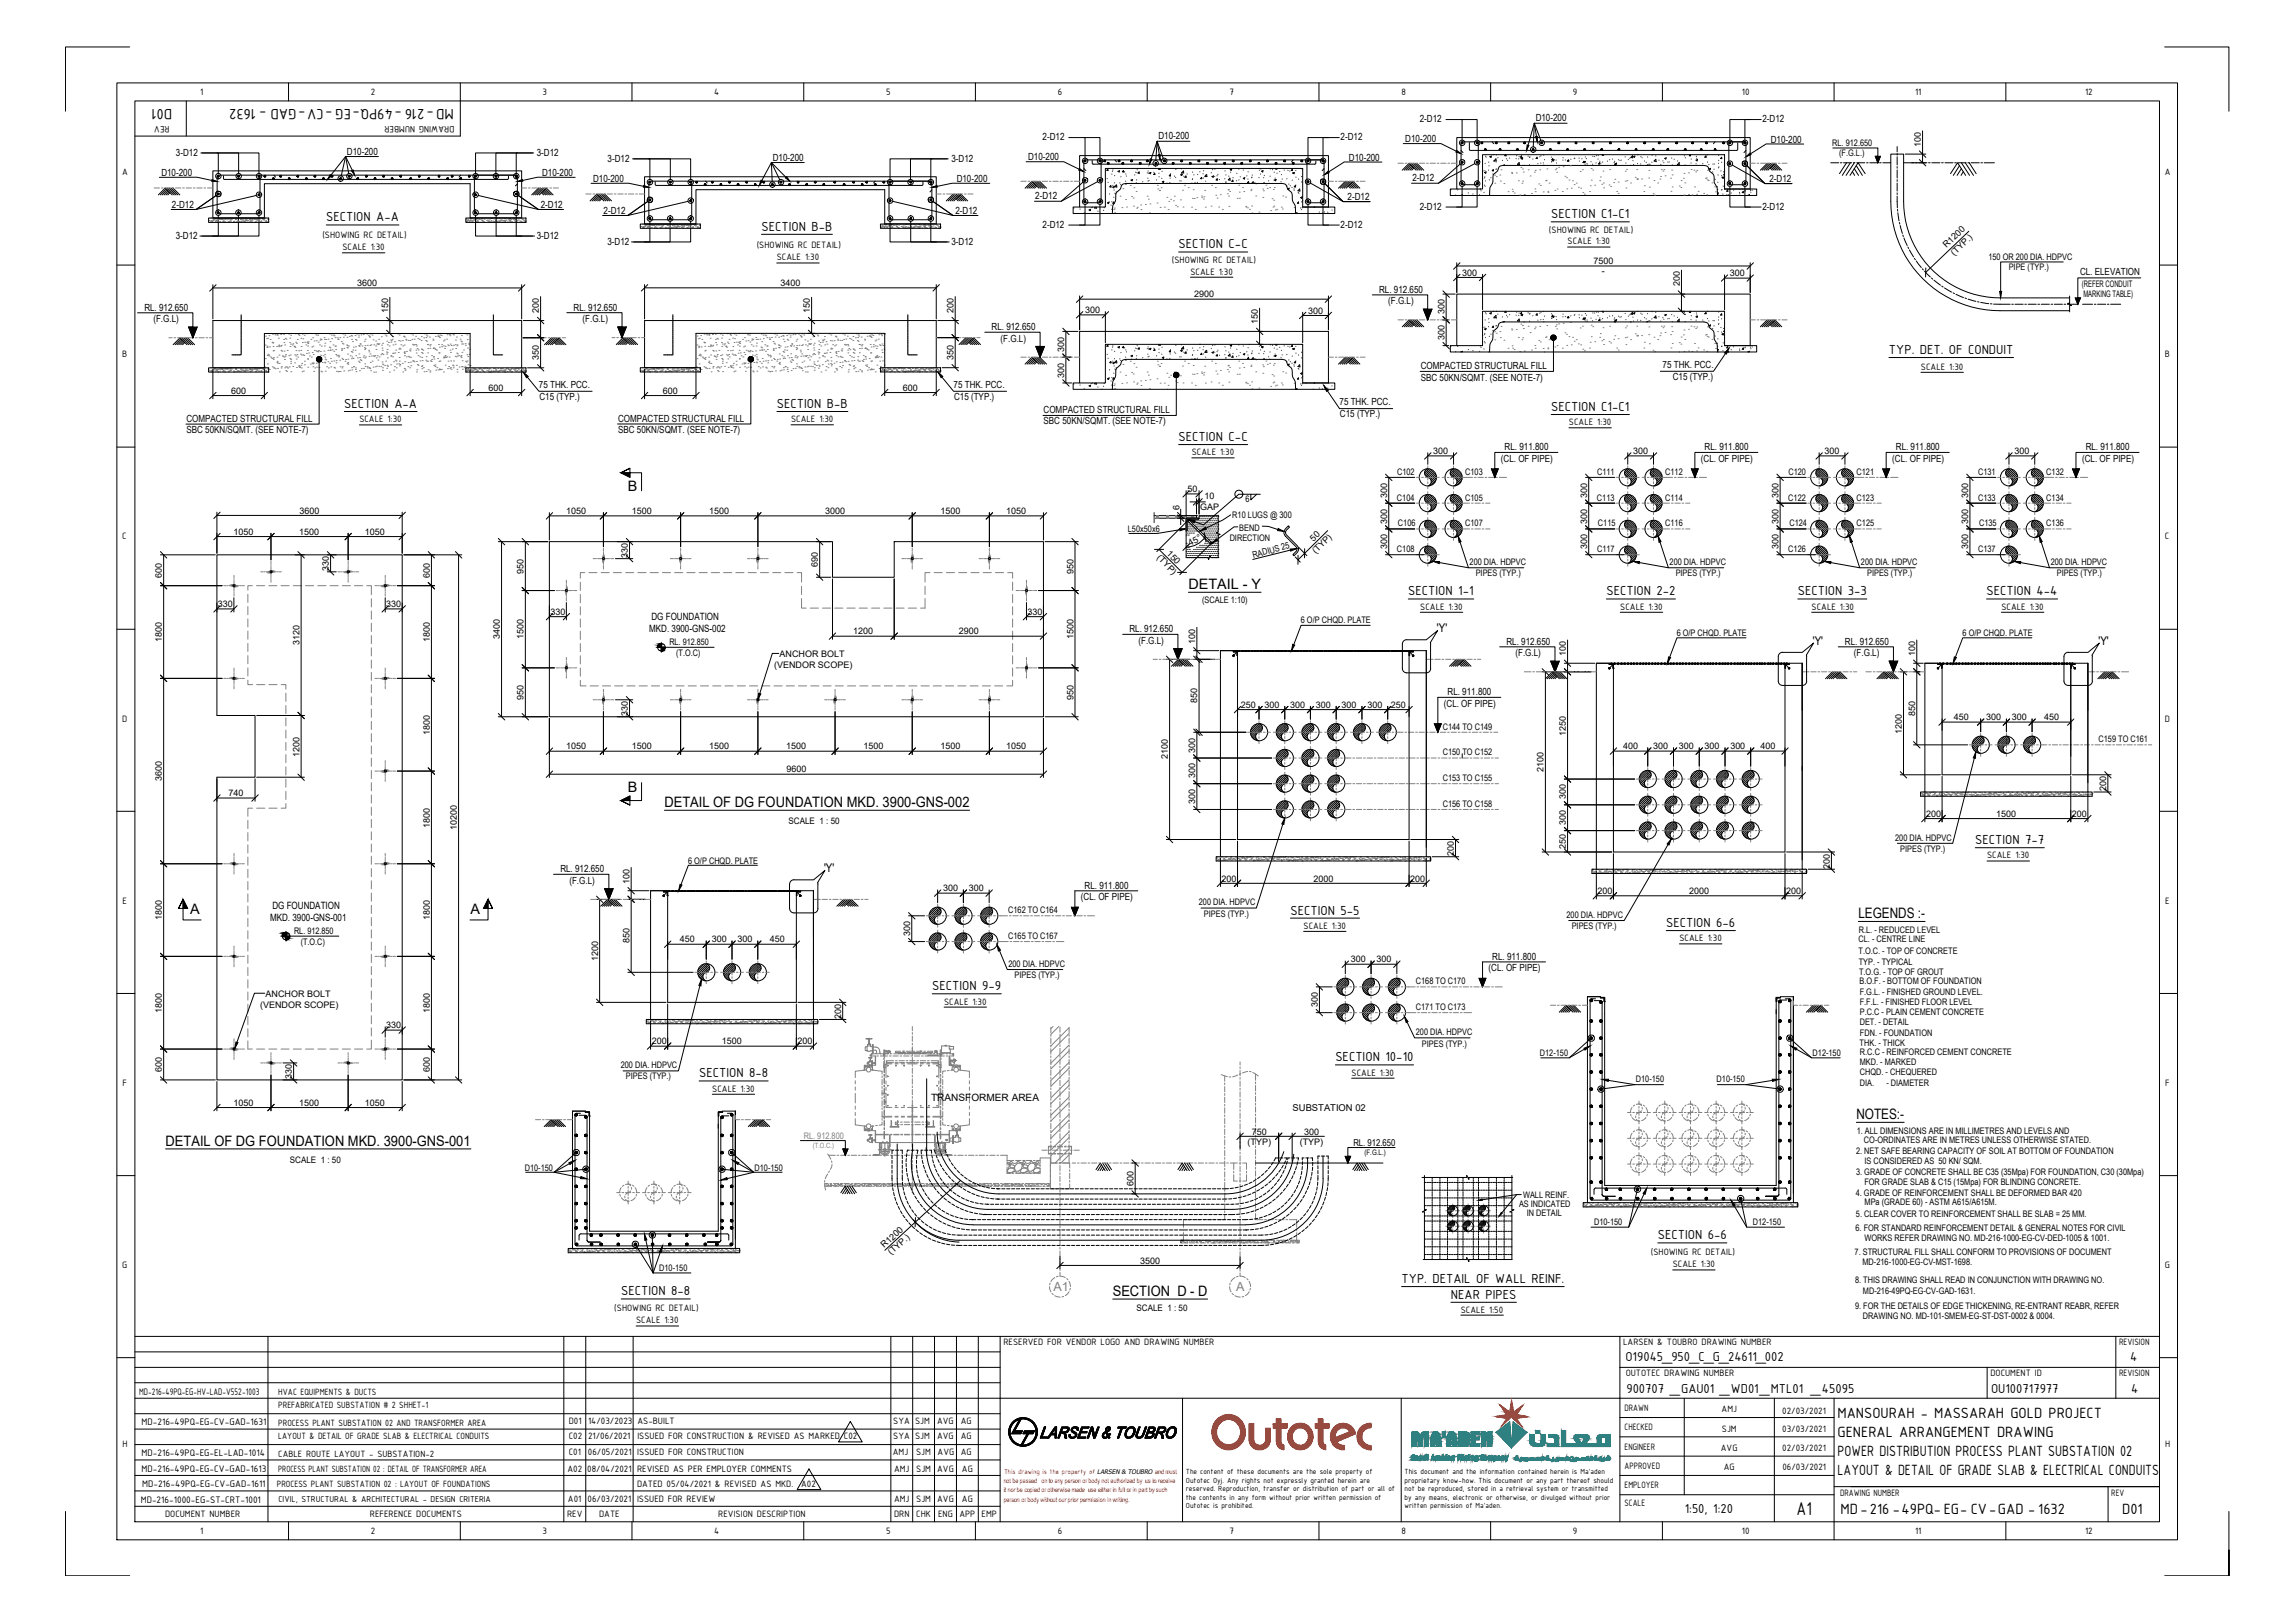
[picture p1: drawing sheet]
<svg xmlns="http://www.w3.org/2000/svg" width="841mm" height="594mm" viewBox="0 0 841 594" stroke-linecap="round" stroke-linejoin="round" font-family="sans-serif">
<defs><g id="words">
<text font-size="7.3" x="658.4" y="554.8">A1</text>
<g font-size="5.9">
<text x="63.1" y="39.8" transform="rotate(-180 63.1 39.8)">D01</text>
<text x="166.3" y="39.8" transform="rotate(-180 166.3 39.8)">MD-216 -49PQ-EG -CV-GAD - 1632</text>
<text x="673.3" y="519.2">MANSOURAH - MASSARAH GOLD PROJECT</text>
<text x="673.4" y="526.3">GENERAL ARRANGEMENT DRAWING</text>
<text x="673.4" y="533.3">POWER DISTRIBUTION PROCESS PLANT SUBSTATION 02</text>
<text x="673.4" y="540.4">LAYOUT &amp; DETAIL OF GRADE SLAB &amp; ELECTRICAL CONDUITS</text>
<text x="674.5" y="554.5">MD-216 -49PQ-EG- CV-GAD - 1632</text>
<text x="777.7" y="554.5">D01</text>
</g>
<g font-size="5.3">
<text x="230" y="180">B</text>
<text x="435.5" y="215.8">DETAIL - Y</text>
<text x="230" y="290.2">B</text>
<text x="243.5" y="295.7">DETAIL OF DG FOUNDATION MKD. 3900-GNS-002</text>
<text x="69.7" y="334.8">A</text>
<text x="172.4" y="334.8">A</text>
<text x="681" y="336.4">LEGENDS :-</text>
<text x="680.3" y="410">NOTES:-</text>
<text x="60.7" y="419.7">DETAIL OF DG FOUNDATION MKD. 3900-GNS-001</text>
<text x="407.8" y="474.7">SECTION D - D</text>
</g>
<g font-size="5.2">
<text x="119.6" y="81">SECTION A-A</text>
<text x="568.4" y="79.9">SECTION C1-C1</text>
<text x="279" y="84.5">SECTION B-B</text>
<text x="431.9" y="90.9">SECTION C-C</text>
<text x="692.2" y="129.6">TYP. DET. OF CONDUIT</text>
<text x="126.2" y="149.4">SECTION A-A</text>
<text x="284.7" y="149.4">SECTION B-B</text>
<text x="568.4" y="150.5">SECTION C1-C1</text>
<text x="431.9" y="161.5">SECTION C-C</text>
<text x="516.1" y="218">SECTION 1-1</text>
<text x="588.7" y="218">SECTION 2-2</text>
<text x="658.8" y="218">SECTION 3-3</text>
<text x="728" y="218">SECTION 4-4</text>
<text x="723.8" y="309.1">SECTION 7-7</text>
<text x="472.9" y="335">SECTION 5-5</text>
<text x="610.6" y="339.5">SECTION 6-6</text>
<text x="341.6" y="362.6">SECTION 9-9</text>
<text x="489.4" y="388.7">SECTION 10-10</text>
<text x="256.2" y="394.6">SECTION 8-8</text>
<text x="607.5" y="453.9">SECTION 6-6</text>
<text x="513.6" y="469.9">TYP. DETAIL OF WALL REINF.</text>
<text x="227.7" y="474.4">SECTION 8-8</text>
<text x="531.7" y="475.7">NEAR PIPES</text>
</g>
<g font-size="5.1">
<text x="595.7" y="498.4">O19045_950_C_G_24611_002</text>
<text x="780.7" y="498.4">4</text>
<text x="596" y="510.2">900707 _GAU01 _WD01_MTL01 _45095</text>
<text x="729.6" y="510.2">OU100717977</text>
<text x="781" y="510.2">4</text>
<text x="617.4" y="554.1">1:50, 1:20</text>
</g>
<g font-size="4.6" fill="#808080">
<text x="386.1" y="472.8">A1</text>
<text x="453" y="472.8">A</text>
</g>
<g font-size="4.4">
<text x="526.6" y="231.5">'Y'</text>
<text x="664.3" y="236.1">'Y'</text>
<text x="769" y="236.1">'Y'</text>
<text x="302" y="319.4">'Y'</text>
</g>
<g font-size="3.8">
<text x="51" y="510.8">MD-216-49PQ-EG-HV-LAD-V552-1003</text>
<text x="51.9" y="522.1">MD-216-49PQ-EG-CV-GAD-1631</text>
<text x="51.9" y="533.4">MD-216-49PQ-EG-EL-LAD-1014</text>
<text x="51.9" y="539">MD-216-49PQ-EG-CV-GAD-1613</text>
<text x="52.1" y="544.7">MD-216-49PQ-EG-CV-GAD-1611</text>
<text x="51.6" y="550.3">MD-216-1000-EG-ST-CRT-1001</text>
</g>
<g font-size="3.7">
<text x="73.4" y="34.8">1</text>
<text x="135.9" y="34.8">2</text>
<text x="198.8" y="34.7">3</text>
<text x="261.7" y="34.8">4</text>
<text x="324.7" y="34.7">5</text>
<text x="387.7" y="34.8">6</text>
<text x="450.6" y="34.8">7</text>
<text x="513.5" y="34.8">8</text>
<text x="576.4" y="34.7">9</text>
<text x="638.3" y="34.8">10</text>
<text x="701.8" y="34.8">11</text>
<text x="764.1" y="34.8">12</text>
<text x="62.1" y="46.3" transform="rotate(-180 62.1 46.3)">REV</text>
<text x="166.5" y="46.3" transform="rotate(-180 166.5 46.3)">DRAWING NUMBER</text>
<text x="44.7" y="64.2">A</text>
<text x="793.3" y="64.2">A</text>
<text x="118.1" y="87.3">(SHOWING RC DETAIL)</text>
<text x="567.6" y="85.4">(SHOWING RC DETAIL)</text>
<text x="574.4" y="89.5">SCALE 1:30</text>
<text x="125.5" y="91.7">SCALE 1:30</text>
<text x="277.3" y="90.7">(SHOWING RC DETAIL)</text>
<text x="284.6" y="95.4">SCALE 1:30</text>
<text x="429.4" y="96.4">(SHOWING RC DETAIL)</text>
<text x="436.2" y="100.6">SCALE 1:30</text>
<text x="44.8" y="130.9">B</text>
<text x="793.4" y="130.9">B</text>
<text x="703.9" y="135.4">SCALE 1:30</text>
<text x="131.7" y="154.7">SCALE 1:30</text>
<text x="289.9" y="154.7">SCALE 1:30</text>
<text x="575" y="155.8">SCALE 1:30</text>
<text x="436.7" y="166.8">SCALE 1:30</text>
<text x="44.8" y="197.6">C</text>
<text x="793.4" y="197.6">C</text>
<text x="238.7" y="227.1">DG FOUNDATION</text>
<text x="520.5" y="223.3">SCALE 1:30</text>
<text x="593.8" y="223.3">SCALE 1:30</text>
<text x="663.9" y="223.3">SCALE 1:30</text>
<text x="733.4" y="223.3">SCALE 1:30</text>
<text x="237.9" y="231.4">MKD. 3900-GNS-002</text>
<text x="44.7" y="264.3">D</text>
<text x="793.3" y="264.3">D</text>
<text x="728.2" y="314.4">SCALE 1:30</text>
<text x="44.9" y="331">E</text>
<text x="99.8" y="333">DG FOUNDATION</text>
<text x="793.4" y="331">E</text>
<text x="99" y="337.2">MKD. 3900-GNS-001</text>
<text x="477.7" y="340.2">SCALE 1:30</text>
<text x="615.4" y="344.8">SCALE 1:30</text>
<text x="346" y="367.9">SCALE 1:30</text>
<text x="495.3" y="394">SCALE 1:30</text>
<text x="44.9" y="397.7">F</text>
<text x="261" y="399.9">SCALE 1:30</text>
<text x="793.5" y="397.7">F</text>
<text x="341.2" y="403.4">TRANSFORMER AREA</text>
<text x="605" y="459.7">(SHOWING RC DETAIL)</text>
<text x="44.8" y="464.4">G</text>
<text x="613" y="464.2">SCALE 1:30</text>
<text x="793.4" y="464.4">G</text>
<text x="225.1" y="480.3">(SHOWING RC DETAIL)</text>
<text x="233.1" y="484.7">SCALE 1:30</text>
<text x="535.3" y="480.8">SCALE 1:50</text>
<text x="367.7" y="492.8">RESERVED FOR VENDOR LOGO AND DRAWING NUMBER</text>
<text x="594.8" y="492.8">LARSEN &amp; TOUBRO DRAWING NUMBER</text>
<text x="776.5" y="492.8">REVISION</text>
<text x="595.7" y="504.1">OUTOTEC DRAWING NUMBER</text>
<text x="729.4" y="504.1">DOCUMENT ID</text>
<text x="776.5" y="504.1">REVISION</text>
<text x="208.4" y="521.6">D01</text>
<text x="215.5" y="521.6">14/03/2023</text>
<text x="233.6" y="521.6">AS-BUILT</text>
<text x="327.3" y="521.6">SYA</text>
<text x="335.4" y="521.6">SJM</text>
<text x="343.4" y="521.6">AVG</text>
<text x="352.1" y="521.6">AG</text>
<text x="595.3" y="516.8">DRAWN</text>
<text x="630.9" y="517.3">AMJ</text>
<text x="653.1" y="518">02/03/2021</text>
<text x="208.4" y="527.2">C02</text>
<text x="215.5" y="527.2">21/06/2021</text>
<text x="233.6" y="527.2">ISSUED FOR CONSTRUCTION &amp; REVISED AS MARKED C02</text>
<text x="327.3" y="527.2">SYA</text>
<text x="335.4" y="527.2">SJM</text>
<text x="343.4" y="527.2">AVG</text>
<text x="352.1" y="527.2">AG</text>
<text x="595.3" y="523.9">CHECKED</text>
<text x="631" y="524.4">SJM</text>
<text x="653.1" y="524.4">03/03/2021</text>
<text x="44.9" y="530.1">H</text>
<text x="208.4" y="532.9">C01</text>
<text x="215.5" y="532.9">06/05/2021</text>
<text x="233.5" y="532.9">ISSUED FOR CONSTRUCTION</text>
<text x="327.2" y="532.9">AMJ</text>
<text x="335.7" y="532.9">SJM</text>
<text x="343.6" y="532.9">AVG</text>
<text x="352.1" y="532.9">AG</text>
<text x="595.3" y="531">ENGINEER</text>
<text x="630.6" y="531.3">AVG</text>
<text x="653.1" y="531.4">02/03/2021</text>
<text x="793.4" y="530.1">H</text>
<text x="207.9" y="539">A02</text>
<text x="215.2" y="539">08/04/2021</text>
<text x="233.5" y="539">REVISED AS PER EMPLOYER COMMENTS</text>
<text x="327.6" y="539">AMJ</text>
<text x="335.8" y="539">SJM</text>
<text x="343.4" y="539">AVG</text>
<text x="352.5" y="539">AG</text>
<text x="595.3" y="538">APPROVED</text>
<text x="631.7" y="538.5">AG</text>
<text x="653.2" y="538.5">06/03/2021</text>
<text x="233.5" y="544.6">DATED 05/04/2021 &amp; REVISED AS MKD.</text>
<text x="293.6" y="544.6">A02</text>
<text x="595.3" y="545.1">EMPLOYER</text>
<text x="208.1" y="550.3">A01</text>
<text x="215.3" y="550.3">06/03/2021</text>
<text x="233.5" y="550.3">ISSUED FOR REVIEW</text>
<text x="327.6" y="550.3">AMJ</text>
<text x="335.8" y="550.3">SJM</text>
<text x="343.4" y="550.3">AVG</text>
<text x="352.5" y="550.3">AG</text>
<text x="595.3" y="551.6">SCALE</text>
<text x="674.3" y="548">DRAWING NUMBER</text>
<text x="773.7" y="548">REV</text>
<text x="60.5" y="555.7">DOCUMENT NUMBER</text>
<text x="135.6" y="555.7">REFERENCE DOCUMENTS</text>
<text x="207.8" y="555.7">REV</text>
<text x="219.6" y="555.7">DATE</text>
<text x="263.2" y="555.7">REVISION DESCRIPTION</text>
<text x="327.6" y="555.7">DRN</text>
<text x="335.8" y="555.7">CHK</text>
<text x="343.8" y="555.7">ENG</text>
<text x="351.6" y="555.7">APP</text>
<text x="359.7" y="555.7">EMP</text>
<text x="73.4" y="561.7">1</text>
<text x="135.9" y="561.8">2</text>
<text x="198.8" y="561.7">3</text>
<text x="261.7" y="561.7">4</text>
<text x="324.7" y="561.7">5</text>
<text x="387.7" y="561.8">6</text>
<text x="450.6" y="561.7">7</text>
<text x="513.5" y="561.7">8</text>
<text x="576.4" y="561.9">9</text>
<text x="638.3" y="561.7">10</text>
<text x="701.8" y="561.7">11</text>
<text x="764.1" y="561.8">12</text>
</g>
<g font-size="3.6">
<text x="520.3" y="44.8">2-D12</text>
<text x="562.8" y="44.4">D10-200</text>
<text x="645.9" y="44.8">2-D12</text>
<text x="382.1" y="51.4">2-D12</text>
<text x="424.5" y="51">D10-200</text>
<text x="491.3" y="51.4">2-D12</text>
<text x="515" y="51.9">D10-200</text>
<text x="648.9" y="52.4">D10-200</text>
<text x="64.5" y="57">3-D12</text>
<text x="127.2" y="56.7">D10-200</text>
<text x="196.7" y="57">3-D12</text>
<text x="222.7" y="59.2">3-D12</text>
<text x="283.2" y="58.8">D10-200</text>
<text x="348.6" y="59.2">3-D12</text>
<text x="376.8" y="58.5">D10-200</text>
<text x="494.3" y="59">D10-200</text>
<text x="59.1" y="64.6">D10-200</text>
<text x="198.7" y="64.6">D10-200</text>
<text x="217.3" y="66.8">D10-200</text>
<text x="350.6" y="66.8">D10-200</text>
<text x="517.6" y="66.4">2-D12</text>
<text x="648.4" y="66.5">2-D12</text>
<text x="63" y="76">2-D12</text>
<text x="198.2" y="76">2-D12</text>
<text x="379.4" y="73">2-D12</text>
<text x="493.8" y="73.1">2-D12</text>
<text x="520.3" y="76.8">2-D12</text>
<text x="645.9" y="76.8">2-D12</text>
<text x="221.2" y="78.2">2-D12</text>
<text x="350.1" y="78.2">2-D12</text>
<text x="382" y="83.4">2-D12</text>
<text x="491.3" y="83.4">2-D12</text>
<text x="64.4" y="87.4">3-D12</text>
<text x="196.7" y="87.4">3-D12</text>
<text x="222.6" y="89.6">3-D12</text>
<text x="348.6" y="89.6">3-D12</text>
<text x="762.2" y="100.8">CL. ELEVATION</text>
<text x="505.4" y="107.2">RL. 912.650</text>
<text x="52.9" y="113.8">RL. 912.650</text>
<text x="210.2" y="113.8">RL. 912.650</text>
<text x="508.7" y="111.4">(F.G.L)</text>
<text x="56.2" y="118">(F.G.L)</text>
<text x="213.5" y="118">(F.G.L)</text>
<text x="363.4" y="120.9">RL. 912.650</text>
<text x="366.7" y="125.1">(F.G.L)</text>
<text x="520.6" y="135.1">COMPACTED STRUCTURAL FILL</text>
<text x="609.3" y="134.8">75 THK. PCC.</text>
<text x="197.5" y="142.1">75 THK. PCC.</text>
<text x="349.4" y="142.1">75 THK. PCC.</text>
<text x="520.6" y="139.5">SBC 50KN/SQMT. (SEE NOTE-7)</text>
<text x="613" y="139.1">C15 (TYP.)</text>
<text x="197.7" y="146.4">C15 (TYP.)</text>
<text x="349.6" y="146.4">C15 (TYP.)</text>
<text x="490.9" y="148.4">75 THK. PCC.</text>
<text x="68.3" y="154.4">COMPACTED STRUCTURAL FILL</text>
<text x="226.5" y="154.4">COMPACTED STRUCTURAL FILL</text>
<text x="382.4" y="151.3">COMPACTED STRUCTURAL FILL</text>
<text x="382.4" y="155.5">SBC 50KN/SQMT. (SEE NOTE-7)</text>
<text x="491.1" y="152.8">C15 (TYP.)</text>
<text x="68.3" y="158.6">SBC 50KN/SQMT. (SEE NOTE-7)</text>
<text x="226.5" y="158.6">SBC 50KN/SQMT. (SEE NOTE-7)</text>
<text x="551.4" y="164.9">RL. 911.800</text>
<text x="624.7" y="164.9">RL. 911.800</text>
<text x="694.8" y="164.9">RL. 911.800</text>
<text x="764.3" y="164.9">RL. 911.800</text>
<text x="550" y="169.1">(CL. OF PIPE)</text>
<text x="623.3" y="169.1">(CL. OF PIPE)</text>
<text x="693.4" y="169.1">(CL. OF PIPE)</text>
<text x="763" y="169.1">(CL. OF PIPE)</text>
<text x="413.9" y="231.6">RL. 912.650</text>
<text x="417.2" y="235.8">(F.G.L)</text>
<text x="552.1" y="236.2">RL. 912.650</text>
<text x="676.1" y="236.1">RL. 912.650</text>
<text x="555.4" y="240.3">(F.G.L)</text>
<text x="679.4" y="240.3">(F.G.L)</text>
<text x="530.5" y="254.6">RL. 911.800</text>
<text x="529.1" y="258.8">(CL. OF PIPE)</text>
<text x="205.3" y="319.5">RL. 912.650</text>
<text x="208.6" y="323.7">(F.G.L)</text>
<text x="396.1" y="329.7">(CL. OF PIPE)</text>
<text x="397.5" y="325.5">RL. 911.800</text>
<text x="546.8" y="351.6">RL. 911.800</text>
<text x="545.5" y="355.7">(CL. OF PIPE)</text>
<text x="102" y="510.9">HVAC EQUIPMENTS &amp; DUCTS</text>
<text x="102" y="515.8">PREFABRICATED SUBSTATION # 2 SHHET-1</text>
<text x="102" y="522.2">PROCESS PLANT SUBSTATION 02 AND TRANSFORMER AREA</text>
<text x="102" y="527.1">LAYOUT &amp; DETAIL OF GRADE SLAB &amp; ELECTRICAL CONDUITS</text>
<text x="102" y="533.5">CABLE ROUTE LAYOUT - SUBSTATION-2</text>
<text x="102" y="539.2">PROCESS PLANT SUBSTATION 02 : DETAIL OF TRANSFORMER AREA</text>
<text x="101.5" y="544.8">PROCESS PLANT SUBSTATION 02 : LAYOUT OF FOUNDATIONS</text>
</g>
<text font-size="3.5" x="496" y="419.6">RL. 912.650</text>
<g font-size="3.4">
<text x="473.7" y="407">SUBSTATION 02</text>
<text x="102" y="550.3">CIVIL, STRUCTURAL &amp; ARCHITECTURAL - DESIGN CRITERIA</text>
</g>
<g font-size="3.3">
<text x="671.4" y="53.5">RL. 912.650</text>
<text x="703.9" y="53.9" transform="rotate(-90 703.9 53.9)">100</text>
<text x="674" y="57.1">(F.G.L.)</text>
<text x="713.3" y="90.9" transform="rotate(-44 713.3 90.9)">R1200</text>
<text x="716.1" y="93.7" transform="rotate(-44 716.1 93.7)">(TYP.)</text>
<text x="728.7" y="95.2">150 OR 200 DIA. HDPVC</text>
<text x="535.8" y="101">300</text>
<text x="584" y="96.8">7500</text>
<text x="587.1" y="100.4">-</text>
<text x="633.9" y="101.2">300</text>
<text x="736.1" y="98.9">PIPE (TYP.)</text>
<text x="130.9" y="104.8">3600</text>
<text x="286" y="104.8">3400</text>
<text x="615.6" y="104.9" transform="rotate(-90 615.6 104.9)">200</text>
<text x="763" y="105.1">(REFER CONDUIT</text>
<text x="437.6" y="108.9">2900</text>
<text x="763.5" y="108.6">MARKING TABLE)</text>
<text x="142.2" y="114.8" transform="rotate(-90 142.2 114.8)">150</text>
<text x="197.5" y="114.6" transform="rotate(-90 197.5 114.6)">200</text>
<text x="296.8" y="114.8" transform="rotate(-90 296.8 114.8)">150</text>
<text x="349.4" y="114.6" transform="rotate(-90 349.4 114.6)">200</text>
<text x="397.6" y="114.7">300</text>
<text x="461" y="118.8" transform="rotate(-90 461 118.8)">150</text>
<text x="479.4" y="114.9">300</text>
<text x="529.3" y="115.2" transform="rotate(-90 529.3 115.2)">300</text>
<text x="529.3" y="124.6" transform="rotate(-90 529.3 124.6)">300</text>
<text x="197.5" y="131.9" transform="rotate(-90 197.5 131.9)">350</text>
<text x="349.4" y="131.9" transform="rotate(-90 349.4 131.9)">350</text>
<text x="390" y="128.8" transform="rotate(-90 390 128.8)">300</text>
<text x="179" y="143.1">600</text>
<text x="330.9" y="143.1">600</text>
<text x="390" y="138.3" transform="rotate(-90 390 138.3)">300</text>
<text x="84.7" y="144.2">600</text>
<text x="242.9" y="144.2">600</text>
<text x="525.2" y="166.3">300</text>
<text x="598.5" y="166.3">300</text>
<text x="668.6" y="166.3">300</text>
<text x="738.2" y="166.3">300</text>
<text x="512" y="173.9">C102</text>
<text x="536.9" y="173.9">C103</text>
<text x="585.2" y="173.9">C111</text>
<text x="610.2" y="173.9">C112</text>
<text x="655.4" y="173.9">C120</text>
<text x="680.3" y="173.9">C121</text>
<text x="724.9" y="173.9">C131</text>
<text x="749.9" y="173.9">C132</text>
<text x="435.2" y="180.3">50</text>
<text x="441.4" y="182.9">10</text>
<text x="456.5" y="183.9">6</text>
<text x="508.3" y="182.3" transform="rotate(-90 508.3 182.3)">300</text>
<text x="511.9" y="183.4">C104</text>
<text x="536.9" y="183.4">C105</text>
<text x="581.6" y="182.3" transform="rotate(-90 581.6 182.3)">300</text>
<text x="585.2" y="183.4">C113</text>
<text x="610.2" y="183.4">C114</text>
<text x="651.7" y="182.3" transform="rotate(-90 651.7 182.3)">300</text>
<text x="655.3" y="183.4">C122</text>
<text x="680.3" y="183.4">C123</text>
<text x="721.3" y="182.3" transform="rotate(-90 721.3 182.3)">300</text>
<text x="724.9" y="183.4">C133</text>
<text x="749.9" y="183.4">C134</text>
<text x="109.8" y="188.1">3600</text>
<text x="207.5" y="188.3">1050</text>
<text x="231.5" y="188.3">1500</text>
<text x="259.8" y="188.3">1500</text>
<text x="302.4" y="188.3">3000</text>
<text x="344.7" y="188.3">1500</text>
<text x="368.7" y="188.3">1050</text>
<text x="432.3" y="186.9" transform="rotate(-90 432.3 186.9)">6</text>
<text x="439.9" y="186.9">GAP</text>
<text x="451.6" y="189.6">R10 LUGS @ 300</text>
<text x="508.3" y="191.7" transform="rotate(-90 508.3 191.7)">300</text>
<text x="581.6" y="191.7" transform="rotate(-90 581.6 191.7)">300</text>
<text x="651.7" y="191.7" transform="rotate(-90 651.7 191.7)">300</text>
<text x="721.3" y="191.7" transform="rotate(-90 721.3 191.7)">300</text>
<text x="85.6" y="195.9">1050</text>
<text x="109.7" y="195.9">1500</text>
<text x="133.7" y="195.9">1050</text>
<text x="413.3" y="194.9">L50x50x6</text>
<text x="454.1" y="194.4">BEND</text>
<text x="512.3" y="192.8">C106</text>
<text x="536.9" y="192.8">C107</text>
<text x="585.6" y="192.8">C115</text>
<text x="610.2" y="192.8">C116</text>
<text x="655.7" y="192.8">C124</text>
<text x="680.4" y="192.8">C125</text>
<text x="725.2" y="192.8">C135</text>
<text x="749.9" y="192.8">C136</text>
<text x="427.4" y="203" transform="rotate(45 427.4 203)">150</text>
<text x="436.2" y="200" transform="rotate(-28 436.2 200)">45°</text>
<text x="450.6" y="198.1">DIRECTION</text>
<text x="481.4" y="198.5" transform="rotate(-45 481.4 198.5)">50</text>
<text x="482.2" y="202.9" transform="rotate(-45 482.2 202.9)">(TYP)</text>
<text x="508.3" y="201.2" transform="rotate(-90 508.3 201.2)">300</text>
<text x="511.9" y="202.2">C108</text>
<text x="581.6" y="201.2" transform="rotate(-90 581.6 201.2)">300</text>
<text x="585.2" y="202.2">C117</text>
<text x="651.7" y="201.2" transform="rotate(-90 651.7 201.2)">300</text>
<text x="655.3" y="202.2">C126</text>
<text x="721.3" y="201.2" transform="rotate(-90 721.3 201.2)">300</text>
<text x="724.9" y="202.2">C137</text>
<text x="120.5" y="209.1" transform="rotate(-90 120.5 209.1)">330</text>
<text x="230.1" y="204.2" transform="rotate(-90 230.1 204.2)">330</text>
<text x="299.7" y="207.6" transform="rotate(-90 299.7 207.6)">690</text>
<text x="423.8" y="204.5" transform="rotate(45 423.8 204.5)">(TYP)</text>
<text x="459.3" y="204.4" transform="rotate(-15 459.3 204.4)">RADIUS 25</text>
<text x="538.6" y="207">200 DIA. HDPVC</text>
<text x="611.8" y="207">200 DIA. HDPVC</text>
<text x="682" y="207">200 DIA. HDPVC</text>
<text x="751.5" y="207">200 DIA. HDPVC</text>
<text x="59.3" y="211.6" transform="rotate(-90 59.3 211.6)">600</text>
<text x="157.5" y="211.6" transform="rotate(-90 157.5 211.6)">600</text>
<text x="191.9" y="210.1" transform="rotate(-90 191.9 210.1)">950</text>
<text x="393.3" y="210.1" transform="rotate(-90 393.3 210.1)">950</text>
<text x="540.8" y="211.1">PIPES (TYP.)</text>
<text x="614.1" y="211.1">PIPES (TYP.)</text>
<text x="684.2" y="211.1">PIPES (TYP.)</text>
<text x="753.7" y="211.1">PIPES (TYP.)</text>
<text x="440.5" y="220.7">(SCALE 1:10)</text>
<text x="79.9" y="222.4">330</text>
<text x="141.5" y="222.4">330</text>
<text x="201.7" y="225.2">330</text>
<text x="376.5" y="225.2">330</text>
<text x="312.6" y="232.4">1200</text>
<text x="351.4" y="232.4">2900</text>
<text x="476.7" y="228.4">6 O/P CHQD. PLATE</text>
<text x="614.5" y="233">6 O/P CHQD. PLATE</text>
<text x="719.2" y="232.9">6 O/P CHQD. PLATE</text>
<text x="59.3" y="235.3" transform="rotate(-90 59.3 235.3)">1800</text>
<text x="109.7" y="236.3" transform="rotate(-90 109.7 236.3)">3120</text>
<text x="157.5" y="235.3" transform="rotate(-90 157.5 235.3)">1800</text>
<text x="183.2" y="234.1" transform="rotate(-90 183.2 234.1)">3400</text>
<text x="191.9" y="234.2" transform="rotate(-90 191.9 234.2)">1500</text>
<text x="245.3" y="236.4">RL. 912.850</text>
<text x="393.3" y="234.2" transform="rotate(-90 393.3 234.2)">1500</text>
<text x="438" y="235.7" transform="rotate(-90 438 235.7)">100</text>
<text x="247.8" y="240.2">(T.O.C)</text>
<text x="283.7" y="244.7">(VENDOR SCOPE)</text>
<text x="285.7" y="240.6">ANCHOR BOLT</text>
<text x="573.8" y="240.3" transform="rotate(-90 573.8 240.3)">100</text>
<text x="701.8" y="240.3" transform="rotate(-90 701.8 240.3)">100</text>
<text x="191.9" y="256.3" transform="rotate(-90 191.9 256.3)">950</text>
<text x="393.3" y="256.3" transform="rotate(-90 393.3 256.3)">950</text>
<text x="438.8" y="257.6" transform="rotate(-90 438.8 257.6)">850</text>
<text x="230.1" y="262.1" transform="rotate(-90 230.1 262.1)">330</text>
<text x="454.7" y="259.3">250</text>
<text x="463.4" y="259.3">300</text>
<text x="472.8" y="259.3">300</text>
<text x="482.2" y="259.3">300</text>
<text x="491.6" y="259.3">300</text>
<text x="501.1" y="259.3">300</text>
<text x="509.7" y="259.3">250</text>
<text x="701.8" y="262.1" transform="rotate(-90 701.8 262.1)">850</text>
<text x="716.1" y="263.9">450</text>
<text x="727.8" y="263.9">300</text>
<text x="737.2" y="263.9">300</text>
<text x="749.1" y="263.9">450</text>
<text x="157.5" y="269.2" transform="rotate(-90 157.5 269.2)">1800</text>
<text x="528.7" y="267.3">C144 TO C149</text>
<text x="573.8" y="269.5" transform="rotate(-90 573.8 269.5)">1250</text>
<text x="696.9" y="268.7" transform="rotate(-90 696.9 268.7)">1200</text>
<text x="207.5" y="274.5">1050</text>
<text x="231.5" y="274.5">1500</text>
<text x="259.8" y="274.5">1500</text>
<text x="288.1" y="274.5">1500</text>
<text x="316.4" y="274.5">1500</text>
<text x="344.7" y="274.5">1500</text>
<text x="368.7" y="274.5">1050</text>
<text x="438" y="275.6" transform="rotate(-90 438 275.6)">300</text>
<text x="594.9" y="274.5">400</text>
<text x="605.8" y="274.5">300</text>
<text x="615.3" y="274.5">300</text>
<text x="624.7" y="274.5">300</text>
<text x="634.1" y="274.5">300</text>
<text x="645.1" y="274.5">400</text>
<text x="769" y="271.9">C159 TO C161</text>
<text x="109.7" y="277.1" transform="rotate(-90 109.7 277.1)">1200</text>
<text x="428" y="278.1" transform="rotate(-90 428 278.1)">2100</text>
<text x="528.7" y="276.7">C150 TO C152</text>
<text x="59.3" y="286.1" transform="rotate(-90 59.3 286.1)">3600</text>
<text x="288.2" y="282.9">9600</text>
<text x="438" y="285.1" transform="rotate(-90 438 285.1)">300</text>
<text x="528.7" y="286.1">C153 TO C155</text>
<text x="565.7" y="282.7" transform="rotate(-90 565.7 282.7)">2100</text>
<text x="83.7" y="291.6">740</text>
<text x="573.8" y="292.8" transform="rotate(-90 573.8 292.8)">300</text>
<text x="771.8" y="289.8" transform="rotate(-90 771.8 289.8)">200</text>
<text x="438" y="294.5" transform="rotate(-90 438 294.5)">300</text>
<text x="528.7" y="295.6">C156 TO C158</text>
<text x="705.8" y="299.2">200</text>
<text x="731.5" y="299.2">1500</text>
<text x="759.3" y="299.2">200</text>
<text x="157.5" y="303.2" transform="rotate(-90 157.5 303.2)">1800</text>
<text x="167.5" y="304.1" transform="rotate(-90 167.5 304.1)">10200</text>
<text x="289" y="301.8">SCALE 1 : 50</text>
<text x="573.8" y="302.2" transform="rotate(-90 573.8 302.2)">300</text>
<text x="573.8" y="310.9" transform="rotate(-90 573.8 310.9)">250</text>
<text x="694.5" y="307.9">200 DIA. HDPVC</text>
<text x="252.2" y="316.3">6 O/P CHQD. PLATE</text>
<text x="532.8" y="313.5" transform="rotate(-90 532.8 313.5)">200</text>
<text x="696.4" y="312.1">PIPES (TYP.)</text>
<text x="230.7" y="323.7" transform="rotate(-90 230.7 323.7)">100</text>
<text x="447.7" y="322.9">200</text>
<text x="481.3" y="322.9">2000</text>
<text x="516.8" y="322.9">200</text>
<text x="670.5" y="318.1" transform="rotate(-90 670.5 318.1)">200</text>
<text x="345.6" y="326.5">300</text>
<text x="355" y="326.5">300</text>
<text x="585.4" y="327.5">200</text>
<text x="619.1" y="327.5">2000</text>
<text x="654.5" y="327.5">200</text>
<text x="369.5" y="334.5">C162 TO C164</text>
<text x="439.3" y="331.6">200 DIA. HDPVC</text>
<text x="441.2" y="335.8">PIPES (TYP.)</text>
<text x="59.3" y="337.1" transform="rotate(-90 59.3 337.1)">1800</text>
<text x="157.5" y="337.1" transform="rotate(-90 157.5 337.1)">1800</text>
<text x="574.1" y="336.2">200 DIA. HDPVC</text>
<text x="576" y="340.3">PIPES (TYP.)</text>
<text x="681.2" y="341.6">R.L. - REDUCED LEVEL</text>
<text x="107.8" y="342.2">RL. 912.850</text>
<text x="110.2" y="346">(T.O.C)</text>
<text x="230.7" y="345.5" transform="rotate(-90 230.7 345.5)">850</text>
<text x="249.1" y="345.2">450</text>
<text x="260.8" y="345.2">300</text>
<text x="270.2" y="345.2">300</text>
<text x="282.1" y="345.2">450</text>
<text x="333.5" y="342.9" transform="rotate(-90 333.5 342.9)">300</text>
<text x="369.5" y="344">C165 TO C167</text>
<text x="681.1" y="345.2">CL. - CENTRE LINE</text>
<text x="219.1" y="352" transform="rotate(-90 219.1 352)">1200</text>
<text x="495" y="352.5">300</text>
<text x="504.4" y="352.5">300</text>
<text x="681.1" y="349.4">T.O.C. - TOP OF CONCRETE</text>
<text x="681.2" y="353.3">TYP. - TYPICAL</text>
<text x="369.6" y="354.1">200 DIA. HDPVC</text>
<text x="371.8" y="358.3">PIPES (TYP.)</text>
<text x="681.3" y="357">T.O.G. - TOP OF GROUT</text>
<text x="97.4" y="365">ANCHOR BOLT</text>
<text x="518.9" y="360.6">C168 TO C170</text>
<text x="681.4" y="360.5">B.O.F. - BOTTOM OF FOUNDATION</text>
<text x="681.5" y="364.3">F.G.L. - FINISHED GROUND LEVEL.</text>
<text x="59.3" y="371" transform="rotate(-90 59.3 371)">1800</text>
<text x="95.3" y="369.1">(VENDOR SCOPE)</text>
<text x="157.5" y="371" transform="rotate(-90 157.5 371)">1800</text>
<text x="482.9" y="368.9" transform="rotate(-90 482.9 368.9)">300</text>
<text x="518.9" y="370">C171 TO C173</text>
<text x="681.5" y="368.1">F.F.L. - FINISHED FLOOR LEVEL</text>
<text x="681.6" y="371.8">P.C.C - PLAIN CEMENT CONCRETE</text>
<text x="141.5" y="376.7">330</text>
<text x="308.2" y="373.1" transform="rotate(-90 308.2 373.1)">200</text>
<text x="681.5" y="375.4">DET. - DETAIL</text>
<text x="238.8" y="382.5">200</text>
<text x="264.5" y="382.5">1500</text>
<text x="292.3" y="382.5">200</text>
<text x="518.9" y="379.2">200 DIA. HDPVC</text>
<text x="521.1" y="383.3">PIPES (TYP.)</text>
<text x="681.5" y="383">THK. - THICK</text>
<text x="681.6" y="379.3">FDN. - FOUNDATION</text>
<text x="564.3" y="386.6">D12-150</text>
<text x="664.2" y="386.6">D12-150</text>
<text x="681.6" y="386.5">R.C.C - REINFORCED CEMENT CONCRETE</text>
<text x="59.3" y="392.6" transform="rotate(-90 59.3 392.6)">600</text>
<text x="107" y="395.2" transform="rotate(-90 107 395.2)">330</text>
<text x="157.5" y="392.6" transform="rotate(-90 157.5 392.6)">600</text>
<text x="227.5" y="391.3">200 DIA. HDPVC</text>
<text x="229.4" y="395.4">PIPES (TYP.)</text>
<text x="681.6" y="390.2">MKD. - MARKED</text>
<text x="681.6" y="393.8">CHQD. - CHEQUERED</text>
<text x="599.5" y="396.5">D10-150</text>
<text x="629.1" y="396.5">D10-150</text>
<text x="681.6" y="397.7">DIA.</text>
<text x="691.3" y="397.7">- DIAMETER</text>
<text x="85.6" y="405">1050</text>
<text x="109.7" y="405">1500</text>
<text x="133.7" y="405">1050</text>
<text x="457.2" y="419.2">(TYP)</text>
<text x="458.8" y="415.6">750</text>
<text x="476.3" y="419.2">(TYP)</text>
<text x="477.9" y="415.6">300</text>
<text x="680.4" y="415.2">1. ALL DIMENSIONS ARE IN MILLIMETRES AND LEVELS AND</text>
<text x="683.1" y="418.7">CO-ORDINATES ARE IN METRES UNLESS OTHERWISE STATED.</text>
<text x="106.2" y="425.8">SCALE 1 : 50</text>
<text x="680.2" y="422.8">2. NET SAFE BEARING CAPACITY OF SOIL AT BOTTOM OF FOUNDATION</text>
<text x="192.3" y="429">D10-150</text>
<text x="276.5" y="429">D10-150</text>
<text x="680.2" y="430.5">3. GRADE OF CONCRETE SHALL BE C35 (35Mpa) FOR FOUNDATION, C30 (30Mpa)</text>
<text x="683.2" y="426.3">IS CONSIDERED AS 50 KN/ SQM.</text>
<text x="415.4" y="434.4" transform="rotate(-90 415.4 434.4)">600</text>
<text x="683.2" y="433.9">FOR GRADE SLAB &amp; C15 (15Mpa) FOR BLINDING CONCRETE.</text>
<text x="556.7" y="442.1">AS INDICATED</text>
<text x="558.2" y="438.6">WALL REINF.</text>
<text x="680.1" y="438">4. GRADE OF REINFORCEMENT SHALL BE DEFORMED BAR 420</text>
<text x="683.3" y="441.5">MPa (GRADE 60) - ASTM A615/A615M.</text>
<text x="559.5" y="445.5">IN DETAIL</text>
<text x="584.2" y="448.8">D10-150</text>
<text x="642.4" y="448.8">D12-150</text>
<text x="680.1" y="445.9">5. CLEAR COVER TO REINFORCEMENT SHALL BE SLAB = 25 MM.</text>
<text x="680" y="450.7">6. FOR STANDARD REINFORCEMENT DETAIL &amp; GENERAL NOTES FOR CIVIL</text>
<text x="683.3" y="454.7">WORKS REFER DRAWING NO. MD-216-1000-EG-CV-DED-1005 &amp; 1001.</text>
<text x="324" y="457.3" transform="rotate(-43 324 457.3)">R1200</text>
<text x="326.6" y="459.8" transform="rotate(-43 326.6 459.8)">(TYP.)</text>
<text x="679.6" y="459.6">7. STRUCTURAL FILL SHALL CONFORM TO PROVISIONS OF DOCUMENT</text>
<text x="241.6" y="465.7">D10-150</text>
<text x="417.8" y="462.8">3500</text>
<text x="682.5" y="463.4">MD-216-1000-EG-CV-MST-1698.</text>
<text x="679.8" y="470.1">8. THIS DRAWING SHALL READ IN CONJUNCTION WITH DRAWING NO.</text>
<text x="682.7" y="473.9">MD-216-49PQ-EG-CV-GAD-1631.</text>
<text x="679.8" y="479.4">9. FOR THE DETAILS OF EDGE THICKENING, RE-ENTRANT REABR, REFER</text>
<text x="416.5" y="480.1">SCALE 1 : 50</text>
<text x="682.7" y="483.2">DRAWING NO. MD-101-SMEM-EG-ST-DST-0002 &amp; 0004.</text>
</g>
<text font-size="3.3" fill="#808080" x="294.5" y="417">RL. 912.800</text>
<g font-size="2.9">
<text x="434.6" y="539.9">The content of these documents are the sole property of</text>
<text x="514.7" y="539.9">This document and the information contained herein is Ma'aden</text>
<text x="434.6" y="543.1">Outotec Oyj. Any rights not expressly granted herein are</text>
<text x="514.7" y="543.1">proprietary know-how. This document or any part thereof should</text>
<text x="434.6" y="546.2">reserved. Reproduction, transfer or distribution of part or all of</text>
<text x="434.6" y="549.4">the contents in any form without prior written permission of</text>
<text x="514.7" y="546.2">not be reproduced, stored in a retrieval system or transmitted</text>
<text x="514.7" y="549.4">by any means, electronic or otherwise, or divulged without prior</text>
<text x="434.6" y="552.5">Outotec is prohibited.</text>
<text x="514.7" y="552.5">written permission of Ma'aden.</text>
</g>
<text font-size="2.8" x="500" y="423.1">(F.G.L.)</text>
<text font-size="2.6" fill="#808080" x="297.8" y="420.5">(T.O.C.)</text>
<text font-size="2.6" fill="#f00" x="367.9" y="539.8">This drawing is the property of</text>
<g font-size="2.4" fill="#f00">
<text x="367.8" y="543.2">not be passed on to any person or body not authorized by us to receive</text>
<text x="367.8" y="546.6">it nor be copied or otherwise made use either in full or in part by such</text>
<text x="367.8" y="550">person or body without our prior permission in writing.</text>
</g>
<text font-size="2.3" x="402.1" y="539.8">LARSEN &amp; TOUBRO and must</text>
</g></defs>
<!-- layer: CI-TEXT -->
<path d="M243.5 296.8h111.8M60.7 420.8h111.9M407.8 475.8h34.7" fill="none" stroke="#000" stroke-width=".37"/>
<!-- layer: CI-NEWLINES -->
<g fill="none" stroke="#000" stroke-width=".37">
<path d="M76.4 79.9h22.1v1.6h-22.1zM78 79.9h18.9M170.7 79.9h22v1.6h-22zM172.3 79.9v-12.6h-75.4v12.6h-18.9v-17.3h113.2v17.3M234.6 82.1h22.1v1.5h-22.1zM236.2 82.1h18.8M322.7 82.1h22v1.5h-22zM324.2 82.1v-12.6h-69.2v12.6h-18.8v-17.4h106.9v17.4M758.4 109.1h-25.5a35.4 35.4 0 0 1-35.3-35.3v-17.4h-4.7v17.4a40 40 0 0 0 40 40h25.5M76.4 134.7h22.1v1.6h-22.1zM170.7 134.7h22v1.6h-22zM172.3 134.7v-12.6h-75.4v12.6h-18.9v-17.3h113.2v17.3"/>
<path d="M234.6 134.7h22.1v1.5h-22.1zM322.7 134.7h22v1.5h-22zM324.2 134.7v-12.6h-69.2v12.6h-18.8v-17.3h106.9v17.3M201.3 198.4h103.8v13h22.6v-13h54.7v64.1h-181.1zM435 194.2l-.2 .3M435.1 190.6l8.5 8.6M435.5 190.2l8.6 8.6M435.6 190.1l-.6 .6v3.5M439.4 189.8l-.3 .4h-3.5M439.4 189.8h-4.7v4.7M446.4 188.9h-7v.9M446.4 188.7v6.2l-.7 .3 1.5 .5-.8 .3v8.2h-2.7l-.3-.7-.5 1.4-.2-.7h-8v-14.4h4.7"/>
<path d="M472.1 192.6l.5 .5-1.1 1.1a1.23 1.23 0 0 0 0 1.7l3.8 3.8a1.89 1.89 0 0 1 0 2.8l-1.1 1.1-.4-.5 1.1-1.1a1.28 1.28 0 0 0 0-1.7l-3.8-3.9a1.94 1.94 0 0 1 0-2.8zM79.5 203.2h67.9v192.3h-67.9v-110.8h14v-22.6h-14zM240.4 237.1h21.3M242.3 235.3v3.6M522.7 238.3v72.1M660.4 242.9v72.1M758.9 244.6v32.4M765.1 242.9v43.8M535.8 276.1v1.5M298.1 326.2v43.8M102.9 342.9h21.2M104.8 341.1v3.6"/>
<path d="M657.2 365.1v72M581.7 382.3v1.6M269.5 407v46.9M209.8 424.2v1.6M521.1 431.3h16.4v-.8l.8 1.5v-.7h16M522 430.5v12.6h.7l-1.5 .8h.8v17.2M554 430.5v12.6h.8l-1.5 .8h.7v17.2M555.8 437.5l-12.6 1.9M557.5 437.5h-1.7l-5.5 6.8M521.5 461.3h16v-.7l.8 1.5v-.8h15.9M296.4 538l4.4 7.6h-8.7zM311.6 520.6l4.4 7.5h-8.7z"/>
<circle cx="435.4" cy="190.5" r=".32"/>
<circle cx="443.9" cy="199" r=".32"/>
<circle cx="242.4" cy="237.1" r="1.38"/>
<circle cx="104.8" cy="342.9" r="1.38"/>
</g>
<g fill="none" stroke="#808080" stroke-width=".37">
<path d="M519 174.9h1.3M520.9 174.9h.7M522.3 174.9h1.9M523.2 170.7v1.2M523.2 172.6v.6M523.2 173.9v1.9M523.2 176.5v.6M523.2 177.8v1.2M524.9 174.9h.6M526.1 174.9h1.3M528.5 174.9h1.2M530.4 174.9h.7"/>
<path d="M531.7 174.9h1.9M532.7 170.7v1.2M532.7 172.6v.6M532.7 173.9v1.9M532.7 176.5v.6M532.7 177.8v1.2M534.3 174.9h.7M535.6 174.9h1.3M592.3 174.9h1.3M594.3 174.9h.6M595.5 174.9h2M596.5 170.7v1.2"/>
<path d="M596.5 172.6v.6M596.5 173.9v1.9M596.5 176.5v.6M596.5 177.8v1.2M598.2 174.9h.6M599.5 174.9h1.2M601.8 174.9h1.2M603.7 174.9h.6M605 174.9h2M605.9 170.7v1.2M605.9 172.6v.6M605.9 173.9v1.9"/>
<path d="M605.9 176.5v.6M605.9 177.8v1.2M607.6 174.9h.6M608.9 174.9h1.2M662.5 174.9h1.2M664.4 174.9h.6M665.7 174.9h1.9M666.7 170.7v1.2M666.7 172.6v.6M666.7 173.9v1.9M666.7 176.5v.6M666.7 177.8v1.2"/>
<path d="M668.3 174.9h.6M669.6 174.9h1.2M671.9 174.9h1.3M673.8 174.9h.6M675.1 174.9h2M676.1 170.7v1.2M676.1 172.6v.6M676.1 173.9v1.9M676.1 176.5v.6M676.1 177.8v1.2M677.7 174.9h.7M679 174.9h1.3"/>
<path d="M732 174.9h1.3M733.9 174.9h.7M735.2 174.9h2M736.2 170.7v1.2M736.2 172.6v.6M736.2 173.9v1.9M736.2 176.5v.6M736.2 177.8v1.2M737.8 174.9h.7M739.1 174.9h1.3M741.5 174.9h1.2M743.4 174.9h.6"/>
<path d="M744.6 174.9h2M745.6 170.7v1.2M745.6 172.6v.6M745.6 173.9v1.9M745.6 176.5v.6M745.6 177.8v1.2M747.3 174.9h.6M748.6 174.9h1.2M434.7 189.8v.1M435 189.8l-.3 .4M435 190.8l-.3 .4M435 191.1l-.3 .4"/>
<path d="M435 191.5l-.3 .4M435 191.8l-.3 .4 .3-.4M435 192.1l-.3 .4M435 192.5l-.3 .3M435 192.8l-.3 .4M435 193.1l-.3 .4M435 193.5l-.3 .4M435 193.8l-.3 .4 .3-.4M435 194.1l-.3 .4M435.4 189.8l-.7 .7M435.7 189.8l-1 1.1M436.1 189.8l-.4 .4"/>
<path d="M436.4 189.8l-.4 .4M436.7 190.2l.3-.4-.3 .4M436.7 189.8l-.3 .4M437.4 189.8l-.4 .4M437.7 189.8l-.4 .4M438.1 189.8l-.4 .4M438.4 189.8l-.4 .4M438.7 189.8l-.4 .4 .4-.4M439 189.8l-.4 .4M439.4 189.8l-.4 .4M519 184.3h1.3M519 193.7h1.3"/>
<path d="M520.9 184.3h.7M520.9 193.7h.7M522.3 184.3h1.9M522.3 193.7h1.9M523.2 180.1v1.3M523.2 182v.6M523.2 183.3v2M523.2 185.9v.7M523.2 187.2v1.3M523.2 189.5v1.3M523.2 191.4v.7M523.2 192.7v2"/>
<path d="M523.2 195.3v.7M523.2 196.7v1.2M523.2 199v1.2M524.9 184.3h.6M524.9 193.7h.6M526.1 184.3h1.3M526.1 193.7h1.3M528.5 184.3h1.2M528.5 193.7h1.2M530.4 184.3h.7M530.4 193.7h.7M531.7 184.3h1.9"/>
<path d="M531.7 193.7h1.9M532.7 180.1v1.3M532.7 182v.6M532.7 183.3v2M532.7 185.9v.7M532.7 187.2v1.3M532.7 189.5v1.3M532.7 191.4v.7M532.7 192.7v2M532.7 195.3v.7M532.7 196.7v1.2M534.3 184.3h.7"/>
<path d="M534.3 193.7h.7M535.6 184.3h1.3M535.6 193.7h1.3M592.3 184.3h1.3M592.3 193.7h1.3M594.3 184.3h.6M594.3 193.7h.6M595.5 184.3h2M595.5 193.7h2M596.5 180.1v1.3M596.5 182v.6M596.5 183.3v2"/>
<path d="M596.5 185.9v.7M596.5 187.2v1.3M596.5 189.5v1.3M596.5 191.4v.7M596.5 192.7v2M596.5 195.3v.7M596.5 196.7v1.2M596.5 199v1.2M598.2 184.3h.6M598.2 193.7h.6M599.5 184.3h1.2M599.5 193.7h1.2"/>
<path d="M601.8 184.3h1.2M601.8 193.7h1.2M603.7 184.3h.6M603.7 193.7h.6M605 184.3h2M605 193.7h2M605.9 180.1v1.3M605.9 182v.6M605.9 183.3v2M605.9 185.9v.7M605.9 187.2v1.3M605.9 189.5v1.3"/>
<path d="M605.9 191.4v.7M605.9 192.7v2M605.9 195.3v.7M605.9 196.7v1.2M607.6 184.3h.6M607.6 193.7h.6M608.9 184.3h1.2M608.9 193.7h1.2M662.5 184.3h1.2M662.5 193.7h1.2M664.4 184.3h.6M664.4 193.7h.6"/>
<path d="M665.7 184.3h1.9M665.7 193.7h1.9M666.7 180.1v1.3M666.7 182v.6M666.7 183.3v2M666.7 185.9v.7M666.7 187.2v1.3M666.7 189.5v1.3M666.7 191.4v.7M666.7 192.7v2M666.7 195.3v.7M666.7 196.7v1.2"/>
<path d="M666.7 199v1.2M668.3 184.3h.6M668.3 193.7h.6M669.6 184.3h1.2M669.6 193.7h1.2M671.9 184.3h1.3M671.9 193.7h1.3M673.8 184.3h.6M673.8 193.7h.6M675.1 184.3h2M675.1 193.7h2M676.1 180.1v1.3"/>
<path d="M676.1 182v.6M676.1 183.3v2M676.1 185.9v.7M676.1 187.2v1.3M676.1 189.5v1.3M676.1 191.4v.7M676.1 192.7v2M676.1 195.3v.7M676.1 196.7v1.2M677.7 184.3h.7M677.7 193.7h.7M679 184.3h1.3"/>
<path d="M679 193.7h1.3M732 184.3h1.3M732 193.7h1.3M733.9 184.3h.7M733.9 193.7h.7M735.2 184.3h2M735.2 193.7h2M736.2 180.1v1.3M736.2 182v.6M736.2 183.3v2M736.2 185.9v.7M736.2 187.2v1.3"/>
<path d="M736.2 189.5v1.3M736.2 191.4v.7M736.2 192.7v2M736.2 195.3v.7M736.2 196.7v1.2M736.2 199v1.2M737.8 184.3h.7M737.8 193.7h.7M739.1 184.3h1.3M739.1 193.7h1.3M741.5 184.3h1.2M741.5 193.7h1.2"/>
<path d="M743.4 184.3h.6M743.4 193.7h.6M744.6 184.3h2M744.6 193.7h2M745.6 180.1v1.3M745.6 182v.6M745.6 183.3v2M745.6 185.9v.7M745.6 187.2v1.3M745.6 189.5v1.3M745.6 191.4v.7M745.6 192.7v2"/>
<path d="M745.6 195.3v.7M745.6 196.7v1.2M747.3 184.3h.6M747.3 193.7h.6M748.6 184.3h1.2M748.6 193.7h1.2M90.8 217.6v3.1M92.5 214.5h-1.7v1.7M94 214.5h3M98.5 214.5h3M103 214.5h2.9M107.5 214.5h3"/>
<path d="M112 214.5h3M116.4 214.5h3.1M120.9 214.5h3M125.4 214.5h3M129.9 214.5h3M134.4 214.5h1.7v3.3M136.1 219.3v3M212.7 213.2v3.1M212.7 217.7v3M214.3 209.7h-1.6v2.1M215.8 209.7h3M220.3 209.7h3"/>
<path d="M224.8 209.7h2.9M229.3 209.7h2.9M233.8 209.7h3M238.2 209.7h3M242.7 209.7h3M247.2 209.7h3M251.7 209.7h3M256.2 209.7h3M260.7 209.7h3M265.2 209.7h3M269.6 209.7h3.1M274.2 209.7h2.9"/>
<path d="M278.7 209.7h2.9M283.2 209.7h2.9M287.6 209.7h3M292.1 209.7h1.6v3.5M293.7 219.2v3.5h1.7M293.7 214.7v3M339 219.2v3.5h-1.7M339 214.7v3M340.8 209.7h-1.8v3.5M342.3 209.7h3M346.8 209.7h3M351.3 209.7h3"/>
<path d="M355.8 209.7h3M360.3 209.7h3M364.8 209.7h3M369.3 209.7h1.8v2.1M371.1 213.2v3.1M371.1 217.7v3M519 203.2h1.3M520.9 203.2h.7M522.3 203.2h1.9M523.2 200.9v.6M523.2 202.2v1.9M523.2 204.8v.6"/>
<path d="M523.2 206.1v1.3M524.9 203.2h.6M526.1 203.2h1.3M592.3 203.2h1.3M594.3 203.2h.6M595.5 203.2h2M596.5 200.9v.6M596.5 202.2v1.9M596.5 204.8v.6M596.5 206.1v1.3M598.2 203.2h.6M599.5 203.2h1.2"/>
<path d="M662.5 203.2h1.2M664.4 203.2h.6M665.7 203.2h1.9M666.7 200.9v.6M666.7 202.2v1.9M666.7 204.8v.6M666.7 206.1v1.3M668.3 203.2h.6M669.6 203.2h1.2M732 203.2h1.3M733.9 203.2h.7M735.2 203.2h2"/>
<path d="M736.2 200.9v.6M736.2 202.2v1.9M736.2 204.8v.6M736.2 206.1v1.3M737.8 203.2h.7M739.1 203.2h1.3M90.8 222.1v3M90.8 226.7v2.9M90.8 231.2v2.9M90.8 235.6v3M136.1 223.8v3M136.1 228.3v3"/>
<path d="M136.1 232.8v3M136.1 237.3v3M212.7 222.2v3M212.7 226.7v3M212.7 231.2v3M212.7 235.7v3M296.9 222.7h3M301.4 222.7h3M305.9 222.7h3M310.4 222.7h3M314.9 222.7h3M319.4 222.7h3"/>
<path d="M323.9 222.7h2.9M328.4 222.7h2.9M332.9 222.7h3M371.1 222.2v3M371.1 226.7v3M371.1 231.2v3M371.1 235.7v3M90.8 249.1v1.7h1.8M90.8 240.1v3M90.8 244.6v3M94.1 250.8h3M98.5 250.8h3"/>
<path d="M103 250.8h1.8v1.6M104.8 253.9v3M104.8 258.4v3M136.1 241.8v2.9M136.1 246.3v2.9M136.1 250.8v2.9M136.1 255.2v3M136.1 259.7v3M212.7 249.2v2h2.1M212.7 240.2v3M212.7 244.7v3M216.3 251.2h3"/>
<path d="M220.8 251.2h3M225.2 251.2h3M229.7 251.2h3M234.2 251.2h3M238.7 251.2h3M243.2 251.2h3M247.7 251.2h3M252.2 251.2h3M256.7 251.2h3M261.2 251.2h3M265.7 251.2h3M270.2 251.2h3"/>
<path d="M274.6 251.2h3.1M279.1 251.2h3M283.6 251.2h3M288.1 251.2h3M292.6 251.2h3M297.1 251.2h3M301.6 251.2h3M306.1 251.2h3M310.6 251.2h2.9M315.1 251.2h3M319.6 251.2h3M324 251.2h3.1"/>
<path d="M328.5 251.2h3M333 251.2h3M337.5 251.2h3M342 251.2h3M346.5 251.2h3M351 251.2h3M355.5 251.2h3M360 251.2h3M364.5 251.2h2.9M371.1 249.2v2h-2.1M371.1 240.2v3M371.1 244.7v3"/>
<path d="M104.8 262.9v3M104.8 267.4v3M104.8 271.9v2.9M104.8 276.4v2.9M136.1 264.2v3M136.1 268.7v3M136.1 273.2v3M136.1 277.7v3M457.2 268.2h1.3M459.1 268.2h.6M460.4 268.2h2M461.4 264v1.3"/>
<path d="M461.4 265.9v.6M461.4 267.2v2M461.4 269.8v.7M461.4 271.1v1.3M463 268.2h.7M464.3 268.2h1.3M466.6 268.2h1.3M466.6 277.6h1.3M468.5 268.2h.7M468.5 277.6h.7M469.8 268.2h2M469.8 277.6h2"/>
<path d="M470.8 264v1.3M470.8 265.9v.6M470.8 267.2v2M470.8 269.8v.7M470.8 271.1v1.3M470.8 273.4v1.3M470.8 275.4v.6M470.8 276.6v2M470.8 279.2v.7M472.4 268.2h.7M472.4 277.6h.7M473.7 268.2h1.3"/>
<path d="M473.7 277.6h1.3M476 268.2h1.3M476 277.6h1.3M478 268.2h.6M478 277.6h.6M479.2 268.2h2M479.2 277.6h2M480.2 264v1.3M480.2 265.9v.6M480.2 267.2v2M480.2 269.8v.7M480.2 271.1v1.3"/>
<path d="M480.2 273.4v1.3M480.2 275.4v.6M480.2 276.6v2M480.2 279.2v.7M481.9 268.2h.6M481.9 277.6h.6M483.1 268.2h1.3M483.1 277.6h1.3M485.5 268.2h1.2M485.5 277.6h1.2M487.4 268.2h.6M487.4 277.6h.6"/>
<path d="M488.7 268.2h1.9M488.7 277.6h1.9M489.7 264v1.3M489.7 265.9v.6M489.7 267.2v2M489.7 269.8v.7M489.7 271.1v1.3M489.7 273.4v1.3M489.7 275.4v.6M489.7 276.6v2M489.7 279.2v.7M491.3 268.2h.6"/>
<path d="M491.3 277.6h.6M492.6 268.2h1.2M492.6 277.6h1.2M494.9 268.2h1.3M496.8 268.2h.6M498.1 268.2h2M499.1 264v1.3M499.1 265.9v.6M499.1 267.2v2M499.1 269.8v.7M499.1 271.1v1.3M500.7 268.2h.7"/>
<path d="M502 268.2h1.3M504.3 268.2h1.3M506.3 268.2h.6M507.5 268.2h2M508.5 264v1.3M508.5 265.9v.6M508.5 267.2v2M508.5 269.8v.7M508.5 271.1v1.3M510.1 268.2h.7M511.5 268.2h1.2M721.6 272.8h1.3"/>
<path d="M723.5 272.8h.7M724.9 272.8h1.9M725.8 268.6v1.2M725.8 270.5v.7M725.8 271.8v2M725.8 274.4v.7M725.8 275.7v1.3M727.4 272.8h.7M728.8 272.8h1.2M731.1 272.8h1.3M733 272.8h.6M734.3 272.8h1.9"/>
<path d="M735.3 268.6v1.2M735.3 270.5v.7M735.3 271.8v2M735.3 274.4v.7M735.3 275.7v1.3M736.9 272.8h.6M738.2 272.8h1.3M740.5 272.8h1.3M742.4 272.8h.7M743.7 272.8h2M744.7 268.6v1.2M744.7 270.5v.7"/>
<path d="M744.7 271.8v2M744.7 274.4v.7M744.7 275.7v1.3M746.3 272.8h.7M747.6 272.8h1.3M92.6 296h-1.8v3M94.1 296h3M98.5 296h3M104.8 294.3v1.7h-1.8M104.8 280.9v3M104.8 285.3v3M104.8 289.8v3"/>
<path d="M136.1 282.2v3M136.1 286.7v3M136.1 291.1v3M136.1 295.6v3M466.6 287h1.3M466.6 296.5h1.3M468.5 287h.7M468.5 296.5h.7M469.8 287h2M469.8 296.5h2M470.8 280.6v1.2M470.8 282.8v1.3"/>
<path d="M470.8 284.8v.6M470.8 286.1v2M470.8 288.7v.6M470.8 290v1.2M470.8 292.3v1.3M470.8 294.2v.7M470.8 295.5v1.9M470.8 298.1v.7M470.8 299.4v1.3M472.4 287h.7M472.4 296.5h.7M473.7 287h1.3"/>
<path d="M473.7 296.5h1.3M476 287h1.3M476 296.5h1.3M478 287h.6M478 296.5h.6M479.2 287h2M479.2 296.5h2M480.2 280.6v1.2M480.2 282.8v1.3M480.2 284.8v.6M480.2 286.1v2M480.2 288.7v.6"/>
<path d="M480.2 290v1.2M480.2 292.3v1.3M480.2 294.2v.7M480.2 295.5v1.9M480.2 298.1v.7M480.2 299.4v1.3M481.9 287h.6M481.9 296.5h.6M483.1 287h1.3M483.1 296.5h1.3M485.5 287h1.2M485.5 296.5h1.2"/>
<path d="M487.4 287h.6M487.4 296.5h.6M488.7 287h1.9M488.7 296.5h1.9M489.7 280.6v1.2M489.7 282.8v1.3M489.7 284.8v.6M489.7 286.1v2M489.7 288.7v.6M489.7 290v1.2M489.7 292.3v1.3M489.7 294.2v.7"/>
<path d="M489.7 295.5v1.9M489.7 298.1v.7M489.7 299.4v1.3M491.3 287h.6M491.3 296.5h.6M492.6 287h1.2M492.6 296.5h1.2M599.6 285.3h1.3M599.6 294.8h1.3M601.5 285.3h.7M601.5 294.8h.7M602.9 285.3h1.9"/>
<path d="M602.9 294.8h1.9M603.8 281.1v1.3M603.8 283.1v.6M603.8 284.4v2M603.8 287v.6M603.8 288.3v1.2M603.8 290.6v1.3M603.8 292.5v.7M603.8 293.8v2M603.8 296.4v.7M603.8 297.7v1.3M605.5 285.3h.6"/>
<path d="M605.5 294.8h.6M606.7 285.3h1.3M606.7 294.8h1.3M609.1 285.3h1.2M609.1 294.8h1.2M611 285.3h.6M611 294.8h.6M612.3 285.3h1.9M612.3 294.8h1.9M613.3 281.1v1.3M613.3 283.1v.6M613.3 284.4v2"/>
<path d="M613.3 287v.6M613.3 288.3v1.2M613.3 290.6v1.3M613.3 292.5v.7M613.3 293.8v2M613.3 296.4v.7M613.3 297.7v1.3M614.9 285.3h.7M614.9 294.8h.7M616.2 285.3h1.3M616.2 294.8h1.3M618.5 285.3h1.3"/>
<path d="M618.5 294.8h1.3M620.4 285.3h.7M620.4 294.8h.7M621.7 285.3h2M621.7 294.8h2M622.7 281.1v1.3M622.7 283.1v.6M622.7 284.4v2M622.7 287v.6M622.7 288.3v1.2M622.7 290.6v1.3M622.7 292.5v.7"/>
<path d="M622.7 293.8v2M622.7 296.4v.7M622.7 297.7v1.3M624.3 285.3h.7M624.3 294.8h.7M625.6 285.3h1.3M625.6 294.8h1.3M628 285.3h1.2M628 294.8h1.2M629.9 285.3h.6M629.9 294.8h.6M631.1 285.3h2"/>
<path d="M631.1 294.8h2M632.1 281.1v1.3M632.1 283.1v.6M632.1 284.4v2M632.1 287v.6M632.1 288.3v1.2M632.1 290.6v1.3M632.1 292.5v.7M632.1 293.8v2M632.1 296.4v.7M632.1 297.7v1.3M633.8 285.3h.6"/>
<path d="M633.8 294.8h.6M635.1 285.3h1.2M635.1 294.8h1.2M637.4 285.3h1.2M637.4 294.8h1.2M639.3 285.3h.6M639.3 294.8h.6M640.6 285.3h2M640.6 294.8h2M641.5 281.1v1.3M641.5 283.1v.6M641.5 284.4v2"/>
<path d="M641.5 287v.6M641.5 288.3v1.2M641.5 290.6v1.3M641.5 292.5v.7M641.5 293.8v2M641.5 296.4v.7M641.5 297.7v1.3M643.2 285.3h.6M643.2 294.8h.6M644.5 285.3h1.2M644.5 294.8h1.2M90.8 300.5v3"/>
<path d="M90.8 304.9v3M90.8 309.4v3M90.8 313.9v3M90.8 318.4v3M136.1 300.1v3M136.1 304.6v3M136.1 309.1v3M136.1 313.6v3M136.1 318.1v3M599.6 304.2h1.3M601.5 304.2h.7M602.9 304.2h1.9"/>
<path d="M603.8 300v1.3M603.8 301.9v.7M603.8 303.2v2M603.8 305.8v.7M603.8 307.1v1.3M605.5 304.2h.6M606.7 304.2h1.3M609.1 304.2h1.2M611 304.2h.6M612.3 304.2h1.9M613.3 300v1.3M613.3 301.9v.7"/>
<path d="M613.3 303.2v2M613.3 305.8v.7M613.3 307.1v1.3M614.9 304.2h.7M616.2 304.2h1.3M618.5 304.2h1.3M620.4 304.2h.7M621.7 304.2h2M622.7 300v1.3M622.7 301.9v.7M622.7 303.2v2M622.7 305.8v.7"/>
<path d="M622.7 307.1v1.3M624.3 304.2h.7M625.6 304.2h1.3M628 304.2h1.2M629.9 304.2h.6M631.1 304.2h2M632.1 300v1.3M632.1 301.9v.7M632.1 303.2v2M632.1 305.8v.7M632.1 307.1v1.3M633.8 304.2h.6"/>
<path d="M635.1 304.2h1.2M637.4 304.2h1.2M639.3 304.2h.6M640.6 304.2h2M641.5 300v1.3M641.5 301.9v.7M641.5 303.2v2M641.5 305.8v.7M641.5 307.1v1.3M643.2 304.2h.6M644.5 304.2h1.2M90.8 322.9v3"/>
<path d="M90.8 327.4v3M90.8 331.9v3M90.8 336.4v3M136.1 322.6v3M136.1 327.1v3M136.1 331.6v3M136.1 336.1v3M339.4 335.4h1.3M341.3 335.4h.7M342.6 335.4h2M343.6 331.2v1.3M343.6 333.2v.6"/>
<path d="M343.6 334.4v2M343.6 337.1v.6M343.6 338.3v1.3M345.3 335.4h.6M346.5 335.4h1.3M348.9 335.4h1.2M350.8 335.4h.6M352.1 335.4h1.9M353 331.2v1.3M353 333.2v.6M353 334.4v2M353 337.1v.6"/>
<path d="M353 338.3v1.3M354.7 335.4h.6M356 335.4h1.2M358.3 335.4h1.3M360.2 335.4h.6M361.5 335.4h2M362.5 331.2v1.3M362.5 333.2v.6M362.5 334.4v2M362.5 337.1v.6M362.5 338.3v1.3M364.1 335.4h.7"/>
<path d="M365.4 335.4h1.3M90.8 340.9v2.9M90.8 345.4v2.9M90.8 349.9v2.9M90.8 354.3v3M90.8 358.8v3M136.1 340.5v3M136.1 345v3M136.1 349.5v3M136.1 354v3M136.1 358.5v3M254.6 356.1h1.3"/>
<path d="M256.5 356.1h.7M257.8 356.1h2M258.8 351.9v1.3M258.8 353.8v.7M258.8 355.1v2M258.8 357.7v.7M258.8 359v1.3M260.5 356.1h.6M261.7 356.1h1.3M264.1 356.1h1.2M266 356.1h.6M267.3 356.1h1.9"/>
<path d="M268.3 351.9v1.3M268.3 353.8v.7M268.3 355.1v2M268.3 357.7v.7M268.3 359v1.3M269.9 356.1h.6M271.2 356.1h1.2M273.5 356.1h1.3M275.4 356.1h.6M276.7 356.1h2M277.7 351.9v1.3M277.7 353.8v.7"/>
<path d="M277.7 355.1v2M277.7 357.7v.7M277.7 359v1.3M279.3 356.1h.6M280.6 356.1h1.3M339.4 344.9h1.3M341.3 344.9h.7M342.6 344.9h2M343.6 340.7v1.2M343.6 342.6v.7M343.6 343.9v1.9M343.6 346.5v.6"/>
<path d="M343.6 347.8v1.3M345.3 344.9h.6M346.5 344.9h1.3M348.9 344.9h1.2M350.8 344.9h.6M352.1 344.9h1.9M353 340.7v1.2M353 342.6v.7M353 343.9v1.9M353 346.5v.6M353 347.8v1.3M354.7 344.9h.6"/>
<path d="M356 344.9h1.2M358.3 344.9h1.3M360.2 344.9h.6M361.5 344.9h2M362.5 340.7v1.2M362.5 342.6v.7M362.5 343.9v1.9M362.5 346.5v.6M362.5 347.8v1.3M364.1 344.9h.7M365.4 344.9h1.3M493 357.3v1.2"/>
<path d="M493 359.2v.6M502.4 357.3v1.2M502.4 359.2v.6M511.9 357.3v1.2M511.9 359.2v.6M90.8 363.3v3M90.8 367.8v3M90.8 372.3v3M90.8 376.8v3M136.1 363v3M136.1 367.5v3M136.1 372v3"/>
<path d="M136.1 376.5v2.9M488.8 361.5h1.3M488.8 370.9h1.3M490.7 361.5h.7M490.7 370.9h.7M492 361.5h2M492 370.9h2M493 360.5v2M493 363.1v.6M493 364.4v1.2M493 366.7v1.3M493 368.6v.7"/>
<path d="M493 369.9v2M493 372.5v.7M493 373.8v1.3M494.7 361.5h.6M494.7 370.9h.6M495.9 361.5h1.3M495.9 370.9h1.3M498.2 361.5h1.3M498.2 370.9h1.3M500.2 361.5h.6M500.2 370.9h.6M501.5 361.5h1.9"/>
<path d="M501.5 370.9h1.9M502.4 360.5v2M502.4 363.1v.6M502.4 364.4v1.2M502.4 366.7v1.3M502.4 368.6v.7M502.4 369.9v2M502.4 372.5v.7M502.4 373.8v1.3M504 361.5h.7M504 370.9h.7M505.4 361.5h1.2"/>
<path d="M505.4 370.9h1.2M507.7 361.5h1.3M507.7 370.9h1.3M509.6 361.5h.6M509.6 370.9h.6M510.9 361.5h2M510.9 370.9h2M511.9 360.5v2M511.9 363.1v.6M511.9 364.4v1.2M511.9 366.7v1.3M511.9 368.6v.7"/>
<path d="M511.9 369.9v2M511.9 372.5v.7M511.9 373.8v1.3M513.5 361.5h.6M513.5 370.9h.6M514.8 361.5h1.3M514.8 370.9h1.3M90.8 381.3v2.9h1.7M94 384.2h3M98.5 384.2h3M103 384.2h2.9M107.5 384.2h3"/>
<path d="M112 384.2h3M116.4 384.2h3.1M120.9 384.2h3M125.4 384.2h3M129.9 384.2h3M136.1 381v3.2h-1.7M529.8 443.5h1.6M529.8 449.1h1.6M532 443.5h.7M532 449.1h.7M532.4 441v1.5M532.4 443.2v.6"/>
<path d="M532.4 444.4v1.6M532.4 446.6v1.6M532.4 448.8v.6M532.4 450.1v1.5M533.3 443.5h1.6M533.3 449.1h1.6M535.5 443.5h1.6M535.5 449.1h1.6M537.7 443.5h.6M537.7 449.1h.6M538 441v1.5M538 443.2v.6"/>
<path d="M538 444.4v1.6M538 446.6v1.6M538 448.8v.6M538 450.1v1.5M539 443.5h1.5M539 449.1h1.5M541.2 443.5h1.5M541.2 449.1h1.5M543.3 443.5h.7M543.3 449.1h.7M543.7 441v1.5M543.7 443.2v.6"/>
<path d="M543.7 444.4v1.6M543.7 446.6v1.6M543.7 448.8v.6M543.7 450.1v1.5M544.6 443.5h1.6M544.6 449.1h1.6"/>
</g>
<!-- layer: CI-DIM -->
<g fill="none" stroke="#000" stroke-width=".37">
<path d="M126.6 57.3l2.5 5.1M138.7 57.3h-12.1l-5.4 6.9M282.7 59.5l5.3 5.5M294.7 59.5h-12l-3.6 6.7M376 59.2h13.8l5.7 2.8M424 51.7l.8 4.9M436.1 51.7h-12.1l-2.2 6.6M506.4 59.4l-13.8-.1-5.7 3.7M514.3 52.6h13.8l5.6 2.8M562.3 45.1l.8 4.9M574.3 45.1h-12l-2.3 8.1M661 52.8l-13.8-.1-5.7 3.7"/>
<path d="M698.2 56.4h7.5M700.5 59.6h5.2M704.5 47.9v11.7M58.4 65l13.8-.1 5.5 1.2M210.8 65l-13.8-.1-5.5 1.2M216.6 67.2l13.8-.1 5.5 1.2M362.7 67.2l-13.8-.1-5.5 1.2M533.9 96.2v10.9M533.9 97.4h107.5M616.2 98.9v15.1M641.4 96.2v10.9M721.5 84.7l-15.8 15.1"/>
<path d="M756.1 95.9h-22.9v10.8M78 104.3v12.5M78 105.5h113.2M141.5 117.4h2.5M142.9 108.9v13.2M191.2 104.3v12.5M191.8 117.4h7.5M198.1 108.6v26.1M236.2 105.4h106.9M236.2 104.2v12.6M296.1 117.4h2.5M297.4 108.9v13.2"/>
<path d="M343.1 104.2v12.6M343.6 117.4h7.6M350 108.6v26.1M395.6 108.4v12.4M395.6 109.6h91.2M395.6 115.3h9.5M405.1 114.1v11.4M461.6 112.9v13.2M477.4 114.4v11.1M477.4 115.5h9.4M486.8 108.4v12.4M528.8 117.2h2"/>
<path d="M528.8 107.7h4.5M530 107.7v18.9M533.9 101.6h9.4M543.3 100.5v12.9M616.1 114h1.3M616.1 107.7h1.3M632 100.7v12.7M632 101.9h9.4M758.4 108.4v2.7h-.7l1.4 .8h-.7v2.3M78 135.3v10.8M96.9 135.3v10.8M117 132.6v22.7h-48.9"/>
<path d="M141.5 122.1h2.5M172.3 135.3v9.7M191.2 135.3v9.7M191.8 123.7h7.5M193.2 138.1l4.3 5.2h19.5M193.3 134.7h6M236.2 135.3v10.8M255 135.3v10.8M275.2 132.6v22.7h-48.9M296.1 122.1h2.5M324.2 135.3v9.6M343.1 135.3v9.6"/>
<path d="M343.6 123.7h7.6M345.2 138.1l4.2 5.2h19.5M345.3 134.7h5.9M389.5 130.8h3M389.5 121.4h5.5M390.6 121.4v18.9M431.1 138.3v13.9h-48.9M461.5 126.1h1.3M461.5 121.4h1.3M528.8 126.6h2.1M569.3 124.6v11.4h-48.9M632.3 129.5l-4.4 6.5h-19.5"/>
<path d="M78 144.9h18.9M172.3 143.8h18.9M236.2 144.9h18.8M324.2 143.8h18.9M389.5 140.3h3.2M486.4 143.1l4.5 6.6h19.5M434.7 179.7v9.5M439.4 179.7v8.6M507.7 174.9h10.7M508.9 174.9v28.3M523.2 165.8v4.3M523.2 167h9.5"/>
<path d="M532.7 165.8v4.3M581.1 174.9h10.7M582.2 174.9v28.3M596.5 167h9.4M596.5 165.8v4.3M605.9 165.8v4.3M651.2 174.9h10.7M652.3 174.9v28.3M666.7 167h9.4M666.7 165.8v4.3M676.1 165.8v4.3M720.7 174.9h10.7"/>
<path d="M721.9 174.9v28.3M736.2 167h9.4M736.2 165.8v4.3M745.6 165.8v4.3M79.5 187.6v15M79.5 188.8h67.9M79.5 196.5h67.9M99.3 195.3v9.8M127.6 195.3v9.8M147.4 187.6v15M182.6 198.4h18.2M183.8 198.4v64.1"/>
<path d="M192.5 198.4v64.1M201.3 187.8v10M201.3 188.9h181.1M221.1 187.8v12.5M226.2 198.4h5.7M230.7 198.4v6.2M249.4 187.8v12.5M277.7 187.8v12.5M299.2 198.4h5.3M300.4 198.4v13M334.3 187.8v12.5M362.6 187.8v12.5"/>
<path d="M382.4 187.8v10M383 198.4h12.1M393.9 198.4v64.1M431.5 188.9h7.3M431.5 189.8h2.6M432.3 194l-8.2 1.4h-10.4M432.7 186.5v5.7M434.7 180.9h4.7M435 190.9l-11.1 11.1M435.3 190.4l-.6 .4M436.1 183.8h5.6M438.5 182.6v5.7"/>
<path d="M441.6 196.7a8.4 8.4 0 0 1-6.9 3.7M443.4 199.4l-11.1 11.1M451 188.6l-2.8 1.8-6.3 3.1M453.6 193h-1.4l-6.3 4.7M458.4 181v2.1l2.1-2.1M461.8 181h-7.8l-13 11.2-3.2-1.1M462.6 192.7l2.2 .1 3.5 1.1M486.5 194.4l-10.8 10.6M507.7 184.3h10.7M507.7 193.7h10.7M535 198.5l3.1 9.5h20.3M581.1 184.3h10.7"/>
<path d="M581.1 193.7h10.7M608.3 198.5l3.1 9.5h20.3M651.2 184.3h10.7M651.2 193.7h10.7M678.5 198.5l3 9.5h20.3M720.7 184.3h10.7M720.7 193.7h10.7M748 198.5l3.1 9.5h20.3M58.8 203.2h20.1M58.8 214.5h22.6M60 203.2v192.3M85.7 218.9v5.3"/>
<path d="M108.1 203.2h3.4M110.3 203.2v81.5M120 203.2h3.2M120 209.4h3.2M121.1 203.2v6.2M141.2 218.9v5.3M145.6 214.5h13.6M148 203.2h21.2M158.1 203.2v192.3M168 203.2v192.3M191.3 216.3h11.9M225.5 204.6h6.4"/>
<path d="M299.2 211.4h5.3M305.1 212v22.2M327.7 212v22.2M380.6 216.3h14.5M424.7 201.2l8.5 8.4M472.9 201.5l-13.8 3.4M474.6 204l1.9 1.9M475.9 200.5l3 3M507.7 203.2h14.3M527.5 206.1l10.6 1.9M581.1 203.2h14.2M600.8 206.1l10.6 1.9"/>
<path d="M651.2 203.2h14.2M670.9 206.1l10.6 1.9M720.7 203.2h14.2M740.4 206.1l10.7 1.9M79.5 220.8v3.4M79.5 223h6.2M141.2 223h6.2M147.4 220.8v3.4M201.3 221.9v5.1M201.3 225.9h6.2M207.5 220.7v6.3M285.4 239.3h-2.4l-4.6 14.8"/>
<path d="M305.1 233h77.3M376.2 225.9h6.2M376.2 220.7v6.3M382.4 221.9v5.1M382.4 230.4v3.8M437.4 238.3h9.2M438.6 229.8v11.7M502.1 229h-25.3l-2.7 7.1M515.5 234.3h7.2l4.1-3.4-2.6 4.5M515.5 234.3a1.59 1.59 0 0 0-1.6 1.6v8.9a1.59 1.59 0 0 0 1.6 1.6h7.2a1.59 1.59 0 0 0 1.6-1.6M524.2 235.3l.1 .6M524.2 235.9v9"/>
<path d="M574.4 234.4v77.7M639.9 233.6h-25.4l-2.6 7.1M662 240l2.6-4.5-4.1 3.4h-7.2a1.59 1.59 0 0 0-1.6 1.6v9a1.59 1.59 0 0 0 1.5 1.6h7.3a1.59 1.59 0 0 0 1.6-1.6M662 239.9l.1 .6M702.4 234.4v38.4M744.6 233.6h-25.3l-2.7 7.1M58.8 248.5h22.6M145.6 248.5h13.6M191.3 244.6h11.9M225.5 256.3h6.4M230.7 256.3v6.2M380.6 244.6h14.5"/>
<path d="M427.4 241.5h8.7M428.6 241.5v66M437.4 241.5h7.9M439.4 241.5v26.7M453.5 259.9h62.9M453.5 258.7v3.7M461.4 258.7v4.7M470.8 258.7v4.7M480.2 258.7v4.7M489.7 258.7v4.7M499.1 258.7v4.7M508.5 258.7v4.7"/>
<path d="M516.4 258.7v3.7M526.9 255.4v9.7M565.1 246.1h18M566.3 246.1v66M573.3 242.9h11.1M662 240.5v9M696.4 246.1h2.5M697.6 246.1v37.7M701.2 246.1h2.4M701.2 242.9h3.6M766.7 240.5v9M766.8 240.5l-.1-.6 2.6-4.4-4.1 3.4h-7.3a1.5 1.5 0 0 0-1.5 1.6v9a1.59 1.59 0 0 0 1.5 1.6h7.3a1.59 1.59 0 0 0 1.6-1.6"/>
<path d="M94.1 262.1h17.4M182.6 262.5h18.2M201.3 263.1v21.6M201.3 275.1h181.1M221.1 260.7v15.6M226.2 262.5h5.7M249.4 260.7v15.6M277.7 260.7v15.6M306 260.7v15.6M334.3 260.7v15.6M362.6 260.7v15.6M382.4 263.1v21.6"/>
<path d="M383 262.5h12.1M437.4 268.2h19.2M437.4 277.6h28.6M438.6 268.2v28.3M591.3 275.1h62.8M591.3 273.9v6.7M603.8 273.9v6.7M613.3 273.9v6.7M622.7 273.9v6.7M632.1 273.9v6.7M641.5 273.9v6.7M654.1 273.9v6.7"/>
<path d="M701.2 272.8h19.8M711.7 264.5h47.2M711.7 263.3v4.2M723.5 277.7l-7.9 31.2h-20.3M725.8 263.3v4.7M735.3 263.3v4.7M744.7 263.3v4.7M758.9 263.3v4M79.5 285.3v8.2M79.5 292.3h14M93.5 285.3v8.2M94.1 284.7h17.4"/>
<path d="M145.6 282.4h13.6M201.3 283.6h181.1M437.4 287h28.6M437.4 296.5h28.6M573.3 285.3h25.7M573.3 294.8h25.7M696.4 283.8h14.7M705.4 299.8h59.7M705.4 290.7v10.3M711.7 284.4v16.6M758.9 284.4v16.6M759.4 283.8h14.2"/>
<path d="M765.1 290.7v10.3M767.3 290.1h6.3M772.4 283.8v6.3M58.8 316.4h22.6M145.6 316.4h13.6M231.3 317.7v38.4M277.6 316.9h-25.3l-2.8 7.1M427.4 307.5h25.5M447.2 314.4v10.3M453.5 308.1v16.6M470.1 301.9l-9.7 30.7h-20.3M516.4 308.1v16.6"/>
<path d="M517 307.5h17.6M522.7 314.4v10.3M524.8 313.8h9.8M533.4 307.5v6.3M565.1 312.1h25.6M573.3 304.2h25.7M585 319v10.3M591.3 312.6v16.7M611.3 309.3l-16.1 27.9h-20.3M654.1 312.6v16.7M654.7 312.1h17.6M660.4 319v10.3"/>
<path d="M662.6 318.4h9.7M671.1 312.1v6.3M218.6 329.4h8.7M219.7 329.4v37.7M230.1 329.4h6.4M230.1 326.2h7.7M289.3 323.8v9M289.4 332.8a1.59 1.59 0 0 0 1.6 1.6h7.1M290.9 322.3h7.2l4.2-3.5-2.7 4.5M291 322.2a1.59 1.59 0 0 0-1.6 1.6M299.7 323.3v.5M299.7 323.8v9"/>
<path d="M299.7 332.8a1.59 1.59 0 0 1-1.5 1.6M332.9 335.4h5.9M334.1 335.4v9.5M343.6 325.9v4.7M343.6 327.1h18.9M353 325.9v4.7M362.5 325.9v4.7M393.9 326.3v6M447.2 323.5h75.5M585 328.1h75.4M58.8 350.3h22.6M145.6 350.3h13.6"/>
<path d="M230.1 356.1h23.9M244.7 344.6v6.7M244.7 345.8h47.1M258.8 344.6v6.7M268.3 344.6v6.7M277.7 344.6v6.7M291.8 344.6v6.7M332.9 344.9h5.9M366.3 348.2l2.8 6.9h20.4M493 352v4.7M493 353.2h18.9M502.4 352v4.7"/>
<path d="M511.9 352v4.7M543.3 352.3v6M97 363.8h-3.8l-6.4 18M141.2 376.1v3.8M141.2 377.3h6.2M147.4 376.1v2.7M218.6 367.1h25.5M238.4 374v10.3M244.7 367.7v16.6M256.5 361l-7.9 31.2h-20.3M291.8 367.7v16.6M292.4 367.1h17.6"/>
<path d="M298.1 374v10.3M300.3 373.4h9.7M308.8 367.1v6.3M482.3 361.5h5.9M482.3 370.9h5.9M483.5 361.5v9.4M515.6 374.4l2.8 5.7h20.3M58.8 395.5h20.1M58.8 384.2h22.6M79.5 396.1v10.7M99.3 393.7v13.1M103.7 395.5h5.1"/>
<path d="M103.7 389.3h5.1M107.6 389.3v6.2M127.6 393.7v13.1M145.6 384.2h13.6M147.4 396.1v10.7M148 395.5h21.2M238.4 383.2h59.7M339.6 395.1v28M580.6 384.3l-5.6 3.1h-10.4M589.4 395.7l9.7 1.6h10.5M649.5 395.7l-9.7 1.6h-10.4M658.3 384.3l5.6 3.1h10.5"/>
<path d="M79.5 405.7h67.9M328.8 419v12.6M334.4 419v2.3M343.4 414.6a22.6 22.6 0 0 0 22.7 22.7M454.4 416.2h30.9M454.4 415v5.7M468.6 415v10.4M473.5 415v10.4M203.1 429.4l9.7 1.9M208.7 426.2l-5.6 3.2h-10.5M270.6 426.2l5.6 3.2h10.4M276.2 429.4l-9.8 2.3"/>
<path d="M328.8 431.6a22.6 22.6 0 0 0 22.6 22.7h110.8M334.5 421.2a22.6 22.6 0 0 0 22.1 27.4M339.4 420.3a22.6 22.6 0 0 0 22.6 22.6h89.6M352 432.3l-27.7 25.6M414.8 426h1.6M416 426v11.3M460.1 426h46.7M470.5 421.8a22.6 22.6 0 0 1-21.5 15.5h-83M474.1 422.8a22.6 22.6 0 0 1-22.5 20.1M479.1 424.1a22.6 22.6 0 0 1-22.5 24.5M484.8 423.4v8.2M484.9 431.6a22.6 22.6 0 0 1-22.7 22.7"/>
<path d="M602.5 437.3l-5.7 12.2h-13.8M236.7 454.2l2.6 12h13.9M242 458.5l-2.7 7.7M334.6 446.7a22.6 22.6 0 0 0 16.9 8.2M356.6 448.6h100M635.5 441.6l4.6 7.9h13.9M388.4 460.1v4.6M388.4 463.5h66M454.4 460.3v4.4"/>
<circle cx="454" cy="181" r="1.46"/>
</g>
<!-- layer: 0 -->
<g fill="none" stroke="#000" stroke-width=".37">
<path d="M73.6 56h13.8v7.6M74 56h6v7.6M79.5 56h15.4v7.6M189.6 56h-15.3v7.6M195.1 56h-5.9v7.6M195.6 56h-13.9v7.6M231.8 58.2h13.8v7.6M232.2 58.2h6v7.6M237.7 58.2h15.4v7.6M341.6 58.2h-15.4v7.6M347.1 58.2h-6v7.6M347.5 58.2h-13.8v7.6"/>
<path d="M391.7 50.4h5.9v7.6M397.2 50.4h5.9v7.6M426.3 58l-2.3-6.3-.5 7.2M486.9 50.4h-7.6v7.6M490.8 50.4h-6v7.6M529.9 43.8h5.9v7.6M535.4 43.8h5.9v7.6M540.5 59.9l-13.4 7.2M564.6 51.4l-2.3-6.3-.4 8.7M641.5 43.8h-7.6v7.6M645.4 43.8h-6v7.6M671.6 54.2h16.6v5.4v-2.4h-1l1 2.4 .9-2.4"/>
<path d="M703.4 58.4l2.3 2.4M703.4 55.3l2.3 2.3M79.2 71.6l-7.3 5.1h-9.1M80 78.9v7.6h-6M87.4 78.9v7.6h-14.1M94 71.6l-22.1 5.1M94.9 78.9v7.6h-17M127.8 63.6l-1.2-6.3-1.6 7.2M174.3 78.9v7.6h16.9M175.2 71.6l22.1 5.1M181.8 78.9v7.6h14.1M189.2 78.9v7.6h5.9"/>
<path d="M190 71.6l7.3 5.1h9.1M237.3 73.8l-7.2 5.1h-9.2M252.1 73.8l-22 5.1M285.7 65.8l-3-6.3 .3 7.1M327.1 73.8l22.1 5.1M341.9 73.8l7.3 5.1h9.1M396.9 66.7l-8 7h-9.8M397.6 74.9v7.5h-5.9M402.2 66.5l-13.3 7.2M403.1 74.9v7.5h-7.6M479.3 74.9v7.5h7.6M480.2 67.1l12 6.7"/>
<path d="M484.8 74.9v7.5h6M485.5 67.3l6.7 6.5h9.9M535.1 60.1l-8 7h-9.8M535.8 68.3v7.5h-5.9M541.3 68.3v7.5h-7.5M633.9 68.3v7.5h7.6M634.8 60.4l12 6.8M639.4 68.3v7.5h6M640.2 60.6l6.6 6.6h9.9M119.6 82.4h26.6M125.5 92.6h15.5M238.2 81.1v7.5h-6"/>
<path d="M245.6 81.1v7.5h-14.2M253.1 81.1v7.5h-17M279 85.8h26M284.6 96.3h15.6M326.2 81.1v7.5h17M333.7 81.1v7.5h14.1M341.1 81.1v7.5h6M431.9 92.3h25.3M535 96.2l-2.3 2.4M568.4 81.3h28.7M574.4 90.5h15.6M642.6 96.2l-2.4 2.4"/>
<path d="M705.7 98.1l-.1 3.3M50.4 114.6h20.3v9.1v-3.9h-1.6l1.6 3.9 1.5-3.9M79.2 104.3l-2.4 2.4M141.7 116.2l2.3 2.4M192.3 104.3l-2.3 2.4M197 116.2l2.3 2.4M207.7 114.5h20.3v9.2v-4h-1.6l1.6 4 1.5-4M237.4 104.2l-2.4 2.4M296.2 116.2l2.4 2.4M344.2 104.2l-2.3 2.4M348.9 116.2l2.3 2.4M396.8 108.4l-2.4 2.4"/>
<path d="M396.8 114.1l-2.4 2.4M406.3 114.1l-2.4 2.4M436.2 101.5h15.6M478.6 114.4l-2.4 2.3M488 108.4l-2.4 2.4M488 114.4l-2.4 2.3M502.9 108h20.3v9.2v-4h-1.6l1.6 4 1.5-4M528.8 116l2.3 2.3M528.8 106.5l2.3 2.4M535 100.5l-2.3 2.3M544.5 100.5l-2.4 2.3M615 112.8l2.4 2.4"/>
<path d="M615 106.5l2.4 2.4M633.1 100.7l-2.3 2.3M642.6 100.7l-2.4 2.3M784.5 101.8h-23.1v9.6v-2.3h1l-1 2.3-.9-2.3M141.7 121l2.3 2.3M197 122.5l2.3 2.4M197 133.5l2.3 2.4M296.2 120.9l2.4 2.4M348.9 122.5l2.3 2.4M348.9 133.5l2.3 2.4M360.9 121.7h20.3v9.1v-3.9h-1.6l1.6 3.9 1.5-3.9M389.5 139.1l2.3 2.3"/>
<path d="M389.5 129.6l2.3 2.4M389.5 120.2l2.3 2.4M460.4 124.9l2.4 2.4M460.4 120.2l2.4 2.4M528.8 125.4l2.3 2.4M692.2 131h45.7M703.9 136.4h15.6M79.2 143.7l-2.4 2.4M98 143.7l-2.3 2.4M126.2 150.7h26.7M131.7 155.6h15.5M173.5 142.6l-2.4 2.4"/>
<path d="M192.3 142.6l-2.3 2.4M237.4 143.7l-2.4 2.4M256.2 143.7l-2.3 2.4M284.7 150.7h26M289.9 155.6h15.5M325.4 142.6l-2.4 2.3M344.2 142.6l-2.3 2.3M568.4 151.8h28.7M575 156.7h15.5M230.8 171.5l-3.3 1.7 3.3 1.6v-3.3l-3.3 1.7h7.6v6.6M431.9 162.8h25.3M435.8 179.7l-2.3 2.3"/>
<path d="M436.7 167.7h15.6M440.6 179.7l-2.4 2.3M507.7 173.7l2.4 2.3M524.4 165.8l-2.4 2.4M533.9 165.8l-2.4 2.4M570.9 165.7h-23.1v9.2v-3.2h1.2l-1.2 3.2-1.2-3.2M581.1 173.7l2.3 2.3M597.7 165.8l-2.3 2.4M607.1 165.8l-2.3 2.4M644.2 165.7h-23.1v9.2v-3.2h1.2l-1.2 3.2-1.3-3.2M651.2 173.7l2.3 2.3M667.8 165.8l-2.3 2.4"/>
<path d="M677.3 165.8l-2.4 2.4M714.3 165.7h-23.1v9.2v-3.2h1.3l-1.3 3.2-1.3-3.2M720.7 173.7l2.4 2.3M737.4 165.8l-2.4 2.4M746.8 165.8l-2.3 2.4M783.9 165.7h-23.1v9.2v-3.2h1.2l-1.2 3.2-1.3-3.2M80.7 187.6l-2.4 2.3M80.7 195.3l-2.4 2.4M100.5 195.3l-2.4 2.4M128.8 195.3l-2.4 2.4M148.6 187.6l-2.4 2.3M148.6 195.3l-2.4 2.4"/>
<path d="M182.6 197.2l2.4 2.4M191.3 197.2l2.4 2.4M202.5 187.8l-2.3 2.3M222.3 187.8l-2.4 2.3M229.5 197.2l2.4 2.4M250.6 187.8l-2.3 2.3M278.9 187.8l-2.4 2.3M299.2 197.2l2.3 2.4M335.5 187.8l-2.4 2.3M363.8 187.8l-2.4 2.3M383.6 187.8l-2.4 2.3M392.8 197.2l2.3 2.4"/>
<path d="M431.5 188.6l2.4 2.4M431.5 187.7l2.4 2.3M435.8 199.2l-2.3 2.4M439.7 182.6l-2.4 2.4M440.6 182.6l-2.4 2.4M441.3 195.1l.6 3.2M507.7 183.1l2.4 2.4M507.7 192.5l2.4 2.4M581.1 183.1l2.3 2.4M581.1 192.5l2.3 2.4M651.2 183.1l2.3 2.4M651.2 192.5l2.3 2.4"/>
<path d="M720.7 183.1l2.4 2.4M720.7 192.5l2.4 2.4M58.8 213.3l2.3 2.4M58.8 202l2.3 2.4M109.2 202l2.3 2.4M120 208.3l2.3 2.3M120 202l2.3 2.4M156.9 202l2.3 2.4M156.9 213.3l2.3 2.4M166.9 202l2.3 2.4M191.3 215.2l2.4 2.3M229.5 203.4l2.4 2.4"/>
<path d="M299.2 210.2l2.3 2.4M392.8 215.2l2.3 2.3M423.1 201.2h3.3M431.5 209.6h3.3M435.5 216.9h26.6M475.7 203.4l-.1 3.3M478.1 201v3.3M507.7 202l2.4 2.3M516.1 219.4h24M581.1 202l2.3 2.3M588.7 219.4h25.3M651.2 202l2.3 2.3"/>
<path d="M658.8 219.4h25.3M720.7 202l2.4 2.3M728 219.4h26M80.7 221.8l-2.4 2.4M86.9 221.8l-2.3 2.4M142.4 221.8l-2.4 2.4M148.6 221.8l-2.4 2.4M202.5 224.7l-2.3 2.3M208.7 224.7l-2.3 2.3M306.2 231.8l-2.3 2.4M328.9 231.8l-2.4 2.4M377.3 224.7l-2.3 2.3"/>
<path d="M383.6 231.8l-2.4 2.4M383.6 224.7l-2.4 2.3M411.4 232.3h20.3v9.2v-4h-1.6l1.6 4 1.5-4M437.4 237.2l2.3 2.3M451.9 238.3v.3M452.1 238.3h65.7v.3h-65.7zM452.5 238.3h.5v.3h-.5zM452.7 238.3l-.2 .1M452.8 238.3l-.3 .3M452.9 238.3l-.3 .3M453 238.6h.1M453 238.3l-.3 .3"/>
<path d="M453 238.4l-.2 .2M453 238.5h.1M453.7 238.3h.4v.3h-.4zM453.8 238.3l-.1 .1M453.9 238.3l-.2 .3 .4-.3M454.1 238.3l-.2 .3M454.1 238.4v.1M455 238.3h.5v.3h-.5zM455.1 238.3l-.1 .1M455.2 238.3l-.2 .3M455.4 238.3l-.4 .3M455.5 238.3l-.3 .3"/>
<path d="M455.5 238.4v.1M455.5 238.5l-.1 .1M456.2 238.3h.5v.3h-.5zM456.3 238.3l-.1 .1M456.4 238.3l-.2 .2M456.5 238.3l-.2 .3 .4-.3M456.7 238.6h.1M456.7 238.3l-.2 .3M456.7 238.5h.1M457.4 238.3h.5v.3h-.5zM457.4 238.3v.1M457.4 238.4v.1"/>
<path d="M457.6 238.3l-.2 .3M457.7 238.3l-.3 .3M457.8 238.6h.1M457.8 238.3l-.3 .3M457.9 238.3l-.3 .3M457.9 238.5l-.2 .1M458.6 238.3h.5v.3h-.5zM458.6 238.3v.1M458.8 238.3l-.2 .1M458.9 238.3l-.3 .3 .4-.3M459 238.6h.1M459.1 238.3l-.3 .3"/>
<path d="M459.1 238.4l-.2 .2M459.1 238.5h.1M459.7 238.3h.5v.3h-.5zM459.8 238.3l-.1 .1M459.9 238.3l-.2 .2M460 238.3l-.3 .3M460.1 238.6h.1M460.1 238.3l-.3 .3M460.2 238.3l-.3 .3M460.2 238.5h.1M460.7 238.3h.5v.3h-.5zM460.8 238.3l-.1 .1"/>
<path d="M461 238.3l-.3 .2 .4-.2M461.2 238.6h.1M461.2 238.3l-.3 .3M461.2 238.4l-.2 .2M461.2 238.5h.1M461.9 238.3h.5v.3h-.5zM461.9 238.3v.1M462.1 238.3l-.2 .2 .3-.2M462.3 238.6h.1M462.4 238.3l-.4 .3M462.4 238.4l-.3 .2M462.4 238.5l-.2 .1"/>
<path d="M463.1 238.3h.5v.3h-.5zM463.2 238.3l-.1 .1M463.3 238.3l-.2 .2M463.4 238.3l-.3 .3M463.5 238.6h.1M463.5 238.3l-.3 .3M463.6 238.3l-.3 .3M463.6 238.5h.1M464.2 238.3h.5v.3h-.5zM464.3 238.3l-.1 .1M464.4 238.3l-.2 .2 .4-.2M464.7 238.3l-.4 .3"/>
<path d="M464.7 238.4l-.2 .2M464.7 238.5l-.1 .1M465.2 238.3h.5v.3h-.5zM465.4 238.3l-.2 .1M465.5 238.3l-.3 .3M465.6 238.3l-.3 .3M465.7 238.3l-.3 .3M465.7 238.4l-.2 .2M465.7 238.5l-.1 .1M465.7 238.5v.1M466.3 238.3h.5v.3h-.5zM466.3 238.3v.1"/>
<path d="M466.5 238.3l-.2 .2 .3-.2M466.7 238.6h.1M466.8 238.3l-.4 .3M466.8 238.4l-.3 .2M466.8 238.5l-.2 .1M467.5 238.3h.5v.3h-.5zM467.6 238.3l-.1 .1M467.7 238.3l-.2 .2M467.8 238.3l-.3 .3M467.9 238.3l-.3 .3M468 238.3l-.3 .3M468 238.5h.1"/>
<path d="M468.6 238.3h.5v.3h-.5zM468.7 238.3l-.1 .1M468.8 238.3l-.2 .2 .4-.2M469.1 238.3l-.4 .3M469.1 238.4l-.2 .2M469.1 238.5l-.1 .1M469.6 238.3h.5v.3h-.5zM469.8 238.3l-.2 .1M469.9 238.3l-.3 .3M470 238.3l-.3 .3M470.1 238.3l-.3 .3M470.1 238.4l-.2 .2"/>
<path d="M470.1 238.5v.1M470.9 238.3h.5v.3h-.5zM470.9 238.3v.1M471 238.3l-.1 .2M471.2 238.3l-.3 .3 .4-.3M471.3 238.6h.1M471.4 238.4l-.2 .2M471.4 238.5h.1M472.1 238.3h.5v.3h-.5zM472.1 238.3v.2l.2-.2M472.5 238.3l-.3 .3M472.6 238.6h.1"/>
<path d="M472.6 238.3l-.3 .3M472.6 238.4l-.2 .2M472.6 238.5l-.1 .1M473.2 238.3h.5v.3h-.5zM473.2 238.3h.2M473.5 238.3l-.3 .3M473.7 238.6h.1M473.7 238.3l-.4 .3M473.7 238.3l-.3 .3M473.7 238.5l-.1 .1M474.2 238.3h.5v.3h-.5zM474.4 238.3l-.2 .1"/>
<path d="M474.5 238.3l-.3 .3 .5-.3M474.7 238.6h.1M474.7 238.3l-.2 .3M474.7 238.5l-.1 .1M475.3 238.3h.5v.3h-.5zM475.3 238.3v.1M475.6 238.3l-.3 .3M475.7 238.6h.1M475.7 238.3l-.4 .3M475.8 238.3l-.3 .3M475.8 238.5h.1M476.5 238.3h.5v.3h-.5z"/>
<path d="M476.6 238.3l-.1 .1M476.7 238.3l-.2 .2 .4-.2M477 238.6h.1M477 238.3l-.3 .3M477 238.4l-.2 .2M477 238.5l-.1 .1M477.6 238.3h.5v.3h-.5zM477.8 238.3l-.2 .2M477.9 238.3l-.3 .3 .5-.3M478.1 238.3l-.3 .3M478.1 238.5l-.1 .1M478.6 238.3h.5v.3h-.5z"/>
<path d="M478.7 238.3l-.1 .1M478.8 238.3l-.2 .2M478.9 238.3l-.3 .3M479.1 238.3l-.4 .3M479.1 238.3l-.2 .3M479.1 238.5l-.1 .1M479.8 238.3h.5v.3h-.5zM480 238.3l-.2 .2M480.1 238.3l-.3 .3 .5-.3M480.3 238.3l-.3 .3M480.3 238.5l-.1 .1M481.1 238.3h.5v.3h-.5z"/>
<path d="M481.1 238.3v.1M481.3 238.3l-.2 .2 .4-.2M481.5 238.6h.1M481.6 238.3l-.3 .3M481.6 238.5l-.2 .1M482.2 238.3h.5v.3h-.5zM482.2 238.3v.1M482.3 238.3l-.1 .2M482.6 238.3l-.4 .3M482.6 238.6h.1M482.7 238.3l-.3 .3M482.7 238.4l-.2 .2 .2-.1"/>
<path d="M483.2 238.3h.5v.3h-.5zM483.2 238.3v.1M483.3 238.3l-.1 .2M483.6 238.3l-.4 .3M483.6 238.6h.1M483.7 238.3l-.3 .3M483.7 238.4l-.2 .2 .2-.1M484.2 238.3h.5v.3h-.5zM484.3 238.3l-.1 .1M484.4 238.3l-.2 .3M484.5 238.3l-.3 .3M484.6 238.6h.1"/>
<path d="M484.7 238.3l-.4 .3M484.7 238.4l-.3 .2M484.7 238.5h.1M485.4 238.3h.5v.3h-.5zM485.5 238.3l-.1 .1M485.7 238.3l-.3 .3 .4-.3M485.8 238.3l-.2 .3M485.9 238.6h.1M485.9 238.3l-.3 .3M485.9 238.4l-.2 .2M485.9 238.5h.1M486.7 238.3h.5v.3h-.5z"/>
<path d="M486.7 238.3h.2M487 238.3l-.3 .3M487.1 238.6h.1M487.1 238.3l-.3 .3M487.2 238.3l-.3 .3M487.2 238.5l-.2 .1M487.8 238.3h.5v.3h-.5zM487.8 238.3h.1M488 238.3l-.2 .2 .3-.2M488.2 238.6h.1M488.3 238.3l-.4 .3M488.3 238.4l-.3 .2"/>
<path d="M488.3 238.5l-.2 .1M488.8 238.3h.5v.3h-.5zM488.8 238.3v.1M488.9 238.3l-.1 .1M489.1 238.3l-.3 .3M489.2 238.3l-.3 .3M489.2 238.6h.1M489.3 238.3l-.3 .3M489.3 238.4l-.2 .2 .2-.1M489.8 238.3h.4v.3h-.4zM489.8 238.3h.1M490 238.3l-.2 .2"/>
<path d="M490.1 238.3l-.3 .3M490.2 238.6h.1M490.2 238.3l-.3 .3M490.2 238.3l-.2 .3M490.2 238.5h.1M490.9 238.3h.5v.3h-.5zM491 238.3l-.1 .1M491.1 238.3l-.2 .2 .4-.2M491.3 238.6h.1M491.4 238.3l-.3 .3M491.4 238.4l-.2 .2M491.4 238.5l-.1 .1"/>
<path d="M492.2 238.3h.4v.3h-.4zM492.3 238.3l-.1 .1M492.4 238.3l-.2 .3 .3-.3M492.6 238.3l-.3 .3M492.6 238.4v.1M492.6 238.5v.1M493.3 238.3h.5v.3h-.5zM493.3 238.3v.1M493.5 238.3l-.2 .2 .3-.2M493.7 238.6h.1M493.8 238.4l-.4 .2M493.8 238.5l-.2 .1"/>
<path d="M494.3 238.3h.5v.3h-.5zM494.4 238.3l-.1 .1M494.5 238.3l-.2 .2 .3-.2M494.7 238.6h.1M494.8 238.4l-.4 .2M494.8 238.5l-.1 .1M495.2 238.3h.6v.3h-.6zM495.3 238.3l-.1 .1M495.4 238.3l-.2 .2M495.5 238.3l-.3 .3M495.7 238.3l-.4 .3M495.7 238.6h.1"/>
<path d="M495.7 238.3l-.2 .3M495.8 238.4l-.2 .2M495.8 238.5h.1M496.4 238.3h.5v.3h-.5zM496.6 238.3l-.2 .1M496.7 238.3l-.3 .3 .4-.3M496.9 238.6h.1M496.9 238.3l-.3 .3M496.9 238.4l-.2 .2 .2-.1M497.7 238.3h.4v.3h-.4zM497.7 238.3v.1M497.9 238.3l-.2 .2 .3-.2"/>
<path d="M498.1 238.3l-.3 .3M498.1 238.5l-.1 .1M498.8 238.3h.5v.3h-.5zM498.9 238.3l-.1 .1M499 238.3l-.2 .3M499.1 238.3l-.3 .3M499.2 238.3l-.2 .3M499.2 238.6h.1M499.3 238.3l-.3 .3 .3-.2M499.3 238.5l-.2 .1M499.8 238.3h.5v.3h-.5zM499.8 238.3v.1"/>
<path d="M499.9 238.3l-.1 .2M500.1 238.3l-.3 .3M500.2 238.3l-.3 .3M500.2 238.6h.1M500.2 238.3l-.2 .3M500.3 238.5l-.2 .1M500.7 238.3h.6v.3h-.6zM500.8 238.3l-.1 .1M501 238.3l-.3 .2 .4-.2M501.2 238.3l-.3 .3M501.2 238.6h.1M501.2 238.3l-.2 .3 .3-.2"/>
<path d="M501.3 238.5h.1M501.8 238.3h.5v.3h-.5zM501.9 238.3l-.1 .1M502 238.3l-.2 .2 .3-.2M502.2 238.6h.1M502.3 238.3l-.4 .3M502.3 238.4l-.2 .2M502.3 238.5l-.2 .1M502.8 238.3h.5v.3h-.5zM502.9 238.3l-.1 .1M503 238.3l-.2 .2 .4-.2M503.2 238.6h.1"/>
<path d="M503.3 238.3l-.4 .3M503.3 238.4l-.2 .2M503.3 238.5l-.1 .1M503.8 238.3h.5v.3h-.5zM503.8 238.3v.1M504 238.3l-.2 .2M504.1 238.3l-.3 .3M504.2 238.6h.1M504.2 238.3l-.3 .3M504.3 238.3l-.3 .3M504.3 238.5h.1M504.9 238.3h.5v.3h-.5z"/>
<path d="M504.9 238.3h.1M505.1 238.3l-.2 .2 .3-.2M505.3 238.6h.1M505.4 238.3l-.4 .3M505.4 238.4l-.3 .2M505.4 238.5h.1M505.9 238.3h.5v.3h-.5zM505.9 238.3v.1M506 238.3l-.1 .1M506.2 238.3l-.3 .3M506.3 238.3l-.3 .3M506.3 238.6h.1"/>
<path d="M506.4 238.3l-.3 .3M506.4 238.4l-.2 .2M506.4 238.5h.1M506.9 238.3h.5v.3h-.5zM506.9 238.3v.1M507.1 238.3l-.2 .2M507.2 238.3l-.3 .3M507.3 238.6h.1M507.3 238.3l-.3 .3M507.4 238.3l-.3 .3M507.4 238.5l-.2 .1M507.7 238.3h.5v.3h-.5z"/>
<path d="M507.8 238.3l-.1 .1M507.9 238.3l-.2 .3 .4-.3M508.2 238.3l-.3 .3M508.2 238.4l-.2 .2M508.2 238.5l-.1 .1M508.7 238.3h.4v.3h-.4zM508.7 238.3v.1M508.9 238.3l-.2 .2 .3-.2M509.1 238.3l-.3 .3M509.1 238.5l-.2 .1M510 238.3h.4v.3h-.4zM510 238.3v.1"/>
<path d="M510.1 238.3l-.1 .2M510.3 238.3l-.3 .3M510.4 238.3l-.3 .3M510.4 238.4l-.2 .2M510.4 238.5l-.1 .1M510.4 238.5v.1M510.8 238.3h.5v.3h-.5zM510.8 238.3v.1M510.9 238.3l-.1 .2M511 238.3l-.2 .3M511.1 238.3l-.2 .3M511.2 238.3l-.3 .3"/>
<path d="M511.2 238.6h.1M511.3 238.3l-.3 .3M511.3 238.4l-.2 .2 .2-.1M511.8 238.3h.5v.3h-.5zM511.8 238.3v.1M512 238.3l-.2 .2 .4-.2M512.2 238.6h.1M512.3 238.3l-.3 .3M512.3 238.5l-.2 .1M512.9 238.3h.5v.3h-.5zM513 238.3l-.1 .1M513.2 238.3l-.3 .2 .5-.2"/>
<path d="M513.4 238.6h.1M513.4 238.3l-.2 .3M513.4 238.5h.1M513.8 238.3h.5v.3h-.5zM513.9 238.3l-.1 .1M514 238.3l-.2 .3M514.2 238.3l-.4 .3M514.2 238.6h.1M514.3 238.3l-.3 .3M514.3 238.4l-.2 .2M514.3 238.5h.1M514.8 238.3h.4v.3h-.4z"/>
<path d="M514.8 238.3h.1M515 238.3l-.2 .2 .3-.2M515.2 238.6h.1M515.2 238.3l-.3 .3M515.2 238.4l-.2 .2 .2-.1M515.8 238.3h.5v.3h-.5zM515.9 238.3l-.1 .1M516 238.3l-.2 .2 .3-.2M516.1 238.3l-.2 .3M516.2 238.6h.1M516.2 238.3l-.3 .3M516.3 238.3l-.3 .3"/>
<path d="M516.3 238.5h.1M516.7 238.3h.5v.3h-.5zM516.8 238.3l-.1 .1M516.9 238.3l-.2 .2 .5-.2M517.2 238.6h.1M517.2 238.3l-.2 .3M517.2 238.5l-.1 .1M517.9 238.3v.3M520.5 224.3h15.6M549.6 236.9h20.2v9.2v-3.9h-1.5l1.5 3.9 1.6-3.9M593.8 224.3h15.5M663.9 224.3h15.5"/>
<path d="M673.6 236.9h20.3v9.2v-4h-1.6l1.6 4 1.5-4M733.4 224.3h15.6M58.8 247.3l2.3 2.4M156.9 247.3l2.3 2.4M191.3 243.4l2.4 2.4M229.5 255.1l2.4 2.4M392.8 243.4l2.3 2.4M427.4 240.3l2.4 2.4M437.4 240.3l2.3 2.4M438.2 240.3l2.4 2.4M454.7 258.7l-2.4 2.4M462.6 258.7l-2.4 2.4"/>
<path d="M472 258.7l-2.4 2.4M481.4 258.7l-2.3 2.4M490.8 258.7l-2.3 2.4M500.3 258.7l-2.4 2.4M509.7 258.7l-2.3 2.4M517.6 258.7l-2.4 2.4M526.9 255.4h23.1M565.1 244.9l2.4 2.3M573.3 244.9l2.3 2.3M573.3 241.7l2.3 2.4M589.7 242.9v.3M589.9 242.9h65.7v.3h-65.7z"/>
<path d="M590.3 242.9h.4v.3h-.4zM590.4 242.9l-.1 .1M590.5 242.9l-.2 .3M590.7 242.9l-.4 .3M590.7 242.9l-.2 .3M590.7 243l-.1 .2M590.7 243v.2M590.7 243.1v.1M591.4 242.9h.5v.3h-.5zM591.6 242.9l-.2 .1M591.7 242.9l-.3 .3 .4-.3M591.9 242.9l-.3 .3"/>
<path d="M591.9 243l-.1 .2M592.7 242.9h.5v.3h-.5zM592.9 242.9l-.2 .1M593 242.9l-.3 .3 .4-.3M593.2 242.9l-.3 .3M593.2 243l-.2 .2M593.2 243.1v.1M594 242.9h.5v.3h-.5zM594 242.9v.1M594.2 242.9l-.2 .2 .3-.2M594.4 242.9l-.3 .3M594.5 243l-.2 .2 .2-.2"/>
<path d="M595.1 242.9h.5v.3h-.5zM595.2 242.9l-.1 .1M595.2 243.2l.3-.3-.2 .3M595.3 242.9l-.2 .2 .3-.2M595.6 242.9l-.2 .3M595.6 243l-.1 .2M596.4 242.9h.4v.3h-.4zM596.4 242.9v.1M596.4 243v.1M596.6 242.9l-.2 .3M596.8 242.9l-.4 .3M596.8 243l-.1 .2"/>
<path d="M596.8 242.9l-.3 .3M596.8 243.1v.1M597.5 242.9h.4v.3h-.4zM597.5 242.9v.1M597.6 242.9l-.1 .1M597.8 242.9l-.3 .3M597.9 242.9l-.3 .3M597.9 242.9l-.2 .3M597.9 243l-.1 .2M598.5 242.9h.5v.3h-.5zM598.5 242.9v.1M598.6 242.9l-.1 .1"/>
<path d="M598.7 242.9l-.2 .2 .3-.2M599 242.9l-.4 .3M599 243l-.3 .2M599 243.1l-.1 .1M599.6 242.9h.5v.3h-.5zM599.6 242.9v.1M599.8 242.9l-.2 .1M600 242.9l-.3 .3M600.1 242.9l-.3 .3M600.1 243l-.2 .2M600.1 243.1l-.1 .1M600.9 242.9h.4v.3h-.4z"/>
<path d="M600.9 242.9v.1M601 242.9l-.1 .2M601.2 242.9l-.3 .3M601.3 242.9l-.4 .3M601.3 242.9l-.2 .3M601.3 243l-.1 .2M602 242.9h.4v.3h-.4zM602.1 242.9l-.1 .1M602.2 242.9l-.2 .2 .3-.2M602.4 242.9l-.3 .3M602.4 243l-.2 .2M602.4 243.1l-.1 .1"/>
<path d="M603 242.9h.4v.3h-.4zM603.1 242.9l-.1 .1M603.2 242.9l-.2 .3 .4-.3M603.4 242.9l-.2 .3M603.4 243l-.1 .2M603.4 243.1v.1M604 242.9h.5v.3h-.5zM604 242.9v.1M604.4 242.9l-.4 .1M604.5 242.9l-.3 .3M604.5 243l-.2 .2M604.5 243.1l-.1 .1"/>
<path d="M605.3 242.9h.4v.3h-.4zM605.3 242.9v.1M605.4 242.9l-.1 .2M605.6 242.9l-.3 .3M605.7 242.9l-.3 .3M605.7 242.9l-.2 .3M605.7 243l-.1 .2M606.4 242.9h.4v.3h-.4zM606.5 242.9l-.1 .1M606.6 242.9l-.2 .2 .3-.2M606.8 242.9l-.3 .3M606.8 243l-.2 .2"/>
<path d="M606.8 243.1l-.1 .1M607.4 242.9h.5v.3h-.5zM607.5 242.9l-.1 .1M607.6 242.9l-.2 .3 .4-.3M607.9 242.9l-.3 .3M607.9 243l-.2 .2M607.9 243.1v.1M608.6 242.9h.5v.3h-.5zM608.7 242.9l-.1 .1M608.8 242.9l-.2 .2M608.9 242.9l-.3 .3M609 243.2h.1"/>
<path d="M609 242.9l-.3 .3M609.1 242.9l-.3 .3M609.1 243.1v.1M609.8 242.9h.5v.3h-.5zM610 242.9l-.2 .1M610.1 242.9l-.3 .3 .5-.3M610.3 243l-.2 .2M610.3 243.1v.1M611 242.9h.4v.3h-.4zM611 242.9v.1M611 243h.1M611.2 242.9l-.2 .2"/>
<path d="M611.4 242.9l-.4 .3M611.4 242.9l-.2 .3M611.4 243l-.1 .2M612 242.9h.5v.3h-.5zM612 242.9v.1M612 243v.1M612.3 242.9l-.3 .3 .4-.3M612.5 242.9l-.3 .3M612.5 243l-.2 .2M613.1 242.9h.4v.3h-.4zM613.1 242.9v.1M613.2 242.9l-.1 .2 .3-.2"/>
<path d="M613.5 242.9l-.3 .3M613.5 243l-.1 .2M614.3 242.9h.5v.3h-.5zM614.4 242.9l-.1 .1M614.5 242.9l-.2 .2 .3-.2M614.8 242.9l-.4 .3M614.8 243l-.3 .2M614.8 243.1l-.1 .1M615.4 242.9h.5v.3h-.5zM615.5 242.9l-.1 .1M615.6 242.9l-.2 .3M615.8 242.9l-.4 .3"/>
<path d="M615.9 242.9l-.3 .3M615.9 243l-.2 .2M616.4 242.9h.5v.3h-.5zM616.4 242.9v.1M616.6 242.9l-.2 .2M616.7 242.9l-.3 .3M616.8 242.9l-.3 .3M616.9 242.9l-.3 .3M616.9 243l-.2 .2M617.6 242.9h.5v.3h-.5zM617.7 242.9l-.1 .1M617.9 242.9l-.3 .3"/>
<path d="M617.9 243.2h.1M618 242.9l-.3 .3M618.1 242.9l-.3 .3M618.1 243.1v.1M618.8 242.9h.5v.3h-.5zM618.9 242.9l-.1 .1M619 242.9l-.2 .2 .4-.2M619.3 242.9l-.3 .3M619.3 243l-.1 .2M619.9 242.9h.5v.3h-.5zM620.1 242.9l-.2 .2M620.2 242.9l-.3 .3 .3-.3"/>
<path d="M620.3 242.9l-.3 .3M620.4 242.9l-.3 .3M620.4 243l-.1 .2M620.4 243.1v.1M620.9 242.9h.5v.3h-.5zM621 242.9l-.1 .1M621.1 242.9l-.2 .2M621.2 242.9l-.3 .3M621.2 242.9l-.2 .3 .4-.3M621.4 242.9l-.3 .3M621.4 243l-.1 .2M621.4 243.1v.1"/>
<path d="M621.9 242.9h.5v.3h-.5zM622 242.9l-.1 .1M622.1 242.9l-.2 .2M622.4 242.9l-.4 .3M622.4 243l-.2 .2M622.4 243.1l-.1 .1M623.2 242.9h.5v.3h-.5zM623.2 243.2l.2-.3-.2 .3M623.3 242.9l-.1 .1M623.5 242.9l-.2 .3 .4-.3M623.7 243l-.2 .2M623.7 243.1l-.1 .1"/>
<path d="M624.4 242.9h.5v.3h-.5zM624.4 242.9v.1M624.5 242.9h.1M624.7 242.9l-.3 .3M624.9 242.9l-.4 .3M624.9 242.9l-.2 .3M624.9 243l-.1 .2M625.5 242.9h.5v.3h-.5zM625.5 242.9v.1M625.6 242.9l-.1 .1M625.8 242.9l-.3 .2 .4-.2M626 242.9l-.3 .3"/>
<path d="M626 243l-.2 .2M626 243.1l-.1 .1M626.6 242.9h.4v.3h-.4zM626.6 242.9v.1M626.7 242.9l-.1 .1M626.8 242.9l-.2 .3M626.9 242.9l-.3 .3M627 242.9l-.3 .3M627 243l-.1 .2M627 243.1v.1M627.5 242.9h.5v.3h-.5zM627.5 242.9v.1"/>
<path d="M627.7 242.9l-.2 .2M627.8 242.9l-.3 .3M628 242.9l-.4 .3M628 242.9l-.3 .3M628 243l-.1 .2M628.7 242.9h.4v.3h-.4zM628.8 242.9l-.1 .1M628.9 242.9l-.2 .2 .3-.2M629.1 242.9l-.3 .3M629.1 243l-.2 .2M629.1 243.1v.1M629.9 242.9h.5v.3h-.5z"/>
<path d="M630 242.9l-.1 .1M630.2 242.9l-.3 .3 .4-.3M630.4 242.9l-.3 .3M630.4 243l-.2 .2M630.4 243.1l-.1 .1M631 242.9h.5v.3h-.5zM631.1 242.9l-.1 .1M631.2 242.9l-.2 .2 .3-.2M631.5 242.9l-.4 .3M631.5 243l-.1 .2M632 242.9h.5v.3h-.5zM632.1 242.9l-.1 .1"/>
<path d="M632.2 242.9l-.2 .2 .4-.2M632.5 242.9l-.4 .3M632.5 243l-.1 .2M633 242.9h.5v.3h-.5zM633 243.2l.3-.3-.2 .3M633 242.9v.1M633.2 242.9l-.2 .2M633.4 242.9l-.2 .3 .3-.3M633.5 243l-.2 .2M633.5 243.1v.1M634.2 242.9h.4v.3h-.4zM634.3 242.9l-.1 .1"/>
<path d="M634.4 242.9l-.2 .3M634.6 242.9l-.4 .3M634.6 242.9l-.2 .3M634.6 243l-.1 .2M634.6 243.1v.1M635.4 242.9h.5v.3h-.5zM635.5 242.9l-.1 .1M635.6 242.9l-.2 .2 .3-.2M635.9 242.9l-.4 .3M635.9 243l-.1 .2M636.5 242.9h.5v.3h-.5zM636.6 242.9l-.1 .1"/>
<path d="M636.8 242.9l-.2 .3M637 242.9l-.3 .3M637 243l-.2 .2M637 243.1l-.1 .1M637.5 242.9h.5v.3h-.5zM637.5 243.2l.3-.3-.1 .3M637.6 242.9l-.1 .1M637.7 242.9l-.2 .2M637.9 242.9l-.2 .3 .3-.3M638 243l-.1 .2M638 243.1v.1M638.5 242.9h.5v.3h-.5z"/>
<path d="M638.6 242.9l-.1 .1M638.7 242.9l-.2 .2 .5-.2M639 242.9l-.2 .3M639 243l-.1 .2M639.6 242.9h.4v.3h-.4zM639.6 242.9v.1M639.8 242.9l-.2 .2 .3-.2M640 242.9l-.3 .3M640 243l-.2 .2M640 243.1v.1M640.6 242.9h.4v.3h-.4zM640.7 242.9l-.1 .1"/>
<path d="M640.8 242.9l-.2 .2 .3-.2M641 242.9l-.3 .3M641 243l-.2 .2M641 243.1v.1M641.5 242.9h.5v.3h-.5zM641.7 242.9l-.2 .2M641.8 242.9l-.3 .3M641.9 243.2h.1M642 242.9l-.4 .3M642 242.9l-.2 .3M642 243.1v.1M642.6 242.9h.5v.3h-.5z"/>
<path d="M642.7 242.9l-.1 .1M642.9 242.9l-.3 .2 .4-.2M643.1 242.9l-.3 .3M643.1 243l-.2 .2M643.1 243.1l-.1 .1M643.7 242.9h.4v.3h-.4zM643.7 242.9v.1M643.9 242.9l-.2 .3 .3-.3M644.1 242.9l-.3 .3M644.1 243l-.1 .2M644.1 243.1v.1M644.6 242.9h.5v.3h-.5z"/>
<path d="M644.7 242.9l-.1 .1M644.8 242.9l-.2 .2M644.9 242.9l-.3 .3M645.1 242.9l-.4 .3M645.1 242.9l-.3 .3M645.1 243l-.1 .2M645.4 242.9h.6v.3h-.6zM645.6 242.9l-.2 .1M645.7 242.9l-.3 .3M646 242.9l-.5 .3M646 243l-.2 .2M646 243.1l-.1 .1"/>
<path d="M646.4 242.9h.5v.3h-.5zM646.5 242.9l-.1 .1M646.6 242.9v.3M646.9 242.9l-.2 .3M646.9 243l-.1 .2M647.7 242.9h.5v.3h-.5zM647.8 242.9l-.1 .1M647.9 242.9l-.2 .2M648 242.9l-.3 .3M648.2 243l-.4 .2M648.2 243l-.1 .2M648.6 242.9h.4v.3h-.4z"/>
<path d="M648.6 242.9v.1M648.6 243h.1M648.8 242.9l-.2 .3M649 242.9l-.4 .3M649 242.9l-.3 .3M649 243l-.1 .2M649 243.1v.1M649.5 242.9h.5v.3h-.5zM649.5 242.9v.1M649.6 242.9h.1M649.8 242.9l-.3 .3M650 242.9l-.4 .3"/>
<path d="M650 242.9l-.2 .3M650 243l-.1 .2M650.7 242.9h.5v.3h-.5zM650.7 242.9v.1M650.8 242.9l-.1 .1M651 242.9l-.3 .3M651.2 242.9l-.4 .3M651.2 242.9l-.3 .3M651.2 243l-.1 .2M651.5 242.9h.5v.3h-.5zM651.7 242.9l-.2 .1M651.8 242.9l-.3 .3 .4-.3"/>
<path d="M652 242.9l-.3 .3M652 243l-.2 .2M652 243.1v.1M652.5 242.9h.5v.3h-.5zM652.6 242.9l-.1 .1M652.7 242.9l-.2 .2 .4-.2M653 242.9l-.4 .3M653 243l-.2 .2M653 243.1l-.1 .1M653 243.1v.1M653.6 242.9h.4v.3h-.4zM653.6 242.9v.1"/>
<path d="M653.7 242.9h.1M653.9 242.9l-.3 .3M654 242.9l-.3 .3M654 242.9l-.2 .3M654 243l-.1 .2M654.5 242.9h.5v.3h-.5zM654.5 242.9v.1M654.5 243h.1M654.8 242.9l-.3 .3M654.9 242.9l-.3 .3M655 242.9l-.3 .3M655 243l-.2 .2"/>
<path d="M655.7 242.9v.3M696.4 244.9l2.3 2.3M701.2 244.9l2.4 2.3M701.2 241.7l2.4 2.4M710.1 242.9v.3M710.3 242.9h50v.3h-50zM710.7 242.9h.5v.3h-.5zM710.9 242.9l-.2 .2M711 242.9l-.3 .3M711.1 242.9l-.3 .3M711.2 242.9l-.3 .3M711.2 243l-.1 .2"/>
<path d="M711.9 242.9h.4v.3h-.4zM711.9 242.9v.1M712 242.9l-.1 .1M712.2 242.9l-.3 .3M712.3 242.9l-.4 .3M712.3 242.9l-.2 .3M712.3 243l-.1 .2M713.3 242.9h.5v.3h-.5zM713.3 242.9v.1M713.5 242.9l-.2 .2M713.7 242.9l-.4 .3M713.8 242.9l-.3 .3"/>
<path d="M713.8 243l-.2 .2M713.8 243.1v.1M714.6 242.9h.4v.3h-.4zM714.6 242.9v.1M714.7 242.9l-.1 .2M714.9 242.9l-.3 .3M715 242.9l-.3 .3M715 242.9l-.2 .3M715 243.1v.1M715.7 242.9h.4v.3h-.4zM715.8 242.9l-.1 .1M715.9 242.9l-.2 .3 .4-.3"/>
<path d="M716.1 242.9l-.3 .3M716.1 243l-.1 .2M716.1 243.1v.1M716.7 242.9h.5v.3h-.5zM716.8 242.9l-.1 .1M716.9 242.9l-.2 .3 .4-.3M717.2 242.9l-.3 .3M717.2 243l-.2 .2M717.7 242.9h.5v.3h-.5zM717.9 242.9l-.2 .1M718 242.9l-.3 .3M718.1 242.9l-.3 .3"/>
<path d="M718.2 242.9l-.3 .3M718.2 243l-.2 .2M718.2 243.1v.1M719 242.9h.4v.3h-.4zM719 242.9v.1M719.1 242.9l-.1 .2M719.3 242.9l-.3 .3M719.4 242.9l-.3 .3M719.4 242.9l-.2 .3M719.4 243h.1M719.4 243.1v.1M720.1 242.9h.5v.3h-.5z"/>
<path d="M720.2 242.9l-.1 .1M720.3 242.9l-.2 .3 .4-.3M720.5 242.9l-.2 .3M720.6 243l-.2 .2M720.6 243.1l-.1 .1M721.1 242.9h.5v.3h-.5zM721.2 242.9l-.1 .1M721.3 242.9l-.2 .3 .4-.3M721.6 242.9l-.3 .3M721.6 243l-.3 .2M721.6 243l-.2 .2M721.6 243.1v.1"/>
<path d="M722.3 242.9h.5v.3h-.5zM722.4 242.9l-.1 .1M722.5 242.9l-.2 .3 .5-.3M722.8 243l-.2 .2M722.8 243.1l-.1 .1M723.5 242.9h.5v.3h-.5zM723.5 242.9v.1M723.6 242.9l-.1 .1M723.8 242.9l-.3 .3M724 242.9l-.4 .3M724 242.9l-.2 .3M724 243l-.1 .2"/>
<path d="M724.6 242.9h.5v.3h-.5zM724.6 242.9v.1M724.7 242.9l-.1 .1M724.9 242.9l-.3 .2 .4-.2M725.1 242.9l-.3 .3M725.1 243l-.2 .2M725.1 243.1l-.1 .1M725.7 242.9h.4v.3h-.4zM725.7 242.9v.1M725.9 242.9l-.2 .2 .3-.2M726.1 242.9l-.3 .3M726.1 243l-.1 .2"/>
<path d="M726.1 243.1v.1M726.6 242.9h.5v.3h-.5zM726.6 242.9v.1M726.7 242.9l-.1 .1M726.8 242.9l-.2 .2M726.9 242.9l-.3 .3M727.1 242.9l-.4 .3M727.1 242.9l-.3 .3M727.1 243l-.1 .2M727.9 242.9h.5v.3h-.5zM727.9 242.9v.1M727.9 243h.1"/>
<path d="M728.1 242.9l-.2 .2 .3-.2M728.4 242.9l-.4 .3M728.4 243l-.2 .2M728.4 243.1l-.1 .1M729.1 242.9h.5v.3h-.5zM729.3 242.9l-.2 .1M729.4 242.9l-.3 .3 .4-.3M729.6 242.9l-.3 .3M729.6 243l-.2 .2M729.6 243.1v.1M730.2 242.9h.5v.3h-.5zM730.3 242.9l-.1 .1"/>
<path d="M730.4 242.9l-.2 .2 .4-.2M730.7 242.9l-.3 .3M730.7 243l-.2 .2M730.7 243.1v.1M731.3 242.9h.4v.3h-.4zM731.3 242.9v.1M731.5 242.9l-.2 .2 .3-.2M731.7 242.9l-.3 .3M731.7 243l-.2 .2M731.7 243.1v.1M732.2 242.9h.5v.3h-.5zM732.4 242.9l-.2 .1"/>
<path d="M732.5 242.9l-.3 .3M732.6 243.2h.1M732.6 242.9l-.3 .3M732.7 242.9l-.3 .3M732.7 243.1v.1M733.4 242.9h.5v.3h-.5zM733.4 242.9v.1M733.5 242.9l-.1 .2M733.7 242.9l-.3 .3M733.8 242.9l-.3 .3M733.8 242.9l-.2 .3M733.9 243l-.2 .2"/>
<path d="M733.9 243.1l-.1 .1M734.6 242.9h.5v.3h-.5zM734.7 242.9l-.1 .1M734.9 242.9l-.3 .3M735.1 242.9l-.4 .3M735.1 243l-.2 .2M735.1 243.1l-.1 .1M735.7 242.9h.5v.3h-.5zM735.7 242.9v.1M735.8 242.9l-.1 .1M735.9 242.9l-.2 .2M736 242.9l-.3 .3"/>
<path d="M736.1 242.9l-.3 .3M736.2 242.9l-.3 .3M736.2 243l-.2 .2M736.2 243.1v.1M736.8 242.9h.4v.3h-.4zM736.8 242.9v.1M736.9 242.9l-.1 .2 .3-.2M737.2 242.9l-.4 .3M737.2 242.9l-.2 .3M737.2 243l-.1 .2M737.7 242.9h.5v.3h-.5zM737.7 242.9v.1"/>
<path d="M737.8 242.9l-.1 .2 .4-.2M738.2 242.9l-.3 .3M738.2 243l-.2 .2M738.2 243.1l-.1 .1M738.9 242.9h.5v.3h-.5zM739 242.9l-.1 .1M739.1 242.9l-.2 .3 .4-.3M739.4 243l-.4 .2M739.4 243.1l-.1 .1M740.1 242.9h.5v.3h-.5zM740.1 242.9v.1M740.2 242.9l-.1 .1"/>
<path d="M740.3 242.9l-.2 .2M740.4 242.9l-.3 .3M740.5 242.9l-.3 .3M740.6 242.9l-.3 .3M740.6 243l-.2 .2M740.6 243.1v.1M741.2 242.9h.5v.3h-.5zM741.2 242.9v.1M741.3 242.9l-.1 .1M741.5 242.9l-.3 .2 .4-.2M741.7 242.9l-.3 .3M741.7 243l-.2 .2"/>
<path d="M741.7 243.1l-.1 .1M742.3 242.9h.4v.3h-.4zM742.3 242.9v.1M742.5 242.9l-.2 .2 .3-.2M742.7 242.9l-.3 .3M742.7 243l-.2 .2M742.7 243.1l-.1 .1M743.2 242.9h.5v.3h-.5zM743.2 242.9v.1M743.3 242.9l-.1 .1M743.5 242.9l-.3 .3M743.7 242.9l-.4 .3"/>
<path d="M743.7 242.9l-.3 .3M743.7 243l-.1 .2M744.2 242.9h.6v.3h-.6zM744.3 242.9l-.1 .1M744.4 242.9l-.2 .2M744.5 242.9l-.3 .3M744.6 242.9l-.3 .3M744.7 242.9l-.2 .3M744.8 243l-.3 .2M744.8 243.1l-.1 .1M745.3 242.9h.5v.3h-.5zM745.3 242.9v.1"/>
<path d="M745.5 242.9l-.2 .3 .3-.3M745.7 242.9l-.3 .3M745.7 242.9l-.2 .3M745.8 243l-.2 .2M746.2 242.9h.5v.3h-.5zM746.4 242.9l-.2 .1M746.5 242.9l-.3 .3M746.6 242.9l-.3 .3M746.7 242.9l-.3 .3M746.7 242.9l-.2 .3M746.7 243l-.2 .2M746.7 243.1v.1"/>
<path d="M747.3 242.9h.5v.3h-.5zM747.4 242.9l-.1 .1M747.6 242.9l-.3 .2 .4-.2M747.8 242.9l-.3 .3M747.8 243l-.2 .2M747.8 243l-.1 .2M747.8 243.1v.1M748.4 242.9h.4v.3h-.4zM748.4 242.9v.1M748.6 242.9l-.2 .2 .3-.2M748.8 242.9l-.3 .3M748.8 243l-.2 .2"/>
<path d="M748.8 243l-.1 .2M748.8 243.1v.1M749.3 242.9h.5v.3h-.5zM749.5 242.9l-.2 .1M749.6 242.9l-.3 .3M749.8 242.9l-.4 .3M749.8 242.9l-.3 .3M749.8 243v.2M749.8 243.1v.1M750.2 242.9h.4v.3h-.4zM750.2 242.9v.1M750.5 242.9l-.3 .1"/>
<path d="M750.6 242.9l-.3 .3M750.6 243l-.2 .2M750.6 243.1v.1M751.1 242.9h.5v.3h-.5zM751.1 242.9v.1M751.2 242.9l-.1 .1M751.3 242.9l-.2 .2M751.4 242.9l-.3 .3M751.5 242.9l-.3 .3M751.6 242.9l-.3 .3M751.6 243l-.2 .2M751.6 243.1v.1"/>
<path d="M752.4 242.9h.5v.3h-.5zM752.5 242.9l-.1 .1M752.6 242.9l-.2 .2M752.8 242.9l-.4 .3M752.9 242.9l-.3 .3M752.9 243l-.1 .2M752.9 243.1v.1M753.3 242.9h.4v.3h-.4zM753.3 242.9v.1M753.5 242.9l-.2 .2 .3-.2M753.7 242.9l-.3 .3M753.7 243l-.2 .2"/>
<path d="M753.7 243.1l-.1 .1M754.2 242.9h.5v.3h-.5zM754.3 242.9l-.1 .1M754.4 242.9l-.2 .2M754.5 242.9l-.3 .3M754.7 242.9l-.4 .3M754.7 242.9l-.2 .3M754.7 243l-.1 .2M755.4 242.9h.5v.3h-.5zM755.6 242.9l-.2 .1M755.7 242.9l-.3 .3 .4-.3M755.9 242.9l-.3 .3"/>
<path d="M755.9 243l-.2 .2M755.9 243.1l-.1 .1M756.2 242.9h.5v.3h-.5zM756.3 243.2l.3-.3-.2 .3M756.4 242.9l-.2 .1M756.5 242.9l-.3 .3M756.7 242.9l-.2 .3M756.7 243l-.2 .2M756.7 243.1v.1M757.2 242.9h.5v.3h-.5zM757.2 242.9v.1M757.3 243.2l.3-.3-.2 .3"/>
<path d="M757.4 242.9l-.2 .2M757.5 242.9l-.3 .3M757.7 243l-.2 .2M757.7 243.1v.1M758.3 242.9h.4v.3h-.4zM758.4 242.9l-.1 .2M758.6 242.9l-.3 .3M758.7 242.9l-.4 .3M758.7 242.9l-.2 .3M758.7 243l-.1 .2M759.2 242.9h.5v.3h-.5zM759.3 242.9l-.1 .1"/>
<path d="M759.4 242.9l-.2 .3 .4-.3M759.7 242.9l-.3 .3M759.7 243l-.2 .2M759.7 243.1l-.1 .1M760.4 242.9v.3M109.2 260.9l2.3 2.3M182.6 261.3l2.4 2.4M191.3 261.3l2.4 2.4M202.5 274l-2.3 2.3M222.3 274l-2.4 2.3M229.5 261.3l2.4 2.4M250.6 274l-2.3 2.3"/>
<path d="M278.9 274l-2.4 2.3M307.2 274l-2.4 2.3M335.5 274l-2.4 2.3M363.8 274l-2.4 2.3M383.6 274l-2.4 2.3M392.8 261.3l2.3 2.4M437.4 267l2.3 2.4M437.4 276.5l2.3 2.3M438.2 267l2.4 2.4M525.6 265.1l1.3 3.1 1.3-3.1h-1.3v3.1M592.4 273.9l-2.3 2.4M605 273.9l-2.4 2.4"/>
<path d="M614.5 273.9l-2.4 2.4M623.9 273.9l-2.4 2.4M633.3 273.9l-2.3 2.4M642.7 273.9l-2.3 2.4M655.3 273.9l-2.3 2.4M701.2 271.6l2.4 2.4M712.9 263.3l-2.4 2.4M727 263.3l-2.4 2.4M736.5 263.3l-2.4 2.4M745.9 263.3l-2.4 2.4M760 263.3l-2.3 2.4M80.7 291.1l-2.4 2.4"/>
<path d="M94.6 291.1l-2.3 2.4M109.2 283.5l2.3 2.3M156.9 281.2l2.3 2.4M202.5 282.4l-2.3 2.3M235.1 286.7v6.5h-7.6l3.3 1.7v-3.3l-3.3 1.6 3.3 1.7M383.6 282.4l-2.4 2.3M437.4 285.9l2.3 2.3M437.4 295.3l2.3 2.4M573.3 284.2l2.3 2.3M573.3 293.6l2.3 2.4M696.4 282.6l2.3 2.4M706.6 298.6l-2.4 2.4"/>
<path d="M712.9 298.6l-2.4 2.4M760 298.6l-2.3 2.4M766.3 298.6l-2.4 2.4M771.3 288.9l2.3 2.4M771.3 282.6l2.3 2.4M58.8 315.2l2.3 2.3M156.9 315.2l2.3 2.3M427.4 306.3l2.4 2.4M532.2 312.6l2.4 2.3M532.2 306.3l2.4 2.4M565.1 310.9l2.4 2.3M573.3 303l2.3 2.4"/>
<path d="M573.3 310.9l2.3 2.3M670 317.2l2.3 2.3M670 310.9l2.3 2.3M723.8 310.5h25.4M728.2 315.4h15.5M65.4 332.7l1.7-3.3 1.6 3.3h-3.3l1.7-3.3v7.5h6.6M180.5 332.7l-1.7-3.3-1.6 3.3h3.3l-1.7-3.3v7.5h-6.6M202.8 320.2h20.3v9.2v-3.9h-1.5l1.5 3.9 1.6-3.9M218.6 328.2l2.3 2.4M230.1 328.2l2.4 2.4M230.1 325l2.4 2.4M243.1 326.2v.3"/>
<path d="M243.3 326.2h49.9v.3h-49.9zM243.7 326.2h.5v.3h-.5zM243.8 326.2l-.1 .1M243.9 326.2l-.2 .2M244 326.2l-.3 .3M244.2 326.2l-.4 .3M244.2 326.3l-.2 .2M244.2 326.4l-.1 .1M244.8 326.2h.5v.3h-.5zM244.9 326.2l-.1 .1M245.1 326.2l-.3 .2M245.2 326.2l-.4 .3"/>
<path d="M245.3 326.2l-.3 .3M245.3 326.3l-.2 .2M245.3 326.4l-.1 .1M246.3 326.2h.5v.3h-.5zM246.4 326.2l-.1 .1M246.5 326.2l-.2 .2M246.6 326.2l-.3 .3M246.7 326.2l-.3 .3M246.8 326.2l-.3 .3M246.8 326.4l-.1 .1M247.6 326.2h.4v.3h-.4zM247.7 326.2l-.1 .2"/>
<path d="M247.8 326.2l-.2 .3M247.9 326.2l-.3 .3M248 326.2l-.3 .3M248 326.3l-.2 .2M248 326.4v.1M248.7 326.2h.4v.3h-.4zM248.7 326.2v.1M248.8 326.2l-.1 .2M248.9 326.2l-.2 .3M249.1 326.2l-.4 .3M249.1 326.2l-.2 .3M249.1 326.3l-.1 .2"/>
<path d="M249.1 326.4v.1M249.7 326.2h.4v.3h-.4zM249.7 326.2v.1M249.9 326.2l-.2 .2M250 326.2l-.3 .3M250.1 326.2l-.3 .3M250.1 326.3l-.2 .2M250.1 326.3l-.1 .2M250.1 326.4v.1M250.7 326.2h.5v.3h-.5zM250.8 326.2l-.1 .1M250.9 326.2l-.2 .2"/>
<path d="M251 326.2l-.3 .3M251.1 326.2l-.3 .3M251.2 326.2l-.3 .3M251.2 326.3l-.1 .2M251.2 326.4v.1M252 326.2h.5v.3h-.5zM252 326.4h.1M252.3 326.2l-.3 .3M252.3 326.2l-.2 .3 .4-.3M252.5 326.3l-.2 .2M252.5 326.4l-.1 .1M253.1 326.2h.5v.3h-.5z"/>
<path d="M253.1 326.2v.1M253.1 326.2v.2M253.4 326.2l-.3 .3 .4-.3M253.6 326.2l-.3 .3M253.6 326.3l-.2 .2M253.6 326.4l-.1 .1M254.1 326.2h.5v.3h-.5zM254.1 326.2v.1M254.2 326.2h.1M254.4 326.2l-.3 .3M254.5 326.2l-.3 .3M254.6 326.2l-.3 .3"/>
<path d="M254.6 326.4l-.1 .1M255.3 326.2h.5v.3h-.5zM255.3 326.2v.1M255.3 326.2h.1M255.6 326.2l-.3 .3 .4-.3M255.8 326.2l-.3 .3M255.8 326.3l-.2 .2M255.8 326.4l-.1 .1M256.5 326.2h.5v.3h-.5zM256.6 326.2l-.1 .1M256.7 326.2l-.2 .2M256.9 326.2l-.4 .3"/>
<path d="M257 326.2l-.3 .3M257 326.3l-.2 .2M257 326.4l-.1 .1M257.6 326.2h.5v.3h-.5zM257.8 326.2l-.2 .2M257.9 326.2l-.3 .3M258 326.2l-.3 .3M258.1 326.2l-.3 .3M258.1 326.3l-.2 .2M258.1 326.4l-.1 .1M258.6 326.2h.5v.3h-.5zM258.7 326.2l-.1 .1"/>
<path d="M258.8 326.2l-.2 .2M258.9 326.2l-.3 .3M259.1 326.2l-.4 .3M259.1 326.2l-.2 .3M259.1 326.4l-.1 .1M259.1 326.4v.1M259.6 326.2h.5v.3h-.5zM259.7 326.2l-.1 .1M259.8 326.2l-.2 .2M260 326.2l-.4 .3M260 326.5h.1M260.1 326.2l-.4 .3"/>
<path d="M260.1 326.3l-.2 .2M260.9 326.2h.5v.3h-.5zM261 326.2l-.1 .2M261.1 326.2l-.2 .3 .4-.3M261.4 326.2l-.3 .3M261.4 326.3l-.2 .2M261.4 326.4l-.1 .1M262.1 326.2h.5v.3h-.5zM262.2 326.2l-.1 .1M262.3 326.2l-.2 .2M262.4 326.2l-.3 .3M262.6 326.3l-.4 .2"/>
<path d="M262.6 326.3l-.1 .2M263.2 326.2h.5v.3h-.5zM263.3 326.2l-.1 .2M263.5 326.2l-.3 .3M263.6 326.2l-.3 .3M263.6 326.2l-.2 .3M263.7 326.2l-.2 .3M263.7 326.4l-.1 .1M264.2 326.2h.5v.3h-.5zM264.4 326.2l-.2 .2M264.5 326.2l-.3 .3M264.7 326.2l-.4 .3"/>
<path d="M264.7 326.2l-.2 .3M264.7 326.4v.1M265.2 326.2h.5v.3h-.5zM265.3 326.2l-.1 .1M265.3 326.5l.3-.3-.2 .3M265.4 326.2l-.2 .2M265.5 326.2l-.3 .3M265.7 326.2l-.2 .3M265.7 326.4l-.1 .1M266.3 326.2h.6v.3h-.6zM266.4 326.2l-.1 .1M266.6 326.2l-.3 .2"/>
<path d="M266.6 326.2l-.3 .3M266.6 326.2l-.2 .3M266.8 326.2l-.3 .3M266.9 326.2l-.3 .3M266.9 326.4l-.2 .1M267.6 326.2h.5v.3h-.5zM267.6 326.2v.1M267.7 326.2h.1M267.9 326.2l-.3 .3M268 326.2l-.3 .3M268.1 326.2l-.3 .3M268.1 326.3l-.2 .2"/>
<path d="M268.1 326.4l-.1 .1M268.7 326.2h.5v.3h-.5zM268.8 326.2l-.1 .1M268.9 326.2l-.2 .2M269 326.2l-.3 .3M269.1 326.2l-.3 .3M269.2 326.2l-.3 .3M269.2 326.4l-.1 .1M269.7 326.2h.5v.3h-.5zM269.8 326.2l-.1 .1M269.9 326.2l-.2 .2M270.1 326.2l-.4 .3"/>
<path d="M270.2 326.2l-.3 .3M270.2 326.3l-.2 .2M270.2 326.4l-.1 .1M270.7 326.2h.5v.3h-.5zM270.8 326.2l-.1 .2M271 326.2l-.3 .3 .4-.3M271.2 326.2l-.3 .3M271.2 326.3l-.2 .2M271.2 326.4l-.1 .1M271.9 326.2h.5v.3h-.5zM271.9 326.2v.1M271.9 326.2v.3l.4-.3"/>
<path d="M272.4 326.2l-.3 .3M272.4 326.3l-.2 .2M272.4 326.4l-.1 .1M273.1 326.2h.5v.3h-.5zM273.1 326.2v.1M273.3 326.2l-.2 .2M273.4 326.2l-.3 .3M273.5 326.2l-.3 .3M273.6 326.2l-.3 .3M273.6 326.4l-.1 .1M274.2 326.2h.5v.3h-.5zM274.3 326.2l-.1 .2"/>
<path d="M274.5 326.2l-.3 .3M274.6 326.2l-.3 .3M274.7 326.2l-.3 .3M274.7 326.3l-.2 .2M274.7 326.4l-.1 .1M275.2 326.2h.5v.3h-.5zM275.4 326.2l-.2 .2M275.5 326.2l-.3 .3M275.6 326.2l-.3 .3M275.7 326.4l-.1 .1M275.7 326.2l-.3 .3M276.2 326.2h.5v.3h-.5z"/>
<path d="M276.3 326.2l-.1 .1M276.4 326.2l-.2 .2M276.5 326.2l-.3 .3M276.7 326.2l-.4 .3M276.7 326.3l-.2 .2M276.7 326.4l-.1 .1M277.2 326.2h.5v.3h-.5zM277.3 326.2l-.1 .1M277.4 326.2l-.2 .2M277.7 326.2l-.4 .3M277.7 326.2l-.2 .3M277.7 326.4l-.1 .1"/>
<path d="M278.2 326.2h.6v.3h-.6zM278.4 326.2l-.2 .2M278.5 326.2l-.3 .2M278.5 326.2l-.2 .3 .3-.3M278.8 326.2l-.4 .3M278.8 326.3l-.3 .2M278.8 326.4l-.1 .1M279.2 326.2h.5v.3h-.5zM279.3 326.2l-.1 .1M279.4 326.2l-.2 .2M279.6 326.2l-.4 .3M279.7 326.2l-.3 .3"/>
<path d="M279.7 326.3l-.1 .2M279.7 326.4v.1M280.3 326.2h.5v.3h-.5zM280.4 326.2l-.1 .2M280.6 326.2l-.3 .3M280.7 326.2l-.2 .3 .3-.3M280.8 326.3l-.2 .2M280.8 326.4l-.1 .1M281.3 326.2h.5v.3h-.5zM281.5 326.2l-.2 .2M281.6 326.2l-.3 .3 .5-.3M281.8 326.4v.1"/>
<path d="M281.8 326.3l-.2 .2M282.3 326.2h.5v.3h-.5zM282.4 326.2l-.1 .1M282.5 326.2l-.2 .2M282.6 326.2l-.3 .3M282.8 326.2l-.4 .3M282.8 326.4l-.1 .1M283.2 326.2h.4v.3h-.4zM283.2 326.2v.1M283.3 326.2l-.1 .2M283.4 326.2l-.2 .3 .3-.3M283.6 326.2l-.3 .3"/>
<path d="M283.6 326.3l-.2 .2M283.6 326.4v.1M284.1 326.2h.5v.3h-.5zM284.1 326.2v.1M284.2 326.2l-.1 .1M284.3 326.2l-.2 .2M284.5 326.2l-.4 .3M284.6 326.2l-.3 .3M284.6 326.3l-.2 .2M284.6 326.4l-.1 .1M285.4 326.2h.5v.3h-.5zM285.4 326.2v.1"/>
<path d="M285.5 326.2h.1M285.6 326.2l-.2 .2M285.7 326.2l-.3 .3M285.9 326.2l-.4 .3M285.9 326.2l-.2 .3M285.9 326.4l-.1 .1M286.2 326.2h.5v.3h-.5zM286.4 326.2l-.2 .2M286.5 326.2l-.3 .3M286.7 326.2l-.4 .3M286.7 326.5h.1M286.7 326.2l-.2 .3"/>
<path d="M286.7 326.4l-.1 .1M287.2 326.2h.5v.3h-.5zM287.3 326.2l-.1 .1M287.4 326.2l-.2 .2M287.6 326.2l-.4 .3M287.7 326.2l-.4 .3M287.7 326.3l-.2 .2M287.7 326.4l-.1 .1M288.4 326.2h.5v.3h-.5zM288.4 326.2v.1M288.6 326.2l-.2 .2M288.7 326.2l-.3 .3"/>
<path d="M288.9 326.2l-.4 .3M288.9 326.3l-.2 .2M288.9 326.4l-.1 .1M289.2 326.2h.5v.3h-.5zM289.2 326.5l.3-.3-.2 .3M289.2 326.2v.1M289.4 326.2l-.2 .2M289.6 326.2l-.2 .3 .3-.3M289.7 326.3l-.2 .2M289.7 326.4v.1M290.2 326.2h.5v.3h-.5zM290.3 326.2l-.1 .1"/>
<path d="M290.4 326.2l-.2 .2M290.5 326.2l-.3 .3M290.7 326.2l-.3 .3M290.7 326.4l-.1 .1M291.2 326.2h.5v.3h-.5zM291.3 326.2l-.1 .1M291.5 326.2l-.3 .2M291.6 326.2l-.4 .3M291.6 326.5h.1M291.7 326.2l-.3 .3M291.7 326.3l-.2 .2M292.2 326.2h.4v.3h-.4z"/>
<path d="M292.2 326.2v.1M292.3 326.2l-.1 .2M292.5 326.2l-.3 .3M292.6 326.2l-.3 .3M292.6 326.2l-.2 .3M292.6 326.4l-.1 .1M293.4 326.2v.3M332.9 334.2l2.4 2.4M344.8 325.9l-2.4 2.4M354.2 325.9l-2.3 2.4M363.7 325.9l-2.4 2.4M392.6 332.3l1.3 3.1 1.3-3.1h-1.3v3.1"/>
<path d="M393.9 326.3h23.1M448.4 322.3l-2.3 2.4M454.7 322.3l-2.4 2.4M472.9 336.3h25.3M517.6 322.3l-2.4 2.4M523.8 322.3l-2.3 2.4M586.1 326.9l-2.3 2.4M592.4 326.9l-2.3 2.4M655.3 326.9l-2.3 2.4M661.6 326.9l-2.4 2.4M681 337.5h24.5M58.8 349.1l2.3 2.4"/>
<path d="M156.9 349.1l2.3 2.4M230.1 354.9l2.4 2.4M245.9 344.6l-2.4 2.4M260 344.6l-2.4 2.4M269.4 344.6l-2.3 2.4M278.9 344.6l-2.4 2.4M293 344.6l-2.4 2.4M332.9 343.7l2.4 2.3M477.7 341.1h15.6M494.2 352l-2.4 2.3M503.6 352l-2.3 2.3M513.1 352l-2.4 2.3"/>
<path d="M542 358.3l1.3 3.2 1.2-3.2h-1.2v3.2M543.3 352.3h23.1M610.6 340.8h25.4M615.4 345.7h15.6M142.4 376.1l-2.4 2.4M148.6 376.1l-2.4 2.4M218.6 365.9l2.3 2.4M307.7 372.2l2.3 2.4M307.7 365.9l2.3 2.4M341.6 364h25.3M346 368.9h15.5M482.3 360.3l2.4 2.3"/>
<path d="M482.3 369.7l2.4 2.4M586.5 365.1v.2M652.5 365.1v.2M58.8 394.4l2.3 2.3M58.8 383l2.3 2.4M106.4 388.2l2.4 2.3M106.4 394.4l2.4 2.3M156.9 383l2.3 2.4M156.9 394.4l2.3 2.3M166.9 394.4l2.3 2.3M239.6 382l-2.4 2.3M245.9 382l-2.4 2.3"/>
<path d="M256.2 395.9h25.3M293 382l-2.4 2.3M299.3 382l-2.4 2.3M489.4 390h28.6M495.3 394.9h15.6M583.1 380.3l-8.1 7.1M599.1 397.3l-12.4 1.6M639.8 397.3l12.5 1.6M655.9 380.3l8 7.1M80.7 404.5l-2.4 2.3M100.5 404.5l-2.4 2.3M128.8 404.5l-2.4 2.3"/>
<path d="M148.6 404.5l-2.4 2.3M214.5 407v.2M261 400.8h15.5M264.8 407v.2M293.3 417.8h16.5v5.3v-2.3h-1l1 2.3 1-2.3M455.6 415l-2.4 2.4M469.8 415l-2.4 2.4M474.7 415l-2.4 2.4M680.3 411.1h17.5M211.1 422.2l-8 7.2 11.6-1.1M268.1 422.2l8.1 7.2-11.6-1.1M414.8 436.1l2.4 2.4"/>
<path d="M414.8 424.8l2.4 2.4M511.2 420.3h-17.3v5.7v-2.5h1l-1 2.5-.9-2.5M600.1 435.6l-3.3 13.9M637.9 439l2.2 10.5M239 452.3l.3 13.9-6.5-10.4M335.5 446l-.1 3.3M433.7 454.3h-.9v.9M607.5 455.2h25.3M227.7 475.8h25.3M389.6 462.3l-2.3 2.4M455.6 462.3l-2.4 2.4M513.6 471.2h59.6"/>
<path d="M531.7 477h24M613 465.1h15.5M233.1 485.7h15.6M535.3 481.7h15.6"/>
<circle cx="397.6" cy="58.9" r=".99"/>
<circle cx="403.1" cy="58.9" r=".99"/>
<circle cx="423.5" cy="59.8" r=".99"/>
<circle cx="426.6" cy="58.9" r=".99"/>
<circle cx="479.3" cy="58.9" r=".99"/>
<circle cx="484.9" cy="58.9" r=".99"/>
<circle cx="535.8" cy="59.4" r=".99"/>
<circle cx="535.8" cy="52.3" r=".99"/>
<circle cx="541.3" cy="59.4" r=".99"/>
<circle cx="541.3" cy="52.3" r=".99"/>
<circle cx="561.9" cy="54.8" r=".99"/>
<circle cx="565" cy="52.3" r=".99"/>
<circle cx="633.9" cy="59.9" r=".99"/>
<circle cx="633.9" cy="52.3" r=".99"/>
<circle cx="639.5" cy="59.9" r=".99"/>
<circle cx="639.5" cy="52.3" r=".99"/>
<circle cx="80" cy="77.9" r=".99"/>
<circle cx="80" cy="71" r=".99"/>
<circle cx="80" cy="64.5" r=".99"/>
<circle cx="87.4" cy="77.9" r=".99"/>
<circle cx="87.5" cy="64.5" r=".99"/>
<circle cx="94.9" cy="77.9" r=".99"/>
<circle cx="94.9" cy="71.3" r=".99"/>
<circle cx="94.9" cy="64.5" r=".99"/>
<circle cx="124.8" cy="65.4" r=".99"/>
<circle cx="128" cy="64.5" r=".99"/>
<circle cx="174.3" cy="77.9" r=".99"/>
<circle cx="174.3" cy="71.3" r=".99"/>
<circle cx="174.3" cy="64.5" r=".99"/>
<circle cx="181.7" cy="64.5" r=".99"/>
<circle cx="181.8" cy="77.9" r=".99"/>
<circle cx="189.2" cy="77.9" r=".99"/>
<circle cx="189.2" cy="71" r=".99"/>
<circle cx="189.2" cy="64.5" r=".99"/>
<circle cx="238.2" cy="73.2" r=".99"/>
<circle cx="238.2" cy="66.7" r=".99"/>
<circle cx="245.7" cy="66.7" r=".99"/>
<circle cx="253.1" cy="73.5" r=".99"/>
<circle cx="253.1" cy="66.7" r=".99"/>
<circle cx="283" cy="67.6" r=".99"/>
<circle cx="286.2" cy="66.7" r=".99"/>
<circle cx="326.2" cy="73.5" r=".99"/>
<circle cx="326.2" cy="66.7" r=".99"/>
<circle cx="333.7" cy="66.7" r=".99"/>
<circle cx="341.1" cy="73.2" r=".99"/>
<circle cx="341.1" cy="66.7" r=".99"/>
<circle cx="397.6" cy="73.9" r=".99"/>
<circle cx="397.6" cy="66" r=".99"/>
<circle cx="403.1" cy="73.9" r=".99"/>
<circle cx="403.1" cy="66" r=".99"/>
<circle cx="479.3" cy="73.9" r=".99"/>
<circle cx="479.3" cy="66.5" r=".99"/>
<circle cx="484.9" cy="73.9" r=".99"/>
<circle cx="484.9" cy="66.5" r=".99"/>
<circle cx="535.8" cy="67.3" r=".99"/>
<circle cx="541.3" cy="67.3" r=".99"/>
<circle cx="633.9" cy="67.3" r=".99"/>
<circle cx="639.5" cy="67.3" r=".99"/>
<circle cx="238.2" cy="80" r=".99"/>
<circle cx="245.6" cy="80" r=".99"/>
<circle cx="253.1" cy="80" r=".99"/>
<circle cx="326.2" cy="80" r=".99"/>
<circle cx="333.8" cy="80" r=".99"/>
<circle cx="341.1" cy="80" r=".99"/>
<circle cx="85.8" cy="214.5" r=".36"/>
<circle cx="99.3" cy="209.4" r=".36"/>
<circle cx="127.6" cy="209.4" r=".36"/>
<circle cx="141.2" cy="214.5" r=".36"/>
<circle cx="207.6" cy="216.3" r=".36"/>
<circle cx="221.2" cy="204.6" r=".36"/>
<circle cx="249.4" cy="204.6" r=".36"/>
<circle cx="277.8" cy="204.6" r=".36"/>
<circle cx="334.3" cy="204.6" r=".36"/>
<circle cx="362.6" cy="204.6" r=".36"/>
<circle cx="376.2" cy="216.3" r=".36"/>
<circle cx="85.8" cy="248.4" r=".36"/>
<circle cx="141.2" cy="248.4" r=".36"/>
<circle cx="207.6" cy="244.6" r=".36"/>
<circle cx="221.2" cy="256.3" r=".36"/>
<circle cx="249.4" cy="256.3" r=".36"/>
<circle cx="277.8" cy="256.3" r=".36"/>
<circle cx="306" cy="256.3" r=".36"/>
<circle cx="334.3" cy="256.3" r=".36"/>
<circle cx="362.6" cy="256.3" r=".36"/>
<circle cx="376.2" cy="244.6" r=".36"/>
<circle cx="141.2" cy="282.4" r=".36"/>
<circle cx="85.8" cy="316.3" r=".36"/>
<circle cx="141.2" cy="316.3" r=".36"/>
<circle cx="85.8" cy="350.3" r=".36"/>
<circle cx="141.2" cy="350.3" r=".36"/>
<circle cx="85.8" cy="384.2" r=".36"/>
<circle cx="99.3" cy="389.3" r=".36"/>
<circle cx="127.6" cy="389.3" r=".36"/>
<circle cx="141.2" cy="384.2" r=".36"/>
<circle cx="583.1" cy="380.2" r="1.16"/>
<circle cx="586.7" cy="398.9" r="1.16"/>
<circle cx="652.3" cy="398.9" r="1.16"/>
<circle cx="655.9" cy="380.2" r="1.16"/>
<circle cx="211.2" cy="422.1" r="1.16"/>
<circle cx="214.7" cy="428.2" r="1.16"/>
<circle cx="264.6" cy="428.2" r="1.16"/>
<circle cx="268.1" cy="422.1" r="1.16"/>
<circle cx="600.1" cy="435.6" r="1.16"/>
<circle cx="637.9" cy="439" r="1.16"/>
<circle cx="232.8" cy="455.8" r="1.16"/>
<circle cx="239.1" cy="452.3" r="1.16"/>
</g>
<g fill="#808080" stroke="#808080" stroke-width=".37">
<path d="M141 384.5h.2z"/>
<path d="M141.2 384h.2z"/>
<path d="M141 350.6h.2z"/>
<path d="M141.2 350h.2z"/>
<path d="M141 350h.2z"/>
<path d="M141 316.6h.2z"/>
<path d="M141.2 316.1h.2z"/>
<path d="M141 282.7h.2z"/>
<path d="M141.2 282.1h.2z"/>
<path d="M141 248.8h.2z"/>
<path d="M141.2 248.2h.2z"/>
<path d="M141 214.8h.2z"/>
<path d="M141.2 214.3h.2z"/>
<path d="M127.4 209.7h.2z"/>
<path d="M127.6 209.1h.2z"/>
<path d="M99.1 209.7h.2z"/>
<path d="M99.3 209.2h.3z"/>
<path d="M99.3 389.6h.3z"/>
<path d="M85.8 384.5h.2z"/>
<path d="M85.5 384h.3z"/>
<path d="M85.8 350.6h.2z"/>
<path d="M85.8 316.6h.2z"/>
<path d="M85.5 316.1h.3z"/>
<path d="M85.8 248.8h.2z"/>
<path d="M85.5 248.2h.3z"/>
<path d="M85.8 214.8h.2z"/>
<path d="M85.5 214.3h.3z"/>
<path d="M127.6 389.7h.2z"/>
<path d="M362.3 204.4v.2z"/>
<path d="M362.3 204.6v.3z"/>
<path d="M362.9 204.4v.2z"/>
<path d="M362.3 256.3v.2z"/>
<path d="M362.9 256v.3z"/>
<path d="M334 204.4v.2z"/>
<path d="M334 204.6v.3z"/>
<path d="M334.5 204.4v.2z"/>
<path d="M334 256.3v.2z"/>
<path d="M334.5 256v.3z"/>
<path d="M305.7 256.3v.2z"/>
<path d="M306.3 256v.3z"/>
<path d="M277.4 204.4v.2z"/>
<path d="M277.4 204.6v.3z"/>
<path d="M278 204.4v.2z"/>
<path d="M277.4 256.3v.2z"/>
<path d="M278 256v.3z"/>
<path d="M249.2 204.4l-.1 .2z"/>
<path d="M249.2 204.6v.3z"/>
<path d="M249.7 204.4v.2z"/>
<path d="M249.2 256.3v.2z"/>
<path d="M249.7 256v.3z"/>
<path d="M220.9 204.4l-.1 .2z"/>
<path d="M220.9 204.6v.3z"/>
<path d="M221.4 204.4v.2z"/>
<path d="M220.9 256.3v.2z"/>
<path d="M221.4 256v.3z"/>
<path d="M207.2 216.3v.2z"/>
<path d="M207.3 216.1l-.1 .2z"/>
<path d="M207.8 216.1v.2z"/>
<path d="M207.3 244.6v.2z"/>
<path d="M207.9 244.4v.2z"/>
<path d="M375.9 216.3v.2z"/>
<path d="M375.9 216.1v.2z"/>
<path d="M376.4 216.1v.2z"/>
<path d="M375.9 244.6v.2z"/>
<path d="M376.5 244.4v.2z"/>
<path d="M141.2 384.5h.2zM141.2 384.5h.2z"/>
<path d="M141.2 384.5h.3zM141.2 384.5h.3z"/>
<path d="M141 384.5h.2zM140.9 384.5h.3z"/>
<path d="M141.2 384.5l.3-.1zM141.2 384.4h.3z"/>
<path d="M140.9 384.5l.3-.1zM140.9 384.4h.3z"/>
<path d="M141.2 384.4h.3zM141.2 384.4h.3z"/>
<path d="M140.9 384.4h.3zM140.8 384.4h.4z"/>
<path d="M141.2 384.4l.3-.1zM141.2 384.3h.3z"/>
<path d="M140.8 384.4l.4-.1zM140.8 384.3h.4z"/>
<path d="M141.2 384.3l.3-.1zM141.2 384.2h.3z"/>
<path d="M140.8 384.3l.4-.1zM140.8 384.2h.4z"/>
<path d="M141.2 384.2h.3zM141.2 384.2h.3z"/>
<path d="M140.8 384.2h.4zM140.8 384.2h.4z"/>
<path d="M141.2 384.2l.3-.1zM141.2 384.1h.3z"/>
<path d="M140.8 384.2l.4-.1zM140.8 384.1h.4z"/>
<path d="M141.2 384.1h.3zM141.2 384.1h.3z"/>
<path d="M140.8 384.1h.4zM140.8 384.1h.4z"/>
<path d="M141.2 384.1h.3zM141.2 384h.3z"/>
<path d="M140.9 384.1l.3-.1zM140.9 384.1l.3-.1z"/>
<path d="M141.2 384h.3zM141.2 384h.2z"/>
<path d="M140.9 384h.3zM140.9 384h.3z"/>
<path d="M141 384l.2-.1zM141 384l.2-.1z"/>
<path d="M141.2 350.6h.2zM141.2 350.6h.2z"/>
<path d="M141.2 350.6l.3-.1zM141.2 350.5h.3z"/>
<path d="M141 350.6l.2-.1zM140.9 350.5h.3z"/>
<path d="M141.2 350.5h.3zM141.2 350.5h.3z"/>
<path d="M140.9 350.5h.3zM140.9 350.5h.3z"/>
<path d="M141.2 350.5l.3-.1zM141.2 350.4h.3z"/>
<path d="M140.9 350.5l.3-.1zM140.8 350.4h.4z"/>
<path d="M141.2 350.4h.3zM141.2 350.4h.3z"/>
<path d="M140.8 350.4h.4zM140.8 350.4h.4z"/>
<path d="M141.2 350.4l.3-.1zM141.2 350.3h.3z"/>
<path d="M140.8 350.4l.4-.1zM140.8 350.3h.4z"/>
<path d="M141.2 350.3h.3zM141.2 350.2h.3z"/>
<path d="M140.8 350.3l.4-.1zM140.8 350.2h.4z"/>
<path d="M141.2 350.2h.3zM141.2 350.2h.3z"/>
<path d="M140.8 350.2h.4zM140.8 350.2h.4z"/>
<path d="M141.2 350.2l.3-.1zM141.2 350.1h.3z"/>
<path d="M140.8 350.2l.4-.1zM140.9 350.1h.3z"/>
<path d="M141.2 350.1h.3zM141.2 350.1h.3z"/>
<path d="M140.9 350.1h.3zM140.9 350.1h.3z"/>
<path d="M141.2 350.1h.3zM141.2 350h.2z"/>
<path d="M140.9 350.1l.3-.1zM140.9 350.1l.3-.1z"/>
<path d="M141.2 316.7l.2-.1zM141.2 316.6h.2z"/>
<path d="M141.2 316.6h.3zM141.2 316.6h.3z"/>
<path d="M141 316.6h.2zM140.9 316.6h.3z"/>
<path d="M141.2 316.6l.3-.1zM141.2 316.5h.3z"/>
<path d="M140.9 316.6l.3-.1zM140.9 316.5h.3z"/>
<path d="M141.2 316.5h.3zM141.2 316.5h.3z"/>
<path d="M140.9 316.5h.3zM140.8 316.5h.4z"/>
<path d="M141.2 316.5l.3-.1zM141.2 316.4h.3z"/>
<path d="M140.8 316.5l.4-.1zM140.8 316.4h.4z"/>
<path d="M141.2 316.4h.3zM141.2 316.4h.3z"/>
<path d="M140.8 316.4h.4zM140.8 316.4h.4z"/>
<path d="M141.2 316.4h.3zM141.2 316.3h.3z"/>
<path d="M140.8 316.4l.4-.1zM140.8 316.3h.4z"/>
<path d="M141.2 316.3l.3-.1zM141.2 316.2h.3z"/>
<path d="M140.8 316.3l.4-.1zM140.8 316.2h.4z"/>
<path d="M141.2 316.2h.3zM141.2 316.2h.3z"/>
<path d="M140.8 316.2h.4zM140.9 316.2h.3z"/>
<path d="M141.2 316.2h.3zM141.2 316.1h.3z"/>
<path d="M140.9 316.2l.3-.1zM140.9 316.2l.3-.1z"/>
<path d="M141.2 316.1h.3zM141.2 316.1h.2z"/>
<path d="M140.9 316.1h.3zM140.9 316.1h.3z"/>
<path d="M141 316.1l.2-.1zM141 316.1l.2-.1z"/>
<path d="M141.2 282.7h.2zM141.2 282.7h.2z"/>
<path d="M141.2 282.7l.3-.1zM141.2 282.6h.3z"/>
<path d="M141 282.7l.2-.1zM140.9 282.6h.3z"/>
<path d="M141.2 282.6h.3zM141.2 282.6h.3z"/>
<path d="M140.9 282.6h.3zM140.9 282.6h.3z"/>
<path d="M141.2 282.6l.3-.1zM141.2 282.5h.3z"/>
<path d="M140.9 282.6l.3-.1zM140.8 282.5h.4z"/>
<path d="M141.2 282.5h.3zM141.2 282.5h.3z"/>
<path d="M140.8 282.5h.4zM140.8 282.5h.4z"/>
<path d="M141.2 282.5l.3-.1zM141.2 282.4h.3z"/>
<path d="M140.8 282.5l.4-.1zM140.8 282.4h.4z"/>
<path d="M141.2 282.4h.3zM141.2 282.3h.3z"/>
<path d="M140.8 282.4l.4-.1zM140.8 282.3h.4z"/>
<path d="M141.2 282.3h.3zM141.2 282.3h.3z"/>
<path d="M140.8 282.3h.4zM140.8 282.3h.4z"/>
<path d="M141.2 282.3h.3zM141.2 282.3h.3z"/>
<path d="M140.8 282.3h.4zM140.8 282.3h.4z"/>
<path d="M141.2 282.3h.3zM141.2 282.2h.3z"/>
<path d="M140.9 282.3l.3-.1zM140.9 282.3l.3-.1z"/>
<path d="M141.2 282.2h.3zM141.2 282.1h.2z"/>
<path d="M140.9 282.2l.3-.1zM141 282.1h.2z"/>
<path d="M141 282.1h.2zM141 282.1h.2z"/>
<path d="M141.2 248.8h.2zM141.2 248.8h.2z"/>
<path d="M141.2 248.8l.3-.1zM141.2 248.7h.3z"/>
<path d="M141 248.8l.2-.1zM140.9 248.7h.3z"/>
<path d="M141.2 248.7l.3-.1zM141.2 248.6h.3z"/>
<path d="M140.9 248.7l.3-.1zM140.9 248.6h.3z"/>
<path d="M141.2 248.6h.3zM141.2 248.6h.3z"/>
<path d="M140.9 248.6h.3zM140.8 248.6h.4z"/>
<path d="M141.2 248.6h.3zM141.2 248.6h.3z"/>
<path d="M140.8 248.6h.4zM140.8 248.6h.4z"/>
<path d="M141.2 248.6l.3-.1zM141.2 248.5h.3z"/>
<path d="M140.8 248.6l.4-.1zM140.8 248.5h.4z"/>
<path d="M141.2 248.5h.3zM141.2 248.4h.3z"/>
<path d="M140.8 248.5l.4-.1zM140.8 248.4h.4z"/>
<path d="M141.2 248.4l.3-.1zM141.2 248.3h.3z"/>
<path d="M140.8 248.4l.4-.1zM140.8 248.3h.4z"/>
<path d="M141.2 248.3h.3zM141.2 248.3h.3z"/>
<path d="M140.8 248.3h.4zM140.8 248.3h.4z"/>
<path d="M141.2 248.3h.3zM141.2 248.3h.3z"/>
<path d="M140.9 248.3h.3zM140.9 248.3h.3z"/>
<path d="M141.2 248.3h.3zM141.2 248.2h.2z"/>
<path d="M140.9 248.3l.3-.1zM140.9 248.3l.3-.1z"/>
<path d="M141 248.2h.2zM141 248.2h.2z"/>
<path d="M141.2 214.9l.2-.1zM141.2 214.8h.2z"/>
<path d="M141.2 214.8h.3zM141.2 214.8h.3z"/>
<path d="M141 214.8h.2zM140.9 214.8h.3z"/>
<path d="M141.2 214.8l.3-.1zM141.2 214.7h.3z"/>
<path d="M140.9 214.8l.3-.1zM140.9 214.7h.3z"/>
<path d="M141.2 214.7l.3-.1zM141.2 214.6h.3z"/>
<path d="M140.9 214.7l.3-.1zM140.8 214.6h.4z"/>
<path d="M141.2 214.6h.3zM141.2 214.6h.3z"/>
<path d="M140.8 214.6h.4zM140.8 214.6h.4z"/>
<path d="M141.2 214.6l.3-.1zM141.2 214.5h.3z"/>
<path d="M140.8 214.6l.4-.1zM140.8 214.5h.4z"/>
<path d="M141.2 214.5h.3zM141.2 214.5h.3z"/>
<path d="M140.8 214.5h.4zM140.8 214.5h.4z"/>
<path d="M141.2 214.5l.3-.1zM141.2 214.4h.3z"/>
<path d="M140.8 214.5l.4-.1zM140.8 214.4h.4z"/>
<path d="M141.2 214.4l.3-.1zM141.2 214.3h.3z"/>
<path d="M140.8 214.4l.4-.1zM140.8 214.4l.4-.1z"/>
<path d="M141.2 214.3h.3zM141.2 214.3h.3z"/>
<path d="M140.9 214.3h.3zM140.9 214.3h.3z"/>
<path d="M141.2 214.3h.3zM141.2 214.3h.2z"/>
<path d="M140.9 214.3h.3zM140.9 214.3h.3z"/>
<path d="M141 214.3l.2-.1zM141 214.3l.2-.1z"/>
<path d="M127.6 209.8l.2-.1zM127.6 209.7h.2z"/>
<path d="M127.6 209.7h.2zM127.6 209.7h.2z"/>
<path d="M127.6 209.7l.3-.1zM127.6 209.6h.3z"/>
<path d="M127.4 209.7l.2-.1zM127.3 209.6h.3z"/>
<path d="M127.6 209.6h.3zM127.6 209.6h.3z"/>
<path d="M127.3 209.6h.3zM127.3 209.6h.3z"/>
<path d="M127.6 209.6h.3zM127.6 209.6h.3z"/>
<path d="M127.3 209.6h.3zM127.3 209.6h.3z"/>
<path d="M127.6 209.6l.4-.1zM127.6 209.5h.4z"/>
<path d="M127.3 209.6l.3-.1zM127.2 209.5h.4z"/>
<path d="M127.6 209.5l.4-.1zM127.6 209.4h.4z"/>
<path d="M127.2 209.5l.4-.1zM127.2 209.4h.4z"/>
<path d="M127.6 209.4h.4zM127.6 209.4h.4z"/>
<path d="M127.2 209.4h.4zM127.2 209.4h.4z"/>
<path d="M127.6 209.4h.4zM127.6 209.3h.3z"/>
<path d="M127.2 209.4l.4-.1zM127.3 209.3h.3z"/>
<path d="M127.6 209.3h.3zM127.6 209.3h.3z"/>
<path d="M127.3 209.3h.3zM127.3 209.3h.3z"/>
<path d="M127.6 209.3h.3zM127.6 209.2h.3z"/>
<path d="M127.3 209.3l.3-.1zM127.3 209.2h.3z"/>
<path d="M127.6 209.2h.3zM127.6 209.2h.2z"/>
<path d="M127.3 209.2h.3zM127.3 209.2h.3z"/>
<path d="M127.6 209.2h.2zM127.6 209.1h.2z"/>
<path d="M127.4 209.2l.2-.1zM127.4 209.2l.2-.1z"/>
<path d="M99.3 209.7h.3zM99.3 209.7h.3z"/>
<path d="M99.3 209.7l.3-.1zM99.3 209.6h.3z"/>
<path d="M99.1 209.7l.2-.1zM99 209.6h.3z"/>
<path d="M99.3 209.6h.3zM99.3 209.6h.3z"/>
<path d="M99 209.6h.3zM99 209.6h.3z"/>
<path d="M99.3 209.6h.3zM99.3 209.6h.3z"/>
<path d="M99 209.6h.3zM99 209.6h.3z"/>
<path d="M99.3 209.6l.3-.1zM99.3 209.5h.3z"/>
<path d="M99 209.6l.3-.1zM99 209.5h.3z"/>
<path d="M99.3 209.5l.4-.1zM99.3 209.4h.4z"/>
<path d="M99 209.5l.3-.1zM99 209.4h.3z"/>
<path d="M99.3 209.4h.4zM99.3 209.4h.3z"/>
<path d="M99 209.4h.3zM99 209.4h.3z"/>
<path d="M99.3 209.4l.3-.1zM99.3 209.3h.3z"/>
<path d="M99 209.4l.3-.1zM99 209.3h.3z"/>
<path d="M99.3 209.3h.3zM99.3 209.3h.3z"/>
<path d="M99 209.3h.3zM99 209.3h.3z"/>
<path d="M99.3 209.3l.3-.1zM99.3 209.2h.3z"/>
<path d="M99 209.3l.3-.1zM99 209.3l.3-.1z"/>
<path d="M99.3 209.2h.3zM99.3 209.2h.3z"/>
<path d="M99 209.2h.3zM99 209.2h.3z"/>
<path d="M99.1 209.2l.2-.1zM99.1 209.2l.2-.1z"/>
<path d="M99.3 389l.3 .1zM99.3 389l.3 .1z"/>
<path d="M99.3 389.1h.3zM99.3 389.1h.3z"/>
<path d="M99.1 389.1h.2zM99 389.1h.3z"/>
<path d="M99.3 389.1h.3zM99.3 389.1h.3z"/>
<path d="M99 389.1h.3zM99 389.1h.3z"/>
<path d="M99.3 389.1l.3 .1zM99.3 389.1l.3 .1z"/>
<path d="M99 389.1l.3 .1zM99 389.1l.3 .1z"/>
<path d="M99.3 389.2l.3 .1zM99.3 389.2l.3 .1z"/>
<path d="M99 389.2l.3 .1zM99 389.2l.3 .1z"/>
<path d="M99.3 389.3h.4zM99.3 389.3h.4z"/>
<path d="M99 389.3h.3zM99 389.3h.3z"/>
<path d="M99.3 389.3h.4zM99.3 389.3l.3 .1z"/>
<path d="M99 389.3l.3 .1zM99 389.3l.3 .1z"/>
<path d="M99.3 389.4h.3zM99.3 389.4h.3z"/>
<path d="M99 389.4h.3zM99 389.4h.3z"/>
<path d="M99.3 389.4h.3zM99.3 389.4l.3 .1z"/>
<path d="M99 389.4l.3 .1zM99 389.4l.3 .1z"/>
<path d="M99.3 389.5l.3 .1zM99.3 389.5l.3 .1z"/>
<path d="M99 389.5l.3 .1zM99 389.5l.3 .1z"/>
<path d="M99.3 389.6h.3zM99.3 389.6h.3z"/>
<path d="M99 389.6h.3zM99 389.6h.3z"/>
<path d="M99.1 389.6l.2 .1zM99.1 389.6l.2 .1z"/>
<path d="M85.5 384.5h.3zM85.5 384.5h.3z"/>
<path d="M85.5 384.5h.3zM85.5 384.5h.3z"/>
<path d="M85.8 384.5h.2zM85.8 384.5h.2z"/>
<path d="M85.5 384.4l.3 .1zM85.5 384.4l.3 .1z"/>
<path d="M85.8 384.4l.2 .1zM85.8 384.4h.3z"/>
<path d="M85.4 384.4h.4zM85.4 384.4h.4z"/>
<path d="M85.8 384.4h.3zM85.8 384.4h.3z"/>
<path d="M85.4 384.3l.4 .1zM85.4 384.3l.4 .1z"/>
<path d="M85.8 384.3l.3 .1zM85.8 384.3l.3 .1z"/>
<path d="M85.4 384.2l.4 .1zM85.4 384.2l.4 .1z"/>
<path d="M85.8 384.2l.3 .1zM85.8 384.2h.3z"/>
<path d="M85.4 384.2h.4zM85.4 384.2h.4z"/>
<path d="M85.8 384.2h.3zM85.8 384.2h.3z"/>
<path d="M85.4 384.1l.4 .1zM85.4 384.1l.4 .1z"/>
<path d="M85.8 384.1l.3 .1zM85.8 384.1l.3 .1z"/>
<path d="M85.4 384.1h.4zM85.5 384.1h.3z"/>
<path d="M85.8 384.1h.3zM85.8 384.1h.3z"/>
<path d="M85.5 384.1h.3zM85.5 384l.3 .1z"/>
<path d="M85.8 384l.3 .1zM85.8 384l.3 .1z"/>
<path d="M85.5 384h.3zM85.5 384h.3z"/>
<path d="M85.8 384h.2zM85.8 384h.2z"/>
<path d="M85.8 383.9l.2 .1zM85.8 383.9l.2 .1z"/>
<path d="M85.5 350.6h.3zM85.5 350.6h.3z"/>
<path d="M85.5 350.5l.3 .1zM85.5 350.5l.3 .1z"/>
<path d="M85.8 350.5l.2 .1zM85.8 350.5h.2z"/>
<path d="M85.5 350.5h.3zM85.5 350.5h.3z"/>
<path d="M85.8 350.5h.2zM85.8 350.5h.3z"/>
<path d="M85.4 350.4l.4 .1zM85.4 350.4l.4 .1z"/>
<path d="M85.8 350.4l.3 .1zM85.8 350.4l.3 .1z"/>
<path d="M85.4 350.4h.4zM85.4 350.4h.4z"/>
<path d="M85.8 350.4h.3zM85.8 350.4h.3z"/>
<path d="M85.4 350.3l.4 .1zM85.4 350.3l.4 .1z"/>
<path d="M85.8 350.3l.3 .1zM85.8 350.3h.3z"/>
<path d="M85.4 350.2l.4 .1zM85.4 350.2l.4 .1z"/>
<path d="M85.8 350.2l.3 .1zM85.8 350.2l.3 .1z"/>
<path d="M85.4 350.2h.4zM85.4 350.2h.4z"/>
<path d="M85.8 350.2h.3zM85.8 350.2h.3z"/>
<path d="M85.5 350.1l.3 .1zM85.5 350.1l.3 .1z"/>
<path d="M85.8 350.1l.3 .1zM85.8 350.1l.3 .1z"/>
<path d="M85.5 350.1h.3zM85.5 350.1h.3z"/>
<path d="M85.8 350.1h.3zM85.8 350.1h.3z"/>
<path d="M85.5 350.1h.3zM85.5 350l.3 .1z"/>
<path d="M85.8 350l.2 .1zM85.8 350l.2 .1z"/>
<path d="M85.8 350h.2zM85.8 350h.2z"/>
<path d="M85.5 316.6l.3 .1zM85.5 316.6l.3 .1z"/>
<path d="M85.5 316.6h.3zM85.5 316.6h.3z"/>
<path d="M85.8 316.6h.2zM85.8 316.6h.2z"/>
<path d="M85.5 316.5l.3 .1zM85.5 316.5l.3 .1z"/>
<path d="M85.8 316.5l.2 .1zM85.8 316.5h.3z"/>
<path d="M85.4 316.5h.4zM85.4 316.5h.4z"/>
<path d="M85.8 316.5h.3zM85.8 316.5h.3z"/>
<path d="M85.4 316.4l.4 .1zM85.4 316.4l.4 .1z"/>
<path d="M85.8 316.4l.3 .1zM85.8 316.4l.3 .1z"/>
<path d="M85.4 316.4h.4zM85.4 316.4h.4z"/>
<path d="M85.8 316.4h.3zM85.8 316.4h.3z"/>
<path d="M85.4 316.3l.4 .1zM85.4 316.3l.4 .1z"/>
<path d="M85.8 316.3l.3 .1zM85.8 316.3l.3 .1z"/>
<path d="M85.4 316.2l.4 .1zM85.4 316.2l.4 .1z"/>
<path d="M85.8 316.2l.3 .1zM85.8 316.2l.3 .1z"/>
<path d="M85.5 316.2h.3zM85.5 316.2h.3z"/>
<path d="M85.8 316.2h.3zM85.8 316.2h.3z"/>
<path d="M85.5 316.2h.3zM85.5 316.1l.3 .1z"/>
<path d="M85.8 316.1l.3 .1zM85.8 316.1l.3 .1z"/>
<path d="M85.5 316.1h.3zM85.5 316.1h.3z"/>
<path d="M85.8 316.1h.2zM85.8 316.1h.2z"/>
<path d="M85.8 316l.2 .1zM85.8 316l.2 .1z"/>
<path d="M85.5 248.8h.3zM85.5 248.8h.3z"/>
<path d="M85.5 248.7l.3 .1zM85.5 248.7l.3 .1z"/>
<path d="M85.8 248.7l.2 .1zM85.8 248.7h.2z"/>
<path d="M85.5 248.6l.3 .1zM85.5 248.6l.3 .1z"/>
<path d="M85.8 248.6l.2 .1zM85.8 248.6h.3z"/>
<path d="M85.4 248.6h.4zM85.4 248.6h.4z"/>
<path d="M85.8 248.6h.3zM85.8 248.6h.3z"/>
<path d="M85.4 248.6h.4zM85.4 248.6h.4z"/>
<path d="M85.8 248.6h.3zM85.8 248.6h.3z"/>
<path d="M85.4 248.5l.4 .1zM85.4 248.5l.4 .1z"/>
<path d="M85.8 248.5l.3 .1zM85.8 248.5h.3z"/>
<path d="M85.4 248.4l.4 .1zM85.4 248.4l.4 .1z"/>
<path d="M85.8 248.4l.3 .1zM85.8 248.4l.3 .1z"/>
<path d="M85.4 248.3l.4 .1zM85.4 248.3l.4 .1z"/>
<path d="M85.8 248.3l.3 .1zM85.8 248.3l.3 .1z"/>
<path d="M85.4 248.3h.4zM85.5 248.3h.3z"/>
<path d="M85.8 248.3h.3zM85.8 248.3h.3z"/>
<path d="M85.5 248.3h.3zM85.5 248.3h.3z"/>
<path d="M85.8 248.3h.3zM85.8 248.3h.3z"/>
<path d="M85.5 248.3h.3zM85.5 248.2l.3 .1z"/>
<path d="M85.8 248.2l.2 .1zM85.8 248.2l.2 .1z"/>
<path d="M85.8 248.2h.2zM85.8 248.2h.2z"/>
<path d="M85.5 214.8l.3 .1zM85.5 214.8l.3 .1z"/>
<path d="M85.5 214.8h.3zM85.5 214.8h.3z"/>
<path d="M85.8 214.8h.2zM85.8 214.8h.2z"/>
<path d="M85.5 214.7l.3 .1zM85.5 214.7l.3 .1z"/>
<path d="M85.8 214.7l.2 .1zM85.8 214.7h.3z"/>
<path d="M85.4 214.6l.4 .1zM85.4 214.6l.4 .1z"/>
<path d="M85.8 214.6l.3 .1zM85.8 214.6l.3 .1z"/>
<path d="M85.4 214.6h.4zM85.4 214.6h.4z"/>
<path d="M85.8 214.6h.3zM85.8 214.6h.3z"/>
<path d="M85.4 214.5l.4 .1zM85.4 214.5l.4 .1z"/>
<path d="M85.8 214.5l.3 .1zM85.8 214.5h.3z"/>
<path d="M85.4 214.5h.4zM85.4 214.5h.4z"/>
<path d="M85.8 214.5h.3zM85.8 214.5h.3z"/>
<path d="M85.4 214.4l.4 .1zM85.4 214.4l.4 .1z"/>
<path d="M85.8 214.4l.3 .1zM85.8 214.4l.3 .1z"/>
<path d="M85.4 214.4h.4zM85.5 214.3l.3 .1z"/>
<path d="M85.8 214.3l.3 .1zM85.8 214.3l.3 .1z"/>
<path d="M85.5 214.3h.3zM85.5 214.3h.3z"/>
<path d="M85.8 214.3h.3zM85.8 214.3h.3z"/>
<path d="M85.5 214.3h.3zM85.5 214.3h.3z"/>
<path d="M85.8 214.3h.2zM85.8 214.3h.2z"/>
<path d="M85.8 214.2l.2 .1zM85.8 214.2l.2 .1z"/>
<path d="M127.6 389h.2zM127.6 389h.2z"/>
<path d="M127.6 389l.2 .1zM127.6 389l.2 .1z"/>
<path d="M127.6 389.1h.3zM127.6 389.1h.3z"/>
<path d="M127.4 389.1h.2zM127.4 389.1h.2z"/>
<path d="M127.6 389.1h.3zM127.6 389.1h.3z"/>
<path d="M127.3 389.1h.3zM127.3 389.1h.3z"/>
<path d="M127.6 389.1l.3 .1zM127.6 389.1l.3 .1z"/>
<path d="M127.3 389.1l.3 .1zM127.3 389.1l.3 .1z"/>
<path d="M127.6 389.2l.4 .1zM127.6 389.2l.4 .1z"/>
<path d="M127.3 389.2l.3 .1zM127.3 389.2l.3 .1z"/>
<path d="M127.6 389.3h.4zM127.6 389.3h.4z"/>
<path d="M127.2 389.3h.4zM127.2 389.3h.4z"/>
<path d="M127.6 389.3l.4 .1zM127.6 389.3l.4 .1z"/>
<path d="M127.2 389.3l.4 .1zM127.2 389.3l.4 .1z"/>
<path d="M127.6 389.4h.4zM127.6 389.4h.3z"/>
<path d="M127.2 389.4h.4zM127.2 389.4h.4z"/>
<path d="M127.6 389.4l.3 .1zM127.6 389.4l.3 .1z"/>
<path d="M127.3 389.4l.3 .1zM127.3 389.4l.3 .1z"/>
<path d="M127.6 389.5h.3zM127.6 389.5l.3 .1z"/>
<path d="M127.3 389.5l.3 .1zM127.3 389.5l.3 .1z"/>
<path d="M127.6 389.6h.3zM127.6 389.6h.2z"/>
<path d="M127.3 389.6h.3zM127.3 389.6h.3z"/>
<path d="M127.6 389.6h.2zM127.6 389.6l.2 .1z"/>
<path d="M127.4 389.6l.2 .1zM127.4 389.6l.2 .1z"/>
<path d="M362.3 204.4v.2zM362.4 204.4l-.1 .2z"/>
<path d="M362.3 204.6v.3zM362.4 204.6v.3z"/>
<path d="M362.4 204.4v.2zM362.4 204.3v.3z"/>
<path d="M362.4 204.6v.3zM362.4 204.6v.3z"/>
<path d="M362.4 204.3v.3zM362.4 204.3v.3z"/>
<path d="M362.4 204.6v.3zM362.4 204.6v.3z"/>
<path d="M362.4 204.3v.3zM362.5 204.3l-.1 .3z"/>
<path d="M362.4 204.6v.3zM362.5 204.6l-.1 .3z"/>
<path d="M362.5 204.3v.3zM362.6 204.3l-.1 .3z"/>
<path d="M362.5 204.6v.3zM362.6 204.6v.4z"/>
<path d="M362.6 204.3v.3zM362.7 204.3l-.1 .3z"/>
<path d="M362.6 204.6v.4zM362.7 204.6l-.1 .4z"/>
<path d="M362.7 204.3v.3zM362.7 204.3v.3z"/>
<path d="M362.7 204.6v.3zM362.7 204.6v.3z"/>
<path d="M362.7 204.3v.3zM362.7 204.3v.3z"/>
<path d="M362.7 204.6v.3zM362.7 204.6v.3z"/>
<path d="M362.7 204.3v.3zM362.8 204.4l-.1 .2z"/>
<path d="M362.7 204.6v.3zM362.8 204.6l-.1 .3z"/>
<path d="M362.8 204.4v.2zM362.9 204.4l-.1 .2z"/>
<path d="M362.8 204.6v.3zM362.9 204.6l-.1 .3z"/>
<path d="M362.9 204.6v.3zM362.9 204.6v.3z"/>
<path d="M362.3 256v.3zM362.3 256v.3z"/>
<path d="M362.3 256v.3zM362.4 256l-.1 .3z"/>
<path d="M362.3 256.3v.2zM362.4 256.3v.3z"/>
<path d="M362.4 256v.3zM362.4 256v.3z"/>
<path d="M362.4 256.3v.3zM362.4 256.3v.3z"/>
<path d="M362.4 256v.3zM362.4 256v.3z"/>
<path d="M362.4 256.3v.3zM362.4 256.3v.3z"/>
<path d="M362.4 256v.3zM362.5 256l-.1 .3z"/>
<path d="M362.4 256.3v.3zM362.5 256.3l-.1 .3z"/>
<path d="M362.5 256v.3zM362.6 255.9l-.1 .4z"/>
<path d="M362.5 256.3v.3zM362.6 256.3l-.1 .3z"/>
<path d="M362.6 255.9v.4zM362.7 256l-.1 .3z"/>
<path d="M362.6 256.3v.3zM362.7 256.3l-.1 .3z"/>
<path d="M362.7 256v.3zM362.7 256v.3z"/>
<path d="M362.7 256.3v.3zM362.7 256.3v.3z"/>
<path d="M362.7 256v.3zM362.7 256v.3z"/>
<path d="M362.7 256.3v.3zM362.7 256.3v.3z"/>
<path d="M362.7 256v.3zM362.8 256l-.1 .3z"/>
<path d="M362.7 256.3v.3zM362.8 256.3l-.1 .3z"/>
<path d="M362.8 256v.3zM362.9 256l-.1 .3z"/>
<path d="M362.8 256.3v.3zM362.9 256.3l-.1 .3z"/>
<path d="M362.9 256.3v.2zM362.9 256.3v.2z"/>
<path d="M334 204.4v.2zM334.1 204.4l-.1 .2z"/>
<path d="M334 204.6v.3zM334.1 204.6v.3z"/>
<path d="M334.1 204.4v.2zM334.1 204.3v.3z"/>
<path d="M334.1 204.6v.3zM334.1 204.6v.3z"/>
<path d="M334.1 204.3v.3zM334.2 204.3l-.1 .3z"/>
<path d="M334.1 204.6v.3zM334.2 204.6v.3z"/>
<path d="M334.2 204.3v.3zM334.2 204.3v.3z"/>
<path d="M334.2 204.6v.3zM334.2 204.6v.3z"/>
<path d="M334.2 204.3v.3zM334.3 204.3l-.1 .3z"/>
<path d="M334.2 204.6v.3zM334.3 204.6v.4z"/>
<path d="M334.3 204.3v.3zM334.3 204.3v.3z"/>
<path d="M334.3 204.6v.4zM334.3 204.6v.4z"/>
<path d="M334.3 204.3v.3zM334.4 204.3l-.1 .3z"/>
<path d="M334.3 204.6v.3zM334.4 204.6l-.1 .3z"/>
<path d="M334.4 204.3v.3zM334.5 204.3l-.1 .3z"/>
<path d="M334.4 204.6v.3zM334.5 204.6l-.1 .3z"/>
<path d="M334.5 204.3v.3zM334.5 204.4v.2z"/>
<path d="M334.5 204.6v.3zM334.5 204.6v.3z"/>
<path d="M334.5 204.4v.2zM334.5 204.4v.2z"/>
<path d="M334.5 204.6v.3zM334.5 204.6v.3z"/>
<path d="M334.5 204.6v.3zM334.6 204.6l-.1 .3z"/>
<path d="M334 256v.3zM334 256v.3z"/>
<path d="M334 256v.3zM334.1 256l-.1 .3z"/>
<path d="M334 256.3v.2zM334.1 256.3v.3z"/>
<path d="M334.1 256v.3zM334.1 256v.3z"/>
<path d="M334.1 256.3v.3zM334.1 256.3v.3z"/>
<path d="M334.1 256v.3zM334.2 256l-.1 .3z"/>
<path d="M334.1 256.3v.3zM334.2 256.3v.3z"/>
<path d="M334.2 256v.3zM334.2 256v.3z"/>
<path d="M334.2 256.3v.3zM334.2 256.3v.3z"/>
<path d="M334.2 256v.3zM334.3 255.9l-.1 .4z"/>
<path d="M334.2 256.3v.3zM334.3 256.3l-.1 .3z"/>
<path d="M334.3 255.9v.4zM334.3 256v.3z"/>
<path d="M334.3 256.3v.3zM334.3 256.3v.3z"/>
<path d="M334.3 256v.3zM334.4 256l-.1 .3z"/>
<path d="M334.3 256.3v.3zM334.4 256.3l-.1 .3z"/>
<path d="M334.4 256v.3zM334.5 256l-.1 .3z"/>
<path d="M334.4 256.3v.3zM334.5 256.3l-.1 .3z"/>
<path d="M334.5 256v.3zM334.5 256v.3z"/>
<path d="M334.5 256.3v.3zM334.5 256.3v.3z"/>
<path d="M334.5 256v.3zM334.5 256v.3z"/>
<path d="M334.5 256.3v.3zM334.5 256.3v.3z"/>
<path d="M334.5 256.3v.2zM334.6 256.3l-.1 .2z"/>
<path d="M305.7 256v.3zM305.7 256v.3z"/>
<path d="M305.7 256v.3zM305.8 256l-.1 .3z"/>
<path d="M305.7 256.3v.2zM305.8 256.3v.3z"/>
<path d="M305.8 256v.3zM305.8 256v.3z"/>
<path d="M305.8 256.3v.3zM305.8 256.3v.3z"/>
<path d="M305.8 256v.3zM305.9 256l-.1 .3z"/>
<path d="M305.8 256.3v.3zM305.9 256.3v.3z"/>
<path d="M305.9 256v.3zM305.9 256v.3z"/>
<path d="M305.9 256.3v.3zM305.9 256.3v.3z"/>
<path d="M305.9 256v.3zM306 255.9l-.1 .4z"/>
<path d="M305.9 256.3v.3zM306 256.3l-.1 .3z"/>
<path d="M306 255.9v.4zM306.1 256l-.1 .3z"/>
<path d="M306 256.3v.3zM306.1 256.3l-.1 .3z"/>
<path d="M306.1 256v.3zM306.1 256v.3z"/>
<path d="M306.1 256.3v.3zM306.1 256.3v.3z"/>
<path d="M306.1 256v.3zM306.2 256l-.1 .3z"/>
<path d="M306.1 256.3v.3zM306.2 256.3l-.1 .3z"/>
<path d="M306.2 256v.3zM306.2 256v.3z"/>
<path d="M306.2 256.3v.3zM306.2 256.3v.3z"/>
<path d="M306.2 256v.3zM306.3 256l-.1 .3z"/>
<path d="M306.2 256.3v.3zM306.3 256.3l-.1 .3z"/>
<path d="M306.3 256.3v.2zM306.3 256.3v.2z"/>
<path d="M277.4 204.4v.2zM277.5 204.4l-.1 .2z"/>
<path d="M277.4 204.6v.3zM277.5 204.6v.3z"/>
<path d="M277.5 204.4v.2zM277.5 204.3v.3z"/>
<path d="M277.5 204.6v.3zM277.5 204.6v.3z"/>
<path d="M277.5 204.3v.3zM277.6 204.3l-.1 .3z"/>
<path d="M277.5 204.6v.3zM277.6 204.6v.3z"/>
<path d="M277.6 204.3v.3zM277.7 204.3l-.1 .3z"/>
<path d="M277.6 204.6v.3zM277.7 204.6l-.1 .3z"/>
<path d="M277.7 204.3v.3zM277.7 204.3v.3z"/>
<path d="M277.7 204.6v.3zM277.7 204.6v.4z"/>
<path d="M277.7 204.3v.3zM277.8 204.3l-.1 .3z"/>
<path d="M277.7 204.6v.4zM277.8 204.6l-.1 .4z"/>
<path d="M277.8 204.3v.3zM277.8 204.3v.3z"/>
<path d="M277.8 204.6v.3zM277.8 204.6v.3z"/>
<path d="M277.8 204.3v.3zM277.9 204.3l-.1 .3z"/>
<path d="M277.8 204.6v.3zM277.9 204.6l-.1 .3z"/>
<path d="M277.9 204.3v.3zM277.9 204.4v.2z"/>
<path d="M277.9 204.6v.3zM277.9 204.6v.3z"/>
<path d="M277.9 204.4v.2zM278 204.4l-.1 .2z"/>
<path d="M277.9 204.6v.3zM278 204.6l-.1 .3z"/>
<path d="M278 204.6v.3zM278 204.6v.3z"/>
<path d="M277.4 256v.3zM277.4 256v.3z"/>
<path d="M277.4 256v.3zM277.5 256l-.1 .3z"/>
<path d="M277.4 256.3v.2zM277.5 256.3v.3z"/>
<path d="M277.5 256v.3zM277.5 256v.3z"/>
<path d="M277.5 256.3v.3zM277.5 256.3v.3z"/>
<path d="M277.5 256v.3zM277.6 256l-.1 .3z"/>
<path d="M277.5 256.3v.3zM277.6 256.3v.3z"/>
<path d="M277.6 256v.3zM277.7 256l-.1 .3z"/>
<path d="M277.6 256.3v.3zM277.7 256.3l-.1 .3z"/>
<path d="M277.7 256v.3zM277.7 255.9v.4z"/>
<path d="M277.7 256.3v.3zM277.7 256.3v.3z"/>
<path d="M277.7 255.9v.4zM277.8 256l-.1 .3z"/>
<path d="M277.7 256.3v.3zM277.8 256.3l-.1 .3z"/>
<path d="M277.8 256v.3zM277.8 256v.3z"/>
<path d="M277.8 256.3v.3zM277.8 256.3v.3z"/>
<path d="M277.8 256v.3zM277.9 256l-.1 .3z"/>
<path d="M277.8 256.3v.3zM277.9 256.3l-.1 .3z"/>
<path d="M277.9 256v.3zM277.9 256v.3z"/>
<path d="M277.9 256.3v.3zM277.9 256.3v.3z"/>
<path d="M277.9 256v.3zM278 256l-.1 .3z"/>
<path d="M277.9 256.3v.3zM278 256.3l-.1 .3z"/>
<path d="M278 256.3v.2zM278 256.3v.2z"/>
<path d="M249.2 204.4v.2zM249.2 204.4v.2z"/>
<path d="M249.2 204.6v.3zM249.2 204.6v.3z"/>
<path d="M249.2 204.4v.2zM249.2 204.3v.3z"/>
<path d="M249.2 204.6v.3zM249.2 204.6v.3z"/>
<path d="M249.2 204.3v.3zM249.3 204.3l-.1 .3z"/>
<path d="M249.2 204.6v.3zM249.3 204.6v.3z"/>
<path d="M249.3 204.3v.3zM249.4 204.3l-.1 .3z"/>
<path d="M249.3 204.6v.3zM249.4 204.6l-.1 .3z"/>
<path d="M249.4 204.3v.3zM249.4 204.3v.3z"/>
<path d="M249.4 204.6v.3zM249.4 204.6v.4z"/>
<path d="M249.4 204.3v.3zM249.5 204.3l-.1 .3z"/>
<path d="M249.4 204.6v.4zM249.5 204.6l-.1 .4z"/>
<path d="M249.5 204.3v.3zM249.5 204.3v.3z"/>
<path d="M249.5 204.6v.3zM249.5 204.6v.3z"/>
<path d="M249.5 204.3v.3zM249.6 204.3l-.1 .3z"/>
<path d="M249.5 204.6v.3zM249.6 204.6l-.1 .3z"/>
<path d="M249.6 204.3v.3zM249.7 204.4l-.1 .2z"/>
<path d="M249.6 204.6v.3zM249.7 204.6l-.1 .3z"/>
<path d="M249.7 204.4v.2zM249.7 204.4v.2z"/>
<path d="M249.7 204.6v.3zM249.7 204.6v.3z"/>
<path d="M249.7 204.6v.3zM249.8 204.6l-.1 .3z"/>
<path d="M249.2 256l-.1 .3zM249.2 256l-.1 .3z"/>
<path d="M249.2 256v.3zM249.2 256v.3z"/>
<path d="M249.2 256.3v.2zM249.2 256.3v.3z"/>
<path d="M249.2 256v.3zM249.2 256v.3z"/>
<path d="M249.2 256.3v.3zM249.2 256.3v.3z"/>
<path d="M249.2 256v.3zM249.3 256l-.1 .3z"/>
<path d="M249.2 256.3v.3zM249.3 256.3v.3z"/>
<path d="M249.3 256v.3zM249.4 256l-.1 .3z"/>
<path d="M249.3 256.3v.3zM249.4 256.3l-.1 .3z"/>
<path d="M249.4 256v.3zM249.4 255.9v.4z"/>
<path d="M249.4 256.3v.3zM249.4 256.3v.3z"/>
<path d="M249.4 255.9v.4zM249.5 256l-.1 .3z"/>
<path d="M249.4 256.3v.3zM249.5 256.3l-.1 .3z"/>
<path d="M249.5 256v.3zM249.5 256v.3z"/>
<path d="M249.5 256.3v.3zM249.5 256.3v.3z"/>
<path d="M249.5 256v.3zM249.6 256l-.1 .3z"/>
<path d="M249.5 256.3v.3zM249.6 256.3l-.1 .3z"/>
<path d="M249.6 256v.3zM249.7 256l-.1 .3z"/>
<path d="M249.6 256.3v.3zM249.7 256.3l-.1 .3z"/>
<path d="M249.7 256v.3zM249.7 256v.3z"/>
<path d="M249.7 256.3v.3zM249.7 256.3v.3z"/>
<path d="M249.7 256.3v.2zM249.8 256.3l-.1 .2z"/>
<path d="M220.9 204.4v.2zM220.9 204.4v.2z"/>
<path d="M220.9 204.6v.3zM220.9 204.6v.3z"/>
<path d="M220.9 204.4v.2zM221 204.3l-.1 .3z"/>
<path d="M220.9 204.6v.3zM221 204.6l-.1 .3z"/>
<path d="M221 204.3v.3zM221 204.3v.3z"/>
<path d="M221 204.6v.3zM221 204.6v.3z"/>
<path d="M221 204.3v.3zM221.1 204.3l-.1 .3z"/>
<path d="M221 204.6v.3zM221.1 204.6l-.1 .3z"/>
<path d="M221.1 204.3v.3zM221.1 204.3v.3z"/>
<path d="M221.1 204.6v.3zM221.1 204.6v.4z"/>
<path d="M221.1 204.3v.3zM221.2 204.3l-.1 .3z"/>
<path d="M221.1 204.6v.4zM221.2 204.6l-.1 .4z"/>
<path d="M221.2 204.3v.3zM221.3 204.3l-.1 .3z"/>
<path d="M221.2 204.6v.3zM221.3 204.6l-.1 .3z"/>
<path d="M221.3 204.3v.3zM221.3 204.3v.3z"/>
<path d="M221.3 204.6v.3zM221.3 204.6v.3z"/>
<path d="M221.3 204.3v.3zM221.4 204.4l-.1 .2z"/>
<path d="M221.3 204.6v.3zM221.4 204.6l-.1 .3z"/>
<path d="M221.4 204.4v.2zM221.4 204.4v.2z"/>
<path d="M221.4 204.6v.3zM221.4 204.6v.3z"/>
<path d="M221.4 204.6v.3zM221.4 204.6v.3z"/>
<path d="M220.9 256l-.1 .3zM220.9 256l-.1 .3z"/>
<path d="M220.9 256v.3zM220.9 256v.3z"/>
<path d="M220.9 256.3v.2zM220.9 256.3v.3z"/>
<path d="M220.9 256v.3zM221 256l-.1 .3z"/>
<path d="M220.9 256.3v.3zM221 256.3v.3z"/>
<path d="M221 256v.3zM221 256v.3z"/>
<path d="M221 256.3v.3zM221 256.3v.3z"/>
<path d="M221 256v.3zM221.1 256l-.1 .3z"/>
<path d="M221 256.3v.3zM221.1 256.3l-.1 .3z"/>
<path d="M221.1 256v.3zM221.1 255.9v.4z"/>
<path d="M221.1 256.3v.3zM221.1 256.3v.3z"/>
<path d="M221.1 255.9v.4zM221.2 256l-.1 .3z"/>
<path d="M221.1 256.3v.3zM221.2 256.3l-.1 .3z"/>
<path d="M221.2 256v.3zM221.3 256l-.1 .3z"/>
<path d="M221.2 256.3v.3zM221.3 256.3l-.1 .3z"/>
<path d="M221.3 256v.3zM221.3 256v.3z"/>
<path d="M221.3 256.3v.3zM221.3 256.3v.3z"/>
<path d="M221.3 256v.3zM221.4 256l-.1 .3z"/>
<path d="M221.3 256.3v.3zM221.4 256.3l-.1 .3z"/>
<path d="M221.4 256v.3zM221.4 256v.3z"/>
<path d="M221.4 256.3v.3zM221.4 256.3v.3z"/>
<path d="M221.4 256.3v.2zM221.4 256.3v.2z"/>
<path d="M207.2 216.3v.2zM207.3 216.3v.2z"/>
<path d="M207.3 216.1v.2zM207.3 216v.3z"/>
<path d="M207.3 216.3v.2zM207.3 216.3v.3z"/>
<path d="M207.3 216v.3zM207.4 216l-.1 .3z"/>
<path d="M207.3 216.3v.3zM207.4 216.3v.3z"/>
<path d="M207.4 216v.3zM207.5 216l-.1 .3z"/>
<path d="M207.4 216.3v.3zM207.5 216.3l-.1 .3z"/>
<path d="M207.5 216v.3zM207.5 216v.3z"/>
<path d="M207.5 216.3v.3zM207.5 216.3v.4z"/>
<path d="M207.5 216v.3zM207.5 216v.3z"/>
<path d="M207.5 216.3v.4zM207.5 216.3v.4z"/>
<path d="M207.5 216v.3zM207.6 216l-.1 .3z"/>
<path d="M207.5 216.3v.4zM207.6 216.3l-.1 .4z"/>
<path d="M207.6 216v.3zM207.7 216l-.1 .3z"/>
<path d="M207.6 216.3v.4zM207.7 216.3l-.1 .4z"/>
<path d="M207.7 216v.3zM207.8 216l-.1 .3z"/>
<path d="M207.7 216.3v.3zM207.8 216.3l-.1 .3z"/>
<path d="M207.8 216v.3zM207.8 216v.3z"/>
<path d="M207.8 216.3v.3zM207.8 216.3v.3z"/>
<path d="M207.8 216v.3zM207.8 216.1v.2z"/>
<path d="M207.8 216.3v.3zM207.8 216.3v.3z"/>
<path d="M207.8 216.3v.2zM207.9 216.3l-.1 .2z"/>
<path d="M207.9 216.3v.2zM207.9 216.3v.2z"/>
<path d="M207.2 244.4v.2zM207.2 244.4v.2z"/>
<path d="M207.2 244.4v.2zM207.3 244.4l-.1 .2z"/>
<path d="M207.3 244.4v.2zM207.3 244.3v.3z"/>
<path d="M207.3 244.6v.2zM207.3 244.6v.3z"/>
<path d="M207.3 244.3v.3zM207.4 244.3l-.1 .3z"/>
<path d="M207.3 244.6v.3zM207.4 244.6v.3z"/>
<path d="M207.4 244.3v.3zM207.5 244.3l-.1 .3z"/>
<path d="M207.4 244.6v.3zM207.5 244.6l-.1 .3z"/>
<path d="M207.5 244.3v.3zM207.5 244.2v.4z"/>
<path d="M207.5 244.6v.3zM207.5 244.6v.4z"/>
<path d="M207.5 244.2v.4zM207.5 244.2v.4z"/>
<path d="M207.5 244.6v.4zM207.5 244.6v.4z"/>
<path d="M207.5 244.2v.4zM207.6 244.2l-.1 .4z"/>
<path d="M207.5 244.6v.4zM207.6 244.6l-.1 .4z"/>
<path d="M207.6 244.2v.4zM207.7 244.3l-.1 .3z"/>
<path d="M207.6 244.6v.4zM207.7 244.6l-.1 .4z"/>
<path d="M207.7 244.3v.3zM207.8 244.3l-.1 .3z"/>
<path d="M207.7 244.6v.3zM207.8 244.6l-.1 .3z"/>
<path d="M207.8 244.3v.3zM207.8 244.3v.3z"/>
<path d="M207.8 244.6v.3zM207.8 244.6v.3z"/>
<path d="M207.8 244.3v.3zM207.8 244.4v.2z"/>
<path d="M207.8 244.6v.3zM207.8 244.6v.3z"/>
<path d="M207.8 244.4v.2zM207.9 244.4l-.1 .2z"/>
<path d="M207.8 244.6v.2zM207.9 244.6l-.1 .2z"/>
<path d="M375.9 216.3v.2zM375.9 216.3v.2z"/>
<path d="M375.9 216.1v.2zM375.9 216v.3z"/>
<path d="M375.9 216.3v.2zM375.9 216.3v.3z"/>
<path d="M375.9 216v.3zM376 216l-.1 .3z"/>
<path d="M375.9 216.3v.3zM376 216.3v.3z"/>
<path d="M376 216v.3zM376 216v.3z"/>
<path d="M376 216.3v.3zM376 216.3v.3z"/>
<path d="M376 216v.3zM376.1 216l-.1 .3z"/>
<path d="M376 216.3v.3zM376.1 216.3v.4z"/>
<path d="M376.1 216v.3zM376.2 216l-.1 .3z"/>
<path d="M376.1 216.3v.4zM376.2 216.3l-.1 .4z"/>
<path d="M376.2 216v.3zM376.2 216v.3z"/>
<path d="M376.2 216.3v.4zM376.2 216.3v.4z"/>
<path d="M376.2 216v.3zM376.3 216l-.1 .3z"/>
<path d="M376.2 216.3v.4zM376.3 216.3l-.1 .4z"/>
<path d="M376.3 216v.3zM376.3 216v.3z"/>
<path d="M376.3 216.3v.3zM376.3 216.3v.3z"/>
<path d="M376.3 216v.3zM376.4 216l-.1 .3z"/>
<path d="M376.3 216.3v.3zM376.4 216.3l-.1 .3z"/>
<path d="M376.4 216v.3zM376.4 216.1v.2z"/>
<path d="M376.4 216.3v.3zM376.4 216.3v.3z"/>
<path d="M376.4 216.3v.2zM376.5 216.3l-.1 .2z"/>
<path d="M376.5 216.3v.2zM376.5 216.3v.2z"/>
<path d="M375.9 244.4l-.1 .2zM375.9 244.4l-.1 .2z"/>
<path d="M375.9 244.4v.2zM375.9 244.4v.2z"/>
<path d="M375.9 244.4v.2zM375.9 244.3v.3z"/>
<path d="M375.9 244.6v.2zM375.9 244.6v.3z"/>
<path d="M375.9 244.3v.3zM376 244.3l-.1 .3z"/>
<path d="M375.9 244.6v.3zM376 244.6v.3z"/>
<path d="M376 244.3v.3zM376 244.3v.3z"/>
<path d="M376 244.6v.3zM376 244.6v.3z"/>
<path d="M376 244.3v.3zM376.1 244.2l-.1 .4z"/>
<path d="M376 244.6v.3zM376.1 244.6v.4z"/>
<path d="M376.1 244.2v.4zM376.2 244.2l-.1 .4z"/>
<path d="M376.1 244.6v.4zM376.2 244.6l-.1 .4z"/>
<path d="M376.2 244.2v.4zM376.2 244.2v.4z"/>
<path d="M376.2 244.6v.4zM376.2 244.6v.4z"/>
<path d="M376.2 244.2v.4zM376.3 244.3l-.1 .3z"/>
<path d="M376.2 244.6v.4zM376.3 244.6l-.1 .4z"/>
<path d="M376.3 244.3v.3zM376.3 244.3v.3z"/>
<path d="M376.3 244.6v.3zM376.3 244.6v.3z"/>
<path d="M376.3 244.3v.3zM376.4 244.3l-.1 .3z"/>
<path d="M376.3 244.6v.3zM376.4 244.6l-.1 .3z"/>
<path d="M376.4 244.3v.3zM376.4 244.4v.2z"/>
<path d="M376.4 244.6v.3zM376.4 244.6v.3z"/>
<path d="M376.4 244.4v.2zM376.5 244.4l-.1 .2z"/>
<path d="M376.4 244.6v.2zM376.5 244.6l-.1 .2z"/>
</g>
<g fill="none" stroke="#808080" stroke-width=".37">
<path d="M512.3 59.8h2M514.9 59.8h.7M516.2 59.8h2M518.9 59.8h.6M520.1 59.8h2M522.8 59.8h.6M524.1 59.8h1.9M526.7 59.8h.6M528 59.8h1.9M530.6 59.8h.6M531.9 59.8h2M641.4 59.8h1.8"/>
<path d="M643.9 59.8h.7M645.2 59.8h2M647.8 59.8h.6M649.1 59.8h2M651.7 59.8h.6M653 59.8h1.9M56.5 68.8h1.9M59.1 68.8h.7M60.4 68.8h2M63 68.8h.7M64.3 68.8h2M66.9 68.8h.6"/>
<path d="M68.2 68.8h2M70.8 68.8h.7M72.1 68.8h2M74.7 68.8h.7M76 68.8h2M191.2 68.8h1.8M193.7 68.8h.6M194.9 68.8h2M197.6 68.8h.6M198.9 68.8h1.9M201.5 68.8h.6M202.8 68.8h1.8"/>
<path d="M214.7 71h1.9M217.3 71h.7M218.6 71h1.9M221.2 71h.7M222.5 71h2M225.1 71h.6M226.4 71h2M229 71h.7M230.3 71h2M232.9 71h.7M234.2 71h2M343.1 71h1.8"/>
<path d="M345.6 71h.6M346.9 71h2M349.5 71h.6M350.8 71h1.9M353.4 71h.7M354.7 71h1.9M374.1 66.4h2M376.8 66.4h.6M378 66.4h2M380.6 66.4h.7M381.9 66.4h2M384.5 66.4h.7"/>
<path d="M385.9 66.4h1.9M388.4 66.4h.7M389.7 66.4h2M392.4 66.4h.6M393.6 66.4h2M486.8 66.4h1.8M489.3 66.4h.7M490.6 66.4h2M493.2 66.4h.6M494.5 66.4h2M497.1 66.4h.7M498.4 66.4h1.9"/>
<path d="M512.3 117.2h2M514.9 117.2h.7M516.2 117.2h2M518.9 117.2h.6M520.1 117.2h2M522.8 117.2h.6M524.1 117.2h1.9M526.7 117.2h.6M528 117.2h1.9M530.6 117.2h.6M531.9 117.2h2M641.4 117.2h1.8"/>
<path d="M643.9 117.2h.7M645.2 117.2h2M647.8 117.2h.6M649.1 117.2h2M651.7 117.2h.6M653 117.2h1.9M61.9 123.7h1.2M63.8 123.7h.6M65.1 123.7h1.9M67.7 123.7h.6M69 123.7h1.9M71.6 123.7h.6"/>
<path d="M72.9 123.7h1.9M75.5 123.7h.6M76.8 123.7h1.2M191.2 123.7h1.2M193 123.7h.7M194.3 123.7h2M196.9 123.7h.7M198.2 123.7h2M200.9 123.7h.6M202.1 123.7h2M204.8 123.7h.6M206 123.7h1.2"/>
<path d="M224.3 123.7h1.1M226 123.7h.6M227.3 123.7h2M229.9 123.7h.7M231.2 123.7h2M233.8 123.7h.7M235.1 123.7h1.1M343.1 123.7h1.2M345 123.7h.6M346.2 123.7h2M348.9 123.7h.6M350.2 123.7h1.9"/>
<path d="M352.7 123.7h.7M354.1 123.7h1.9M356.7 123.7h.6M358 123.7h1.2M374.1 130.8h2M376.8 130.8h.6M378 130.8h2M380.6 130.8h.7M381.9 130.8h2M384.5 130.8h.7M385.9 130.8h1.9M388.4 130.8h.7"/>
<path d="M389.7 130.8h2M392.4 130.8h.6M393.6 130.8h2M486.8 130.8h1.8M489.3 130.8h.7M490.6 130.8h2M493.2 130.8h.6M494.5 130.8h2M497.1 130.8h.7M498.4 130.8h1.9M537 174.9h2.7M540.3 174.9h.7"/>
<path d="M541.6 174.9h2M544.2 174.9h.7M545.5 174.9h2M548.1 174.9h.7M549.4 174.9h2.7M610.3 174.9h2.6M613.6 174.9h.6M614.9 174.9h2M617.5 174.9h.6M618.8 174.9h2M621.4 174.9h.7M622.7 174.9h2.7"/>
<path d="M680.4 174.9h2.7M683.7 174.9h.7M685 174.9h2M687.6 174.9h.7M688.9 174.9h2M691.5 174.9h.7M692.8 174.9h2.7M749.9 174.9h2.7M753.3 174.9h.6M754.6 174.9h1.9M757.2 174.9h.6M758.5 174.9h1.9"/>
<path d="M761.1 174.9h.6M762.4 174.9h2.7M537 184.3h1.6M537 193.7h1.6M539.2 184.3h.7M539.2 193.7h.7M540.5 184.3h2M540.5 193.7h2M543.1 184.3h.7M543.1 193.7h.7M544.4 184.3h1.6M544.4 193.7h1.6"/>
<path d="M610.3 184.3h1.5M610.3 193.7h1.5M612.5 184.3h.6M612.5 193.7h.6M613.8 184.3h2M613.8 193.7h2M616.4 184.3h.6M616.4 193.7h.6M617.7 184.3h1.6M617.7 193.7h1.6M680.4 184.3h1.6M680.4 193.7h1.6"/>
<path d="M682.6 184.3h.7M682.6 193.7h.7M683.9 184.3h2M683.9 193.7h2M686.5 184.3h.7M686.5 193.7h.7M687.8 184.3h1.6M687.8 193.7h1.6M749.9 184.3h1.6M749.9 193.7h1.6M752.2 184.3h.6M752.2 193.7h.6"/>
<path d="M753.5 184.3h1.9M753.5 193.7h1.9M756.1 184.3h.6M756.1 193.7h.6M757.4 184.3h1.6M757.4 193.7h1.6M82 214.5h.9M83.2 214.5h.3M83.8 214.5h1.5M85.6 214.5h.3M85.8 210.7v1M85.8 212v.3"/>
<path d="M85.8 212.6v1.5M85.8 214.4v.3M85.8 215v1.5M85.8 216.8v.3M85.8 217.4v.9M86.2 214.5h1.5M88 214.5h.3M88.6 214.5h1M95.5 209.4h1M96.8 209.4h.3M97.4 209.4h1.5M99.2 209.4h.3"/>
<path d="M99.3 205.6v1M99.3 206.9v.3M99.3 207.5v1.5M99.3 209.3v.3M99.3 209.9v1.5M99.3 211.7v.3M99.3 212.3v.9M99.8 209.4h1.4M101.5 209.4h.3M102.1 209.4h1M123.8 209.4h.9M125 209.4h.3"/>
<path d="M125.7 209.4h1.5M127.5 209.4h.2M127.6 205.6v1M127.6 206.9v.3M127.6 207.5v1.5M127.6 209.3v.3M127.6 209.9v1.5M127.6 211.7v.3M127.6 212.3v.9M128 209.4h1.5M129.9 209.4h.3M130.5 209.4h.9"/>
<path d="M137.4 214.5h.9M138.6 214.5h.3M139.2 214.5h1.5M141 214.5h.3M141.2 210.7v1M141.2 212v.3M141.2 212.6v1.5M141.2 214.4v.3M141.2 215v1.5M141.2 216.8v.3M141.2 217.4v.9M141.6 214.5h1.5"/>
<path d="M143.4 214.5h.3M144 214.5h1M203.8 216.3h.9M205 216.3h.3M205.6 216.3h1.5M207.4 216.3h.3M207.5 212.5v1M207.5 213.8v.3M207.5 214.3v1.6M207.5 216.2v.3M207.5 216.8v1.4M207.5 218.5v.4"/>
<path d="M207.5 219.2v.9M208 216.3h1.5M209.8 216.3h.3M210.4 216.3h1M217.4 204.6h.9M218.6 204.6h.3M219.2 204.6h1.5M221 204.6h.3M221.1 200.8v1M221.1 202.1v.3M221.1 202.7v1.5M221.1 204.5v.3"/>
<path d="M221.1 205.1v1.5M221.1 206.9v.3M221.1 207.4v1M221.6 204.6h1.5M223.4 204.6h.3M224 204.6h.9M245.6 204.6h1M246.9 204.6h.3M247.5 204.6h1.5M249.3 204.6h.3M249.4 200.8v1M249.4 202.1v.3"/>
<path d="M249.4 202.7v1.5M249.4 204.5v.3M249.4 205.1v1.5M249.4 206.9v.3M249.4 207.4v1M249.9 204.6h1.5M251.7 204.6h.3M252.3 204.6h.9M273.9 204.6h1M275.2 204.6h.3M275.8 204.6h1.5M277.6 204.6h.3"/>
<path d="M277.7 200.8v1M277.7 202.1v.3M277.7 202.7v1.5M277.7 204.5v.3M277.7 205.1v1.5M277.7 206.9v.3M277.7 207.4v1M278.2 204.6h1.5M280 204.6h.3M280.6 204.6h.9M330.5 204.6h1M331.8 204.6h.2"/>
<path d="M332.3 204.6h1.5M334.2 204.6h.3M334.3 200.8v1M334.3 202.1v.3M334.3 202.7v1.5M334.3 204.5v.3M334.3 205.1v1.5M334.3 206.9v.3M334.3 207.4v1M334.8 204.6h1.4M336.5 204.6h.3M337.1 204.6h1"/>
<path d="M358.8 204.6h.9M360 204.6h.3M360.6 204.6h1.5M362.4 204.6h.3M362.6 200.8v1M362.6 202.1v.3M362.6 202.7v1.5M362.6 204.5v.3M362.6 205.1v1.5M362.6 206.9v.3M362.6 207.4v1M363 204.6h1.5"/>
<path d="M364.8 204.6h.3M365.4 204.6h1M372.3 216.3h1M373.6 216.3h.3M374.2 216.3h1.5M376 216.3h.3M376.2 212.5v1M376.2 213.8v.3M376.2 214.3v1.6M376.2 216.2v.3M376.2 216.8v1.4M376.2 218.5v.4"/>
<path d="M376.2 219.2v.9M376.6 216.3h1.5M378.4 216.3h.3M379 216.3h1M82 248.5h.9M83.2 248.5h.3M83.8 248.5h1.5M85.6 248.5h.3M85.8 244.7v.9M85.8 245.9v.3M85.8 246.5v1.5M85.8 248.3v.3"/>
<path d="M85.8 248.9v1.5M85.8 250.7v.3M85.8 251.3v1M86.2 248.5h1.5M88 248.5h.3M88.6 248.5h1M137.4 248.5h.9M138.6 248.5h.3M139.2 248.5h1.5M141 248.5h.3M141.2 244.7v.9M141.2 245.9v.3"/>
<path d="M141.2 246.5v1.5M141.2 248.3v.3M141.2 248.9v1.5M141.2 250.7v.3M141.2 251.3v1M141.6 248.5h1.5M143.4 248.5h.3M144 248.5h1M203.8 244.6h.9M205 244.6h.3M205.6 244.6h1.5M207.4 244.6h.3"/>
<path d="M207.5 240.8v.9M207.5 242.1v.3M207.5 242.7v1.5M207.5 244.4v.3M207.5 245v1.6M207.5 246.9v.3M207.5 247.5v.9M208 244.6h1.5M209.8 244.6h.3M210.4 244.6h1M217.4 256.3h.9M218.6 256.3h.3"/>
<path d="M219.2 256.3h1.5M221 256.3h.3M221.1 252.5v1M221.1 253.8v.3M221.1 254.4v1.4M221.1 256.1v.3M221.1 256.7v1.5M221.1 258.5v.3M221.1 259.1v1M221.6 256.3h1.5M223.4 256.3h.3M224 256.3h.9"/>
<path d="M245.6 256.3h1M246.9 256.3h.3M247.5 256.3h1.5M249.3 256.3h.3M249.4 252.5v1M249.4 253.8v.3M249.4 254.4v1.4M249.4 256.1v.3M249.4 256.7v1.5M249.4 258.5v.3M249.4 259.1v1M249.9 256.3h1.5"/>
<path d="M251.7 256.3h.3M252.3 256.3h.9M273.9 256.3h1M275.2 256.3h.3M275.8 256.3h1.5M277.6 256.3h.3M277.7 252.5v1M277.7 253.8v.3M277.7 254.4v1.4M277.7 256.1v.3M277.7 256.7v1.5M277.7 258.5v.3"/>
<path d="M277.7 259.1v1M278.2 256.3h1.5M280 256.3h.3M280.6 256.3h.9M302.2 256.3h1M303.5 256.3h.3M304.1 256.3h1.4M305.8 256.3h.3M306 252.5v1M306 253.8v.3M306 254.4v1.4M306 256.1v.3"/>
<path d="M306 256.7v1.5M306 258.5v.3M306 259.1v1M306.4 256.3h1.6M308.3 256.3h.3M308.8 256.3h1M330.5 256.3h1M331.8 256.3h.2M332.3 256.3h1.5M334.2 256.3h.3M334.3 252.5v1M334.3 253.8v.3"/>
<path d="M334.3 254.4v1.4M334.3 256.1v.3M334.3 256.7v1.5M334.3 258.5v.3M334.3 259.1v1M334.8 256.3h1.4M336.5 256.3h.3M337.1 256.3h1M358.8 256.3h.9M360 256.3h.3M360.6 256.3h1.5M362.4 256.3h.3"/>
<path d="M362.6 252.5v1M362.6 253.8v.3M362.6 254.4v1.4M362.6 256.1v.3M362.6 256.7v1.5M362.6 258.5v.3M362.6 259.1v1M363 256.3h1.5M364.8 256.3h.3M365.4 256.3h1M372.3 244.6h1M373.6 244.6h.3"/>
<path d="M374.2 244.6h1.5M376 244.6h.3M376.2 240.8v.9M376.2 242.1v.3M376.2 242.7v1.5M376.2 244.4v.3M376.2 245v1.6M376.2 246.9v.3M376.2 247.5v.9M376.6 244.6h1.5M378.4 244.6h.3M379 244.6h1"/>
<path d="M422.6 241.5h1.6M424.8 241.5h.7M426.1 241.5h2M428.7 241.5h.7M430 241.5h2M432.6 241.5h.7M433.9 241.5h2M436.5 241.5h.7M437.8 241.5h2M440.4 241.5h.7M441.7 241.5h2M444.4 241.5h.6"/>
<path d="M445.6 241.5h1.6M522.7 241.5h1.2M524.5 241.5h.7M525.8 241.5h2M528.4 241.5h.7M529.7 241.5h2M532.3 241.5h.7M533.6 241.5h2M536.3 241.5h.6M537.5 241.5h2M540.2 241.5h.6M541.4 241.5h1.3"/>
<path d="M558.6 246.1h2.5M561.7 246.1h.6M563 246.1h2M565.6 246.1h.6M566.9 246.1h2M569.5 246.1h.7M570.8 246.1h2M573.4 246.1h.7M574.7 246.1h2M577.3 246.1h.7M578.6 246.1h2M581.2 246.1h.7"/>
<path d="M582.5 246.1h2.5M660.4 246.1h1.3M662.3 246.1h.6M663.6 246.1h2M666.2 246.1h.7M667.5 246.1h1.9M670.1 246.1h.7M671.4 246.1h2M674 246.1h.7M675.3 246.1h2M677.9 246.1h.7M679.2 246.1h1.3"/>
<path d="M683.8 246.1h2M686.5 246.1h.6M687.7 246.1h2M690.4 246.1h.6M691.6 246.1h2M694.3 246.1h.6M695.6 246.1h1.9M698.1 246.1h.7M699.5 246.1h1.9M702.1 246.1h.6M703.4 246.1h2M765.1 246.1h2.6"/>
<path d="M768.3 246.1h.7M769.6 246.1h2M772.3 246.1h.6M773.5 246.1h2M776.2 246.1h.6M777.4 246.1h2.6M141.2 278.6v1M141.2 279.9v.3M493.8 277.6h1.3M495.8 277.6h.6M497.1 277.6h1.9M499.7 277.6h.6"/>
<path d="M501 277.6h1.9M503.6 277.6h.6M504.9 277.6h1.9M507.5 277.6h.7M508.8 277.6h1.9M511.4 277.6h.6M512.7 277.6h2M512.7 268.2h1.5M514.8 268.2h.7M515.3 277.6h.6M516.2 268.2h1.9M516.6 277.6h2"/>
<path d="M518.7 268.2h.7M519.2 277.6h.6M520.1 268.2h1.9M520.5 277.6h2M522.7 268.2h.6M523.1 277.6h.7M523.9 268.2h2M524.4 277.6h2M526.6 268.2h.6M527 277.6h.7M527.8 268.2h2M528.3 277.6h2"/>
<path d="M530.5 268.2h.6M530.9 277.6h.7M531.8 268.2h1.9M532.2 277.6h2M534.4 268.2h.6M534.8 277.6h.7M535.7 268.2h1.9M536.1 277.6h2M538.3 268.2h.6M538.7 277.6h.7M539.6 268.2h2M540 277.6h2"/>
<path d="M542.2 268.2h.6M542.7 277.6h.6M543.5 268.2h2M543.9 277.6h2M546.1 268.2h.7M546.6 277.6h.6M547.4 268.2h1.5M547.9 277.6h1.2M748.9 272.8h1.2M750.8 272.8h.6M752.1 272.8h2M754.7 272.8h.6"/>
<path d="M756 272.8h2M758.6 272.8h.6M759.9 272.8h2M762.5 272.8h.7M763.8 272.8h2M766.4 272.8h.7M767.7 272.8h2M770.3 272.8h.7M771.6 272.8h2M774.2 272.8h.7M775.5 272.8h2M778.2 272.8h.6"/>
<path d="M779.4 272.8h2M782.1 272.8h.6M783.3 272.8h2M785.9 272.8h.7M787.3 272.8h1.2M137.4 282.4h.9M138.6 282.4h.3M139.2 282.4h1.5M141 282.4h.3M141.2 280.5v1.5M141.2 282.3v.2M141.2 282.8v1.6"/>
<path d="M141.2 284.7v.3M141.2 285.3v.9M141.6 282.4h1.5M143.4 282.4h.3M144 282.4h1M493.8 287h1.3M493.8 296.5h1.3M495.8 287h.6M495.8 296.5h.6M497.1 287h1.9M497.1 296.5h1.9M499.7 287h.6"/>
<path d="M499.7 296.5h.6M501 287h1.9M501 296.5h1.9M503.6 287h.6M503.6 296.5h.6M504.9 287h1.9M504.9 296.5h1.9M507.5 287h.7M507.5 296.5h.7M508.8 287h1.9M508.8 296.5h1.9M511.4 287h.6"/>
<path d="M511.4 296.5h.6M512.7 287h2M512.7 296.5h2M515.3 287h.6M515.3 296.5h.6M516.6 287h2M516.6 296.5h2M519.2 287h.6M519.2 296.5h.6M520.5 287h2M520.5 296.5h2M523.1 287h.7"/>
<path d="M523.1 296.5h.7M524.4 287h2M524.4 296.5h2M527 287h.7M527 296.5h.7M528.3 287h2M528.3 296.5h2M530.9 287h.7M530.9 296.5h.7M532.2 287h2M532.2 296.5h2M534.8 287h.7"/>
<path d="M534.8 296.5h.7M536.1 287h2M536.1 296.5h2M538.7 287h.7M538.7 296.5h.7M540 287h2M540 296.5h2M542.7 287h.6M542.7 296.5h.6M543.9 287h2M543.9 296.5h2M546.6 287h.6"/>
<path d="M546.6 296.5h.6M547.9 287h1.2M547.9 296.5h1.2M82 316.4h.9M83.2 316.4h.3M83.8 316.4h1.5M85.6 316.4h.3M85.8 312.6v.9M85.8 313.8v.3M85.8 314.4v1.5M85.8 316.2v.3M85.8 316.8v1.5"/>
<path d="M85.8 318.6v.3M85.8 319.2v.9M86.2 316.4h1.5M88 316.4h.3M88.6 316.4h1M137.4 316.4h.9M138.6 316.4h.3M139.2 316.4h1.5M141 316.4h.3M141.2 312.6v.9M141.2 313.8v.3M141.2 314.4v1.5"/>
<path d="M141.2 316.2v.3M141.2 316.8v1.5M141.2 318.6v.3M141.2 319.2v.9M141.6 316.4h1.5M143.4 316.4h.3M144 316.4h1M216.4 329.4h2.2M219.3 329.4h.6M220.6 329.4h1.9M223.2 329.4h.6M224.5 329.4h2"/>
<path d="M227.1 329.4h.6M228.4 329.4h2M231 329.4h.6M232.3 329.4h2M234.9 329.4h.7M236.2 329.4h2.2M298.1 329.4h1.2M300 329.4h.6M301.3 329.4h1.9M303.9 329.4h.6M305.2 329.4h2M307.8 329.4h.6"/>
<path d="M309.1 329.4h2M311.7 329.4h.6M313 329.4h1.9M315.6 329.4h.7M316.9 329.4h1.2M366.7 335.4h2.5M369.9 335.4h.6M371.2 335.4h2M373.8 335.4h.6M375.1 335.4h1.9M377.7 335.4h.7M379 335.4h1.9"/>
<path d="M381.6 335.4h.7M382.9 335.4h2M385.5 335.4h.7M386.8 335.4h2M389.4 335.4h.7M390.7 335.4h2M393.3 335.4h.7M394.6 335.4h2M397.2 335.4h.7M398.5 335.4h2.6M82 350.3h.9M83.2 350.3h.3"/>
<path d="M83.8 350.3h1.5M85.6 350.3h.3M85.8 346.5v.9M85.8 347.7v.3M85.8 348.3v1.6M85.8 350.2v.2M85.8 350.7v1.5M85.8 352.5v.4M85.8 353.2v.9M86.2 350.3h1.5M88 350.3h.3M88.6 350.3h1"/>
<path d="M137.4 350.3h.9M138.6 350.3h.3M139.2 350.3h1.5M141 350.3h.3M141.2 346.5v.9M141.2 347.7v.3M141.2 348.3v1.6M141.2 350.2v.2M141.2 350.7v1.5M141.2 352.5v.4M141.2 353.2v.9M141.6 350.3h1.5"/>
<path d="M143.4 350.3h.3M144 350.3h1M366.7 344.9h2.8M370.1 344.9h.7M371.4 344.9h2M374 344.9h.7M375.4 344.9h1.9M377.9 344.9h.7M379.3 344.9h1.9M381.9 344.9h.6M383.1 344.9h2M385.8 344.9h.6"/>
<path d="M387.1 344.9h2.8M334.3 376v1.5M334.3 378.2v.7M334.3 379.5v1.9M385.1 376.3v2M385.1 378.9v.7M385.9 376l-.8 .7M388 376l-2.9 2.9M388.4 376.1v2M388.4 378.8v.6M391.8 376.4l-6.7 6.7M391.8 378.5l-6.7 6.7"/>
<path d="M391.8 376.3v2M391.8 378.9v.7M516.1 361.5h2.5M516.1 370.9h2.8M519.2 361.5h.7M519.5 370.9h.7M520.6 361.5h1.9M520.8 370.9h2M523.2 361.5h.6M523.4 370.9h.7M524.5 361.5h1.9M524.7 370.9h2"/>
<path d="M527.1 361.5h.6M527.3 370.9h.7M528.4 361.5h1.9M528.6 370.9h2M531 361.5h.7M531.2 370.9h.7M532.3 361.5h1.9M532.5 370.9h2M534.9 361.5h.6M535.2 370.9h.6M536.2 361.5h2M536.4 370.9h2.9"/>
<path d="M538.8 361.5h.6M540.1 361.5h2M542.7 361.5h.7M544 361.5h2M546.6 361.5h.7M547.9 361.5h2.6M568.2 368.2h1.9M570.7 368.2h.7M572 368.2h2M574.7 368.2h.6M575.9 368.2h2M578.6 368.2h.6"/>
<path d="M579.9 368.2h1.8M657.2 366.6v1.6h1.6M659.5 368.2h.6M660.7 368.2h2M663.3 368.2h.7M664.7 368.2h1.9M667.2 368.2h.7M668.6 368.2h1.6M82 384.2h.9M83.2 384.2h.3M83.8 384.2h1.5M85.6 384.2h.3"/>
<path d="M85.8 380.5v.9M85.8 381.7v.3M85.8 382.3v1.5M85.8 384.1v.3M85.8 384.7v1.5M85.8 386.5v.3M85.8 387.1v.9M86.2 384.2h1.5M88 384.2h.3M88.6 384.2h1M95.5 389.3h1M96.8 389.3h.3"/>
<path d="M97.4 389.3h1.5M99.2 389.3h.3M99.3 385.5v1M99.3 386.8v.3M99.3 387.4v1.5M99.3 389.2v.3M99.3 389.8v1.5M99.3 391.6v.3M99.3 392.2v.9M99.8 389.3h1.4M101.5 389.3h.3M102.1 389.3h1"/>
<path d="M123.8 389.3h.9M125 389.3h.3M125.7 389.3h1.5M127.5 389.3h.2M127.6 385.5v1M127.6 386.8v.3M127.6 387.4v1.5M127.6 389.2v.3M127.6 389.8v1.5M127.6 391.6v.3M127.6 392.2v.9M128 389.3h1.5"/>
<path d="M129.9 389.3h.3M130.5 389.3h.9M137.4 384.2h.9M138.6 384.2h.3M139.2 384.2h1.5M141 384.2h.3M141.2 380.5v.9M141.2 381.7v.3M141.2 382.3v1.5M141.2 384.1v.3M141.2 384.7v1.5M141.2 386.5v.3"/>
<path d="M141.2 387.1v.9M141.6 384.2h1.5M143.4 384.2h.3M144 384.2h1M313.4 395.8v1.2M313.4 398.1v1.2M316.7 391.9l-.2 .1M316.9 390.7v1.1M317.1 383.4l.6-.1v1.6l-.6-.2zM317.4 380.4h.1M317.5 391.9l-4.1 .5v2.3M317.7 384.9h2"/>
<path d="M317.9 390.2h-1.2v1.8M317.9 391.1l.1-1 .8 .1v.9M317.9 390.4h-1v1.5M317.9 382.7h.1M317.9 382.7l.1 .3M317.9 389.2l.2 .3M318 380.5l.3 .1M318 383l-.3 .3M318.1 382.8l-.1 .4M318.1 389.7l.6 .4h.5l.3-.4M318.1 389.2l-.2-.2h.2v.7l-.4-.2 .2-.3M318.2 380.6h.1"/>
<path d="M318.2 382.5h.1M318.2 382.5l-.3 .2M318.3 380.3l-1 .2h2.3l-1.2-.2M318.3 382.4h.1M318.3 380.6l-.1 1.9M318.3 380.5h.1M318.4 387.4h1.1M318.4 380.5v.1M318.4 387.4h.1M318.5 390.5l-.3 .1 .3-.1M318.5 380.6h.1M318.5 380.3l-.1 .1"/>
<path d="M318.5 388.8h.1M318.5 389h.1M318.5 388.8h.8M318.5 388.8l-.4 .3M318.5 380.5v.1M318.6 380.3l-.1 .1M318.6 380.6h.1M318.6 382.4h.1M318.6 380.6l.1 1.9M318.7 382.5h.1M318.7 380.5l-.2 .1M318.7 382.5l.4 .2"/>
<path d="M318.8 387.5h.1M318.8 382.8l.1 .4M318.8 388.5h.3M318.8 390.4h.9v1.5M318.8 388.5l-.3 .3M318.9 383l.8 .3M318.9 387.4h.1M318.9 387.3l-.1 .1M318.9 387.5h.1M318.9 387.5v.9M319 387.5h.1M319 382.7h.1"/>
<path d="M319 387.3l.1 .1M319 387.5v.9M319.1 382.7l-.2 .3M319.1 388.5l.2 .3M319.2 391.9l4 .5v1M319.2 386.4h-.4v.4h.4M319.3 388.8h.1M319.3 389h.1M319.3 388.8l.2 .3M319.4 386.8h1.3M319.4 386.1l-.1 .7M319.5 380.4h.1"/>
<path d="M319.5 386l-.3 .1 .1 .7M319.5 386h.1M319.5 390.2v-1.7l.1 1.7M319.5 386h1.2M319.5 387.4h.1M319.6 386l-.2 .8M319.6 388.5v1.7zM319.7 382.7h.3v2.8h-.3zM319.7 389.2h1M319.7 389.5h1M319.7 391.7h.2l-.2 .2M319.9 382.7v2.8"/>
<path d="M320 384.7l1.2 .1 .1 1.2M320 383.5l1.1 .1M320.5 389.5v.1M320.7 386.8v3.4M320.9 386.8v3.4h-2.1M321 385.8v.2M321.1 385.8h-.1M321.1 385.8h.2M321.1 383.5a1.65 1.65 0 0 1 1.3 1.5v1M321.3 386.8h.6M321.4 386h.6M322.4 385.8h.1"/>
<path d="M322.5 385.8l.1 .2M322.5 385.8l.2 .2h1.2M322.6 386.8h1.2M323.2 394.1v.6M323.2 395.4v1.9M323.2 397.9v.7M323.2 399.3v1.9M323.8 386.4h.1M323.8 386.1h.1M323.9 385.8l-.1 .2M323.9 388.8l.1 4.1M323.9 387.5v.6"/>
<path d="M324 393.5v.7M324 394.8v2M324 397.4v.7M324 398.7v2M324.1 391v1.9M324.1 393.5v.7M324.1 394.8v2M324.1 397.4v.7M324.1 398.7v2M324.2 385.8h.1M324.2 384.9h1v.4h-1M324.2 386.4h.1"/>
<path d="M324.2 386.3v-1.7h-.3v2.3M324.2 386.9v.7M324.2 388.2v1.7M324.2 390.3v.4M324.2 386h1.4M324.2 386.1h.1M324.2 386v.8h1.1M324.4 384.9h.4M324.6 390.3l.1 .1M324.7 389.9l-.8 .1v1h.8M324.7 395.9v1.2M324.7 398.2v1.2"/>
<path d="M324.7 390.6l-.1 .1M324.9 389v.2h2.6M324.9 389h.1M324.9 389.3v.4M325.1 385.8h.3M325.1 385.3v.7M325.2 394.3h.2M325.2 385.1a.58 .58 0 0 1 .6-.4 .58 .58 0 0 1 .5 .5v.8M325.4 390.3h.1M325.4 394.3h.1M325.2 394.2l.2 .1zM325.2 397.6l.1 .1z"/>
<path d="M325.2 390.2l.2 .1zM325.3 394.1v.1M325.4 390.2v.1M325.4 385.8v.2M325.4 385.8l.1 .2M325.9 386.8h.7M326.2 386h.6M326.8 389.3l-1.9-.1v.5M326.8 389.7l-2.1 .1v4.9M327.2 386.8h2M327.5 388.5h-2.6v.5M327.5 386h2"/>
<path d="M328 389.3h1.1M328 389.7h1.1M328.2 388.5h.6M328.4 390.3h.1M328.2 390.2l.2 .1zM329.5 389.2h1.9M329.5 388.5h1.9M329.7 386v-.5h.3v.5M329.7 385.8h-.4l.4 .1M329.8 386.8h.7M330 385.9h1.7M330 385.5h1.7"/>
<path d="M330 385.8h1.7M330.1 385h-1.9v.5h1.5M330.1 386h.7M330.3 389.7h1.2M330.7 385h.6h-.1M331.1 386.8h2M331.2 385.5v.3M331.2 390.2l.2 .1zM331.4 390.3h.1M331.3 385.5v.3M331.5 385.5v.5M331.6 385.5h.1"/>
<path d="M331.7 385.5l-.1 .5M332 385h2M332 389.2h4.6M332 388.5h.7M332.3 385.9h.7M332.3 385.5h.7M332.3 385.8h.7M332.6 389.7h3.5M333.3 385.9h.2M333.3 385.5h.2M333.3 385.9l-1.9 .1M333.3 385.5v.4"/>
<path d="M333.4 385.5h-.1M333.4 388.5h1.9M333.5 385.5h.1M333.5 385.9v.1M333.5 385.5v.4M333.7 385.9h1.6M333.7 385.5h1.6M333.7 385.8h1.6M333.7 386.8h.7M334 386h.7M334.3 382.1v.6M334.3 383.4v3.2"/>
<path d="M334.3 387.3v2M334.3 389.9v.6M334.3 391.2v2M334.3 393.8v.7M334.3 395.1v2M334.3 397.7v.7M334.3 399v2M334.6 385h.7M335.1 386.8h1.9M335.2 385.5v.5M335.2 385.5h.1M335.7 385.8h3.6l-3.6 .1"/>
<path d="M335.7 386v-.5h-.4v.5h2M335.7 385.5h1.6M335.9 385h2M336 388.5h.6M337 385.5v.5M337.2 385.5v.5M337.3 390.3h.2M337.3 389.7h1.1M337.3 388.5h1.9M337.4 390.3h.1M337.3 390.2l.2 .1zM337.3 390.2h.1"/>
<path d="M337.4 385h.2M337.4 385.5v.3M337.6 385.5v.3M337.6 386.8h.7M337.9 386h.7M338 385.5h.7M338.5 385h.7M338.9 385.5h.2M338.9 385.5v.5M338.9 385.5h.1M338.9 386.8h1.1M339 385.5h.1"/>
<path d="M339.1 385.5l-.1 .5M339.2 386h2M339.2 389.2l-1.9 .1M339.3 385.5h1.7M339.6 389.3h1.1M339.6 389.7h1.1M339.8 385h1.9v.5h-.4M339.9 388.5h.6M340 386.4h3.8v.4h-3.8zM340.5 390.3h.1M340.4 390.3h.1M340.3 390.2l.2 .1z"/>
<path d="M340.3 390.2l.1 .2zM341 386v-.5h.3v.5M341.3 386.6h.1M341.2 389.2h2.6M341.2 388.5h2.6v1.2M341.8 386h.7M341.9 389.7l2.1 .1v4.9M342.4 386v-.9a.58 .58 0 0 1 .6-.4 .58 .58 0 0 1 .5 .5v.8M342.6 386.6h.1M343.1 386h1.4M343.3 390.2l.2 .2zM343.3 394.3h.2"/>
<path d="M343.5 390.3h.1M343.5 394.3h.1M343.5 397.7h.1M343.4 394.1v.1M343.8 389.3v.4M343.8 389h.1M344 389.9l.8 .1v1h-.8M344 395.9v1.2M344 398.2v1.2M344 390.6l.1 .1M344.1 390.3l-.1 .1M344.5 386.4h.1"/>
<path d="M344.5 386.1h.1M344.5 386v.8h-.7M344.5 390.3v.4M344.6 391v1.9M344.6 393.5v.7M344.6 394.8v2M344.6 397.4v.7M344.6 398.7v2M344.7 393.5v.7M344.7 394.8v2M344.7 397.4v.7M344.7 398.7v2"/>
<path d="M344.8 386.4h.1M344.8 386h.1M344.8 386.1h.1M344.8 386.9v-2.3h-.3v5.3M344.8 387.5v.6M344.8 388.8l-.1 4.1M344.8 386h1.2M344.8 386.8h1.3M345 386v-.3h3.1v.3M345.1 385.6v.1M345.5 394.1v.6M345.5 395.4v1.9"/>
<path d="M345.5 397.9v.7M345.5 399.3v1.9M346.4 382.9v.1M346.4 382.9l.4 .1zM346.4 383.1h.4M346.5 392.2l-1 .2v1M346.5 383h.1M346.7 386h.6M346.7 383h.1M346.7 386.8h.7M347.8 383.3h1.6v.9h-1.6zM347.8 386.8v3.4h2.1"/>
<path d="M347.8 392.1h-.6M347.9 387.3h.3v.4h-.3M347.9 386.8v3.4M348 386h1.2M348.1 385.6v.1M348.1 383.3v-.2h-3l-.1 2.5h3.3l-.2-1.3M348.1 390.1h.6M348.1 388.4h.6M348.1 384.2v.1M348.1 390h.6M348.1 388.3h.6M348.2 388.3l-.3-.1h.2v2"/>
<path d="M348.2 388.4v1.8M348.2 388.3h.1M348.3 388.4v1.8M348.4 388.2l-.1 .1M348.4 388.2v2zM348.4 388.5l1.4 .9-.5 .8M348.7 390h.1M348.7 388.3h.1M348.7 390.1h.1M348.7 388.4h.1M348.9 391.7v.2M349.2 386l.1 .8h-1.2"/>
<path d="M349.2 386l.3 .8-.2-.7M349.2 386h.1M349.2 388.3l.8 .5zM349.3 388.3l-.4 .5 .4-.4 .6 .4-.3 .5 .3-.5M349.3 388.3l.2-.3 .7 .4-.2 .4M349.5 387.9l.8 .5zM349.5 391.9l-1 .1M349.8 388l.2 .3M349.9 391.1l.2-1 .7 .1v.9M349.9 390.4h-1v1.5M350.2 390.5l.3 .1h-.3M350.2 390.5v.1"/>
<path d="M350.3 388.4h.1M350.8 390.2h1.1v1.8M350.8 390.4h1v1.5M351.2 391.9l4 .5v2.3M355.2 395.8v1.2M355.2 398.1v1.2M385.1 380.2v2M385.1 382.8v.7M385.1 384.1v2M385.1 386.7v.7M385.1 388v2M385.1 390.6v.7"/>
<path d="M385.1 391.9v2M385.1 394.6v.6M385.1 395.8v2M385.1 398.5v.6M385.1 399.8v1.9M388.4 380v2M388.4 382.7v.6M388.4 384v1.9M388.4 386.6v.6M388.4 387.9v1.9M388.4 390.5v.6M388.4 391.8v2"/>
<path d="M388.4 394.4v.6M388.4 395.7v2M388.4 398.3v.6M388.4 399.6v1.9M391.8 382.7l-6.7 6.7M391.8 389.1l-6.7 6.7M391.8 395.4l-6.7 6.7M391.8 384.9l-6.7 6.7M391.8 391.2l-6.7 6.7M391.8 397.6l-6.7 6.7M391.8 380.2v2M391.8 382.8v.7"/>
<path d="M391.8 384.1v2M391.8 386.7v.7M391.8 388v2M391.8 390.6v.7M391.8 391.9v2M391.8 394.6v.6M391.8 395.8v2M391.8 398.5v.6M391.8 399.8v1.9M447.5 393.6l2.3 .7M448.8 394.1v1.9M448.8 396.6v.7"/>
<path d="M448.8 397.9v2M450.4 394.4l.6 .1M453.5 393.8l-1.8 .6M454.4 388.9v1.2M454.4 390.8v.6M454.4 392v2M454.4 394.6v.7M454.4 396v1.9M454.4 398.5v.7M454.4 399.9v1.9M454.7 393.2l-.6 .3M457.2 392.4l-1.9 .6"/>
<path d="M457.9 392.4l.6 .2M459.1 392.8l2 1.3M460.1 393.4v2.3M460.1 396.3v.6M460.1 397.6v2M196.2 410.1h1.9M198.8 410.1h.6M200.1 410.1h1.9M202.7 410.1h.6M204 410.1h1.9M206.6 410.1h.6M207.9 410.1h1.9"/>
<path d="M269.5 408.5v1.6h1.6M271.7 410.1h.7M273 410.1h2M275.7 410.1h.6M276.9 410.1h2M279.6 410.1h.6M280.8 410.1h1.6M313.4 409.7v2.3l4.1 .5M313.4 400.4v3.6M313.4 405.1v1.1M313.4 407.4v1.2M316.7 412.4v1.7h1.3"/>
<path d="M317.2 413.9h.8M317.9 413.9l.1 .2M318 414.1h.7M318.1 413.7h.5M318.1 417.9l.7 .5 .5-.1 .2-.4M318.1 417.5l-.2-.2h.2v.7l-.4-.2 .2-.3 .2 .3M318.2 413.7h.1M318.2 413.9h.1M318.2 413.9l-.1 .1M318.4 415.6l1.1 .1zM318.5 417.1h.1M318.5 417.3h.1"/>
<path d="M318.5 417.1h.8M318.5 417.1l-.4 .3M318.6 413.8h-.5v-.4h.4v.6M318.7 414.1h2.2v4.4h1.5M318.8 413.9l-.1 .2M318.8 415.8h.1M318.8 416.8h.3M318.8 416.8l-.3 .3M318.9 415.6h.1M318.9 415.6h-.1M318.9 415.8h.1M318.9 415.8v.9"/>
<path d="M319 415.8h.1M319 415.6h.1M319 415.8v.9M319.1 416.8l.2 .3M319.3 417.1h.1M319.3 417.3h.1M319.3 417.1l.2 .3M319.5 416.7l.1 1.8zM319.6 416.7l.1 1.8zM319.7 417.5h1M319.7 417.8h1M319.7 412.4v1.5h-2.8v-1.4"/>
<path d="M319.7 412.5v1.1M319.8 412.4l.1 .2h-.2M320.2 412.4l-1 .1M320.5 417.8h.1M320.7 414.1l.2 4.3M320.9 415.6h3.1M320.9 415.5h3.1M321.5 412.2l-.6 .1M322.4 418.5h3.8v.7M322.4 418.6l-.1 4.3-2.3 .2 2.3-.1 .1-3.1M322.4 418.5v.7M322.5 419.2l-.1 .7"/>
<path d="M323.1 418.7v3.1h2.3v-3.1M323.1 419.6a1.88 1.88 0 0 0-.2 2.8 1.88 1.88 0 0 0 2.7 0 1.88 1.88 0 0 0-.2-2.8M323.2 418.5l.5-.2-.3 .2M323.2 411v1l-1 .1M323.2 409.1h3.6M323.2 408.9h3.6M323.2 400.6h1.5M323.2 400.4h1.5M323.2 401.9v.6M323.2 403.2v1.9M323.2 405.8v.6M323.2 407.1v1.9"/>
<path d="M323.2 409.7v.7M323.7 418.5h.1M324 416.2l.1 .9zM324 401.3v.7M324 402.6v2M324 405.2v.7M324 406.5v2M324 409.1v.7M324 410.4v2M324 413.1v.6M324 414.3v1.9M324.1 415.6h1.5"/>
<path d="M324.1 415.5h1.5M324.1 401.3v.7M324.1 402.6v2M324.1 405.2v.7M324.1 406.5v2M324.1 409.1v.7M324.1 410.4v2M324.1 413.1v.6M324.1 414.3v1.9M324.3 403.5v.2M324.3 418.7v4.9M324.3 403.4v.1"/>
<path d="M324.4 403.4v.4M324.7 403.3h-.3v.6h.3M324.7 400.5v5l2.1 .1M325.1 418.5h.2M325.1 418.4l-.2 .1M325.2 418.4l-.3-.1-.2 .2M325.2 401l.1 .1zM326 419.2l.2 .7zM326 419.2l-.1-.5h-3.2l-.3 1.2M326 418.5v-2.9l.2 2.9h8.1M326.2 412.6h3.2v.2h-3.2zM326.2 415.6h.6"/>
<path d="M326.2 415.5h.6M326.5 412.3l.2 .3M326.7 412.3l-.2-1.8v2.1M327.5 415.6h2M327.5 415.5h2M328 409.1h1.1M328 408.9h1.1M328 405.6h1.1M328.9 412.3l.2 .3M328.9 411v-.5l.2 .5M328.9 411.4v.2M328.9 411.9v.7"/>
<path d="M329.1 411.9v.4M329.4 411h-1.3v.9h1.4M330 411h.7M330.1 415.6h.7M330.1 415.5h.7M330.1 411.9h.7M330.3 409.1h1.2M330.3 408.9h1.2M330.3 405.6h1.2M331.3 411h2M331.4 415.6h2M331.4 415.5h2"/>
<path d="M331.4 411.9h2M332.6 409.1h3.5M332.6 408.9h3.5M332.6 405.6h3.5M333.9 411h.6M334 415.6h.7M334 415.5h.7M334 411.9h.7M334.2 414.3h.3v.9h-.3zM334.2 404.9v.2M334.2 405.6v1.7M334.2 408v.6"/>
<path d="M334.2 409.3v1.7M334.2 411.9v2.4M334.3 401.6v.7M334.3 402.9v2M334.3 405.4v.8M334.3 406.8v2M334.3 409.4v.7M334.3 410.7v2M334.3 413.4v.6M334.3 414.6v5.9M334.4 415.6l-.1 4.2M334.4 418.5h8.1"/>
<path d="M334.5 404.9v.2M334.5 405.6v1.7M334.5 408v.6M334.5 409.3v1.7M334.5 411.9v2.4M335.2 411h2M335.3 415.6h2M335.3 415.5h2M335.3 411.9h2M337.3 409.1h1.1M337.3 408.9h1.1M337.3 405.6h1.1"/>
<path d="M337.8 411h.7M337.9 415.6h.7M337.9 415.5h.7M337.9 411.9h.7M339.1 411h1.5v.9h-1.4M339.2 412.6h3.3v.2h-3.3zM339.2 415.6h2M339.2 415.5h2M339.6 409.1h1.1M339.6 408.9h1.1M339.6 405.6h1.1M339.6 412.3l.2 .3"/>
<path d="M339.6 411v-.5l.2 .5M339.6 411.9v.7M339.8 411.4v.2M339.8 411.9v.4M341.8 415.6h.7M341.8 415.5h.7M341.9 409.1h3.6M341.9 408.9h3.6M342 412.3l.1 .3M342.1 412.3l-.1-1.8v2.1M342.5 418.5h3.8v.7M342.5 419.3h.2"/>
<path d="M342.5 419h.2M342.5 418.5v-2.9l.2 2.9M342.5 418.5v.7M342.7 419.2l-.2 .7 .3-1.2h3.3v.5M343.1 415.6h1.5M343.1 415.5h1.5M343.3 401l.2 .2zM343.3 418.7v3.1h2.3v-3.1M343.3 419.6a1.87 1.87 0 0 0-.3 2.8 1.87 1.87 0 0 0 2.8 0 1.87 1.87 0 0 0-.2-2.8M343.4 418.5l.4-.2-.3 .4M343.5 401h.1M344 418.5l-.1 .2"/>
<path d="M344 400.5v5l-2.1 .1M344 400.6h1.5M344 400.4h1.5M344.2 418.5v.2M344.3 418.5v.2M344.5 418.7v4.9M344.6 416.2l.1 .9zM344.6 401.3v.7M344.6 402.6v2M344.6 405.2v.7M344.6 406.5v2M344.6 409.1v.7"/>
<path d="M344.6 410.4v2M344.6 413.1v.6M344.6 414.3v1.9M344.6 418.5v.2M344.7 418.5v.2M344.7 415.6h3.1M344.7 415.5h3.1M344.7 401.3v.7M344.7 402.6v2M344.7 405.2v.7M344.7 406.5v2M344.7 409.1v.7"/>
<path d="M344.7 410.4v2M344.7 413.1v.6M344.7 414.3v1.9M344.9 418.5l.4-.2-.3 .4M345.5 411v1l1 .1M345.5 401.9v.6M345.5 403.2v1.9M345.5 405.8v.6M345.5 407.1v1.9M345.5 409.7v.7M345.5 418.5l-.2 .2M346.1 419.2l.2 .7z"/>
<path d="M346.1 419h.2M346.2 419.3h.1M346.3 419.3h.1M346.3 418.6l.1 4.3 2.3 .2-2.4-.2v-3M346.7 417.5h.4l-.1 .2zM347.2 412.2l.6 .1M347.9 414.1l-.1 4.3M347.9 417.2h.3v.4h-.3M347.9 416.8h1.3M347.9 418h1.3M348.5 412.4l1 .1M348.9 412.4v.2"/>
<path d="M348.9 412.4v1.5h2.9v-1.5M349.2 416v2.8zM349.2 416h.2v2.8h-.2zM349.4 418.1l.9 .3 1.1-.3M350 413.9v.2M350 414.1h.7M350 414.1h-2.2v4.4h-1.5M350.1 416h.1M350.1 416v.3M350.1 413.7h.5M350.2 413.4h.4v.4h-.5zM350.2 413.7h.1"/>
<path d="M350.2 413.9h.1M350.2 413.9v.1M350.3 416.3h.1M350.3 416.4l-.9 .3M350.3 416.1v.4M350.5 415.7h.1M350.5 415.9h.1M350.5 415.7v.2M350.5 415.9l-.4 .1M350.5 414.2v1.5M350.5 413.7h.1M350.5 413.9h.1"/>
<path d="M350.5 413.9l.1 .1M350.8 413.9l-.1 .2M350.8 414.1l.1 1.8M350.9 415.7h.1M350.9 415.9h.1M350.9 415.9l.4 .1M351 416.1l.1 .4M351.1 416.3h.1M351.1 416.4l.3 .3M351.2 416h.1M351.3 416v.3M351.4 416.7h.7v1.4h-.7z"/>
<path d="M351.9 412.4v1.7h-1.2M355.2 409.7v2.3l-4 .5M355.2 400.4v3.6M355.2 405.1v1.1M355.2 407.4v1.2M385.1 402.4v.6M385.1 403.7v1.9M385.1 406.3v.6M385.1 407.6v1.9M385.1 410.2v.6M385.1 411.5v1.9M385.1 414.1v.6"/>
<path d="M385.1 415.4v1.9M385.1 418v.6M385.1 419.3v1.9l-.6 .1M385.5 419.8h-1.3v2.9h1.3M386.2 419.8h.6M387.5 419.8h1.9M388.4 402.2v.7M388.4 403.5v1.9M388.4 406.1v.7M388.4 407.4v2M388.4 410v.6M388.4 411.3v2"/>
<path d="M388.4 413.9v.6M388.4 415.2v2M388.4 417.8v.7M388.4 419.1v2M390.1 419.8h.6M391.4 419.8h1.3v2.9h-1.3M391.8 401.8l-6.7 6.7M391.8 408.1l-6.7 6.7M391.8 414.5l-6.7 6.7M391.8 403.9l-6.7 6.7M391.8 410.3l-6.7 6.7M391.8 416.6l-6.7 6.7"/>
<path d="M391.8 402.4v.6M391.8 403.7v1.9M391.8 406.3v.6M391.8 407.6v1.9M391.8 410.2v.6M391.8 411.5v1.9M391.8 414.1v.6M391.8 415.4v1.9M391.8 418v.6M391.8 419.3v1.9M448.8 400.5v.7M448.8 401.8v2"/>
<path d="M448.8 404.5v.6M448.8 405.7v2M448.8 408.4v.6M448.8 409.6v2M448.8 412.3v.6M448.8 413.6v1.9M448.8 416.2v.6M448.8 417.5v1.9M454.4 402.5v.6M454.4 403.7v2M454.4 406.4v.6M454.4 407.6v2"/>
<path d="M454.4 410.3v.6M454.4 411.6v1.9M454.4 414.2v.6M454.4 415.5v1.9M454.4 418.1v.6M454.4 419.4v2M460.1 400.2v.6M460.1 401.5v2M460.1 404.1v.7M460.1 405.4v1.9M460.1 408v.7M460.1 409.3v2"/>
<path d="M460.1 411.9v.7M460.1 413.2v2M460.1 415.8v.7M460.1 417.1v2M460.1 419.7v.7M596.4 407.5h1.3M596.4 416.9h1.3M597.6 408.1l.2 .7M597.6 417.6l.2 .6M598.1 405.7l-.6 1.8M598.1 409.3l1.6 1.2M598.1 415.1l-.6 1.9"/>
<path d="M598.1 418.8l1.6 1.1M598.3 407.5h.7M598.3 416.9h.7M599 404.8l-.5 .3M599 414.2l-.5 .4M599.4 408.7v.7M599.4 418.2v.6M599.6 404.5h2M599.6 413.9h2M599.6 407.5h2M599.6 416.9h2M599.7 410l.9 .6"/>
<path d="M599.7 419.4l.9 .6M600.3 410.6h.6M600.6 404.3l.9 .7M600.6 413.8l.9 .6M600.6 403.3v1.3M600.6 405.2v.7M600.6 406.5v2M600.6 409.1v.7M600.6 410.4v1.3M600.6 412.7v1.3M600.6 414.6v.7M600.6 415.9v2"/>
<path d="M600.6 418.6v.6M600.6 419.8v1.3M601.5 406.8l-1.8 1.3M601.5 416.2l-1.8 1.4M601.8 405.6v.6M601.8 415v.6M602.2 404.8l.5 .3M602.2 414.2l.5 .4M602.2 407.5h.7M602.2 416.9h.7M603.2 405.7l.5 1.8M603.2 409.3l-.8 .8-.8 .3"/>
<path d="M603.2 415.1l.5 1.8M603.2 418.7l-1.6 1.2M603.5 407.5h1.3M603.5 416.9h1.3M603.7 408.1l-.2 .6M603.7 417.5l-.2 .6M605.9 407.5h1.2M605.9 416.9h1.2M607 408.1l.2 .7M607 417.6l.2 .6M607.5 405.7l-.6 1.8M607.5 409.3l1.6 1.2"/>
<path d="M607.5 415.1l-.6 1.9M607.5 418.8l1.6 1.1M607.8 407.5h.6M607.8 416.9h.6M608.4 404.8l-.5 .3M608.4 414.2l-.5 .4M608.9 408.7v.7M608.9 418.2v.6M609 404.5h2M609 413.9h2M609.1 407.5h1.9M609.1 416.9h1.9"/>
<path d="M609.1 410l1 .6M609.1 419.4l1 .6M609.8 410.6h.6M610.1 404.3l.9 .7M610.1 413.8l.9 .6M610.1 403.3v1.3M610.1 405.2v.7M610.1 406.5v2M610.1 409.1v.7M610.1 410.4v1.3M610.1 412.7v1.3M610.1 414.6v.7"/>
<path d="M610.1 415.9v2M610.1 418.6v.6M610.1 419.8v1.3M611 406.8l-1.9 1.3M611 416.2l-1.9 1.4M611.2 405.6v.6M611.2 415v.6M611.6 404.8l.5 .3M611.6 414.2l.5 .4M611.7 407.5h.6M611.7 416.9h.6M612.5 405.7l.7 1.8"/>
<path d="M612.5 415.1l.7 1.8M612.6 409.3l-.7 .8-.9 .3M612.6 418.7l-1.6 1.2M613 407.5h1.2M613 416.9h1.2M613.1 408.1l-.2 .6M613.1 417.5l-.2 .6M615.3 407.5h1.3M615.3 416.9h1.3M616.4 408.1l.2 .7M616.4 417.6l.2 .6M617 405.7l-.6 .9v.9"/>
<path d="M617 409.3l1.5 1.2M617 415.1l-.6 .9v1M617 418.8l1.5 1.1M617.2 407.5h.6M617.2 416.9h.6M617.9 404.8l-.5 .3M617.9 414.2l-.5 .4M618.3 408.7v.7M618.3 418.2v.6M618.5 404.5h1.9M618.5 413.9h1.9M618.5 407.5h2"/>
<path d="M618.5 416.9h2M618.5 410l1 .6M618.5 419.4l1 .6M619.2 410.6h.6M619.5 404.3l.9 .7M619.5 413.8l.9 .6M619.5 403.3v1.3M619.5 405.2v.7M619.5 406.5v2M619.5 409.1v.7M619.5 410.4v1.3M619.5 412.7v1.3"/>
<path d="M619.5 414.6v.7M619.5 415.9v2M619.5 418.6v.6M619.5 419.8v1.3M620.4 406.8l-1.9 1.3M620.4 416.2l-1.9 1.4M620.7 405.6v.6M620.7 415v.6M621 404.8l.6 .3M621 414.2l.6 .4M621.1 407.5h.6M621.1 416.9h.6"/>
<path d="M622 405.7l.6 1.8M622 415.1l.6 1.8M622 409.3l-.7 .8-.8 .3M622 418.7l-1.5 1.2M622.4 407.5h1.3M622.4 416.9h1.3M622.5 408.1l-.1 .6M622.5 417.5l-.1 .6M624.7 407.5h1.3M624.7 416.9h1.3M625.8 408.1l.3 .7M625.8 417.6l.3 .6"/>
<path d="M626.3 405.7l-.5 1.8M626.3 415.1l-.5 1.9M626.4 409.3l1.6 1.2M626.4 418.8l1.6 1.1M626.6 407.5h.7M626.6 416.9h.7M627.3 404.8l-.5 .3M627.3 414.2l-.5 .4M627.7 408.7v.7M627.7 418.2v.6M627.9 404.5h2M627.9 413.9h2"/>
<path d="M627.9 407.5h2M627.9 416.9h2M628 410l.9 .6M628 419.4l.9 .6M628.6 410.6h.7M628.9 404.3l1 .7M628.9 413.8l1 .6M628.9 403.3v1.3M628.9 405.2v.7M628.9 406.5v2M628.9 409.1v.7M628.9 410.4v1.3"/>
<path d="M628.9 412.7v1.3M628.9 414.6v.7M628.9 415.9v2M628.9 418.6v.6M628.9 419.8v1.3M629.9 406.8l-1.9 1.3M629.9 416.2l-1.9 1.4M630.1 405.6v.6M630.1 415v.6M630.5 404.8l.5 .3M630.5 414.2l.5 .4M630.5 407.5h.7"/>
<path d="M630.5 416.9h.7M631.4 405.7l.7 1.8M631.4 415.1l.7 1.8M631.5 409.3l-1.6 1.1M631.5 418.7l-1.6 1.2M631.8 407.5h1.3M631.8 416.9h1.3M632 408.1l-.2 .6M632 417.5l-.2 .6M634.1 407.5h1.3M634.1 416.9h1.3M635.3 408.1l.2 .7"/>
<path d="M635.3 417.6l.2 .6M635.8 405.7l-.6 1.8M635.8 415.1l-.6 1.9M635.8 409.3l1.6 1.2M635.8 418.8l1.6 1.1M636 407.5h.7M636 416.9h.7M636.8 404.8l-.6 .3M636.8 414.2l-.6 .4M637.1 408.7v.7M637.1 418.2v.6M637.4 404.5h1.9"/>
<path d="M637.4 413.9h1.9M637.4 407.5h1.9M637.4 416.9h1.9M637.4 410l.9 .6M637.4 419.4l.9 .6M638 410.6h.7M638.3 404.3l1 .7M638.3 413.8l1 .6M638.3 403.3v1.3M638.3 405.2v.7M638.3 406.5v2M638.3 409.1v.7"/>
<path d="M638.3 410.4v1.3M638.3 412.7v1.3M638.3 414.6v.7M638.3 415.9v2M638.3 418.6v.6M638.3 419.8v1.3M639.3 406.8l-1.9 1.3M639.3 416.2l-1.9 1.4M639.5 405.6v.6M639.5 415v.6M639.9 404.8l.5 .3M639.9 414.2l.5 .4"/>
<path d="M640 407.5h.6M640 416.9h.6M640.9 405.7l.6 1.8M640.9 415.1l.6 1.8M640.9 409.3l-1.6 1.1M640.9 418.7l-1.6 1.2M641.3 407.5h1.2M641.3 416.9h1.2M641.4 408.1l-.2 .6M641.4 417.5l-.2 .6M226 436.8h1.3M227.1 437.5l.3 .6"/>
<path d="M227.7 435l-.6 1.9M227.7 438.7l1.6 1.1M227.9 436.8h.7M228.6 434.1l-.5 .4M229 438.1v.6M229.2 433.8h2M229.2 436.8h2M229.3 439.3l.9 .7M229.9 439.9h.7M230.2 433.7l.9 .7M230.2 432.6v1.3M230.2 434.6v.6"/>
<path d="M230.2 435.8v2M230.2 438.5v.6M230.2 439.7v1.3M231.1 436.2l-1.8 1.3M231.4 434.9v.7M231.8 434.1l.5 .4M231.8 436.8h.7M232.7 435l.6 1.8M232.8 438.6l-1.6 1.2M233.1 436.8h1.3M233.3 437.4l-.2 .7M235.4 436.8h1.3"/>
<path d="M236.6 437.5l.2 .6M237.1 435l-.6 1.9M237.1 438.7l1.6 1.1M237.3 436.8h.7M238 434.1l-.5 .4M238.4 438.1v.6M238.7 433.8h1.9M238.7 436.8h1.9M238.7 439.3l.9 .7M239.3 439.9h.7M239.6 433.7l1 .7M239.6 432.6v1.3"/>
<path d="M239.6 434.6v.6M239.6 435.8v2M239.6 438.5v.6M239.6 439.7v1.3M240.6 436.2l-1.9 1.3M240.8 434.9v.7M241.2 434.1l.5 .4M241.2 436.8h.7M242.2 435l.6 1.8M242.2 438.6l-.7 .8-.9 .4M242.6 436.8h1.2M242.7 437.4l-.2 .7"/>
<path d="M244.9 436.8h1.3M246 437.5l.2 .6M246.5 435l-.5 .9-.1 1M246.5 438.7l1.6 1.1M246.8 436.8h.6M247.5 434.1l-.5 .4M247.8 438.1l.1 .6M248.1 433.8h1.9M248.1 436.8h1.9M248.1 439.3l1 .7M248.8 439.9h.6M249.1 433.7l.9 .7"/>
<path d="M249.1 432.6v1.3M249.1 434.6v.6M249.1 435.8v2M249.1 438.5v.6M249.1 439.7v1.3M250 436.2l-1.9 1.3M250.3 434.9v.7M250.6 434.1l.5 .4M250.7 436.8h.6M251.6 435l.6 1.8M251.6 438.6l-.7 .8-.9 .4M252 436.8h1.3"/>
<path d="M252.1 437.4l-.1 .7M302.2 433.6l.3 2.3M302.2 433.5h1.3M302.2 434.5h1.4M302.2 432.4v.6M302.3 434.1h.1M302.8 433.7h.1M302.8 434.4h.1M303.3 434.2h.1M303.3 422.6l1.1 2M303.3 430l-.9 1.7M303.6 434.1h.1"/>
<path d="M303.6 434v.2h-.2zM303.7 434.4h.1M303.7 423.1h2.4M304 428.9l-.4 .5M304.1 434.4h.1M304.2 433.5h.6M304.2 434.5h.6M304.3 434.4h.1M304.4 433.8h.2zM304.4 434.3h.1M304.5 434.1h.1M304.7 425.2l.2 .6"/>
<path d="M304.9 434.2h.1M304.9 426.5l-.6 1.8M305.2 434.2h.1M305.4 433.5h2M305.5 434.5h2M305.8 433.9h.1M305.8 434.1h.1M306.2 434.2h.1M306.2 434.4l-.1 .1M306.2 434.4v.1M306.7 434h.1M306.7 423.1h.7"/>
<path d="M307 433.7h.1M307.2 433.8h.1M307.3 434h.1M307.5 434.3h.1M307.8 434h.1M308 423.1h2M308 433.5h.7M308.1 434.5h.7M308.1 433.5h.1M308.2 433.5h.1M308.2 434.4h.1M308.2 433.8h.1"/>
<path d="M308.6 433.5h.1M308.7 434.3h.1M309.4 433.5h1.9M309.4 434.5h1.9M309.4 434.2h.1M309.7 433.6h.1M309.9 433.6h.1M310 434.4h.1M310.3 433.5h.1M310.6 434h.1M310.6 434.4h.1M310.7 423.1h.6"/>
<path d="M311.3 434.4h.1M311.3 434.2l.2-.1zM311.6 433.8l-.1 .1zM311.9 433.8h.1M311.9 423.1h2M311.9 433.5h.7M312 434.5h.7M312.2 434.2h.1M312.7 434.3h.1M312.7 434.1h.1M313.1 434.5h.1M313.1 433.7h.1"/>
<path d="M313.3 433.9h.1M313.3 433.5h1.9M313.3 434.5h2M313.4 433.5h.1M313.6 434h.1M314.1 434.1h.1M314.3 434.3h.1M314.6 423.1h.6M314.8 434.5h.1M315.1 434.1h.1M315.2 433.8h.1M315.5 433.8h.1"/>
<path d="M315.5 434.1h.1M315.8 433.7h.1M315.8 423.1h2M315.9 433.5h.6M315.9 434.5h.7M316 434.3h.1M316.6 433.6h.1M316.8 434.2h.1M316.8 434h.1M316.9 433.6h.1M316.9 433.5h.1M317.1 433.5h2"/>
<path d="M317.2 434.5h2M317.4 434.1h.1M317.5 434.3h.1M318 433.8h.1M318.1 434.3h.1M318.5 433.8l.1-.2-.1 .2M318.5 423.1h.6M318.5 434.4l-.1 .1M318.5 434.4v.1M318.8 433.8h.1M319.1 434.1h.1M319.2 434.4h.1"/>
<path d="M319.2 433.6h.1M319.4 433.5h.1M319.8 423.1h1.9M319.8 433.5h.6M319.8 434.5h.6M320.2 433.8h.2zM320.2 433.6h.1M320.4 434.3h.1M320.6 433.9h.1M320.7 433.6h.1M321.1 433.5h1.9M321.1 434.5h2"/>
<path d="M321.2 433.8h.1M321.2 434.4h.1M321.2 434v.3l-.2-.1zM321.6 434.1h.1M321.8 421.1h4.9M322 433.6h.1M322.1 433.7h.1M322.4 423.1h.6M322.6 434.2h.1M322.9 433.9h.1M323.1 420.1a1.5 1.5 0 0 0 .1 2.1 1.5 1.5 0 0 0 2.1 0 1.5 1.5 0 0 0 .1-2.1M323.2 433.7h.1"/>
<path d="M323.5 434.4h.1M323.6 433.5h.1M323.6 421.8l.6 .2 .7-.2M323.8 434h.1M323.7 423.1h1.9M323.7 433.5h.6M323.8 434.4l.6 .1M323.8 434.4v.1M324 434h.1M324.1 433.8h.1M324.5 434.3h.1M324.6 433.8h.1"/>
<path d="M325 433.5h1.9M325 434.5h2M325.3 434.4h.1M325.3 433.6h.1M325.4 433.7h.1M325.8 433.8h.1M326 434.1h.1M326.3 423.1h.6M326.5 434.2h.1M326.6 434h.1M327.1 433.8h.1M327.1 434.2l.2-.1z"/>
<path d="M327.5 433.9h.1M327.6 423.1h2M327.6 433.5h.6M327.6 434.5h.7M327.8 434.1h.1M328.4 433.9h.1M328.5 433.5h.1M328.9 433.5h2M328.9 434.5h2M329 433.9h.1M329 433.7h.1M329.2 433.5h.1"/>
<path d="M329.5 434.4h.1M329.6 433.6h.1M329.6 434h.1M329.8 434.4h.1M330.2 433.8h.1M330.2 423.1h.6M330.2 433.7h.1M330.7 434.4h.1M330.9 434.2h.1M330.9 434h.1M331.4 434.2h.1M331.4 434.4h.1"/>
<path d="M331.5 433.5h.1M331.5 423.1h1.9M331.5 433.5h.6M331.5 434.5h.7M331.9 433.8h.1M332 434.1h.1M332.2 434.1h.1M332.3 434h.1M332.6 434.2h.1M332.7 433.5v.1M332.8 433.5h2M332.8 434.5h2"/>
<path d="M332.9 434h.1M333.5 434.1h.1M333.6 433.9h.1M333.7 433.7h.1M333.9 434h.1M334.1 423.1h.6M334.2 434.2h.1M334.3 421.1v.7M334.3 422.5v1.9M334.3 425v.7M334.3 426.4v1.9M334.3 429v.6"/>
<path d="M334.3 430.2v2M334.3 432.9v.6M334.3 434.2v2.8M334.4 433.8h.1M334.8 434.2h.1M335 433.8h.1M335.1 433.8h.1M335.4 434.1h.1M335.4 423.1h1.9M335.4 433.5h.6M335.4 434.5h.7M335.6 434h.1"/>
<path d="M335.9 433.6h.1M336 433.8h.2zM336 434.2h.1M336.2 433.7l-.2 .2zM336.3 433.7h.1M336.7 433.5h2M336.8 434.4h.1M337 434.2h.1M337 433.8h.1M337.3 434.3h.1M337.4 434.3h.1M337.5 434.3h.1"/>
<path d="M338 423.1h.7M338.3 434.2h.1M338.6 434.4h.1M338.7 434.1h.1M338.7 434.1l.1 .2h-.2zM338.8 434.4l-2.1 .1M338.8 434.4v.1M339.3 423.1h1.9M339.3 433.5h.7M339.3 434.4h.1M339.3 434.5h.7M339.6 434h.1"/>
<path d="M339.8 434h.1M339.9 434.4h.1M340 434h.1M340.4 433.9h.1M340.6 433.5h1.9M340.6 434.5h2M340.7 434.1h.1M341.2 434.4h.1M341.2 433.8h.1M341.3 433.8h.1M341.9 423.1h.6M342 421.1h4.9"/>
<path d="M342.1 433.5h.1M342.1 433.9h.1M342.4 433.6h.1M342.4 434.4h.1M342.8 434.4h.1M342.8 433.6h.1M342.8 434.2l.2-.1zM343.2 423.1h2M343.2 433.5h.7M343.3 434.5h.6M343.3 420.1a1.49 1.49 0 0 0 .1 2.1 1.49 1.49 0 0 0 2.1 0 1.49 1.49 0 0 0 .1-2.1M343.4 433.6h.1"/>
<path d="M343.5 433.6h.1M343.6 434.3h.1M343.7 434.4h.1M343.8 421.8l.5 .2 .8-.2M344.5 433.5h2M344.5 434.5h1.9M344.7 433.7h.1M344.9 434.1h.1M345.2 434.1h.1M345.8 434.1h.1M345.8 423.1h.6M346 433.7h.1"/>
<path d="M346.1 433.9h.1M346.7 433.9h.1M347.1 423.1h2M347.1 433.5h.7M347.2 434.5h.6M347.2 433.8h.1M347.3 433.8h.1M347.6 434.4h.1M348.2 433.7h.1M348.3 433.6l.2-.1zM348.4 433.5h2M348.5 434.5h1.9"/>
<path d="M348.5 434.4h.1M348.5 433.8h.1M348.6 433.6h.1M348.7 433.5h.1M348.8 433.7h.1M349 434.1h.1M349.3 433.5h.1M349.7 423.1h.7M349.7 434.2h.1M349.7 433.5h.1M349.8 433.9h.1M350.5 433.6h.1"/>
<path d="M350.4 433.9h.1M350.6 433.6h.1M350.6 434.3h.1M351 434.1h.1M351 434.4h.1M351 423.1h2M351 433.5h.6M351.1 434.5h.6M351.1 433.5h.1M351.1 433.9h.1M351.2 434.2h.1M351.2 433.5h.1"/>
<path d="M351.7 433.8h.1M351.8 433.6h.1M351.9 433.7h.1M352.2 433.9h.1M352.1 434.1h.1M352.3 433.5h2M352.4 434h.1M352.4 434.1h.1M352.4 434.5h1.9M353.1 433.7h.1M353.4 433.7h.1M353.6 433.9h.1"/>
<path d="M353.6 434.1h.1M353.6 423.1h.7M353.8 433.9h.1M353.9 433.9h.1M353.8 433.7l-.2 .2zM354.2 433.8h.1M354.4 433.8h.1M354.6 434.4h.1M354.7 433.6h.1M354.9 434.1h.1M354.9 423.1h2M354.9 433.5h.7"/>
<path d="M355 434.5h.6M355.2 433.7h.1M355.4 433.9v.1M355.6 434.1h.1M355.7 433.8h.1M355.8 434.2h.1M356 434.4h.1M356.1 434.3l.2-.2zM356.2 434.1h.1M356.2 433.5h2M356.3 434.5h2M356.6 434.4h.1"/>
<path d="M357 433.9h.1M357.1 434h.1M357.3 434.2h.1M357.5 434.2h.1M357.5 423.1h.7M358.3 433.9h.1M358.6 434.2l.2 .1M358.8 434.3h.1M358.8 423.1h2M358.8 434h.1M358.8 433.5h.7M358.9 434.5h.6"/>
<path d="M359.1 434.1h.1M359.1 434.4l-.1 .1M359.1 434.4v.1M359.5 433.7h.1M359.5 434h.1M359.6 434h.1M360 434.3h.1M360.1 433.5h2M360.2 434.5h1.9M360.2 433.8h.1M360.5 433.8h.1M360.8 433.5h.1"/>
<path d="M360.8 434.3h.1M360.8 434.1h.1M361.3 434.4h.1M361.4 423.1h.7M361.6 433.5h.1M361.9 434.2h.1M362.1 433.6h.1M362.1 434.4l.1-.1zM362.1 434.1h.1M362.6 434.4h.1M362.7 433.5h.1M362.7 423.1h2"/>
<path d="M362.7 433.5h.7M362.8 434.5h.6M363 434.4h.1M363.2 434h.1M363.4 434.1h.1M364.1 433.5h1.9M364.1 434.5h1.9M364.1 433.6l.2-.1zM364.4 433.8h.1M364.5 434.2h.1M364.6 434.2h.1M365.1 434.1h.1"/>
<path d="M365.3 423.1h.7M365.6 434.5h.1M365.6 433.7h.1M365.7 434.3h.1M365.9 434.3h.1M366 434h.1M366.6 423.1h2.4v2.4M366.6 433.5h.7M366.7 434.5h.7M366.8 434.3h.1M367.1 434h.1M367.2 434.3h.1"/>
<path d="M367.5 433.8h.1M367.7 433.8h.1M367.9 433.5h2M368 434.5h1.9M368.1 434.1h.1M368.1 433.7h.1M368.5 434.4h.1M368.5 433.8h.1M368.7 433.5h-.1M368.8 433.5h-.2M369 433.6h.1M368.9 433.6h.1"/>
<path d="M369 426.8v-.7h.3l.6 .8-.4 1.3-.5 .3M369 427.4v2.3h1.2M369 429.6l1.3 .1M369 425h1.2M369.1 434.3h.1M369.3 434h.1M369.8 434.4h.1M369.8 426.1l.9 .1-.7 .4zM369.9 434.4h.1M369.9 427.9h1.3l.6 .4-.2 .7-1 .5-1.2-.1-.4-.5zM369.9 433.5h.1M370 427.1l.5-.5 .9 .1 .4 .6-.2 .5-1.2-.2z"/>
<path d="M370.4 434.3h.1M370.4 425l-.3 .7-1.1 .1M370.5 433.8h.1M370.5 434.1h.1M370.6 433.5h.6M370.7 433.6h.1M370.6 434.5h.6M371 434l.1-.1zM371.3 433.8l-.1 .2zM371.4 434.1h.1M371.5 429.7h-.6l.1-.3 .8-.3 .8 .3 .1 .3M371.5 425l-.8 .3"/>
<path d="M371.7 434.4h.1M371.8 433.6h.1M371.8 433.5h2M371.9 434.5h2M371.9 427l1.1-1 1.1 .1 .5 .8-.3 1.3-1.1 .8-1-.1-.4-.9zM371.9 433.8h.1M372.2 429.7h1.9M372.2 425h1.9M372.5 433.8h.1M372.8 425l-.2 .9-.8 .2-.8-.2-.3-.6M372.9 433.9h.1M372.9 434.3h.1"/>
<path d="M373.3 425l.4 .8 1.1-.1 .4-.7M373.3 433.6h.1M373.3 429.7h1.8M373.5 433.8h.1M373.7 434.4l.2-.2zM374.2 433.9h.1M374.2 434.1h.1M374.2 434.4h.1M374.4 433.8h.1M374.6 434.1h.1M374.5 433.5h.6M374.5 434.5h.6"/>
<path d="M374.6 426.1l.9 .1-.7 .4zM374.7 427.9h1.2l.6 .4-.1 .7-1 .5-1.2-.1-.4-.5zM374.8 429.7h.6M374.8 425h.6M375.3 426.6l1.3 .5-.2 .7-1.2-.2-.4-.5zM375.4 433.9h.1M375.6 434.2h.1M375.7 425l.1 .9 .8 .2 .8-.2 .2-.9M375.7 429.7l.1-.3 .8-.3 .8 .3 .1 .3M375.7 433.5h2M375.9 434.1h.1M375.8 434.5h2"/>
<path d="M375.9 434.4h.1M375.9 433.5h.1M376.1 429.7h1.9M376.1 425h1.9M376.6 433.8h.1M376.7 427l1.1-1 1.1 .1 .5 .8-.4 1.3-1 .8-1-.1-.4-.9zM376.8 434.3h.1M377 433.9h.1M377.5 434.4h.1M377.9 433.6h.1M377.9 434.4h.1M377.9 434.4l.1-.1z"/>
<path d="M377.9 433.5h.1M378.1 425l.4 .8 1.1-.1 .4-.7M378.1 429.7h1.7M378.3 434.1h.1M378.4 433.5h.6M378.4 433.7h.1M378.4 434.5h.7M378.7 429.7h.6M378.7 425h.6M378.9 434h.1M379.1 434.2h.1M379.2 433.6h.1"/>
<path d="M379.3 434.4v.1M379.4 426.1l.9 .1-.7 .4zM379.7 433.5h1.9M379.7 434.5h2M379.8 433.9h.1M379.9 433.6l.2-.1zM380 425h1.2M380.3 434.1h.1M380.3 425.3l.3 .6 .6 .2M380.4 433.6h.1M380.4 425v.3M381.2 426.8l-1.1-.2-.5 .5 .4 .5 1.2 .2"/>
<path d="M381.2 428.2l-.5-.3h-1.2l-.9 1 .4 .5 1.1 .1 1.1-.5M381.2 427.9v1.8h-1.2M381.2 426.6v.6M381.2 429.2l-.6 .2-.1 .3M381.3 433.7h.1M381.5 433.9h.1M381.7 433.7h.1M381.8 421.3h2M381.9 433.6h.1M382.2 434.4h.1M382.3 433.5h.6M382.3 434.5h.7"/>
<path d="M382.5 434.4h.1M382.8 433.7h.1M383 433.8h.1M383.5 433.8h.1M383.6 434.5h1.3M383.7 434.2h.1M383.9 434.4h.1M383.9 434.2h.1M383.9 433.5h.1M384.2 422.5h1.3M384.2 420h1.3M384.3 434.1h.1"/>
<path d="M384.3 433.8h.1M384.9 433.6v1.8h2.6M384.9 425.9v-1.8h-3.7v1.9M384.9 426.5v.7M384.9 427.8v5.7h-1.3M385.1 423.2v2.8h2.4h-2.6v1.8M385.1 421.9v.6M385.7 421.3h2M386.2 422.7h.6M386.2 422.5h.6M386.2 420h.6M387.5 422.7h1.9"/>
<path d="M387.5 422.5h1.9M387.5 420h1.9M388.1 435.4h.7M388.4 421.3h.6M388.4 421.7v.7M388.4 423v2M388.4 425.6v.7M388.4 426.9v2M388.4 429.5v.7M388.4 430.8v2M388.4 433.4v.7M388.4 434.7v2"/>
<path d="M388.4 437.4v.6M388.4 438.6v2M389.6 421.3h2M390.1 422.7h.6M390.1 422.5h.6M390.1 420h.6M391.4 422.5h1.3M391.4 420h1.3M391.8 423.2v2.8h-2.4h2.6v1.8M391.8 420.8l-5.1 5.2M391.8 423l-3 3h-.7M391.8 421.9v.6"/>
<path d="M392 428.4v.7M392 429.7v2M392 432.3v.7M392 433.6v1.8h-2.6M392.2 421.3h.7M392.9 426h1.3M393.6 421.3h1.9M394.8 426h.7M396.1 426h2M398.7 426h.7M400 426h2M402.7 426h.6"/>
<path d="M403.9 426h2M406.6 426h.6M407.9 426h1.9M410.4 426h.7M411.8 426h1.9M414.4 426h.6M415.7 426h1.9M418.3 426h.6M419.6 426h1.9M422.2 426h.6M423.5 426h1.9M426.1 426h.6"/>
<path d="M427.4 426h1.9M430 426h.6M431.3 426h2M433.9 426h.6M435.2 426h2M437.8 426h.6M439.1 426h2M441.7 426h.7M443 426h2M445.6 426h.7M446.9 426h2M448.8 420.1v.6"/>
<path d="M448.8 421.4v1.9M448.8 424v.6M448.8 425.3v1.9M448.8 427.9v.6M448.8 429.2v1.9M448.8 431.8v.6M448.8 433.1v1.9M448.8 435.7v.6M448.8 437v2M448.8 439.6v.6M449.5 426h.7M450.8 426h1.3"/>
<path d="M452.1 429v.6M452.1 430.2v2.4h1.4M453.5 426h-1.4v2.3M454.1 426h.7M454.1 432.6h.7M454.4 422v.6M454.4 423.3v2M454.4 425.9v.6M454.4 427.2v1.9M454.4 429.8v.7M454.4 431.1v1.9M454.4 433.7v.7"/>
<path d="M454.4 435v2M454.4 437.6v.6M454.4 438.9v2M455.4 426h1.4v2.3M456.8 430.2v2.4h-1.4M456.8 429v.6M460.1 421v2M460.1 423.6v.7M460.1 424.9v2M460.1 427.5v.7M460.1 428.9v1.9M460.1 431.4v.7"/>
<path d="M460.1 432.7v2M460.1 435.4v.6M460.1 436.6v2M460.1 439.3v.6M596.4 426.4h1.3M597.6 427l.2 .6M598.1 424.5l-.6 1.9M598.1 428.2l1.6 1.1M598.3 426.4h.7M599 423.6l-.5 .4M599.4 427.6v.7M599.6 423.3h2"/>
<path d="M599.6 426.4h2M599.7 428.8l.9 .7M600.3 429.4h.6M600.6 423.2l.9 .7M600.6 422.2v1.2M600.6 424.1v.6M600.6 425.4v1.9M600.6 428v.6M600.6 429.3v1.2M600.9 420h-.6M601.5 425.7l-1.8 1.3M601.8 424.4v.7"/>
<path d="M602.2 423.6l.5 .4M602.2 426.4h.7M603.2 424.5l.5 1.9M603.2 428.1l-1.6 1.2M603.5 426.4h1.3M603.7 426.9l-.2 .7M605.9 426.4h1.2M607 427l.2 .6M607.5 424.5l-.6 1.9M607.5 428.2l1.6 1.1M607.8 426.4h.6M608.4 423.6l-.5 .4"/>
<path d="M608.9 427.6v.7M609 423.3h2M609.1 426.4h1.9M609.1 428.8l1 .7M609.8 429.4h.6M610.1 423.2l.9 .7M610.1 422.2v1.2M610.1 424.1v.6M610.1 425.4v1.9M610.1 428v.6M610.1 429.3v1.2M610.4 420h-.6"/>
<path d="M611 425.7l-1.9 1.3M611.2 424.4v.7M611.6 423.6l.5 .4M611.7 426.4h.6M612.5 424.5l.7 1.9M612.6 428.1l-1.6 1.2M613 426.4h1.2M613.1 426.9l-.2 .7M615.3 426.4h1.3M616.4 427l.2 .6M617 424.5l-.6 1v.9M617 428.2l1.5 1.1"/>
<path d="M617.2 426.4h.6M617.9 423.6l-.5 .4M618.3 427.6v.7M618.5 423.3h1.9M618.5 426.4h2M618.5 428.8l1 .7M619.2 429.4h.6M619.5 423.2l.9 .7M619.5 422.2v1.2M619.5 424.1v.6M619.5 425.4v1.9M619.5 428v.6"/>
<path d="M619.5 429.3v1.2M619.8 420h-.6M620.4 425.7l-1.9 1.3M620.7 424.4v.7M621 423.6l.6 .4M621.1 426.4h.6M622 424.5l.6 1.9M622 428.1l-1.5 1.2M622.4 426.4h1.3M622.5 426.9l-.1 .7M624.7 426.4h1.3M625.8 427l.3 .6"/>
<path d="M626.3 424.5l-.5 1.9M626.4 428.2l1.6 1.1M626.6 426.4h.7M627.3 423.6l-.5 .4M627.7 427.6v.7M627.9 423.3h2M627.9 426.4h2M628 428.8l.9 .7M628.6 429.4h.7M628.9 423.2l1 .7M628.9 422.2v1.2M628.9 424.1v.6"/>
<path d="M628.9 425.4v1.9M628.9 428v.6M628.9 429.3v1.2M629.3 420h-.7M629.9 425.7l-1.9 1.3M630.1 424.4v.7M630.5 423.6l.5 .4M630.5 426.4h.7M631.4 424.5l.7 1.9M631.5 428.1l-1.6 1.2M631.8 426.4h1.3M632 426.9l-.2 .7"/>
<path d="M634.1 426.4h1.3M635.3 427l.2 .6M635.8 424.5l-.6 1.9M635.8 428.2l1.6 1.1M636 426.4h.7M636.8 423.6l-.6 .4M637.1 427.6v.7M637.4 423.3h1.9M637.4 426.4h1.9M637.4 428.8l.9 .7M638 429.4h.7M638.3 423.2l1 .7"/>
<path d="M638.3 422.2v1.2M638.3 424.1v.6M638.3 425.4v1.9M638.3 428v.6M638.3 429.3v1.2M638.7 420h-.7M639.3 425.7l-1.9 1.3M639.5 424.4v.7M639.9 423.6l.5 .4M640 426.4h.6M640.9 424.5l.6 1.9M640.9 428.1l-1.6 1.2"/>
<path d="M641.3 426.4h1.2M641.4 426.9l-.2 .7M388.4 441.3v.6M388.4 442.6v1.9M388.4 445.1v.7M388.4 446.5v1.9M388.4 449.1v.6M388.4 450.4v1.9M388.4 453v.6M388.4 454.3v1.9M388.4 456.9v.6M388.4 458.2v1.9"/>
<path d="M432.8 455.2h1.1M433.1 454.3h.1M433.1 454.5h.1M433.3 454.8h.1M433.5 454.8h.1M433.7 451.5l-.1 2.8M433.7 450.2v.6M433.7 454.3h2.2M434 454.5h.1M434.1 455.1h.1M434.2 455.2h.1M434.6 455.2h.6"/>
<path d="M434.8 454.3h.1M434.9 454.8h.1M434.9 455.2h.1M435.8 454.9h.1M435.8 454.5h.1M435.9 455.2h1.9M436.4 446.7h-2.7v2.8M436.5 454.8h.1M436.5 454.3h.7M436.9 454.3l.1 .1zM437 446.7h.7M437 454.9h.1"/>
<path d="M437.4 454.4h.1M437.5 454.6h.1M437.8 454.3h2M438.3 455l.1 .1zM438.3 454.7h.1M438.3 446.7h2M438.5 455.2h.7M438.6 454.8l.1 .2zM439.2 454.4h.1M439.5 454.6h.1M439.5 454.8h.1M439.7 454.3h.1"/>
<path d="M439.8 455.2h1.9M440.1 455h.1M440.1 454.7h.1M440.4 454.3h.1M440.5 454.3h.6M440.8 455.1h.1M440.9 446.7h.7M441.2 454.3h.1M441.7 454.3h2M441.8 454.8h.1M441.9 454.3l.1 .2zM442 454.4h.1"/>
<path d="M442.2 446.7h2M442.3 455h.1M442.4 455.2h.6M442.5 454.8h.1M442.6 454.8h.1M442.8 454.4h.1M443.1 454.5l.1 .2zM443.3 454.7h.1M443.5 454.5h.1M443.6 454.4h.1M443.7 455.2h2M444.4 454.3h.6"/>
<path d="M444.4 455.2h.1M444.4 454.5h.1M444.5 455.2h.1M444.8 454.7h.1M444.8 446.7h.7M444.9 455.2h.1M445.2 454.3h.1M445.2 454.5h.1M445.6 454.8h.1M445.6 454.3h2M445.8 454.4h.1M446 454.5h.1"/>
<path d="M446 454.3h.1M446.1 454.9h.1M446.3 455.2h.7M446.8 454.5h.1M446.9 454.9h.1M447 454.8h.1M447.2 455.1h.1M447.3 454.3h.1M447.5 454.3h.1M447.6 454.6h.1M447.6 455.2h2M447.8 454.7h.1"/>
<path d="M448.3 454.3h.6M448.4 454.6h.1M448.6 454.8h.1M448.8 440.9v2M448.8 443.5v.7M448.8 444.8v1.9h-2.7M448.9 454.7h.1M449.2 454.6h.1M449.3 454.9h.1M449.5 454.4h.1M449.5 454.5h.1M449.5 454.8h.2v.2z"/>
<path d="M449.6 454.3h1.9M450 454.7h.1M450.2 455.2h.7M450.3 454.5h.1M450.4 455.1h.1M450.7 455h.1M450.8 454.4h.1M450.8 454.7h.1M451.3 455.1h.1M451.5 455.2h2M451.6 454.7h.1M451.6 454.8h.1"/>
<path d="M452.1 454.8h.1M452.1 454.3h.7M452.2 454.9h.1M452.2 454.5l.2 .2zM452.4 454.8h.1M453.2 454.6h.1M453.2 454.8h.1M453.5 454.3h1.9M453.7 454.6h.1M453.8 454.5h.1M454 454.8h.1M454.1 455.2h.7"/>
<path d="M454.4 455.1h.1M454.4 441.5v.6M454.4 442.8v2M454.4 445.4v.7M454.4 446.7v2M454.4 449.3v.7M454.4 450.6v2M454.4 453.2v.7M454.4 454.5v2M454.4 457.1v.7M454.4 458.4v2M454.6 454.6h.1"/>
<path d="M454.7 454.8h.1M454.7 455.2h.1M454.7 454.6h.1M454.8 454.8h.1M455 454.3h.2M455.4 455.2h2M455.5 455.2h.1M455.5 454.3h.1M455.6 454.9h.1M455.6 455.2h.1M455.7 454.3h.1M456 455.1h.1"/>
<path d="M456.1 454.3h.6M456.4 454.9h.1M456.9 454.8h.1M457.2 454.9h.1M457.2 454.3h.1M457.4 454.3h1.9M457.7 454.8h.1M457.8 454.8l.1 .1zM458 455h.1M458 455.2h.7M458.1 454.7h.1M458.2 454.3v.1"/>
<path d="M458.8 455h.1M459 454.7h.1M459.3 455.2h2M459.4 454.5h.1M459.6 455h.1M459.6 454.4v.1M459.8 454.4h.1M459.9 454.9h.1M460 454.3h.6M460.1 440.5v2M460.1 443.2v.6M460.1 444.5v2.2h2.7"/>
<path d="M460.4 455.1h.1M460.6 454.9h.1M460.7 455.1h.1M460.7 454.8h.1M461.2 455.1h.1M461.3 454.3h1.9M461.9 455.2h.7M462 455.1h.1M462.2 454.9h.1M462.4 454.8h.1M462.8 455.1h.1M463.1 454.6h.1"/>
<path d="M463.2 455.2h2M463.3 454.8h.1M463.4 446.7h.6M463.6 455.2h.1M463.8 454.8h.1M463.9 454.3h.7M464.1 454.5h.1M464.3 454.7l.1 .1zM464.3 455.2h.1M464.3 455.1h.1M464.6 454.5h.1M464.7 446.7h2"/>
<path d="M464.9 455.2h.1M465.1 455.2h.1M465.2 454.3h1.9M465.8 454.3h.1M465.8 455.2h.7M466.8 454.9h.1M466.7 454.3h.1M466.8 454.7h.1M466.8 454.8h.1M467.1 455.2h2M467.3 446.7h.7M467.6 455h.1"/>
<path d="M467.8 454.3h.6M468.1 455.2h.1M468.3 455.2h.1M468.4 454.7h.1M468.4 454.5h.1M468.6 446.7h2M468.7 454.4l.1 .2zM469.1 454.3h2M469.3 454.4h.1M469.6 455.1h.1M469.8 455.2h.6M469.8 454.8h.1"/>
<path d="M470.1 454.4h.1M470.4 454.3h.1M470.5 455h.1M470.5 454.8h.1M470.9 454.8l.2 .2zM471 454.5h.1M471 455.2h2M471.1 455.1h.1M471.2 446.7h.7M471.7 454.3h.6M472 455.1h.1M472.1 454.8h.1"/>
<path d="M472.5 446.7h2.7v2.8M472.8 454.8h.1M472.9 454.8h.1M472.9 454.3h.1M473 454.5h.1M473.2 454.3h.1M473.7 454.5l.2 .2zM473.7 455.2h.6M473.7 454.3h.1M473.8 455.2h.1M474.2 455h.1M474.5 454.5h.1"/>
<path d="M474.5 454.3h.1M474.6 454.5h.1M474.9 454.7l.1 .2zM475.2 451.5v2.8h-2.2M475.2 454.3h.9v.9h-1.2M475.2 450.2v.6M475.3 454.4h.1M475.3 454.6h.1M475.4 455.2h.1M475.6 455h.1M475.9 454.8h.1M384.6 471.3l.5 1.9"/>
<path d="M384.8 470l-.1 .6M385.5 473.7l.5 .5M386.5 467.9l-1.4 1.5M386.5 474.6l2 .5M387.8 467.5l-.7 .2M388.4 466v1.4l1.9 .5M388.4 460.8v.6M388.4 462.1v1.9M388.4 464.7v.6M389.8 474.8l-.6 .2M390.9 468.3l.5 .5M391.7 469.3l.6 1.9"/>
<path d="M391.8 473.1l-1.4 1.4M392.2 471.9l-.2 .6M450.6 471.3l.5 1.9M450.8 470l-.1 .6M451.5 473.7l.5 .5M452.5 467.9l-1.4 1.5M452.5 474.6l2 .5M453.8 467.5l-.7 .2M454.4 466.2v1.2l1.9 .5M454.4 461v.7M454.4 462.3v2M454.4 465v.6"/>
<path d="M455.8 474.8l-.6 .2M456.9 468.3l.5 .5M457.7 469.3l.6 1.9M457.8 473.1l-1.4 1.4M458.2 471.9l-.2 .6"/>
<circle cx="317.2" cy="390.7" r=".2"/>
<circle cx="318.3" cy="390.6" r=".19"/>
<circle cx="318.3" cy="391.8" r=".85"/>
<circle cx="319.4" cy="390.7" r=".18"/>
<circle cx="325.3" cy="390.3" r=".14"/>
<circle cx="325.3" cy="397.6" r=".13"/>
<circle cx="325.3" cy="394.2" r=".13"/>
<circle cx="325.7" cy="385.3" r=".29"/>
<circle cx="328.3" cy="390.3" r=".14"/>
<circle cx="331.3" cy="390.3" r=".14"/>
<circle cx="331.3" cy="390.3" r=".07"/>
<circle cx="337.4" cy="390.3" r=".14"/>
<circle cx="343" cy="385.3" r=".29"/>
<circle cx="343.4" cy="390.3" r=".07"/>
<circle cx="343.4" cy="397.6" r=".12"/>
<circle cx="343.4" cy="394.2" r=".12"/>
<circle cx="349.3" cy="390.7" r=".2"/>
<circle cx="350.4" cy="390.6" r=".19"/>
<circle cx="350.4" cy="391.8" r=".85"/>
<circle cx="351.4" cy="390.7" r=".18"/>
<circle cx="317.2" cy="413.6" r=".2"/>
<circle cx="318.3" cy="412.5" r=".85"/>
<circle cx="319.4" cy="413.6" r=".18"/>
<circle cx="325.3" cy="401" r=".14"/>
<circle cx="325.3" cy="405" r=".13"/>
<circle cx="328.3" cy="405" r=".13"/>
<circle cx="328.8" cy="411.5" r=".17"/>
<circle cx="331.3" cy="405" r=".13"/>
<circle cx="334.3" cy="405" r=".12"/>
<circle cx="337.4" cy="405" r=".13"/>
<circle cx="339.9" cy="411.5" r=".17"/>
<circle cx="340.4" cy="405" r=".13"/>
<circle cx="343.4" cy="405" r=".12"/>
<circle cx="346.9" cy="417.5" r=".2"/>
<circle cx="346.9" cy="417.5" r=".28"/>
<circle cx="349.3" cy="413.6" r=".2"/>
<circle cx="350.4" cy="412.5" r=".85"/>
<circle cx="351.4" cy="413.6" r=".18"/>
<circle cx="324.2" cy="421.1" r=".48"/>
<circle cx="344.4" cy="421.1" r=".49"/>
</g>
<g fill="#000" stroke="#000" stroke-width=".37">
<path d="M687.2 57.2h1.9l-.9 2.4zM521.6 113.2h3.1l-1.5 4zM760.5 109.1h1.9l-1 2.3zM69.1 119.8h3.1l-1.5 3.9zM226.4 119.7h3.1l-1.5 4zM379.6 126.9h3.1l-1.5 3.9zM227.5 173.2h3.3v1.6zM546.6 171.7h2.4l-1.2 3.2zM619.8 171.7h2.5l-1.2 3.2zM689.9 171.7h2.6l-1.3 3.2zM759.5 171.7h2.5l-1.2 3.2zM430.1 237.5h3.1l-1.5 4z"/>
<path d="M568.3 242.2h3.1l-1.6 3.9zM692.3 242.1h3.1l-1.5 4zM525.6 265.1h2.6l-1.3 3.1zM227.5 293.2l3.3-1.6v1.6zM67.1 329.4l1.6 3.3h-1.6zM178.8 329.4v3.3h-1.6zM221.6 325.5h3.1l-1.6 3.9zM392.6 332.3h2.6l-1.3 3.1zM542 358.3h2.5l-1.2 3.2zM308.8 420.8h2l-1 2.3zM493 423.5h1.9l-1 2.5z"/>
<circle cx="464.7" cy="238.6" r=".07"/>
<circle cx="465.7" cy="238.6" r=".07"/>
<circle cx="478.1" cy="238.6" r=".07"/>
<circle cx="480.3" cy="238.6" r=".07"/>
<circle cx="492.6" cy="238.6" r=".07"/>
<circle cx="498.1" cy="238.6" r=".07"/>
<circle cx="509.1" cy="238.6" r=".07"/>
</g>
<!-- layer: CI-DIM -->
<g fill="#000" stroke="#000" stroke-width=".37">
<path d="M421.5 58.2l.6 .2-.9 1.7zM424.5 56.7l.6-.1v2zM533.8 55.1l1.6 1.2-1.9-.6zM559.6 53.1l.7 .2-.9 1.8zM562.7 50.1l.7-.1v2zM639.8 57.4l1.5-1.3 .4 .5zM77.7 65.8l1.9 .7-2-.1zM121 64l.5 .4-1.5 1.3zM128.8 62.5l.6-.3 .5 1.9zM189.6 66.5l1.8-.7 .2 .6zM235.9 67.9l1.9 .7h-2zM278.9 66l.5 .3-1.2 1.6z"/>
<path d="M288.3 64.7l1.1 1.7-1.6-1.2zM341.5 68.6l1.9-.7 .1 .7zM395.6 61.7l1.6 1.2-1.9-.6zM485.2 64l1.5-1.3 .4 .6zM732.8 106.7h.7l-.3 2.4zM117 130.6l.3 .1-.3 .9zM191.8 136.3l1.8 1.6-.7 .5zM275.2 130.6l.3 .1-.3 .9zM343.7 136.2l1.8 1.7-.6 .4zM431.1 136.4l.3 .1-.3 .8zM569.3 122.7l.3 .1-.3 .9zM633.6 127.5l-.9 2.2-.7-.4z"/>
<path d="M485.1 141.2l1.7 1.7-.7 .5zM432.3 193.6h2.4l-2.3 .8zM435.6 190.3l2.3 .4-.2 .7zM439.8 194.5l1.9-1.4 .4 .7zM445.7 197.3l.5 .7-2.1 1.1zM468.4 193.6l2.1 1.1-2.3-.4zM534.3 196.3l1.1 2.1-.7 .2zM607.6 196.3l1.1 2.1-.7 .2zM677.7 196.3l1.1 2.1-.7 .2zM747.3 196.3l1.1 2.1-.8 .2zM472.8 201.1l2.4-.2-2.2 1zM525.2 205.6l2.3 .1-.1 .7z"/>
<path d="M598.5 205.6l2.3 .1-.1 .7zM668.6 205.6l2.4 .1-.2 .7zM738.1 205.6l2.4 .1-.1 .7zM473.7 236l.8 .3-1.2 2zM278 253.9l.8 .2-1.1 2.2zM611.5 240.6l.7 .2-1.2 2.1zM716.2 240.6l.7 .2-1.2 2.1zM724.1 275.4l-.2 2.4-.8-.2zM470.8 299.6l-.3 2.4-.8-.2zM612.5 307.3l-.9 2.2-.7-.4zM249.2 323.9l.7 .3-1.2 2zM365.4 346l1.2 2-.7 .3z"/>
<path d="M257.1 358.7l-.2 2.4-.8-.2zM514.6 372.3l1.4 1.9-.7 .3zM86.5 381.6l.7 .3-1.2 2.1zM580.5 383.9l2.2-.8-1.9 1.5zM587.1 395.3h2.4l-.1 .8zM649.5 395.3h2.4l-2.3 .8zM656.2 383.1l2.3 .8-.4 .7zM208.5 425.8l2.2-.8-1.8 1.5zM212.9 430.9l2.2 .9-2.4-.1zM264.1 432.2l2.2-.9 .2 .8zM268.5 425l2.3 .8-.4 .7zM603.5 435.2l-.6 2.2-.8-.3z"/>
<path d="M236.2 451.9l.9 2.2-.8 .2zM242.8 456.3l-.4 2.4-.8-.3zM634.3 439.6l1.5 1.8-.6 .4z"/>
<path d="M116 131.2v.4h1zM116 131.6h1l-1 .4zM116 132l.3 .3 .7-.7z"/>
<path d="M117 131.6l-.7 .7 .3 .2zM117 131.6v1l-.4-.1zM117 131.6v1l.3-.1z"/>
<path d="M116.6 130.7l.4 .9v-1zM116.3 130.9l.3-.2 .4 .9zM116.3 130.9l-.3 .3 1 .4z"/>
<path d="M117 131.6l.3 .9 .3-.2zM117 131.6l.8 .4-.2 .3zM117 131.6l.8 .4 .1-.4z"/>
<path d="M117 131.6h.9l-.1-.4zM117 131.6l.6-.7 .2 .3zM117.3 130.7l-.3 .9 .6-.7z"/>
<path d="M274.2 131.2v.4h1zM274.2 131.6h1l-1 .4zM274.2 132l.3 .3 .7-.7z"/>
<path d="M274.5 132.3l.3 .2 .4-.9zM275.2 131.6v1l-.4-.1zM275.2 131.6v1l.3-.1z"/>
<path d="M274.8 130.7l.4 .9v-1zM274.5 130.9l.3-.2 .4 .9zM274.5 130.9l-.3 .3 1 .4z"/>
<path d="M275.2 131.6l.3 .9 .3-.2zM275.2 131.6l.8 .4-.2 .3zM275.2 131.6l.8 .4 .1-.4z"/>
<path d="M275.2 131.6h.9l-.1-.4zM275.8 130.9l.2 .3-.8 .4zM275.5 130.7l-.3 .9 .6-.7z"/>
<path d="M430.1 137v.3h1zM430.1 137.3h1l-1 .4zM430.1 137.7l.2 .3 .8-.7z"/>
<path d="M430.3 138l.4 .2 .4-.9zM431.1 137.3v1l-.4-.1zM431.1 137.3v1l.3-.1z"/>
<path d="M430.7 136.5l.4 .8v-.9zM430.3 136.7l.4-.2 .4 .8zM430.3 136.7l-.2 .3 1 .3z"/>
<path d="M431.1 137.3l.3 .9 .3-.2zM431.1 137.3l.9 .4-.3 .3zM431.1 137.3l.9 .4v-.4z"/>
<path d="M431.1 137.3h.9v-.3zM431.1 137.3l.6-.6 .3 .3zM431.4 136.5l-.3 .8 .6-.6z"/>
<path d="M568.4 123.3l-.1 .4h1zM568.3 123.7h1l-.9 .4zM568.4 124.1l.2 .2 .7-.6z"/>
<path d="M568.6 124.3l.3 .3 .4-.9zM569.3 123.7v.9h-.4zM569.3 123.7v.9h.3z"/>
<path d="M568.9 122.8l.4 .9v-1zM568.6 123l.3-.2 .4 .9zM568.6 123l-.2 .3 .9 .4z"/>
<path d="M569.3 123.7l.3 .9 .4-.3zM569.3 123.7l.9 .4-.2 .2zM569.3 123.7l.9 .4 .1-.4z"/>
<path d="M569.3 123.7h1l-.1-.4zM569.3 123.7l.7-.7 .2 .3zM569.6 122.8l-.3 .9 .7-.7z"/>
</g>
<!-- layer: CI-NEWLINES -->
<g fill="#000" stroke="#000" stroke-width=".37">
<path d="M242.1 235.7h.2zM242.3 238.4h.6zM104.5 341.5h.3zM104.8 344.2h.5zM541.8 439.6l1.4-.4v.4zM550.1 444.1l.4 .3-1.1 1z"/>
<path d="M242.1 235.7l.2 .1zM241.9 235.8h.4z"/>
<path d="M241.9 235.8l.4 .1zM241.7 235.9h.6z"/>
<path d="M241.7 235.9l.6 .1zM241.5 236h.8z"/>
<path d="M241.5 236l.8 .2zM241.3 236.2h1z"/>
<path d="M241.3 236.2l1 .2zM241.3 236.2l1 .2h-1.1z"/>
<path d="M241.2 236.4l1.1 .2v-.2zM241.2 236.4l1.1 .2h-1.2z"/>
<path d="M241.1 236.6l1.2 .2v-.2zM241.1 236.6l1.2 .2h-1.3z"/>
<path d="M241 236.8l1.3 .3v-.3zM241 236.8l1.3 .3h-1.3z"/>
<path d="M242.3 238.4h.3zM242.3 238.4h.3z"/>
<path d="M242.3 238.3h.8zM242.3 238.3l.6 .1z"/>
<path d="M242.3 238.1h.9zM242.3 238.1l.8 .2z"/>
<path d="M242.3 238h1.1zM242.3 238l.9 .1z"/>
<path d="M242.3 237.8l1.1 .2 .2-.2zM242.3 237.8l1.1 .2h-1.1z"/>
<path d="M242.3 237.5l1.3 .3 .1-.3zM242.3 237.5l1.3 .3h-1.3z"/>
<path d="M242.3 237.1l1.4 .2v-.2zM242.3 237.1l1.4 .2h-1.4z"/>
<path d="M242.3 237.3l1.4 .2v-.2zM242.3 237.3l1.4 .2h-1.4z"/>
<path d="M104.5 341.5l.3 .1zM104.3 341.6h.5z"/>
<path d="M104.3 341.6l.5 .1zM104 341.7h.8z"/>
<path d="M104 341.7l.8 .2zM103.8 341.9h1z"/>
<path d="M103.8 341.9l1 .2v-.2zM103.8 341.9l1 .2h-1.1z"/>
<path d="M103.7 342.1l1.1 .3v-.3zM103.7 342.1l1.1 .3h-1.3z"/>
<path d="M103.5 342.4l1.3 .2v-.2zM103.5 342.4l1.3 .2h-1.4z"/>
<path d="M103.4 342.6l1.4 .3v-.3zM103.4 342.6l1.4 .3h-1.4z"/>
<path d="M104.8 344.2h.3zM104.8 344.2h.3z"/>
<path d="M104.8 344.1h.7zM104.8 344.1l.5 .1z"/>
<path d="M104.8 343.9h.9zM104.8 343.9l.7 .2z"/>
<path d="M104.8 343.8h1.1zM104.8 343.8l.9 .1z"/>
<path d="M104.8 343.6h1.2zM104.8 343.6l1.1 .2z"/>
<path d="M104.8 343.3l1.2 .3 .1-.3zM104.8 343.3l1.2 .3h-1.2z"/>
<path d="M104.8 343.1l1.3 .2 .1-.2zM104.8 343.1l1.3 .2h-1.3z"/>
<path d="M104.8 342.9l1.4 .2v-.2zM104.8 342.9l1.4 .2h-1.4z"/>
</g>
<!-- layer: Hatch -->
<g fill="none" stroke="#808080" stroke-width=".37">
<path d="M77.2 79.9h.1M78.9 79.9h.1M80.5 79.9h.1M84.1 79.9h.1M84.5 79.9h.1M93.5 79.9h.1M95.9 79.9h.1M96.8 79.9h.1M97.1 79.9h.1M173.3 80h.1M178 80h.1M189.2 80h.1"/>
<path d="M190.6 80h.1M190.9 79.9h.1M192.5 80h.1M408.2 76.8h.1M408.4 76.2h.1M408.5 77.9h.1M410.4 71.9h.1M411.1 76h.1M411.5 69.1h.1M412.4 67.6h.1M412.5 73.1h.1M412.8 75.8h.1"/>
<path d="M414.2 67.9h.1M414.7 72h.1M415.3 72.5h.1M415.4 75.5h.1M415.5 68.8h.1M416.3 70.1h.1M416.5 76.3h.1M416.8 75.9h.1M418 75.1h.1M418.1 76.8h.1M419.7 74.9h.1M420.4 71.9h.1"/>
<path d="M420.8 73h.1M421.2 78h.1M421.4 74.7h.1M424 74.4h.1M424.1 67.9h.1M424.3 69.2h.1M424.8 69.7h.1M425 69.8h.1M425.1 76h.1M425.5 68.8h.1M426.7 75.9h.1M427.6 72.3h.1"/>
<path d="M428.1 76.8h.1M428.3 73.8h.1M429 73h.1M430 73.5h.1M430.3 71.9h.1M430.8 75.2h.1M431.4 75.7h.1M432.6 73.2h.1M433.3 69.7h.1M433.5 75.8h.1M434.1 67.9h.1M435.4 68.7h.1"/>
<path d="M436.7 75.9h.1M437 72.7h.1M437.2 69.5h.1M437.6 72.7h.1M438 76.7h.1M438.6 72.4h.1M440.3 71.8h.1M440.4 72.4h.1M441 72.9h.1M441.2 72.1h.1M441.5 69.7h.1M441.7 75.9h.1"/>
<path d="M443.8 75.5h.1M444 67.9h.1M445.4 68.7h.1M445.5 71.5h.1M446 72.6h.1M446.6 75.8h.1M447.2 71.3h.1M448 76.7h.1M449.8 71h.1M450 69.6h.1M450.1 69.4h.1M450.2 71.8h.1"/>
<path d="M450.3 75.6h.1M450.6 70.1h.1M453.4 72.7h.1M454 67.8h.1M454.1 70.4h.1M454.2 72.6h.1M455.3 68.7h.1M455.8 70.2h.1M456.6 75.8h.1M456.6 75.6h.1M457.1 76.1h.1M457.9 76.7h.1"/>
<path d="M458.4 69.8h.1M458.5 69.3h.1M458.7 75.5h.1M458.8 78h.1M460.2 71.8h.1M460.2 67.3h.1M461.3 77.7h.1M462.7 69.2h.1M462.8 72.3h.1M463 69.9h.1M463.9 67.8h.1M464.4 69h.1"/>
<path d="M465.3 68.7h.1M465.7 77.1h.1M466.2 72.8h.1M466.5 75.8h.1M466.6 69.4h.1M466.8 73.3h.1M466.8 75.5h.1M467 68.7h.1M467.3 76.9h.1M467.9 76.7h.1M469.5 75.9h.1M469.9 76.6h.1"/>
<path d="M470.1 71.8h.1M471.2 72.2h.1M471.3 68.1h.1M474.2 76h.1M547.7 64.1h.1M547.8 67.1h.1M548.3 64.7h.1M549.6 64.1h.1M549.8 66.3h.1M550.1 62.2h.1M551.1 67.2h.1M552.6 70.2h.1"/>
<path d="M553.9 63.2h.1M554 63.6h.1M554.1 69.3h.1M554.3 70.2h.1M554.9 70.7h.1M555.7 63.3h.1M556.4 66.2h.1M556.9 71.4h.1M557.3 61.4h.1M557.7 67.1h.1M557.9 61.9h.1M558 66.4h.1"/>
<path d="M558.2 63h.1M558.6 71.2h.1M560 62.2h.1M560.7 64.4h.1M561.2 70.9h.1M562.3 63h.1M562.5 69.2h.1M562.6 62.4h.1M562.6 70.2h.1M563.9 67.4h.1M564.2 62.2h.1M564.5 67.9h.1"/>
<path d="M565.5 70.3h.1M566.4 66.2h.1M566.6 66.1h.1M566.9 61.9h.1M567.2 70.1h.1M567.3 70.5h.1M567.7 67.1h.1M569.8 69.7h.1M570 62.2h.1M570.3 61.7h.1M570.5 63.1h.1M570.6 69.2h.1"/>
<path d="M571.2 61.3h.1M572.5 70.2h.1M572.8 61.1h.1M573.5 64.6h.1M574.1 65.1h.1M574.2 69.2h.1M575 65.9h.1M575.5 60.7h.1M575.8 68.9h.1M576.3 66.2h.1M576.9 67.6h.1M577.6 67.1h.1"/>
<path d="M578.4 68.6h.1M579.1 62.8h.1M579.3 68.9h.1M579.9 62.2h.1M580 70.5h.1M580.6 71.1h.1M582.5 70.2h.1M582.7 68h.1M583.1 61.7h.1M583.1 66h.1M583.7 62.3h.1M584.4 67.8h.1"/>
<path d="M586.2 66.2h.1M586.5 64.8h.1M587 67.5h.1M587.4 62.7h.1M587.6 67h.1M587.7 68.8h.1M589.6 67.7h.1M589.9 62.1h.1M590.2 68.3h.1M591.3 66.9h.1M591.8 65.7h.1M592.4 70.1h.1"/>
<path d="M593 66.7h.1M593 70.8h.1M595.6 66.4h.1M595.6 62.7h.1M595.8 68.8h.1M596.1 62h.1M596.2 66.2h.1M597.5 67h.1M599.3 65h.1M599.8 62.1h.1M599.8 65.5h.1M599.9 65.8h.1"/>
<path d="M600.1 65.5h.1M601.6 65.5h.1M602.4 70.1h.1M602.6 68h.1M604.2 65.2h.1M604.3 62.4h.1M604.4 68.6h.1M605.8 71h.1M606.1 66.1h.1M606.4 71.5h.1M607.5 67h.1M608.3 65.6h.1"/>
<path d="M608.5 64.7h.1M608.8 62.2h.1M609.4 62.7h.1M609.8 62.1h.1M610.2 64.4h.1M612.2 65.2h.1M612.3 70.1h.1M612.6 62.3h.1M612.8 64.1h.1M612.8 68.5h.1M615.4 68.1h.1M616 68.7h.1"/>
<path d="M616.1 66.1h.1M616.9 65.3h.1M617.1 71.4h.1M617.1 63.5h.1M617.4 67h.1M618.8 63.3h.1M618.8 71.2h.1M619.7 62.1h.1M620 71.4h.1M620.8 62.3h.1M621 68.5h.1M621.4 63h.1"/>
<path d="M621.7 71.2h.1M621.8 62.4h.1M622.3 70.1h.1M624.3 70.8h.1M625 65.3h.1M625.3 65.2h.1M625.5 71.3h.1M625.6 65.9h.1M625.7 62.4h.1M626 66.1h.1M627.4 67h.1M628.3 68.4h.1"/>
<path d="M628.7 70.2h.1M76.7 80.8h.1M77.2 81.1h.1M77.3 80.8h.1M77.3 81.4h.1M77.6 80.8h.1M77.6 81.2h.1M77.9 81.3h.1M78 80.5h.1M78.1 80.7h.1M78.3 80.4h.1M78.6 80.2h.1"/>
<path d="M78.9 81.1h.1M79 80.6h.1M79.2 80.8h.1M79.3 80.6h.1M79.3 80.9h.1M79.6 81.2h.1M79.7 80.5h.1M79.8 80.5h.1M79.9 81.3h.1M79.9 81.4h.1M80.3 80.4h.1M80.5 81.1h.1"/>
<path d="M80.7 80.4h.1M81.1 80.4h.1M81.1 80.2h.1M81.2 80.4h.1M81.4 80.4h.1M81.6 80.3h.1M81.6 81.2h.1M81.8 80.9h.1M81.9 81.3h.1M82.3 81.1h.1M82.3 80.4h.1M82.4 80.2h.1"/>
<path d="M82.4 81.4h.1M82.7 80.1h.1M83 80.5h.1M83.3 80.1h.1M83.6 81.2h.1M83.7 80.3h.1M83.8 81.3h.1M83.9 81h.1M84.3 80.4h.1M84.4 80.9h.1M84.4 81h.1M84.8 80.4h.1"/>
<path d="M85.5 81.2h.1M85.6 81h.1M85.6 81.4h.1M85.8 81.3h.1M86.3 80.4h.1M86.4 80.4h.1M86.5 81.3h.1M86.8 81.3h.1M86.9 81h.1M87.3 81h.1M87.3 81.2h.1M87.5 81.2h.1"/>
<path d="M87.8 81.3h.1M88.1 80.4h.1M88.2 81h.1M88.3 80.4h.1M88.5 81h.1M88.8 80.4h.1M89 81h.1M89.5 81h.1M89.5 81.2h.1M89.6 81.1h.1M89.8 80.3h.1M89.8 81.3h.1"/>
<path d="M89.9 80.8h.1M90.2 80.8h.1M90.2 80.4h.1M90.6 81h.1M90.7 80.7h.1M91.4 80.4h.1M91.5 80.3h.1M91.5 81.2h.1M91.5 80.5h.1M91.6 80.6h.1M91.8 81.3h.1M91.9 80.6h.1"/>
<path d="M92.1 81h.1M92.2 80.4h.1M92.3 80.9h.1M92.5 80.5h.1M93.1 80.3h.1M93.3 80.4h.1M93.5 81.2h.1M93.7 80.3h.1M93.8 81.3h.1M94 80.9h.1M94 80.4h.1M94.2 80.3h.1"/>
<path d="M94.6 81h.1M94.8 81.1h.1M94.8 80.3h.1M95.1 80.2h.1M95.4 80.1h.1M95.5 81.1h.1M95.6 80.9h.1M95.7 81.3h.1M95.9 80h.1M96.2 80.3h.1M96.5 80.2h.1M96.5 80.5h.1"/>
<path d="M96.7 80.6h.1M97.2 81.1h.1M97.4 80.8h.1M97.5 81.1h.1M97.7 81.3h.1M98.1 80.2h.1M98.2 81.4h.1M98.2 80.3h.1M170.7 80.2h.1M170.8 81h.1M171 81.2h.1M171.1 80.9h.1"/>
<path d="M171.4 80.5h.1M171.4 80.7h.1M171.5 80.2h.1M171.6 80.9h.1M171.9 80.8h.1M172 81.2h.1M172.3 80.7h.1M172.4 80.3h.1M172.7 81h.1M172.8 80.7h.1M173 81.2h.1M173.3 80.8h.1"/>
<path d="M173.4 80.1h.1M173.5 80.2h.1M173.7 80.5h.1M174 80.5h.1M174.1 80.2h.1M174.1 81.4h.1M174.5 80.4h.1M174.6 81.2h.1M174.7 81.3h.1M174.7 81h.1M174.9 80.8h.1M175 81.2h.1"/>
<path d="M175.4 80.3h.1M175.5 80.2h.1M175.7 80.3h.1M175.8 80.2h.1M175.8 81.4h.1M175.8 80h.1M176.3 80.2h.1M176.5 80.6h.1M176.6 80.7h.1M176.6 80.8h.1M176.7 81h.1M177 81.2h.1"/>
<path d="M177.1 80.1h.1M177.2 81.2h.1M177.4 80.2h.1M177.4 81.4h.1M177.4 80.1h.1M178.3 80.7h.1M178.4 80.1h.1M178.5 80.2h.1M178.7 81h.1M179 81.2h.1M179.1 80.7h.1M179.1 80.1h.1"/>
<path d="M179.1 81.3h.1M179.4 81.5h.1M179.4 80.2h.1M179.7 81.3h.1M179.8 81.4h.1M179.8 81.3h.1M179.9 80.8h.1M180.3 81.3h.1M180.7 81h.1M180.8 80.1h.1M180.8 81.3h.1M181 81.2h.1"/>
<path d="M181 80.1h.1M181.1 81.2h.1M181.4 80.2h.1M181.5 81.2h.1M181.6 80.7h.1M181.8 80.8h.1M182 81.1h.1M182.3 81.3h.1M182.4 80.1h.1M182.5 81.3h.1M182.7 81h.1M182.9 81h.1"/>
<path d="M183 81.2h.1M183.2 81h.1M183.3 80.7h.1M183.4 80.2h.1M183.5 80.1h.1M183.7 80.2h.1M183.7 80.9h.1M184.1 80.1h.1M184.2 81.3h.1M184.2 80.7h.1M184.6 80.8h.1M184.7 81h.1"/>
<path d="M184.9 81.3h.1M184.9 80.7h.1M184.9 81.1h.1M185 81.4h.1M185.4 80.2h.1M185.4 80.7h.1M185.8 80h.1M185.9 81.3h.1M186.1 80.2h.1M186.3 80.5h.1M186.6 80.5h.1M186.6 81h.1"/>
<path d="M186.7 80.6h.1M186.8 80.8h.1M186.9 80.9h.1M186.9 81.1h.1M187.1 80.4h.1M187.4 80.2h.1M187.4 80h.1M187.4 81.4h.1M187.5 81.3h.1M188 80.3h.1M188.4 80.6h.1M188.4 80.3h.1"/>
<path d="M188.6 81h.1M188.7 80.2h.1M188.8 80.3h.1M188.9 80.2h.1M188.9 81.1h.1M189.2 81.2h.1M189.4 80.2h.1M189.4 80.8h.1M189.7 80.1h.1M190 80.6h.1M190 81.4h.1M190.1 80h.1"/>
<path d="M190.6 81h.1M190.9 81.2h.1M191.3 80.3h.1M191.4 80.2h.1M191.7 80.5h.1M191.9 80.8h.1M192.1 81.4h.1M192.1 81h.1M192.4 81.4h.1M192.5 81.2h.1M192.6 81h.1M234.8 82.9h.1"/>
<path d="M235.4 82.1h.1M235.4 83.3h.1M235.4 83h.1M235.4 83.5h.1M235.8 83h.1M235.8 83.4h.1M236 83.5h.1M236.2 82.7h.1M236.3 82.9h.1M236.5 82.6h.1M236.8 82.4h.1M237.1 82.1h.1"/>
<path d="M237.1 83.3h.1M237.2 82.8h.1M237.4 83h.1M237.5 82.7h.1M237.5 83.1h.1M237.8 83.4h.1M237.9 82.6h.1M238 82.7h.1M238 83.5h.1M238.1 83.6h.1M238.5 82.5h.1M238.7 82.1h.1"/>
<path d="M238.7 83.3h.1M238.9 82.6h.1M239.3 82.5h.1M239.3 82.4h.1M239.4 82.5h.1M239.6 82.6h.1M239.8 82.4h.1M239.8 83.3h.1M240 83h.1M240 83.5h.1M240.5 83.2h.1M240.5 82.5h.1"/>
<path d="M240.6 82.4h.1M240.6 83.6h.1M240.9 82.3h.1M241.2 82.6h.1M241.5 82.2h.1M241.8 83.3h.1M241.9 82.5h.1M242 83.5h.1M242.1 83.2h.1M242.3 82.1h.1M242.5 82.5h.1M242.5 83.1h.1"/>
<path d="M242.6 83.2h.1M242.7 82.1h.1M242.9 82.6h.1M243.7 83.3h.1M243.8 83.2h.1M243.8 83.6h.1M244 83.5h.1M244.5 82.5h.1M244.6 82.6h.1M244.6 83.5h.1M245 83.4h.1M245.1 83.1h.1"/>
<path d="M245.5 83.2h.1M245.5 83.3h.1M245.7 83.3h.1M246 83.5h.1M246.3 82.6h.1M246.4 83.2h.1M246.5 82.5h.1M246.7 83.2h.1M247 82.6h.1M247.2 83.2h.1M247.2 83.1h.1M247.7 83.1h.1"/>
<path d="M247.7 83.3h.1M247.8 83.2h.1M248 82.5h.1M248 83.5h.1M248.1 83h.1M248.4 82.9h.1M248.4 82.5h.1M248.8 83.2h.1M248.9 82.9h.1M249.6 82.6h.1M249.7 82.5h.1M249.7 83.3h.1"/>
<path d="M249.7 82.7h.1M249.8 82.8h.1M250 83.5h.1M250.1 82.7h.1M250.3 83.2h.1M250.4 82.5h.1M250.5 83.1h.1M250.6 82.6h.1M251.3 82.5h.1M251.5 82.6h.1M251.6 82.1h.1M251.7 83.3h.1"/>
<path d="M251.9 82.5h.1M252 83.5h.1M252.2 83.1h.1M252.2 82.6h.1M252.4 82.4h.1M252.4 82.5h.1M252.8 83.2h.1M252.9 83.3h.1M253 82.4h.1M253.3 82.3h.1M253.6 82.3h.1M253.7 83.3h.1"/>
<path d="M253.8 83.1h.1M253.9 83.5h.1M254.1 82.2h.1M254.1 82.1h.1M254.4 82.5h.1M254.7 82.4h.1M254.7 82.6h.1M254.9 82.8h.1M255 82.1h.1M255.3 82.1h.1M255.4 83.3h.1M255.6 83h.1"/>
<path d="M255.7 83.3h.1M255.9 83.5h.1M256.3 82.4h.1M256.4 83.6h.1M256.4 82.5h.1M322.7 82.4h.1M322.7 83.2h.1M322.9 83.3h.1M323 83.1h.1M323.2 82.7h.1M323.4 82.4h.1M323.4 82.8h.1"/>
<path d="M323.5 83h.1M323.9 82.9h.1M323.9 83.3h.1M324.2 82.9h.1M324.3 82.4h.1M324.6 83.2h.1M324.7 82.8h.1M324.9 83.3h.1M325.2 83h.1M325.2 82.1h.1M325.3 82.3h.1M325.4 82.4h.1"/>
<path d="M325.6 82.7h.1M325.9 82.8h.1M326 82.7h.1M326 82.4h.1M326 83.6h.1M326.5 82.6h.1M326.5 83.3h.1M326.6 83.5h.1M326.6 83.2h.1M326.8 83h.1M326.9 83.3h.1M327.3 82.5h.1"/>
<path d="M327.3 82.4h.1M327.6 82.4h.1M327.7 82.4h.1M327.7 83.6h.1M327.8 82.2h.1M328.2 82.4h.1M328.4 82.8h.1M328.5 82.9h.1M328.6 83.2h.1M328.9 83.3h.1M329 82.3h.1M329.1 83.4h.1"/>
<path d="M329.3 82.4h.1M329.3 83.6h.1M329.4 82.2h.1M329.9 82.1h.1M330.2 82.9h.1M330.3 82.2h.1M330.4 82.3h.1M330.6 83.2h.1M330.9 83.3h.1M331 82.9h.1M331 82.3h.1M331.1 83.5h.1"/>
<path d="M331.3 83.6h.1M331.3 82.4h.1M331.6 83.4h.1M331.7 83.6h.1M331.8 83.5h.1M331.8 82.9h.1M332.2 83.5h.1M332.6 83.2h.1M332.7 82.3h.1M332.8 83.5h.1M332.9 83.3h.1M332.9 82.3h.1"/>
<path d="M333.1 83.4h.1M333.3 82.4h.1M333.4 83.4h.1M333.6 82.9h.1M333.7 83h.1M333.9 83.3h.1M334.2 83.5h.1M334.3 82.3h.1M334.4 83.5h.1M334.6 83.2h.1M334.8 83.2h.1M334.9 83.3h.1"/>
<path d="M335.1 83.1h.1M335.3 82.9h.1M335.3 82.4h.1M335.5 82.3h.1M335.6 82.4h.1M335.6 83.1h.1M336.1 82.2h.1M336.1 83.5h.1M336.2 82.9h.1M336.5 82.9h.1M336.6 83.2h.1M336.8 83.5h.1"/>
<path d="M336.8 82.9h.1M336.9 82.9h.1M336.9 83.3h.1M336.9 83.6h.1M337.3 82.4h.1M337.3 82.8h.1M337.8 82.2h.1M337.8 83.5h.1M338.1 82.4h.1M338.2 82.7h.1M338.6 82.7h.1M338.6 83.2h.1"/>
<path d="M338.6 82.8h.1M338.7 82.9h.1M338.8 83h.1M338.9 83.3h.1M339.1 82.6h.1M339.3 82.4h.1M339.4 82.2h.1M339.4 83.5h.1M340 82.5h.1M340.3 82.8h.1M340.3 82.4h.1M340.6 83.2h.1"/>
<path d="M340.6 82.4h.1M340.7 82.5h.1M340.8 82.4h.1M340.9 83.3h.1M341.1 82.1h.1M341.2 83.4h.1M341.3 82.3h.1M341.3 83h.1M341.7 82.3h.1M341.9 82.8h.1M341.9 83.6h.1M342 82.2h.1"/>
<path d="M342.5 82.1h.1M342.5 83.2h.1M342.8 82.1h.1M342.8 83.4h.1M343.2 82.4h.1M343.3 82.3h.1M343.6 82.7h.1M343.9 83h.1M344 83.6h.1M344 83.1h.1M344.3 83.6h.1M344.4 82.1h.1"/>
<path d="M344.5 83.4h.1M344.5 83.1h.1M550.1 119.6h.1M557.3 118.7h.1M557.9 119.2h.1M560 119.5h.1M562.6 119.8h.1M564.2 119.6h.1M566.9 119.2h.1M570 119.5h.1M570.3 119h.1M571.2 118.6h.1"/>
<path d="M572.8 118.4h.1M575.5 118.1h.1M579.9 119.5h.1M583.1 119.1h.1M583.7 119.6h.1M589.9 119.5h.1M596.1 119.4h.1M599.8 119.5h.1M604.3 119.7h.1M608.8 119.5h.1M609.8 119.4h.1M612.6 119.6h.1"/>
<path d="M619.7 119.4h.1M620.8 119.7h.1M621.8 119.8h.1M625.7 119.7h.1M76.7 135.6h.1M77.2 134.7h.1M77.2 136h.1M77.3 135.7h.1M77.3 136.2h.1M77.6 135.6h.1M77.6 136h.1M77.9 136.2h.1"/>
<path d="M78 135.4h.1M78.1 135.6h.1M78.3 135.2h.1M78.6 135.1h.1M78.9 134.7h.1M78.9 135.9h.1M79 135.4h.1M79.2 135.7h.1M79.3 135.4h.1M79.3 135.7h.1M79.6 136h.1M79.7 135.3h.1"/>
<path d="M79.8 135.4h.1M79.9 136.2h.1M80.3 135.2h.1M80.5 134.7h.1M80.5 135.9h.1M80.7 135.2h.1M81.1 135.2h.1M81.1 135.1h.1M81.2 135.2h.1M81.4 135.3h.1M81.6 135.1h.1M81.6 136h.1"/>
<path d="M81.8 135.7h.1M81.9 136.2h.1M82.3 135.9h.1M82.3 135.2h.1M82.4 135h.1M82.4 136.3h.1M82.7 134.9h.1M83 135.3h.1M83.3 134.9h.1M83.6 136h.1M83.7 135.1h.1M83.8 136.2h.1"/>
<path d="M83.9 135.9h.1M84.1 134.8h.1M84.3 135.2h.1M84.4 135.7h.1M84.4 135.8h.1M84.5 134.7h.1M84.8 135.2h.1M85.5 136h.1M85.6 135.9h.1M85.6 136.2h.1M85.8 136.2h.1M86.3 135.2h.1"/>
<path d="M86.3 135.1h.1M86.4 135.3h.1M86.4 135.2h.1M86.5 136.1h.1M86.8 136.1h.1M86.9 135.8h.1M87.3 135.8h.1M87.3 136h.1M87.5 136h.1M87.8 136.2h.1M88.1 135.2h.1M88.2 135.9h.1"/>
<path d="M88.3 135.2h.1M88.5 135.9h.1M88.8 135.2h.1M89 135.8h.1M89.5 135.8h.1M89.5 136h.1M89.6 135.9h.1M89.8 135.2h.1M89.8 136.2h.1M89.9 135.7h.1M90.2 135.6h.1M90.2 135.2h.1"/>
<path d="M90.6 135.8h.1M90.7 135.6h.1M91.4 135.2h.1M91.5 135.1h.1M91.5 136h.1M91.5 135.4h.1M91.6 135.4h.1M91.8 136.2h.1M91.9 135.4h.1M92.1 135.9h.1M92.2 135.2h.1M92.3 135.7h.1"/>
<path d="M92.5 135.3h.1M93.1 135.1h.1M93.3 135.2h.1M93.5 134.8h.1M93.5 136h.1M93.7 135.2h.1M93.8 136.2h.1M94 135.7h.1M94 135.3h.1M94.2 135.1h.1M94.2 135.2h.1M94.6 135.9h.1"/>
<path d="M94.8 136h.1M94.8 135.1h.1M95.1 135h.1M95.4 134.9h.1M95.5 136h.1M95.6 135.7h.1M95.7 136.2h.1M95.9 134.9h.1M95.9 134.7h.1M96.2 135.2h.1M96.5 135.1h.1M96.5 135.3h.1"/>
<path d="M96.7 135.4h.1M96.8 134.8h.1M96.9 134.4h.1M97.1 134.7h.1M97.2 126.4h.1M97.2 135.9h.1M97.2 131.4h.1M97.3 123.1h.1M97.4 135.7h.1M97.5 136h.1M97.7 124.1h.1M97.7 136.2h.1"/>
<path d="M97.8 127.1h.1M97.9 126.8h.1M97.9 130.2h.1M97.9 127.2h.1M98 133.3h.1M98.1 135.1h.1M98.1 123.9h.1M98.2 129.8h.1M98.2 136.2h.1M98.2 135.2h.1M98.5 130h.1M98.5 130.4h.1"/>
<path d="M98.6 123h.1M98.7 135.3h.1M98.7 127.1h.1M99 124.3h.1M99.1 130.8h.1M99.4 131.1h.1M99.7 125.4h.1M99.8 134.4h.1M99.9 122.4h.1M99.9 131.3h.1M99.9 125.5h.1M100 125.6h.1"/>
<path d="M100.1 128.5h.1M100.1 126.9h.1M100.1 131.6h.1M100.2 134.7h.1M100.2 131h.1M100.3 128.3h.1M100.4 134.8h.1M100.7 122.7h.1M100.9 135.1h.1M100.9 122.4h.1M101.4 126.9h.1M101.5 132.7h.1"/>
<path d="M101.5 130.8h.1M101.5 122.8h.1M101.6 122.6h.1M101.6 132.3h.1M101.7 134.9h.1M101.7 133h.1M102 123.9h.1M102.1 127h.1M102.1 126.4h.1M102.2 130.1h.1M102.2 126.6h.1M102.3 133.1h.1"/>
<path d="M102.4 136.2h.1M102.8 126.8h.1M102.9 122.4h.1M102.9 122.5h.1M103 134.8h.1M103 128.3h.1M103.1 126.5h.1M103.1 134.3h.1M103.3 128.6h.1M103.4 130.4h.1M103.7 130.5h.1M103.9 122.4h.1"/>
<path d="M104 124.3h.1M104 125.5h.1M104.1 128.6h.1M104.1 130.8h.1M104.3 131.7h.1M104.3 134.7h.1M104.3 126.3h.1M104.5 130.4h.1M104.5 123.9h.1M104.6 129.9h.1M104.7 134.3h.1M104.7 135.7h.1"/>
<path d="M104.8 124.2h.1M105 136h.1M105.1 134.5h.1M105.3 128.3h.1M105.4 134.8h.1M105.8 130.3h.1M105.8 122.4h.1M106 134.4h.1M106.2 125.5h.1M106.2 123.8h.1M106.2 131.3h.1M106.3 126.9h.1"/>
<path d="M106.4 130h.1M106.5 133.1h.1M106.5 126h.1M106.5 122.8h.1M106.5 132.3h.1M106.5 131.6h.1M106.6 136.2h.1M107.1 126.3h.1M107.3 134.2h.1M107.3 125.9h.1M107.8 126.9h.1M107.8 126.8h.1"/>
<path d="M107.9 132.9h.1M108 130h.1M108.1 127.2h.1M108.2 122.3h.1M108.4 125.4h.1M108.4 130.4h.1M108.4 128.4h.1M108.5 131.5h.1M108.7 134.6h.1M108.7 125.7h.1M108.8 129.9h.1M109 124.3h.1"/>
<path d="M109.1 130.8h.1M109.3 122.5h.1M109.5 133.9h.1M109.5 128.5h.1M109.5 134.3h.1M109.6 122.8h.1M109.7 134.3h.1M109.8 134.6h.1M110.1 129.7h.1M110.2 128.3h.1M110.3 123.9h.1M110.3 133.8h.1"/>
<path d="M110.3 126.9h.1M110.4 134.8h.1M110.5 130h.1M110.6 133.1h.1M110.7 136.2h.1M110.8 125.4h.1M110.8 122.4h.1M111 124.1h.1M111 129.9h.1M111.2 135.9h.1M111.3 130.2h.1M111.5 122.8h.1"/>
<path d="M111.5 132.3h.1M111.6 133.6h.1M111.7 125.4h.1M112.1 126.3h.1M112.3 129.4h.1M112.4 122.2h.1M112.5 125.3h.1M112.6 125.5h.1M112.6 128.4h.1M112.7 131.5h.1M112.8 126.8h.1M112.8 134.5h.1"/>
<path d="M112.8 125.8h.1M112.9 125.2h.1M113.1 129.3h.1M113.4 130.4h.1M113.7 133.4h.1M113.9 124.3h.1M114.1 130.8h.1M114.2 127.1h.1M114.3 132.9h.1M114.4 129.1h.1M114.6 123.7h.1M114.6 133.2h.1"/>
<path d="M114.7 126.8h.1M114.7 134.3h.1M114.8 129.9h.1M114.9 132.9h.1M115 136h.1M115.1 124.9h.1M115.2 128.3h.1M115.3 134.8h.1M115.8 122.3h.1M115.8 122.7h.1M115.9 128.5h.1M115.9 133.1h.1"/>
<path d="M115.9 124.8h.1M116 134.5h.1M116.1 128.8h.1M116.4 122.8h.1M116.5 122.2h.1M116.5 132.3h.1M116.6 128.8h.1M116.6 125.3h.1M116.7 128.4h.1M116.8 131.5h.1M116.9 134.5h.1M117.1 126.3h.1"/>
<path d="M117.2 124.6h.1M117.4 124.1h.1M117.4 128.7h.1M117.5 130.1h.1M117.6 135.9h.1M117.7 124.4h.1M117.8 126.8h.1M117.9 136.2h.1M118.1 132.8h.1M118.3 130.3h.1M118.7 128.6h.1M118.8 123.7h.1"/>
<path d="M118.9 126.7h.1M118.9 132.7h.1M118.9 124.3h.1M118.9 129.8h.1M119 130.8h.1M119 125.7h.1M119.1 132.9h.1M119.1 131.5h.1M119.2 135.9h.1M119.4 124.3h.1M119.4 131.8h.1M119.7 134.3h.1"/>
<path d="M120.2 132.5h.1M120.2 128.3h.1M120.3 124.2h.1M120.3 134.8h.1M120.6 127.1h.1M120.8 122.3h.1M120.8 133.1h.1M120.9 128.3h.1M120.9 125.2h.1M120.9 127.4h.1M121 128.2h.1M121.1 131.3h.1"/>
<path d="M121.2 134.4h.1M121.4 122.7h.1M121.4 132.3h.1M121.5 124.1h.1M121.7 128.2h.1M122 126.3h.1M122.2 122.7h.1M122.3 132.2h.1M122.3 128.7h.1M122.4 134.5h.1M122.5 123h.1M122.7 134.8h.1"/>
<path d="M122.7 126.8h.1M122.8 123.7h.1M123 126.8h.1M123 128h.1M123 129.9h.1M123.1 132.9h.1M123.2 132.1h.1M123.3 136h.1M123.3 130.3h.1M123.7 123.8h.1M123.8 136.2h.1M123.9 124.3h.1"/>
<path d="M123.9 130.1h.1M124 130.7h.1M124.1 136.1h.1M124.2 130.4h.1M124.5 131.9h.1M124.5 123.7h.1M124.6 134.3h.1M124.7 136h.1M125.1 125.1h.1M125.1 128.3h.1M125.2 127.7h.1M125.2 128.2h.1"/>
<path d="M125.3 131.2h.1M125.3 134.8h.1M125.4 134.3h.1M125.4 125.7h.1M125.6 131.7h.1M125.7 122.3h.1M125.7 126h.1M125.8 123.5h.1M126 135.9h.1M126 127.6h.1M126.4 122.7h.1M126.4 132.3h.1"/>
<path d="M126.6 131.7h.1M127 126.3h.1M127.1 127.3h.1M127.2 123.5h.1M127.2 133.2h.1M127.2 126.6h.1M127.3 127.4h.1M127.4 129.7h.1M127.5 132.8h.1M127.5 131.5h.1M127.5 133.4h.1M127.6 135.8h.1"/>
<path d="M127.7 126.8h.1M128 123.2h.1M128.1 135.6h.1M128.3 130.3h.1M128.6 122.9h.1M128.7 128.7h.1M128.8 131.4h.1M128.8 124.3h.1M128.8 123.1h.1M128.8 134.7h.1M128.9 135.5h.1M129 130.7h.1"/>
<path d="M129 129h.1M129.2 125.1h.1M129.3 128.2h.1M129.4 131.3h.1M129.5 134.3h.1M129.5 127.1h.1M129.6 134.3h.1M130.1 122.9h.1M130.1 128.3h.1M130.2 135.3h.1M130.2 124.3h.1M130.3 127h.1"/>
<path d="M130.3 134.8h.1M130.4 130.3h.1M130.5 136.1h.1M130.5 124.6h.1M130.7 122.3h.1M131 131.1h.1M131.3 123.5h.1M131.4 122.7h.1M131.4 132.3h.1M131.4 126.5h.1M131.5 129.6h.1M131.6 126.8h.1"/>
<path d="M131.6 132.7h.1M131.7 135.8h.1M131.8 131h.1M131.9 125.9h.1M132 126.3h.1M132 131.8h.1M132.3 122.7h.1M132.3 132h.1M132.4 135h.1M132.7 126.7h.1M133.1 130.8h.1M133.1 122.5h.1"/>
<path d="M133.3 134.9h.1M133.3 130.3h.1M133.5 125h.1M133.5 127.4h.1M133.6 128h.1M133.7 131.1h.1M133.7 133.3h.1M133.8 126.6h.1M133.8 134.2h.1M133.8 124.3h.1M133.8 127.6h.1M134 130.7h.1"/>
<path d="M134.4 122.4h.1M134.6 134.8h.1M134.6 134.3h.1M134.6 126.5h.1M135 123h.1M135.1 128.3h.1M135.2 128.9h.1M135.2 130.5h.1M135.2 134.7h.1M135.3 123.2h.1M135.4 123.5h.1M135.5 126.5h.1"/>
<path d="M135.5 135h.1M135.6 129.6h.1M135.7 122.3h.1M135.7 132.7h.1M135.8 135.8h.1M135.9 126.3h.1M136.1 130.4h.1M136.3 122.7h.1M136.4 132.3h.1M136.7 134.5h.1M136.7 124.5h.1M136.8 130.3h.1"/>
<path d="M136.9 136.3h.1M137 126.3h.1M137.1 130.6h.1M137.4 130.2h.1M137.5 134.3h.1M137.7 124.9h.1M137.7 126.7h.1M137.7 136.3h.1M137.8 128h.1M137.9 131.1h.1M138 134.1h.1M138.1 126h.1"/>
<path d="M138.2 130.3h.1M138.3 125.9h.1M138.5 131.9h.1M138.6 126.2h.1M138.8 124.3h.1M138.8 134.2h.1M138.9 125.9h.1M138.9 130.7h.1M139.6 129.9h.1M139.6 134.3h.1M139.7 123.3h.1M139.8 126.4h.1"/>
<path d="M139.9 129.5h.1M140 127.5h.1M140 132.6h.1M140.1 128.3h.1M140.1 133.3h.1M140.2 135.7h.1M140.2 125.7h.1M140.2 134.7h.1M140.4 129.9h.1M140.4 133.6h.1M140.7 122.3h.1M141 133.9h.1"/>
<path d="M141.3 122.7h.1M141.3 132.3h.1M141.5 123.1h.1M141.6 128.9h.1M141.7 129.7h.1M141.7 134.9h.1M141.8 124.9h.1M141.8 128h.1M141.8 133.8h.1M141.9 129.2h.1M141.9 126.3h.1M142 131.1h.1"/>
<path d="M142.1 134.2h.1M142.4 125.4h.1M142.6 126.7h.1M142.6 136.3h.1M143.1 124.5h.1M143.2 133.6h.1M143.2 125.3h.1M143.2 130.3h.1M143.2 130.5h.1M143.4 124.8h.1M143.7 124.3h.1M143.8 129.4h.1"/>
<path d="M143.9 130.7h.1M143.9 123.3h.1M144 126.3h.1M144.1 129.4h.1M144.2 132.5h.1M144.3 135.6h.1M144.5 125.2h.1M144.5 134.3h.1M144.7 129.3h.1M144.8 126.1h.1M144.9 131.9h.1M145 128.2h.1"/>
<path d="M145.1 132.2h.1M145.2 134.7h.1M145.3 133.3h.1M145.6 122.3h.1M146 129.1h.1M146.1 124.8h.1M146.1 133.2h.1M146.2 127.9h.1M146.3 131h.1M146.3 122.7h.1M146.3 132.3h.1M146.4 134h.1"/>
<path d="M146.4 127.5h.1M146.5 133.5h.1M146.7 124.9h.1M146.7 127.8h.1M146.9 126.3h.1M147.4 133.1h.1M147.5 124.8h.1M147.6 126.7h.1M147.6 136.2h.1M147.9 123.1h.1M148 123.3h.1M148.1 129.1h.1"/>
<path d="M148.1 126.4h.1M148.1 134.9h.1M148.2 128.8h.1M148.2 129.5h.1M148.2 130.3h.1M148.2 123.4h.1M148.3 132.5h.1M148.4 135.6h.1M148.4 135.2h.1M148.7 124.3h.1M148.8 124.6h.1M148.9 130.7h.1"/>
<path d="M149 128.7h.1M149.5 134.3h.1M149.6 132.8h.1M149.6 124.7h.1M149.6 130.5h.1M149.9 130.8h.1M150 128.2h.1M150.1 134.7h.1M150.2 124.7h.1M150.3 128.5h.1M150.4 127.8h.1M150.4 130.9h.1"/>
<path d="M150.4 132.6h.1M150.6 134h.1M150.6 122.3h.1M150.9 124.3h.1M151.2 126.1h.1M151.2 122.7h.1M151.3 132.3h.1M151.3 132.1h.1M151.5 126.4h.1M151.8 132.5h.1M151.8 124.2h.1M151.9 126.3h.1"/>
<path d="M152.3 123.2h.1M152.4 126.2h.1M152.4 128.2h.1M152.5 129.3h.1M152.6 126.7h.1M152.6 132.4h.1M152.6 136.2h.1M152.7 135.4h.1M152.9 127.7h.1M152.9 133.5h.1M153.1 124.1h.1M153.1 130.3h.1"/>
<path d="M153.2 133.8h.1M153.3 128.2h.1M153.7 124.3h.1M153.8 130.7h.1M153.9 132.2h.1M154.3 124.7h.1M154.4 123.3h.1M154.4 127.8h.1M154.5 134.3h.1M154.5 129.1h.1M154.5 130.9h.1M154.5 128h.1"/>
<path d="M154.6 135.1h.1M154.6 134h.1M154.7 132.1h.1M154.8 129.4h.1M155 128.2h.1M155.1 134.7h.1M155.3 123.8h.1M155.4 136.2h.1M155.6 122.3h.1M156 124.7h.1M156 131.9h.1M156.1 123.6h.1"/>
<path d="M156.2 130.7h.1M156.2 136h.1M156.2 122.7h.1M156.3 132.3h.1M156.3 125h.1M156.5 123.1h.1M156.6 126.2h.1M156.7 129.3h.1M156.7 127.7h.1M156.8 132.3h.1M156.8 126.3h.1M156.9 135.4h.1"/>
<path d="M157.4 123.5h.1M157.5 135.9h.1M157.5 126.7h.1M157.6 127.6h.1M157.6 136.2h.1M157.7 126.3h.1M157.7 132.1h.1M158 132.4h.1M158.1 130.3h.1M158.2 131.6h.1M158.7 124.6h.1M158.7 124.2h.1"/>
<path d="M158.7 127.6h.1M158.9 130.7h.1M158.9 127.4h.1M158.9 133.8h.1M159 131.5h.1M159.2 127.7h.1M159.4 134.3h.1M159.4 133.7h.1M159.5 123.2h.1M159.5 128h.1M159.7 135.6h.1M160 128.2h.1"/>
<path d="M160.1 134.7h.1M160.3 131.3h.1M160.4 123.1h.1M160.5 135.5h.1M160.5 122.3h.1M160.6 123.1h.1M160.7 126.2h.1M160.8 129.3h.1M160.8 123.3h.1M160.9 132.3h.1M160.9 129.3h.1M161 135.4h.1"/>
<path d="M161 135.1h.1M161 127.1h.1M161.1 123.6h.1M161.2 122.7h.1M161.2 132.2h.1M161.3 135.4h.1M161.7 122.9h.1M161.8 135.3h.1M161.8 126.3h.1M161.9 127h.1M162.5 124.9h.1M162.5 131.1h.1"/>
<path d="M162.5 126.7h.1M162.5 136.2h.1M162.5 130.7h.1M162.8 131h.1M162.8 124.5h.1M162.9 127.6h.1M163 130.7h.1M163.1 130.2h.1M163.1 133.7h.1M163.1 126.8h.1M163.4 131h.1M163.6 124.2h.1"/>
<path d="M163.8 130.7h.1M163.9 122.6h.1M164 135h.1M164 126.3h.1M164.2 132.3h.1M164.3 126.6h.1M164.4 134.3h.1M164.6 130.8h.1M164.7 122.5h.1M164.8 134.9h.1M164.9 123h.1M164.9 128.2h.1"/>
<path d="M165 126h.1M165.1 129.1h.1M165.1 134.7h.1M165.2 132.2h.1M165.3 135.3h.1M165.3 126.5h.1M165.5 122.2h.1M165.7 127.9h.1M165.8 133.7h.1M165.9 122.2h.1M166 122.4h.1M166.1 134.7h.1"/>
<path d="M166.1 134h.1M166.1 126.5h.1M166.2 122.7h.1M166.2 132.2h.1M166.8 130.5h.1M166.8 126.3h.1M166.9 124.6h.1M167 127.6h.1M167.1 130.7h.1M167.2 133.8h.1M167.2 123.5h.1M167.3 129.3h.1"/>
<path d="M167.5 126.3h.1M167.5 126.7h.1M167.5 135.3h.1M167.5 136.2h.1M167.6 130.4h.1M167.6 129.6h.1M168.1 130.2h.1M168.3 134.4h.1M168.6 124.2h.1M168.8 130.7h.1M168.9 124.9h.1M168.9 130.2h.1"/>
<path d="M169 130.9h.1M169.1 122.9h.1M169.1 134.3h.1M169.1 126h.1M169.1 125.2h.1M169.3 129h.1M169.4 132.1h.1M169.4 134.3h.1M169.4 135.2h.1M169.6 126h.1M169.9 128.2h.1M170 134.7h.1"/>
<path d="M170.4 134.2h.1M170.5 125.9h.1M170.5 122.2h.1M170.5 126.5h.1M170.6 132.3h.1M170.7 135.1h.1M170.8 135.8h.1M170.9 132.6h.1M171 136h.1M171.1 135.7h.1M171.1 129.9h.1M171.1 122.7h.1"/>
<path d="M171.2 132.2h.1M171.2 124.4h.1M171.3 127.5h.1M171.4 135.4h.1M171.4 135.5h.1M171.4 130.6h.1M171.5 135h.1M171.5 133.6h.1M171.6 135.7h.1M171.7 125.7h.1M171.8 126.3h.1M171.9 135.6h.1"/>
<path d="M171.9 129.8h.1M172 136h.1M172.1 127.9h.1M172.3 135.6h.1M172.3 133.9h.1M172.4 135.1h.1M172.7 135.8h.1M172.8 135.5h.1M173 136h.1M173.3 135.7h.1M173.3 134.8h.1M173.4 134.9h.1"/>
<path d="M173.5 135h.1M173.7 135.4h.1M173.9 135.4h.1M174 135.4h.1M174.1 135h.1M174.1 136.3h.1M174.5 135.3h.1M174.6 136h.1M174.7 136.1h.1M174.7 135.8h.1M174.9 135.7h.1M175 136h.1"/>
<path d="M175.4 135.1h.1M175.5 135h.1M175.7 135.1h.1M175.8 135h.1M175.8 136.2h.1M175.8 134.8h.1M176.3 135.1h.1M176.5 135.4h.1M176.6 135.6h.1M176.7 135.8h.1M177 136h.1M177.1 134.9h.1"/>
<path d="M177.2 136.1h.1M177.4 135h.1M177.4 136.2h.1M177.4 134.9h.1M178 134.8h.1M178.3 135.6h.1M178.4 134.9h.1M178.5 135h.1M178.7 135.8h.1M179 136h.1M179.1 135.5h.1M179.1 135h.1"/>
<path d="M179.1 136.2h.1M179.4 136.3h.1M179.4 135h.1M179.7 136.1h.1M179.8 136.2h.1M179.9 135.6h.1M180.3 136.2h.1M180.7 135.8h.1M180.8 134.9h.1M180.8 136.2h.1M181 136h.1M181 134.9h.1"/>
<path d="M181.1 136h.1M181.4 135h.1M181.5 136h.1M181.6 135.5h.1M181.8 135.6h.1M182 135.9h.1M182.3 136.1h.1M182.4 134.9h.1M182.5 136.2h.1M182.7 135.8h.1M182.9 135.8h.1M183 136h.1"/>
<path d="M183.2 135.8h.1M183.3 135.5h.1M183.4 135h.1M183.5 135h.1M183.7 135.1h.1M183.7 135.7h.1M184.1 134.9h.1M184.2 136.1h.1M184.2 135.6h.1M184.6 135.6h.1M184.7 135.8h.1M184.9 136.2h.1"/>
<path d="M184.9 135.6h.1M184.9 135.5h.1M184.9 136h.1M185 136.3h.1M185.4 135h.1M185.4 135.5h.1M185.8 134.8h.1M185.9 136.1h.1M186.1 135h.1M186.3 135.4h.1M186.6 135.3h.1M186.6 135.8h.1"/>
<path d="M186.7 135.5h.1M186.8 135.6h.1M186.9 135.7h.1M186.9 136h.1M187.1 135.3h.1M187.4 135h.1M187.4 134.9h.1M187.4 136.2h.1M187.5 136.1h.1M188 135.1h.1M188.4 135.4h.1M188.4 135.1h.1"/>
<path d="M188.6 135.8h.1M188.7 135.1h.1M188.8 135.1h.1M188.9 135h.1M188.9 136h.1M189.2 134.8h.1M189.2 136h.1M189.4 135h.1M189.4 135.7h.1M189.7 134.9h.1M190 135.4h.1M190 136.2h.1"/>
<path d="M190.1 134.9h.1M190.6 134.8h.1M190.6 135.8h.1M190.9 134.8h.1M190.9 136h.1M190.9 135.9h.1M191.3 135.1h.1M191.4 135h.1M191.7 135.4h.1M191.9 135.7h.1M192.1 136.3h.1M192.1 135.8h.1"/>
<path d="M192.4 136.2h.1M192.5 134.8h.1M192.5 136h.1M192.6 135.8h.1M234.8 135.6h.1M235.4 134.7h.1M235.4 135.9h.1M235.4 135.7h.1M235.4 136.2h.1M235.8 135.6h.1M235.8 136h.1M236 136.2h.1"/>
<path d="M236.2 135.4h.1M236.3 135.5h.1M236.5 135.2h.1M236.8 135h.1M237.1 134.7h.1M237.1 135.9h.1M237.2 135.4h.1M237.4 135.6h.1M237.5 135.4h.1M237.5 135.7h.1M237.8 136h.1M237.9 135.3h.1"/>
<path d="M238 135.3h.1M238 136.2h.1M238.1 136.2h.1M238.5 135.2h.1M238.7 134.7h.1M238.7 135.9h.1M238.9 135.2h.1M239.3 135.1h.1M239.4 135.1h.1M239.6 135.3h.1M239.8 135.1h.1M239.8 136h.1"/>
<path d="M240 135.7h.1M240 136.2h.1M240.5 135.9h.1M240.5 135.2h.1M240.6 135h.1M240.6 136.2h.1M240.9 134.9h.1M241.2 135.3h.1M241.5 134.8h.1M241.8 136h.1M241.9 135.1h.1M242 136.2h.1"/>
<path d="M242.1 135.9h.1M242.3 134.8h.1M242.5 135.2h.1M242.5 135.7h.1M242.6 135.8h.1M242.7 134.7h.1M242.9 135.2h.1M243.7 136h.1M243.8 135.9h.1M243.8 136.2h.1M244 136.2h.1M244.5 135.2h.1"/>
<path d="M244.5 135.1h.1M244.6 135.2h.1M244.6 136.1h.1M245 136.1h.1M245.1 135.7h.1M245.5 135.8h.1M245.5 136h.1M245.7 136h.1M246 136.2h.1M246.3 135.2h.1M246.4 135.9h.1M246.5 135.1h.1"/>
<path d="M246.7 135.8h.1M247 135.2h.1M247.2 135.8h.1M247.7 135.8h.1M247.7 136h.1M247.8 135.9h.1M248 135.1h.1M248 136.2h.1M248.1 135.7h.1M248.4 135.6h.1M248.4 135.1h.1M248.8 135.8h.1"/>
<path d="M248.9 135.5h.1M249.6 135.2h.1M249.7 135.1h.1M249.7 135.9h.1M249.7 135.3h.1M249.8 135.4h.1M250 136.1h.1M250.1 135.4h.1M250.3 135.8h.1M250.4 135.1h.1M250.5 135.7h.1M250.6 135.3h.1"/>
<path d="M251.3 135.1h.1M251.5 135.2h.1M251.6 134.8h.1M251.7 135.9h.1M251.9 135.1h.1M252 136.1h.1M252.2 135.7h.1M252.2 135.3h.1M252.4 135.1h.1M252.8 135.9h.1M252.9 135.9h.1M253 135.1h.1"/>
<path d="M253.3 135h.1M253.6 134.9h.1M253.7 135.9h.1M253.8 135.7h.1M253.9 136.1h.1M254.1 134.8h.1M254.1 134.7h.1M254.4 135.1h.1M254.7 135.1h.1M254.7 135.3h.1M254.9 135.4h.1M255 134.7h.1"/>
<path d="M255.1 134.4h.1M255.3 134.7h.1M255.4 126.3h.1M255.4 131.4h.1M255.4 135.9h.1M255.5 123.1h.1M255.6 135.7h.1M255.7 135.9h.1M255.9 124.1h.1M255.9 136.1h.1M256 127.1h.1M256.1 126.8h.1"/>
<path d="M256.1 130.2h.1M256.1 127.1h.1M256.2 133.3h.1M256.3 123.9h.1M256.3 135.1h.1M256.4 129.7h.1M256.4 136.2h.1M256.4 135.1h.1M256.7 130.4h.1M256.7 130h.1M256.8 122.9h.1M256.9 135.3h.1"/>
<path d="M256.9 127.1h.1M257.2 124.3h.1M257.3 130.8h.1M257.6 131.1h.1M257.9 125.3h.1M258 134.3h.1M258 122.4h.1M258 131.3h.1M258.1 125.4h.1M258.2 125.6h.1M258.3 128.5h.1M258.3 126.8h.1"/>
<path d="M258.3 131.6h.1M258.4 134.7h.1M258.4 131h.1M258.5 128.3h.1M258.6 134.8h.1M258.9 122.7h.1M259.1 135h.1M259.1 122.4h.1M259.6 126.9h.1M259.6 132.7h.1M259.7 130.8h.1M259.7 122.8h.1"/>
<path d="M259.8 122.5h.1M259.8 132.3h.1M259.9 134.9h.1M259.9 133h.1M260.2 123.9h.1M260.3 127h.1M260.3 126.3h.1M260.4 130h.1M260.4 126.6h.1M260.5 133.1h.1M260.6 136.2h.1M261 126.8h.1"/>
<path d="M261.1 122.4h.1M261.1 122.5h.1M261.2 134.8h.1M261.2 128.3h.1M261.2 126.5h.1M261.3 134.3h.1M261.4 128.6h.1M261.6 130.4h.1M261.9 130.5h.1M262.1 122.4h.1M262.2 124.3h.1M262.2 125.5h.1"/>
<path d="M262.3 128.5h.1M262.3 130.8h.1M262.4 131.6h.1M262.5 134.7h.1M262.5 126.3h.1M262.7 130.4h.1M262.7 123.9h.1M262.8 129.9h.1M262.9 134.3h.1M262.9 135.7h.1M263 124.2h.1M263.2 136h.1"/>
<path d="M263.3 134.5h.1M263.5 128.3h.1M263.6 134.8h.1M264 130.2h.1M264 122.3h.1M264.2 134.3h.1M264.4 125.4h.1M264.4 123.8h.1M264.4 131.3h.1M264.5 126.9h.1M264.6 130h.1M264.7 133.1h.1"/>
<path d="M264.7 126h.1M264.7 122.8h.1M264.7 132.3h.1M264.7 131.6h.1M264.8 136.1h.1M265.3 126.3h.1M265.5 134.2h.1M265.5 125.9h.1M266 126.9h.1M266 126.8h.1M266.1 132.9h.1M266.2 129.9h.1"/>
<path d="M266.3 127.2h.1M266.4 122.2h.1M266.6 125.3h.1M266.6 130.3h.1M266.6 128.4h.1M266.7 131.5h.1M266.9 134.5h.1M266.9 125.7h.1M267 129.9h.1M267.2 124.3h.1M267.3 130.7h.1M267.5 122.5h.1"/>
<path d="M267.7 133.9h.1M267.7 128.5h.1M267.7 134.3h.1M267.8 122.8h.1M267.9 134.3h.1M268 134.6h.1M268.3 129.7h.1M268.4 128.3h.1M268.5 123.8h.1M268.5 133.8h.1M268.5 126.9h.1M268.6 134.8h.1"/>
<path d="M268.7 130h.1M268.8 133.1h.1M268.9 136.2h.1M269 125.4h.1M269 122.3h.1M269.2 124.1h.1M269.2 129.9h.1M269.4 135.9h.1M269.5 130.2h.1M269.7 122.7h.1M269.7 132.3h.1M269.8 133.6h.1"/>
<path d="M269.9 125.3h.1M270.3 126.3h.1M270.5 129.4h.1M270.6 122.2h.1M270.7 125.3h.1M270.7 125.5h.1M270.8 128.3h.1M270.9 131.4h.1M270.9 131.5h.1M271 126.8h.1M271 134.5h.1M271 125.8h.1"/>
<path d="M271.1 125.2h.1M271.3 129.3h.1M271.6 130.3h.1M271.9 133.3h.1M272.1 124.3h.1M272.3 130.7h.1M272.4 127.1h.1M272.5 132.9h.1M272.6 129.1h.1M272.8 123.7h.1M272.8 133.2h.1M272.9 126.8h.1"/>
<path d="M272.9 134.3h.1M273 129.9h.1M273.1 132.9h.1M273.2 136h.1M273.3 124.9h.1M273.4 128.3h.1M273.5 134.8h.1M274 122.3h.1M274 122.7h.1M274.1 128.5h.1M274.1 133.1h.1M274.1 124.8h.1"/>
<path d="M274.2 134.5h.1M274.3 128.8h.1M274.6 122.7h.1M274.7 122.2h.1M274.7 132.3h.1M274.8 128.8h.1M274.8 125.3h.1M274.9 128.4h.1M275 131.5h.1M275.1 134.5h.1M275.3 126.3h.1M275.4 124.6h.1"/>
<path d="M275.6 124.1h.1M275.6 128.7h.1M275.7 130.1h.1M275.8 135.9h.1M275.9 124.4h.1M276 126.8h.1M276.1 136.2h.1M276.3 132.8h.1M276.5 130.3h.1M276.9 128.5h.1M277 123.6h.1M277.1 126.7h.1"/>
<path d="M277.1 132.6h.1M277.1 124.3h.1M277.1 129.8h.1M277.2 130.7h.1M277.2 125.7h.1M277.3 132.9h.1M277.3 131.5h.1M277.4 135.9h.1M277.6 124.3h.1M277.6 131.8h.1M277.9 134.3h.1M278.4 132.5h.1"/>
<path d="M278.4 128.3h.1M278.5 124.2h.1M278.5 134.8h.1M278.8 127.1h.1M279 122.3h.1M279 133.1h.1M279.1 128.2h.1M279.1 125.2h.1M279.1 127.4h.1M279.2 128.2h.1M279.3 131.3h.1M279.4 134.4h.1"/>
<path d="M279.6 122.7h.1M279.6 132.3h.1M279.7 124.1h.1M279.9 128.2h.1M280.2 126.3h.1M280.4 122.7h.1M280.5 132.2h.1M280.5 128.7h.1M280.6 134.5h.1M280.7 123h.1M280.9 134.8h.1M280.9 126.7h.1"/>
<path d="M281 123.7h.1M281.2 126.7h.1M281.2 128h.1M281.2 129.8h.1M281.3 132.9h.1M281.4 132.1h.1M281.5 135.9h.1M281.5 130.3h.1M281.9 123.8h.1M282 136.2h.1M282.1 124.3h.1M282.1 130.1h.1"/>
<path d="M282.2 130.7h.1M282.3 136.1h.1M282.4 130.4h.1M282.7 131.9h.1M282.7 123.6h.1M282.8 134.3h.1M282.9 136h.1M283.3 125.1h.1M283.3 128.3h.1M283.4 127.7h.1M283.4 128.2h.1M283.5 131.2h.1"/>
<path d="M283.5 134.7h.1M283.6 134.3h.1M283.6 125.7h.1M283.8 131.7h.1M283.9 122.3h.1M283.9 126h.1M284 123.5h.1M284.2 135.9h.1M284.2 127.6h.1M284.6 122.7h.1M284.6 132.3h.1M284.8 131.6h.1"/>
<path d="M285.2 126.3h.1M285.3 127.3h.1M285.4 123.5h.1M285.4 133.1h.1M285.4 126.6h.1M285.5 127.4h.1M285.6 129.6h.1M285.7 132.7h.1M285.7 131.5h.1M285.7 133.4h.1M285.8 135.8h.1M285.9 126.7h.1"/>
<path d="M286.2 123.2h.1M286.3 135.6h.1M286.5 130.3h.1M286.8 122.9h.1M286.9 128.7h.1M287 131.3h.1M287 124.3h.1M287 123.1h.1M287 134.7h.1M287.1 135.5h.1M287.2 130.7h.1M287.2 129h.1"/>
<path d="M287.4 125.1h.1M287.5 128.2h.1M287.6 131.2h.1M287.7 134.3h.1M287.7 127.1h.1M287.8 134.3h.1M288.3 122.9h.1M288.3 128.3h.1M288.4 135.3h.1M288.4 124.3h.1M288.5 127h.1M288.5 134.7h.1"/>
<path d="M288.6 130.3h.1M288.7 136.1h.1M288.7 124.6h.1M288.9 122.3h.1M289.2 131.1h.1M289.5 123.5h.1M289.6 122.7h.1M289.6 132.3h.1M289.6 126.5h.1M289.8 129.6h.1M289.8 126.8h.1M289.8 132.7h.1"/>
<path d="M289.9 135.7h.1M290 131h.1M290.1 125.9h.1M290.2 126.3h.1M290.2 131.7h.1M290.5 132h.1M290.5 122.6h.1M290.6 135h.1M290.9 126.7h.1M291.3 130.8h.1M291.3 122.5h.1M291.5 134.9h.1"/>
<path d="M291.5 130.3h.1M291.7 124.9h.1M291.7 127.3h.1M291.8 128h.1M291.9 133.3h.1M291.9 131.1h.1M292 126.5h.1M292 134.2h.1M292 124.3h.1M292 127.6h.1M292.2 130.7h.1M292.6 122.4h.1"/>
<path d="M292.8 134.7h.1M292.8 134.3h.1M292.8 126.5h.1M293.2 122.9h.1M293.3 128.2h.1M293.4 128.9h.1M293.4 130.5h.1M293.4 134.7h.1M293.5 123.2h.1M293.6 123.5h.1M293.7 126.5h.1M293.7 135h.1"/>
<path d="M293.8 129.6h.1M293.9 122.3h.1M293.9 132.7h.1M294 135.8h.1M294.1 126.3h.1M294.3 130.4h.1M294.5 122.7h.1M294.6 132.3h.1M294.9 134.4h.1M294.9 124.5h.1M295 130.3h.1M295.1 136.2h.1"/>
<path d="M295.2 126.3h.1M295.3 130.6h.1M295.6 130.2h.1M295.8 134.3h.1M295.9 126.7h.1M295.9 136.2h.1M295.9 124.9h.1M296 128h.1M296.1 131h.1M296.2 134.1h.1M296.3 126h.1M296.4 130.3h.1"/>
<path d="M296.5 125.9h.1M296.7 131.8h.1M296.8 126.2h.1M297 124.3h.1M297 134.2h.1M297.1 125.9h.1M297.1 130.7h.1M297.8 129.9h.1M297.8 134.3h.1M297.9 123.3h.1M298.1 126.4h.1M298.1 129.5h.1"/>
<path d="M298.2 127.4h.1M298.2 132.6h.1M298.3 128.2h.1M298.3 133.3h.1M298.4 135.6h.1M298.4 125.7h.1M298.4 134.7h.1M298.6 129.8h.1M298.6 133.6h.1M298.9 122.3h.1M299.2 133.9h.1M299.5 122.7h.1"/>
<path d="M299.5 132.3h.1M299.7 123h.1M299.8 128.9h.1M299.9 129.6h.1M299.9 134.8h.1M300 124.9h.1M300 128h.1M300 133.7h.1M300.1 129.2h.1M300.1 126.3h.1M300.2 131.1h.1M300.3 134.1h.1"/>
<path d="M300.6 125.4h.1M300.8 126.7h.1M300.8 136.2h.1M301.3 124.5h.1M301.4 133.6h.1M301.4 125.3h.1M301.4 130.3h.1M301.5 130.4h.1M301.6 124.8h.1M301.9 124.3h.1M302 129.4h.1M302.1 123.2h.1"/>
<path d="M302.1 130.7h.1M302.2 126.3h.1M302.3 129.4h.1M302.4 132.5h.1M302.5 135.6h.1M302.7 125.2h.1M302.7 134.3h.1M302.9 129.3h.1M303 126h.1M303.1 131.9h.1M303.2 128.2h.1M303.3 132.2h.1"/>
<path d="M303.4 134.7h.1M303.5 133.3h.1M303.8 122.3h.1M304.2 129.1h.1M304.3 124.8h.1M304.4 127.8h.1M304.4 133.2h.1M304.5 130.9h.1M304.5 122.7h.1M304.5 132.2h.1M304.6 134h.1M304.6 127.5h.1"/>
<path d="M304.7 133.4h.1M304.9 124.9h.1M304.9 127.8h.1M305.1 126.3h.1M305.6 133h.1M305.7 124.8h.1M305.8 126.7h.1M305.8 136.2h.1M306.1 123.1h.1M306.2 123.3h.1M306.3 129h.1M306.3 126.3h.1"/>
<path d="M306.3 134.9h.1M306.4 128.8h.1M306.4 129.4h.1M306.4 130.3h.1M306.4 123.4h.1M306.5 132.5h.1M306.6 135.6h.1M306.6 135.2h.1M306.9 124.2h.1M307 124.6h.1M307.1 130.7h.1M307.2 128.7h.1"/>
<path d="M307.7 134.3h.1M307.8 132.7h.1M307.8 124.6h.1M307.9 130.5h.1M308.1 130.8h.1M308.2 128.2h.1M308.3 134.7h.1M308.5 124.7h.1M308.5 128.5h.1M308.6 127.8h.1M308.6 130.9h.1M308.6 132.6h.1"/>
<path d="M308.8 133.9h.1M308.8 122.3h.1M309.1 124.3h.1M309.4 126.1h.1M309.5 122.7h.1M309.5 132.2h.1M309.5 132.1h.1M309.7 126.4h.1M310 132.5h.1M310 124.2h.1M310.1 126.3h.1M310.5 123.1h.1"/>
<path d="M310.6 126.2h.1M310.6 128.2h.1M310.7 129.3h.1M310.8 126.7h.1M310.8 132.3h.1M310.8 136.2h.1M310.9 135.4h.1M311.1 127.6h.1M311.1 133.5h.1M311.3 124h.1M311.4 130.2h.1M311.4 133.8h.1"/>
<path d="M311.5 128.1h.1M311.9 124.2h.1M312 130.7h.1M312.1 132.2h.1M312.5 124.7h.1M312.6 123.2h.1M312.6 127.8h.1M312.7 134.3h.1M312.7 129.1h.1M312.7 130.9h.1M312.8 127.9h.1M312.8 134h.1"/>
<path d="M312.8 135.1h.1M313 132.1h.1M313 129.4h.1M313.2 128.2h.1M313.3 134.7h.1M313.5 123.7h.1M313.6 136.1h.1M313.8 122.2h.1M314.2 124.7h.1M314.2 131.9h.1M314.3 123.6h.1M314.4 130.7h.1"/>
<path d="M314.4 136h.1M314.4 122.7h.1M314.5 132.2h.1M314.5 125h.1M314.7 123.1h.1M314.8 126.2h.1M314.9 129.2h.1M314.9 127.6h.1M315 132.3h.1M315.1 135.4h.1M315.1 126.3h.1M315.6 123.5h.1"/>
<path d="M315.7 135.8h.1M315.7 126.7h.1M315.8 127.6h.1M315.8 136.2h.1M315.9 126.3h.1M315.9 132.1h.1M316.2 132.4h.1M316.3 130.2h.1M316.4 131.6h.1M316.9 124.6h.1M316.9 124.2h.1M316.9 127.6h.1"/>
<path d="M317 130.7h.1M317.1 130.7h.1M317.1 127.4h.1M317.1 133.8h.1M317.2 131.5h.1M317.4 127.7h.1M317.6 134.3h.1M317.6 133.7h.1M317.7 128h.1M317.8 123.2h.1M317.9 135.6h.1M318.2 128.2h.1"/>
<path d="M318.3 134.7h.1M318.5 131.3h.1M318.6 123h.1M318.7 135.4h.1M318.8 123.1h.1M318.8 122.2h.1M318.9 126.2h.1M319 129.3h.1M319 123.3h.1M319.1 132.3h.1M319.1 129.3h.1M319.2 135.4h.1"/>
<path d="M319.2 127.1h.1M319.2 135.1h.1M319.3 123.6h.1M319.4 122.7h.1M319.4 132.2h.1M319.5 135.4h.1M319.9 122.9h.1M320 135.3h.1M320 126.3h.1M320.1 127h.1M320.7 124.9h.1M320.7 131h.1"/>
<path d="M320.7 126.7h.1M320.7 136.2h.1M320.7 130.7h.1M321 124.5h.1M321 131h.1M321.1 127.6h.1M321.2 130.7h.1M321.3 130.2h.1M321.3 133.7h.1M321.4 126.8h.1M321.5 131h.1M321.8 124.2h.1"/>
<path d="M322 130.7h.1M322.1 122.6h.1M322.2 135h.1M322.3 126.3h.1M322.4 132.3h.1M322.6 126.6h.1M322.6 134.2h.1M322.7 135.1h.1M322.7 135.8h.1M322.8 130.8h.1M322.9 122.5h.1M322.9 136h.1"/>
<path d="M323 135.7h.1M323.1 123h.1M323.1 128.2h.1M323.2 126h.1M323.2 135.4h.1M323.3 129.1h.1M323.3 134.7h.1M323.4 132.2h.1M323.4 135h.1M323.4 135.4h.1M323.5 135.7h.1M323.5 126.5h.1"/>
<path d="M323.7 122.2h.1M323.9 135.6h.1M323.9 127.9h.1M323.9 135.9h.1M324 133.7h.1M324.1 122.2h.1M324.2 122.3h.1M324.2 135.5h.1M324.3 135.1h.1M324.6 135.8h.1M324.7 135.5h.1M324.9 136h.1"/>
<path d="M325.2 135.7h.1M325.2 134.8h.1M325.3 134.9h.1M325.4 135h.1M325.6 135.4h.1M325.9 135.4h.1M326 135.3h.1M326 135h.1M326 136.2h.1M326.5 135.2h.1M326.5 136h.1M326.6 136.1h.1"/>
<path d="M326.6 135.8h.1M326.8 135.7h.1M326.9 136h.1M327.3 135.1h.1M327.3 135h.1M327.6 135.1h.1M327.7 135h.1M327.7 136.2h.1M327.8 134.8h.1M328.2 135h.1M328.4 135.4h.1M328.5 135.6h.1"/>
<path d="M328.5 135.5h.1M328.6 135.8h.1M328.9 136h.1M329 134.9h.1M329.1 136h.1M329.3 135h.1M329.3 136.2h.1M329.4 134.8h.1M329.9 134.8h.1M330.2 135.6h.1M330.3 134.8h.1M330.4 135h.1"/>
<path d="M330.6 135.8h.1M330.9 135.9h.1M331 135.5h.1M331 134.9h.1M331.1 136.2h.1M331.3 136.2h.1M331.3 135h.1M331.6 136.1h.1M331.7 136.2h.1M331.8 136.2h.1M331.8 135.6h.1M332.2 136.2h.1"/>
<path d="M332.6 135.8h.1M332.7 134.9h.1M332.8 136.2h.1M332.9 135.9h.1M332.9 134.9h.1M333.1 136h.1M333.3 135h.1M333.4 136h.1M333.6 135.5h.1M333.7 135.6h.1M333.9 135.9h.1M334.2 136.1h.1"/>
<path d="M334.3 134.9h.1M334.4 136.2h.1M334.6 135.8h.1M334.8 135.8h.1M334.9 135.9h.1M335.1 135.8h.1M335.3 135.5h.1M335.3 135h.1M335.5 134.9h.1M335.6 135.1h.1M335.6 135.7h.1M336.1 134.8h.1"/>
<path d="M336.1 136.1h.1M336.2 135.6h.1M336.5 135.6h.1M336.6 135.8h.1M336.8 136.2h.1M336.9 135.5h.1M336.9 135.9h.1M336.9 136.2h.1M337.3 135h.1M337.3 135.5h.1M337.8 134.8h.1M337.8 136.1h.1"/>
<path d="M338.1 135h.1M338.2 135.4h.1M338.6 135.3h.1M338.6 135.8h.1M338.6 135.4h.1M338.7 135.6h.1M338.8 135.7h.1M338.9 135.9h.1M339.1 135.2h.1M339.3 135h.1M339.4 134.8h.1M339.4 136.2h.1"/>
<path d="M339.4 136.1h.1M340 135.1h.1M340.3 135.4h.1M340.3 135.1h.1M340.6 135.8h.1M340.6 135h.1M340.7 135.1h.1M340.8 135h.1M340.9 135.9h.1M341.1 134.8h.1M341.2 136h.1M341.3 135h.1"/>
<path d="M341.3 135.7h.1M341.7 134.9h.1M341.9 135.4h.1M341.9 136.2h.1M342 134.8h.1M342.5 134.8h.1M342.5 135.8h.1M342.8 134.8h.1M342.8 136h.1M343.2 135.1h.1M343.3 135h.1M343.6 135.4h.1"/>
<path d="M343.9 135.7h.1M344 136.2h.1M344 135.8h.1M344.3 136.2h.1M344.4 134.8h.1M344.5 136h.1M344.5 135.8h.1M410.4 136.3h.1M411.5 133.5h.1M412.4 132h.1M412.5 137.5h.1M414.2 132.3h.1"/>
<path d="M414.7 136.4h.1M415.3 137h.1M415.4 139.9h.1M415.5 133.2h.1M416.3 134.5h.1M418 139.5h.1M419.7 139.3h.1M420.4 136.3h.1M420.8 137.4h.1M421.4 139.1h.1M424 138.7h.1M424.1 132.3h.1"/>
<path d="M424.3 133.6h.1M424.8 134.1h.1M425 134.2h.1M425.5 133.2h.1M427.6 136.7h.1M428.3 138.2h.1M429 137.4h.1M430 138h.1M430.3 136.2h.1M430.8 139.6h.1M432.6 137.6h.1M433.3 134.1h.1"/>
<path d="M434.1 132.3h.1M435.4 133.2h.1M437 137h.1M437.2 133.9h.1M437.6 137.1h.1M438.6 136.8h.1M440.3 136.2h.1M440.4 136.8h.1M441 137.3h.1M441.2 136.5h.1M441.5 134.1h.1M443.8 139.9h.1"/>
<path d="M444 132.3h.1M445.4 133.1h.1M445.5 135.9h.1M446 137h.1M447.2 135.7h.1M449.8 135.4h.1M450 134h.1M450.1 133.8h.1M450.2 136.2h.1M450.3 140h.1M450.6 134.5h.1M453.4 137.1h.1"/>
<path d="M454 132.3h.1M454.1 134.8h.1M454.2 137h.1M455.3 133.1h.1M455.8 134.6h.1M458.4 134.2h.1M458.5 133.7h.1M458.7 139.9h.1M460.2 136.2h.1M460.2 131.8h.1M462.7 133.7h.1M462.8 136.7h.1"/>
<path d="M463 134.3h.1M463.9 132.2h.1M464.4 133.4h.1M465.3 133.1h.1M466.2 137.2h.1M466.6 133.7h.1M466.8 137.7h.1M466.8 139.9h.1M467 133.1h.1M470.1 136.2h.1M471.2 136.6h.1M471.3 132.5h.1"/>
<path d="M547.7 121.5h.1M547.8 124.5h.1M548.3 122.1h.1M549.6 121.5h.1M549.8 123.7h.1M551.1 124.6h.1M552.6 127.6h.1M553.9 120.5h.1M554 120.9h.1M554.1 126.7h.1M554.3 127.5h.1M554.9 128h.1"/>
<path d="M555.7 120.7h.1M556.4 123.6h.1M556.9 128.8h.1M557.7 124.4h.1M558 123.7h.1M558.2 120.3h.1M558.6 128.6h.1M560.7 121.8h.1M561.2 128.2h.1M562.3 120.4h.1M562.5 126.5h.1M562.6 127.5h.1"/>
<path d="M563.9 124.7h.1M564.5 125.2h.1M565.5 127.6h.1M566.4 123.6h.1M566.6 123.4h.1M567.2 127.4h.1M567.3 127.8h.1M567.7 124.4h.1M569.8 127.1h.1M570.5 120.5h.1M570.6 126.6h.1M572.5 127.5h.1"/>
<path d="M573.5 121.9h.1M574.1 122.4h.1M574.2 126.5h.1M575 123.3h.1M575.8 126.3h.1M576.3 123.5h.1M576.9 125h.1M577.6 124.4h.1M578.4 126h.1M579.1 120.1h.1M579.3 126.3h.1M580 127.9h.1"/>
<path d="M580.6 128.5h.1M582.5 127.5h.1M582.7 125.4h.1M583.1 123.3h.1M584.4 125.2h.1M586.2 123.5h.1M586.5 122.2h.1M587 124.8h.1M587.4 120h.1M587.6 124.4h.1M587.7 126.2h.1M589.6 125.1h.1"/>
<path d="M590.2 125.6h.1M591.3 124.3h.1M591.8 123h.1M592.4 127.5h.1M593 124.1h.1M593 128.2h.1M595.6 123.7h.1M595.6 120.1h.1M595.8 126.2h.1M596.2 123.5h.1M597.5 124.4h.1M599.3 122.3h.1"/>
<path d="M599.8 122.8h.1M599.9 123.1h.1M600.1 122.9h.1M601.6 122.9h.1M602.4 127.5h.1M602.6 125.4h.1M604.2 122.6h.1M604.4 125.9h.1M605.8 128.3h.1M606.1 123.5h.1M606.4 128.8h.1M607.5 124.3h.1"/>
<path d="M608.3 123h.1M608.5 122h.1M609.4 120h.1M610.2 121.8h.1M612.2 122.6h.1M612.3 127.4h.1M612.8 121.4h.1M612.8 125.8h.1M615.4 125.5h.1M616 126h.1M616.1 123.5h.1M616.9 122.7h.1"/>
<path d="M617.1 128.8h.1M617.1 120.9h.1M617.4 124.3h.1M618.8 120.6h.1M618.8 128.6h.1M620 128.7h.1M621 125.8h.1M621.4 120.3h.1M621.7 128.5h.1M622.3 127.4h.1M624.3 128.2h.1M625 122.7h.1"/>
<path d="M625.3 122.5h.1M625.5 128.7h.1M625.6 123.2h.1M626 123.5h.1M627.4 124.3h.1M628.3 125.8h.1M628.7 127.6h.1M408.2 141.2h.1M408.4 140.6h.1M408.5 142.3h.1M411.1 140.4h.1M412.8 140.2h.1"/>
<path d="M416.5 140.7h.1M416.8 140.3h.1M418.1 141.2h.1M421.2 142.4h.1M425.1 140.3h.1M426.7 140.3h.1M428.1 141.2h.1M431.4 140.1h.1M433.5 140.3h.1M436.7 140.3h.1M438 141.2h.1M441.7 140.3h.1"/>
<path d="M446.6 140.3h.1M448 141.1h.1M456.6 140.3h.1M456.6 140h.1M457.1 140.5h.1M457.9 141.1h.1M458.8 142.5h.1M461.3 142.1h.1M465.7 141.5h.1M466.5 140.2h.1M467.3 141.3h.1M467.9 141.1h.1"/>
<path d="M469.5 140.3h.1M469.9 141h.1M474.2 140.4h.1M703.8 290.7h.1M703.9 290.7h.1M704.3 291.3h.1M704.4 290.7h.1M704.5 291.4h.1M704.5 291h.1M704.7 290.1h.1M704.7 291.3h.1M704.8 291.2h.1"/>
<path d="M705.2 290.5h.1M705.3 290.2h.1M705.6 290.7h.1M705.6 290.5h.1M705.6 290.1h.1M706.1 290.4h.1M706.3 290.7h.1M706.4 290.8h.1M706.4 291.3h.1M706.5 291h.1M706.8 291.2h.1M706.9 291.4h.1"/>
<path d="M707 290.3h.1M707.2 290.7h.1M707.2 290.2h.1M707.3 290.3h.1M707.8 290.2h.1M708.1 291.2h.1M708.2 290.2h.1M708.3 290.3h.1M708.5 291h.1M708.6 290.1h.1M708.8 291.2h.1M708.9 290.8h.1"/>
<path d="M708.9 290.6h.1M709.2 290.2h.1M709.5 291.4h.1M709.6 291.6h.1M709.6 291.5h.1M709.7 291.2h.1M710.1 291.6h.1M710.5 291h.1M710.6 290.6h.1M710.8 290.2h.1M710.8 291.2h.1M711 291.4h.1"/>
<path d="M711.2 290.2h.1M711.3 291.4h.1M711.4 290.8h.1M711.4 291.2h.1M711.5 290.9h.1M711.8 291.4h.1M712.1 291.4h.1M712.2 290.6h.1M712.5 291h.1M712.7 291.2h.1M712.8 291.2h.1M713 291.2h.1"/>
<path d="M713.1 291.1h.1M713.2 290.2h.1M713.3 290.3h.1M713.4 290.3h.1M713.6 291.1h.1M713.9 290.5h.1M714 290.8h.1M714.4 291h.1M714.5 291h.1M714.6 291.4h.1M714.7 291.2h.1M714.7 291h.1"/>
<path d="M714.7 291.6h.1M715.2 290.2h.1M715.2 290.9h.1M715.6 290.5h.1M715.9 290.3h.1M716.1 290.8h.1M716.5 291.1h.1M716.5 290.7h.1M716.5 291h.1M716.6 290.9h.1M716.7 291h.1M716.8 291.2h.1"/>
<path d="M717 290.7h.1M717.2 290.2h.1M717.2 290.5h.1M717.2 291.5h.1M717.8 290.5h.1M718.2 291.1h.1M718.2 290.5h.1M718.5 291h.1M718.5 290.3h.1M718.6 290.4h.1M718.7 290.4h.1M718.8 291.2h.1"/>
<path d="M719 290.5h.1M719.1 290.9h.1M719.2 290.2h.1M719.6 290.3h.1M719.8 291.1h.1M719.8 291.5h.1M719.9 290.3h.1M719.9 291.6h.1M720.4 290.2h.1M720.5 291h.1M720.7 290.4h.1M720.8 291.2h.1"/>
<path d="M721 290.4h.1M721.2 290.2h.1M721.3 290.1h.1M721.5 291h.1M721.7 291h.1M721.8 291.1h.1M722.2 291.6h.1M722.3 290.4h.1M722.4 291.6h.1M722.4 291h.1M722.7 291.6h.1M722.7 291.2h.1"/>
<path d="M723.2 291h.1M723.2 290.2h.1M723.6 291.4h.1M723.6 290.4h.1M723.8 290.5h.1M723.9 291.4h.1M724 290.4h.1M724.1 291.6h.1M724.3 291h.1M724.4 291.3h.1M724.4 291h.1M724.7 291.1h.1"/>
<path d="M724.8 291h.1M724.9 291.6h.1M725.2 290.2h.1M725.3 291.2h.1M725.7 290.3h.1M725.7 291.2h.1M725.7 291.6h.1M726.2 291.1h.1M726.2 290.5h.1M726.4 291h.1M726.6 291h.1M726.7 291.1h.1"/>
<path d="M726.8 291.1h.1M727 291.1h.1M727 291h.1M727.1 290.2h.1M727.3 290.4h.1M727.4 291.6h.1M727.4 290.9h.1M727.5 291.6h.1M727.9 290.9h.1M728.2 290.9h.1M728.4 291h.1M728.7 291.1h.1"/>
<path d="M728.8 290.8h.1M728.8 290.5h.1M728.9 290.6h.1M729.1 290.3h.1M729.1 291.5h.1M729.1 290.7h.1M729.1 290.2h.1M729.4 291.1h.1M729.6 290.6h.1M729.9 290.9h.1M730.4 291h.1M730.5 290.5h.1"/>
<path d="M730.7 290.3h.1M730.7 291.1h.1M730.7 291.5h.1M730.8 290.5h.1M731.1 290.2h.1M731.3 290.4h.1M731.4 290.5h.1M731.6 290.9h.1M732 291.1h.1M732.1 291.2h.1M732.2 290.3h.1M732.4 290.3h.1"/>
<path d="M732.4 291.5h.1M732.4 291h.1M732.5 290.3h.1M732.7 291.1h.1M733 290.2h.1M733.1 290.2h.1M733.2 290.8h.1M733.9 290.5h.1M734 290.7h.1M734.1 290.2h.1M734.1 291.4h.1M734.4 291h.1"/>
<path d="M734.6 291.2h.1M734.7 291.1h.1M734.9 291.6h.1M734.9 290.9h.1M735.1 290.2h.1M735.4 291.6h.1M735.7 290.2h.1M735.8 291.4h.1M736 290.1h.1M736.2 291.4h.1M736.4 291h.1M736.5 290.6h.1"/>
<path d="M736.5 291.4h.1M736.6 290.8h.1M736.7 291.1h.1M737.1 291.3h.1M737.1 290.2h.1M737.1 291.2h.1M737.3 291.3h.1M737.4 290.2h.1M737.4 291.4h.1M737.9 291.2h.1M738.3 290.8h.1M738.3 291.1h.1"/>
<path d="M738.4 291h.1M738.7 291.1h.1M738.8 291.1h.1M739.1 290.2h.1M739.1 290.6h.1M739.1 291.4h.1M739.2 290.8h.1M739.7 291h.1M739.8 291.3h.1M739.9 290.8h.1M740 290.9h.1M740.4 291h.1"/>
<path d="M740.5 290.8h.1M740.6 291.1h.1M740.8 290.1h.1M740.8 291.4h.1M741.1 290.2h.1M741.4 290.8h.1M741.6 290.7h.1M741.7 290.7h.1M742.2 290.6h.1M742.3 291.3h.1M742.3 291h.1M742.4 290.1h.1"/>
<path d="M742.4 291.4h.1M742.6 291.1h.1M743.1 290.1h.1M743.1 290.5h.1M743.3 290.7h.1M743.4 290.5h.1M743.6 290.1h.1M744 290.4h.1M744.2 291.3h.1M744.2 290.7h.1M744.3 291h.1M744.3 290.8h.1"/>
<path d="M744.6 291.1h.1M744.8 290.3h.1M744.9 291.3h.1M744.9 290.7h.1M745.1 290.1h.1M745.1 290.3h.1M745.7 290.2h.1M745.9 291.3h.1M746.2 290.2h.1M746.3 290.3h.1M746.3 290.9h.1M746.6 291.1h.1"/>
<path d="M746.7 290.6h.1M746.8 290.8h.1M747 290.1h.1M747.1 291.6h.1M747.5 291.3h.1M747.5 291.6h.1M747.6 291.4h.1M748 291.5h.1M748.3 290.9h.1M748.4 290.6h.1M748.6 291.1h.1M748.7 290.2h.1"/>
<path d="M748.9 291.4h.1M749 290.1h.1M749.2 291.2h.1M749.2 291.4h.1M749.4 290.8h.1M749.5 290.9h.1M749.7 291.3h.1M750 290.6h.1M750 291.4h.1M750.3 290.9h.1M750.6 291.2h.1M750.6 291.1h.1"/>
<path d="M750.9 291.2h.1M750.9 291.1h.1M751 290.1h.1M751.3 290.2h.1M751.4 291.1h.1M751.4 290.3h.1M751.7 290.6h.1M752 290.8h.1M752.3 291h.1M752.5 291.2h.1M752.5 291.1h.1M752.6 291.4h.1"/>
<path d="M752.6 290.9h.1M752.7 291.5h.1M753 290.1h.1M753.1 290.8h.1M753.4 290.5h.1M753.9 290.3h.1M754 290.8h.1M754.2 291.1h.1M754.3 290.9h.1M754.3 290.7h.1M754.5 291.1h.1M754.5 290.9h.1"/>
<path d="M754.6 291h.1M754.9 290.6h.1M755 290.5h.1M755 290.1h.1M755.2 291.5h.1M755.7 290.5h.1M755.9 291.1h.1M756.1 290.5h.1M756.3 290.9h.1M756.4 290.3h.1M756.5 291.1h.1M756.6 290.4h.1"/>
<path d="M756.7 290.5h.1M757 290.1h.1M757.1 290.9h.1M757.5 290.3h.1M757.5 291.1h.1M757.8 291.5h.1M757.8 290.3h.1M757.9 291.6h.1M758.3 290.9h.1M758.3 290.2h.1M758.4 290.5h.1M758.5 291.1h.1"/>
<path d="M759 290.1h.1M759 290.4h.1M759.3 291.1h.1M759.7 290.9h.1M759.7 291.6h.1M759.8 291.1h.1M760 290.5h.1M760.1 291.6h.1M760.3 290.9h.1M760.3 291.6h.1M760.5 291.1h.1M760.6 291.5h.1"/>
<path d="M760.9 291.1h.1M761 290.1h.1M761.5 291.4h.1M761.6 290.4h.1M761.7 290.5h.1M761.8 290.4h.1M761.8 291.4h.1M762.2 290.9h.1M762.3 291h.1M762.3 291.3h.1M762.5 291.1h.1M762.6 291.1h.1"/>
<path d="M762.9 291.6h.1M763 290.1h.1M763.2 291.2h.1M763.4 290.4h.1M763.5 291.6h.1M763.5 291.1h.1M764.1 291.1h.1M764.2 290.4h.1M764.2 290.9h.1M764.3 291h.1M764.5 291.1h.1M764.8 291h.1"/>
<path d="M764.9 291h.1M764.9 290.1h.1M764.9 291.1h.1M765.1 290.4h.1M765.1 291.6h.1M765.2 290.9h.1M765.5 291.6h.1M765.8 290.8h.1M766 291h.1M766.2 290.9h.1M766.5 291.1h.1M766.6 290.7h.1"/>
<path d="M445.8 313.8h.1M445.8 314.4h.1M446 313.9h.1M446.1 315.1h.1M446.3 314.7h.1M446.3 314.9h.1M446.6 314.9h.1M446.6 315.3h.1M446.8 314.5h.1M447 313.9h.1M447.2 315.3h.1M447.7 313.8h.1"/>
<path d="M447.7 315.1h.1M448 315.1h.1M448.3 314.3h.1M448.3 314.7h.1M448.4 315.1h.1M448.5 314.5h.1M448.5 314.9h.1M448.9 315h.1M448.9 314.9h.1M449 313.9h.1M449 315h.1M449.3 313.9h.1"/>
<path d="M449.4 315.1h.1M449.8 314.9h.1M450.1 314.9h.1M450.2 314.4h.1M450.3 314.7h.1M450.5 314.9h.1M450.6 314.8h.1M450.8 314.3h.1M450.9 314.4h.1M451 313.9h.1M451 313.8h.1M451.1 315h.1"/>
<path d="M451.5 314.7h.1M451.5 314.9h.1M451.8 314.6h.1M451.9 314.4h.1M452.3 314.7h.1M452.3 314.6h.1M452.5 314.9h.1M452.7 315h.1M452.8 313.9h.1M453 313.9h.1M453.2 314.5h.1M453.4 314.4h.1"/>
<path d="M453.6 314.4h.1M454 315h.1M454.1 314.3h.1M454.1 315.1h.1M454.3 314.7h.1M454.3 313.8h.1M454.4 315h.1M454.5 314.9h.1M454.9 314.3h.1M455 313.9h.1M455.2 314.3h.1M455.2 314.2h.1"/>
<path d="M455.3 313.8h.1M455.8 314.1h.1M456 314.4h.1M456.1 314.5h.1M456.1 314.9h.1M456.3 314.7h.1M456.5 314.9h.1M456.6 314h.1M456.6 315h.1M456.9 314.3h.1M457 314h.1M457 313.9h.1"/>
<path d="M457.5 313.9h.1M457.8 314.9h.1M457.9 313.8h.1M458 314h.1M458.2 314.7h.1M458.4 313.8h.1M458.5 314.9h.1M458.5 314.5h.1M458.6 314.3h.1M459 313.9h.1M459.2 315.1h.1M459.3 315.3h.1"/>
<path d="M459.3 315.1h.1M459.4 314.9h.1M459.8 315.3h.1M460.2 314.7h.1M460.3 314.3h.1M460.4 313.9h.1M460.5 314.9h.1M460.7 315.1h.1M461 313.9h.1M461 315.1h.1M461.1 314.5h.1M461.1 314.9h.1"/>
<path d="M461.2 314.6h.1M461.5 315h.1M461.8 315.1h.1M461.9 314.3h.1M462.2 314.7h.1M462.4 314.9h.1M462.5 314.9h.1M462.7 314.8h.1M462.8 314.8h.1M462.9 313.9h.1M463 313.9h.1M463.1 314h.1"/>
<path d="M463.2 314.8h.1M463.6 314.2h.1M463.7 314.6h.1M464.1 314.7h.1M464.2 314.7h.1M464.3 315.1h.1M464.4 314.8h.1M464.4 314.6h.1M464.4 315.2h.1M464.5 314.8h.1M464.9 313.9h.1M465 314.6h.1"/>
<path d="M465.3 314.2h.1M465.6 314h.1M465.8 314.5h.1M466.2 314.8h.1M466.2 314.4h.1M466.2 314.7h.1M466.2 314.6h.1M466.4 314.7h.1M466.5 314.8h.1M466.7 314.3h.1M466.9 314.2h.1M466.9 313.9h.1"/>
<path d="M466.9 315.2h.1M467.6 314.2h.1M467.9 314.8h.1M467.9 314.2h.1M468.2 314.7h.1M468.2 314h.1M468.3 314.1h.1M468.4 314.1h.1M468.4 314.8h.1M468.7 314.1h.1M468.8 314.6h.1M468.9 313.9h.1"/>
<path d="M469.3 314h.1M469.5 314.8h.1M469.5 315.2h.1M469.6 314h.1M469.6 315.3h.1M470.1 313.9h.1M470.1 314.7h.1M470.4 314.1h.1M470.4 314.8h.1M470.8 314.1h.1M470.9 313.9h.1M471 313.8h.1"/>
<path d="M471.2 314.7h.1M471.4 314.6h.1M471.5 314.8h.1M471.9 315.3h.1M472 314.1h.1M472 315.3h.1M472.1 314.7h.1M472.4 315.2h.1M472.4 314.8h.1M472.8 313.9h.1M472.9 314.7h.1M473.3 315.1h.1"/>
<path d="M473.3 314.1h.1M473.4 314.2h.1M473.6 315.1h.1M473.7 314.1h.1M473.7 315.3h.1M474 314.7h.1M474.1 315h.1M474.1 314.7h.1M474.4 314.8h.1M474.5 314.7h.1M474.6 315.3h.1M474.8 313.9h.1"/>
<path d="M475 314.9h.1M475.3 314h.1M475.3 314.8h.1M475.4 315.3h.1M475.9 314.8h.1M475.9 314.1h.1M476.1 314.7h.1M476.2 314.6h.1M476.4 314.8h.1M476.5 314.7h.1M476.7 314.8h.1M476.7 314.7h.1"/>
<path d="M476.8 313.9h.1M477 314h.1M477 315.3h.1M477 314.6h.1M477.2 315.4h.1M477.6 314.6h.1M477.9 314.6h.1M478.1 314.7h.1M478.4 314.8h.1M478.4 314.5h.1M478.5 314.2h.1M478.6 314.3h.1"/>
<path d="M478.7 314h.1M478.8 315.2h.1M478.8 314.4h.1M478.8 313.9h.1M479.1 314.8h.1M479.3 314.3h.1M479.5 314.6h.1M480.1 314.7h.1M480.2 314.2h.1M480.4 314h.1M480.4 314.8h.1M480.4 315.2h.1"/>
<path d="M480.5 314.2h.1M480.8 313.9h.1M481 314.1h.1M481.1 314.2h.1M481.3 314.6h.1M481.7 314.8h.1M481.8 314.9h.1M481.9 314h.1M482 314h.1M482.1 315.2h.1M482.1 314.7h.1M482.2 314h.1"/>
<path d="M482.4 314.8h.1M482.8 313.9h.1M482.9 314.6h.1M483.6 314.3h.1M483.7 314.3h.1M483.8 313.9h.1M483.8 315.1h.1M484.1 314.7h.1M484.3 314.8h.1M484.4 314.8h.1M484.5 315.3h.1M484.6 314.6h.1"/>
<path d="M484.8 313.8h.1M485 315.2h.1M485.4 313.9h.1M485.5 315.1h.1M485.6 313.8h.1M485.9 315.1h.1M486.1 314.6h.1M486.2 314.3h.1M486.2 315.1h.1M486.3 314.5h.1M486.4 314.8h.1M486.8 315h.1"/>
<path d="M486.8 313.8h.1M486.8 314.9h.1M486.9 315h.1M487.1 313.9h.1M487.1 315.1h.1M487.6 314.9h.1M488 314.5h.1M488 314.8h.1M488 314.6h.1M488.3 314.8h.1M488.5 314.8h.1M488.8 313.8h.1"/>
<path d="M488.8 314.3h.1M488.8 315.1h.1M488.9 314.4h.1M489.4 314.7h.1M489.4 314.9h.1M489.6 314.5h.1M489.7 314.6h.1M490 314.6h.1M490.2 314.6h.1M490.3 314.8h.1M490.5 313.8h.1M490.5 315.1h.1"/>
<path d="M490.8 313.8h.1M491.1 314.4h.1M491.3 314.4h.1M491.4 314.4h.1M491.9 314.3h.1M492 315h.1M492 314.6h.1M492.1 313.8h.1M492.1 315.1h.1M492.3 314.8h.1M492.7 313.8h.1M492.8 314.2h.1"/>
<path d="M493 314.4h.1M493.1 314.2h.1M493.3 313.8h.1M493.6 314.1h.1M493.8 315h.1M493.9 314.4h.1M494 314.6h.1M494 314.5h.1M494.3 314.8h.1M494.5 314h.1M494.6 315h.1M494.6 314.4h.1"/>
<path d="M494.7 313.8h.1M494.8 314h.1M495.4 313.9h.1M495.5 315h.1M495.8 313.8h.1M496 314h.1M496 314.6h.1M496.3 314.8h.1M496.3 314.3h.1M496.5 314.5h.1M496.7 313.8h.1M496.8 315.4h.1"/>
<path d="M497.1 315h.1M497.1 315.3h.1M497.1 315.1h.1M497.2 315.1h.1M497.7 315.2h.1M498 314.6h.1M498 314.3h.1M498.3 314.8h.1M498.4 313.9h.1M498.5 315.1h.1M498.7 313.8h.1M498.9 314.9h.1"/>
<path d="M498.9 315.1h.1M499.1 314.5h.1M499.2 314.6h.1M499.4 315h.1M499.6 314.3h.1M499.7 315.1h.1M500 314.6h.1M500.2 314.9h.1M500.2 314.8h.1M500.6 314.9h.1M500.7 313.8h.1M501 313.9h.1"/>
<path d="M501.1 314.8h.1M501.1 314h.1M501.4 314.3h.1M501.6 314.6h.1M502 314.7h.1M502 314.6h.1M502.2 314.9h.1M502.2 314.8h.1M502.3 315.1h.1M502.3 314.6h.1M502.4 315.2h.1M502.7 313.8h.1"/>
<path d="M502.8 314.6h.1M503 314.3h.1M503.6 314h.1M503.7 314.4h.1M503.9 314.8h.1M504 314.6h.1M504 314.4h.1M504.2 314.8h.1M504.2 314.6h.1M504.3 314.7h.1M504.6 314.3h.1M504.7 314.3h.1"/>
<path d="M504.7 313.8h.1M504.9 315.2h.1M505.4 314.2h.1M505.6 314.8h.1M505.7 314.2h.1M506 314.6h.1M506.1 314h.1M506.2 314.8h.1M506.3 314.1h.1M506.4 314.2h.1M506.7 313.8h.1M506.8 314.6h.1"/>
<path d="M507.1 314h.1M507.2 314.8h.1M507.4 315.2h.1M507.5 314h.1M507.6 315.3h.1M507.9 314.6h.1M508 313.9h.1M508.1 314.2h.1M508.2 314.8h.1M508.7 313.8h.1M508.7 314h.1M509 314.8h.1"/>
<path d="M509.3 314.6h.1M509.4 315.3h.1M509.5 314.8h.1M509.7 314.2h.1M509.8 315.3h.1M509.9 314.6h.1M510 315.3h.1M510.2 314.8h.1M510.3 315.2h.1M510.6 314.8h.1M510.7 313.8h.1M511.2 315.1h.1"/>
<path d="M511.3 314.1h.1M511.4 314.2h.1M511.5 314.1h.1M511.5 315.1h.1M511.9 314.6h.1M512 314.7h.1M512 315h.1M512.3 314.8h.1M512.6 315.3h.1M512.6 313.8h.1M512.9 314.9h.1M513.1 314.1h.1"/>
<path d="M513.2 315.3h.1M513.2 314.8h.1M513.7 314.8h.1M513.9 314.1h.1M513.9 314.6h.1M514 314.7h.1M514.2 314.8h.1M514.5 314.7h.1M514.6 314.6h.1M514.6 313.8h.1M514.6 314.8h.1M514.8 314.1h.1"/>
<path d="M514.8 315.4h.1M514.9 314.6h.1M515.2 315.3h.1M515.4 314.6h.1M515.6 314.7h.1M515.9 314.6h.1M516.2 314.8h.1M516.3 314.4h.1M516.4 314.2h.1M516.5 314h.1M516.5 315.3h.1M516.5 314.3h.1"/>
<path d="M516.6 313.8h.1M516.7 314.4h.1M517.1 314.8h.1M517.2 314.3h.1M517.3 314.7h.1M517.9 314.6h.1M518 314.2h.1M518.1 314h.1M518.1 314.8h.1M518.2 315.3h.1M518.4 314.2h.1M518.6 313.8h.1"/>
<path d="M518.9 314.1h.1M519 314.6h.1M519 314.2h.1M519.7 314.8h.1M519.8 314h.1M519.8 314.9h.1M519.8 315.3h.1M519.9 314.6h.1M520.1 313.9h.1M520.1 314.8h.1M520.6 313.9h.1M520.6 313.8h.1"/>
<path d="M520.7 314.6h.1M521.5 314h.1M521.5 315.2h.1M521.6 314.2h.1M521.7 314.3h.1M521.9 314.6h.1M522 315.3h.1M522.1 314.8h.1M522.3 314.8h.1M522.3 314.6h.1M522.4 315.3h.1M522.6 313.8h.1"/>
<path d="M522.9 315.2h.1M523.2 314h.1M523.2 315.2h.1M523.6 313.8h.1M523.8 315.1h.1M523.9 314.6h.1M524 314.6h.1M524.1 315.1h.1M524.1 314.8h.1M524.2 314.3h.1M583.5 318.4h.1M583.5 319h.1"/>
<path d="M583.8 318.4h.1M583.8 319.7h.1M584 319.3h.1M584.1 319.5h.1M584.3 319.5h.1M584.4 319.9h.1M584.6 319.1h.1M584.7 318.5h.1M584.9 319.8h.1M585.4 318.4h.1M585.5 319.7h.1M585.8 319.7h.1"/>
<path d="M586 318.9h.1M586 319.3h.1M586.1 319.7h.1M586.3 319h.1M586.3 319.5h.1M586.6 319.5h.1M586.6 319.6h.1M586.7 318.5h.1M586.7 319.6h.1M587.1 318.4h.1M587.1 319.7h.1M587.5 319.5h.1"/>
<path d="M587.8 319.5h.1M588 319h.1M588 319.3h.1M588.3 319.5h.1M588.3 319.4h.1M588.5 318.9h.1M588.7 319h.1M588.7 318.5h.1M588.8 318.4h.1M588.8 319.6h.1M589.2 319.3h.1M589.2 319.5h.1"/>
<path d="M589.6 319.2h.1M589.6 319h.1M590 319.3h.1M590.1 319.2h.1M590.3 319.5h.1M590.5 319.6h.1M590.6 318.5h.1M590.7 318.5h.1M591 319h.1M591.1 319h.1M591.3 319h.1M591.8 319.5h.1"/>
<path d="M591.8 319h.1M591.9 319.7h.1M592 319.3h.1M592.1 318.4h.1M592.1 319.6h.1M592.3 319.5h.1M592.7 318.8h.1M592.7 318.5h.1M593 319h.1M593 318.8h.1M593 318.4h.1M593.5 318.7h.1"/>
<path d="M593.7 319h.1M593.8 319.1h.1M593.8 319.5h.1M594 319.3h.1M594.3 319.5h.1M594.3 319.6h.1M594.4 318.6h.1M594.6 319h.1M594.7 318.5h.1M594.7 318.6h.1M595.2 318.5h.1M595.5 319.5h.1"/>
<path d="M595.6 318.4h.1M595.7 318.5h.1M596 319.3h.1M596.1 318.4h.1M596.3 319.5h.1M596.3 319h.1M596.3 318.9h.1M596.7 318.5h.1M596.9 319.6h.1M597 319.9h.1M597.1 319.8h.1M597.1 319.5h.1"/>
<path d="M597.6 319.8h.1M597.9 319.3h.1M598 318.9h.1M598.2 318.5h.1M598.2 319.5h.1M598.4 319.7h.1M598.7 318.5h.1M598.7 319.7h.1M598.8 319.1h.1M598.9 319.5h.1M599 319.2h.1M599.3 319.6h.1"/>
<path d="M599.5 319.7h.1M599.6 318.9h.1M599.9 319.3h.1M600.1 319.5h.1M600.2 319.5h.1M600.4 319.5h.1M600.6 319.4h.1M600.7 318.5h.1M600.8 318.5h.1M600.9 318.6h.1M601 319.4h.1M601.4 318.8h.1"/>
<path d="M601.4 319.1h.1M601.8 319.2h.1M601.9 319.3h.1M602.1 319.7h.1M602.2 319.5h.1M602.2 319.2h.1M602.2 319.8h.1M602.6 318.5h.1M602.7 319.2h.1M603.1 318.8h.1M603.4 318.6h.1M603.6 319h.1"/>
<path d="M603.9 319.4h.1M603.9 319h.1M603.9 319.3h.1M604 319.2h.1M604.1 319.2h.1M604.2 319.5h.1M604.4 318.9h.1M604.6 318.5h.1M604.7 318.8h.1M604.7 319.8h.1M605.3 318.8h.1M605.6 319.4h.1"/>
<path d="M605.6 318.8h.1M605.9 319.3h.1M605.9 318.6h.1M606 318.7h.1M606.2 318.7h.1M606.2 319.5h.1M606.4 318.7h.1M606.6 319.2h.1M606.6 318.4h.1M607 318.6h.1M607.2 319.4h.1M607.2 319.8h.1"/>
<path d="M607.3 318.5h.1M607.3 319.9h.1M607.9 318.5h.1M607.9 319.2h.1M608.1 318.7h.1M608.2 319.5h.1M608.5 318.7h.1M608.6 318.4h.1M608.7 318.4h.1M609 319.3h.1M609.1 319.2h.1M609.2 319.3h.1"/>
<path d="M609.6 319.9h.1M609.7 318.7h.1M609.8 319.8h.1M609.9 319.2h.1M610.2 319.8h.1M610.2 319.4h.1M610.6 319.3h.1M610.6 318.4h.1M611 319.7h.1M611.1 318.7h.1M611.2 318.8h.1M611.4 319.7h.1"/>
<path d="M611.4 318.7h.1M611.5 319.9h.1M611.7 319.3h.1M611.9 319.6h.1M611.9 319.2h.1M612.2 319.4h.1M612.3 319.3h.1M612.4 319.9h.1M612.6 318.4h.1M612.8 319.5h.1M613.1 318.6h.1M613.1 319.5h.1"/>
<path d="M613.1 319.9h.1M613.6 319.4h.1M613.6 318.7h.1M613.9 319.2h.1M614 319.2h.1M614.2 319.4h.1M614.3 319.3h.1M614.4 319.4h.1M614.5 319.2h.1M614.6 318.4h.1M614.8 318.7h.1M614.8 319.9h.1"/>
<path d="M614.8 319.2h.1M615 319.9h.1M615.3 319.2h.1M615.6 319.2h.1M615.9 319.2h.1M616.1 319.4h.1M616.2 319h.1M616.2 318.7h.1M616.3 318.9h.1M616.5 318.6h.1M616.5 319.8h.1M616.5 319h.1"/>
<path d="M616.6 318.4h.1M616.9 319.4h.1M617 318.9h.1M617.3 319.2h.1M617.8 319.2h.1M617.9 318.8h.1M618.1 318.6h.1M618.1 319.4h.1M618.2 319.8h.1M618.3 318.8h.1M618.6 318.4h.1M618.8 318.7h.1"/>
<path d="M618.8 318.8h.1M619 319.2h.1M619.4 319.4h.1M619.6 319.5h.1M619.6 318.6h.1M619.8 318.6h.1M619.8 319.8h.1M619.8 319.2h.1M620 318.5h.1M620.1 319.4h.1M620.5 318.5h.1M620.7 319.1h.1"/>
<path d="M621.4 318.8h.1M621.5 319h.1M621.5 318.5h.1M621.6 319.7h.1M621.8 319.2h.1M622 319.5h.1M622.1 319.4h.1M622.3 319.9h.1M622.3 319.1h.1M622.5 318.4h.1M622.8 319.8h.1M623.2 318.5h.1"/>
<path d="M623.2 319.7h.1M623.4 318.4h.1M623.7 319.7h.1M623.8 319.2h.1M623.9 318.9h.1M624 319.7h.1M624.1 319.1h.1M624.1 319.4h.1M624.5 319.6h.1M624.5 318.4h.1M624.6 319.5h.1M624.7 319.6h.1"/>
<path d="M624.8 318.5h.1M624.9 319.7h.1M625.4 319.5h.1M625.7 319.1h.1M625.7 319.4h.1M625.8 319.2h.1M626.1 319.4h.1M626.2 319.4h.1M626.5 318.4h.1M626.5 318.9h.1M626.6 319.7h.1M626.6 319h.1"/>
<path d="M627.1 319.2h.1M627.2 319.5h.1M627.4 319.1h.1M627.5 319.2h.1M627.8 319.2h.1M628 319.1h.1M628.1 319.4h.1M628.2 318.4h.1M628.3 319.6h.1M628.5 318.4h.1M628.6 318.4h.1M628.8 319h.1"/>
<path d="M629.1 319h.1M629.7 318.9h.1M629.7 319.5h.1M629.8 319.2h.1M629.9 318.4h.1M629.9 319.7h.1M629.9 319.6h.1M630.1 319.4h.1M630.5 318.4h.1M630.5 318.8h.1M630.8 319h.1M630.9 318.7h.1"/>
<path d="M631 318.4h.1M631.4 318.7h.1M631.6 319.6h.1M631.7 319h.1M631.8 319.2h.1M631.8 319.1h.1M632.1 319.4h.1M632.3 318.6h.1M632.3 319.6h.1M632.4 319h.1M632.5 318.4h.1M632.6 318.5h.1"/>
<path d="M633.1 318.4h.1M633.3 319.5h.1M633.6 318.4h.1M633.7 318.5h.1M633.8 319.2h.1M634.1 319.4h.1M634.1 318.9h.1M634.3 319h.1M634.5 318.4h.1M634.6 319.9h.1M634.9 319.6h.1M634.9 319.9h.1"/>
<path d="M635 319.7h.1M635.4 319.8h.1M635.7 319.2h.1M635.8 318.9h.1M636 319.4h.1M636.2 318.5h.1M636.3 319.7h.1M636.5 318.4h.1M636.6 319.5h.1M636.6 319.7h.1M636.8 319.1h.1M636.9 319.2h.1"/>
<path d="M637.1 319.6h.1M637.4 318.9h.1M637.5 319.7h.1M637.7 319.2h.1M638 319.5h.1M638 319.4h.1M638.3 319.5h.1M638.5 318.4h.1M638.8 318.5h.1M638.8 318.6h.1M638.9 319.4h.1M639.1 318.9h.1"/>
<path d="M639.4 319.1h.1M639.7 319.2h.1M639.9 319.5h.1M640 319.4h.1M640 319.7h.1M640.1 319.2h.1M640.2 319.8h.1M640.4 318.4h.1M640.6 319.1h.1M640.8 318.8h.1M641.3 318.6h.1M641.5 319h.1"/>
<path d="M641.7 319.4h.1M641.7 319.2h.1M641.8 319h.1M642 319.1h.1M642 319.4h.1M642.1 319.2h.1M642.3 318.9h.1M642.4 318.8h.1M642.4 318.4h.1M642.6 319.8h.1M643.2 318.8h.1M643.4 319.4h.1"/>
<path d="M643.5 318.7h.1M643.7 319.2h.1M643.9 318.6h.1M644 318.7h.1M644 319.4h.1M644.2 318.8h.1M644.4 318.4h.1M644.6 319.2h.1M644.9 318.6h.1M645 319.4h.1M645.2 319.8h.1M645.2 318.5h.1"/>
<path d="M645.3 319.9h.1M645.7 319.2h.1M645.7 318.4h.1M645.9 318.7h.1M646 319.4h.1M646.4 318.4h.1M646.5 318.7h.1M646.7 319.4h.1M647.1 319.2h.1M647.2 319.9h.1M647.2 319.3h.1M647.5 318.8h.1"/>
<path d="M647.5 319.9h.1M647.7 319.2h.1M647.8 319.8h.1M648 319.4h.1M648.1 319.8h.1M648.4 319.3h.1M648.4 318.4h.1M648.9 319.7h.1M649 318.7h.1M649.2 318.8h.1M649.2 318.7h.1M649.3 319.6h.1"/>
<path d="M649.7 319.2h.1M649.7 319.3h.1M649.8 319.6h.1M650 319.3h.1M650.4 319.8h.1M650.4 318.4h.1M650.6 319.5h.1M650.9 318.7h.1M650.9 319.9h.1M651 319.4h.1M651.5 319.3h.1M651.6 318.7h.1"/>
<path d="M651.7 319.2h.1M651.7 319.3h.1M652 319.4h.1M652.3 319.3h.1M652.3 319.2h.1M652.4 318.4h.1M652.4 319.4h.1M652.5 318.7h.1M652.6 319.9h.1M652.7 319.2h.1M652.9 319.9h.1M653.2 319.1h.1"/>
<path d="M653.4 319.2h.1M653.7 319.2h.1M654 319.4h.1M654.1 319h.1M654.2 318.7h.1M654.2 318.6h.1M654.3 319.8h.1M654.3 318.8h.1M654.4 318.4h.1M654.4 319h.1M654.8 319.4h.1M654.9 318.9h.1"/>
<path d="M655.1 319.2h.1M655.6 319.2h.1M655.8 318.8h.1M655.9 318.6h.1M655.9 319.8h.1M655.9 319.3h.1M656.1 318.7h.1M656.4 318.4h.1M656.7 318.7h.1M656.8 319.2h.1M656.8 318.8h.1M657.4 319.4h.1"/>
<path d="M657.5 318.6h.1M657.5 319.5h.1M657.6 319.8h.1M657.6 319.2h.1M657.8 318.5h.1M657.9 319.3h.1M658.4 318.4h.1M658.4 319.2h.1M659.3 318.6h.1M659.3 319.8h.1M659.3 318.8h.1M659.5 318.9h.1"/>
<path d="M659.6 319.2h.1M659.8 319.9h.1M659.9 319.3h.1M660 319.4h.1M660.1 319.2h.1M660.2 319.9h.1M660.3 318.4h.1M660.7 319.8h.1M660.9 318.5h.1M661 319.8h.1M661.4 318.4h.1M661.5 319.7h.1"/>
<path d="M661.6 319.2h.1M661.8 319.1h.1M661.9 319.6h.1M661.9 319.3h.1M661.9 318.9h.1M236.8 374.1h.1M236.9 374h.1M237.3 374h.1M237.3 374.6h.1M237.4 374.7h.1M237.6 374.4h.1M237.6 373.4h.1"/>
<path d="M237.7 374.7h.1M237.8 374.5h.1M238.2 373.9h.1M238.3 373.5h.1M238.5 374h.1M238.5 373.8h.1M238.6 373.5h.1M239.1 373.8h.1M239.3 374h.1M239.4 374.2h.1M239.4 374.6h.1M239.6 374.3h.1"/>
<path d="M239.8 374.5h.1M239.9 373.6h.1M239.9 374.7h.1M240.2 374h.1M240.3 373.6h.1M240.3 373.5h.1M240.8 373.5h.1M241.1 374.6h.1M241.2 373.5h.1M241.3 373.6h.1M241.5 374.3h.1M241.7 373.4h.1"/>
<path d="M241.8 374.5h.1M241.8 374.1h.1M241.9 373.9h.1M242.3 373.5h.1M242.5 374.7h.1M242.6 375h.1M242.6 374.8h.1M242.7 374.6h.1M243.1 374.9h.1M243.5 374.3h.1M243.6 373.9h.1M243.8 374.5h.1"/>
<path d="M243.8 373.6h.1M244 374.8h.1M244.2 373.5h.1M244.3 374.7h.1M244.4 374.1h.1M244.5 374.5h.1M244.5 374.2h.1M244.8 374.7h.1M245.1 374.7h.1M245.2 373.9h.1M245.5 374.3h.1M245.7 374.5h.1"/>
<path d="M245.8 374.5h.1M246 374.5h.1M246.1 374.5h.1M246.2 373.5h.1M246.3 373.6h.1M246.5 373.7h.1M246.5 374.5h.1M247 373.9h.1M247 374.2h.1M247.4 374.3h.1M247.5 374.3h.1M247.6 374.7h.1"/>
<path d="M247.7 374.3h.1M247.8 374.5h.1M247.8 374.9h.1M248.2 373.5h.1M248.3 374.2h.1M248.6 373.8h.1M248.9 373.6h.1M249.1 374.1h.1M249.5 374.5h.1M249.5 374h.1M249.5 374.3h.1M249.5 374.2h.1"/>
<path d="M249.7 374.3h.1M249.8 374.5h.1M250 374h.1M250.2 373.5h.1M250.2 374.8h.1M250.3 373.9h.1M250.9 373.9h.1M251.1 374.4h.1M251.2 373.8h.1M251.5 374.3h.1M251.5 373.6h.1M251.6 373.7h.1"/>
<path d="M251.7 373.8h.1M251.7 374.5h.1M252 373.8h.1M252.1 374.2h.1M252.2 373.5h.1M252.5 373.6h.1M252.8 374.4h.1M252.8 374.8h.1M252.9 373.6h.1M252.9 375h.1M253.4 373.5h.1M253.5 374.3h.1"/>
<path d="M253.6 373.8h.1M253.7 374.5h.1M254.1 373.7h.1M254.2 373.5h.1M254.3 373.4h.1M254.5 374.4h.1M254.7 374.3h.1M254.8 374.4h.1M255.2 375h.1M255.3 373.8h.1M255.4 374.9h.1M255.5 374.3h.1"/>
<path d="M255.7 374.9h.1M255.7 374.5h.1M256.2 374.3h.1M256.2 373.5h.1M256.6 374.7h.1M256.6 373.7h.1M256.7 373.8h.1M256.9 374.7h.1M257 373.7h.1M257 374.9h.1M257.3 374.3h.1M257.5 374.7h.1"/>
<path d="M257.5 374.3h.1M257.7 374.5h.1M257.8 374.3h.1M257.9 374.9h.1M258.2 373.5h.1M258.3 374.5h.1M258.6 374.5h.1M258.7 373.7h.1M258.7 374.9h.1M259.2 374.4h.1M259.2 373.8h.1M259.4 374.3h.1"/>
<path d="M259.5 374.3h.1M259.7 374.5h.1M259.8 374.4h.1M260 374.5h.1M260 374.3h.1M260.2 373.5h.1M260.3 373.7h.1M260.3 374.9h.1M260.4 374.3h.1M260.5 375h.1M260.9 374.2h.1M261.2 374.2h.1"/>
<path d="M261.4 374.3h.1M261.7 374.5h.1M261.7 374.1h.1M261.8 373.8h.1M261.9 373.9h.1M262 373.6h.1M262.1 374.9h.1M262.1 374h.1M262.2 373.5h.1M262.5 374.4h.1M262.6 374h.1M262.8 374.3h.1"/>
<path d="M263.4 374.3h.1M263.5 373.9h.1M263.7 373.6h.1M263.7 374.5h.1M263.7 374.8h.1M263.8 373.8h.1M264.1 373.5h.1M264.3 373.7h.1M264.4 373.9h.1M264.6 374.2h.1M265 374.5h.1M265.1 374.5h.1"/>
<path d="M265.2 373.6h.1M265.3 373.6h.1M265.4 374.8h.1M265.4 374.3h.1M265.5 373.6h.1M265.7 374.5h.1M266.1 373.5h.1M266.2 374.2h.1M266.9 373.9h.1M267 374h.1M267.1 373.6h.1M267.1 374.8h.1"/>
<path d="M267.4 374.3h.1M267.6 374.5h.1M267.7 374.5h.1M267.8 374.9h.1M267.9 374.2h.1M268.1 373.5h.1M268.3 374.9h.1M268.7 373.5h.1M268.8 374.7h.1M269 373.4h.1M269.2 374.7h.1M269.4 374.3h.1"/>
<path d="M269.5 373.9h.1M269.6 374.7h.1M269.6 374.1h.1M269.6 374.5h.1M270.1 374.7h.1M270.1 373.5h.1M270.2 374.5h.1M270.2 374.6h.1M270.4 373.5h.1M270.4 374.8h.1M270.9 374.5h.1M271.3 374.1h.1"/>
<path d="M271.3 374.5h.1M271.3 374.3h.1M271.6 374.5h.1M271.8 374.4h.1M272.1 373.9h.1M272.1 373.5h.1M272.1 374.7h.1M272.2 374.1h.1M272.7 374.3h.1M272.7 374.6h.1M272.9 374.1h.1M273 374.2h.1"/>
<path d="M273.3 374.3h.1M273.5 374.2h.1M273.6 374.5h.1M273.8 373.4h.1M273.8 374.7h.1M274.1 373.5h.1M274.4 374.1h.1M274.6 374.1h.1M275.2 373.9h.1M275.3 374.6h.1M275.3 374.3h.1M275.4 373.5h.1"/>
<path d="M275.4 374.7h.1M275.6 374.5h.1M276 373.5h.1M276.1 373.9h.1M276.3 374h.1M276.4 373.8h.1M276.6 373.4h.1M276.9 373.7h.1M277.1 374.6h.1M277.2 374h.1M277.3 374.3h.1M277.3 374.2h.1"/>
<path d="M277.6 374.5h.1M277.8 373.6h.1M277.9 374.7h.1M277.9 374h.1M278 373.5h.1M278.2 373.6h.1M278.7 373.5h.1M278.8 374.6h.1M279.1 373.5h.1M279.3 373.6h.1M279.3 374.3h.1M279.6 374.5h.1"/>
<path d="M279.6 374h.1M279.8 374.1h.1M280 373.5h.1M280.1 375h.1M280.4 374.9h.1M280.4 374.7h.1M280.5 374.6h.1M280.6 374.8h.1M281 374.9h.1M281.3 374.3h.1M281.3 373.9h.1M281.6 374.5h.1"/>
<path d="M281.7 373.5h.1M281.8 374.7h.1M282 373.5h.1M282.2 374.5h.1M282.2 374.7h.1M282.3 374.1h.1M282.5 374.2h.1M282.7 374.6h.1M282.9 373.9h.1M283 374.7h.1M283.3 374.3h.1M283.5 374.5h.1"/>
<path d="M283.6 374.5h.1M283.9 374.5h.1M284 373.4h.1M284.3 373.6h.1M284.4 373.6h.1M284.4 374.4h.1M284.7 373.9h.1M284.9 374.2h.1M285.3 374.3h.1M285.5 374.5h.1M285.6 374.5h.1M285.6 374.2h.1"/>
<path d="M285.6 374.7h.1M285.7 374.9h.1M286 373.4h.1M286.1 374.2h.1M286.4 373.9h.1M286.9 373.6h.1M287 374.1h.1M287.2 374.5h.1M287.3 374.2h.1M287.3 374h.1M287.5 374.2h.1M287.6 374.4h.1"/>
<path d="M287.6 374.3h.1M287.9 373.9h.1M288 373.9h.1M288 373.4h.1M288.2 374.8h.1M288.7 373.9h.1M288.9 374.5h.1M289 373.8h.1M289.2 374.2h.1M289.4 373.6h.1M289.5 373.7h.1M289.5 374.4h.1"/>
<path d="M289.7 373.8h.1M290 373.4h.1M290.1 374.2h.1M290.4 373.6h.1M290.5 374.5h.1M290.7 374.8h.1M290.8 373.6h.1M290.9 375h.1M291.2 374.2h.1M291.3 373.5h.1M291.4 373.8h.1M291.5 374.4h.1"/>
<path d="M292 373.4h.1M292 373.7h.1M292.3 374.4h.1M292.6 374.3h.1M292.7 375h.1M292.8 374.4h.1M293 373.8h.1M293.1 374.9h.1M293.2 374.2h.1M293.3 374.9h.1M293.5 374.4h.1M293.6 374.8h.1"/>
<path d="M293.9 374.4h.1M293.9 373.4h.1M294.5 374.7h.1M294.6 373.7h.1M294.7 373.8h.1M294.8 373.7h.1M294.8 374.7h.1M295.2 374.2h.1M295.3 374.3h.1M295.3 374.6h.1M295.6 374.4h.1M295.9 374.9h.1"/>
<path d="M295.9 373.4h.1M296.2 374.5h.1M296.4 373.7h.1M296.4 375h.1M296.5 374.5h.1M297 374.4h.1M297.2 373.8h.1M297.2 374.2h.1M297.3 374.3h.1M297.5 374.4h.1M297.8 374.4h.1M297.9 374.3h.1"/>
<path d="M297.9 373.4h.1M297.9 374.5h.1M298.1 373.7h.1M298.1 375h.1M298.2 374.2h.1M298.5 375h.1M298.7 374.2h.1M298.9 374.3h.1M299.2 374.2h.1M299.5 374.4h.1M299.6 374.1h.1M208.3 457.8h.1"/>
<path d="M208.7 457.8h.1M208.7 458.4h.1M208.8 458.6h.1M208.9 458.2h.1M209 457.3h.1M209.1 458.5h.1M209.2 458.4h.1M209.6 457.7h.1M209.7 457.4h.1M209.9 457.8h.1M209.9 457.7h.1M210 457.3h.1"/>
<path d="M210.5 457.6h.1M210.6 457.9h.1M210.8 458h.1M210.8 458.4h.1M210.9 458.2h.1M211.2 458.4h.1M211.3 457.5h.1M211.3 458.5h.1M211.6 457.8h.1M211.7 457.5h.1M211.7 457.4h.1M212.2 457.4h.1"/>
<path d="M212.5 458.4h.1M212.5 457.3h.1M212.7 457.4h.1M212.9 458.2h.1M213 457.3h.1M213.2 458.4h.1M213.2 457.9h.1M213.3 457.8h.1M213.6 457.4h.1M213.9 458.5h.1M214 458.8h.1M214 458.7h.1"/>
<path d="M214.1 458.4h.1M214.5 458.7h.1M214.9 458.2h.1M215 457.8h.1M215.2 458.4h.1M215.2 457.4h.1M215.3 458.6h.1M215.6 457.4h.1M215.7 458.6h.1M215.8 458h.1M215.8 458.4h.1M215.9 458.1h.1"/>
<path d="M216.2 458.5h.1M216.4 458.6h.1M216.6 457.8h.1M216.9 458.2h.1M217.1 458.4h.1M217.2 458.4h.1M217.4 458.4h.1M217.5 458.3h.1M217.6 457.4h.1M217.7 457.4h.1M217.8 457.5h.1M217.9 458.3h.1"/>
<path d="M218.3 457.7h.1M218.4 458h.1M218.8 458.1h.1M218.9 458.2h.1M219 458.6h.1M219.1 458.1h.1M219.1 458.4h.1M219.1 458.7h.1M219.6 457.4h.1M219.7 458.1h.1M220 457.7h.1M220.3 457.5h.1"/>
<path d="M220.5 457.9h.1M220.8 458.3h.1M220.8 457.9h.1M220.9 458.2h.1M220.9 458.1h.1M221.1 458.1h.1M221.1 458.4h.1M221.3 457.8h.1M221.6 457.3h.1M221.6 458.7h.1M221.6 457.7h.1M222.2 457.7h.1"/>
<path d="M222.5 458.3h.1M222.6 457.7h.1M222.8 457.5h.1M222.9 458.1h.1M223 457.6h.1M223.1 457.6h.1M223.1 458.4h.1M223.3 457.6h.1M223.5 458.1h.1M223.6 457.3h.1M223.9 457.5h.1M224.1 458.3h.1"/>
<path d="M224.1 458.7h.1M224.3 457.4h.1M224.3 458.8h.1M224.8 457.4h.1M224.9 458.1h.1M225 457.6h.1M225.1 458.3h.1M225.5 457.6h.1M225.6 457.3h.1M225.7 457.3h.1M225.9 458.2h.1M226.1 458.1h.1"/>
<path d="M226.2 458.2h.1M226.6 458.8h.1M226.6 457.6h.1M226.8 458.7h.1M226.9 458.1h.1M227.1 458.7h.1M227.1 458.3h.1M227.6 458.2h.1M227.6 457.3h.1M228 458.6h.1M228 457.6h.1M228.1 457.7h.1"/>
<path d="M228.3 458.6h.1M228.4 457.6h.1M228.4 458.8h.1M228.7 458.2h.1M228.8 458.5h.1M228.8 458.1h.1M229.1 458.3h.1M229.2 458.2h.1M229.3 458.8h.1M229.6 457.3h.1M229.7 458.4h.1M230 458.4h.1"/>
<path d="M230.1 457.5h.1M230.1 458.7h.1M230.5 458.3h.1M230.6 457.6h.1M230.8 458.1h.1M230.9 458.1h.1M231.1 458.3h.1M231.2 458.2h.1M231.3 458.3h.1M231.4 458.1h.1M231.5 457.3h.1M231.7 457.6h.1"/>
<path d="M231.7 458.8h.1M231.8 458.1h.1M231.9 458.8h.1M232.3 458.1h.1M232.6 458.1h.1M232.8 458.1h.1M233.1 458.3h.1M233.1 457.9h.1M233.2 457.6h.1M233.3 457.8h.1M233.4 457.5h.1M233.5 458.7h.1"/>
<path d="M233.5 457.9h.1M233.5 457.3h.1M233.8 458.3h.1M234 457.8h.1M234.2 458.1h.1M234.8 458.1h.1M234.9 457.7h.1M235.1 457.5h.1M235.1 458.3h.1M235.1 458.7h.1M235.2 457.6h.1M235.5 457.3h.1"/>
<path d="M235.7 457.6h.1M235.7 457.7h.1M236 458.1h.1M236.4 458.3h.1M236.5 458.4h.1M236.6 457.5h.1M236.7 457.5h.1M236.8 458.7h.1M236.8 458.1h.1M236.9 457.4h.1M237.1 458.3h.1M237.4 457.4h.1"/>
<path d="M237.5 457.3h.1M237.6 458h.1M238.3 457.7h.1M238.4 457.8h.1M238.4 457.4h.1M238.5 458.6h.1M238.7 458.1h.1M239 458.4h.1M239 458.3h.1M239.2 458.8h.1M239.3 458h.1M239.5 457.3h.1"/>
<path d="M239.7 458.7h.1M240.1 457.4h.1M240.1 458.6h.1M240.3 457.3h.1M240.6 458.6h.1M240.7 458.1h.1M240.9 457.8h.1M240.9 458.6h.1M241 458h.1M241 458.3h.1M241.5 458.5h.1M241.5 457.3h.1"/>
<path d="M241.5 458.4h.1M241.6 458.5h.1M241.8 457.4h.1M241.8 458.6h.1M242.3 458.4h.1M242.6 457.9h.1M242.6 458.3h.1M242.7 458.1h.1M243 458.3h.1M243.1 458.3h.1M243.4 457.8h.1M243.5 457.3h.1"/>
<path d="M243.5 458.6h.1M243.6 457.9h.1M244 458.1h.1M244.1 458.4h.1M244.3 458h.1M244.4 458.1h.1M244.7 458.1h.1M244.9 458h.1M245 458.3h.1M245.1 457.3h.1M245.2 458.5h.1M245.4 457.3h.1"/>
<path d="M245.8 457.9h.1M246 457.9h.1M246.1 457.9h.1M246.6 457.8h.1M246.7 458.4h.1M246.7 458.1h.1M246.8 457.3h.1M246.8 458.5h.1M247 458.3h.1M247.4 457.3h.1M247.5 457.7h.1M247.7 457.9h.1"/>
<path d="M247.8 457.6h.1M248 457.3h.1M248.3 457.6h.1M248.5 458.5h.1M248.6 457.9h.1M248.7 458.1h.1M248.7 458h.1M249 458.3h.1M249.2 457.5h.1M249.3 458.5h.1M249.3 457.9h.1M249.4 457.3h.1"/>
<path d="M249.5 457.4h.1M250 457.3h.1M250.2 458.4h.1M250.5 457.3h.1M250.6 457.4h.1M250.7 458.1h.1M251 458.3h.1M251 457.8h.1M251.2 457.9h.1M251.4 457.3h.1M251.5 458.8h.1M251.8 458.8h.1"/>
<path d="M251.8 458.5h.1M251.9 458.4h.1M252 458.6h.1M252.3 458.7h.1M252.7 458.1h.1M252.7 457.8h.1M253 458.3h.1M253.1 457.4h.1M253.2 458.6h.1M253.4 457.3h.1M253.6 458.4h.1M253.6 458.5h.1"/>
<path d="M253.7 458h.1M253.9 458.1h.1M254.1 458.5h.1M254.3 457.8h.1M254.4 458.6h.1M254.7 458.1h.1M254.9 458.4h.1M255 458.3h.1M255.3 458.4h.1M255.4 457.3h.1M255.7 457.4h.1M255.8 457.5h.1"/>
<path d="M255.8 458.3h.1M256.1 457.8h.1M256.3 458h.1M256.7 458.1h.1M256.9 458.4h.1M256.9 458.3h.1M257 458.1h.1M257 458.6h.1M257.1 458.7h.1M257.4 457.3h.1M257.5 458h.1M257.8 457.7h.1"/>
<path d="M258.3 457.5h.1M258.4 457.9h.1M258.6 458.3h.1M258.6 458.1h.1M258.7 457.8h.1M258.9 458h.1M258.9 458.3h.1M259 458.1h.1M259.2 457.8h.1M259.4 457.7h.1M259.4 457.3h.1M259.6 458.7h.1"/>
<path d="M260.1 457.7h.1M260.3 458.3h.1M260.4 457.6h.1M260.6 458.1h.1M260.8 457.5h.1M260.9 457.6h.1M260.9 458.3h.1M261.1 457.7h.1M261.4 457.3h.1M261.5 458.1h.1M261.8 457.5h.1M261.9 458.3h.1"/>
<path d="M262.1 458.7h.1M262.2 457.4h.1M262.2 458.8h.1M262.6 458.1h.1M262.7 457.3h.1M262.8 457.6h.1M262.9 458.3h.1M263.3 457.3h.1M263.4 457.5h.1M263.6 458.2h.1M264 458.1h.1M264.1 458.8h.1"/>
<path d="M264.1 458.2h.1M264.4 457.6h.1M264.4 458.8h.1M264.6 458.1h.1M264.7 458.7h.1M264.9 458.3h.1M265 458.7h.1M265.3 458.2h.1M265.3 457.3h.1M265.8 458.6h.1M266 457.6h.1M266.1 457.7h.1"/>
<path d="M266.1 457.6h.1M266.2 458.5h.1M266.6 458.1h.1M266.6 458.2h.1M266.7 458.5h.1M266.9 458.3h.1M266.9 458.2h.1M267.3 458.7h.1M267.3 457.3h.1M267.6 458.4h.1M267.8 457.6h.1M267.8 458.8h.1"/>
<path d="M267.9 458.3h.1M268.4 458.2h.1M268.5 457.6h.1M268.6 458.1h.1M268.7 458.2h.1M268.9 458.3h.1M269.2 458.2h.1M269.3 458.1h.1M269.3 457.3h.1M269.3 458.3h.1M269.4 457.6h.1M269.5 458.8h.1"/>
<path d="M269.6 458.1h.1M269.9 458.8h.1M270.1 458h.1M270.3 458.1h.1M270.6 458.1h.1M270.9 458.2h.1M271 457.9h.1M580.2 440.5h.1M580.3 441.1h.1M580.5 440.6h.1M580.5 441.8h.1M580.8 441.4h.1"/>
<path d="M580.8 441.6h.1M581.1 441.6h.1M581.2 442.1h.1M581.3 441.2h.1M581.5 440.6h.1M581.7 442h.1M582.2 440.6h.1M582.2 441.8h.1M582.6 441.8h.1M582.7 441h.1M582.8 441.4h.1M582.9 441.8h.1"/>
<path d="M583 441.2h.1M583.1 441.6h.1M583.4 441.6h.1M583.4 441.8h.1M583.5 440.6h.1M583.5 441.7h.1M583.8 440.6h.1M583.9 441.8h.1M584.3 441.6h.1M584.6 441.6h.1M584.7 441.1h.1M584.8 441.4h.1"/>
<path d="M585.1 441.6h.1M585.1 441.5h.1M585.3 441h.1M585.4 441.2h.1M585.5 440.6h.1M585.5 440.5h.1M585.6 441.7h.1M586 441.4h.1M586 441.7h.1M586.3 441.4h.1M586.4 441.1h.1M586.8 441.4h.1"/>
<path d="M586.9 441.3h.1M587.1 441.6h.1M587.3 441.7h.1M587.4 440.6h.1M587.5 440.6h.1M587.7 441.2h.1M587.9 441.1h.1M588.1 441.1h.1M588.5 441.7h.1M588.6 441.1h.1M588.7 441.8h.1M588.8 441.4h.1"/>
<path d="M588.8 440.5h.1M588.9 441.7h.1M589.1 441.6h.1M589.4 441h.1M589.5 440.6h.1M589.8 441h.1M589.8 440.9h.1M589.8 440.5h.1M590.3 440.8h.1M590.5 441.1h.1M590.6 441.2h.1M590.6 441.7h.1"/>
<path d="M590.7 441.4h.1M591 441.6h.1M591.1 441.7h.1M591.2 440.7h.1M591.4 441.1h.1M591.5 440.6h.1M591.5 440.7h.1M592 440.6h.1M592.3 441.6h.1M592.4 440.6h.1M592.5 440.7h.1M592.7 441.4h.1"/>
<path d="M592.9 440.5h.1M593 441.6h.1M593.1 441.2h.1M593.1 441h.1M593.5 440.6h.1M593.7 441.8h.1M593.8 442h.1M593.8 441.9h.1M593.9 441.6h.1M594.3 442h.1M594.7 441.4h.1M594.8 441h.1"/>
<path d="M595 440.6h.1M595 441.6h.1M595.2 441.8h.1M595.4 440.6h.1M595.5 441.8h.1M595.6 441.2h.1M595.7 441.6h.1M595.7 441.3h.1M596 441.7h.1M596.3 441.8h.1M596.4 441h.1M596.7 441.4h.1"/>
<path d="M596.9 441.6h.1M597 441.6h.1M597.2 441.6h.1M597.4 441.6h.1M597.4 440.6h.1M597.5 440.7h.1M597.6 440.7h.1M597.8 441.5h.1M598.2 440.9h.1M598.2 441.3h.1M598.6 441.4h.1M598.7 441.4h.1"/>
<path d="M598.8 441.8h.1M599 441.6h.1M599 441.3h.1M599 441.9h.1M599.4 440.6h.1M599.5 441.3h.1M599.8 440.9h.1M600.1 440.7h.1M600.4 441.2h.1M600.7 441.5h.1M600.7 441.1h.1M600.7 441.4h.1"/>
<path d="M600.8 441.3h.1M600.9 441.4h.1M601 441.6h.1M601.2 441h.1M601.4 440.6h.1M601.5 440.9h.1M601.5 441.9h.1M602.1 441h.1M602.3 441.5h.1M602.4 440.9h.1M602.7 441.4h.1M602.7 440.7h.1"/>
<path d="M602.8 440.8h.1M602.9 440.8h.1M603 441.6h.1M603.2 440.9h.1M603.4 441.3h.1M603.4 440.6h.1M603.8 440.7h.1M604 441.5h.1M604 441.9h.1M604.1 440.7h.1M604.1 442h.1M604.6 440.6h.1"/>
<path d="M604.7 441.4h.1M604.8 440.8h.1M605 441.6h.1M605.3 440.8h.1M605.4 440.6h.1M605.5 440.5h.1M605.7 441.4h.1M605.9 441.3h.1M606 441.5h.1M606.4 442h.1M606.5 440.8h.1M606.6 442h.1"/>
<path d="M606.7 441.4h.1M607 442h.1M607 441.6h.1M607.4 441.4h.1M607.4 440.6h.1M607.8 441.8h.1M607.9 440.8h.1M607.9 440.9h.1M608.1 441.8h.1M608.2 440.8h.1M608.3 442h.1M608.5 441.4h.1"/>
<path d="M608.7 441.7h.1M608.7 441.4h.1M609 441.6h.1M609 441.4h.1M609.2 442h.1M609.4 440.6h.1M609.5 441.6h.1M609.9 440.7h.1M609.9 441.6h.1M609.9 442h.1M610.4 441.5h.1M610.4 440.9h.1"/>
<path d="M610.6 441.4h.1M610.8 441.3h.1M610.9 441.6h.1M611.1 441.4h.1M611.2 441.6h.1M611.2 441.4h.1M611.4 440.6h.1M611.5 440.8h.1M611.6 442h.1M611.6 441.3h.1M611.7 442.1h.1M612.1 441.3h.1"/>
<path d="M612.4 441.3h.1M612.6 441.4h.1M612.9 441.6h.1M613 441.2h.1M613 440.9h.1M613.1 441h.1M613.3 440.7h.1M613.3 441.9h.1M613.3 441.1h.1M613.4 440.6h.1M613.6 441.5h.1M613.8 441h.1"/>
<path d="M614.1 441.3h.1M614.6 441.4h.1M614.7 440.9h.1M614.9 441.6h.1M614.9 440.7h.1M615 441.9h.1M615 440.9h.1M615.3 440.6h.1M615.6 440.8h.1M615.6 440.9h.1M615.8 441.3h.1M616.2 441.5h.1"/>
<path d="M616.3 441.6h.1M616.4 440.7h.1M616.6 440.7h.1M616.6 441.9h.1M616.6 441.4h.1M616.7 440.7h.1M616.9 441.6h.1M617.2 440.6h.1M617.3 440.6h.1M617.5 441.3h.1M618.1 441h.1M618.3 440.6h.1"/>
<path d="M618.3 441h.1M618.3 441.8h.1M618.6 441.4h.1M618.9 441.6h.1M619.1 442h.1M619.1 441.3h.1M619.3 440.6h.1M619.6 441.9h.1M620 440.6h.1M620 441.8h.1M620.2 440.5h.1M620.4 441.8h.1"/>
<path d="M620.6 441.4h.1M620.7 441h.1M620.8 441.8h.1M620.8 441.2h.1M620.8 441.6h.1M621.3 441.7h.1M621.3 440.6h.1M621.4 441.6h.1M621.5 441.7h.1M621.6 440.6h.1M621.7 441.8h.1M622.2 441.6h.1"/>
<path d="M622.5 441.2h.1M622.5 441.6h.1M622.6 441.4h.1M622.8 441.6h.1M623 441.5h.1M623.3 440.5h.1M623.3 441h.1M623.3 441.8h.1M623.4 441.1h.1M623.9 441.4h.1M624 441.6h.1M624.1 441.2h.1"/>
<path d="M624.2 441.3h.1M624.6 441.4h.1M624.7 441.3h.1M624.8 441.6h.1M625 440.5h.1M625 441.8h.1M625.3 440.5h.1M625.3 440.6h.1M625.6 441.2h.1M625.8 441.1h.1M625.9 441.1h.1M626.4 441h.1"/>
<path d="M626.5 441.7h.1M626.6 441.3h.1M626.6 440.5h.1M626.6 441.8h.1M626.8 441.5h.1M627.3 440.5h.1M627.3 440.9h.1M627.5 441.1h.1M627.7 440.9h.1M627.8 440.5h.1M628.2 440.8h.1M628.4 441.7h.1"/>
<path d="M628.4 441.1h.1M628.6 441.3h.1M628.6 441.2h.1M628.8 441.5h.1M629 440.7h.1M629.1 441.7h.1M629.1 441.1h.1M629.3 440.5h.1M629.4 440.7h.1M629.9 440.6h.1M630.1 441.7h.1M630.4 440.5h.1"/>
<path d="M630.5 440.7h.1M630.5 441.3h.1M630.8 441.5h.1M630.9 441h.1M631 441.2h.1M631.3 440.5h.1M631.3 442.1h.1M631.7 441.7h.1M631.7 442h.1M631.7 441.8h.1M631.8 441.8h.1M632.2 441.9h.1"/>
<path d="M632.5 441.3h.1M632.6 441h.1M632.8 441.5h.1M633 440.6h.1M633.1 441.8h.1M633.3 440.5h.1M633.4 441.8h.1M633.4 441.6h.1M633.6 441.2h.1M633.7 441.3h.1M633.9 441.7h.1M634.2 441h.1"/>
<path d="M634.3 441.8h.1M634.5 441.3h.1M634.8 441.6h.1M634.8 441.5h.1M635.1 441.6h.1M635.2 440.5h.1M635.5 440.6h.1M635.6 441.5h.1M635.6 440.7h.1M635.9 441h.1M636.2 441.3h.1M636.5 441.4h.1"/>
<path d="M636.5 441.3h.1M636.7 441.6h.1M636.8 441.5h.1M636.8 441.8h.1M636.8 441.3h.1M636.9 441.9h.1M637.2 440.5h.1M637.4 441.3h.1M637.6 441h.1M638.1 440.7h.1M638.2 441.1h.1M638.5 441.6h.1"/>
<path d="M638.5 441.3h.1M638.5 441.1h.1M638.8 441.5h.1M638.8 441.3h.1M638.8 441.4h.1M639.1 441h.1M639.2 441h.1M639.2 440.5h.1M639.4 441.9h.1M639.9 440.9h.1M640.1 441.6h.1M640.3 440.9h.1"/>
<path d="M640.5 441.3h.1M640.7 440.7h.1M640.7 441.5h.1M640.8 440.8h.1M641 440.9h.1M641.2 440.5h.1M641.3 441.3h.1M641.7 440.7h.1M641.8 441.6h.1M642 441.9h.1M642 440.7h.1M642.1 442h.1"/>
<path d="M642.5 441.3h.1M642.5 440.6h.1M642.6 440.9h.1M642.7 441.5h.1M643.2 440.5h.1M643.2 440.7h.1M643.5 441.5h.1M643.9 441.3h.1M644 442.1h.1M644 441.5h.1M644.3 440.9h.1M644.3 442h.1"/>
<path d="M644.5 441.3h.1M644.6 442h.1M644.7 441.5h.1M644.8 441.9h.1M645.1 441.5h.1M645.2 440.5h.1M645.7 441.8h.1M645.8 440.8h.1M645.9 440.9h.1M646 440.8h.1M646 441.8h.1M646.5 441.3h.1"/>
<path d="M646.5 441.4h.1M646.5 441.7h.1M646.7 441.5h.1M646.8 441.5h.1M647.1 442h.1M647.2 440.5h.1M647.4 441.6h.1M647.6 440.8h.1M647.7 442.1h.1M647.7 441.6h.1M648.3 441.5h.1M648.4 440.8h.1"/>
<path d="M648.4 441.3h.1M648.5 441.4h.1M648.7 441.5h.1M649 441.4h.1M649.1 441.4h.1M649.2 440.5h.1M649.2 441.6h.1M649.3 440.8h.1M649.3 442.1h.1M649.5 441.3h.1M649.7 442.1h.1M650 441.3h.1"/>
<path d="M650.2 441.4h.1M650.4 441.3h.1M650.7 441.5h.1M650.9 441.1h.1M650.9 440.9h.1M651 440.7h.1M651.1 442h.1M651.1 441h.1M651.2 440.5h.1M651.2 441.1h.1M651.6 441.5h.1M651.7 441h.1"/>
<path d="M651.8 441.4h.1M652.4 441.3h.1M652.6 440.9h.1M652.7 440.7h.1M652.7 441.5h.1M652.7 442h.1M652.9 440.9h.1M653.1 440.5h.1M653.4 440.8h.1M653.5 441.3h.1M653.6 440.9h.1M654.2 441.5h.1"/>
<path d="M654.3 440.7h.1M654.3 441.6h.1M654.4 442h.1M654.4 441.3h.1M654.6 440.7h.1M654.7 441.5h.1M655.1 440.6h.1M655.1 440.5h.1M655.2 441.3h.1M656 440.7h.1M656.1 441.9h.1M656.1 441h.1"/>
<path d="M656.2 441h.1M656.4 441.3h.1M656.6 442h.1M656.7 441.5h.1M656.8 441.6h.1M656.9 441.3h.1M656.9 442h.1M657.1 440.5h.1M657.5 441.9h.1M657.7 440.7h.1M657.8 441.9h.1M658.1 440.5h.1"/>
<path d="M658.3 441.8h.1M658.4 441.3h.1M658.6 441.3h.1M658.7 441.8h.1M658.7 441.5h.1M658.7 441h.1"/>
</g>
<!-- layer: TEXT -->
<g fill="none" stroke="#000" stroke-width=".37">
<path d="M517.1 59.8l2.5 2.5M517.8 59.8l2.5 2.5M518.5 59.8l2.5 2.5M519.2 59.8l2.5 2.5M647.6 59.8l-2.5 2.5M648.3 59.8l-2.5 2.5M649 59.8l-2.5 2.5M649.7 59.8l-2.5 2.5M58 71.4l2.6-2.6 2.5 2.6M60.9 69.2l-2.2 2.2M61.3 69.6l-1.9 1.8M61.3 68.8l2.5 2.6"/>
<path d="M61.6 69.9l-1.5 1.5M62 70.2l-1.2 1.2M62 68.8l2.5 2.6M62.3 70.6l-.8 .8M62.6 68.8l2.6 2.6M63.4 68.8l2.5 2.6M197.4 68.8l-2.6 2.6M197.6 71.4l2.6-2.6 2.5 2.6M198.1 68.8l-2.6 2.6M198.4 70.6l.8 .8M198.8 70.2l1.1 1.2M198.8 68.8l-2.6 2.6"/>
<path d="M199.1 69.9l1.5 1.5M199.5 69.6l1.8 1.8M199.5 68.8l-2.6 2.6M199.8 69.2l2.2 2.2M216.2 73.6l2.6-2.6 2.5 2.6M219.1 71.4l-2.2 2.2M219.4 71.7l-1.8 1.9M219.4 71l2.6 2.6M219.8 72.1l-1.5 1.5M220.2 72.4l-1.2 1.2M220.2 71l2.5 2.6M220.5 72.8l-.8 .8"/>
<path d="M220.8 71l2.6 2.6M221.6 71l2.5 2.6M349.3 71l-2.5 2.6M349.5 73.6l2.6-2.6 2.5 2.6M350 71l-2.5 2.6M350.3 72.8l.8 .8M350.7 72.4l1.2 1.2M350.7 71l-2.5 2.6M351.1 72.1l1.4 1.5M351.4 71.7l1.8 1.9M351.4 71l-2.5 2.6M351.7 71.4l2.2 2.2"/>
<path d="M375.7 68.9l2.5-2.5 2.5 2.5M378.5 66.7l-2.1 2.2M378.9 67.1l-1.9 1.8M378.9 66.4l2.5 2.5M379.3 67.5l-1.6 1.4M379.6 67.8l-1.2 1.1M379.6 66.4l2.5 2.5M379.9 68.1l-.8 .8M380.3 66.4l2.5 2.5M381 66.4l2.5 2.5M493 66.4l-2.5 2.5M493.3 68.9l2.5-2.5 2.5 2.5"/>
<path d="M493.7 66.4l-2.5 2.5M494.1 68.1l.8 .8M494.4 67.8l1.2 1.1M494.4 66.4l-2.5 2.5M494.8 67.5l1.5 1.4M495.1 67.1l1.9 1.8M495.1 66.4l-2.5 2.5M495.5 66.7l2.2 2.2M513.9 62.3l2.5-2.5 2.6 2.5M516.7 60.1l-2.1 2.2M517.1 60.5l-1.8 1.8M517.5 60.8l-1.6 1.5"/>
<path d="M517.8 61.2l-1.1 1.1M518.1 61.5l-.8 .8M647.9 62.3l2.5-2.5 2.5 2.5M648.7 61.5l.8 .8M649 61.2l1.2 1.1M649.4 60.8l1.5 1.5M649.7 60.5l1.8 1.8M650.1 60.1l2.2 2.2M513.9 119.7l2.5-2.5 2.6 2.5M516.7 117.5l-2.1 2.2M517.1 117.8l-1.8 1.9M517.1 117.2l2.5 2.5"/>
<path d="M517.5 118.2l-1.6 1.5M517.8 118.5l-1.1 1.2M517.8 117.2l2.5 2.5M518.1 118.9l-.8 .8M518.5 117.2l2.5 2.5M519.2 117.2l2.5 2.5M647.6 117.2l-2.5 2.5M647.9 119.7l2.5-2.5 2.5 2.5M648.3 117.2l-2.5 2.5M648.7 118.9l.8 .8M649 118.5l1.2 1.2M649 117.2l-2.5 2.5"/>
<path d="M649.4 118.2l1.5 1.5M649.7 117.8l1.8 1.9M649.7 117.2l-2.5 2.5M650.1 117.5l2.2 2.2M63.4 126.3l2.6-2.6 2.5 2.6M66.3 124.1l-2.1 2.2M66.7 124.4l-1.9 1.9M66.7 123.7l2.5 2.6M67 124.7l-1.5 1.6M67.4 125.1l-1.2 1.2M67.4 123.7l2.5 2.6M67.7 125.4l-.8 .9"/>
<path d="M68.1 123.7l2.5 2.6M68.8 123.7l2.5 2.6M202.1 123.7l-2.6 2.6M202.3 126.3l2.5-2.6 2.6 2.6M202.8 123.7l-2.6 2.6M203.1 125.4l.8 .9M203.4 125.1l1.2 1.2M203.4 123.7l-2.5 2.6M203.8 124.7l1.5 1.6M204.2 124.4l1.8 1.9M204.2 123.7l-2.6 2.6M204.5 124.1l2.2 2.2"/>
<path d="M225.8 126.2l2.5-2.5 2.6 2.5M228.7 124.1l-2.2 2.1M229.1 124.4l-1.9 1.8M229.1 123.7l2.5 2.5M229.4 124.7l-1.5 1.5M229.7 125.1l-1.1 1.1M229.7 123.7l2.6 2.5M230.1 125.4l-.8 .8M230.4 123.7l2.6 2.5M231.1 123.7l2.6 2.5M354 123.7l-2.6 2.5M354.2 126.2l2.6-2.5 2.5 2.5"/>
<path d="M354.7 123.7l-2.5 2.5M355 125.4l.8 .8M355.4 125.1l1.1 1.1M355.4 123.7l-2.6 2.5M355.7 124.7l1.5 1.5M356.1 124.4l1.8 1.8M356.1 123.7l-2.5 2.5M356.4 124.1l2.2 2.1M375.7 133.4l2.5-2.6 2.5 2.6M378.5 131.2l-2.1 2.2M378.9 131.5l-1.9 1.9M378.9 130.8l2.5 2.6"/>
<path d="M379.3 131.8l-1.6 1.6M379.6 132.2l-1.2 1.2M379.6 130.8l2.5 2.6M379.9 132.6l-.8 .8M380.3 130.8l2.5 2.6M381 130.8l2.5 2.6M493 130.8l-2.5 2.6M493.3 133.4l2.5-2.6 2.5 2.6M493.7 130.8l-2.5 2.6M494.1 132.6l.8 .8M494.4 132.2l1.2 1.2M494.4 130.8l-2.5 2.6"/>
<path d="M494.8 131.8l1.5 1.6M495.1 131.5l1.9 1.9M495.1 130.8l-2.5 2.6M495.5 131.2l2.2 2.2M429.3 244l2.5-2.5 2.6 2.5M432.2 241.8l-2.2 2.2M432.5 242.2l-1.8 1.8M432.5 241.5l2.5 2.5M432.9 242.5l-1.5 1.5M433.2 242.9l-1.1 1.1M433.2 241.5l2.6 2.5M433.6 243.2l-.8 .8"/>
<path d="M433.9 241.5l2.5 2.5M434.6 241.5l2.6 2.5M533.7 241.5l-2.5 2.5M534 244l2.5-2.5 2.6 2.5M534.4 241.5l-2.5 2.5M534.8 243.2l.8 .8M535.1 242.9l1.2 1.1M535.1 241.5l-2.5 2.5M535.5 242.5l1.5 1.5M535.8 242.2l1.9 1.8M535.8 241.5l-2.5 2.5M536.2 241.8l2.1 2.2"/>
<path d="M566.4 248.6l2.5-2.5 2.5 2.5M569.2 246.4l-2.2 2.2M569.6 246.8l-1.8 1.8M569.6 246.1l2.5 2.5M569.9 247.1l-1.5 1.5M570.3 247.5l-1.1 1.1M570.3 246.1l2.5 2.5M570.6 247.8l-.8 .8M571 246.1l2.5 2.5M571.7 246.1l2.5 2.5M671.5 246.1l-2.5 2.5M671.7 248.6l2.6-2.5 2.5 2.5"/>
<path d="M672.2 246.1l-2.5 2.5M672.5 247.8l.8 .8M672.9 247.5l1.2 1.1M672.9 246.1l-2.5 2.5M673.3 247.1l1.4 1.5M673.6 246.8l1.8 1.8M673.6 246.1l-2.5 2.5M673.9 246.4l2.2 2.2M687.8 248.6l2.6-2.5 2.5 2.5M690.7 246.4l-2.2 2.2M691 246.8l-1.8 1.8M691 246.1l2.6 2.5"/>
<path d="M691.4 247.1l-1.5 1.5M691.8 247.5l-1.2 1.1M691.8 246.1l2.5 2.5M692.1 247.8l-.8 .8M692.4 246.1l2.6 2.5M693.2 246.1l2.4 2.5M771.3 246.1l-2.5 2.5M771.6 248.6l2.5-2.5 2.5 2.5M772 246.1l-2.6 2.5M772.3 247.8l.8 .8M772.7 247.5l1.1 1.1M772.7 246.1l-2.5 2.5"/>
<path d="M773 247.1l1.5 1.5M773.4 246.8l1.8 1.8M773.4 246.1l-2.6 2.5M773.7 246.4l2.2 2.2M220.1 331.9l2.6-2.5 2.5 2.5M223 329.7l-2.2 2.2M223.3 330.1l-1.8 1.8M223.3 329.4l2.6 2.5M223.7 330.4l-1.5 1.5M224 330.8l-1.1 1.1M224 329.4l2.6 2.5M224.4 331.1l-.8 .8"/>
<path d="M224.7 329.4l2.6 2.5M225.4 329.4l2.6 2.5M309.2 329.4l-2.6 2.5M309.4 331.9l2.6-2.5 2.5 2.5M309.9 329.4l-2.6 2.5M310.2 331.1l.8 .8M310.6 330.8l1.1 1.1M310.6 329.4l-2.6 2.5M310.9 330.4l1.5 1.5M311.3 330.1l1.8 1.8M311.3 329.4l-2.6 2.5M311.6 329.7l2.2 2.2"/>
<path d="M571.4 370.7l2.5-2.5 2.5 2.5M574.3 368.5l-2.2 2.2M574.6 368.9l-1.8 1.8M574.6 368.2l2.6 2.5M575 369.2l-1.5 1.5M575.3 369.6l-1.1 1.1M575.3 368.2l2.5 2.5M575.7 369.9l-.8 .8M576 368.2l2.6 2.5M576.7 368.2l2.5 2.5M664.4 368.2l-2.4 2.5M664.7 370.7l2.5-2.5 2.6 2.5"/>
<path d="M665.2 368.2l-2.6 2.5M665.5 369.9l.8 .8M665.8 369.6l1.2 1.1M665.8 368.2l-2.5 2.5M666.2 369.2l1.5 1.5M666.6 368.9l1.8 1.8M666.6 368.2l-2.6 2.5M666.9 368.5l2.2 2.2M199.4 412.6l2.6-2.5 2.5 2.5M202.3 410.4l-2.2 2.2M202.6 410.8l-1.8 1.8M202.6 410.1l2.6 2.5"/>
<path d="M203 411.2l-1.5 1.4M203.4 411.5l-1.2 1.1M203.4 410.1l2.5 2.5M203.7 411.8l-.8 .8M204 410.1l2.6 2.5M204.7 410.1l2.5 2.5M276.8 410.1l-2.6 2.5M277 412.6l2.5-2.5 2.6 2.5M277.4 410.1l-2.5 2.5M277.8 411.8l.8 .8M278.2 411.5l1.1 1.1M278.2 410.1l-2.6 2.5"/>
<path d="M278.5 411.2l1.5 1.4M278.8 410.8l1.9 1.8M278.8 410.1l-2.5 2.5M279.2 410.4l2.2 2.2"/>
</g>
<!-- layer: AM_8 -->
<path d="M172.3 79.9h18.9M395.6 75.8h-2.3v2.4h95.8v-2.4h-11.7M407.7 78.2v-.8a5.2 5.2 0 0 1 1.1-3.8l.1-1.1a2.91 2.91 0 0 1 1.6-3.2l.7-1.6 1.4-.5h57.2l1.4 .5a4.3 4.3 0 0 0 2 2.8l.3 .5a6.1 6.1 0 0 0 1.2 4.5l.1 2.7M533.9 69.2h-2.4v2.4h112.2v-2.4h-11.7M545.9 71.6v-.8a5.2 5.2 0 0 1 1.1-3.8l.1-1.1a2.8 2.8 0 0 1 1.7-3.3l.6-1.6 1.4-.4h73.6l1.4 .4a3.9 3.9 0 0 0 2 2.8l.3 .6a5.5 5.5 0 0 0 1.2 4.4l.1 2.8M324.2 82.1h18.9M533.9 126.6h-2.4v2.3h112.2v-2.3h-11.7M545.9 128.9v-.7a5.3 5.3 0 0 1 1.1-3.9l.1-1.1a2.8 2.8 0 0 1 1.7-3.2l.6-1.6 1.4-.5h73.6l1.4 .5a3.9 3.9 0 0 0 2 2.8l.3 .6a5.6 5.6 0 0 0 1.2 4.4l.1 2.7M395.6 140.3h-2.3v2.3h95.8v-2.3h-11.7M407.7 142.6v-.7a5.3 5.3 0 0 1 1.1-3.9l.1-1.1a2.93 2.93 0 0 1 1.6-3.2l.7-1.6 1.4-.5h57.2l1.4 .5a4.3 4.3 0 0 0 2 2.7l.3 .6a6.1 6.1 0 0 0 1.2 4.5l.1 2.7" fill="none" stroke="#000" stroke-width=".37"/>
<!-- layer: MAIN -->
<path d="M395.6 57h91.2v18.8h-9.4v-14.1h-72.3v14.1h-9.5zM533.9 50.4h107.5v18.8h-9.4v-12.5h-88.7v12.5h-9.4zM172.3 79.9h18.9M324.2 82.1h18.9M533.9 107.7h107.5v18.9h-9.4v-12.6h-88.7v12.6h-9.4zM395.6 121.4h91.2v18.9h-9.4v-14.2h-72.3v14.2h-9.5z" fill="none" stroke="#000" stroke-width=".37"/>
<!-- layer: REINF -->
<g fill="none" stroke="#000" stroke-width=".37">
<path d="M397.2 58.7h6.3v15.2l-.2 .3-5.7 .1-.4-.2zM400.2 58.8l.1 1.1 .3 .2h81.2l.4-.2v-.9M403.1 58.6h81.7l.4 .3M408.6 58.6l.5 .7M473.9 58.6l-.6 .7M479 58.7h6.2l-.2 15.5-5.7 .1-.3-.2zM535.4 55.1l.7 .8M535.5 52.1l5.8-.1 .4 .3v15l-.2 .3-5.7 .1-.3-.2zM538.5 52.2v2.5l.3 .4h97.6l.4-.4v-2.4M541.3 52h98.1l.4 .3M546.8 52l.6 .6M628.5 52l-.6 .6"/>
<path d="M633.6 52.1h6.2l-.2 15.5-5.7 .1-.3-.2zM639.8 55.1l-.7 .8M79.8 64.2h15.3l.1 13.9h-15.6v-13.6zM81.9 64.4v1.1l.4 .2h103.6l.4-.4v-.7M87.7 77.9l-.3 .4M94.9 64.1h94.3l.4 .4M100.4 64.1l.6 .8M168.8 64.1l-.6 .8M174.1 64.2h15.3l.2 .3-.1 13.6-15.4 .1-.3-.3v-13.4zM189.6 67.4l-.7 .7M237.8 66.5l15.5-.1 .1 13.9-.3 .2h-14.9l-.4-.2zM240.1 66.6v1.1l.4 .2h97.3l.4-.2v-1"/>
<path d="M253.1 66.4h88l.4 .3M258.6 66.4l.6 .6M320.7 66.4l-.5 .6M325.8 66.5l15.5-.1 .1 13.9-.3 .2h-14.9l-.4-.2zM341.5 69.5l-.7 .8M397.2 61.7l.7 .8M485.2 61.7l-.7 .8M245.9 80.1l-.3 .4M88.4 115.3v1.5M88.4 116.9v1.8M88.4 118.8v1.4M180.8 115.3v1.5"/>
<path d="M180.8 116.9v1.8M180.8 118.8v1.4M246.6 115.2v.8M246.6 116.2v1.7M246.6 118v1.4M246.6 119.5v.8M332.7 115.2v.8M332.7 116.2v1.7M332.7 118v1.4M332.7 119.5v.8M84.9 130h1.1M86.2 130h1.3"/>
<path d="M87.7 130h.2M88.4 129.6v.4h-.4M88.4 120.3v.8M88.4 121.2v1.4M88.4 122.7v.8M88.4 123.6v1.4M88.4 125.1v1.7M88.4 127v.8M88.4 127.9v1.4M88.4 129.4v.1M180.8 129.6v.4h.3M180.8 120.3v.8"/>
<path d="M180.8 121.2v1.4M180.8 122.7v.8M180.8 123.6v1.4M180.8 125.1v1.7M180.8 127v.8M180.8 127.9v1.4M180.8 129.4v.1M181.3 130h.8M182.2 130h.8M183.1 130h1.1M243.1 130h.8M244 130h1.7"/>
<path d="M246.6 128.6v1.4h-.7M246.6 120.5v1.3M246.6 121.9v.8M246.6 122.9v1.3M246.6 124.3v1.8M246.6 126.2v1.4M246.6 127.7v.8M332.7 129.5v.5h.4M332.7 120.5v1.3M332.7 121.9v.8M332.7 122.9v1.3M332.7 124.3v1.8"/>
<path d="M332.7 126.2v1.4M332.7 127.7v.8M332.7 128.6v.8M333.1 130h1.4M334.7 130h1.5M452 240l-.1 .1M517.9 240l.2 .1M589.8 244.6l-.2 .2M655.6 244.6l.2 .2M710.2 244.5l-.2 .2M760.4 244.5l.1 .2M243.2 327.9l-.2 .2"/>
<path d="M293.3 327.9l.2 .2M652.4 366.7l.2 .2"/>
</g>
<g fill="#000" stroke="#000" stroke-width=".37">
<path d="M397.4 58.8l-.1 .1h.3zM397.3 58.9h.3zM397.4 59.1l.2-.2z"/>
<path d="M397.6 58.9v.3h.2zM397.6 58.9h.3l-.1 .3z"/>
<path d="M397.6 58.9h.3zM397.6 58.7v.2zM397.4 58.8l.2 .1v-.2z"/>
<path d="M402.9 58.8l.2 .1zM402.8 58.9h.3zM402.9 59.1l.2-.2z"/>
<path d="M403.1 58.9l.2 .3zM403.1 58.9h.3l-.1 .3z"/>
<path d="M403.1 58.9h.3zM403.1 58.7v.2zM402.9 58.8l.2 .1v-.2z"/>
<path d="M404.7 58.8l.2 .1zM404.6 58.9h.3zM404.7 59.1l.2 .1v-.3z"/>
<path d="M404.9 58.9l.1 .3zM404.9 58.9h.2l-.1 .3z"/>
<path d="M404.9 58.9h.2zM404.9 58.7v.2zM404.7 58.8l.2 .1z"/>
<path d="M405.9 59.6l-.1 .2h.3zM405.8 59.8h.3zM405.9 60l.2-.2z"/>
<path d="M406.3 59.7l-.2 .1zM406.1 59.6v.2zM405.9 59.6l.2 .2z"/>
<path d="M409.9 58.8l-.1 .1h.3zM409.8 58.9h.3l-.2 .3zM409.9 59.2l.2-.3z"/>
<path d="M410.1 58.9v.3zM410.1 58.9h.3z"/>
<path d="M410.3 58.8l-.2 .1zM410.1 58.7v.2zM409.9 58.8l.2 .1v-.2z"/>
<path d="M411.3 59.7l-.1 .1h.3zM411.2 59.8h.3l-.2 .2zM411.5 59.8l-.2 .2z"/>
<path d="M411.7 59.6l-.2 .2h.3zM411.5 59.6v.2zM411.3 59.7l.2 .1v-.2z"/>
<path d="M414.5 58.8l.2 .1zM414.4 58.9h.3l-.2 .3zM414.7 58.9l-.2 .3z"/>
<path d="M414.7 58.9v.3l.2-.1zM414.7 58.9h.3z"/>
<path d="M414.7 58.9h.3zM414.7 58.7l.2 .1-.2 .1zM414.5 58.8l.2 .1z"/>
<path d="M417.6 59.7v.1h.3zM417.6 59.8h.3l-.3 .2zM417.9 59.8l-.3 .2z"/>
<path d="M418 59.6l-.1 .2h.2zM417.9 59.6v.2zM417.6 59.7l.3 .1v-.2z"/>
<path d="M420.3 58.8l-.1 .1h.3zM420.2 58.9h.3l-.2 .3zM420.5 58.9l-.2 .3z"/>
<path d="M420.5 58.9v.3zM420.5 58.9h.2z"/>
<path d="M420.5 58.9h.2zM420.5 58.7v.2zM420.3 58.8l.2 .1v-.2z"/>
<path d="M423.4 59.7l.2 .1zM423.4 59.8h.2l-.2 .2zM423.6 59.8l-.2 .2z"/>
<path d="M423.8 59.6l-.2 .2h.3zM423.6 59.6v.2zM423.4 59.7l.2 .1v-.2z"/>
<path d="M426.6 58.8l.1 .1zM426.5 58.9h.2l-.1 .3zM426.7 58.9l-.1 .3z"/>
<path d="M426.7 58.9v.3l.3-.1zM426.7 58.9h.3z"/>
<path d="M426.7 58.9h.3zM426.7 58.7l.3 .1-.3 .1zM426.6 58.8l.1 .1z"/>
<path d="M429.7 59.7l-.1 .1h.3zM429.6 59.8h.3l-.2 .2zM429.9 59.8l-.2 .2z"/>
<path d="M430.1 59.6l-.2 .2h.3zM429.9 59.6h.2l-.2 .2zM429.7 59.7l.2 .1z"/>
<path d="M432.8 58.8v.1h.3zM432.8 58.9h.3l-.3 .3zM432.8 59.2l.3-.3z"/>
<path d="M433.1 58.9v.3zM433.1 58.9h.2z"/>
<path d="M433.1 58.9h.2zM433.1 58.7v.2zM432.8 58.8l.3 .1v-.2z"/>
<path d="M436 59.7l.2 .1zM435.9 59.8h.3l-.2 .2zM436.2 59.8l-.2 .2z"/>
<path d="M436.4 59.6l-.2 .2h.2zM436.2 59.6v.2zM436 59.7l.2 .1z"/>
<path d="M439.2 58.8l.1 .1zM439.1 58.9h.2zM439.2 59.1l.1-.2z"/>
<path d="M439.3 58.9l.2 .3zM439.3 58.9h.3l-.1 .3z"/>
<path d="M439.3 58.9h.3zM439.3 58.7l.2 .1-.2 .1zM439.2 58.8l.1 .1z"/>
<path d="M442.3 59.6l-.1 .2h.3zM442.2 59.8h.3zM442.3 60l.2-.2z"/>
<path d="M442.7 59.7l-.2 .1zM442.5 59.6v.2zM442.3 59.6l.2 .2z"/>
<path d="M445.4 58.8l.2 .1zM445.4 58.9h.2zM445.4 59.1l.2 .1v-.3z"/>
<path d="M445.6 58.9l.2 .3zM445.6 58.9h.3l-.1 .3z"/>
<path d="M445.8 58.8l-.2 .1zM445.6 58.7v.2zM445.4 58.8l.2 .1v-.2z"/>
<path d="M448.6 59.6l-.1 .2h.3zM448.5 59.8h.3zM448.6 60l.2-.2z"/>
<path d="M448.8 59.8l.2-.1zM448.8 59.6l.2 .1-.2 .1zM448.6 59.6l.2 .2z"/>
<path d="M451.7 58.8l.2 .1zM451.6 58.9h.3zM451.9 58.9v.3z"/>
<path d="M451.9 58.9l.2 .3zM451.9 58.9h.3l-.1 .3z"/>
<path d="M451.9 58.9h.3zM451.9 58.7l.2 .1-.2 .1zM451.7 58.8l.2 .1z"/>
<path d="M454.9 59.7l-.1 .1h.3zM454.8 59.8h.3l-.2 .2zM455.1 59.8l-.2 .2z"/>
<path d="M455.2 59.6l-.1 .2h.2zM455 59.6h.2l-.1 .2zM454.9 59.7l.2 .1z"/>
<path d="M458 58.8l.2 .1zM457.9 58.9h.3l-.2 .3zM458.2 58.9l-.2 .3z"/>
<path d="M458.2 58.9v.3zM458.2 58.9h.3z"/>
<path d="M458.4 58.8l-.2 .1zM458.2 58.7v.2zM458 58.8l.2 .1v-.2z"/>
<path d="M461.2 59.7l.1 .1zM461.1 59.8h.2l-.1 .2zM461.3 59.8l-.1 .2z"/>
<path d="M461.5 59.6l-.2 .2h.3zM461.3 59.6v.2zM461.2 59.7l.1 .1z"/>
<path d="M464.3 58.8l.2 .1zM464.2 58.9h.3l-.2 .3zM464.5 58.9l-.2 .3z"/>
<path d="M464.5 58.9v.3l.2-.1zM464.5 58.9h.3z"/>
<path d="M464.5 58.9h.3zM464.5 58.7l.2 .1-.2 .1zM464.3 58.8l.2 .1z"/>
<path d="M467.4 59.7l-.1 .1h.3zM467.3 59.8h.3l-.2 .2zM467.6 59.8l-.2 .2z"/>
<path d="M467.8 59.6l-.2 .2h.3zM467.6 59.6h.2l-.2 .2zM467.4 59.7l.2 .1z"/>
<path d="M470.6 58.8l.2 .1zM470.5 58.9h.3zM470.6 59.1l.2 .1v-.3z"/>
<path d="M470.8 58.9l.1 .3zM470.8 58.9h.2l-.1 .3z"/>
<path d="M470.9 58.8l-.1 .1zM470.8 58.7v.2zM470.6 58.8l.2 .1v-.2z"/>
<path d="M473.7 59.6v.2h.2zM473.7 59.8h.2zM473.9 59.8v.3z"/>
<path d="M473.9 59.8l.2-.1zM473.9 59.6l.2 .1-.2 .1zM473.7 59.6l.2 .2z"/>
<path d="M476.9 58.8l.1 .1zM476.8 58.9h.2zM477 58.9v.3z"/>
<path d="M477 58.9l.3 .3zM477 58.9h.3v.3z"/>
<path d="M477 58.9h.3zM477 58.7l.3 .1-.3 .1zM476.9 58.8l.1 .1z"/>
<path d="M479.2 58.8l.1 .1zM479.1 58.9h.2l-.1 .3zM479.3 58.9l-.1 .3z"/>
<path d="M479.3 58.9v.3l.2-.1zM479.3 58.9h.3z"/>
<path d="M479.3 58.9h.3zM479.3 58.7l.2 .1-.2 .1zM479.2 58.8l.1 .1z"/>
<path d="M484.7 58.8l.1 .1zM484.6 58.9h.2zM484.8 58.9v.3z"/>
<path d="M484.7 58.8l.1 .1zM484.6 58.9h.2l-.1 .3zM484.8 58.9l-.1 .3z"/>
<path d="M484.8 58.9l.2 .3zM484.8 58.9l.2 .3z"/>
<path d="M484.8 58.9v.3l.2-.1zM484.8 58.9l.2 .2z"/>
<path d="M484.8 58.9l.2-.1zM484.8 58.7l.2 .1-.2 .1zM484.7 58.8l.1 .1z"/>
<path d="M484.8 58.9l.2-.1zM484.8 58.7l.2 .1-.2 .1zM484.7 58.8l.1 .1z"/>
<path d="M535.6 52.1l-.1 .2h.3zM535.5 52.3h.3zM535.8 52.3v.3z"/>
<path d="M535.6 59.2l-.1 .3h.3zM535.5 59.5h.3zM535.8 59.5v.2z"/>
<path d="M535.8 52.3v.3l.2-.1zM535.8 52.3h.3z"/>
<path d="M535.8 59.5v.2l.2-.1zM535.8 59.5h.3z"/>
<path d="M535.8 52.3h.3zM535.8 52.1v.2zM535.6 52.1l.2 .2v-.2z"/>
<path d="M536 59.2l-.2 .3h.3zM535.8 59.2v.3zM535.6 59.2l.2 .3v-.3z"/>
<path d="M541.1 52.1l-.1 .2h.3zM541 52.3h.3zM541.3 52.3v.3z"/>
<path d="M541.1 59.2l-.1 .3h.3zM541 59.5h.3zM541.3 59.5v.2z"/>
<path d="M541.3 52.3v.3l.2-.1zM541.3 52.3h.3z"/>
<path d="M541.3 59.5v.2l.2-.1zM541.3 59.5h.3z"/>
<path d="M541.3 52.3h.3zM541.3 52.1l.2 .1-.2 .1zM541.1 52.1l.2 .2z"/>
<path d="M541.3 59.5h.3l-.1-.3zM541.3 59.2h.2l-.2 .3zM541.1 59.2l.2 .3v-.3z"/>
<path d="M542.9 52.1l.2 .2zM542.8 52.3h.3zM542.9 52.5l.2 .1v-.3z"/>
<path d="M543.1 52.3v.3zM543.1 52.3h.2z"/>
<path d="M543.2 52.2l-.1 .1zM543.1 52.1v.2zM542.9 52.1l.2 .2z"/>
<path d="M544.1 54.6v.2h.2zM544.1 54.8h.2zM544.3 54.8v.2z"/>
<path d="M544.3 54.8v.2h.2zM544.3 54.8h.3z"/>
<path d="M544.3 54.8h.3zM544.4 54.5l-.1 .3zM544.1 54.6l.2 .2 .1-.3z"/>
<path d="M548.1 52.2l-.1 .1h.3zM548 52.3h.3zM548.1 52.5l.2 .1v-.3z"/>
<path d="M548.3 52.3v.3zM548.3 52.3h.3z"/>
<path d="M548.5 52.1l-.2 .2h.3zM548.3 52.1h.2l-.2 .2zM548.1 52.2l.2 .1z"/>
<path d="M549.5 54.6l-.1 .2h.3zM549.4 54.8h.3zM549.5 55h.2v-.2z"/>
<path d="M549.7 54.8v.2zM549.7 54.8h.3z"/>
<path d="M549.9 54.6l-.2 .2h.3zM549.7 54.5v.3zM549.5 54.6l.2 .2v-.3z"/>
<path d="M552.7 52.2l.2 .1zM552.6 52.3h.3zM552.7 52.5l.2-.2z"/>
<path d="M552.9 52.3v.3l.2-.1zM552.9 52.3h.3z"/>
<path d="M553.1 52.1l-.2 .2h.3zM552.9 52.1h.2l-.2 .2zM552.7 52.2l.2 .1z"/>
<path d="M555.9 54.6l-.1 .2h.3zM555.8 54.8h.3zM555.9 55h.2v-.2z"/>
<path d="M556.1 54.8v.2zM556.1 54.8h.2z"/>
<path d="M556.2 54.6l-.1 .2h.2zM556 54.5l.2 .1-.1 .2zM555.9 54.6l.2 .2z"/>
<path d="M558.5 52.2l-.1 .1h.3zM558.4 52.3h.3zM558.5 52.5l.2 .1v-.3z"/>
<path d="M558.7 52.3v.3zM558.7 52.3h.3z"/>
<path d="M558.9 52.1l-.2 .2h.3zM558.7 52.1v.2zM558.5 52.2l.2 .1v-.2z"/>
<path d="M561.6 54.6l.2 .2zM561.6 54.8h.2zM561.8 54.8v.2z"/>
<path d="M561.8 54.8v.2zM561.8 54.8h.3z"/>
<path d="M562 54.6l-.2 .2h.3zM561.8 54.5v.3zM561.6 54.6l.2 .2v-.3z"/>
<path d="M564.8 52.2l.2 .1zM564.7 52.3h.3zM564.8 52.5l.2-.2z"/>
<path d="M565 52.3v.3l.2-.1zM565 52.3l.2 .2z"/>
<path d="M565.2 52.1l-.2 .2zM565 52.1h.2l-.2 .2zM564.8 52.2l.2 .1z"/>
<path d="M567.9 54.6l.2 .2zM567.8 54.8h.3zM567.9 55h.2v-.2z"/>
<path d="M568.1 54.8l.2 .2zM568.1 54.8h.3z"/>
<path d="M568.3 54.6l-.2 .2h.3zM568.1 54.5l.2 .1-.2 .2zM567.9 54.6l.2 .2z"/>
<path d="M571.1 52.2l-.1 .1h.3zM571 52.3h.3zM571.1 52.5l.2 .1v-.3z"/>
<path d="M571.3 52.3v.3zM571.3 52.3h.2z"/>
<path d="M571.4 52.1l-.1 .2h.2zM571.3 52.1v.2zM571.1 52.2l.2 .1v-.2z"/>
<path d="M574.2 54.6l.2 .2zM574.2 54.8h.2zM574.2 55l.2-.2z"/>
<path d="M574.4 54.8v.2zM574.4 54.8h.3z"/>
<path d="M574.6 54.6l-.2 .2h.3zM574.4 54.5v.3zM574.2 54.6l.2 .2v-.3z"/>
<path d="M577.4 52.1l-.1 .2h.2zM577.3 52.3h.2zM577.4 52.5l.1-.2z"/>
<path d="M577.5 52.3v.3l.3-.1zM577.5 52.3l.3 .2z"/>
<path d="M577.5 52.3l.3-.1zM577.5 52.1l.3 .1-.3 .1zM577.4 52.1l.1 .2z"/>
<path d="M580.5 54.6l-.1 .2h.3zM580.4 54.8h.3zM580.7 54.8v.2z"/>
<path d="M580.7 54.8v.2h.2zM580.7 54.8h.3z"/>
<path d="M580.7 54.8h.3zM580.7 54.5v.3zM580.5 54.6l.2 .2v-.3z"/>
<path d="M583.6 52.1v.2h.2zM583.6 52.3h.2zM583.6 52.5l.2 .1v-.3z"/>
<path d="M583.8 52.3v.3zM583.8 52.3h.3z"/>
<path d="M584 52.2l-.2 .1zM583.8 52.1v.2zM583.6 52.1l.2 .2z"/>
<path d="M586.8 54.6l-.1 .2h.3zM586.7 54.8h.3zM586.8 55h.2v-.2z"/>
<path d="M587 54.8v.2zM587 54.8h.2z"/>
<path d="M587.1 54.6l-.1 .2zM587 54.5v.3zM586.8 54.6l.2 .2z"/>
<path d="M589.9 52.1v.2h.2zM589.9 52.3h.2zM590.1 52.3v.3z"/>
<path d="M590.1 52.3v.3l.2-.1zM590.1 52.3l.2 .2z"/>
<path d="M590.1 52.3l.2-.1zM590.1 52.1l.2 .1-.2 .1zM589.9 52.1l.2 .2z"/>
<path d="M593.1 54.6l.1 .2zM593 54.8h.2zM593.2 54.8l-.1 .2h.2z"/>
<path d="M593.2 54.8l.3 .2zM593.2 54.8h.3z"/>
<path d="M593.5 54.6l-.3 .2h.3zM593.2 54.5l.3 .1-.3 .2zM593.1 54.6l.1 .2z"/>
<path d="M596.2 52.2l-.1 .1h.3zM596.1 52.3h.3zM596.2 52.5l.2 .1v-.3z"/>
<path d="M596.4 52.3v.3zM596.4 52.3h.3z"/>
<path d="M596.6 52.1l-.2 .2h.3zM596.4 52.1v.2zM596.2 52.2l.2 .1v-.2z"/>
<path d="M599.3 54.6l.3 .2zM599.3 54.8h.3zM599.6 54.8v.2z"/>
<path d="M599.6 54.8v.2zM599.6 54.8h.2z"/>
<path d="M599.7 54.6l-.1 .2h.2zM599.6 54.5v.3zM599.3 54.6l.3 .2v-.3z"/>
<path d="M602.5 52.2l.2 .1zM602.4 52.3h.3zM602.7 52.3v.3z"/>
<path d="M602.7 52.3v.3l.2-.1zM602.7 52.3h.3z"/>
<path d="M602.9 52.1l-.2 .2h.3zM602.7 52.1h.2l-.2 .2zM602.5 52.2l.2 .1z"/>
<path d="M605.6 54.6l.2 .2zM605.6 54.8h.2zM605.8 54.8l-.2 .2h.3z"/>
<path d="M605.8 54.8l.2 .2zM605.8 54.8h.3z"/>
<path d="M606 54.6l-.2 .2h.3zM605.8 54.5l.2 .1-.2 .2zM605.6 54.6l.2 .2z"/>
<path d="M607.9 52.2l-.1 .1h.3zM607.8 52.3h.3zM607.9 52.5l.2 .1v-.3z"/>
<path d="M608.1 52.3v.3zM608.1 52.3h.2z"/>
<path d="M608.2 52.1l-.1 .2h.2zM608 52.1h.2l-.1 .2zM607.9 52.2l.2 .1z"/>
<path d="M611 54.6l.2 .2zM610.9 54.8h.3zM611 55h.2v-.2z"/>
<path d="M611.2 54.8v.2zM611.2 54.8h.2z"/>
<path d="M611.4 54.6l-.2 .2h.2zM611.2 54.5v.3zM611 54.6l.2 .2v-.3z"/>
<path d="M614.2 52.2l.2 .1zM614.2 52.3h.2zM614.2 52.5l.2-.2z"/>
<path d="M614.4 52.3v.3l.2-.1zM614.4 52.3h.3z"/>
<path d="M614.6 52.1l-.2 .2h.3zM614.4 52.1h.2l-.2 .2zM614.2 52.2l.2 .1z"/>
<path d="M617.4 54.6l.1 .2zM617.3 54.8h.2zM617.5 54.8l-.1 .2h.2z"/>
<path d="M617.5 54.8l.3 .2zM617.5 54.8h.3z"/>
<path d="M617.8 54.6l-.3 .2h.3zM617.5 54.5l.3 .1-.3 .2zM617.4 54.6l.1 .2z"/>
<path d="M620.1 52.2l-.1 .1h.3zM620 52.3h.3zM620.1 52.5l.2 .1v-.3z"/>
<path d="M620.3 52.3v.3zM620.3 52.3h.3z"/>
<path d="M620.5 52.1l-.2 .2h.3zM620.3 52.1v.2zM620.1 52.2l.2 .1v-.2z"/>
<path d="M623.2 54.6l.2 .2zM623.2 54.8h.2zM623.3 55l.1-.2z"/>
<path d="M623.4 54.8v.2zM623.4 54.8h.3z"/>
<path d="M623.6 54.6l-.2 .2h.3zM623.4 54.5v.3zM623.2 54.6l.2 .2v-.3z"/>
<path d="M625.2 52.1l-.1 .2h.3zM625.1 52.3h.3zM625.2 52.5l.2 .1v-.3z"/>
<path d="M625.4 52.3v.3zM625.4 52.3h.2z"/>
<path d="M625.5 52.2l-.1 .1zM625.4 52.1v.2zM625.2 52.1l.2 .2z"/>
<path d="M628.3 54.6v.2h.2zM628.3 54.8h.2zM628.3 55h.2v-.2z"/>
<path d="M628.5 54.8v.2zM628.5 54.8h.3z"/>
<path d="M628.7 54.6l-.2 .2zM628.5 54.5v.3zM628.3 54.6l.2 .2z"/>
<path d="M631.5 52.1l-.1 .2h.2zM631.4 52.3h.2zM631.5 52.5l.1-.2z"/>
<path d="M631.6 52.3v.3l.3-.1zM631.6 52.3h.3z"/>
<path d="M631.6 52.3h.3zM631.6 52.1l.3 .1-.3 .1zM631.5 52.1l.1 .2z"/>
<path d="M633.8 52.2l.1 .1zM633.7 52.3h.2zM633.9 52.3v.3z"/>
<path d="M633.8 59.8l.1 .2zM633.7 60h.2l-.1 .2zM633.9 60l-.1 .2z"/>
<path d="M633.9 52.3v.3l.2-.1zM633.9 52.3l.2 .2z"/>
<path d="M634.1 52.1l-.2 .2h.3zM633.9 52.1v.2zM633.8 52.2l.1 .1z"/>
<path d="M634.1 59.8l-.2 .2zM633.9 59.7v.3zM633.8 59.8l.1 .2z"/>
<path d="M639.2 52.2l.2 .1zM639.2 52.3h.2zM639.4 52.3v.3z"/>
<path d="M639.2 59.8l.2 .2zM639.2 60h.2l-.1 .2zM639.4 60l-.1 .2z"/>
<path d="M639.3 52.1l-.1 .2h.2zM639.2 52.3h.2zM639.2 52.5l.2 .1v-.3z"/>
<path d="M639.4 52.3v.3zM639.4 52.3h.3z"/>
<path d="M639.4 52.3v.3l.2-.1zM639.4 52.3l.2 .2z"/>
<path d="M639.4 52.3l.2-.1zM639.4 52.1l.2 .1-.2 .1zM639.3 52.1l.1 .2z"/>
<path d="M639.6 52.1l-.2 .2h.3zM639.4 52.1v.2zM639.2 52.2l.2 .1v-.2z"/>
<path d="M639.6 59.8l-.2 .2zM639.4 59.7v.3zM639.2 59.8l.2 .2v-.3z"/>
<path d="M79.8 77.7l-.1 .2h.3zM79.7 77.9h.3zM79.8 78.1l.2-.2z"/>
<path d="M79.8 64.4l-.1 .1h.3zM79.7 64.5h.3l-.2 .2zM79.8 64.7l.2-.2z"/>
<path d="M79.8 70.8l-.1 .2h.3zM79.7 71h.3zM79.8 71.2l.2-.2z"/>
<path d="M80 77.9v.3l.2-.1zM80 77.9h.2v.2z"/>
<path d="M80 64.5v.3l.2-.1zM80 64.5l.2 .2z"/>
<path d="M80 71v.3l.2-.1zM80 71h.2z"/>
<path d="M80.2 77.7l-.2 .2zM80 77.7v.2zM79.8 77.7l.2 .2v-.2z"/>
<path d="M80 64.5l.2 .1v-.2zM80 64.3v.2zM79.8 64.4l.2 .1v-.2z"/>
<path d="M80 71h.2zM80 70.8v.2zM79.8 70.8l.2 .2z"/>
<path d="M87.2 77.7l.2 .2zM87.1 77.9h.3zM87.4 77.9v.3z"/>
<path d="M87.2 64.4l.2 .1zM87.2 64.5h.2l-.2 .2zM87.2 64.7l.2 .1v-.3z"/>
<path d="M87.4 77.9l.1 .2zM87.4 77.9h.2l-.1 .2z"/>
<path d="M87.4 64.5v.3zM87.4 64.5l.2 .2z"/>
<path d="M87.4 77.9l.2-.2zM87.4 77.7h.2l-.2 .2zM87.2 77.7l.2 .2z"/>
<path d="M87.4 64.5l.3 .1-.1-.2zM87.4 64.3v.2zM87.2 64.4l.2 .1v-.2z"/>
<path d="M94.7 77.7l.2 .2zM94.6 77.9h.3zM94.9 77.9v.3z"/>
<path d="M94.7 64.4l.2 .1zM94.6 64.5h.3l-.2 .2zM94.9 64.5v.3z"/>
<path d="M94.7 71.2l.2 .1zM94.6 71.3h.3zM94.9 71.3v.3z"/>
<path d="M94.9 77.9l.2 .2zM94.9 77.9l.2 .2z"/>
<path d="M94.9 64.5v.3l.2-.1zM94.9 64.5l.2 .2z"/>
<path d="M94.9 71.3l.2 .3zM94.9 71.3l.2 .3z"/>
<path d="M94.9 77.9l.2-.2zM94.9 77.7h.2l-.2 .2zM94.7 77.7l.2 .2z"/>
<path d="M94.9 64.5l.3 .1-.1-.2zM94.9 64.3l.2 .1-.2 .1zM94.7 64.4l.2 .1z"/>
<path d="M94.9 71.3l.2-.1zM94.9 71.1l.2 .1-.2 .1zM94.7 71.2l.2 .1z"/>
<path d="M96.9 64.4l-.1 .2 .3-.1zM96.8 64.6l.3-.1zM97.1 64.5v.3z"/>
<path d="M97.1 64.5v.3l.2-.1zM97.1 64.5h.3l-.1 .2z"/>
<path d="M97.1 64.5h.3zM97.1 64.3l.2 .1-.2 .1zM96.9 64.4l.2 .1z"/>
<path d="M100 65.2l-.1 .3 .3-.1zM99.9 65.5l.3-.1zM100.2 65.4l-.2 .2 .2 .1z"/>
<path d="M100.2 65.4v.3zM100.2 65.4h.3l-.1 .2z"/>
<path d="M100.4 65.2l-.2 .2zM100.2 65.2h.2l-.2 .2zM100 65.2l.2 .2z"/>
<path d="M102.6 64.4v.2l.3-.1zM102.6 64.6l.3-.1zM102.6 64.7l.3 .1v-.3z"/>
<path d="M102.9 64.5v.3zM102.9 64.5h.2l-.1 .2z"/>
<path d="M102.9 64.5h.2zM102.9 64.3v.2zM102.6 64.4l.3 .1v-.2z"/>
<path d="M105.8 65.2l-.1 .3 .3-.1zM105.7 65.5l.3-.1zM105.8 65.6l.2 .1v-.3z"/>
<path d="M106 65.4v.3zM106 65.4h.2v.2z"/>
<path d="M106.2 65.2l-.2 .2zM106 65.2v.2zM105.8 65.2l.2 .2v-.2z"/>
<path d="M109 64.4l-.1 .2 .2-.1zM108.9 64.6l.2-.1zM109.1 64.5v.3z"/>
<path d="M109.1 64.5v.3l.2-.1zM109.1 64.5l.2 .2z"/>
<path d="M109.1 64.5h.3zM109.1 64.3v.2zM109 64.4l.1 .1z"/>
<path d="M112.1 65.2l-.1 .3 .3-.1zM112 65.5l.3-.1zM112.3 65.4v.3z"/>
<path d="M112.3 65.4v.3l.2-.1zM112.3 65.4h.3l-.1 .2z"/>
<path d="M112.3 65.4h.3zM112.3 65.2h.2l-.2 .2zM112.1 65.2l.2 .2z"/>
<path d="M115.2 64.4l-.1 .2 .3-.1zM115.1 64.6l.3-.1zM115.2 64.7l.2 .1v-.3z"/>
<path d="M115.4 64.5v.3zM115.4 64.5h.3l-.1 .2z"/>
<path d="M115.4 64.5h.3zM115.4 64.3l.2 .1-.2 .1zM115.2 64.4l.2 .1z"/>
<path d="M118.3 65.2v.3l.3-.1zM118.3 65.5l.3-.1zM118.3 65.6l.3 .1v-.3z"/>
<path d="M118.6 65.4v.3zM118.6 65.4h.2l-.1 .2z"/>
<path d="M118.7 65.2l-.1 .2zM118.6 65.2v.2zM118.3 65.2l.3 .2v-.2z"/>
<path d="M121.5 64.4l.2 .1zM121.4 64.5h.3l-.2 .2zM121.7 64.5v.3z"/>
<path d="M121.7 64.5v.3zM121.7 64.5l.2 .2z"/>
<path d="M121.7 64.5l.2 .1v-.2zM121.7 64.3l.2 .1-.2 .1zM121.5 64.4l.2 .1z"/>
<path d="M124.7 65.2l.1 .2zM124.6 65.4h.2l-.1 .2zM124.8 65.4v.3z"/>
<path d="M124.8 65.4v.3l.2-.1zM124.8 65.4l.3 .1z"/>
<path d="M124.8 65.4l.3 .1-.1-.3zM124.8 65.2h.2l-.2 .2zM124.7 65.2l.1 .2z"/>
<path d="M127.8 64.4l-.1 .1h.3zM127.7 64.5h.3l-.2 .2zM127.8 64.7l.2-.2z"/>
<path d="M128 64.5v.3l.2-.1zM128 64.5l.2 .2z"/>
<path d="M128 64.5l.3 .1-.1-.2zM128 64.3v.2zM127.8 64.4l.2 .1v-.2z"/>
<path d="M130.9 65.2l-.1 .2h.3zM130.8 65.4h.3l-.2 .2zM130.9 65.6l.2 .1v-.3z"/>
<path d="M131.1 65.4v.3zM131.1 65.4l.2 .2z"/>
<path d="M131.3 65.2l-.2 .2 .3 .1zM131.1 65.2v.2zM130.9 65.2l.2 .2v-.2z"/>
<path d="M134.1 64.4l.2 .1zM134 64.5h.3l-.2 .2zM134.1 64.7l.2 .1v-.3z"/>
<path d="M134.3 64.5v.3zM134.3 64.5l.1 .2z"/>
<path d="M134.3 64.5l.2 .1v-.2zM134.3 64.3l.2 .1-.2 .1zM134.1 64.4l.2 .1z"/>
<path d="M137.2 65.2l-.1 .3 .3-.1zM137.1 65.5l.3-.1zM137.4 65.4v.3z"/>
<path d="M137.4 65.4v.3l.2-.1zM137.4 65.4h.3l-.1 .2z"/>
<path d="M137.4 65.4h.3zM137.4 65.2h.2l-.2 .2zM137.2 65.2l.2 .2z"/>
<path d="M140.4 64.4l-.1 .2 .2-.1zM140.3 64.6l.2-.1zM140.5 64.5l-.1 .2 .2 .1z"/>
<path d="M140.5 64.5l.2 .2zM140.5 64.5h.3l-.1 .2z"/>
<path d="M140.5 64.5h.3zM140.5 64.3l.2 .1-.2 .1zM140.4 64.4l.1 .1z"/>
<path d="M143.5 65.2l-.1 .3 .3-.1zM143.4 65.5l.3-.1zM143.5 65.6l.2 .1v-.3z"/>
<path d="M143.7 65.4v.3zM143.7 65.4h.3l-.1 .2z"/>
<path d="M143.9 65.2l-.2 .2zM143.7 65.2v.2zM143.5 65.2l.2 .2v-.2z"/>
<path d="M146.6 64.4v.2l.2-.1zM146.6 64.6l.2-.1zM146.8 64.5v.3z"/>
<path d="M146.8 64.5v.3zM146.8 64.5h.3l-.1 .2z"/>
<path d="M146.8 64.5h.3zM146.8 64.3v.2zM146.6 64.4l.2 .1v-.2z"/>
<path d="M150.3 65.2l-.1 .3 .3-.1zM150.2 65.5l.3-.1zM150.3 65.6l.2 .1v-.3z"/>
<path d="M150.5 65.4v.3zM150.5 65.4h.3l-.1 .2z"/>
<path d="M150.7 65.2l-.2 .2zM150.5 65.2h.2l-.2 .2zM150.3 65.2l.2 .2z"/>
<path d="M153.4 64.4v.2l.3-.1zM153.4 64.6l.3-.1zM153.4 64.7l.3 .1v-.3z"/>
<path d="M153.7 64.5v.3zM153.7 64.5h.2l-.1 .2z"/>
<path d="M153.7 64.5h.2zM153.7 64.3v.2zM153.4 64.4l.3 .1v-.2z"/>
<path d="M156.9 65.2l-.1 .3 .3-.1zM156.8 65.5l.3-.1zM157.1 65.4v.3z"/>
<path d="M157.1 65.4v.3l.2-.1zM157.1 65.4h.3l-.1 .2z"/>
<path d="M157.1 65.4h.3zM157.1 65.2h.2l-.2 .2zM156.9 65.2l.2 .2z"/>
<path d="M160.7 64.4l-.1 .2 .3-.1zM160.6 64.6l.3-.1zM160.9 64.5v.3z"/>
<path d="M160.9 64.5v.3zM160.9 64.5h.2v.2z"/>
<path d="M160.9 64.5h.2zM160.9 64.3v.2zM160.7 64.4l.2 .1v-.2z"/>
<path d="M163.9 65.2l-.1 .3 .2-.1zM163.8 65.5l.2-.1zM164 65.4v.3z"/>
<path d="M164 65.4v.3l.2-.1zM164 65.4l.2 .2z"/>
<path d="M164 65.4l.2-.2zM164 65.2h.2l-.2 .2zM163.9 65.2l.1 .2z"/>
<path d="M165.5 64.4l.2 .1zM165.4 64.5h.3l-.2 .2zM165.7 64.5v.3z"/>
<path d="M165.7 64.5v.3l.2-.1zM165.7 64.5l.3 .1z"/>
<path d="M165.7 64.5l.3 .1-.1-.2zM165.7 64.3v.2zM165.5 64.4l.2 .1v-.2z"/>
<path d="M168.6 65.2v.2h.3zM168.6 65.4h.3l-.3 .2zM168.6 65.6l.3 .1v-.3z"/>
<path d="M168.9 65.4v.3zM168.9 65.4l.1 .2z"/>
<path d="M169 65.2l-.1 .2 .2 .1zM168.9 65.2v.2zM168.6 65.2l.3 .2v-.2z"/>
<path d="M171.8 64.4l.2 .1zM171.7 64.5h.3l-.2 .2zM171.8 64.7l.2 .1v-.3z"/>
<path d="M172 64.5v.3zM172 64.5l.2 .2z"/>
<path d="M172 64.5l.2 .1v-.2zM172 64.3v.2zM171.8 64.4l.2 .1z"/>
<path d="M174.1 77.7l-.1 .2h.3zM174 77.9h.3zM174.1 78.1l.2 .1v-.3z"/>
<path d="M174.1 64.4l-.1 .2 .3-.1zM174 64.6l.3-.1zM174.1 64.7l.2 .1v-.3z"/>
<path d="M174.1 71.2l-.1 .1h.3zM174 71.3h.3l-.2 .3zM174.3 71.3l-.2 .3z"/>
<path d="M174.3 77.9l.1 .2zM174.3 77.9h.2l-.1 .2z"/>
<path d="M174.3 64.5v.3zM174.3 64.5h.2l-.1 .2z"/>
<path d="M174.3 71.3v.3zM174.3 71.3h.2z"/>
<path d="M174.4 77.7l-.1 .2zM174.3 77.7v.2zM174.1 77.7l.2 .2v-.2z"/>
<path d="M174.3 64.5h.2zM174.3 64.3v.2zM174.1 64.4l.2 .1v-.2z"/>
<path d="M174.3 71.3h.2zM174.3 71.1v.2zM174.1 71.2l.2 .1v-.2z"/>
<path d="M181.6 77.7l.2 .2zM181.5 77.9h.3zM181.8 77.9v.3z"/>
<path d="M181.6 64.4l-.1 .2 .3-.1zM181.5 64.6l.3-.1zM181.8 64.5l-.2 .2 .2 .1z"/>
<path d="M181.8 77.9l.2 .2zM181.8 77.9h.3l-.1 .2z"/>
<path d="M181.8 64.5l.2 .2zM181.8 64.5h.3l-.1 .2z"/>
<path d="M181.8 77.9h.3zM181.8 77.7v.2zM181.6 77.7l.2 .2v-.2z"/>
<path d="M181.8 64.5h.3zM181.8 64.3l.2 .1-.2 .1zM181.6 64.4l.2 .1z"/>
<path d="M189 64.4l.2 .1zM188.9 64.5h.3l-.2 .2zM189.2 64.5v.3z"/>
<path d="M189 77.7l.2 .2zM188.9 77.9h.3zM189.2 77.9v.3z"/>
<path d="M189 64.4l-.1 .2 .3-.1zM188.9 64.6l.3-.1zM189.2 64.5v.3z"/>
<path d="M189 70.9l.2 .1zM188.9 71h.3zM189.2 71v.3z"/>
<path d="M189.2 64.5v.3l.2-.1zM189.2 64.5l.3 .1z"/>
<path d="M189.2 77.9l.2 .2zM189.2 77.9h.3l-.1 .2z"/>
<path d="M189.2 64.5v.3l.2-.1zM189.2 64.5h.3l-.1 .2z"/>
<path d="M189.2 71v.3l.2-.1zM189.2 71h.3z"/>
<path d="M189.2 64.5l.3 .1-.1-.2zM189.2 64.3l.2 .1-.2 .1zM189 64.4l.2 .1z"/>
<path d="M189.2 77.9h.3zM189.2 77.7h.2l-.2 .2zM189 77.7l.2 .2z"/>
<path d="M189.2 64.5h.3zM189.2 64.3l.2 .1-.2 .1zM189 64.4l.2 .1z"/>
<path d="M189.2 71h.3l-.1-.2zM189.2 70.8h.2l-.2 .2zM189 70.9l.2 .1z"/>
<path d="M238 79.9l.2 .2zM237.9 80.1h.3l-.2 .2zM238.2 80.1v.3z"/>
<path d="M238 66.5l-.1 .2h.3zM237.9 66.7h.3zM238.2 66.7v.3z"/>
<path d="M238 73l.2 .2zM237.9 73.2h.3l-.2 .2zM238.2 73.2v.3z"/>
<path d="M238.2 66.7v.3l.2-.1zM238.2 66.7h.2z"/>
<path d="M238.2 73.2v.3l.2-.1zM238.2 73.2h.2v.2z"/>
<path d="M238.4 66.5l-.2 .2h.2zM238.2 66.5h.2l-.2 .2zM238 66.5l.2 .2z"/>
<path d="M238.2 73.2h.2zM238.2 73h.2l-.2 .2zM238 73l.2 .2z"/>
<path d="M245.4 79.9l.2 .2zM245.3 80.1h.3l-.3 .2zM245.3 80.3l.3 .1v-.3z"/>
<path d="M245.4 66.5l-.1 .2h.3zM245.3 66.7h.3zM245.4 66.9l.2 .1v-.3z"/>
<path d="M245.6 66.7v.3zM245.6 66.7h.3z"/>
<path d="M245.8 66.5l-.2 .2h.3zM245.6 66.5v.2zM245.4 66.5l.2 .2z"/>
<path d="M252.9 79.9l.2 .2zM252.8 80.1h.3l-.2 .2zM253.1 80.1v.3z"/>
<path d="M252.9 66.5l-.1 .2h.3zM252.8 66.7h.3zM252.9 66.9l.2-.2z"/>
<path d="M252.9 73.3l.2 .2zM252.8 73.5h.3l-.2 .2zM253.1 73.5v.3z"/>
<path d="M253.1 66.7v.3zM253.1 66.7h.3z"/>
<path d="M253.1 73.5v.3zM253.1 73.5l.2 .2z"/>
<path d="M253.3 66.5l-.2 .2zM253.1 66.5h.2l-.2 .2zM252.9 66.5l.2 .2z"/>
<path d="M253.1 73.5h.3l-.1-.2zM253.1 73.3h.2l-.2 .2zM252.9 73.3l.2 .2z"/>
<path d="M255.1 66.5l-.1 .2h.3zM255 66.7h.3zM255.1 66.9l.2-.2z"/>
<path d="M255.3 66.7v.3l.2-.1zM255.3 66.7l.2 .2z"/>
<path d="M255.5 66.5l-.2 .2zM255.3 66.5h.2l-.2 .2zM255.1 66.5l.2 .2z"/>
<path d="M258.2 67.4l-.1 .2h.3zM258.1 67.6h.3zM258.4 67.6l-.2 .2 .2 .1z"/>
<path d="M258.4 67.6l.2 .2zM258.4 67.6h.3z"/>
<path d="M258.6 67.4l-.2 .2h.3zM258.4 67.3l.2 .1-.2 .2zM258.2 67.4l.2 .2v-.3z"/>
<path d="M260.8 66.5v.2h.3zM260.8 66.7h.3zM260.8 66.9l.3 .1v-.3z"/>
<path d="M261.1 66.7v.3zM261.1 66.7h.2z"/>
<path d="M261.2 66.5l-.1 .2h.2zM261 66.5h.2l-.1 .2zM260.8 66.5l.3 .2z"/>
<path d="M264 67.4l.2 .2zM263.9 67.6h.3zM264 67.8l.2 .1v-.3z"/>
<path d="M264.2 67.6v.3zM264.2 67.6h.2z"/>
<path d="M264.4 67.4l-.2 .2h.2zM264.2 67.3v.3zM264 67.4l.2 .2v-.3z"/>
<path d="M267.2 66.5l-.1 .2h.2zM267.1 66.7h.2zM267.3 66.7v.3z"/>
<path d="M267.3 66.7v.3l.2-.1zM267.3 66.7l.2 .2z"/>
<path d="M267.5 66.5l-.2 .2h.3zM267.3 66.5v.2zM267.2 66.5l.1 .2z"/>
<path d="M270.3 67.4l-.1 .2h.3zM270.2 67.6h.3zM270.5 67.6v.3z"/>
<path d="M270.5 67.6v.3l.2-.1zM270.5 67.6h.2z"/>
<path d="M270.7 67.4l-.2 .2h.2zM270.5 67.3l.2 .1-.2 .2zM270.3 67.4l.2 .2v-.3z"/>
<path d="M273.4 66.5l-.1 .2h.3zM273.3 66.7h.3zM273.4 66.9l.2 .1v-.3z"/>
<path d="M273.6 66.7v.3zM273.6 66.7h.3z"/>
<path d="M273.8 66.5l-.2 .2h.3zM273.6 66.5h.2l-.2 .2zM273.4 66.5l.2 .2z"/>
<path d="M276.5 67.4l.3 .2zM276.5 67.6h.3zM276.5 67.8l.3 .1v-.3z"/>
<path d="M276.8 67.6v.3zM276.8 67.6h.2z"/>
<path d="M276.9 67.4l-.1 .2h.2zM276.8 67.3v.3zM276.5 67.4l.3 .2v-.3z"/>
<path d="M279.7 66.5l-.1 .2h.3zM279.6 66.7h.3zM279.7 66.9l.2-.2z"/>
<path d="M279.9 66.7v.3zM279.9 66.7h.2z"/>
<path d="M280.1 66.5l-.2 .2zM279.9 66.5h.2l-.2 .2zM279.7 66.5l.2 .2z"/>
<path d="M282.9 67.4l-.1 .2h.2zM282.8 67.6h.2zM282.9 67.8l.1-.2z"/>
<path d="M283 67.6v.3l.2-.1zM283 67.6h.3z"/>
<path d="M283.2 67.4l-.2 .2h.3zM283 67.3l.2 .1-.2 .2zM282.9 67.4l.1 .2v-.3z"/>
<path d="M286 66.5l-.1 .2h.3zM285.9 66.7h.3zM286 66.9l.2-.2z"/>
<path d="M286.2 66.7v.3l.2-.1zM286.2 66.7h.3z"/>
<path d="M286.4 66.5l-.2 .2h.3zM286.2 66.5v.2zM286 66.5l.2 .2z"/>
<path d="M289.1 67.4l.2 .2zM289.1 67.6h.2zM289.1 67.8l.2 .1v-.3z"/>
<path d="M289.3 67.6v.3zM289.3 67.6h.3z"/>
<path d="M289.5 67.4l-.2 .2h.3zM289.3 67.3v.3zM289.1 67.4l.2 .2v-.3z"/>
<path d="M292.3 66.5l-.1 .2h.3zM292.2 66.7h.3zM292.5 66.7v.3z"/>
<path d="M292.5 66.7v.3zM292.5 66.7h.2z"/>
<path d="M292.7 66.5l-.2 .2zM292.5 66.5h.2l-.2 .2zM292.3 66.5l.2 .2z"/>
<path d="M295.4 67.4l-.1 .2h.3zM295.3 67.6h.3zM295.6 67.6v.3z"/>
<path d="M295.6 67.6v.3l.2-.1zM295.6 67.6h.3z"/>
<path d="M295.8 67.4l-.2 .2h.3zM295.6 67.3l.2 .1-.2 .2zM295.4 67.4l.2 .2v-.3z"/>
<path d="M298.6 66.5l-.1 .2h.3zM298.5 66.7h.3zM298.6 66.9l.2 .1v-.3z"/>
<path d="M298.8 66.7v.3zM298.8 66.7h.2z"/>
<path d="M298.9 66.5l-.1 .2h.2zM298.7 66.5h.2l-.1 .2zM298.6 66.5l.2 .2z"/>
<path d="M301.7 67.4l.2 .2zM301.7 67.6h.2zM301.7 67.8l.2 .1v-.3z"/>
<path d="M301.9 67.6v.3zM301.9 67.6h.3z"/>
<path d="M302.1 67.4l-.2 .2h.3zM301.9 67.3v.3zM301.7 67.4l.2 .2v-.3z"/>
<path d="M305.7 66.5l-.1 .2h.3zM305.6 66.7h.3zM305.7 66.9l.2 .1v-.3z"/>
<path d="M305.9 66.7v.3zM305.9 66.7h.3z"/>
<path d="M306.1 66.5l-.2 .2h.3zM305.9 66.5v.2zM305.7 66.5l.2 .2z"/>
<path d="M309.1 67.4v.2h.2zM309.1 67.6h.2zM309.3 67.6v.3z"/>
<path d="M309.3 67.6v.3l.2-.1zM309.3 67.6h.3z"/>
<path d="M309.5 67.4l-.2 .2h.3zM309.3 67.3l.2 .1-.2 .2zM309.1 67.4l.2 .2v-.3z"/>
<path d="M312.6 66.5l-.1 .2h.3zM312.5 66.7h.3zM312.6 66.9l.2 .1v-.3z"/>
<path d="M312.8 66.7v.3zM312.8 66.7h.3z"/>
<path d="M313 66.5l-.2 .2h.3zM312.8 66.5h.2l-.2 .2zM312.6 66.5l.2 .2z"/>
<path d="M315.8 67.4l.2 .2zM315.7 67.6h.3zM315.8 67.8l.2 .1v-.3z"/>
<path d="M316 67.6v.3zM316 67.6h.2z"/>
<path d="M316.1 67.4l-.1 .2h.2zM316 67.3v.3zM315.8 67.4l.2 .2v-.3z"/>
<path d="M317.4 66.5v.2h.2zM317.4 66.7h.2zM317.4 66.9l.2-.2z"/>
<path d="M317.6 66.7v.3zM317.6 66.7h.3z"/>
<path d="M317.8 66.5l-.2 .2zM317.6 66.5h.2l-.2 .2zM317.4 66.5l.2 .2z"/>
<path d="M320.6 67.4l-.1 .2h.2zM320.5 67.6h.2zM320.7 67.6v.3z"/>
<path d="M320.7 67.6v.3l.3-.1zM320.7 67.6h.3z"/>
<path d="M321 67.4l-.3 .2h.3zM320.7 67.3l.3 .1-.3 .2zM320.6 67.4l.1 .2v-.3z"/>
<path d="M323.7 66.5l-.1 .2h.3zM323.6 66.7h.3zM323.7 66.9l.2-.2z"/>
<path d="M323.9 66.7v.3l.2-.1zM323.9 66.7h.3z"/>
<path d="M324.1 66.5l-.2 .2h.3zM323.9 66.5v.2zM323.7 66.5l.2 .2z"/>
<path d="M326 79.9l.2 .2zM325.9 80.1h.3l-.2 .2zM326.2 80.1v.3z"/>
<path d="M326 66.5l-.1 .2h.3zM325.9 66.7h.3zM326.2 66.7l-.2 .2 .2 .1z"/>
<path d="M326 73.3l-.1 .2h.3zM325.9 73.5h.3zM326.2 73.5l-.2 .2 .2 .1z"/>
<path d="M326.2 66.7l.2 .2zM326.2 66.7h.3z"/>
<path d="M326.2 73.5l.2 .2zM326.2 73.5h.3l-.1 .2z"/>
<path d="M326.4 66.5l-.2 .2h.3zM326.2 66.5h.2l-.2 .2zM326 66.5l.2 .2z"/>
<path d="M326.2 73.5h.3zM326.2 73.3h.2l-.2 .2zM326 73.3l.2 .2z"/>
<path d="M333.6 79.9l.2 .2zM333.5 80.1h.3l-.2 .2zM333.8 80.1v.3z"/>
<path d="M333.6 66.5l-.1 .2h.3zM333.5 66.7h.3zM333.8 66.7v.3z"/>
<path d="M333.8 66.7v.3l.2-.1zM333.8 66.7l.2 .2z"/>
<path d="M334 66.5l-.2 .2zM333.8 66.5h.2l-.2 .2zM333.6 66.5l.2 .2z"/>
<path d="M340.9 66.5v.2h.2zM340.9 66.7h.2zM340.9 66.9l.2-.2z"/>
<path d="M340.9 79.9l.2 .2zM340.9 80.1h.2l-.2 .2zM341.1 80.1v.3z"/>
<path d="M340.9 66.5v.2h.2zM340.9 66.7h.2zM340.9 66.9l.2-.2z"/>
<path d="M340.9 73l.2 .2zM340.9 73.2h.2l-.2 .2zM341.1 73.2v.3z"/>
<path d="M341.1 66.7v.3zM341.1 66.7h.3z"/>
<path d="M341.1 66.7v.3l.2-.1zM341.1 66.7l.2 .2z"/>
<path d="M341.1 73.2v.3l.2-.1zM341.1 73.2l.2 .2z"/>
<path d="M341.3 66.5l-.2 .2zM341.1 66.5h.2l-.2 .2zM340.9 66.5l.2 .2z"/>
<path d="M341.3 66.5l-.2 .2h.3zM341.1 66.5v.2zM340.9 66.5l.2 .2z"/>
<path d="M341.3 73l-.2 .2zM341.1 73v.2zM340.9 73l.2 .2z"/>
<path d="M397.4 73.7l-.1 .2h.3zM397.3 73.9h.3zM397.4 74.1l.2-.2z"/>
<path d="M397.4 65.8l-.1 .3h.3zM397.3 66.1h.3zM397.4 66.2l.2-.1z"/>
<path d="M397.6 73.9v.2h.2zM397.6 73.9h.3z"/>
<path d="M397.6 66.1v.2l.2-.1zM397.6 66.1h.3z"/>
<path d="M397.8 73.7l-.2 .2h.3zM397.6 73.6v.3zM397.4 73.7l.2 .2z"/>
<path d="M397.8 65.8l-.2 .3h.3zM397.6 65.8v.3zM397.4 65.8l.2 .3z"/>
<path d="M402.9 73.7l-.1 .2h.3zM402.8 73.9h.3zM403.1 73.9v.2z"/>
<path d="M402.9 65.8l-.1 .3h.3zM402.8 66.1h.3zM402.9 66.2l.2-.1z"/>
<path d="M403.1 73.9v.2h.2zM403.1 73.9h.3z"/>
<path d="M403.1 66.1v.2l.2-.1zM403.1 66.1h.3z"/>
<path d="M403.3 73.7l-.2 .2h.3zM403.1 73.6v.3zM402.9 73.7l.2 .2v-.3z"/>
<path d="M403.3 65.8l-.2 .3h.3zM403.1 65.8v.3zM402.9 65.8l.2 .3v-.3z"/>
<path d="M406.1 59.8v.3l.2-.1zM406.1 59.8h.3l-.1 .2z"/>
<path d="M411.5 59.8v.3zM411.5 59.8h.3z"/>
<path d="M417.9 59.8v.3zM417.9 59.8h.2z"/>
<path d="M423.6 59.8v.3l.2-.1zM423.6 59.8l.2 .2z"/>
<path d="M429.9 59.8v.3zM429.9 59.8h.3z"/>
<path d="M436.2 59.8v.3l.2-.1zM436.2 59.8l.2 .2z"/>
<path d="M442.5 59.8v.3l.2-.1zM442.5 59.8h.3l-.1 .2z"/>
<path d="M448.8 59.8l.1 .2zM448.8 59.8h.2l-.1 .2z"/>
<path d="M455.1 59.8v.3zM455.1 59.8h.2z"/>
<path d="M461.3 59.8v.3l.2-.1zM461.3 59.8l.2 .2z"/>
<path d="M467.6 59.8v.3zM467.6 59.8h.3z"/>
<path d="M473.9 59.8l.2 .2zM473.9 59.8h.3l-.1 .2z"/>
<path d="M479.2 73.7l-.1 .2h.2zM479.1 73.9h.2zM479.3 73.9v.2z"/>
<path d="M479.2 66.4l.1 .2zM479.1 66.6h.2l-.1 .2zM479.3 66.6v.3z"/>
<path d="M479.3 73.9v.2h.2zM479.3 73.9h.3z"/>
<path d="M479.3 66.6v.3l.2-.1zM479.3 66.6h.3l-.1 .2z"/>
<path d="M479.5 73.7l-.2 .2h.3zM479.3 73.6l.2 .1-.2 .2zM479.2 73.7l.1 .2z"/>
<path d="M479.3 66.6h.3zM479.3 66.3l.2 .1-.2 .2zM479.2 66.4l.1 .2z"/>
<path d="M484.7 73.7l-.1 .2h.2zM484.6 73.9h.2zM484.8 73.9v.2z"/>
<path d="M484.7 66.4l.1 .2zM484.6 66.6h.2l-.1 .2zM484.8 66.6v.3z"/>
<path d="M484.8 73.9v.2h.2zM484.8 73.9l.2 .2z"/>
<path d="M484.8 66.6v.3l.2-.1zM484.8 66.6l.2 .2z"/>
<path d="M484.8 73.9l.2-.2zM484.8 73.6l.2 .1-.2 .2zM484.7 73.7l.1 .2z"/>
<path d="M484.8 66.6l.2-.2zM484.8 66.3l.2 .1-.2 .2zM484.7 66.4l.1 .2z"/>
<path d="M535.6 67.1l-.1 .2h.3zM535.5 67.3h.3zM535.8 67.3v.2z"/>
<path d="M535.8 67.3v.2h.2zM535.8 67.3h.3z"/>
<path d="M536 67.1l-.2 .2h.3zM535.8 67v.3zM535.6 67.1l.2 .2v-.3z"/>
<path d="M541.1 67.1l-.1 .2h.3zM541 67.3h.3zM541.3 67.3v.2z"/>
<path d="M541.3 67.3v.2h.2zM541.3 67.3h.3z"/>
<path d="M541.5 67.1l-.2 .2h.3zM541.3 67l.2 .1-.2 .2zM541.1 67.1l.2 .2v-.3z"/>
<path d="M633.8 67.1l-.1 .2h.2zM633.7 67.3h.2zM633.9 67.3v.2z"/>
<path d="M633.9 67.3v.2zM633.9 67.3h.3z"/>
<path d="M633.9 60v.2l.2-.1zM633.9 60l.2 .1z"/>
<path d="M634.1 67.1l-.2 .2zM633.9 67l.2 .1-.2 .2zM633.8 67.1l.1 .2v-.3z"/>
<path d="M639.3 67.1l-.1 .2h.2zM639.2 67.3h.2zM639.2 67.5h.2v-.2z"/>
<path d="M639.4 67.3v.2zM639.4 67.3h.3z"/>
<path d="M639.4 60v.2l.2-.1zM639.4 60l.2 .1z"/>
<path d="M639.6 67.1l-.2 .2zM639.4 67l.2 .1-.2 .2zM639.3 67.1l.1 .2v-.3z"/>
<path d="M238.2 80.1v.3l.2-.1zM238.2 80.1h.2z"/>
<path d="M238.2 80.1h.2v-.2zM238.2 79.8l.2 .1-.2 .2zM238 79.9l.2 .2z"/>
<path d="M245.6 80.1v.3zM245.6 80.1l.1 .2z"/>
<path d="M245.7 79.9l-.1 .2h.2zM245.6 79.8v.3zM245.4 79.9l.2 .2z"/>
<path d="M253.1 80.1v.3zM253.1 80.1l.2 .2z"/>
<path d="M253.1 80.1h.3l-.1-.2zM253.1 79.8l.2 .1-.2 .2zM252.9 79.9l.2 .2z"/>
<path d="M326.2 80.1v.3l.2-.1zM326.2 80.1h.3z"/>
<path d="M326.2 80.1h.3l-.1-.2zM326.2 79.8v.3zM326 79.9l.2 .2v-.3z"/>
<path d="M333.8 80.1v.3l.2-.1zM333.8 80.1l.2 .2z"/>
<path d="M333.8 80.1h.2v-.2zM333.8 79.8l.2 .1-.2 .2zM333.6 79.9l.2 .2z"/>
<path d="M341.1 80.1v.3zM341.1 80.1l.2 .2z"/>
<path d="M341.1 80.1h.3l-.1-.2zM341.1 79.8l.2 .1-.2 .2zM340.9 79.9l.2 .2z"/>
</g>
<!-- layer: CI-CEN -->
<g fill="none" stroke="#000" stroke-width=".37">
<path d="M670.9 59.6h2.9M674.4 59.6h.6M675.6 59.6h3M679.2 59.6h.6M680.4 59.6h3M684 59.6h.6M685.2 59.6h3M688.8 59.6h.6M690 59.6h2.9M695.2 53.7v1.9M695.2 56.2v.6M695.2 57.4v3"/>
<path d="M697.6 59.6h3.8M702 59.6h.5M703.1 59.6h3M706.7 59.6h.6M707.9 59.6h3M711.5 59.6h.6M712.8 59.6h2.9M716.3 59.6h.6M717.5 59.6h3M721.1 59.6h.6M722.3 59.6h3M725.9 59.6h.6"/>
<path d="M727.1 59.6h3.8M695.2 61v.6M695.2 62.2v3M695.2 65.8v.6M695.2 67v3M695.2 70.6v.6M695.2 71.8l.1 4.3M695.4 76.7v.6M695.5 77.9l.4 3M696 81.5l.2 .6M696.3 82.6l.8 2.9M697.3 86.1l.2 .5"/>
<path d="M697.7 87.2l1.2 2.7M699.2 90.5l.3 .5M699.7 91.5l1.5 2.6M701.5 94.6l.4 .5M702.3 95.6l1.8 2.4M704.5 98.4l.3 .5M705.3 99.3l2.1 2.1M707.8 101.8l.5 .4M708.7 102.6l2.4 1.9M711.6 104.8l.5 .3M712.6 105.5l2.6 1.5M715.7 107.2l.5 .3"/>
<path d="M716.8 107.8l2.7 1.2M720.1 109.1l.5 .3M721.2 109.6l2.9 .8M724.7 110.5l.5 .1M725.8 110.8l3 .4M729.4 111.3h.6M730.6 111.4h6M737.2 111.4h.6M738.4 111.4h3M742 111.4h.6M743.2 111.4h3M746.8 111.4h.6"/>
<path d="M748 111.4h3M751.6 111.4h.6M752.8 111.4h3M756.4 111.4h.6M757.6 111.4h3.7M763.2 111.4h3.7M767.5 111.4h.6M768.7 111.4h3M772.3 111.4h.6M773.5 111.4h3.6"/>
</g>
<!-- layer: CIVIL_STRUCTURE-AM_5 -->
<g fill="none" stroke="#000" stroke-width=".37">
<path d="M676.7 59.6l-2.6 4M678.1 59.6l-3 4.6M679.5 59.6l-3 4.6M718.8 59.6l3 4.6M720.2 59.6l3 4.6M721.6 59.6l2.6 4M678.8 62.9l.8 1.3M679.5 61.8l1.6 2.4M680.2 60.7l2.3 3.5M683.5 63.6l-2.6-4-2.9 4.6M714.8 63.6l2.6-4 2.9 4.6M718.1 60.7l-2.3 3.5"/>
<path d="M718.8 61.8l-1.6 2.4M719.5 62.9l-.9 1.3M308.1 436.9l1.6-2.4 1.8 2.7M310.1 435.1l-1.3 2.1M310.5 434.5l1.8 2.7M310.5 435.8l-.9 1.4M311 436.4l-.5 .8M311.4 434.5l1.8 2.7M312.2 434.5l1.6 2.4M401.6 428.4l1.6-2.4 1.8 2.8M403.6 426.6l-1.3 2.2M404.1 426l1.7 2.8"/>
<path d="M404.1 427.3l-1 1.5M404.5 428l-.5 .8M404.9 426l1.8 2.8M405.8 426l1.5 2.4M431.7 428.4l1.5-2.4 1.8 2.8M433.6 426.6l-1.3 2.2M434.1 426l1.7 2.8M434.1 427.3l-1 1.5M434.5 428l-.5 .8M434.9 426l1.8 2.8M435.8 426l1.5 2.4M495.8 428.4l1.5-2.4 1.8 2.8"/>
<path d="M497.7 426.6l-1.3 2.2M498.2 426l1.7 2.8M498.2 427.3l-1 1.5M498.6 428l-.5 .8M499 426l1.8 2.8M499.9 426l1.5 2.4"/>
</g>
<!-- layer: Hatch -->
<g fill="none" stroke="#272727" stroke-width=".37">
<path d="M434.7 190h.1M434.7 191.5h.1M434.7 193h.1M434.7 194.5h.1M434.7 196h.1M434.7 199h.1M435.1 190.7h.1M435.1 192.2h.1M435.1 193.7h.1M435.1 195.3h.1M435.1 199.7h.1M435.5 190h.1"/>
<path d="M435.5 191.5h.1M435.5 193h.1M435.5 194.5h.1M435.5 196h.1M435.8 192.2h.1M435.8 193.7h.1M435.8 195.3h.1M436.2 190h.1M436.2 193h.1M436.2 194.5h.1M436.6 190.7h.1M436.6 192.2h.1"/>
<path d="M436.6 193.7h.1M436.6 195.3h.1M437 190h.1M437 191.5h.1M437 193h.1M437 194.5h.1M437.3 190.7h.1M437.3 193.7h.1M437.3 195.3h.1M437.7 190h.1M437.7 191.5h.1M437.7 194.5h.1"/>
<path d="M438.1 190.7h.1M438.1 192.2h.1M438.1 193.7h.1M438.4 190h.1M438.4 191.5h.1M438.4 193h.1M438.4 194.5h.1M438.8 190.7h.1M438.8 192.2h.1M439.2 190h.1M439.2 191.5h.1M439.2 193h.1"/>
<path d="M439.6 189.2h.1M439.6 190.7h.1M439.6 192.2h.1M439.6 193.7h.1M439.6 199.7h.1M440 190h.1M440 191.5h.1M440 193h.1M440 194.5h.1M440.3 189.2h.1M440.3 190.7h.1M440.3 192.2h.1"/>
<path d="M440.3 193.7h.1M440.3 199.7h.1M440.7 190h.1M440.7 191.5h.1M440.7 193h.1M440.7 194.5h.1M441.1 189.2h.1M441.1 190.7h.1M441.1 192.2h.1M441.1 193.7h.1M441.1 195.3h.1M441.1 196.7h.1"/>
<path d="M441.1 199.7h.1M441.4 190h.1M441.4 191.5h.1M441.4 193h.1M441.4 194.5h.1M441.4 196h.1M441.4 197.5h.1M441.4 199h.1M441.8 189.2h.1M441.8 190.7h.1M441.8 192.2h.1M441.8 193.7h.1"/>
<path d="M441.8 195.3h.1M441.8 198.2h.1M441.8 199.7h.1M442.2 190h.1M442.2 191.5h.1M442.2 193h.1M442.2 194.5h.1M442.2 196h.1M442.2 199h.1M442.6 189.2h.1M442.6 190.7h.1M442.6 192.2h.1"/>
<path d="M442.6 193.7h.1M442.6 195.3h.1M442.6 196.7h.1M442.6 198.2h.1M442.6 199.7h.1M443 190h.1M443 191.5h.1M443 193h.1M443 194.5h.1M443 196h.1M443 197.5h.1M443 199h.1"/>
<path d="M443.3 189.2h.1M443.3 190.7h.1M443.3 192.2h.1M443.3 193.7h.1M443.3 195.3h.1M443.3 196.7h.1M443.3 199.7h.1M443.7 190h.1M443.7 191.5h.1M443.7 193h.1M443.7 194.5h.1M443.7 196h.1"/>
<path d="M443.7 197.5h.1M444.1 189.2h.1M444.1 190.7h.1M444.1 192.2h.1M444.1 193.7h.1M444.1 195.3h.1M444.1 196.7h.1M444.1 198.2h.1M444.1 199.7h.1M444.4 190h.1M444.4 191.5h.1M444.4 193h.1"/>
<path d="M444.4 194.5h.1M444.4 196h.1M444.4 197.5h.1M444.4 199h.1M444.8 189.2h.1M444.8 190.7h.1M444.8 192.2h.1M444.8 193.7h.1M444.8 195.3h.1M444.8 196.7h.1M444.8 198.2h.1M444.8 199.7h.1"/>
<path d="M445.2 190h.1M445.2 191.5h.1M445.2 193h.1M445.2 194.5h.1M445.2 196h.1M445.2 197.5h.1M445.2 199h.1M445.5 189.2h.1M445.5 190.7h.1M445.5 192.2h.1M445.5 193.7h.1M445.5 195.3h.1"/>
<path d="M445.5 196.7h.1M445.5 198.2h.1M445.5 199.7h.1M445.9 190h.1M445.9 191.5h.1M445.9 193h.1M445.9 194.5h.1M445.9 196h.1M445.9 197.5h.1M445.9 199h.1M446.3 189.2h.1M446.3 190.7h.1"/>
<path d="M446.3 192.2h.1M446.3 193.7h.1M446.3 196.7h.1M446.3 198.2h.1M446.3 199.7h.1M434.7 200.5h.1M434.7 202h.1M434.7 203.5h.1M435.1 201.2h.1M435.1 202.7h.1M435.1 204.2h.1M435.5 200.5h.1"/>
<path d="M435.5 202h.1M435.5 203.5h.1M435.8 201.2h.1M435.8 202.7h.1M435.8 204.2h.1M436.2 202h.1M436.2 203.5h.1M436.6 202.7h.1M436.6 204.2h.1M437 202h.1M437 203.5h.1M437.3 201.2h.1"/>
<path d="M437.3 202.7h.1M437.3 204.2h.1M437.7 202h.1M437.7 203.5h.1M438.1 201.2h.1M438.1 202.7h.1M438.1 204.2h.1M438.4 200.5h.1M438.4 202h.1M438.4 203.5h.1M438.8 201.2h.1M438.8 202.7h.1"/>
<path d="M438.8 204.2h.1M439.2 200.5h.1M439.2 202h.1M439.2 203.5h.1M439.6 201.2h.1M439.6 202.7h.1M439.6 204.2h.1M440 200.5h.1M440 202h.1M440 203.5h.1M440.3 201.2h.1M440.3 202.7h.1"/>
<path d="M440.3 204.2h.1M440.7 200.5h.1M440.7 202h.1M440.7 203.5h.1M441.1 201.2h.1M441.1 202.7h.1M441.1 204.2h.1M441.4 200.5h.1M441.4 202h.1M441.4 203.5h.1M441.8 201.2h.1M441.8 202.7h.1"/>
<path d="M441.8 204.2h.1M442.2 200.5h.1M442.2 202h.1M442.2 203.5h.1M442.6 201.2h.1M442.6 202.7h.1M442.6 204.2h.1M443 200.5h.1M443 202h.1M443 203.5h.1M443.3 201.2h.1M443.3 202.7h.1"/>
<path d="M443.7 200.5h.1M443.7 202h.1M443.7 203.5h.1M444.1 201.2h.1M444.1 202.7h.1M444.1 204.2h.1M444.4 200.5h.1M444.4 202h.1M444.4 203.5h.1M444.8 201.2h.1M444.8 202.7h.1M444.8 204.2h.1"/>
<path d="M445.2 200.5h.1M445.2 202h.1M445.2 203.5h.1M445.5 201.2h.1M445.5 202.7h.1M445.5 204.2h.1M445.9 200.5h.1M445.9 202h.1M445.9 203.5h.1M446.3 201.2h.1M446.3 202.7h.1M446.3 204.2h.1"/>
<path d="M452 238.6h-.1M452.1 238.6l-.1 .1M452.2 238.6l-.1 .2M452.4 238.6l-.2 .2M452.5 238.6l-.1 .2M452.7 238.6l-.2 .2M452.8 238.6l-.2 .2M453 238.6l-.2 .2M453.1 238.6l-.2 .2M453.2 238.6l-.2 .2M453.4 238.6l-.2 .2M453.5 238.6l-.3 .3"/>
<path d="M453.5 238.7l-.2 .2M453.5 238.9l-.2 .2M453.5 239l-.2 .2M453.5 239.2l-.2 .1M453.5 239.3l-.2 .2M453.5 239.5l-.2 .1M453.5 239.6l-.2 .1M453.5 239.7l-.2 .2M453.5 239.9l-.2 .1M516.5 238.6h-.1M516.6 238.6l-.2 .2M516.6 239l-.2 .2"/>
<path d="M516.6 239.2l-.2 .1M516.6 239.3l-.2 .2M516.6 239.5l-.2 .1M516.6 239.6l-.2 .1M516.6 239.7l-.2 .2M516.6 239.9l-.2 .1M516.7 238.6l-.3 .3M516.9 238.6l-.5 .5M517 238.6l-.2 .2M517.1 238.6l-.1 .2M517.3 238.6l-.2 .2M517.4 238.6l-.2 .2"/>
<path d="M517.6 238.6l-.2 .2M517.7 238.6l-.2 .2M517.8 238.6l-.2 .2M517.9 238.6l-.1 .2M453.5 240l-.1 .1M453.5 240.1v.1M516.6 240l-.2 .2M589.7 243.2h.1M589.9 243.2l-.2 .1M590 243.2l-.2 .2M590.2 243.2l-.3 .2M590.3 243.2l-.2 .2"/>
<path d="M590.4 243.2l-.2 .2M590.6 243.2l-.2 .2M590.7 243.2l-.2 .2M590.8 243.2l-.1 .2M591 243.2l-.2 .2M591.1 243.2l-.2 .2M591.3 244.7h.1M591.3 243.2l-.3 .2M591.3 243.3l-.3 .2M591.3 243.5l-.2 .1M591.3 243.6l-.2 .2M591.3 243.8l-.2 .1"/>
<path d="M591.3 243.9l-.2 .2M591.3 244l-.2 .2M591.3 244.2l-.2 .2M591.3 244.3l-.2 .2M591.3 244.4v.2M654.2 243.2h-.1M654.3 243.2l-.2 .2M654.3 243.6l-.2 .2M654.3 243.8l-.2 .1M654.3 243.9l-.2 .2M654.3 244l-.2 .2M654.3 244.2l-.2 .2"/>
<path d="M654.3 244.3l-.2 .2M654.3 244.4l-.2 .3 .2-.1M654.5 243.2l-.4 .3M654.6 243.2l-.5 .4M654.8 243.2l-.2 .2M654.9 243.2l-.2 .2M655.1 243.2l-.3 .2M655.2 243.2l-.2 .2M655.3 243.2l-.2 .2M655.5 243.2l-.2 .2M655.6 243.2l-.2 .2M655.7 243.2l-.1 .2"/>
<path d="M710.1 243.2h.1M710.3 243.2l-.2 .1M710.4 243.2l-.2 .1M710.6 243.2l-.2 .1M710.7 243.2l-.2 .1M710.8 243.2l-.2 .1M711 243.2l-.2 .1M711.1 243.2l-.2 .1M711.3 243.2l-.2 .1M711.4 243.2l-.2 .1M711.6 243.2l-.2 .2M711.7 244.7h.1"/>
<path d="M711.7 243.2l-.3 .2M711.7 243.3l-.2 .2M711.7 243.5l-.2 .1M711.7 243.6l-.2 .2M711.7 243.7l-.2 .2M711.7 243.9l-.2 .2M711.7 244l-.2 .2M711.7 244.2l-.2 .2M711.7 244.3l-.2 .2M711.7 244.4l-.2 .2M711.7 244.6l-.2 .1M758.9 243.2h.1"/>
<path d="M759 243.2l-.1 .2M759 243.6l-.1 .2M759 243.7l-.1 .2M759 243.9l-.1 .2M759 244l-.1 .2M759 244.2l-.1 .2M759 244.3l-.1 .2M759 244.4l-.1 .3M759 244.6l-.1 .1M759.2 243.2l-.3 .3M759.3 243.2l-.4 .4M759.4 243.2l-.1 .1"/>
<path d="M759.6 243.2l-.2 .1M759.7 243.2l-.1 .1M759.9 243.2l-.2 .1M760 243.2l-.2 .1M760.2 243.2l-.2 .1M760.3 243.2l-.2 .1M760.4 243.2l-.1 .1M243.1 326.5h.1M243.3 326.5l-.2 .2M243.4 326.5l-.2 .2M243.6 326.5l-.2 .2M243.7 326.5l-.2 .2"/>
<path d="M243.8 326.5l-.1 .2M244 326.5l-.2 .2M244.1 326.5l-.2 .2M244.2 326.5l-.1 .2M244.4 326.5l-.2 .2M244.5 326.5l-.2 .2M244.7 328.1h.1M244.7 326.5l-.3 .2M244.7 326.7l-.2 .1M244.7 326.8l-.2 .2M244.7 326.9l-.2 .2M244.7 327.1l-.2 .2"/>
<path d="M244.7 327.2l-.2 .2M244.7 327.3l-.2 .2M244.7 327.5l-.2 .2M244.7 327.6l-.2 .2M244.7 327.8l-.2 .2M244.7 327.9l-.2 .2M291.9 326.5l-.1 .1M292 326.5l-.2 .2M292 326.9l-.2 .2M292 327.1l-.2 .2M292 327.2l-.2 .2M292 327.3l-.2 .2"/>
<path d="M292 327.5l-.2 .2M292 327.6l-.2 .2M292 327.8l-.2 .2M292 327.9l-.1 .2M292.2 326.5l-.4 .3M292.3 326.5l-.5 .5M292.4 326.5l-.1 .2M292.6 326.5l-.2 .2M292.7 326.5l-.1 .2M292.8 326.5l-.1 .2M293 326.5l-.2 .2M293.1 326.5l-.1 .2"/>
<path d="M293.3 326.5l-.2 .2M293.4 326.5l-.2 .2M586.5 365.3h.1M586.6 365.3l-.1 .1M586.8 365.3l-.2 .2M586.9 365.3l-.2 .2M587.1 365.3l-.2 .2M587.2 365.3l-.2 .2M587.3 365.3l-.2 .2M587.5 365.3l-.2 .2M587.6 365.3l-.2 .2M587.7 365.3l-.1 .2"/>
<path d="M587.9 365.3l-.2 .2M588 366.9h.1M588 365.7l-.2 .2M588 366.2l-.2 .2M588 366.6l-.2 .2M588 365.3l-.2 .3M588 365.4l-.2 .2M588 365.6l-.2 .2M588 365.9l-.2 .2M588 366l-.2 .2M588 366.3l-.2 .2M588 366.5l-.2 .1"/>
<path d="M588 366.7l-.1 .2M651 365.3l-.1 .1M651.1 365.3l-.2 .2M651.1 365.7l-.2 .2M651.1 365.9l-.2 .2M651.1 366l-.2 .2M651.1 366.2l-.2 .2M651.1 366.3l-.2 .2M651.1 366.5l-.2 .1M651.1 366.6l-.2 .2M651.1 366.7l-.2 .2M651.2 365.3l-.3 .3"/>
<path d="M651.4 365.3l-.5 .5M651.5 365.3l-.2 .2M651.7 365.3l-.2 .2M651.8 365.3l-.2 .2M652 365.3l-.3 .2M652.1 365.3l-.2 .2M652.3 365.3l-.3 .2M652.4 365.3l-.2 .2M652.5 365.4l-.2 .1M214.5 407.2v.1M214.7 407.2l-.2 .1M214.8 407.2l-.2 .2"/>
<path d="M215 407.2l-.3 .2M215.1 407.2l-.2 .2M215.2 407.2l-.2 .2M215.5 407.2l-.3 .2M215.6 407.2l-.1 .2M215.8 407.2l-.2 .2M215.9 407.2l-.2 .2M216.1 408.8h.1M216.1 407.2l-.3 .3M216.1 407.3l-.3 .3M216.1 407.5l-.2 .2M216.1 407.6l-.2 .3"/>
<path d="M216.1 407.8l-.2 .2M216.1 407.9l-.2 .2M216.1 408.1l-.2 .2M216.1 408.2l-.2 .2M216.1 408.4l-.2 .1M216.1 408.5l-.2 .2M216.1 408.6l-.2 .2M263.3 407.2l-.1 .1M263.4 407.2l-.2 .2M263.4 407.6l-.2 .3M263.4 407.8l-.2 .2M263.4 407.9l-.2 .2"/>
<path d="M263.4 408.1l-.2 .2M263.4 408.2l-.2 .3M263.4 408.5l-.2 .2M263.4 408.7l-.1 .1M263.6 407.2l-.4 .4M263.7 407.2l-.5 .5M263.8 407.2l-.2 .2M264 407.2l-.2 .2M264.1 407.2l-.2 .2M264.2 407.2l-.1 .2M264.4 407.2l-.2 .2M264.7 407.2l-.3 .2"/>
<path d="M264.8 407.3l-.2 .1"/>
</g>
<!-- layer: STRUCTURAL -->
<path d="M422.9 188.9h15.6v.9h-15.1" fill="none" stroke="#000" stroke-width=".37"/>
<!-- layer: 0 -->
<path d="M422.9 187.7v3.7" fill="none" stroke="#272727" stroke-width=".37"/>
<!-- layer: STRUCTURAL -->
<g fill="none" stroke="#808080" stroke-width=".37">
<path d="M424 188.9h.1M424 188.9v.1M424 189l.2-.1-.2 .1M424 189.1l.3-.2-.3 .2M424 189.2l.3-.3-.3 .3M424 189.3l.4-.4-.4 .4M424 189.4l.5-.5-.5 .5M424 189.5l.5-.5-.5 .5M424 189.6l.5-.5-.5 .5M424 189.7l.5-.5-.5 .5M424 189.8l.5-.6-.5 .6M424 188.9h.5v.9h-.5z"/>
<path d="M424.1 189.8l.4-.4-.3 .4M424.2 188.9l-.2 .2M424.3 188.9l-.3 .3M424.4 188.9l-.4 .3M424.4 188.9l-.4 .4M424.5 189.8h.1M424.5 188.9l-.5 .5M424.5 188.9l-.5 .6M424.5 189l-.5 .5M424.5 189.1l-.5 .5M424.5 189.2l-.5 .5M424.5 189.2l-.5 .6 .5-.5"/>
<path d="M424.5 189.6l-.2 .2 .2-.1M424.5 189.7l-.1 .1M427.7 188.9h.1M427.7 188.9v.1M427.7 189l.2-.1-.2 .1M427.7 189.1l.3-.2-.3 .2M427.7 189.2l.4-.3-.4 .3M427.7 189.3l.4-.4-.4 .4M427.7 189.3l.5-.4-.5 .5M427.7 189.4l.5-.5-.5 .5M427.7 189.5l.5-.5-.5 .5M427.7 189.6l.5-.5-.5 .5"/>
<path d="M427.7 189.7l.5-.5-.5 .5M427.7 189.8l.5-.6-.5 .6M427.7 188.9h.5v.9h-.5zM427.9 188.9l-.2 .2M428 188.9l-.3 .3M428.1 188.9l-.4 .3M428.2 189.8h.1M428.2 188.9l-.5 .6M428.2 189l-.5 .5M428.2 189.1l-.5 .5M428.2 189.2l-.5 .5M428.2 189.2l-.5 .6 .5-.5"/>
<path d="M428.2 189.6l-.4 .2 .4-.4-.4 .4M428.2 189.7l-.1 .1M430.8 188.9h.1M430.8 189.2l.4-.3-.4 .3M430.8 189.3l.5-.4-.5 .5M430.8 189.5l.5-.5-.5 .5M430.8 189.6l.5-.5-.5 .5M430.8 189.7l.5-.5-.5 .5M430.8 189.8l.5-.6-.5 .6M430.8 188.9h.5v.9h-.5zM430.9 189.8l.4-.5-.4 .5M430.9 188.9h-.1"/>
<path d="M430.9 189.8l.4-.4-.4 .4M431 189.8l.3-.4-.2 .4M431 188.9l-.2 .1M431 189.8l.3-.3-.3 .3M431.1 188.9l-.3 .2M431.2 189.8l.1-.2-.1 .2M431.2 189.8h.1M431.3 188.9l-.5 .6M431.3 189l-.5 .5M431.3 189.1l-.5 .5M431.3 189.2l-.5 .5M431.3 189.2l-.5 .6"/>
<path d="M431.3 189.3l-.4 .5M431.3 189.6l-.2 .2M431.3 189.7l-.1 .1M431.3 189.7v.1M431.3 189.8h.1M433.6 188.9h.1M433.6 189l.2-.1-.2 .1M433.6 189.1l.3-.2-.3 .2M433.6 189.2l.3-.3-.3 .3M433.6 189.3l.4-.4-.4 .4M433.6 189.3l.5-.4-.5 .5M433.6 189.5l.5-.5-.5 .5"/>
<path d="M433.6 189.6l.5-.5-.5 .5M433.6 189.7l.5-.5-.5 .5M433.6 189.8l.5-.6-.5 .6M433.6 188.9h.5v.9h-.5zM433.6 189.8l.5-.4-.4 .4M433.7 188.9l-.1 .1M433.8 188.9l-.2 .2M433.9 188.9l-.3 .3M434 189.8h.1M434.1 188.9l-.5 .6M434.1 189l-.5 .5M434.1 189.1l-.5 .5"/>
<path d="M434.1 189.2l-.5 .5M434.1 189.2l-.5 .6 .5-.5M434.1 189.6l-.3 .2M434.1 189.7l-.2 .1M434.1 189.7l-.1 .1M436.8 188.9h.1M436.8 189l.2-.1-.2 .1M436.8 189.1l.2-.2-.2 .2M436.8 189.2l.3-.3-.3 .3M436.8 189.2l.4-.3-.4 .4M436.8 189.3l.4-.4-.4 .4M436.8 189.4l.5-.5-.5 .5"/>
<path d="M436.8 189.5l.5-.5-.5 .5M436.8 189.6l.5-.5-.5 .5M436.8 189.7l.5-.5-.5 .5M436.8 189.8l.5-.6-.5 .6M436.8 188.9h.5v.9h-.5zM436.9 188.9l-.1 .1M437 188.9l-.2 .2M437.1 188.9l-.3 .3M437.2 189.8h.1M437.3 188.9l-.5 .5M437.3 188.9l-.5 .6M437.3 189l-.5 .5"/>
<path d="M437.3 189.1l-.5 .5M437.3 189.2l-.5 .5M437.3 189.2l-.5 .6 .5-.5M437.3 189.4l-.4 .4M437.3 189.6l-.3 .2M437.3 189.7l-.2 .1M437.3 189.7l-.1 .1"/>
</g>
<!-- layer: CIVIL -->
<path d="M434.7 189.8h3.3" fill="none" stroke="#000" stroke-width=".37"/>
<!-- layer: Hatch -->
<g fill="none" stroke="#000" stroke-width=".37">
<path d="M546.5 57.2l-.1 .5-.4-.3 .6-.2M548.2 58.2l.1 .7h-.7zM551.8 56.7l-.3 .3 .4 .1-.1-.4M557.4 58l.6-.2-.1 .5-.5-.2M557.6 57.1v.5l-.4-.1zM563.4 58.1l-.5-.1 .4-.4 .1 .5M568.9 58.7l.6-.3-.2 .5zM569 58.1l.1 .5-.5-.1zM574.7 58.6l.1 .5-.4-.1zM580.4 59.3l.6-.2-.2 .5zM580.5 59.1v.5l-.4-.1zM587.3 56.7h-.2l.4 .3 .1-.3"/>
<path d="M591.9 60l.5-.3-.1 .5zM598.2 57l.1 .8-.7-.1zM598.6 57.4l.5-.2-.1 .4zM606.2 59l.6-.7 .1 .8zM610.1 58l.5-.2-.2 .5zM619.4 56.7l.1 .4-.4-.1zM621.5 58.6l.6-.2-.2 .5zM625.2 57.1v.5l-.4-.1zM630.9 57.6l.1 .5M630.9 57.6l-.4 .5h.5M399.1 76.9l.6-.2-.2 .5zM401.4 75.8l-.3 .4 .7 .1"/>
<path d="M401.7 75.8l.1 .5M405.8 74.3l.6-.2-.2 .5zM406 61.9v.6l-.4-.1zM407.1 68v.5l-.4-.1zM408.2 74.5l-.4-.1 .4-.4 .1 .5M408.3 68.3l-.5 .3 .4 .2 .1-.5M408.5 68.4l.7-.7 .1 .8zM409.7 62.8l.6-.3-.2 .5zM411.7 62.5l.1 .5-.5-.1zM414.5 66l.5-.2-.1 .4zM417.4 63l.1 .5-.4-.1zM421.2 63.4l.4 .2 .2-.4-.6 .2"/>
<path d="M423.1 63.5l.1 .4h-.4zM424.8 61.7l-.3 .2 .7 .1v-.3M425.9 66.6l.6-.2-.2 .5zM428.9 63.9v.5h-.4zM432.7 64l.5-.2-.1 .5zM433.1 63.3l.6-.7 .1 .7zM434.6 64.4l.1 .6-.5-.1zM437.5 67.2h.4M439.7 61.7h.1M440.3 65l.1 .5-.4-.1zM441.6 64.6l.6-.7 .1 .8zM444.1 64.7l.6-.3-.2 .6z"/>
<path d="M446.1 65.5v.5l-.4-.1zM450.7 65.2l.1 .8-.7-.1zM450.8 62.1l.6-.2-.2 .5zM451.9 66.5l-.1-.5-.4 .4 .5 .1M455.6 65.3l.6-.2-.2 .5zM457.5 66.5l.1 .4h-.5zM459.2 66.6l.1 .6M459.3 66.6l-.7 .6M462.3 62.7l.6-.2-.2 .5zM463 67.2l.2-.3 .1 .3M467.1 65.9l.5-.2-.1 .5zM467.6 61.7l-.1 .2h.4v-.2"/>
<path d="M471.8 69.1l.6-.2-.1 .5zM473.7 62.5l-.1-.6-.4 .5 .5 .1M474.3 63.1l-.5 .2M474.3 63.2l-.1 .4-.4-.2M474.7 68l.1 .5-.5-.1 .4-.4M474.8 78.1l.4-.2-.1 .3M475.6 69.9l.7-.7 .1 .8zM475.8 74l.1 .5-.5-.1zM476.6 72.4l.6-.2-.2 .5zM481.7 75.8l.1 .1M481.8 75.8v.1M535.4 71.6l.5-.3-.1 .3"/>
<path d="M544 63.2l.6-.2-.2 .5zM547.2 62.1l.1 .5-.5-.1zM550.7 60.6l.6-.2v.2M556.1 60.2l.6-.7 .1 .8zM586.3 60.1l-.1-.5-.4 .4 .5 .1M591.9 60.1l.1 .5h-.4zM603.4 60.6l.5-.2-.1 .2M614.7 60.3l.7 .1-.1-.7-.6 .6M626.3 61.9l.6-.2-.2 .5zM629.4 70.8l.3-.1-.3 .3M631.6 64.9l-.1 .4-.5-.2 .6-.2M632 63.6l-.4 .4 .4 .1"/>
<path d="M632 62.7l-.3 .3h.3M633.1 69.6l.1 .5-.5-.1zM633.3 71.6h.1M638.8 70.1l.1 .5-.4-.1zM640.7 71.6l.5-.3-.2 .3M546.5 114.5l-.1 .5-.4-.3 .6-.2M547.2 119.4l.1 .5h-.5zM547.6 116.2l.6-.7 .1 .8zM551.3 117.9l-.6 .1M551.8 114l-.3 .4h.4l-.1-.4M556.1 117.5l.7 .1-.1-.7-.6 .6M557.4 115.4l.6-.2-.1 .4z"/>
<path d="M557.6 114.4v.5h-.4zM563.4 115.4l-.1-.5-.4 .5h.5M568.9 116l.6-.2-.2 .5zM569 115.4l.1 .5h-.5zM574.7 115.9l.1 .5h-.4zM580.4 116.6l.6-.2-.2 .5zM580.5 116.4v.5h-.4zM586.3 117.4l-.1-.5-.4 .5h.5M587.3 114l-.2 .1 .4 .3 .1-.4M591.9 117.3l.5-.2-.1 .5zM591.9 117.4l.1 .5h-.4zM598.2 114.4l.1 .7-.7-.1z"/>
<path d="M598.6 114.7l.5-.2-.1 .5zM603.4 117.9l.5-.2-.1 .2M606.2 116.3l.6-.6 .1 .7zM610.1 115.4l.5-.2-.2 .4zM614.7 117.7l.6-.7 .1 .8zM619.4 114l.1 .4h-.4zM621.5 116l.6-.2-.2 .5zM625.2 114.4v.5h-.4zM626.3 119.2l.6-.2-.2 .5zM630.9 114.9l.1 .5M630.9 114.9l-.4 .5h.5M405.8 138.7l.6-.2-.2 .5z"/>
<path d="M406 126.4v.4h-.4zM407.1 132.4v.5l-.4-.1zM407.8 132.9l.5-.2-.1 .5zM408.2 138.9l-.4-.1 .4-.4 .1 .5M409.2 132.1l.1 .8-.8-.1zM409.7 127.1l.6-.2-.2 .5zM411.7 126.8l.1 .6-.5-.1zM414.5 130.4l.5-.3-.1 .6zM417.4 127.4l.1 .5-.4-.1zM421.2 127.8l.6-.2-.2 .5-.4-.3M423.1 127.9l.1 .5-.4-.1zM424.8 126.1l-.3 .2 .7 .2v-.4"/>
<path d="M425.9 131l.6-.2-.2 .5zM428.9 128.4v.5l-.4-.1zM433.1 127.6l.6-.6 .1 .8zM433.2 128.2l-.5 .3 .4 .2 .1-.5M434.6 128.9l.1 .5-.5-.1zM438 131.4l-.5 .2M438 131.5l-.1 .1M439.7 126.1h.1M440.3 129.4l.1 .5-.4-.1zM442.2 128.3l.1 .8-.7-.1zM444.1 129.1l.6-.2-.2 .4zM446.1 129.9l-.4 .4 .4 .1v-.5"/>
<path d="M450.7 129.7l.1 .7-.7-.1zM450.8 126.5l.6-.2-.2 .5zM451.9 130.9l-.1-.5-.4 .4 .5 .1M455.6 129.7l.6-.2-.2 .5zM457.5 130.9l.1 .5-.5-.1zM459.2 131l.1 .6M459.3 131l-.7 .6M462.3 127.1l.6-.2-.2 .5zM463 131.6l.2-.2 .1 .2M467.1 130.4l.5-.3-.1 .5zM467.6 126.1l-.1 .2 .4 .1v-.3M471.8 133.6l.6-.2-.1 .4z"/>
<path d="M473.7 126.9l-.1-.5-.4 .4 .5 .1M473.8 127.8l.5-.2-.1 .4zM474.7 132.4l.1 .5M474.7 132.4l-.4 .5h.5M475.6 134.3l.7-.7 .1 .8zM475.8 138.4l.1 .5-.5-.1zM476.6 136.8l.6-.2-.2 .4zM535.4 128.9l.5-.2-.1 .2M535.4 128.9h.1M544 120.5l.6-.2-.2 .5zM629.4 128.1l.3-.1-.2 .5-.1-.1M631.6 122.2l-.1 .5-.5-.3 .6-.2"/>
<path d="M632 121l-.4 .4h.4M632 120.1l-.3 .2h.3M633.1 126.9l.1 .5h-.5zM633.3 128.9h.1M638.8 127.4l.1 .5h-.4zM640.7 128.9l.5-.2-.2 .2M399.1 141.3l.6-.2-.2 .5zM401.4 140.3l-.3 .3 .7 .1-.1-.4M474.8 142.5l.4-.2-.1 .3M481.7 140.3h.1"/>
</g>
<!-- layer: Cable Conduit -->
<g fill="none" stroke="#000" stroke-width=".37">
<path d="M522 173.3l1.7 1.8M522.1 172.7l3.8 3.8M522.3 172.3l3.8 3.8M522.7 171.9l3.6 3.6M523.2 171.7l3.2 3.2M523.3 171.7a1.68 1.68 0 0 0-1.2 1.8 1.68 1.68 0 0 0 1.6 1.5 1.63 1.63 0 0 1 .8 1.6 1.63 1.63 0 0 1-1.2 1.4M523.6 177.8l.2 .1M524 171.8l2.3 2.3M524 177.5l.3 .3M524.2 175.5l1.4 1.4M524.3 177.1l.5 .5M524.5 176.5l.7 .8"/>
<path d="M531.4 173.3l1.8 1.8M531.5 172.7l3.8 3.8M531.8 172.3l3.8 3.8M532.2 171.9l3.6 3.6M532.7 174.8a1.63 1.63 0 0 1-1.3-1.5 1.63 1.63 0 0 1 1.3-1.6l3.1 3.2M532.7 174.8a1.63 1.63 0 0 1 1.2 1.6 1.63 1.63 0 0 1-1.2 1.6M533.1 177.8l.1 .1M533.4 171.8l2.3 2.3M533.5 177.5l.3 .3M533.6 175.5l1.4 1.4M533.8 177.1l.4 .5M533.9 176.5l.8 .8"/>
<path d="M595.3 173.3l1.7 1.8M595.4 172.7l3.8 3.8M595.7 172.3l3.7 3.8M596 171.9l3.6 3.6M596.5 171.7l3.2 3.2M596.5 174.8a1.63 1.63 0 0 1 1.3 1.6 1.63 1.63 0 0 1-1.3 1.6M596.6 171.7a1.63 1.63 0 0 0-1.3 1.6 1.63 1.63 0 0 0 1.3 1.5M596.9 177.8l.2 .1M597.3 171.8l2.3 2.3M597.4 177.5l.2 .3M597.5 175.5l1.4 1.4M597.6 177.1l.5 .5"/>
<path d="M597.7 176.5l.8 .8M604.7 173.3l1.8 1.8M604.8 172.7l3.8 3.8M605.1 172.3l3.8 3.8M605.4 171.9l3.6 3.6M605.9 171.7l3.2 3.2M606 174.8a1.63 1.63 0 0 1 1.2 1.6 1.63 1.63 0 0 1-1.2 1.6M606 171.7a1.63 1.63 0 0 0-1.2 1.6 1.63 1.63 0 0 0 1.2 1.5M606.4 177.8l.1 .1M606.7 171.8l2.3 2.3M606.7 177.5l.3 .3M606.9 175.5l1.4 1.4"/>
<path d="M607 177.1l.6 .5M607.2 176.5l.7 .8M665.4 173.3l1.8 1.8M665.5 172.7l3.8 3.8M665.8 172.3l3.8 3.8M666.1 171.9l3.6 3.6M666.6 171.7l3.2 3.2M666.7 171.7a1.68 1.68 0 0 0-1.3 1.8 1.68 1.68 0 0 0 1.7 1.5 1.63 1.63 0 0 1 .8 1.6 1.63 1.63 0 0 1-1.2 1.4M667.1 177.8l.1 .1M667.4 171.8l2.3 2.3M667.5 177.5l.3 .3M667.6 175.5l1.4 1.4"/>
<path d="M667.8 177.1l.5 .5M667.9 176.5l.7 .8M674.9 173.3l1.7 1.8M674.9 172.7l3.9 3.8M675.2 172.3l3.8 3.8M675.6 171.9l3.5 3.6M676 171.7l3.2 3.2M676.1 171.7a1.68 1.68 0 0 0-1.2 1.8 1.68 1.68 0 0 0 1.6 1.5 1.63 1.63 0 0 1 .8 1.6 1.63 1.63 0 0 1-1.2 1.4M676.5 177.8l.1 .1M676.9 171.8l2.2 2.3M676.9 177.5l.3 .3M677.1 175.5l1.4 1.4"/>
<path d="M677.2 177.1l.5 .5M677.3 176.5l.8 .8M735 173.3l1.7 1.8M735.1 172.7l3.8 3.8M735.3 172.3l3.8 3.8M735.7 171.9l3.6 3.6M736.2 171.7l3.1 3.2M736.2 171.7a1.68 1.68 0 0 0-1.2 1.8 1.68 1.68 0 0 0 1.6 1.5 1.63 1.63 0 0 1 .9 1.6 1.63 1.63 0 0 1-1.3 1.4M736.6 177.8l.2 .1M737 171.8l2.3 2.3M737 177.5l.3 .3M737.2 175.5l1.3 1.4"/>
<path d="M737.3 177.1l.5 .5M737.4 176.5l.8 .8M744.4 173.3l1.7 1.8M744.5 172.7l3.8 3.8M744.8 172.3l3.7 3.8M745.1 171.9l3.6 3.6M745.6 171.7l3.2 3.2M745.7 171.7a1.68 1.68 0 0 0-1.3 1.8 1.68 1.68 0 0 0 1.6 1.5 1.63 1.63 0 0 1 .9 1.6 1.63 1.63 0 0 1-1.3 1.4M746.1 177.8l.1 .1M746.4 171.8l2.3 2.3M746.4 177.5l.3 .3M746.6 175.5l1.4 1.4"/>
<path d="M746.7 177.1l.5 .5M746.9 176.5l.7 .8M522 182.8l1.7 1.7M522 192.2l1.7 1.7M522.1 182.2l3.8 3.7M522.1 191.6l3.8 3.8M522.3 181.7l3.8 3.8M522.3 191.1l3.8 3.8M522.7 181.4l3.6 3.6M522.7 190.8l3.6 3.6M523.2 181.2l3.2 3.1M523.2 190.6l3.2 3.2"/>
<path d="M523.3 184.3a1.63 1.63 0 0 1 1.2 1.5 1.63 1.63 0 0 1-1.2 1.6M523.3 193.7a1.63 1.63 0 0 1 1.2 1.6 1.63 1.63 0 0 1-1.2 1.6M523.3 181.1a1.63 1.63 0 0 0-1.3 1.6 1.63 1.63 0 0 0 1.3 1.6M523.3 190.6a1.63 1.63 0 0 0-1.3 1.5 1.63 1.63 0 0 0 1.3 1.6M523.3 200a1.7 1.7 0 0 0-1.2 1.8 1.7 1.7 0 0 0 1.6 1.5 1.63 1.63 0 0 1 .8 1.6 1.63 1.63 0 0 1-1.2 1.4M523.6 187.3l.2 .1M523.6 196.7l.2 .1M524 181.2l2.3 2.3M524 190.7l2.3 2.3M524 187l.3 .2M524 196.4l.3 .3M524.2 185l1.4 1.4"/>
<path d="M524.2 194.4l1.4 1.4M524.3 186.5l.5 .5M524.3 195.9l.5 .5M524.5 185.9l.7 .8M524.5 195.4l.7 .7M531.4 182.8l1.8 1.7M531.4 192.2l1.8 1.7M531.5 182.2l3.8 3.7M531.5 191.6l3.8 3.8M531.8 181.7l3.8 3.8M531.8 191.1l3.8 3.8M532.2 181.4l3.6 3.6"/>
<path d="M532.2 190.8l3.6 3.6M532.7 184.3a1.63 1.63 0 0 1-1.3-1.6 1.63 1.63 0 0 1 1.3-1.6l3.1 3.2M532.7 193.7a1.63 1.63 0 0 1-1.3-1.6 1.63 1.63 0 0 1 1.3-1.5l3.1 3.2M532.7 184.3a1.63 1.63 0 0 1 1.2 1.5 1.63 1.63 0 0 1-1.2 1.6M532.7 193.7a1.63 1.63 0 0 1 1.2 1.6 1.63 1.63 0 0 1-1.2 1.6M533.1 187.3l.1 .1M533.1 196.7l.1 .1M533.4 181.2l2.3 2.3M533.4 190.7l2.3 2.3M533.5 187l.3 .2M533.5 196.4l.3 .3M533.6 185l1.4 1.4"/>
<path d="M533.6 194.4l1.4 1.4M533.8 186.5l.4 .5M533.8 195.9l.4 .5M533.9 185.9l.8 .8M533.9 195.4l.8 .7M595.3 182.8l1.7 1.7M595.3 192.2l1.7 1.7M595.4 182.2l3.8 3.7M595.4 191.6l3.8 3.8M595.7 181.7l3.7 3.8M595.7 191.1l3.7 3.8M596 181.4l3.6 3.6"/>
<path d="M596 190.8l3.6 3.6M596.5 181.2l3.2 3.1M596.5 190.6l3.2 3.2M596.5 184.3a1.63 1.63 0 0 1 1.3 1.5 1.63 1.63 0 0 1-1.3 1.6M596.5 193.7a1.63 1.63 0 0 1 1.3 1.6 1.63 1.63 0 0 1-1.3 1.6M596.6 181.1a1.63 1.63 0 0 0-1.3 1.6 1.63 1.63 0 0 0 1.3 1.6M596.6 190.6a1.63 1.63 0 0 0-1.3 1.5 1.63 1.63 0 0 0 1.3 1.6M596.6 200a1.63 1.63 0 0 0-1.3 1.5 1.63 1.63 0 0 0 1.3 1.6M596.9 187.3l.2 .1M596.9 196.7l.2 .1M597.3 181.2l2.3 2.3M597.3 190.7l2.3 2.3"/>
<path d="M597.4 187l.2 .2M597.4 196.4l.2 .3M597.5 185l1.4 1.4M597.5 194.4l1.4 1.4M597.6 186.5l.5 .5M597.6 195.9l.5 .5M597.7 185.9l.8 .8M597.7 195.4l.8 .7M604.7 182.8l1.8 1.7M604.7 192.2l1.8 1.7M604.8 182.2l3.8 3.7M604.8 191.6l3.8 3.8"/>
<path d="M605.1 181.7l3.8 3.8M605.1 191.1l3.8 3.8M605.4 181.4l3.6 3.6M605.4 190.8l3.6 3.6M605.9 181.2l3.2 3.1M605.9 190.6l3.2 3.2M606 184.3a1.63 1.63 0 0 1 1.2 1.5 1.63 1.63 0 0 1-1.2 1.6M606 193.7a1.63 1.63 0 0 1 1.2 1.6 1.63 1.63 0 0 1-1.2 1.6M606 181.1a1.63 1.63 0 0 0-1.2 1.6 1.63 1.63 0 0 0 1.2 1.6M606 190.6a1.63 1.63 0 0 0-1.2 1.5 1.63 1.63 0 0 0 1.2 1.6M606.4 187.3l.1 .1M606.4 196.7l.1 .1"/>
<path d="M606.7 181.2l2.3 2.3M606.7 190.7l2.3 2.3M606.7 187l.3 .2M606.7 196.4l.3 .3M606.9 185l1.4 1.4M606.9 194.4l1.4 1.4M607 186.5l.6 .5M607 195.9l.6 .5M607.2 185.9l.7 .8M607.2 195.4l.7 .7M665.4 182.8l1.8 1.7M665.4 192.2l1.8 1.7"/>
<path d="M665.5 182.2l3.8 3.7M665.5 191.6l3.8 3.8M665.8 181.7l3.8 3.8M665.8 191.1l3.8 3.8M666.1 181.4l3.6 3.6M666.1 190.8l3.6 3.6M666.6 181.2l3.2 3.1M666.6 190.6l3.2 3.2M666.7 181.1a1.63 1.63 0 0 0-1.3 1.6 1.63 1.63 0 0 0 1.3 1.6M666.7 190.6a1.63 1.63 0 0 0-1.3 1.5 1.63 1.63 0 0 0 1.3 1.6M666.7 200a1.7 1.7 0 0 0-1.3 1.8 1.7 1.7 0 0 0 1.7 1.5 1.63 1.63 0 0 1 .8 1.6 1.63 1.63 0 0 1-1.2 1.4M666.7 184.3a1.63 1.63 0 0 1 1.2 1.5 1.63 1.63 0 0 1-1.2 1.6"/>
<path d="M666.7 193.7a1.63 1.63 0 0 1 1.2 1.6 1.63 1.63 0 0 1-1.2 1.6M667.1 187.3l.1 .1M667.1 196.7l.1 .1M667.4 181.2l2.3 2.3M667.4 190.7l2.3 2.3M667.5 187l.3 .2M667.5 196.4l.3 .3M667.6 185l1.4 1.4M667.6 194.4l1.4 1.4M667.8 186.5l.5 .5M667.8 195.9l.5 .5M667.9 185.9l.7 .8"/>
<path d="M667.9 195.4l.7 .7M674.9 182.8l1.7 1.7M674.9 192.2l1.7 1.7M674.9 182.2l3.9 3.7M674.9 191.6l3.9 3.8M675.2 181.7l3.8 3.8M675.2 191.1l3.8 3.8M675.6 181.4l3.5 3.6M675.6 190.8l3.5 3.6M676 181.2l3.2 3.1M676 190.6l3.2 3.2M676.1 181.1a1.63 1.63 0 0 0-1.2 1.6 1.63 1.63 0 0 0 1.2 1.6"/>
<path d="M676.1 190.6a1.63 1.63 0 0 0-1.2 1.5 1.63 1.63 0 0 0 1.2 1.6M676.1 184.3a1.63 1.63 0 0 1 1.3 1.5 1.63 1.63 0 0 1-1.3 1.6M676.1 193.7a1.63 1.63 0 0 1 1.3 1.6 1.63 1.63 0 0 1-1.3 1.6M676.5 187.3l.1 .1M676.5 196.7l.1 .1M676.9 181.2l2.2 2.3M676.9 190.7l2.2 2.3M676.9 187l.3 .2M676.9 196.4l.3 .3M677.1 185l1.4 1.4M677.1 194.4l1.4 1.4M677.2 186.5l.5 .5"/>
<path d="M677.2 195.9l.5 .5M677.3 185.9l.8 .8M677.3 195.4l.8 .7M735 182.8l1.7 1.7M735 192.2l1.7 1.7M735.1 182.2l3.8 3.7M735.1 191.6l3.8 3.8M735.3 181.7l3.8 3.8M735.3 191.1l3.8 3.8M735.7 181.4l3.6 3.6M735.7 190.8l3.6 3.6M736.2 181.2l3.1 3.1"/>
<path d="M736.2 190.6l3.1 3.2M736.2 181.1a1.63 1.63 0 0 0-1.2 1.6 1.63 1.63 0 0 0 1.2 1.6M736.2 190.6a1.63 1.63 0 0 0-1.2 1.5 1.63 1.63 0 0 0 1.2 1.6M736.2 200a1.7 1.7 0 0 0-1.2 1.8 1.7 1.7 0 0 0 1.6 1.5 1.63 1.63 0 0 1 .9 1.6 1.63 1.63 0 0 1-1.3 1.4M736.2 184.3a1.63 1.63 0 0 1 1.3 1.5 1.63 1.63 0 0 1-1.3 1.6M736.2 193.7a1.63 1.63 0 0 1 1.3 1.6 1.63 1.63 0 0 1-1.3 1.6M736.6 187.3l.2 .1M736.6 196.7l.2 .1M737 181.2l2.3 2.3M737 190.7l2.3 2.3M737 187l.3 .2M737 196.4l.3 .3"/>
<path d="M737.2 185l1.3 1.4M737.2 194.4l1.3 1.4M737.3 186.5l.5 .5M737.3 195.9l.5 .5M737.4 185.9l.8 .8M737.4 195.4l.8 .7M744.4 182.8l1.7 1.7M744.4 192.2l1.7 1.7M744.5 182.2l3.8 3.7M744.5 191.6l3.8 3.8M744.8 181.7l3.7 3.8M744.8 191.1l3.7 3.8"/>
<path d="M745.1 181.4l3.6 3.6M745.1 190.8l3.6 3.6M745.6 181.2l3.2 3.1M745.6 190.6l3.2 3.2M745.6 184.3a1.63 1.63 0 0 1 1.3 1.5 1.63 1.63 0 0 1-1.3 1.6M745.6 193.7a1.63 1.63 0 0 1 1.3 1.6 1.63 1.63 0 0 1-1.3 1.6M745.7 181.1a1.63 1.63 0 0 0-1.3 1.6 1.63 1.63 0 0 0 1.3 1.6M745.7 190.6a1.63 1.63 0 0 0-1.3 1.5 1.63 1.63 0 0 0 1.3 1.6M746.1 187.3l.1 .1M746.1 196.7l.1 .1M746.4 181.2l2.3 2.3M746.4 190.7l2.3 2.3"/>
<path d="M746.4 187l.3 .2M746.4 196.4l.3 .3M746.6 185l1.4 1.4M746.6 194.4l1.4 1.4M746.7 186.5l.5 .5M746.7 195.9l.5 .5M746.9 185.9l.7 .8M746.9 195.4l.7 .7M522 201.6l1.7 1.8M522.1 201.1l3.8 3.7M522.3 200.6l3.8 3.8M522.7 200.3l3.6 3.5"/>
<path d="M523.2 200l3.2 3.2M523.6 206.1l.2 .2M524 200.1l2.3 2.3M524 205.8l.3 .3M524.2 203.8l1.4 1.4M524.3 205.4l.5 .5M524.5 204.8l.7 .8M595.3 201.6l1.7 1.8M595.4 201.1l3.8 3.7M595.7 200.6l3.7 3.8M596 200.3l3.6 3.5M596.5 200l3.2 3.2"/>
<path d="M596.5 203.1a1.63 1.63 0 0 1 1.3 1.6 1.63 1.63 0 0 1-1.3 1.6M596.9 206.1l.2 .2M597.3 200.1l2.3 2.3M597.4 205.8l.2 .3M597.5 203.8l1.4 1.4M597.6 205.4l.5 .5M597.7 204.8l.8 .8M665.4 201.6l1.8 1.8M665.5 201.1l3.8 3.7M665.8 200.6l3.8 3.8M666.1 200.3l3.6 3.5M666.6 200l3.2 3.2"/>
<path d="M667.1 206.1l.1 .2M667.4 200.1l2.3 2.3M667.5 205.8l.3 .3M667.6 203.8l1.4 1.4M667.8 205.4l.5 .5M667.9 204.8l.7 .8M735 201.6l1.7 1.8M735.1 201.1l3.8 3.7M735.3 200.6l3.8 3.8M735.7 200.3l3.6 3.5M736.2 200l3.1 3.2M736.6 206.1l.2 .2"/>
<path d="M737 200.1l2.3 2.3M737 205.8l.3 .3M737.2 203.8l1.3 1.4M737.3 205.4l.5 .5M737.4 204.8l.8 .8M460.1 269.8l-.7 .8M460.3 270.4l-.5 .5M460.4 268.9l-1.4 1.4M460.6 270.9l-.3 .2M460.6 265.1l-2.3 2.3M461 271.2l-.2 .1M461.4 265a1.68 1.68 0 0 1 1.2 1.9 1.68 1.68 0 0 1-1.6 1.4 1.63 1.63 0 0 0-.8 1.7 1.63 1.63 0 0 0 1.2 1.3"/>
<path d="M461.4 265.1l-3.2 3.1M461.9 265.3l-3.6 3.6M462.3 265.6l-3.8 3.8M462.5 266.1l-3.8 3.8M462.6 266.7l-1.7 1.7M469.6 269.8l-.8 .8M469.6 279.3l-.8 .7M469.7 270.4l-.5 .5M469.7 279.8l-.5 .5M469.8 268.9l-1.4 1.4M469.8 278.3l-1.4 1.4M470 270.9l-.3 .2"/>
<path d="M470.1 265.1l-2.3 2.3M470.1 274.6l-2.3 2.3M470.4 271.2l-.1 .1M470.8 265a1.68 1.68 0 0 1 1.2 1.8 1.68 1.68 0 0 1-1.6 1.5 1.63 1.63 0 0 0-.8 1.7 1.63 1.63 0 0 0 1.2 1.3M470.8 274.5a1.68 1.68 0 0 1 1.2 1.8 1.68 1.68 0 0 1-1.6 1.5 1.63 1.63 0 0 0-.8 1.6 1.63 1.63 0 0 0 1.2 1.4M470.9 265.1l-3.3 3.1M470.9 274.5l-3.3 3.2M471.3 265.3l-3.6 3.6M471.3 274.7l-3.6 3.6M471.7 265.6l-3.8 3.8M471.7 275.1l-3.8 3.7M471.9 266.1l-3.7 3.8"/>
<path d="M471.9 275.5l-3.7 3.8M472 266.7l-1.7 1.7M472 276.1l-1.7 1.7M477.1 268.2l3.2-3.2a1.68 1.68 0 0 1 1.2 1.8 1.68 1.68 0 0 1-1.6 1.5 1.63 1.63 0 0 0-.9 1.7 1.63 1.63 0 0 0 1.3 1.3M477.1 277.7l3.2-3.2a1.68 1.68 0 0 1 1.2 1.8 1.68 1.68 0 0 1-1.6 1.5 1.63 1.63 0 0 0-.9 1.6 1.63 1.63 0 0 0 1.3 1.4M479 269.8l-.8 .8M479 279.3l-.8 .7M479.2 270.4l-.6 .5M479.2 279.8l-.6 .5M479.3 268.9l-1.4 1.4M479.3 278.3l-1.4 1.4M479.4 270.9l-.3 .2"/>
<path d="M479.5 265.1l-2.3 2.3M479.5 274.6l-2.3 2.3M479.8 271.2l-.1 .1M480.8 265.3l-3.6 3.6M480.8 274.7l-3.6 3.6M481.1 265.6l-3.8 3.8M481.1 275.1l-3.8 3.7M481.4 266.1l-3.8 3.8M481.4 275.5l-3.8 3.8M481.4 266.7l-1.7 1.7M481.4 276.1l-1.7 1.7M486.5 268.2l3.2-3.2a1.68 1.68 0 0 1 1.2 1.9 1.68 1.68 0 0 1-1.6 1.4 1.63 1.63 0 0 0-.9 1.7 1.63 1.63 0 0 0 1.3 1.3"/>
<path d="M486.5 277.7l3.2-3.2a1.68 1.68 0 0 1 1.2 1.8 1.68 1.68 0 0 1-1.6 1.5 1.63 1.63 0 0 0-.9 1.6 1.63 1.63 0 0 0 1.3 1.4M488.4 269.8l-.7 .8M488.4 279.3l-.7 .7M488.6 270.4l-.5 .5M488.6 279.8l-.5 .5M488.7 268.9l-1.4 1.4M488.7 278.3l-1.4 1.4M488.9 270.9l-.3 .2M488.9 265.1l-2.3 2.3M488.9 274.6l-2.3 2.3M489.2 271.2l-.1 .1M490.2 265.3l-3.6 3.6"/>
<path d="M490.2 274.7l-3.6 3.6M490.5 265.6l-3.7 3.8M490.5 275.1l-3.7 3.7M490.8 266.1l-3.8 3.8M490.8 275.5l-3.8 3.8M490.9 266.7l-1.7 1.7M490.9 276.1l-1.7 1.7M496 268.2l3.1-3.2a1.68 1.68 0 0 1 1.3 1.9 1.68 1.68 0 0 1-1.7 1.4 1.63 1.63 0 0 0-.8 1.7 1.63 1.63 0 0 0 1.2 1.3M497.9 269.8l-.8 .8M498 270.4l-.5 .5M498.1 268.9l-1.4 1.4M498.3 270.9l-.3 .2"/>
<path d="M498.3 265.1l-2.3 2.3M498.7 271.2l-.2 .1M499.6 265.3l-3.6 3.6M500 265.6l-3.8 3.8M500.2 266.1l-3.8 3.8M500.3 266.7l-1.7 1.7M505.4 268.2l3.1-3.2a1.68 1.68 0 0 1 1.3 1.8 1.68 1.68 0 0 1-1.7 1.5 1.63 1.63 0 0 0-.8 1.7 1.63 1.63 0 0 0 1.2 1.3M507.3 269.8l-.8 .8M507.4 270.4l-.5 .5M507.6 268.9l-1.4 1.4M507.7 270.9l-.3 .2M507.8 265.1l-2.4 2.3"/>
<path d="M508.1 271.2l-.1 .1M509 265.3l-3.6 3.6M509.4 265.6l-3.8 3.8M509.6 266.1l-3.7 3.8M509.7 266.7l-1.7 1.7M722.7 272.9l3.2-3.3a1.7 1.7 0 0 1 1.2 1.9 1.7 1.7 0 0 1-1.7 1.4 1.63 1.63 0 0 0-.8 1.7 1.63 1.63 0 0 0 1.2 1.3M724.6 274.5l-.8 .7M724.7 275l-.4 .5M724.9 273.5l-1.4 1.4M725 275.4l-.3 .3M725.1 269.7l-2.3 2.3M725.4 275.8l-.1 .1"/>
<path d="M726.3 269.9l-3.6 3.6M726.7 270.2l-3.8 3.8M727 270.7l-3.8 3.8M727.1 271.3l-1.8 1.7M732.1 272.9l3.2-3.3a1.7 1.7 0 0 1 1.2 1.8 1.7 1.7 0 0 1-1.6 1.5 1.63 1.63 0 0 0-.8 1.7 1.63 1.63 0 0 0 1.2 1.3M734 274.5l-.7 .7M734.2 275l-.5 .5M734.3 273.5l-1.4 1.4M734.5 275.4l-.3 .3M734.5 269.7l-2.3 2.3M734.9 275.8l-.2 .1M735.8 269.9l-3.6 3.6"/>
<path d="M736.2 270.2l-3.8 3.8M736.4 270.7l-3.8 3.8M736.5 271.3l-1.7 1.7M741.5 272.9l3.2-3.3a1.7 1.7 0 0 1 1.2 1.8 1.7 1.7 0 0 1-1.6 1.5 1.63 1.63 0 0 0-.8 1.7 1.63 1.63 0 0 0 1.2 1.3M743.5 274.5l-.8 .7M743.6 275l-.5 .5M743.7 273.5l-1.4 1.4M743.9 275.4l-.3 .3M744 269.7l-2.4 2.3M744.2 275.8v.1M745.2 269.9l-3.6 3.6M745.6 270.2l-3.8 3.8"/>
<path d="M745.8 270.7l-3.8 3.8M745.9 271.3l-1.7 1.7M469.6 288.7l-.8 .8M469.6 298.1l-.8 .8M469.7 289.3l-.5 .5M469.7 298.7l-.5 .5M469.8 287.8l-1.4 1.4M469.8 297.2l-1.4 1.3M470 280.3l-.3 .3M470 289.7l-.3 .3M470 299.1l-.3 .3M470.1 293.4l-2.3 2.3"/>
<path d="M470.1 284l-2.3 2.3M470.4 299.4l-.1 .2M470.4 280.6l-.1 .1M470.4 290l-.1 .2M470.8 283.9a1.7 1.7 0 0 1 1.2 1.8 1.7 1.7 0 0 1-1.6 1.5 1.63 1.63 0 0 0-.8 1.6 1.63 1.63 0 0 0 1.2 1.4M470.8 293.3a1.68 1.68 0 0 1 1.2 1.8 1.68 1.68 0 0 1-1.6 1.5 1.63 1.63 0 0 0-.8 1.6 1.63 1.63 0 0 0 1.2 1.4M470.9 283.9l-3.3 3.2M470.9 293.3l-3.3 3.2M471.3 293.6l-3.6 3.6M471.3 284.2l-3.6 3.5M471.7 284.5l-3.8 3.8M471.7 293.9l-3.8 3.8"/>
<path d="M471.9 285l-3.7 3.7M471.9 294.4l-3.7 3.8M472 285.6l-1.7 1.6M472 295l-1.7 1.7M477.1 296.5l3.2-3.2a1.68 1.68 0 0 1 1.2 1.8 1.68 1.68 0 0 1-1.6 1.5 1.63 1.63 0 0 0-.9 1.6 1.63 1.63 0 0 0 1.3 1.4M479 288.7l-.8 .8M479 298.1l-.8 .8M479.2 289.3l-.6 .5M479.2 298.7l-.6 .5M479.3 287.8l-1.4 1.4M479.3 297.2l-1.4 1.3M479.4 299.1l-.3 .3"/>
<path d="M479.4 280.3l-.3 .3M479.4 289.7l-.3 .3M479.5 284l-2.3 2.3M479.5 293.4l-2.3 2.3M479.8 280.6l-.1 .1M479.8 290l-.1 .2M479.8 299.4l-.1 .2M480.3 283.9a1.7 1.7 0 0 1 1.2 1.8 1.7 1.7 0 0 1-1.6 1.5 1.63 1.63 0 0 0-.9 1.6 1.63 1.63 0 0 0 1.3 1.4M480.3 283.9l-3.2 3.2M480.8 293.6l-3.6 3.6M480.8 284.2l-3.6 3.5M481.1 284.5l-3.8 3.8"/>
<path d="M481.1 293.9l-3.8 3.8M481.4 285l-3.8 3.7M481.4 294.4l-3.8 3.8M481.4 285.6l-1.7 1.6M481.4 295l-1.7 1.7M486.5 296.5l3.2-3.2a1.68 1.68 0 0 1 1.2 1.8 1.68 1.68 0 0 1-1.6 1.5 1.63 1.63 0 0 0-.9 1.6 1.63 1.63 0 0 0 1.3 1.4M488.4 288.7l-.7 .8M488.4 298.1l-.7 .8M488.6 289.3l-.5 .5M488.6 298.7l-.5 .5M488.7 287.8l-1.4 1.4M488.7 297.2l-1.4 1.3"/>
<path d="M488.9 289.7l-.3 .3M488.9 280.3l-.3 .3M488.9 299.1l-.3 .3M488.9 284l-2.3 2.3M488.9 293.4l-2.3 2.3M489.2 280.6l-.1 .1M489.2 290l-.1 .2M489.2 299.4l-.1 .2M489.7 283.9a1.7 1.7 0 0 1 1.2 1.8 1.7 1.7 0 0 1-1.6 1.5 1.63 1.63 0 0 0-.9 1.6 1.63 1.63 0 0 0 1.3 1.4M489.7 283.9l-3.2 3.2M490.2 284.2l-3.6 3.5M490.2 293.6l-3.6 3.6"/>
<path d="M490.5 284.5l-3.7 3.8M490.5 293.9l-3.7 3.8M490.8 285l-3.8 3.7M490.8 294.4l-3.8 3.8M490.9 285.6l-1.7 1.6M490.9 295l-1.7 1.7M600.7 285.4l3.2-3.2a1.7 1.7 0 0 1 1.2 1.8 1.7 1.7 0 0 1-1.7 1.5 1.63 1.63 0 0 0-.8 1.6 1.63 1.63 0 0 0 1.2 1.4M602.6 287l-.8 .8M602.6 296.4l-.8 .8M602.7 287.6l-.4 .5M602.7 297l-.4 .5M602.9 295.5l-1.4 1.4"/>
<path d="M602.9 286.1l-1.4 1.4M603 297.4l-.3 .3M603 288l-.3 .3M603.1 282.3l-2.3 2.3M603.1 291.7l-2.3 2.3M603.4 297.7l-.1 .2M603.4 288.3l-.1 .2M603.8 294.7a1.63 1.63 0 0 0-1.2 1.6 1.63 1.63 0 0 0 1.2 1.6M603.9 294.8a1.63 1.63 0 0 0 1.2-1.6 1.63 1.63 0 0 0-1.2-1.6l-3.2 3.2M604.3 282.5l-3.5 3.5M604.3 291.9l-3.5 3.6M604.7 282.8l-3.8 3.8"/>
<path d="M604.7 292.2l-3.8 3.8M605 283.3l-3.8 3.7M605 292.7l-3.8 3.8M605.1 293.3l-1.7 1.7M605.1 283.9l-1.7 1.7M610.1 285.4l3.2-3.2a1.7 1.7 0 0 1 1.2 1.8 1.7 1.7 0 0 1-1.6 1.5 1.63 1.63 0 0 0-.8 1.6 1.63 1.63 0 0 0 1.2 1.4M612 287l-.7 .8M612 296.4l-.7 .8M612.2 287.6l-.5 .5M612.2 297l-.5 .5M612.3 286.1l-1.4 1.4M612.3 295.5l-1.4 1.4"/>
<path d="M612.5 288l-.3 .3M612.5 297.4l-.3 .3M612.5 282.3l-2.3 2.3M612.5 291.7l-2.3 2.3M612.8 288.3l-.1 .2M612.8 297.7l-.1 .2M613.3 294.7a1.63 1.63 0 0 0-1.3 1.6 1.63 1.63 0 0 0 1.3 1.6M613.3 294.8a1.63 1.63 0 0 0 1.2-1.6 1.63 1.63 0 0 0-1.2-1.6l-3.2 3.2M613.8 282.5l-3.6 3.5M613.8 291.9l-3.6 3.6M614.2 282.8l-3.9 3.8M614.2 292.2l-3.9 3.8"/>
<path d="M614.4 283.3l-3.8 3.7M614.4 292.7l-3.8 3.8M614.5 283.9l-1.7 1.7M614.5 293.3l-1.7 1.7M621.5 287l-.8 .8M621.5 296.4l-.8 .8M621.6 287.6l-.5 .5M621.6 297l-.5 .5M621.7 286.1l-1.4 1.4M621.7 295.5l-1.4 1.4M621.9 288l-.3 .3M621.9 297.4l-.3 .3"/>
<path d="M621.9 282.3l-2.2 2.3M621.9 291.7l-2.2 2.3M622.3 288.3l-.1 .2M622.3 297.7l-.1 .2M622.7 282.2a1.7 1.7 0 0 1 1.2 1.8 1.7 1.7 0 0 1-1.6 1.5 1.63 1.63 0 0 0-.8 1.6 1.63 1.63 0 0 0 1.2 1.4M622.7 291.6a1.63 1.63 0 0 1 1.2 1.6 1.63 1.63 0 0 1-1.2 1.6M622.7 294.7a1.63 1.63 0 0 0-1.2 1.6 1.63 1.63 0 0 0 1.2 1.6M622.8 282.2l-3.2 3.2M622.8 291.6l-3.2 3.2M623.2 282.5l-3.6 3.5M623.2 291.9l-3.6 3.6M623.6 282.8l-3.8 3.8"/>
<path d="M623.6 292.2l-3.8 3.8M623.9 283.3l-3.9 3.7M623.9 292.7l-3.9 3.8M623.9 283.9l-1.7 1.7M623.9 293.3l-1.7 1.7M629 285.4l3.1-3.2a1.7 1.7 0 0 1 1.3 1.8 1.7 1.7 0 0 1-1.7 1.5 1.63 1.63 0 0 0-.8 1.6 1.63 1.63 0 0 0 1.3 1.4M630.9 287l-.8 .8M630.9 296.4l-.8 .8M631 287.6l-.5 .5M631 297l-.5 .5M631.2 286.1l-1.4 1.4M631.2 295.5l-1.4 1.4"/>
<path d="M631.3 288l-.3 .3M631.3 297.4l-.3 .3M631.4 282.3l-2.3 2.3M631.4 291.7l-2.3 2.3M631.7 288.3l-.1 .2M631.7 297.7l-.1 .2M632.1 294.8a1.63 1.63 0 0 0 1.3-1.6 1.63 1.63 0 0 0-1.3-1.6l-3.1 3.2M632.2 294.7a1.63 1.63 0 0 0-1.3 1.6 1.63 1.63 0 0 0 1.3 1.6M632.7 282.5l-3.6 3.5M632.7 291.9l-3.6 3.6M633 282.8l-3.8 3.8M633 292.2l-3.8 3.8"/>
<path d="M633.3 283.3l-3.8 3.7M633.3 292.7l-3.8 3.8M633.4 283.9l-1.8 1.7M633.4 293.3l-1.8 1.7M638.4 285.4l3.2-3.2a1.7 1.7 0 0 1 1.2 1.8 1.7 1.7 0 0 1-1.6 1.5 1.63 1.63 0 0 0-.8 1.6 1.63 1.63 0 0 0 1.2 1.4M640.3 287l-.7 .8M640.3 296.4l-.7 .8M640.5 287.6l-.5 .5M640.5 297l-.5 .5M640.6 286.1l-1.4 1.4M640.6 295.5l-1.4 1.4M640.7 288l-.3 .3"/>
<path d="M640.7 297.4l-.3 .3M640.8 282.3l-2.3 2.3M640.8 291.7l-2.3 2.3M641.1 288.3l-.1 .2M641.1 297.7l-.1 .2M641.6 294.8a1.63 1.63 0 0 0 1.2-1.6 1.63 1.63 0 0 0-1.2-1.6l-3.2 3.2M641.6 294.7a1.63 1.63 0 0 0-1.2 1.6 1.63 1.63 0 0 0 1.2 1.6M642.1 282.5l-3.6 3.5M642.1 291.9l-3.6 3.6M642.4 282.8l-3.7 3.8M642.4 292.2l-3.7 3.8M642.7 283.3l-3.8 3.7"/>
<path d="M642.7 292.7l-3.8 3.8M642.8 283.9l-1.7 1.7M642.8 293.3l-1.7 1.7M602.6 305.9l-.8 .7M602.7 306.4l-.4 .5M602.9 304.9l-1.4 1.4M603 306.9l-.3 .2M603.1 301.2l-2.3 2.3M603.4 307.2l-.1 .1M603.8 304.2a1.63 1.63 0 0 0-1.2 1.6 1.63 1.63 0 0 0 1.2 1.5M603.9 304.2a1.63 1.63 0 0 0 1.2-1.6 1.63 1.63 0 0 0-1.2-1.5l-3.2 3.2M604.3 301.3l-3.5 3.6"/>
<path d="M604.7 301.6l-3.8 3.8M605 302.1l-3.8 3.8M605.1 302.7l-1.7 1.7M612 305.9l-.7 .7M612.2 306.4l-.5 .5M612.3 304.9l-1.4 1.4M612.5 306.9l-.3 .2M612.5 301.2l-2.3 2.3M612.8 307.2l-.1 .1M613.3 304.2a1.63 1.63 0 0 0-1.3 1.6 1.63 1.63 0 0 0 1.3 1.5M613.3 304.2a1.63 1.63 0 0 0 1.2-1.6 1.63 1.63 0 0 0-1.2-1.5l-3.2 3.2M613.8 301.3l-3.6 3.6"/>
<path d="M614.2 301.6l-3.9 3.8M614.4 302.1l-3.8 3.8M614.5 302.7l-1.7 1.7M621.5 305.9l-.8 .7M621.6 306.4l-.5 .5M621.7 304.9l-1.4 1.4M621.9 306.9l-.3 .2M621.9 301.2l-2.2 2.3M622.3 307.2l-.1 .1M622.7 301.1a1.63 1.63 0 0 1 1.2 1.5 1.63 1.63 0 0 1-1.2 1.6M622.7 304.2a1.63 1.63 0 0 0-1.2 1.6 1.63 1.63 0 0 0 1.2 1.5M622.8 301.1l-3.2 3.2"/>
<path d="M623.2 301.3l-3.6 3.6M623.6 301.6l-3.8 3.8M623.9 302.1l-3.9 3.8M623.9 302.7l-1.7 1.7M630.9 305.9l-.8 .7M631 306.4l-.5 .5M631.2 304.9l-1.4 1.4M631.3 306.9l-.3 .2M631.4 301.2l-2.3 2.3M631.7 307.2l-.1 .1M632.1 304.2a1.63 1.63 0 0 0 1.3-1.6 1.63 1.63 0 0 0-1.3-1.5l-3.1 3.2M632.2 304.2a1.63 1.63 0 0 0-1.3 1.6 1.63 1.63 0 0 0 1.3 1.5"/>
<path d="M632.7 301.3l-3.6 3.6M633 301.6l-3.8 3.8M633.3 302.1l-3.8 3.8M633.4 302.7l-1.8 1.7M640.3 305.9l-.7 .7M640.5 306.4l-.5 .5M640.6 304.9l-1.4 1.4M640.7 306.9l-.3 .2M640.8 301.2l-2.3 2.3M641.1 307.2l-.1 .1M641.6 304.2a1.63 1.63 0 0 0 1.2-1.6 1.63 1.63 0 0 0-1.2-1.5l-3.2 3.2M641.6 304.2a1.63 1.63 0 0 0-1.2 1.6 1.63 1.63 0 0 0 1.2 1.5"/>
<path d="M642.1 301.3l-3.6 3.6M642.4 301.6l-3.7 3.8M642.7 302.1l-3.8 3.8M642.8 302.7l-1.7 1.7M340.5 335.5l3.1-3.2a1.68 1.68 0 0 1 1.3 1.8 1.68 1.68 0 0 1-1.7 1.4 1.63 1.63 0 0 0-.8 1.7 1.63 1.63 0 0 0 1.3 1.3M342.4 337.1l-.8 .8M342.5 337.7l-.5 .5M342.6 336.1l-1.3 1.4M342.8 338.1l-.3 .3M342.9 332.4l-2.3 2.3M343.2 338.4l-.1 .1M344.2 332.5l-3.6 3.6"/>
<path d="M344.5 332.9l-3.8 3.7M344.7 333.3l-3.8 3.8M344.8 333.9l-1.7 1.7M349.9 335.5l3.2-3.2a1.68 1.68 0 0 1 1.2 1.8 1.68 1.68 0 0 1-1.7 1.4 1.63 1.63 0 0 0-.8 1.7 1.63 1.63 0 0 0 1.3 1.3M351.8 337.1l-.7 .8M351.9 337.7l-.4 .5M352.1 336.1l-1.4 1.4M352.2 338.1l-.3 .3M352.3 332.4l-2.3 2.3M352.6 338.4l-.1 .1M353.6 332.5l-3.6 3.6M353.9 332.9l-3.7 3.7"/>
<path d="M354.2 333.3l-3.8 3.8M354.3 333.9l-1.7 1.7M359.4 335.5l3.1-3.2a1.68 1.68 0 0 1 1.2 1.8 1.68 1.68 0 0 1-1.6 1.4 1.63 1.63 0 0 0-.8 1.7 1.63 1.63 0 0 0 1.2 1.3M361.3 337.1l-.8 .8M361.4 337.7l-.5 .5M361.5 336.1l-1.4 1.4M361.7 338.1l-.3 .3M361.7 332.4l-2.3 2.3M362.1 338.4l-.2 .1M363 332.5l-3.6 3.6M363.4 332.9l-3.8 3.7M363.6 333.3l-3.8 3.8"/>
<path d="M363.7 333.9l-1.7 1.7M255.7 356.2l3.1-3.2a1.68 1.68 0 0 1 1.3 1.8 1.68 1.68 0 0 1-1.7 1.4 1.63 1.63 0 0 0-.8 1.7 1.63 1.63 0 0 0 1.2 1.3M257.6 357.8l-.8 .7M257.7 358.3l-.5 .5M257.8 356.8l-1.3 1.4M258 358.8l-.3 .2M258 353.1l-2.2 2.3M258.4 359.1l-.1 .1M259.3 353.2l-3.5 3.6M259.7 353.5l-3.8 3.8M260 354l-3.9 3.8M260 354.6l-1.7 1.7"/>
<path d="M267 357.8l-.7 .7M267.2 358.3l-.5 .5M267.3 356.8l-1.4 1.4M267.4 358.8l-.2 .2M267.5 353.1l-2.3 2.3M267.8 359.1l-.1 .1M268.3 353a1.68 1.68 0 0 1 1.2 1.8 1.68 1.68 0 0 1-1.6 1.4 1.63 1.63 0 0 0-.9 1.7 1.63 1.63 0 0 0 1.3 1.3M268.3 353l-3.2 3.2M268.8 353.2l-3.6 3.6M269.1 353.5l-3.8 3.8M269.4 354l-3.8 3.8M269.5 354.6l-1.7 1.7"/>
<path d="M276.5 357.8l-.8 .7M276.6 358.3l-.5 .5M276.7 356.8l-1.4 1.4M276.8 358.8l-.2 .2M276.9 353.1l-2.3 2.3M277.3 359.1l-.2 .1M277.7 353a1.68 1.68 0 0 1 1.2 1.8 1.68 1.68 0 0 1-1.6 1.4 1.63 1.63 0 0 0-.8 1.7 1.63 1.63 0 0 0 1.2 1.3M277.7 353l-3.2 3.2M278.2 353.2l-3.6 3.6M278.6 353.5l-3.8 3.8M278.8 354l-3.8 3.8M278.9 354.6l-1.7 1.7"/>
<path d="M340.5 344.9l3.1-3.2a1.68 1.68 0 0 1 1.3 1.8 1.68 1.68 0 0 1-1.7 1.5 1.63 1.63 0 0 0-.8 1.6 1.63 1.63 0 0 0 1.3 1.4M342.4 346.5l-.8 .8M342.5 347.1l-.5 .5M342.6 345.6l-1.3 1.3M342.8 347.5l-.3 .3M342.9 341.8l-2.3 2.3M343.2 347.8l-.1 .2M344.2 341.9l-3.6 3.6M344.5 342.3l-3.8 3.8M344.7 342.7l-3.8 3.9M344.8 343.4l-1.7 1.7M349.9 344.9l3.2-3.2a1.68 1.68 0 0 1 1.2 1.8 1.68 1.68 0 0 1-1.7 1.5 1.63 1.63 0 0 0-.8 1.6 1.63 1.63 0 0 0 1.3 1.4"/>
<path d="M351.8 346.5l-.7 .8M351.9 347.1l-.4 .5M352.1 345.6l-1.4 1.3M352.2 347.5l-.3 .3M352.3 341.8l-2.3 2.3M352.6 347.8l-.1 .2M353.6 341.9l-3.6 3.6M353.9 342.3l-3.7 3.8M354.2 342.7l-3.8 3.9M354.3 343.4l-1.7 1.7M359.4 344.9l3.1-3.2a1.68 1.68 0 0 1 1.2 1.8 1.68 1.68 0 0 1-1.6 1.5 1.63 1.63 0 0 0-.8 1.6 1.63 1.63 0 0 0 1.2 1.4M361.3 346.5l-.8 .8"/>
<path d="M361.4 347.1l-.5 .5M361.5 345.6l-1.4 1.3M361.7 347.5l-.3 .3M361.7 341.8l-2.3 2.3M362.1 347.8l-.2 .2M363 341.9l-3.6 3.6M363.4 342.3l-3.8 3.8M363.6 342.7l-3.8 3.9M363.7 343.4l-1.7 1.7M492.2 358.4l-2.2 2.3M493.5 358.6l-3.5 3.5M493.9 358.9l-3.8 3.8"/>
<path d="M494.1 359.3l-3.8 3.8M494.2 360l-1.7 1.7M501.7 358.4l-2.3 2.3M502.9 358.6l-3.6 3.5M503.3 358.9l-3.8 3.8M503.6 359.3l-3.8 3.8M503.7 360l-1.8 1.7M511.1 358.4l-2.3 2.3M511.9 358.3a1.68 1.68 0 0 1 1.2 1.8 1.68 1.68 0 0 1-1.6 1.5 1.63 1.63 0 0 0-.8 1.6 1.63 1.63 0 0 0 1.2 1.4M511.9 358.3l-3.2 3.2M512.4 358.6l-3.6 3.5M512.8 358.9l-3.8 3.8"/>
<path d="M513 359.3l-3.8 3.8M513.1 360l-1.7 1.7M491.8 363.1l-.8 .8M491.8 372.5l-.8 .9M491.9 363.7l-.5 .5M491.9 373.1l-.5 .5M492 362.2l-1.4 1.4M492 371.6l-1.4 1.4M492.2 364.1l-.3 .3M492.2 373.6l-.3 .3M492.2 367.8l-2.2 2.3M492.6 364.5h-.2"/>
<path d="M492.6 373.9l-.2 .1M493 361.4a1.63 1.63 0 0 0-1.2 1.6 1.63 1.63 0 0 0 1.2 1.6M493 370.9a1.63 1.63 0 0 0-1.2 1.5 1.63 1.63 0 0 0 1.2 1.6M493 361.4a1.63 1.63 0 0 0 1.3-1.5 1.63 1.63 0 0 0-1.3-1.6l-3.1 3.2M493 370.9a1.63 1.63 0 0 0 1.3-1.6 1.63 1.63 0 0 0-1.3-1.6l-3.1 3.2M493.5 368l-3.5 3.6M493.9 368.3l-3.8 3.8M494.1 368.8l-3.8 3.8M494.2 369.4l-1.7 1.7M501.2 363.1l-.7 .8M501.2 372.5l-.7 .9M501.3 363.7l-.4 .5"/>
<path d="M501.3 373.1l-.4 .5M501.5 362.2l-1.4 1.4M501.5 371.6l-1.4 1.4M501.6 364.1l-.3 .3M501.6 373.6l-.3 .3M501.7 367.8l-2.3 2.3M502 364.5h-.1M502 373.9l-.1 .1M502.4 361.4a1.63 1.63 0 0 0-1.2 1.6 1.63 1.63 0 0 0 1.2 1.6M502.4 370.9a1.63 1.63 0 0 0-1.2 1.5 1.63 1.63 0 0 0 1.2 1.6M502.5 361.4a1.63 1.63 0 0 0 1.2-1.5 1.63 1.63 0 0 0-1.2-1.6l-3.2 3.2M502.5 370.9a1.63 1.63 0 0 0 1.2-1.6 1.63 1.63 0 0 0-1.2-1.6l-3.2 3.2"/>
<path d="M502.9 368l-3.6 3.6M503.3 368.3l-3.8 3.8M503.6 368.8l-3.8 3.8M503.7 369.4l-1.8 1.7M510.7 363.1l-.8 .8M510.7 372.5l-.8 .9M510.8 363.7l-.5 .5M510.8 373.1l-.5 .5M510.9 362.2l-1.4 1.4M510.9 371.6l-1.4 1.4M511 364.1l-.2 .3M511 373.6l-.2 .3"/>
<path d="M511.1 367.8l-2.3 2.3M511.5 364.5h-.2M511.5 373.9l-.2 .1M511.9 367.7a1.68 1.68 0 0 1 1.2 1.8 1.68 1.68 0 0 1-1.6 1.5 1.63 1.63 0 0 0-.8 1.7 1.63 1.63 0 0 0 1.2 1.3M511.9 367.8l-3.2 3.1M512.4 368l-3.6 3.6M512.8 368.3l-3.8 3.8M513 368.8l-3.8 3.8M513.1 369.4l-1.7 1.7M530.5 443.5l1.9-1.9a1.02 1.02 0 0 1 .7 1.1 1.02 1.02 0 0 1-1 .9l-.4 .5v.6l.7 .6M530.5 449.1l1.9-1.8a1.02 1.02 0 0 1 .7 1.1 1.02 1.02 0 0 1-1 .8l-.4 .5v.7l.7 .6M531.6 444.5l-.4 .4"/>
<path d="M531.6 450.1l-.4 .5M531.7 444.8l-.3 .3M531.7 450.4l-.3 .3M531.8 443.9l-.9 .8M531.8 449.6l-.9 .8M531.9 445.1l-.2 .1M531.9 450.7l-.2 .2M531.9 441.6l-1.4 1.4M531.9 447.3l-1.4 1.4M532.1 445.2l-.1 .1M532.1 450.9l-.1 .1M532.7 441.7l-2.2 2.2"/>
<path d="M532.7 447.4l-2.2 2.1M532.9 441.9l-2.3 2.3M532.9 447.6l-2.3 2.2M533 442.2l-2.2 2.3M533 447.9l-2.2 2.2M533.1 442.6l-1 1M533.1 448.2l-1 1.1M536.1 443.5l1.9-1.9a1.02 1.02 0 0 1 .8 1.1 1.02 1.02 0 0 1-1 .9l-.4 .5v.6l.6 .6M536.1 449.1l1.9-1.8a1.02 1.02 0 0 1 .8 1.1 1.02 1.02 0 0 1-1 .8l-.4 .5v.7l.6 .6M537.3 444.5l-.5 .4M537.3 450.1l-.5 .5M537.4 444.8l-.3 .3"/>
<path d="M537.4 450.4l-.3 .3M537.4 443.9l-.8 .8M537.4 449.6l-.8 .8M537.5 445.1l-.1 .1M537.5 450.7l-.1 .2M537.6 441.6l-1.4 1.4M537.6 447.3l-1.4 1.4M537.7 445.2v.1M537.7 450.9v.1M538.3 441.7l-2.1 2.2M538.3 447.4l-2.1 2.1M538.6 441.9l-2.3 2.3"/>
<path d="M538.6 447.6l-2.3 2.2M538.7 442.2l-2.3 2.3M538.7 447.9l-2.3 2.2M538.8 442.6l-1.1 1M538.8 448.2l-1.1 1.1M543 444.5l-.5 .4M543 450.1l-.5 .5M543 444.8l-.3 .3M543 450.4l-.3 .3M543.1 443.9l-.8 .8M543.1 449.6l-.8 .8M543.2 441.6l-1.3 1.4"/>
<path d="M543.2 445.1l-.2 .1M543.2 447.3l-1.3 1.4M543.2 450.7l-.2 .2M543.4 445.2l-.1 .1M543.4 450.9l-.1 .1M543.7 441.6a.95 .95 0 0 1 .7 .9 .95 .95 0 0 1-.7 .9M543.7 447.3a.95 .95 0 0 1 .7 .9 .95 .95 0 0 1-.7 .9M543.7 441.6l-1.9 1.9M543.7 447.2l-1.9 1.9M543.7 443.4a.95 .95 0 0 0-.7 1 .95 .95 0 0 0 .7 .9M543.7 449.1a.95 .95 0 0 0-.7 .9 .95 .95 0 0 0 .7 1M544 441.7l-2.1 2.2"/>
<path d="M544 447.4l-2.1 2.1M544.2 441.9l-2.3 2.3M544.2 447.6l-2.3 2.2M544.4 442.2l-2.3 2.3M544.4 447.9l-2.3 2.2M544.4 442.6l-1 1M544.4 448.2l-1 1.1"/>
<circle cx="523.2" cy="174.8" r="3.2"/>
<circle cx="532.7" cy="174.8" r="3.2"/>
<circle cx="596.5" cy="174.8" r="3.2"/>
<circle cx="606" cy="174.8" r="3.2"/>
<circle cx="666.7" cy="174.8" r="3.2"/>
<circle cx="676.1" cy="174.8" r="3.2"/>
<circle cx="736.2" cy="174.8" r="3.2"/>
<circle cx="745.7" cy="174.8" r="3.2"/>
<circle cx="523.2" cy="184.3" r="3.2"/>
<circle cx="523.2" cy="193.7" r="3.2"/>
<circle cx="532.7" cy="184.3" r="3.2"/>
<circle cx="532.7" cy="193.7" r="3.2"/>
<circle cx="596.5" cy="184.3" r="3.2"/>
<circle cx="596.5" cy="193.7" r="3.2"/>
<circle cx="606" cy="184.3" r="3.2"/>
<circle cx="606" cy="193.7" r="3.2"/>
<circle cx="666.7" cy="193.7" r="3.2"/>
<circle cx="666.7" cy="184.3" r="3.2"/>
<circle cx="676.1" cy="184.3" r="3.2"/>
<circle cx="676.1" cy="193.7" r="3.2"/>
<circle cx="736.2" cy="193.7" r="3.2"/>
<circle cx="736.2" cy="184.3" r="3.2"/>
<circle cx="745.7" cy="193.7" r="3.2"/>
<circle cx="745.7" cy="184.3" r="3.2"/>
<circle cx="523.2" cy="203.2" r="3.2"/>
<circle cx="596.5" cy="203.2" r="3.2"/>
<circle cx="666.7" cy="203.2" r="3.2"/>
<circle cx="736.2" cy="203.2" r="3.2"/>
<circle cx="461.4" cy="268.2" r="3.2"/>
<circle cx="470.8" cy="277.6" r="3.2"/>
<circle cx="470.8" cy="268.2" r="3.2"/>
<circle cx="480.2" cy="268.2" r="3.2"/>
<circle cx="480.2" cy="277.6" r="3.2"/>
<circle cx="489.7" cy="277.6" r="3.2"/>
<circle cx="489.7" cy="268.2" r="3.2"/>
<circle cx="499.1" cy="268.2" r="3.2"/>
<circle cx="508.6" cy="268.2" r="3.2"/>
<circle cx="725.9" cy="272.8" r="3.2"/>
<circle cx="735.3" cy="272.8" r="3.2"/>
<circle cx="744.7" cy="272.8" r="3.2"/>
<circle cx="470.8" cy="296.5" r="3.2"/>
<circle cx="470.8" cy="287" r="3.2"/>
<circle cx="480.2" cy="287" r="3.2"/>
<circle cx="480.2" cy="296.5" r="3.2"/>
<circle cx="489.7" cy="287" r="3.2"/>
<circle cx="489.7" cy="296.5" r="3.2"/>
<circle cx="603.8" cy="294.8" r="3.2"/>
<circle cx="603.8" cy="285.3" r="3.2"/>
<circle cx="613.3" cy="285.3" r="3.2"/>
<circle cx="613.3" cy="294.8" r="3.2"/>
<circle cx="622.7" cy="294.8" r="3.2"/>
<circle cx="622.7" cy="285.3" r="3.2"/>
<circle cx="632.2" cy="285.3" r="3.2"/>
<circle cx="632.2" cy="294.8" r="3.2"/>
<circle cx="641.6" cy="285.3" r="3.2"/>
<circle cx="641.6" cy="294.8" r="3.2"/>
<circle cx="603.8" cy="304.2" r="3.2"/>
<circle cx="613.3" cy="304.2" r="3.2"/>
<circle cx="622.7" cy="304.2" r="3.2"/>
<circle cx="632.2" cy="304.2" r="3.2"/>
<circle cx="641.6" cy="304.2" r="3.2"/>
<circle cx="343.6" cy="335.4" r="3.2"/>
<circle cx="353.1" cy="335.4" r="3.2"/>
<circle cx="362.5" cy="335.4" r="3.2"/>
<circle cx="258.8" cy="356.1" r="3.2"/>
<circle cx="268.3" cy="356.1" r="3.2"/>
<circle cx="277.7" cy="356.1" r="3.2"/>
<circle cx="343.6" cy="344.8" r="3.2"/>
<circle cx="353.1" cy="344.8" r="3.2"/>
<circle cx="362.5" cy="344.8" r="3.2"/>
<circle cx="493" cy="361.4" r="3.2"/>
<circle cx="493" cy="370.9" r="3.2"/>
<circle cx="502.5" cy="370.9" r="3.2"/>
<circle cx="502.5" cy="361.4" r="3.2"/>
<circle cx="511.9" cy="370.9" r="3.2"/>
<circle cx="511.9" cy="361.4" r="3.2"/>
<circle cx="532.4" cy="443.4" r="1.88"/>
<circle cx="532.4" cy="449.1" r="1.88"/>
<circle cx="538" cy="449.1" r="1.88"/>
<circle cx="538" cy="443.4" r="1.88"/>
<circle cx="543.7" cy="449.1" r="1.88"/>
<circle cx="543.7" cy="443.4" r="1.88"/>
</g>
<!-- layer: PULLPIT -->
<g fill="none" stroke="#000" stroke-width=".37">
<path d="M451.9 238.3h-4.7v75.5M516.4 238.6v68.9h-62.9v-67.3M517.9 238.3h4.8v75.5M589.7 242.9h-4.7v75.5M654.1 243.2v68.9h-62.8v-67.4M655.7 242.9h4.7v75.5M710.1 242.9h-4.7v47.2M711.7 243.2v40.6h47.2v-39.1M760.4 242.9h4.7v47.2M705.4 290.1h-1.6v1.5h62.9v-1.5h-1.6M705.4 290.1h59.7M447.2 313.8h-1.5v1.6h78.5v-1.6h-1.5"/>
<path d="M447.2 313.8h75.5M585 318.4h-1.6v1.5h78.6v-1.5h-1.6M585 318.4h75.4M243.1 326.2h-4.7v47.2M244.7 326.5v40.6h47.1v-39M293.4 326.2h4.7v47.2M238.4 373.4h-1.6v1.6h62.9v-1.6h-1.6M238.4 373.4h59.7M586.5 365.1h-4.8v75.4M588 365.3v68.9h62.9v-68.9M652.5 365.1h4.7v75.4M214.5 407h-4.7v50.3"/>
<path d="M216.1 408.8v42.1h47.1v-42.1M264.8 407h4.7v50.3M209.8 457.3h-1.6v1.5h62.8v-1.5h-1.5M209.8 457.3h59.7M581.7 440.5h-1.5v1.6h78.6v-1.6h-1.6M581.7 440.5h75.5"/>
</g>
<!-- layer: 035 -->
<g fill="none" stroke="#000" stroke-width=".37">
<path d="M453.1 238.8h-1.1l-.1-.2h1.6l-.1 1.6M453.1 238.7l.2 .3M453.3 239l.1 1.1M516.6 239l-.1 1.1M517.8 238.8l-1-.1-.2 .3M517.9 238.7l-1.5-.1 .1 1.6M518 238.7l-.1 .1M589.8 243.4h1M589.8 243.3l-.1-.1h1.6v1.5l-.2-.1M590.9 243.3l.2 .3v1.1M654.5 243.4h1.1M654.6 243.3l-.3 .3 .1 1"/>
<path d="M655.6 243.3l.1-.1h-1.6l.1 1.5M711.5 244.7v-1.3l-1.4-.2h1.6l-.1 1.5M711.5 244.6l.1 .1M760.3 243.3l-1.2 .1-.1 1.3M760.4 243.3l-1.5-.1v1.5l.2-.1M760.5 243.2l-.1 .1M243.1 326.6l1.6-.1v1.6l-.3-1.4h-1.2M243.1 326.6l.1 .1M292 326.9v1.1M292 327.9l-.1 .2M293.4 326.6l-1.6-.1 .1 1.6M293.4 326.6l-1.4 .3"/>
<path d="M586.6 365.5h1l.3 .2M586.6 365.5l-.1-.2h1.5v1.6l-.1-.1M587.8 365.7v1.1M651.3 365.5l1.2-.1-1.6-.1v1.6l.2-.1M651.3 365.5l-.2 .2v1.1M215.9 407.6l-1.4-.4h1.6l-.1 1.6M215.9 407.6l.1 1.2M264.8 407.3l-1.6-.1v1.6l.2-.1v-1.1M264.8 407.3l-1.4 .3"/>
</g>
<!-- layer: REBAR -->
<path d="M453.2 238.8l-1.2 1.4M516.6 238.8l1.2 1.4M591 243.4l-1.2 1.4M654.4 243.4l1.2 1.4M711.4 243.4l-1.2 1.3M759.1 243.4l1.2 1.3M244.4 326.7l-1.2 1.4M292.1 326.7l1.2 1.4" fill="none" stroke="#000" stroke-width=".37"/>
<g fill="#000" stroke="#000" stroke-width=".37">
<path d="M452 240.2v.2zM517.6 240.2h.2zM517.8 240v.2zM589.8 244.8h.2zM655.5 244.6l.1 .2zM760.2 244.6l.1 .1zM243.1 327.9l.1 .2zM243.2 328.1h.2zM652.4 366.9l-.1 .1zM652.4 366.9h.2z"/>
<path d="M452 240.2v.2zM452 240.2h.2z"/>
<path d="M452 240.2h.2zM452 240v.2z"/>
<path d="M517.8 240.2v.2zM517.8 240.2h.3z"/>
<path d="M589.6 244.6l.2 .2zM589.6 244.8h.2z"/>
<path d="M589.9 244.6l-.1 .2zM589.8 244.6v.2zM589.6 244.6l.2 .2z"/>
<path d="M655.6 244.8l.2 .1zM655.6 244.8l.2 .1z"/>
<path d="M655.8 244.6l-.2 .2zM655.6 244.6v.2zM655.5 244.6l.1 .2z"/>
<path d="M710 244.7h.2zM710.2 244.7v.3z"/>
<path d="M710.2 244.7l.1 .2zM710.2 244.7l.1 .2z"/>
<path d="M760.2 244.6l.1 .1zM760.1 244.7h.2zM760.3 244.7l-.1 .2z"/>
<path d="M760.3 244.7l.2 .2zM760.3 244.7l.2 .2z"/>
<path d="M243.3 327.9l-.1 .2zM243.2 327.9v.2zM243.1 327.9l.1 .2z"/>
<path d="M293.1 327.9l.2 .2zM293.1 328.1h.2zM293.1 328.2l.2-.1z"/>
<path d="M293.4 327.9l-.1 .2zM293.3 327.9v.2zM293.1 327.9l.2 .2z"/>
<path d="M652.4 366.9l.1 .1zM652.4 366.9h.2z"/>
</g>
<!-- layer: Rein. -->
<g fill="none" stroke="#000" stroke-width=".37">
<path d="M582.7 366.5v72.4M583.3 365.8h1.4M583.4 365.8l-.7 .6M584.2 366.5h2.5l.4 .6v70.4l.6 .6M651.9 366.9v70.6l-.6 .6M654.2 365.8l1.7 .1 .4 .5-.1 72.5-.1 .4-.4 .2M654.8 366.3l-2.3-.1-.6 .7M210.7 408.4v47.3M211.4 407.8h1.3M211.4 407.7l-.6 .6M212.2 408.5h2.5l.4 .6M215.1 409.1v45.2"/>
<path d="M264.1 409.3v45l-.6 .6M266.6 407.8h1.3M267.1 408.7h-2.5l-.4 .6M267.9 407.7l.6 .6v47.4l-.6 .6M522 438.8h.6M522 435.9h.6M522 433.1h.6M522.9 438.8h.6M522.9 435.9h.6M522.9 433.1h.6M523.8 438.8h.6M523.8 435.9h.6"/>
<path d="M523.8 433.1h.6M524.7 438.8h.6M524.7 435.9h.6M524.7 433.1h.6M524.8 431.3v.5M524.8 432.1v.6M524.8 433v.5M524.8 433.8v.7M524.8 434.8v.6M524.8 435.7v.6M524.8 436.6v.5M524.8 437.4v.6"/>
<path d="M524.8 438.4v.6M524.8 439.3v.6M525.6 438.8h.6M525.6 435.9h.6M525.6 433.1h.6M526.5 438.8h.6M526.5 435.9h.6M526.5 433.1h.6M527.4 438.8h.6M527.4 435.9h.6M527.4 433.1h.6M527.7 431.3v.5"/>
<path d="M527.7 432.1v.6M527.7 433v.5M527.7 433.8v.7M527.7 434.8v.6M527.7 435.7v.6M527.7 436.6v.5M527.7 437.4v.6M527.7 438.4v.6M527.7 439.3v.6M528.3 438.8h.6M528.3 435.9h.6M528.3 433.1h.6"/>
<path d="M529.2 438.8h.6M529.2 435.9h.6M529.2 433.1h.6M530.1 438.8h.6M530.1 435.9h.6M530.1 433.1h.6M530.5 431.3v.5M530.5 432.1v.6M530.5 433v.5M530.5 433.8v.7M530.5 434.8v.6M530.5 435.7v.6"/>
<path d="M530.5 436.6v.5M530.5 437.4v.6M530.5 438.4v.6M530.5 439.3v.6M531 438.8h.6M531 435.9h.6M531 433.1h.6M531.9 438.8h.6M531.9 435.9h.6M531.9 433.1h.6M532.8 438.8h.6M532.8 435.9h.6"/>
<path d="M532.8 433.1h.6M533.7 438.8h.6M533.7 435.9h.6M533.7 433.1h.6M534.2 431.3v.5M534.2 432.1v.6M534.2 433v.5M534.2 433.8v.7M534.2 434.8v.6M534.2 435.7v.6M534.2 436.6v.5M534.2 437.4v.6"/>
<path d="M534.2 438.4v.6M534.2 439.3v.6M534.6 438.8h.6M534.6 435.9h.6M534.6 433.1h.6M535.5 438.8h.6M535.5 435.9h.6M535.5 433.1h.6M536.1 431.3v.5M536.1 432.1v.6M536.1 433v.5M536.1 433.8v.7"/>
<path d="M536.1 434.8v.6M536.1 435.7v.6M536.1 436.6v.5M536.1 437.4v.6M536.1 438.4v.6M536.1 439.3v.6M536.4 438.8h.6M536.4 435.9h.6M536.4 433.1h.6M537.3 438.8h.6M537.3 435.9h.6M537.3 433.1h.6"/>
<path d="M538.2 438.8h.6M538.2 435.9h.6M538.2 433.1h.6M539.1 438.8h.6M539.1 435.9h.6M539.1 433.1h.6M539.9 431.3v.5M539.9 432.1v.6M539.9 433v.5M539.9 433.8v.7M539.9 434.8v.6M539.9 435.7v.6"/>
<path d="M539.9 436.6v.5M539.9 437.4v.6M539.9 438.4v.6M539.9 439.3v.6M539.9 438.8h.7M539.9 435.9h.7M539.9 433.1h.7M540.9 438.8h.6M540.9 435.9h.6M540.9 433.1h.6M541.8 438.8h.6M541.8 435.9h.6"/>
<path d="M541.8 433.1h.6M541.8 431.3v.5M541.8 432.1v.6M541.8 433v.5M541.8 433.8v.7M541.8 434.8v.6M541.8 435.7v.6M541.8 436.6v.5M541.8 437.4v.6M541.8 438.4v.6M541.8 439.3v.6M542.7 438.8h.5"/>
<path d="M542.7 435.9h.5M542.7 433.1h.5M543.5 438.8h.6M543.5 435.9h.6M543.5 433.1h.6M544.4 438.8h.7M544.4 435.9h.7M544.4 433.1h.7M545.4 438.8h.6M545.4 435.9h.6M545.4 433.1h.6M545.6 431.3v.5"/>
<path d="M545.6 432.1v.6M545.6 433v.5M545.6 433.8v.7M545.6 434.8v.6M545.6 435.7v.6M545.6 436.6v.5M545.6 437.4v.6M545.6 438.4v.6M545.6 439.3v.6M546.3 438.8h.5M546.3 435.9h.5M546.3 433.1h.5"/>
<path d="M547.1 438.8h.6M547.1 435.9h.6M547.1 433.1h.6M548 438.8h.6M548 435.9h.6M548 433.1h.6M548.4 431.3v.5M548.4 432.1v.6M548.4 433v.5M548.4 433.8v.7M548.4 434.8v.6M548.4 435.7v.6"/>
<path d="M548.4 436.6v.5M548.4 437.4v.6M548.4 438.4v.6M548.4 439.3v.6M549 438.8h.6M549 435.9h.6M549 433.1h.6M549.9 438.8h.5M549.9 435.9h.5M549.9 433.1h.5M550.7 438.8h.6M550.7 435.9h.6"/>
<path d="M550.7 433.1h.6M551.2 431.3v.5M551.2 432.1v.6M551.2 433v.5M551.2 433.8v.7M551.2 434.8v.6M551.2 435.7v.6M551.2 436.6v.5M551.2 437.4v.6M551.2 438.4v.6M551.2 439.3v.6M551.6 438.8h.6"/>
<path d="M551.6 435.9h.6M551.6 433.1h.6M552.5 438.8h.7M552.5 435.9h.7M552.5 433.1h.7M553.5 438.8h.5M553.5 435.9h.5M553.5 433.1h.5M582.7 438.9l.7 .6M583.3 439.6h72.3M584.1 435.8v1.6M584.8 435.2h69.4"/>
<path d="M584.8 435.1l-.6 .6M587.7 438.2h4.2M647 438.2h4.2M654.2 435.1l.5 .4 .1 1.9M210.8 455.7l.6 .6M211.4 456.3h56.5M212.2 452.6v1.6M212.2 452.5l.7-.6h53.5l.6 .4 .1 1.9M215.2 454.3l.6 .6M215.8 454.9h4.1M259.3 454.9h4.2M522 441.6h.6"/>
<path d="M522 451h.6M522 453.8h.6M522 456.7h.6M522 459.5h.6M522 445.4h.6M522 447.2h.6M522.9 441.6h.6M522.9 451h.6M522.9 453.8h.6M522.9 456.7h.6M522.9 459.5h.6M522.9 445.4h.6"/>
<path d="M522.9 447.2h.6M523.8 441.6h.6M523.8 451h.6M523.8 453.8h.6M523.8 456.7h.6M523.8 459.5h.6M523.8 445.4h.6M523.8 447.2h.6M524.7 441.6h.6M524.7 451h.6M524.7 453.8h.6M524.7 456.7h.6"/>
<path d="M524.7 459.5h.6M524.7 445.4h.6M524.7 447.2h.6M524.8 440.2v.5M524.8 441v.6M524.8 441.9v.7M524.8 442.9v.6M524.8 443.8v.5M524.8 444.6v.6M524.8 445.5v.6M524.8 446.5v.6M524.8 447.4v.5"/>
<path d="M524.8 448.2v.6M524.8 449.1v.6M524.8 450v.7M524.8 450.9v.6M524.8 451.8v.6M524.8 452.7v.6M524.8 453.6v.6M524.8 454.5v.6M524.8 455.4v.6M524.8 456.3v.6M524.8 457.2v.6M524.8 458.1v.6"/>
<path d="M524.8 459v.6M524.8 459.9v.6M525.6 441.6h.6M525.6 451h.6M525.6 453.8h.6M525.6 456.7h.6M525.6 459.5h.6M525.6 445.4h.6M525.6 447.2h.6M526.5 441.6h.6M526.5 451h.6M526.5 453.8h.6"/>
<path d="M526.5 456.7h.6M526.5 459.5h.6M526.5 445.4h.6M526.5 447.2h.6M527.4 441.6h.6M527.4 451h.6M527.4 453.8h.6M527.4 456.7h.6M527.4 459.5h.6M527.4 445.4h.6M527.4 447.2h.6M527.7 440.2v.5"/>
<path d="M527.7 441v.6M527.7 441.9v.7M527.7 442.9v.6M527.7 443.8v.5M527.7 444.6v.6M527.7 445.5v.6M527.7 446.5v.6M527.7 447.4v.5M527.7 448.2v.6M527.7 449.1v.6M527.7 450v.7M527.7 450.9v.6"/>
<path d="M527.7 451.8v.6M527.7 452.7v.6M527.7 453.6v.6M527.7 454.5v.6M527.7 455.4v.6M527.7 456.3v.6M527.7 457.2v.6M527.7 458.1v.6M527.7 459v.6M527.7 459.9v.6M528.3 441.6h.6M528.3 451h.6"/>
<path d="M528.3 453.8h.6M528.3 456.7h.6M528.3 459.5h.6M528.3 445.4h.6M528.3 447.2h.6M529.2 441.6h.6M529.2 451h.6M529.2 453.8h.6M529.2 456.7h.6M529.2 459.5h.6M529.2 445.4h.6M529.2 447.2h.6"/>
<path d="M530.1 441.6h.6M530.1 451h.6M530.1 453.8h.6M530.1 456.7h.6M530.1 459.5h.6M530.1 445.4h.6M530.1 447.2h.6M530.5 440.2v.5M530.5 441v.6M530.5 441.9v.7M530.5 442.9v.6M530.5 443.8v.5"/>
<path d="M530.5 444.6v.6M530.5 445.5v.6M530.5 446.5v.6M530.5 447.4v.5M530.5 448.2v.6M530.5 449.1v.6M530.5 450v.7M530.5 450.9v.6M530.5 451.8v.6M530.5 452.7v.6M530.5 453.6v.6M530.5 454.5v.6"/>
<path d="M530.5 455.4v.6M530.5 456.3v.6M530.5 457.2v.6M530.5 458.1v.6M530.5 459v.6M530.5 459.9v.6M531 441.6h.6M531 451h.6M531 453.8h.6M531 456.7h.6M531 459.5h.6M531 445.4h.6"/>
<path d="M531 447.2h.6M531.9 441.6h.6M531.9 451h.6M531.9 453.8h.6M531.9 456.7h.6M531.9 459.5h.6M531.9 445.4h.6M531.9 447.2h.6M532.8 441.6h.6M532.8 451h.6M532.8 453.8h.6M532.8 456.7h.6"/>
<path d="M532.8 459.5h.6M532.8 445.4h.6M532.8 447.2h.6M533.7 441.6h.6M533.7 451h.6M533.7 453.8h.6M533.7 456.7h.6M533.7 459.5h.6M533.7 445.4h.6M533.7 447.2h.6M534.2 440.2v.5M534.2 441v.6"/>
<path d="M534.2 441.9v.7M534.2 442.9v.6M534.2 443.8v.5M534.2 444.6v.6M534.2 445.5v.6M534.2 446.5v.6M534.2 447.4v.5M534.2 448.2v.6M534.2 449.1v.6M534.2 450v.7M534.2 450.9v.6M534.2 451.8v.6"/>
<path d="M534.2 452.7v.6M534.2 453.6v.6M534.2 454.5v.6M534.2 455.4v.6M534.2 456.3v.6M534.2 457.2v.6M534.2 458.1v.6M534.2 459v.6M534.2 459.9v.6M534.6 441.6h.6M534.6 451h.6M534.6 453.8h.6"/>
<path d="M534.6 456.7h.6M534.6 459.5h.6M534.6 445.4h.6M534.6 447.2h.6M535.5 441.6h.6M535.5 451h.6M535.5 453.8h.6M535.5 456.7h.6M535.5 459.5h.6M535.5 445.4h.6M535.5 447.2h.6M536.1 440.2v.5"/>
<path d="M536.1 441v.6M536.1 441.9v.7M536.1 442.9v.6M536.1 443.8v.5M536.1 444.6v.6M536.1 445.5v.6M536.1 446.5v.6M536.1 447.4v.5M536.1 448.2v.6M536.1 449.1v.6M536.1 450v.7M536.1 450.9v.6"/>
<path d="M536.1 451.8v.6M536.1 452.7v.6M536.1 453.6v.6M536.1 454.5v.6M536.1 455.4v.6M536.1 456.3v.6M536.1 457.2v.6M536.1 458.1v.6M536.1 459v.6M536.1 459.9v.6M536.4 441.6h.6M536.4 451h.6"/>
<path d="M536.4 453.8h.6M536.4 456.7h.6M536.4 459.5h.6M536.4 445.4h.6M536.4 447.2h.6M537.3 441.6h.6M537.3 451h.6M537.3 453.8h.6M537.3 456.7h.6M537.3 459.5h.6M537.3 445.4h.6M537.3 447.2h.6"/>
<path d="M538.2 441.6h.6M538.2 451h.6M538.2 453.8h.6M538.2 456.7h.6M538.2 459.5h.6M538.2 445.4h.6M538.2 447.2h.6M539.1 441.6h.6M539.1 451h.6M539.1 453.8h.6M539.1 456.7h.6M539.1 459.5h.6"/>
<path d="M539.1 445.4h.6M539.1 447.2h.6M539.9 440.2v.5M539.9 441v.6M539.9 441.9v.7M539.9 442.9v.6M539.9 443.8v.5M539.9 444.6v.6M539.9 445.5v.6M539.9 446.5v.6M539.9 447.4v.5M539.9 448.2v.6"/>
<path d="M539.9 449.1v.6M539.9 450v.7M539.9 450.9v.6M539.9 451.8v.6M539.9 452.7v.6M539.9 453.6v.6M539.9 454.5v.6M539.9 455.4v.6M539.9 456.3v.6M539.9 457.2v.6M539.9 458.1v.6M539.9 459v.6"/>
<path d="M539.9 459.9v.6M539.9 441.6h.7M539.9 451h.7M539.9 453.8h.7M539.9 456.7h.7M539.9 459.5h.7M539.9 445.4h.7M539.9 447.2h.7M540.9 441.6h.6M540.9 451h.6M540.9 453.8h.6M540.9 456.7h.6"/>
<path d="M540.9 459.5h.6M540.9 445.4h.6M540.9 447.2h.6M541.8 441.6h.6M541.8 451h.6M541.8 453.8h.6M541.8 456.7h.6M541.8 459.5h.6M541.8 445.4h.6M541.8 447.2h.6M541.8 440.2v.5M541.8 441v.6"/>
<path d="M541.8 441.9v.7M541.8 442.9v.6M541.8 443.8v.5M541.8 444.6v.6M541.8 445.5v.6M541.8 446.5v.6M541.8 447.4v.5M541.8 448.2v.6M541.8 449.1v.6M541.8 450v.7M541.8 450.9v.6M541.8 451.8v.6"/>
<path d="M541.8 452.7v.6M541.8 453.6v.6M541.8 454.5v.6M541.8 455.4v.6M541.8 456.3v.6M541.8 457.2v.6M541.8 458.1v.6M541.8 459v.6M541.8 459.9v.6M542.7 441.6h.5M542.7 451h.5M542.7 453.8h.5"/>
<path d="M542.7 456.7h.5M542.7 459.5h.5M542.7 445.4h.5M542.7 447.2h.5M543.5 441.6h.6M543.5 451h.6M543.5 453.8h.6M543.5 456.7h.6M543.5 459.5h.6M543.5 445.4h.6M543.5 447.2h.6M544.4 441.6h.7"/>
<path d="M544.4 451h.7M544.4 453.8h.7M544.4 456.7h.7M544.4 459.5h.7M544.4 445.4h.7M544.4 447.2h.7M545.4 441.6h.6M545.4 451h.6M545.4 453.8h.6M545.4 456.7h.6M545.4 459.5h.6M545.4 445.4h.6"/>
<path d="M545.4 447.2h.6M545.6 440.2v.5M545.6 441v.6M545.6 441.9v.7M545.6 442.9v.6M545.6 443.8v.5M545.6 444.6v.6M545.6 445.5v.6M545.6 446.5v.6M545.6 447.4v.5M545.6 448.2v.6M545.6 449.1v.6"/>
<path d="M545.6 450v.7M545.6 450.9v.6M545.6 451.8v.6M545.6 452.7v.6M545.6 453.6v.6M545.6 454.5v.6M545.6 455.4v.6M545.6 456.3v.6M545.6 457.2v.6M545.6 458.1v.6M545.6 459v.6M545.6 459.9v.6"/>
<path d="M546.3 441.6h.5M546.3 451h.5M546.3 453.8h.5M546.3 456.7h.5M546.3 459.5h.5M546.3 445.4h.5M546.3 447.2h.5M547.1 441.6h.6M547.1 451h.6M547.1 453.8h.6M547.1 456.7h.6M547.1 459.5h.6"/>
<path d="M547.1 445.4h.6M547.1 447.2h.6M548 441.6h.6M548 451h.6M548 453.8h.6M548 456.7h.6M548 459.5h.6M548 445.4h.6M548 447.2h.6M548.4 440.2v.5M548.4 441v.6M548.4 441.9v.7"/>
<path d="M548.4 442.9v.6M548.4 443.8v.5M548.4 444.6v.6M548.4 445.5v.6M548.4 446.5v.6M548.4 447.4v.5M548.4 448.2v.6M548.4 449.1v.6M548.4 450v.7M548.4 450.9v.6M548.4 451.8v.6M548.4 452.7v.6"/>
<path d="M548.4 453.6v.6M548.4 454.5v.6M548.4 455.4v.6M548.4 456.3v.6M548.4 457.2v.6M548.4 458.1v.6M548.4 459v.6M548.4 459.9v.6M549 441.6h.6M549 451h.6M549 453.8h.6M549 456.7h.6"/>
<path d="M549 459.5h.6M549 445.4h.6M549 447.2h.6M549.9 441.6h.5M549.9 451h.5M549.9 453.8h.5M549.9 456.7h.5M549.9 459.5h.5M549.9 445.4h.5M549.9 447.2h.5M550.7 441.6h.6M550.7 451h.6"/>
<path d="M550.7 453.8h.6M550.7 456.7h.6M550.7 459.5h.6M550.7 445.4h.6M550.7 447.2h.6M551.2 440.2v.5M551.2 441v.6M551.2 441.9v.7M551.2 442.9v.6M551.2 443.8v.5M551.2 444.6v.6M551.2 445.5v.6"/>
<path d="M551.2 446.5v.6M551.2 447.4v.5M551.2 448.2v.6M551.2 449.1v.6M551.2 450v.7M551.2 450.9v.6M551.2 451.8v.6M551.2 452.7v.6M551.2 453.6v.6M551.2 454.5v.6M551.2 455.4v.6M551.2 456.3v.6"/>
<path d="M551.2 457.2v.6M551.2 458.1v.6M551.2 459v.6M551.2 459.9v.6M551.6 441.6h.6M551.6 451h.6M551.6 453.8h.6M551.6 456.7h.6M551.6 459.5h.6M551.6 445.4h.6M551.6 447.2h.6M552.5 441.6h.7"/>
<path d="M552.5 451h.7M552.5 453.8h.7M552.5 456.7h.7M552.5 459.5h.7M552.5 445.4h.7M552.5 447.2h.7M553.5 441.6h.5M553.5 451h.5M553.5 453.8h.5M553.5 456.7h.5M553.5 459.5h.5M553.5 445.4h.5"/>
<path d="M553.5 447.2h.5M524.8 460.8v.5M527.7 460.8v.5M530.5 460.8v.5M534.2 460.8v.5M536.1 460.8v.5M539.9 460.8v.5M541.8 460.8v.5M545.6 460.8v.5M548.4 460.8v.5M551.2 460.8v.5"/>
</g>
<g fill="#000" stroke="#000" stroke-width=".37">
<path d="M582.7 366.4v.2l.4-.2zM582.7 366.6l.4-.2-.2 .3zM583.1 366.4l-.2 .3 .2 .1z"/>
<path d="M582.7 373.9v.3l.4-.3zM582.7 374.2l.4-.3-.2 .4zM583.1 373.9l-.2 .4 .2 .1z"/>
<path d="M582.9 366l.2 .4v-.4zM582.9 366l.2 .4-.4-.2zM582.7 366.2v.2h.4z"/>
<path d="M582.9 379.9l.2 .4v-.5zM582.9 379.9l.2 .4-.4-.3zM582.7 380v.3h.4z"/>
<path d="M582.9 373.6l.2 .3v-.4zM582.9 373.6l.2 .3zM582.7 373.7v.2h.4z"/>
<path d="M583.1 366.4v.4l.2-.1zM583.1 366.4l.4 .2-.2 .1zM583.1 366.4l.4 .2 .1-.2z"/>
<path d="M583.1 373.9v.5l.2-.1zM583.1 373.9l.4 .3-.2 .1zM583.1 373.9l.4 .3 .1-.3z"/>
<path d="M583.1 366.4h.5l-.1-.2zM583.3 366l.2 .2-.4 .2zM583.1 366v.4l.2-.4z"/>
<path d="M583.1 373.9h.5l-.1-.2zM583.3 373.6l.2 .1-.4 .2zM583.1 373.5v.4l.2-.3z"/>
<path d="M586.3 367v.3l.4-.3zM586.3 367.3l.4-.3-.2 .4zM586.7 367l-.2 .4 .2 .1z"/>
<path d="M586.3 373.9v.3l.4-.3zM586.3 374.2l.4-.3-.2 .4zM586.7 373.9l-.2 .4 .2 .1z"/>
<path d="M586.4 366.7l.3 .3-.1-.4zM586.3 366.8l.4 .2zM586.3 366.8v.2h.4z"/>
<path d="M586.4 379.9l.3 .4-.1-.5zM586.4 379.9l.3 .4-.4-.3zM586.3 380v.3h.4z"/>
<path d="M586.4 373.6l.3 .3-.1-.4zM586.3 373.7l.4 .2zM586.3 373.7v.2h.4z"/>
<path d="M586.7 367v.5l.2-.1zM586.7 367l.3 .3-.1 .1zM586.7 367l.3 .3 .1-.3z"/>
<path d="M586.7 373.9v.5l.2-.1zM586.7 373.9l.3 .3-.1 .1zM586.7 373.9l.3 .3 .1-.3z"/>
<path d="M586.7 367h.4l-.1-.2zM586.9 366.7l.1 .1-.3 .2zM586.6 366.6l.1 .4 .2-.3z"/>
<path d="M586.7 373.9h.4l-.1-.2zM586.9 373.6l.1 .1-.3 .2zM586.6 373.5l.1 .4 .2-.3z"/>
<path d="M651.9 366.8v.2l.4-.2zM651.9 367l.4-.2zM652.3 366.8l-.3 .4 .3 .1z"/>
<path d="M651.9 373.9v.3l.4-.3zM651.9 374.2l.4-.3-.3 .4zM652.3 373.9l-.3 .4 .3 .1z"/>
<path d="M652.3 366.8v.5l.2-.1zM652.3 366.8l.3 .2-.1 .2zM652.3 366.8l.3 .2 .1-.2z"/>
<path d="M652.3 373.9v.5l.2-.1zM652.3 373.9l.3 .3-.1 .1zM652.3 373.9l.3 .3 .1-.3z"/>
<path d="M652.1 366.5l.2 .3v-.4zM652.1 366.5l.2 .3-.4-.2zM651.9 366.6v.2h.4z"/>
<path d="M652.1 379.9l.2 .4v-.5zM652.1 379.9l.2 .4-.4-.3zM651.9 380l.4 .3z"/>
<path d="M652.1 373.6l.2 .3v-.4zM652.1 373.6l.2 .3-.4-.2zM651.9 373.7v.2h.4z"/>
<path d="M652.3 366.8h.4l-.1-.2zM652.5 366.5l.1 .1-.3 .2zM652.3 366.4v.4l.2-.3z"/>
<path d="M652.3 373.9h.4l-.1-.2zM652.5 373.6l-.2 .3zM652.3 373.5v.4l.2-.3z"/>
<path d="M655.4 366.4l.1 .2 .4-.2zM655.5 366.6l.4-.2-.3 .3zM655.9 366.4l-.3 .3 .2 .1z"/>
<path d="M655.4 373.9l.1 .3 .4-.3zM655.5 374.2l.4-.3-.3 .4zM655.9 373.9l-.3 .4 .2 .1z"/>
<path d="M655.9 366.4l-.1 .4 .2-.1zM655.9 366.4l.3 .2-.2 .1zM655.9 366.4l.3 .2v-.2z"/>
<path d="M655.9 373.9l-.1 .5 .2-.1zM655.9 373.9l.3 .3-.2 .1zM655.9 373.9l.3 .3v-.3z"/>
<path d="M655.6 366l.3 .4v-.4zM655.5 366.2l.1-.2 .3 .4zM655.5 366.2l-.1 .2h.5z"/>
<path d="M655.6 379.9l.3 .4v-.5zM655.6 379.9l.3 .4-.4-.3zM655.5 380l.4 .3z"/>
<path d="M655.6 373.6l.3 .3v-.4zM655.6 373.6l.3 .3-.4-.2zM655.5 373.7l-.1 .2h.5z"/>
<path d="M655.9 366.4h.3v-.2zM656.1 366l.1 .2-.3 .2zM655.9 366v.4l.2-.4z"/>
<path d="M655.9 373.9h.3v-.2zM656.1 373.6l-.2 .3zM655.9 373.5v.4l.2-.3z"/>
<path d="M582.7 398.9v.2l.4-.2zM582.7 399.1l.4-.2-.2 .4zM583.1 398.9l-.2 .4h.2z"/>
<path d="M582.7 392.6v.2l.4-.2zM582.7 392.8l.4-.2-.2 .4zM583.1 392.6l-.2 .4h.2z"/>
<path d="M582.7 386.3v.3l.4-.3zM582.7 386.6l.4-.3-.2 .4zM583.1 386.3l-.2 .4 .2 .1z"/>
<path d="M582.7 380.3v.2l.4-.2zM582.7 380.5l.4-.2-.2 .3zM583.1 380.3l-.2 .3 .2 .1z"/>
<path d="M582.9 398.5l.2 .4v-.4zM582.9 398.5l.2 .4-.4-.2zM582.7 398.7v.2h.4z"/>
<path d="M582.9 392.3l.2 .3v-.4zM582.9 392.3l.2 .3zM582.7 392.4v.2h.4z"/>
<path d="M582.9 386l.2 .3v-.4zM582.9 386l.2 .3-.4-.2zM582.7 386.1v.2h.4z"/>
<path d="M583.1 398.9v.4h.2zM583.1 398.9l.4 .2-.2 .2zM583.1 398.9l.4 .2 .1-.2z"/>
<path d="M583.1 392.6v.4h.2zM583.1 392.6l.4 .2-.2 .2zM583.1 392.6l.4 .2 .1-.2z"/>
<path d="M583.1 386.3v.5l.2-.1zM583.1 386.3l.4 .2-.2 .2zM583.1 386.3l.4 .2 .1-.2z"/>
<path d="M583.1 380.3v.4l.2-.1zM583.1 380.3l.4 .1-.2 .2zM583.1 380.3l.4 .1 .1-.2z"/>
<path d="M583.1 398.9h.5l-.1-.2zM583.3 398.5l.2 .2-.4 .2zM583.1 398.5v.4l.2-.4z"/>
<path d="M583.1 392.6h.5l-.1-.2zM583.3 392.2l.2 .2-.4 .2zM583.1 392.2v.4l.2-.4z"/>
<path d="M583.1 386.3h.5l-.1-.2zM583.3 386l.2 .1-.4 .2zM583.1 385.9v.4l.2-.3z"/>
<path d="M583.1 380.3l.5-.1zM583.3 379.9l.2 .1-.4 .3zM583.1 379.8v.5l.2-.4z"/>
<path d="M586.3 398.9v.2l.4-.2zM586.3 399.1l.4-.2-.2 .4zM586.7 398.9l-.2 .4h.2z"/>
<path d="M586.3 392.6v.2l.4-.2zM586.3 392.8l.4-.2-.2 .4zM586.7 392.6l-.2 .4h.2z"/>
<path d="M586.3 386.3v.3l.4-.3zM586.3 386.6l.4-.3-.2 .4zM586.7 386.3l-.2 .4 .2 .1z"/>
<path d="M586.3 380.3v.2l.4-.2zM586.3 380.5l.4-.2-.2 .3zM586.7 380.3l-.2 .3 .2 .1z"/>
<path d="M586.4 398.5l.3 .4-.1-.4zM586.4 398.5l.3 .4-.4-.2zM586.3 398.7v.2h.4z"/>
<path d="M586.4 392.3l.3 .3-.1-.4zM586.3 392.4l.4 .2zM586.3 392.4v.2h.4z"/>
<path d="M586.4 386l.3 .3-.1-.4zM586.4 386l.3 .3-.4-.2zM586.3 386.1v.2h.4z"/>
<path d="M586.7 398.9v.4h.2zM586.7 398.9l.3 .2-.1 .2zM586.7 398.9l.3 .2 .1-.2z"/>
<path d="M586.7 392.6v.4h.2zM586.7 392.6l.3 .2-.1 .2zM586.7 392.6l.3 .2 .1-.2z"/>
<path d="M586.7 386.3v.5l.2-.1zM586.7 386.3l.3 .2-.1 .2zM586.7 386.3l.3 .2 .1-.2z"/>
<path d="M586.7 380.3v.4l.2-.1zM586.7 380.3l.3 .1-.1 .2zM586.7 380.3l.3 .1 .1-.2z"/>
<path d="M586.7 398.9h.4l-.1-.2zM586.9 398.5l.1 .2-.3 .2zM586.6 398.5l.1 .4 .2-.4z"/>
<path d="M586.7 392.6h.4l-.1-.2zM586.9 392.2l.1 .2-.3 .2zM586.6 392.2l.1 .4 .2-.4z"/>
<path d="M586.7 386.3h.4l-.1-.2zM586.9 386l.1 .1-.3 .2zM586.6 385.9l.1 .4 .2-.3z"/>
<path d="M586.7 380.3l.4-.1zM586.9 379.9l.1 .1-.3 .3zM586.6 379.8l.1 .5 .2-.4z"/>
<path d="M651.9 398.9v.2l.4-.2zM651.9 399.1l.4-.2-.3 .4zM652.3 398.9l-.3 .4h.3z"/>
<path d="M651.9 392.6v.2l.4-.2zM651.9 392.8l.4-.2-.3 .4zM652.3 392.6l-.3 .4h.3z"/>
<path d="M651.9 386.3v.2l.4-.2zM651.9 386.5l.4-.2-.3 .4zM652.3 386.3l-.3 .4 .3 .1z"/>
<path d="M651.9 380.2v.2l.4-.1zM651.9 380.4l.4-.1-.3 .3zM652.3 380.3l-.3 .3 .3 .1z"/>
<path d="M652.3 398.9v.4h.2zM652.3 398.9l.3 .2-.1 .2zM652.3 398.9l.3 .2 .1-.2z"/>
<path d="M652.3 392.6v.4h.2zM652.3 392.6l.3 .2-.1 .2zM652.3 392.6l.3 .2 .1-.2z"/>
<path d="M652.3 386.3v.5l.2-.1zM652.3 386.3l.3 .3-.1 .1zM652.3 386.3l.3 .3 .1-.3z"/>
<path d="M652.3 380.3v.4l.2-.1zM652.3 380.3l.3 .2-.1 .1zM652.3 380.3l.3 .2 .1-.2z"/>
<path d="M652.1 398.5l.2 .4v-.4zM651.9 398.7l.2-.2 .2 .4zM651.9 398.7v.2h.4z"/>
<path d="M652.1 392.2l.2 .4v-.4zM652.1 392.2l.2 .4-.4-.2zM651.9 392.4v.2h.4z"/>
<path d="M652.1 386l.2 .3v-.4zM651.9 386.1l.2-.1 .2 .3zM651.9 386.1v.2h.4z"/>
<path d="M652.3 398.9h.4l-.1-.2zM652.5 398.5l.1 .2-.3 .2zM652.3 398.5v.4l.2-.4z"/>
<path d="M652.3 392.6h.4l-.1-.2zM652.5 392.3l-.2 .3zM652.3 392.2v.4l.2-.3z"/>
<path d="M652.3 386.3h.4l-.1-.2zM652.5 386l.1 .1-.3 .2zM652.3 385.9v.4l.2-.3z"/>
<path d="M652.3 380.3h.4l-.1-.3zM652.5 379.9l.1 .1-.3 .3zM652.3 379.8v.5l.2-.4z"/>
<path d="M655.4 398.9l.1 .2 .4-.2zM655.5 399.1l.4-.2-.3 .4zM655.9 398.9l-.3 .4h.2z"/>
<path d="M655.4 392.6l.1 .2 .4-.2zM655.5 392.8l.4-.2-.3 .4zM655.9 392.6l-.3 .4h.2z"/>
<path d="M655.4 386.3l.1 .2 .4-.2zM655.5 386.5l.4-.2-.3 .4zM655.9 386.3l-.3 .4 .2 .1z"/>
<path d="M655.4 380.2l.1 .2 .4-.1zM655.5 380.4l.4-.1-.3 .3zM655.9 380.3l-.3 .3 .2 .1z"/>
<path d="M655.9 398.9l-.1 .4h.2zM655.9 398.9l.3 .2-.2 .2zM655.9 398.9l.3 .2v-.2z"/>
<path d="M655.9 392.6l-.1 .4h.2zM655.9 392.6l.3 .2-.2 .2zM655.9 392.6l.3 .2v-.2z"/>
<path d="M655.9 386.3l-.1 .5 .2-.1zM655.9 386.3l.3 .3-.2 .1zM655.9 386.3l.3 .3v-.3z"/>
<path d="M655.9 380.3l-.1 .4 .2-.1zM655.9 380.3l.3 .2-.2 .1zM655.9 380.3l.3 .2v-.2z"/>
<path d="M655.6 398.5l.3 .4v-.4zM655.5 398.7l.1-.2 .3 .4zM655.5 398.7l-.1 .2h.5z"/>
<path d="M655.6 392.2l.3 .4v-.4zM655.6 392.2l.3 .4-.4-.2zM655.5 392.4l-.1 .2h.5z"/>
<path d="M655.6 386l.3 .3v-.4zM655.5 386.1l.1-.1 .3 .3zM655.5 386.1l-.1 .2h.5z"/>
<path d="M655.9 398.9h.3v-.2zM656.1 398.5l.1 .2-.3 .2zM655.9 398.5v.4l.2-.4z"/>
<path d="M655.9 392.6h.3v-.2zM656.1 392.3l-.2 .3zM655.9 392.2v.4l.2-.3z"/>
<path d="M655.9 386.3h.3v-.2zM656.1 386l.1 .1-.3 .2zM655.9 385.9v.4l.2-.3z"/>
<path d="M655.9 380.3h.3v-.3zM656.1 379.9l.1 .1-.3 .3zM655.9 379.8v.5l.2-.4z"/>
<path d="M210.7 408.3l.1 .2 .3-.2zM210.8 408.5l.3-.2-.2 .4zM211.1 408.3l-.2 .4h.2z"/>
<path d="M210.7 415.9l.1 .2 .3-.2zM210.8 416.1l.3-.2-.2 .3zM211.1 415.9l-.2 .3 .2 .1z"/>
<path d="M211.1 408.3v.4h.3zM211.1 408.3l.4 .2-.1 .2zM211.1 408.3l.4 .2 .1-.2z"/>
<path d="M210.9 407.9l.2 .4v-.4zM210.9 407.9l.2 .4-.3-.2zM210.8 408.1l-.1 .2h.4z"/>
<path d="M211.1 415.9v.4l.3-.1zM211.1 415.9l.4 .2-.1 .1zM211.1 415.9l.4 .2 .1-.2z"/>
<path d="M210.9 415.5l.2 .4v-.5zM210.8 415.6l.1-.1 .2 .4zM210.8 415.6l-.1 .3h.4z"/>
<path d="M211.1 408.3h.5l-.1-.2zM211.4 407.9l-.3 .4zM211.1 407.9v.4l.3-.4z"/>
<path d="M211.1 415.9h.5l-.1-.3zM211.4 415.5l.1 .1-.4 .3zM211.1 415.4v.5l.3-.4z"/>
<path d="M214.3 409.1v.2l.4-.2zM214.3 409.3l.4-.2-.2 .4zM214.7 409.1l-.2 .4h.2z"/>
<path d="M214.3 415.9v.2l.4-.2zM214.3 416.1l.4-.2-.2 .3zM214.7 415.9l-.2 .3 .2 .1z"/>
<path d="M214.7 409.1v.4l.2-.1zM214.7 409.1l.4 .2-.2 .1zM214.7 409.1l.4 .2v-.2z"/>
<path d="M214.5 408.7l.2 .4v-.4zM214.5 408.7l.2 .4-.4-.2zM214.3 408.9v.2h.4z"/>
<path d="M214.7 415.9v.4l.2-.1zM214.7 415.9l.4 .2-.2 .1zM214.7 415.9l.4 .2v-.2z"/>
<path d="M214.5 415.5l.2 .4v-.5zM214.3 415.6l.2-.1 .2 .4zM214.3 415.6v.3h.4z"/>
<path d="M214.7 409.1h.4l-.1-.2zM214.9 408.7l.1 .2-.3 .2zM214.7 408.7v.4l.2-.4z"/>
<path d="M214.7 415.9h.4l-.1-.3zM214.9 415.5l.1 .1-.3 .3zM214.7 415.4v.5l.2-.4z"/>
<path d="M264.1 409.3l.1 .2 .4-.2zM264.2 409.5l.4-.2-.2 .3zM264.6 409.3l-.2 .3 .2 .1z"/>
<path d="M264.1 415.9l.1 .2 .4-.2zM264.2 416.1l.4-.2-.2 .3zM264.6 415.9l-.2 .3 .2 .1z"/>
<path d="M264.6 409.3v.4l.2-.1zM264.6 409.3l.4 .2-.2 .1zM264.6 409.3l.4 .2v-.2z"/>
<path d="M264.4 408.9l.2 .4v-.5zM264.2 409l.4 .3zM264.2 409l-.1 .3h.5z"/>
<path d="M264.6 415.9v.4l.2-.1zM264.6 415.9l.4 .2-.2 .1zM264.6 415.9l.4 .2v-.2z"/>
<path d="M264.4 415.5l.2 .4v-.5zM264.4 415.5l.2 .4-.4-.3zM264.2 415.6l-.1 .3h.5z"/>
<path d="M264.6 409.3h.4v-.3zM264.8 408.9l.2 .1-.4 .3zM264.6 408.8v.5l.2-.4z"/>
<path d="M264.6 415.9h.4v-.3zM264.8 415.5l.2 .1-.4 .3zM264.6 415.4v.5l.2-.4z"/>
<path d="M267.7 408.3v.2l.4-.2zM267.7 408.5l.4-.2-.2 .4zM268.1 408.3l-.2 .4h.2z"/>
<path d="M267.7 415.9v.2l.4-.2zM267.7 416.1l.4-.2-.2 .3zM268.1 415.9l-.2 .3 .2 .1z"/>
<path d="M268.1 408.3v.4h.2zM268.1 408.3l.4 .2-.2 .2zM268.1 408.3l.4 .2v-.2z"/>
<path d="M267.9 407.9l.2 .4v-.4zM267.7 408.1l.2-.2 .2 .4zM267.7 408.1v.2h.4z"/>
<path d="M268.1 415.9v.4l.2-.1zM268.1 415.9l.4 .2-.2 .1zM268.1 415.9l.4 .2v-.2z"/>
<path d="M267.9 415.5l.2 .4v-.5zM267.9 415.5l.2 .4-.4-.3zM267.7 415.6v.3h.4z"/>
<path d="M268.1 408.3h.4v-.2zM268.3 407.9l.2 .2-.4 .2zM268.1 407.9v.4l.2-.4z"/>
<path d="M268.1 415.9h.4v-.3zM268.3 415.5l.2 .1-.4 .3zM268.1 415.4v.5l.2-.4z"/>
<path d="M582.7 405.2v.2l.4-.2zM582.7 405.4l.4-.2-.2 .4zM583.1 405.2l-.2 .4h.2z"/>
<path d="M582.7 411.5v.2l.4-.2zM582.7 411.7l.4-.2-.2 .3zM583.1 411.5l-.2 .3 .2 .1z"/>
<path d="M582.7 417.8v.2l.4-.2zM582.7 418l.4-.2-.2 .3zM583.1 417.8l-.2 .3 .2 .1z"/>
<path d="M582.9 404.8l.2 .4v-.4zM582.9 404.8l.2 .4zM582.7 405v.2h.4z"/>
<path d="M582.9 411.1l.2 .4v-.4zM582.9 411.1l.2 .4-.4-.2zM582.7 411.3v.2h.4z"/>
<path d="M582.9 417.4l.2 .4v-.5zM582.9 417.4l.2 .4zM582.7 417.5v.3h.4z"/>
<path d="M583.1 405.2v.4h.2zM583.1 405.2l.4 .2-.2 .2zM583.1 405.2l.4 .2 .1-.2z"/>
<path d="M583.1 411.5v.4l.2-.1zM583.1 411.5l.4 .2-.2 .1zM583.1 411.5l.4 .2 .1-.2z"/>
<path d="M583.1 417.8v.4l.2-.1zM583.1 417.8l.4 .2-.2 .1zM583.1 417.8l.4 .2 .1-.2z"/>
<path d="M583.1 405.2h.5l-.1-.2zM583.3 404.8l.2 .2-.4 .2zM583.1 404.8v.4l.2-.4z"/>
<path d="M583.1 411.5h.5l-.1-.3zM583.3 411.1l.2 .1-.4 .3zM583.1 411.1v.4l.2-.4z"/>
<path d="M583.1 417.8h.5l-.1-.3zM583.3 417.4l.2 .1-.4 .3zM583.1 417.3v.5l.2-.4z"/>
<path d="M586.3 405.2v.2l.4-.2zM586.3 405.4l.4-.2-.2 .4zM586.7 405.2l-.2 .4h.2z"/>
<path d="M586.3 411.5v.2l.4-.2zM586.3 411.7l.4-.2-.2 .3zM586.7 411.5l-.2 .3 .2 .1z"/>
<path d="M586.3 417.8v.2l.4-.2zM586.3 418l.4-.2-.2 .3zM586.7 417.8l-.2 .3 .2 .1z"/>
<path d="M586.4 404.8l.3 .4-.1-.4zM586.3 405l.4 .2zM586.3 405v.2h.4z"/>
<path d="M586.4 411.1l.3 .4-.1-.4zM586.4 411.1l.3 .4-.4-.2zM586.3 411.3v.2h.4z"/>
<path d="M586.4 417.4l.3 .4-.1-.5zM586.3 417.5l.4 .3zM586.3 417.5v.3h.4z"/>
<path d="M586.7 405.2v.4h.2zM586.7 405.2l.3 .2-.1 .2zM586.7 405.2l.3 .2 .1-.2z"/>
<path d="M586.7 411.5v.4l.2-.1zM586.7 411.5l.3 .2-.1 .1zM586.7 411.5l.3 .2 .1-.2z"/>
<path d="M586.7 417.8v.4l.2-.1zM586.7 417.8l.3 .2-.1 .1zM586.7 417.8l.3 .2 .1-.2z"/>
<path d="M586.7 405.2h.4l-.1-.2zM586.9 404.8l.1 .2-.3 .2zM586.6 404.8l.1 .4 .2-.4z"/>
<path d="M586.7 411.5h.4l-.1-.3zM586.9 411.1l.1 .1-.3 .3zM586.6 411.1l.1 .4 .2-.4z"/>
<path d="M586.7 417.8h.4l-.1-.3zM586.9 417.4l.1 .1-.3 .3zM586.6 417.3l.1 .5 .2-.4z"/>
<path d="M651.9 405.2v.2l.4-.2zM651.9 405.4l.4-.2-.3 .4zM652.3 405.2l-.3 .4h.3z"/>
<path d="M651.9 411.5v.2l.4-.2zM651.9 411.7l.4-.2-.3 .3zM652.3 411.5l-.3 .3 .3 .1z"/>
<path d="M651.9 417.8v.2l.4-.2zM651.9 418l.4-.2-.3 .3zM652.3 417.8l-.3 .3 .3 .1z"/>
<path d="M652.3 405.2v.4h.2zM652.3 405.2l.3 .2-.1 .2zM652.3 405.2l.3 .2 .1-.2z"/>
<path d="M652.3 411.5v.4l.2-.1zM652.3 411.5l.3 .2-.1 .1zM652.3 411.5l.3 .2 .1-.2z"/>
<path d="M652.3 417.8v.4l.2-.1zM652.3 417.8l.3 .2-.1 .1zM652.3 417.8l.3 .2 .1-.2z"/>
<path d="M652.1 404.8l.2 .4v-.4zM652.1 404.8l.2 .4-.4-.2zM651.9 405v.2h.4z"/>
<path d="M652.1 411.1l.2 .4v-.4zM651.9 411.2l.2-.1 .2 .4zM651.9 411.2v.3h.4z"/>
<path d="M652.1 417.4l.2 .4v-.5zM652.1 417.4l.2 .4-.4-.3zM651.9 417.5v.3h.4z"/>
<path d="M652.3 405.2h.4l-.1-.2zM652.5 404.8l-.2 .4zM652.3 404.8v.4l.2-.4z"/>
<path d="M652.3 411.5h.4l-.1-.2zM652.5 411.1l.1 .2-.3 .2zM652.3 411.1v.4l.2-.4z"/>
<path d="M652.3 417.8h.4l-.1-.3zM652.5 417.4l-.2 .4zM652.3 417.3v.5l.2-.4z"/>
<path d="M655.4 405.2l.1 .2 .4-.2zM655.5 405.4l.4-.2-.3 .4zM655.9 405.2l-.3 .4h.2z"/>
<path d="M655.4 411.5l.1 .2 .4-.2zM655.5 411.7l.4-.2-.3 .3zM655.9 411.5l-.3 .3 .2 .1z"/>
<path d="M655.4 417.8l.1 .2 .4-.2zM655.5 418l.4-.2-.3 .3zM655.9 417.8l-.3 .3 .2 .1z"/>
<path d="M655.9 405.2l-.1 .4h.2zM655.9 405.2l.3 .2-.2 .2zM655.9 405.2l.3 .2v-.2z"/>
<path d="M655.9 411.5l-.1 .4 .2-.1zM655.9 411.5l.3 .2-.2 .1zM655.9 411.5l.3 .2v-.2z"/>
<path d="M655.9 417.8l-.1 .4 .2-.1zM655.9 417.8l.3 .2-.2 .1zM655.9 417.8l.3 .2v-.2z"/>
<path d="M655.6 404.8l.3 .4v-.4zM655.6 404.8l.3 .4-.4-.2zM655.5 405l-.1 .2h.5z"/>
<path d="M655.6 411.1l.3 .4v-.4zM655.5 411.2l.1-.1 .3 .4zM655.5 411.2l-.1 .3h.5z"/>
<path d="M655.6 417.4l.3 .4v-.5zM655.6 417.4l.3 .4-.4-.3zM655.5 417.5l-.1 .3h.5z"/>
<path d="M655.9 405.2h.3v-.2zM656.1 404.8l-.2 .4zM655.9 404.8v.4l.2-.4z"/>
<path d="M655.9 411.5h.3v-.2zM656.1 411.1l.1 .2-.3 .2zM655.9 411.1v.4l.2-.4z"/>
<path d="M655.9 417.8h.3v-.3zM656.1 417.4l-.2 .4zM655.9 417.3v.5l.2-.4z"/>
<path d="M210.7 434.5l.1 .2 .3-.2zM210.8 434.7l.3-.2-.2 .4zM211.1 434.5l-.2 .4h.2z"/>
<path d="M210.7 428.3l.1 .2 .3-.2zM210.8 428.5l.3-.2-.2 .3zM211.1 428.3l-.2 .3 .2 .1z"/>
<path d="M210.7 422.2l.1 .2 .3-.2zM210.8 422.4l.3-.2-.2 .3zM211.1 422.2l-.2 .3 .2 .1z"/>
<path d="M211.1 434.5v.4h.3zM211.1 434.5l.4 .2-.1 .2zM211.1 434.5l.4 .2 .1-.2z"/>
<path d="M210.9 434.2l.2 .3v-.4zM210.8 434.3l.1-.1 .2 .3zM210.8 434.3l-.1 .2h.4z"/>
<path d="M211.1 428.3v.4l.3-.1zM211.1 428.3l.4 .1-.1 .2zM211.1 428.3l.4 .1 .1-.2z"/>
<path d="M210.9 427.9l.2 .4v-.5zM210.8 428l.1-.1 .2 .4zM210.8 428l-.1 .3h.4z"/>
<path d="M211.1 422.2v.4l.3-.1zM211.1 422.2l.4 .2-.1 .1zM211.1 422.2l.4 .2 .1-.2z"/>
<path d="M210.9 421.8l.2 .4v-.5zM210.9 421.8l.2 .4-.3-.2zM210.8 422l-.1 .2h.4z"/>
<path d="M211.1 434.5h.5l-.1-.2zM211.4 434.1l.1 .2-.4 .2zM211.1 434.1v.4l.3-.4z"/>
<path d="M211.1 428.3l.5-.1-.1-.2zM211.4 427.9l-.3 .4zM211.1 427.8v.5l.3-.4z"/>
<path d="M211.1 422.2h.5l-.1-.2zM211.4 421.8l.1 .2-.4 .2zM211.1 421.7v.5l.3-.4z"/>
<path d="M214.3 434.5v.2l.4-.2zM214.3 434.7l.4-.2-.2 .4zM214.7 434.5l-.2 .4h.2z"/>
<path d="M214.3 428.3v.2l.4-.2zM214.3 428.5l.4-.2-.2 .3zM214.7 428.3l-.2 .3 .2 .1z"/>
<path d="M214.3 422.2v.2l.4-.2zM214.3 422.4l.4-.2-.2 .3zM214.7 422.2l-.2 .3 .2 .1z"/>
<path d="M214.7 434.5v.4h.2zM214.7 434.5l.4 .2-.2 .2zM214.7 434.5l.4 .2v-.2z"/>
<path d="M214.5 434.2l.2 .3v-.4zM214.3 434.3l.2-.1 .2 .3zM214.3 434.3v.2h.4z"/>
<path d="M214.7 428.3v.4l.2-.1zM214.7 428.3l.4 .1-.2 .2zM214.7 428.3l.4 .1v-.2z"/>
<path d="M214.5 427.9l.2 .4v-.5zM214.5 427.9l.2 .4-.4-.3zM214.3 428v.3h.4z"/>
<path d="M214.7 422.2v.4l.2-.1zM214.7 422.2l.4 .2-.2 .1zM214.7 422.2l.4 .2v-.2z"/>
<path d="M214.5 421.8l.2 .4v-.5zM214.5 421.8l.2 .4-.4-.2zM214.3 422v.2h.4z"/>
<path d="M214.7 434.5h.4l-.1-.2zM214.9 434.1l.1 .2-.3 .2zM214.7 434.1v.4l.2-.4z"/>
<path d="M214.7 428.3l.4-.1-.1-.2zM214.9 427.9l-.2 .4zM214.7 427.8v.5l.2-.4z"/>
<path d="M214.7 422.2h.4l-.1-.2zM214.9 421.8l.1 .2-.3 .2zM214.7 421.7v.5l.2-.4z"/>
<path d="M264.1 434.5l.1 .2 .4-.2zM264.2 434.7l.4-.2-.2 .4zM264.6 434.5l-.2 .4h.2z"/>
<path d="M264.1 428.2l.1 .2 .4-.1zM264.2 428.4l.4-.1-.2 .3zM264.6 428.3l-.2 .3 .2 .1z"/>
<path d="M264.1 422.2l.1 .2 .4-.2zM264.2 422.4l.4-.2-.2 .3zM264.6 422.2l-.2 .3 .2 .1z"/>
<path d="M264.6 434.5v.4h.2zM264.6 434.5l.4 .2-.2 .2zM264.6 434.5l.4 .2v-.2z"/>
<path d="M264.4 434.1l.2 .4v-.4zM264.4 434.1l.2 .4-.4-.2zM264.2 434.3l-.1 .2h.5z"/>
<path d="M264.6 428.3v.4l.2-.1zM264.6 428.3l.4 .2-.2 .1zM264.6 428.3l.4 .2v-.2z"/>
<path d="M264.4 427.9l.2 .4v-.5zM264.2 428l.4 .3zM264.2 428l-.1 .2 .5 .1z"/>
<path d="M264.6 422.2v.4l.2-.1zM264.6 422.2l.4 .2-.2 .1zM264.6 422.2l.4 .2v-.2z"/>
<path d="M264.4 421.8l.2 .4v-.5zM264.4 421.8l.2 .4-.4-.2zM264.2 422l-.1 .2h.5z"/>
<path d="M264.6 434.5h.4v-.2zM264.8 434.2l.2 .1-.4 .2zM264.6 434.1v.4l.2-.3z"/>
<path d="M264.6 428.3h.4v-.3zM264.8 427.9l.2 .1-.4 .3zM264.6 427.8v.5l.2-.4z"/>
<path d="M264.6 422.2h.4v-.2zM264.8 421.8l.2 .2-.4 .2zM264.6 421.7v.5l.2-.4z"/>
<path d="M267.7 434.5v.2l.4-.2zM267.7 434.7l.4-.2-.2 .4zM268.1 434.5l-.2 .4h.2z"/>
<path d="M267.7 428.2v.2l.4-.1zM267.7 428.4l.4-.1-.2 .3zM268.1 428.3l-.2 .3 .2 .1z"/>
<path d="M267.7 422.2v.2l.4-.2zM267.7 422.4l.4-.2-.2 .3zM268.1 422.2l-.2 .3 .2 .1z"/>
<path d="M268.1 434.5v.4h.2zM268.1 434.5l.4 .2-.2 .2zM268.1 434.5l.4 .2v-.2z"/>
<path d="M267.9 434.1l.2 .4v-.4zM267.9 434.1l.2 .4-.4-.2zM267.7 434.3v.2h.4z"/>
<path d="M268.1 428.3v.4l.2-.1zM268.1 428.3l.4 .2-.2 .1zM268.1 428.3l.4 .2v-.2z"/>
<path d="M267.9 427.9l.2 .4v-.5zM267.7 428l.2-.1 .2 .4zM267.7 428v.2l.4 .1z"/>
<path d="M268.1 422.2v.4l.2-.1zM268.1 422.2l.4 .2-.2 .1zM268.1 422.2l.4 .2v-.2z"/>
<path d="M267.9 421.8l.2 .4v-.5zM267.9 421.8l.2 .4-.4-.2zM267.7 422v.2h.4z"/>
<path d="M268.1 434.5h.4v-.2zM268.3 434.2l.2 .1-.4 .2zM268.1 434.1v.4l.2-.3z"/>
<path d="M268.1 428.3h.4v-.3zM268.3 427.9l.2 .1-.4 .3zM268.1 427.8v.5l.2-.4z"/>
<path d="M268.1 422.2h.4v-.2zM268.3 421.8l.2 .2-.4 .2zM268.1 421.7v.5l.2-.4z"/>
<path d="M582.7 433v.2l.4-.2zM582.7 433.2l.4-.2-.2 .3zM583.1 433l-.2 .3 .2 .1z"/>
<path d="M582.7 424.1v.2l.4-.2zM582.7 424.3l.4-.2-.2 .3zM583.1 424.1l-.2 .3 .2 .1z"/>
<path d="M582.9 439v.2l.4-.2zM582.9 439.2l.4-.2-.3 .4zM583.3 439l-.3 .4h.3z"/>
<path d="M582.9 432.6l.2 .4v-.5zM582.9 432.6l.2 .4zM582.7 432.7v.3h.4z"/>
<path d="M582.9 423.7l.2 .4v-.5zM582.9 423.7l.2 .4-.4-.2zM582.7 423.9v.2h.4z"/>
<path d="M583.1 433v.4l.2-.1zM583.1 433l.4 .2-.2 .1zM583.1 433l.4 .2 .1-.2z"/>
<path d="M583.1 424.1v.4l.2-.1zM583.1 424.1l.4 .1-.2 .2zM583.1 424.1l.4 .1 .1-.2z"/>
<path d="M583.3 439v.4h.2zM583.3 439l.3 .2-.1 .2zM583.3 439l.3 .2 .1-.2z"/>
<path d="M583.1 438.6l.2 .4v-.4zM583.1 438.6l.2 .4-.4-.2zM582.9 438.8v.2h.4z"/>
<path d="M583.1 433h.5l-.1-.3zM583.3 432.6l.2 .1-.4 .3zM583.1 432.5v.5l.2-.4z"/>
<path d="M583.1 424.1l.5-.1-.1-.2zM583.3 423.7l.2 .1-.4 .3zM583.1 423.6v.5l.2-.4z"/>
<path d="M583.3 439h.4l-.1-.2zM583.5 438.6l.1 .2-.3 .2zM583.3 438.6v.4l.2-.4z"/>
<path d="M586.3 433v.2l.4-.2zM586.3 433.2l.4-.2-.2 .3zM586.7 433l-.2 .3 .2 .1z"/>
<path d="M586.3 424.1v.2l.4-.2zM586.3 424.3l.4-.2-.2 .3zM586.7 424.1l-.2 .3 .2 .1z"/>
<path d="M586.4 432.6l.3 .4-.1-.5zM586.4 432.6l.3 .4zM586.3 432.7v.3h.4z"/>
<path d="M586.4 423.7l.3 .4-.1-.5zM586.4 423.7l.3 .4-.4-.2zM586.3 423.9v.2h.4z"/>
<path d="M586.7 433v.4l.2-.1zM586.7 433l.3 .2-.1 .1zM586.7 433l.3 .2 .1-.2z"/>
<path d="M586.7 424.1v.4l.2-.1zM586.7 424.1l.3 .1-.1 .2zM586.7 424.1l.3 .1 .1-.2z"/>
<path d="M586.7 433h.4l-.1-.3zM586.9 432.6l.1 .1-.3 .3zM586.6 432.5l.1 .5 .2-.4z"/>
<path d="M586.7 424.1l.4-.1-.1-.2zM586.9 423.7l.1 .1-.3 .3zM586.6 423.6l.1 .5 .2-.4z"/>
<path d="M588.2 435.6l.1 .2 .4-.2zM588.3 435.8l.4-.2-.3 .4zM588.7 435.6l-.3 .4h.2z"/>
<path d="M588.3 439l.1 .2 .4-.2zM588.4 439.2l.4-.2-.3 .4zM588.8 439l-.3 .4h.3z"/>
<path d="M588.7 435.6l-.1 .4h.2zM588.7 435.6l.3 .2-.2 .2zM588.7 435.6l.3 .2 .1-.2z"/>
<path d="M588.5 435.2l.2 .4v-.4zM588.3 435.4l.2-.2 .2 .4zM588.3 435.4l-.1 .2h.5z"/>
<path d="M588.8 439v.4h.2zM588.8 439l.3 .2-.1 .2zM588.8 439l.3 .2 .1-.2z"/>
<path d="M588.5 438.6l.3 .4v-.4zM588.5 438.6l.3 .4-.4-.2zM588.4 438.8l-.1 .2h.5z"/>
<path d="M588.7 435.6h.4l-.1-.2zM588.9 435.2l-.2 .4zM588.7 435.2v.4l.2-.4z"/>
<path d="M588.8 439h.4l-.1-.2zM589 438.6l.1 .2-.3 .2zM588.8 438.6v.4l.2-.4z"/>
<path d="M593.3 435.6l.1 .2 .4-.2zM593.4 435.8l.4-.2-.3 .4zM593.8 435.6l-.3 .4h.3z"/>
<path d="M593.4 439l.1 .2 .3-.2zM593.5 439.2l.3-.2-.2 .4zM593.8 439l-.2 .4h.2z"/>
<path d="M593.8 435.6v.4h.2zM593.8 435.6l.3 .2-.1 .2zM593.8 435.6l.3 .2 .1-.2z"/>
<path d="M593.5 435.2l.3 .4v-.4zM593.5 435.2l.3 .4zM593.4 435.4l-.1 .2h.5z"/>
<path d="M593.8 439v.4h.2zM593.8 439l.4 .2-.2 .2zM593.8 439l.4 .2 .1-.2z"/>
<path d="M593.6 438.6l.2 .4v-.4zM593.6 438.6l.2 .4-.3-.2zM593.5 438.8l-.1 .2h.4z"/>
<path d="M593.8 435.6h.4l-.1-.2zM594 435.2l.1 .2-.3 .2zM593.8 435.2v.4l.2-.4z"/>
<path d="M593.8 439h.5l-.1-.2zM594 438.6l.2 .2-.4 .2zM593.8 438.6v.4l.2-.4z"/>
<path d="M599.6 435.6l.1 .2 .4-.2zM599.7 435.8l.4-.2-.3 .4zM600.1 435.6l-.3 .4h.3z"/>
<path d="M599.7 439l.1 .2 .3-.2zM599.8 439.2l.3-.2-.2 .4zM600.1 439l-.2 .4h.2z"/>
<path d="M600.1 435.6v.4h.2zM600.1 435.6l.3 .2-.1 .2zM600.1 435.6l.3 .2 .1-.2z"/>
<path d="M599.8 435.2l.3 .4v-.4zM599.7 435.4l.1-.2 .3 .4zM599.7 435.4l-.1 .2h.5z"/>
<path d="M600.1 439v.4h.2zM600.1 439l.4 .2-.2 .2zM600.1 439l.4 .2 .1-.2z"/>
<path d="M599.9 438.6l.2 .4v-.4zM599.9 438.6l.2 .4-.3-.2zM599.8 438.8l-.1 .2h.4z"/>
<path d="M600.1 435.6h.4l-.1-.2zM600.3 435.2l-.2 .4zM600.1 435.2v.4l.2-.4z"/>
<path d="M600.1 439h.5l-.1-.2zM600.4 438.6l.1 .2-.4 .2zM600.1 438.6v.4l.3-.4z"/>
<path d="M605.9 435.6l.1 .2 .3-.2zM606 435.8l.3-.2-.2 .4zM606.3 435.6l-.2 .4h.2z"/>
<path d="M606 439v.2l.4-.2zM606 439.2l.4-.2-.2 .4zM606.4 439l-.2 .4h.2z"/>
<path d="M606.3 435.6v.4h.2zM606.3 435.6l.4 .2-.2 .2zM606.3 435.6l.4 .2v-.2z"/>
<path d="M606.1 435.2l.2 .4v-.4zM606.1 435.2l.2 .4zM606 435.4l-.1 .2h.4z"/>
<path d="M606.4 439v.4h.2zM606.4 439l.4 .2-.2 .2zM606.4 439l.4 .2v-.2z"/>
<path d="M606.2 438.6l.2 .4v-.4zM606.2 438.6l.2 .4-.3-.2zM606.1 438.8l-.1 .2h.4z"/>
<path d="M606.3 435.6h.4v-.2zM606.5 435.2l.2 .2-.4 .2zM606.3 435.2v.4l.2-.4z"/>
<path d="M606.4 439h.4v-.2zM606.6 438.6l.2 .2-.4 .2zM606.4 438.6v.4l.2-.4z"/>
<path d="M612.2 435.6l.1 .2 .3-.2zM612.3 435.8l.3-.2-.2 .4zM612.6 435.6l-.2 .4h.2z"/>
<path d="M612.3 439v.2l.4-.2zM612.3 439.2l.4-.2-.2 .4zM612.7 439l-.2 .4h.2z"/>
<path d="M612.6 435.6v.4h.2zM612.6 435.6l.4 .2-.2 .2zM612.6 435.6l.4 .2 .1-.2z"/>
<path d="M612.4 435.2l.2 .4v-.4zM612.3 435.4l.1-.2 .2 .4zM612.3 435.4l-.1 .2h.4z"/>
<path d="M612.7 439v.4h.2zM612.7 439l.4 .2-.2 .2zM612.7 439l.4 .2v-.2z"/>
<path d="M612.5 438.6l.2 .4v-.4zM612.5 438.6l.2 .4-.4-.2zM612.3 438.8v.2h.4z"/>
<path d="M612.6 435.6h.5l-.1-.2zM612.8 435.2l.2 .2-.4 .2zM612.6 435.2v.4l.2-.4z"/>
<path d="M612.7 439h.4v-.2zM612.9 438.6l.2 .2-.4 .2zM612.7 438.6v.4l.2-.4z"/>
<path d="M618.5 435.6l.1 .2 .3-.2zM618.6 435.8l.3-.2-.2 .4zM618.9 435.6l-.2 .4h.2z"/>
<path d="M618.6 439v.2l.4-.2zM618.6 439.2l.4-.2-.2 .4zM619 439l-.2 .4h.2z"/>
<path d="M618.9 435.6v.4h.2zM618.9 435.6l.4 .2-.2 .2zM618.9 435.6l.4 .2v-.2z"/>
<path d="M618.7 435.2l.2 .4v-.4zM618.7 435.2l.2 .4zM618.6 435.4l-.1 .2h.4z"/>
<path d="M619 439v.4h.2zM619 439l.4 .2-.2 .2zM619 439l.4 .2v-.2z"/>
<path d="M618.8 438.6l.2 .4v-.4zM618.8 438.6l.2 .4-.4-.2zM618.6 438.8v.2h.4z"/>
<path d="M618.9 435.6h.4v-.2zM619.1 435.2l.2 .2-.4 .2zM618.9 435.2v.4l.2-.4z"/>
<path d="M619 439h.4v-.2zM619.2 438.6l.2 .2-.4 .2zM619 438.6v.4l.2-.4z"/>
<path d="M624.8 435.6v.2l.4-.2zM624.8 435.8l.4-.2-.2 .4zM625.2 435.6l-.2 .4h.2z"/>
<path d="M624.9 439v.2l.4-.2zM624.9 439.2l.4-.2-.2 .4zM625.3 439l-.2 .4z"/>
<path d="M625.2 435.6v.4h.2zM625.2 435.6l.3 .2-.1 .2zM625.2 435.6l.3 .2 .1-.2z"/>
<path d="M625 435.2l.2 .4v-.4zM624.8 435.4l.2-.2 .2 .4zM624.8 435.4v.2h.4z"/>
<path d="M625.3 439l-.1 .4h.3zM625.3 439l.3 .2-.1 .2zM625.3 439l.3 .2 .1-.2z"/>
<path d="M625.1 438.6l.2 .4v-.4zM625.1 438.6l.2 .4-.4-.2zM624.9 438.8v.2h.4z"/>
<path d="M625.2 435.6h.4v-.2zM625.4 435.2l.2 .2-.4 .2zM625.2 435.2v.4l.2-.4z"/>
<path d="M625.3 439h.4l-.1-.2zM625.5 438.6l.1 .2-.3 .2zM625.3 438.6v.4l.2-.4z"/>
<path d="M631 435.6l.1 .2 .4-.2zM631.1 435.8l.4-.2-.2 .4zM631.5 435.6l-.2 .4h.2z"/>
<path d="M631.1 439l.1 .2 .4-.2zM631.2 439.2l.4-.2-.3 .4zM631.6 439l-.3 .4h.3z"/>
<path d="M631.5 435.6v.4h.2zM631.5 435.6l.4 .2-.2 .2zM631.5 435.6l.4 .2v-.2z"/>
<path d="M631.3 435.2l.2 .4v-.4zM631.1 435.4l.2-.2 .2 .4zM631.1 435.4l-.1 .2h.5z"/>
<path d="M631.6 439v.4h.2zM631.6 439l.3 .2-.1 .2zM631.6 439l.3 .2 .1-.2z"/>
<path d="M631.3 438.6l.3 .4v-.4zM631.3 438.6l.3 .4-.4-.2zM631.2 438.8l-.1 .2h.5z"/>
<path d="M631.5 435.6h.4v-.2zM631.7 435.2l-.2 .4zM631.5 435.2v.4l.2-.4z"/>
<path d="M631.6 439h.4l-.1-.2zM631.8 438.6l.1 .2-.3 .2zM631.6 438.6v.4l.2-.4z"/>
<path d="M637.4 435.6v.2l.4-.2zM637.4 435.8l.4-.2-.2 .4zM637.8 435.6l-.2 .4h.2z"/>
<path d="M637.4 439l.1 .2 .4-.2zM637.5 439.2l.4-.2-.2 .4zM637.9 439l-.2 .4h.2z"/>
<path d="M637.8 435.6v.4h.2zM637.8 435.6l.3 .2-.1 .2zM637.8 435.6l.3 .2 .1-.2z"/>
<path d="M637.6 435.2l.2 .4v-.4zM637.4 435.4l.2-.2 .2 .4zM637.4 435.4v.2h.4z"/>
<path d="M637.9 439v.4h.2zM637.9 439l.3 .2-.1 .2zM637.9 439l.3 .2 .1-.2z"/>
<path d="M637.7 438.6l.2 .4v-.4zM637.7 438.6l.2 .4-.4-.2zM637.5 438.8l-.1 .2h.5z"/>
<path d="M637.8 435.6h.4v-.2zM638 435.2l.2 .2-.4 .2zM637.8 435.2v.4l.2-.4z"/>
<path d="M637.9 439h.4l-.1-.2zM638.1 438.6l.1 .2-.3 .2zM637.9 438.6v.4l.2-.4z"/>
<path d="M643.6 435.6l.1 .2 .3-.2zM643.7 435.8l.3-.2-.2 .4zM644 435.6l-.2 .4h.2z"/>
<path d="M643.7 439l.1 .2 .3-.2zM643.8 439.2l.3-.2-.2 .4zM644.1 439l-.2 .4h.2z"/>
<path d="M644 435.6v.4h.3zM644 435.6l.4 .2-.1 .2zM644 435.6l.4 .2 .1-.2z"/>
<path d="M643.9 435.2l.1 .4 .1-.4zM643.7 435.4l.2-.2 .1 .4zM643.7 435.4l-.1 .2h.4z"/>
<path d="M644.1 439v.4h.2zM644.1 439l.4 .2-.2 .2zM644.1 439l.4 .2 .1-.2z"/>
<path d="M643.9 438.6l.2 .4v-.4zM643.9 438.6l.2 .4-.3-.2zM643.8 438.8l-.1 .2h.4z"/>
<path d="M644 435.6h.5l-.1-.2zM644.3 435.2l-.3 .4zM644.1 435.2l-.1 .4 .3-.4z"/>
<path d="M644.1 439h.5l-.1-.2zM644.3 438.6l.2 .2-.4 .2zM644.1 438.6v.4l.2-.4z"/>
<path d="M649.9 435.6l.1 .2 .4-.2zM650 435.8l.4-.2-.3 .4zM650.4 435.6l-.3 .4h.3z"/>
<path d="M650 439l.1 .2 .3-.2zM650.1 439.2l.3-.2-.2 .4zM650.4 439l-.2 .4h.2z"/>
<path d="M650.4 435.6v.4h.2zM650.4 435.6l.3 .2-.1 .2zM650.4 435.6l.3 .2 .1-.2z"/>
<path d="M650.1 435.2l.3 .4v-.4zM650 435.4l.1-.2 .3 .4zM650 435.4l-.1 .2h.5z"/>
<path d="M650.4 439v.4h.2zM650.4 439l.4 .2-.2 .2zM650.4 439l.4 .2 .1-.2z"/>
<path d="M650.2 438.6l.2 .4v-.4zM650.2 438.6l.2 .4-.3-.2zM650.1 438.8l-.1 .2h.4z"/>
<path d="M650.4 435.6h.4l-.1-.2zM650.6 435.2l.1 .2-.3 .2zM650.4 435.2v.4l.2-.4z"/>
<path d="M650.4 439h.5l-.1-.2zM650.6 438.6l.2 .2-.4 .2zM650.4 438.6v.4l.2-.4z"/>
<path d="M651.9 433v.2l.4-.2zM651.9 433.2l.4-.2-.3 .3zM652.3 433l-.3 .3 .3 .1z"/>
<path d="M651.9 424v.2l.4-.1zM651.9 424.2l.4-.1-.3 .3zM652.3 424.1l-.3 .3 .3 .1z"/>
<path d="M652.3 433v.4l.2-.1zM652.3 433l.3 .2-.1 .1zM652.3 433l.3 .2 .1-.2z"/>
<path d="M652.3 424.1v.4l.2-.1zM652.3 424.1l.3 .2-.1 .1zM652.3 424.1l.3 .2 .1-.2z"/>
<path d="M652.1 432.6l.2 .4v-.5zM652.1 432.6l.2 .4-.4-.3zM651.9 432.7v.3h.4z"/>
<path d="M652.1 423.7l.2 .4v-.5zM651.9 423.8l.2-.1 .2 .4zM651.9 423.8v.2l.4 .1z"/>
<path d="M652.3 433h.4l-.1-.3zM652.5 432.6l-.2 .4zM652.3 432.5v.5l.2-.4z"/>
<path d="M652.3 424.1h.4l-.1-.2zM652.5 423.7l.1 .2-.3 .2zM652.3 423.6v.5l.2-.4z"/>
<path d="M655.3 439v.2l.4-.2zM655.3 439.2l.4-.2-.2 .4zM655.7 439l-.2 .4h.2z"/>
<path d="M655.4 433l.1 .2 .4-.2zM655.5 433.2l.4-.2-.3 .3zM655.9 433l-.3 .3 .2 .1z"/>
<path d="M655.4 424l.1 .2 .4-.1zM655.5 424.2l.4-.1-.3 .3zM655.9 424.1l-.3 .3 .2 .1z"/>
<path d="M655.7 439v.4h.2zM655.7 439l.4 .2-.2 .2zM655.7 439l.4 .2v-.2z"/>
<path d="M655.5 438.6l.2 .4v-.4zM655.5 438.6l.2 .4-.4-.2zM655.3 438.8v.2h.4z"/>
<path d="M655.9 433l-.1 .4 .2-.1zM655.9 433l.3 .2-.2 .1zM655.9 433l.3 .2v-.2z"/>
<path d="M655.9 424.1l-.1 .4 .2-.1zM655.9 424.1l.3 .2-.2 .1zM655.9 424.1l.3 .2v-.2z"/>
<path d="M655.6 432.6l.3 .4v-.5zM655.6 432.6l.3 .4-.4-.3zM655.5 432.7l-.1 .3h.5z"/>
<path d="M655.6 423.7l.3 .4v-.5zM655.5 423.8l.1-.1 .3 .4zM655.5 423.8l-.1 .2 .5 .1z"/>
<path d="M655.7 439h.4v-.2zM655.9 438.6l.2 .2-.4 .2zM655.7 438.6v.4l.2-.4z"/>
<path d="M655.9 433h.3v-.3zM656.1 432.6l-.2 .4zM655.9 432.5v.5l.2-.4z"/>
<path d="M655.9 424.1h.3v-.2zM656.1 423.7l.1 .2-.3 .2zM655.9 423.6v.5l.2-.4z"/>
<path d="M210.7 440.8l.1 .2 .3-.2zM210.8 441l.3-.2-.2 .4zM211.1 440.8l-.2 .4 .2 .1z"/>
<path d="M210.7 449.7l.1 .2 .3-.2zM210.8 449.9l.3-.2-.2 .4zM211.1 449.7l-.2 .4h.2z"/>
<path d="M210.7 447.1l.1 .2 .3-.2zM210.8 447.3l.3-.2-.2 .4zM211.1 447.1l-.2 .4h.2z"/>
<path d="M210.9 455.8v.2l.4-.2zM210.9 456l.4-.2-.2 .4zM211.3 455.8l-.2 .4h.2z"/>
<path d="M211.1 440.8v.5l.3-.1zM211.1 440.8l.4 .2-.1 .2zM211.1 440.8l.4 .2 .1-.2z"/>
<path d="M210.9 440.5l.2 .3v-.4zM210.9 440.5l.2 .3-.3-.2zM210.8 440.6l-.1 .2h.4z"/>
<path d="M211.1 449.7v.4h.3zM211.1 449.7l.4 .2-.1 .2zM211.1 449.7l.4 .2 .1-.2z"/>
<path d="M210.9 449.4l.2 .3v-.4zM210.8 449.5l.1-.1 .2 .3zM210.8 449.5l-.1 .2h.4z"/>
<path d="M211.1 447.1v.4h.3zM211.1 447.1l.4 .2-.1 .2zM211.1 447.1l.4 .2 .1-.2z"/>
<path d="M210.9 446.8l.2 .3v-.4zM210.8 446.9l.1-.1 .2 .3zM210.8 446.9l-.1 .2h.4z"/>
<path d="M211.3 455.8v.4h.2zM211.3 455.8l.4 .2-.2 .2zM211.3 455.8l.4 .2v-.2z"/>
<path d="M211.1 455.4l.2 .4v-.4zM211.1 455.4l.2 .4-.4-.2zM210.9 455.6v.2h.4z"/>
<path d="M211.1 440.8h.5l-.1-.2zM211.4 440.5l-.3 .3zM211.1 440.4v.4l.3-.3z"/>
<path d="M211.1 449.7h.5l-.1-.2zM211.4 449.3l.1 .2-.4 .2zM211.1 449.3v.4l.3-.4z"/>
<path d="M211.1 447.1h.5l-.1-.2zM211.4 446.7l.1 .2-.4 .2zM211.1 446.7v.4l.3-.4z"/>
<path d="M211.3 455.8h.4v-.2zM211.5 455.4l.2 .2-.4 .2zM211.3 455.4v.4l.2-.4z"/>
<path d="M214.3 440.8v.2l.4-.2zM214.3 441l.4-.2-.2 .4zM214.7 440.8l-.2 .4 .2 .1z"/>
<path d="M214.3 449.7v.2l.4-.2zM214.3 449.9l.4-.2-.2 .4zM214.7 449.7l-.2 .4h.2z"/>
<path d="M214.3 447.1v.2l.4-.2zM214.3 447.3l.4-.2-.2 .4zM214.7 447.1l-.2 .4h.2z"/>
<path d="M214.7 440.8v.5l.2-.1zM214.7 440.8l.4 .2-.2 .2zM214.7 440.8l.4 .2v-.2z"/>
<path d="M214.5 440.5l.2 .3v-.4zM214.5 440.5l.2 .3-.4-.2zM214.3 440.6v.2h.4z"/>
<path d="M214.7 449.7v.4h.2zM214.7 449.7l.4 .2-.2 .2zM214.7 449.7l.4 .2v-.2z"/>
<path d="M214.5 449.4l.2 .3v-.4zM214.3 449.5l.2-.1 .2 .3zM214.3 449.5v.2h.4z"/>
<path d="M214.7 447.1v.4h.2zM214.7 447.1l.4 .2-.2 .2zM214.7 447.1l.4 .2v-.2z"/>
<path d="M214.5 446.8l.2 .3v-.4zM214.3 446.9l.2-.1 .2 .3zM214.3 446.9v.2h.4z"/>
<path d="M214.7 440.8h.4l-.1-.2zM214.9 440.5l-.2 .3zM214.7 440.4v.4l.2-.3z"/>
<path d="M214.7 449.7h.4l-.1-.2zM214.9 449.3l.1 .2-.3 .2zM214.7 449.3v.4l.2-.4z"/>
<path d="M214.7 447.1h.4l-.1-.2zM214.9 446.7l.1 .2-.3 .2zM214.7 446.7v.4l.2-.4z"/>
<path d="M216.3 452.3v.3l.4-.3zM216.3 452.6l.4-.3-.2 .4zM216.7 452.3l-.2 .4 .2 .1z"/>
<path d="M216.4 455.8v.2l.4-.2zM216.4 456l.4-.2-.2 .4zM216.8 455.8l-.2 .4h.2z"/>
<path d="M216.7 452.3v.5l.2-.1zM216.7 452.3l.3 .3-.1 .1zM216.7 452.3l.3 .3 .1-.3z"/>
<path d="M216.5 452l.2 .3v-.4zM216.3 452.1l.2-.1 .2 .3zM216.3 452.1v.2h.4z"/>
<path d="M216.8 455.8v.4h.2zM216.8 455.8l.4 .2-.2 .2zM216.8 455.8l.4 .2v-.2z"/>
<path d="M216.6 455.4l.2 .4v-.4zM216.6 455.4l.2 .4-.4-.2zM216.4 455.6v.2h.4z"/>
<path d="M216.7 452.3h.4l-.1-.2zM216.9 452l-.2 .3zM216.7 451.9v.4l.2-.3z"/>
<path d="M216.8 455.8h.4v-.2zM217 455.4l.2 .2-.4 .2zM216.8 455.4v.4l.2-.4z"/>
<path d="M219.8 452.3v.3l.4-.3zM219.8 452.6l.4-.3-.2 .4zM220.2 452.3l-.2 .4 .2 .1z"/>
<path d="M219.9 455.8v.2l.4-.2zM219.9 456l.4-.2-.2 .4zM220.3 455.8l-.2 .4h.2z"/>
<path d="M220.2 452.3v.5l.2-.1zM220.2 452.3l.4 .3-.2 .1zM220.2 452.3l.4 .3v-.3z"/>
<path d="M220 452l.2 .3v-.4zM220 452l.2 .3zM219.9 452.1l-.1 .2h.4z"/>
<path d="M220.3 455.8v.4h.2zM220.3 455.8l.4 .2-.2 .2zM220.3 455.8l.4 .2v-.2z"/>
<path d="M220.1 455.4l.2 .4v-.4zM219.9 455.6l.2-.2 .2 .4zM219.9 455.6v.2h.4z"/>
<path d="M220.2 452.3h.4v-.2zM220.4 452l.2 .1-.4 .2zM220.2 451.9v.4l.2-.3z"/>
<path d="M220.3 455.8h.4v-.2zM220.5 455.4l.2 .2-.4 .2zM220.3 455.4v.4l.2-.4z"/>
<path d="M226.1 452.3v.3l.4-.3zM226.1 452.6l.4-.3-.2 .4zM226.5 452.3l-.2 .4 .2 .1z"/>
<path d="M226.2 455.8v.2l.4-.2zM226.2 456l.4-.2-.3 .4zM226.6 455.8l-.3 .4h.3z"/>
<path d="M226.5 452.3v.5l.2-.1zM226.5 452.3l.4 .3-.2 .1zM226.5 452.3l.4 .3v-.3z"/>
<path d="M226.3 452l.2 .3v-.4zM226.1 452.1l.2-.1 .2 .3zM226.1 452.1v.2h.4z"/>
<path d="M226.6 455.8v.4h.2zM226.6 455.8l.3 .2-.1 .2zM226.6 455.8l.3 .2 .1-.2z"/>
<path d="M226.4 455.4l.2 .4v-.4zM226.4 455.4l.2 .4-.4-.2zM226.2 455.6v.2h.4z"/>
<path d="M226.5 452.3h.4v-.2zM226.7 452l-.2 .3zM226.5 451.9v.4l.2-.3z"/>
<path d="M226.6 455.8h.4l-.1-.2zM226.8 455.4l.1 .2-.3 .2zM226.6 455.4v.4l.2-.4z"/>
<path d="M232.4 452.3v.3l.4-.3zM232.4 452.6l.4-.3-.2 .4zM232.8 452.3l-.2 .4 .2 .1z"/>
<path d="M232.4 455.8l.1 .2 .4-.2zM232.5 456l.4-.2-.3 .4zM232.9 455.8l-.3 .4h.3z"/>
<path d="M232.8 452.3v.5l.2-.1zM232.8 452.3l.4 .3-.2 .1zM232.8 452.3l.4 .3v-.3z"/>
<path d="M232.6 452l.2 .3v-.4zM232.4 452.1l.4 .2zM232.4 452.1v.2h.4z"/>
<path d="M232.9 455.8v.4h.2zM232.9 455.8l.3 .2-.1 .2zM232.9 455.8l.3 .2 .1-.2z"/>
<path d="M232.6 455.4l.3 .4v-.4zM232.6 455.4l.3 .4-.4-.2zM232.5 455.6l-.1 .2h.5z"/>
<path d="M232.8 452.3h.4v-.2zM233 452l.2 .1-.4 .2zM232.8 451.9v.4l.2-.3z"/>
<path d="M232.9 455.8h.4l-.1-.2zM233.1 455.4l.1 .2-.3 .2zM232.9 455.4v.4l.2-.4z"/>
<path d="M238.7 452.3v.3l.4-.3zM238.7 452.6l.4-.3-.2 .4zM239.1 452.3l-.2 .4z"/>
<path d="M238.7 455.8l.1 .2 .3-.2zM238.8 456l.3-.2-.2 .4zM239.1 455.8l-.2 .4h.2z"/>
<path d="M239.1 452.3l-.1 .5 .3-.1zM239.1 452.3l.3 .3-.1 .1zM239.1 452.3l.3 .3 .1-.3z"/>
<path d="M238.9 452l.2 .3v-.4zM238.7 452.1l.2-.1 .2 .3zM238.7 452.1v.2h.4z"/>
<path d="M239.1 455.8v.4h.2zM239.1 455.8l.4 .2-.2 .2zM239.1 455.8l.4 .2 .1-.2z"/>
<path d="M239 455.4l.1 .4 .1-.4zM239 455.4l.1 .4-.3-.2zM238.8 455.6l-.1 .2h.4z"/>
<path d="M239.1 452.3h.4l-.1-.2zM239.3 452l-.2 .3zM239.1 451.9v.4l.2-.3z"/>
<path d="M239.1 455.8h.5l-.1-.2zM239.4 455.4l.1 .2-.4 .2zM239.2 455.4l-.1 .4 .3-.4z"/>
<path d="M244.9 452.3l.1 .3 .3-.3zM245 452.6l.3-.3-.2 .4zM245.3 452.3l-.2 .4 .2 .1z"/>
<path d="M245 455.8l.1 .2 .3-.2zM245.1 456l.3-.2-.2 .4zM245.4 455.8l-.2 .4h.2z"/>
<path d="M245.3 452.3v.5l.3-.1zM245.3 452.3l.4 .3-.1 .1zM245.3 452.3l.4 .3 .1-.3z"/>
<path d="M245.1 452l.2 .3v-.4zM245 452.1l.3 .2zM245 452.1l-.1 .2h.4z"/>
<path d="M245.4 455.8v.4h.2zM245.4 455.8l.4 .2-.2 .2zM245.4 455.8l.4 .2 .1-.2z"/>
<path d="M245.2 455.4l.2 .4v-.4zM245.2 455.4l.2 .4-.3-.2zM245.1 455.6l-.1 .2h.4z"/>
<path d="M245.3 452.3h.5l-.1-.2zM245.6 452l.1 .1-.4 .2zM245.3 451.9v.4l.3-.3z"/>
<path d="M245.4 455.8h.5l-.1-.2zM245.6 455.4l.2 .2-.4 .2zM245.4 455.4v.4l.2-.4z"/>
<path d="M251.2 452.3l.1 .3 .4-.3zM251.3 452.6l.4-.3-.3 .4zM251.7 452.3l-.3 .4 .2 .1z"/>
<path d="M251.3 455.8l.1 .2 .3-.2zM251.4 456l.3-.2-.2 .4zM251.7 455.8l-.2 .4h.2z"/>
<path d="M251.7 452.3l-.1 .5 .2-.1zM251.7 452.3l.3 .3-.2 .1zM251.7 452.3l.3 .3 .1-.3z"/>
<path d="M251.4 452l.3 .3v-.4zM251.3 452.1l.1-.1 .3 .3zM251.3 452.1l-.1 .2h.5z"/>
<path d="M251.7 455.8v.4h.2zM251.7 455.8l.4 .2-.2 .2zM251.7 455.8l.4 .2v-.2z"/>
<path d="M251.5 455.4l.2 .4v-.4zM251.5 455.4l.2 .4-.3-.2zM251.4 455.6l-.1 .2h.4z"/>
<path d="M251.7 452.3h.4l-.1-.2zM251.9 452l-.2 .3zM251.7 451.9v.4l.2-.3z"/>
<path d="M251.7 455.8h.4v-.2zM252 455.4l.1 .2-.4 .2zM251.7 455.4v.4l.3-.4z"/>
<path d="M257.5 452.3v.3l.4-.3zM257.5 452.6l.4-.3-.2 .4zM257.9 452.3l-.2 .4 .2 .1z"/>
<path d="M257.9 452.3v.5l.2-.1zM257.9 452.3l.4 .3-.2 .1zM257.9 452.3l.4 .3v-.3z"/>
<path d="M257.7 452l.2 .3v-.4zM257.7 452l.2 .3zM257.6 452.1l-.1 .2h.4z"/>
<path d="M258 455.8l.1 .2 .4-.2zM258.1 456l.4-.2-.2 .4zM258.5 455.8l-.2 .4z"/>
<path d="M257.9 452.3h.4v-.2zM258.1 452l.2 .1-.4 .2zM257.9 451.9v.4l.2-.3z"/>
<path d="M258.5 455.8l-.1 .4h.2zM258.5 455.8l.3 .2-.2 .2zM258.5 455.8l.3 .2 .1-.2z"/>
<path d="M258.3 455.4l.2 .4v-.4zM258.1 455.6l.2-.2 .2 .4zM258.1 455.6l-.1 .2h.5z"/>
<path d="M258.5 455.8h.4l-.1-.2zM258.7 455.4l.1 .2-.3 .2zM258.5 455.4v.4l.2-.4z"/>
<path d="M262.2 452.3l.1 .3 .3-.3zM262.3 452.6l.3-.3-.2 .4zM262.6 452.3l-.2 .4 .2 .1z"/>
<path d="M262.3 455.8l.1 .2 .3-.2zM262.4 456l.3-.2-.2 .4zM262.7 455.8l-.2 .4h.2z"/>
<path d="M262.6 452.3v.5l.2-.1zM262.6 452.3l.4 .3-.2 .1zM262.6 452.3l.4 .3v-.3z"/>
<path d="M262.5 452l.1 .3 .1-.4zM262.3 452.1l.2-.1 .1 .3zM262.3 452.1l-.1 .2h.4z"/>
<path d="M262.7 455.8v.4h.2zM262.7 455.8l.4 .2-.2 .2zM262.7 455.8l.4 .2v-.2z"/>
<path d="M262.5 455.4l.2 .4v-.4zM262.5 455.4l.2 .4-.3-.2zM262.4 455.6l-.1 .2h.4z"/>
<path d="M262.6 452.3h.4v-.2zM262.9 452l-.3 .3zM262.7 451.9l-.1 .4 .3-.3z"/>
<path d="M262.7 455.8h.4v-.2zM262.9 455.4l.2 .2-.4 .2zM262.7 455.4v.4l.2-.4z"/>
<path d="M264.1 440.8l.1 .2 .4-.2zM264.2 441l.4-.2-.2 .4zM264.6 440.8l-.2 .4 .2 .1z"/>
<path d="M264.1 449.7l.1 .2 .4-.2zM264.2 449.9l.4-.2-.2 .4zM264.6 449.7l-.2 .4h.2z"/>
<path d="M264.1 447.1l.1 .2 .4-.2zM264.2 447.3l.4-.2-.2 .4zM264.6 447.1l-.2 .4h.2z"/>
<path d="M264.6 440.8v.5l.2-.1zM264.6 440.8l.4 .2-.2 .2zM264.6 440.8l.4 .2v-.2z"/>
<path d="M264.4 440.5l.2 .3v-.4zM264.4 440.5l.2 .3zM264.2 440.6l-.1 .2h.5z"/>
<path d="M264.6 449.7v.4h.2zM264.6 449.7l.4 .2-.2 .2zM264.6 449.7l.4 .2v-.2z"/>
<path d="M264.4 449.3l.2 .4v-.4zM264.4 449.3l.2 .4-.4-.2zM264.2 449.5l-.1 .2h.5z"/>
<path d="M264.6 447.1v.4h.2zM264.6 447.1l.4 .2-.2 .2zM264.6 447.1l.4 .2v-.2z"/>
<path d="M264.4 446.7l.2 .4v-.4zM264.4 446.7l.2 .4-.4-.2zM264.2 446.9l-.1 .2h.5z"/>
<path d="M264.6 440.8h.4v-.2zM264.8 440.5l.2 .1-.4 .2zM264.6 440.4v.4l.2-.3z"/>
<path d="M264.6 449.7h.4v-.2zM264.8 449.4l.2 .1-.4 .2zM264.6 449.3v.4l.2-.3z"/>
<path d="M264.6 447.1h.4v-.2zM264.8 446.8l.2 .1-.4 .2zM264.6 446.7v.4l.2-.3z"/>
<path d="M267.6 455.8v.2l.4-.2zM267.6 456l.4-.2-.2 .4zM268 455.8l-.2 .4z"/>
<path d="M267.7 440.8v.2l.4-.2zM267.7 441l.4-.2-.2 .4zM268.1 440.8l-.2 .4 .2 .1z"/>
<path d="M267.7 449.7v.2l.4-.2zM267.7 449.9l.4-.2-.2 .4zM268.1 449.7l-.2 .4h.2z"/>
<path d="M267.7 447.1v.2l.4-.2zM267.7 447.3l.4-.2-.2 .4zM268.1 447.1l-.2 .4h.2z"/>
<path d="M268 455.8v.4h.2zM268 455.8l.3 .2-.1 .2zM268 455.8l.3 .2 .1-.2z"/>
<path d="M267.8 455.4l.2 .4v-.4zM267.6 455.6l.2-.2 .2 .4zM267.6 455.6v.2h.4z"/>
<path d="M268.1 440.8v.5l.2-.1zM268.1 440.8l.4 .2-.2 .2zM268.1 440.8l.4 .2v-.2z"/>
<path d="M267.9 440.5l.2 .3v-.4zM267.7 440.6l.2-.1 .2 .3zM267.7 440.6v.2h.4z"/>
<path d="M268.1 449.7v.4h.2zM268.1 449.7l.4 .2-.2 .2zM268.1 449.7l.4 .2v-.2z"/>
<path d="M267.9 449.3l.2 .4v-.4zM267.9 449.3l.2 .4-.4-.2zM267.7 449.5v.2h.4z"/>
<path d="M268.1 447.1v.4h.2zM268.1 447.1l.4 .2-.2 .2zM268.1 447.1l.4 .2v-.2z"/>
<path d="M267.9 446.7l.2 .4v-.4zM267.9 446.7l.2 .4-.4-.2zM267.7 446.9v.2h.4z"/>
<path d="M268 455.8h.4l-.1-.2zM268.2 455.4l.1 .2-.3 .2zM268 455.4v.4l.2-.4z"/>
<path d="M268.1 440.8h.4v-.2zM268.3 440.5l.2 .1-.4 .2zM268.1 440.4v.4l.2-.3z"/>
<path d="M268.1 449.7h.4v-.2zM268.3 449.4l.2 .1-.4 .2zM268.1 449.3v.4l.2-.3z"/>
<path d="M268.1 447.1h.4v-.2zM268.3 446.8l.2 .1-.4 .2zM268.1 446.7v.4l.2-.3z"/>
</g>
<!-- layer: ELEC CONDUIT -->
<g fill="none" stroke="#000" stroke-width=".37">
<path d="M326.9 423.2v1.2M326.9 425v1.1M326.9 426.7v1.3M326.9 428.6v1.1M326.9 430.3v2.3M327 433.2l.1 1.2M327.1 435l.2 1.2M327.5 436.8l.2 1.2M327.6 421.3h-.7v1.2M327.9 438.5l.3 1.1M328.2 421.3h1.2M330 421.3h.7v1.2"/>
<path d="M330.7 423.2v1.2M330.7 425v1.1M330.7 426.7v1.3M330.7 428.6v1.1M330.7 430.3v2.1M330.7 433l.1 1.1M330.9 434.7l.2 1.2M331.2 436.5l.4 1.2M331.8 438.2l.4 1.1M332 426.1l.1 1.2M332.1 424.3l-.1 1.2M332.1 427.9l.2 1.2"/>
<path d="M332.3 422.5l-.1 1.2M332.3 429.7l.3 1.1M332.4 439.9l.5 1.1M332.7 431.4l.3 1.2M333.1 433.2l.4 1.1M333.2 421.3h-.7l-.1 .7M333.7 434.9l.5 1.1M333.8 421.3h1.2M334.4 436.5l.6 1.1M335.3 438.1l.6 1M335.6 421.3h.8l-.3 1.2M335.8 426.7l.1 1.2"/>
<path d="M335.9 424.9v1.2M336 428.5l.2 1.2M336 423.1l-.1 1.2M336.2 439.6l.7 1M336.3 430.3l.3 1.1M336.7 432l.4 1.2M337.3 433.7l.5 1.1M337.7 423.3l.2 1.1M338 425l.3 1.2M338.1 435.4l.6 1M338.2 421.3h-.6v1.4M338.4 426.8l.4 1.2"/>
<path d="M338.8 421.3h1.2M338.9 428.5l.5 1.1M338.9 436.9l.7 1M339.6 430.2l.5 1.1M340 438.4l.7 .9M340.4 431.8l.6 1M340.6 421.3h.7l.1 1.1M341.1 439.8l.8 .9M341.3 433.3l.7 1.1M341.5 423l.2 1.2M341.8 424.8l.3 1.1M342.3 426.5l.4 1.1"/>
<path d="M342.3 434.8l.7 1M342.8 428.2l.6 1.1M343 423l.4 1.2M343.2 421.3h-.8l.4 1.2M343.4 436.3l.8 .8M343.6 429.8l.6 1.1M343.7 424.7l.5 1.1M343.8 421.3h1.2M344.5 426.3l.6 1M344.5 431.4l.7 1M344.6 437.6l.9 .8M345.4 427.8l.7 1.1"/>
<path d="M345.6 432.9l.7 .9M345.6 421.3h.8l.3 .9M345.9 438.8l1 .8M346.4 429.3l.8 .9M346.7 434.2l.8 .9M346.9 422.7l.6 1.1M347.3 439.9l1 .7M347.5 430.7l.8 .9M347.7 424.4l.6 1M348 435.5l.9 .8M348.6 425.9l.7 1M348.8 432l.8 .9"/>
<path d="M349.3 436.7l1 .7M349.7 427.4l.7 .9M350.1 433.3l.9 .7M350.8 437.7l1 .6M350.8 428.7l.8 .9M351.5 434.4l1 .7M352.1 430l.9 .8M352.3 438.6l1.1 .6M353 435.4l1 .6M353.5 431.1l.9 .8M353.9 439.4l1.1 .5M354.5 436.3l1.1 .5"/>
<path d="M355 432.2l1 .6M356.1 437.1l1.1 .4M356.5 433l1.1 .6M357.8 437.7l1.1 .4M358.1 433.8l1.1 .4M359.5 438.3l1.2 .3M359.8 434.4l1.2 .4M361.3 438.7l1.1 .2M361.6 434.9l1.1 .2M363 439l1.2 .1M363.3 435.2l1.2 .1M364.8 439.1l1.2 .1"/>
<path d="M365.1 435.4h.9M365.4 439.2h1.1M365.4 435.4h1.1M367.1 439.2h1.2M367.1 435.4h1.2M368.9 439.2h1.2M368.9 435.4h1.2M370.7 439.2h1.2M370.7 435.4h1.2M372.5 439.2h1.2M372.5 435.4h1.2M374.3 439.2h1.2"/>
<path d="M374.3 435.4h1.2M376.1 439.2h1.2M376.1 435.4h1.2M377.9 439.2h1.2M377.9 435.4h1.2M379.7 439.2h1.2M379.7 435.4h1.2M381.5 439.2h1.2M381.5 435.4h1.2M383.3 439.2h1.2M383.3 435.4h1.2M385 439.2h1.3"/>
<path d="M385 435.4h1.3M386.9 439.2h1.2M386.9 435.4h1.2M388.6 439.2h1.2M388.6 435.4h1.2M390.5 439.2h1.2M390.5 435.4h1.2M392.2 439.2h1.2M392.2 435.4h1.2M394 439.2h1.3M394 435.4h1.3M395.8 439.2h1.2"/>
<path d="M395.8 435.4h1.2M397.6 439.2h1.3M397.6 435.4h1.3M399.4 439.2h1.2M399.4 435.4h1.2M401.2 439.2h1.2M401.2 435.4h1.2M403 439.2h1.2M403 435.4h1.2M404.8 439.2h1.2M404.8 435.4h1.2M406.6 439.2h1.2"/>
<path d="M406.6 435.4h1.2M408.4 439.2h1.2M408.4 435.4h1.2M410.2 439.2h1.2M410.2 435.4h1.2M412 439.2h1.2M412 435.4h1.2M413.8 439.2h1.2M413.8 435.4h1.2M415.6 439.2h1.2M415.6 435.4h1.2M417.4 439.2h1.2"/>
<path d="M417.4 435.4h1.2M419.2 439.2h1.2M419.2 435.4h1.2M421 439.2h1.2M421 435.4h1.2M422.8 439.2h1.2M422.8 435.4h1.2M424.6 439.2h1.2M424.6 435.4h1.2M426.4 439.2h1.2M426.4 435.4h1.2M428.2 439.2h1.2"/>
<path d="M428.2 435.4h1.2M430 439.2h1.2M430 435.4h1.2M431.7 439.2h1.3M431.7 435.4h1.3M433.6 439.2h1.1M433.6 435.4h1.1M435.3 439.2h1.3M435.3 435.4h1.3M437.2 439.2h1.1M437.2 435.4h1.1M438.9 439.2h1.2"/>
<path d="M438.9 435.4h1.2M440.8 439.2h1.1M440.8 435.4h1.1M442.5 439.2h1.2M442.5 435.4h1.2M444.3 439.2h1.2M444.3 435.4h1.2M446.1 439.2h1.2M446.1 435.4h1.2M449.7 439.1l-1.8 .1M450.2 435.4h-2.3M451.4 439.1h-1.2"/>
<path d="M452 435.2l-1.2 .1M453.2 438.8l-1.2 .2M453.8 434.8l-1.2 .3M454.9 438.4l-1.1 .3M455.5 434.4l-1.2 .3M456.7 438l-1.2 .3M457.1 433.7l-1.1 .4M458.4 437.3l-1.2 .4M458.8 433l-1.1 .5M459.2 439.6l-1.1 .4M460 436.6l-1.1 .5M460.3 432l-1 .7"/>
<path d="M460.9 438.9l-1.1 .4M461.6 435.7l-1.1 .6M461.8 431l-1 .7M462.4 438l-1 .6M463.1 434.7l-1 .7M463.2 429.8l-.9 .8M463.9 437l-1 .7M464.4 428.6l-.8 .8M464.5 433.6l-.9 .8M465.3 435.9l-.9 .7M465.6 427.2l-.8 .9M465.9 432.4l-.9 .9"/>
<path d="M466.6 425.7l-.7 .9M466.6 434.6l-.8 .9M467.1 431.1l-.8 .9M467.3 439.1l-.9 .8M467.8 433.3l-.8 .9M468.3 429.8l-.8 .9M468.4 424.1h-.9l-.6 1.1M468.7 437.9l-.9 .9M468.9 431.8l-.7 1M469 424.1h1.1M469.3 428.3l-.7 1M469.8 430.3l-.6 1"/>
<path d="M469.9 436.6l-.8 .9M470.3 426.8l-.7 1M470.6 428.7l-.5 1M470.7 424.1h.9l-.2 .6M471 435.2l-.7 1M471.1 425.2l-.5 1.1M471.2 427l-.4 1.1M471.7 425.3l-.3 1.1M472.1 433.8l-.7 1M472.7 424.1h-.7l-.1 .6M472.8 438.8l-.8 .9M473 432.2l-.6 1.1"/>
<path d="M473.3 424.1h1.2M473.8 430.6l-.5 1.1M473.9 437.4l-.7 .9M474.5 429l-.4 1.1M474.8 435.8l-.6 1.1M475.1 427.3l-.4 1.1M475.1 424.1h.8l-.2 .9M475.6 425.5l-.3 1.2M475.6 434.2l-.5 1.1M476.2 432.5l-.4 1.1M476.7 430.8l-.3 1.1M477 429l-.2 1.2"/>
<path d="M477.1 439.3l-.7 1M477.3 427.2l-.2 1.2M477.3 425.5v1.1M477.9 424.1h-.7l.1 .8M478.1 437.8l-.7 1M478.5 424.1h1.2M478.8 436.2l-.5 1M479.5 434.5l-.4 1.1M480.1 432.8l-.4 1.2M480.3 424.1h.7v1M480.5 431.1l-.2 1.1M480.8 429.3l-.2 1.2"/>
<path d="M481 427.5l-.1 1.2M481.1 425.7l-.1 1.2M481.2 439.9l-.5 1.1M481.9 438.2l-.5 1.1M482.4 436.5l-.4 1.2M482.7 434.7l-.2 1.2M482.9 433l-.1 1.1M483 425.1v1.2M483 426.9v1.2M483 428.7v1.2M483 430.5l-.1 1.9M483.6 423.4h-.6v1.1"/>
<path d="M484.2 423.4h1.2M485.7 438.5l-.3 1.1M486 423.4h.7v1.1M486.1 436.8l-.2 1.2M486.5 435l-.2 1.2M486.6 433.2v1.2M486.7 425.1v1.2M486.7 426.9v1.2M486.7 428.7v1.2M486.7 430.5v2.1M328.5 440.2l.4 1.1M329.2 441.9l.5 1"/>
<path d="M330 443.5l.6 1M330.9 445l.7 1M331.9 446.5l.8 .9M333.1 447.9l.8 .8M333.2 441.5l.6 1.1M334.1 443.1l.7 .9M334.3 449.2l.9 .8M335.2 444.5l.7 .9M335.6 450.4l1 .7M336.3 445.9l.9 .8M337 451.5l1 .7M337.3 441.1l.7 .9"/>
<path d="M337.6 447.1l.9 .8M338.4 442.4l.8 .9M338.5 452.5l1.1 .6M339 448.2l1 .8M339.7 443.8l.9 .8M340.1 453.4l1.1 .5M340.5 449.3l1 .5M341 444.9l1 .8M341.7 454.2l1.1 .4M342.1 450.1l1 .6M342.3 441.1l1 .7M342.5 446l.9 .7"/>
<path d="M343.4 454.8l1.1 .3M343.7 450.9l1.1 .4M343.7 442.2l1 .7M344 447l1 .6M345.1 455.3l1.2 .3M345.2 443.3l1 .6M345.4 451.5l1.1 .3M345.6 447.9l1 .5M346.7 444.2l1.1 .6M346.9 455.7l1.2 .2M347.1 451.9l1.2 .2M347.2 448.6l1.1 .4"/>
<path d="M348.3 445l1.1 .4M348.6 456l1.2 .1M348.8 441l1 .6M348.9 449.3l1.1 .3M348.9 452.2l1.2 .1M350 445.6l1.1 .4M350.3 441.8l1.1 .6M350.4 456.1l1 .1M350.6 449.8l1.1 .2M350.7 452.3l1.9 .1M351.3 456.2h1.2M351.7 446.1l1.2 .3"/>
<path d="M351.9 442.7l1.2 .4M352.3 450.1l1.2 .2M353.2 456.2h1.2M353.2 452.4h1.2M353.5 446.5l1.2 .1M353.6 443.3l1.1 .4M354.1 450.4h1.2M355 456.2h1.1M355 452.4h1.2M355.3 446.7h1.3M355.3 443.9l1.2 .3M355.6 440l1.2 .4"/>
<path d="M355.9 450.5h2.1M356.3 446.7h1.3M356.7 456.2h1.3M356.8 452.4h1.2M357.1 444.3l1.2 .3M357.4 440.5l1.1 .2M358.3 446.7h1.1M358.5 450.5h1.2M358.5 456.2h1.2M358.6 452.4h1.2M358.8 444.6l1.2 .2M359.1 440.8l1.2 .2"/>
<path d="M360 446.7h1.2M360.2 444.9h1.4M360.3 450.5h1.2M360.3 456.2h1.3M360.4 452.4h1.2M360.6 444.8l1.4 .1M360.9 441l1.1 .1M361.8 441.1h.6M361.8 446.7h1.2M362.1 450.5h1.2M362.1 456.2h1.2M362.2 444.9h1.2"/>
<path d="M362.2 452.4h1.2M363 441.1h1.2M363.6 446.7h1.2M363.9 450.5h1.2M363.9 456.2h1.2M364 444.9h1.2M364 452.4h1.2M364.8 441.1h1.2M365.4 446.7h1.2M365.7 450.5h1.2M365.7 456.2h1.2M365.8 444.9h1.2"/>
<path d="M365.8 452.4h1.2M366.6 441.1h1.2M367.2 446.7h1.2M367.5 450.5h1.2M367.5 456.2h1.2M367.6 444.9h1.2M367.6 452.4h1.2M368.4 441.1h1.2M369 446.7h1.2M369.3 450.5h1.2M369.3 456.2h1.2M369.3 444.9h1.3"/>
<path d="M369.4 452.4h1.2M370.2 441.1h1.2M370.8 446.7h1.2M371.1 450.5h1.2M371.1 456.2h1.2M371.2 444.9h1.1M371.2 452.4h1.2M372 441.1h1.2M372.6 446.7h1.2M372.9 450.5h1.2M372.9 456.2h1.2M372.9 444.9h1.3"/>
<path d="M373 452.4h1.2M373.7 441.1h1.3M374.4 446.7h1.2M374.7 450.5h1.2M374.7 456.2h1.2M374.8 444.9h1.1M374.8 452.4h1.2M375.6 441.1h1.2M376.2 446.7h1.2M376.5 450.5h1.2M376.5 456.2h1.2M376.5 444.9h1.2"/>
<path d="M376.6 452.4h1.2M377.3 441.1h1.3M378 446.7h1.2M378.3 450.5h1.2M378.3 456.2h1.2M378.4 444.9h1.1M378.4 452.4h1.1M379.2 441.1h1.2M379.8 446.7h1.2M380.1 450.5h1.2M380.1 456.2h1.2M380.1 444.9h1.2"/>
<path d="M380.2 452.4h1.2M380.9 441.1h1.2M381.6 446.7h1.2M381.9 450.5h1.2M381.9 456.2h1.2M381.9 444.9h1.2M382 452.4h1.1M382.8 441.1h1.1M383.4 446.7h1.2M383.7 450.5h1.2M383.7 456.2h1.2M383.7 444.9h1.2"/>
<path d="M383.7 452.4h1.3M384.5 441.1h1.2M385.2 446.7h1.2M385.5 450.5h1.2M385.5 456.2h1.2M385.5 444.9h1.2M385.6 452.4h1.1M386.3 441.1h1.2M387 446.7h1.2M387.3 450.5h1.2M387.3 456.2h1.2M387.3 444.9h1.2"/>
<path d="M387.3 452.4h1.3M388.1 441.1h1.2M388.8 446.7h1.2M389.1 450.5h1.2M389.1 456.2h1.2M389.1 444.9h1.2M389.2 452.4h1.1M389.9 441.1h1.2M390.6 446.7h1.2M390.8 450.5h1.3M390.9 456.2h1.2M390.9 444.9h1.2"/>
<path d="M390.9 452.4h1.2M391.7 441.1h1.2M392.4 446.7h1.2M392.7 450.5h1.2M392.7 456.2h1.2M392.7 444.9h1.2M392.8 452.4h1.1M393.5 441.1h1.2M394.2 446.7h1.1M394.4 450.5h1.3M394.4 456.2h1.3M394.5 444.9h1.2"/>
<path d="M394.5 452.4h1.2M395.3 441.1h1.2M396 446.7h1.2M396.3 450.5h1.2M396.3 456.2h1.2M396.3 444.9h1.2M396.3 452.4h1.2M397.1 441.1h1.2M397.7 446.7h1.2M398 450.5h1.2M398 456.2h1.3M398.1 444.9h1.2"/>
<path d="M398.1 452.4h1.2M398.9 441.1h1.2M399.5 446.7h1.3M399.9 450.5h1.2M399.9 456.2h1.2M399.9 444.9h1.2M399.9 452.4h1.2M400.7 441.1h1.2M401.3 446.7h1.2M401.6 450.5h1.2M401.6 456.2h1.2M401.7 444.9h1.2"/>
<path d="M401.7 452.4h1.2M402.5 441.1h1.2M403.1 446.7h1.3M403.4 450.5h1.3M403.5 456.2h1.2M403.5 444.9h1.2M403.5 452.4h1.2M404.3 441.1h1.2M404.9 446.7h1.2M405.2 450.5h1.2M405.2 456.2h1.2M405.3 444.9h1.2"/>
<path d="M405.3 452.4h1.2M406.1 441.1h1.2M406.7 446.7h1.2M407 450.5h1.2M407 456.2h1.2M407.1 444.9h1.2M407.1 452.4h1.2M407.9 441.1h1.2M408.5 446.7h1.2M408.8 450.5h1.2M408.8 456.2h1.2M408.9 444.9h1.2"/>
<path d="M408.9 452.4h1.2M409.7 441.1h1.2M410.3 446.7h1.2M410.6 450.5h1.2M410.6 456.2h1.2M410.7 444.9h1.2M410.7 452.4h1.2M411.5 441.1h1.2M412.1 446.7h1.2M412.4 450.5h1.2M412.4 456.2h1.2M412.5 444.9h1.2"/>
<path d="M412.5 452.4h1.2M413.3 441.1h1.2M413.9 446.7h1.2M414.2 450.5h1.2M414.2 456.2h1.2M414.3 444.9h1.1M414.3 452.4h1.2M415.1 441.1h1.2M415.7 446.7h1.2M416 450.5h1.2M416 456.2h1.2M416.1 444.9h1.2"/>
<path d="M416.1 452.4h1.2M416.9 441.1h1.2M417.5 446.7h1.2M417.8 450.5h1.2M417.8 456.2h1.2M417.9 444.9h1.1M417.9 452.4h1.2M418.7 441.1h1.1M419.3 446.7h1.2M419.6 450.5h1.2M419.6 456.2h1.2M419.6 444.9h1.3"/>
<path d="M419.7 452.4h1.2M420.5 441.1h1.2M421.1 446.7h1.2M421.4 450.5h1.2M421.4 456.2h1.2M421.5 444.9h1.1M421.5 452.4h1.2M422.3 441.1h1.1M422.9 446.7h1.2M423.2 450.5h1.2M423.2 456.2h1.2M423.2 444.9h1.3"/>
<path d="M423.3 452.4h1.2M424 441.1h1.3M424.7 446.7h1.2M425 450.5h1.2M425 456.2h1.2M425.1 444.9h1.1M425.1 452.4h1.2M425.9 441.1h1.1M426.5 446.7h1.2M426.8 450.5h1.2M426.8 456.2h1.2M426.8 444.9h1.2"/>
<path d="M426.9 452.4h1.2M427.6 441.1h1.3M428.3 446.7h1.2M428.6 450.5h1.2M428.6 456.2h1.2M428.7 444.9h1.1M428.7 452.4h1.1M429.5 441.1h1.1M430.1 446.7h1.2M430.4 450.5h1.2M430.4 456.2h1.2M430.4 444.9h1.2"/>
<path d="M430.5 452.4h1.2M431.2 441.1h1.2M431.9 446.7h1.2M432.2 450.5h1.2M432.2 456.2h1.2M432.2 444.9h1.2M432.3 452.4h1.1M433.1 441.1h1.1M433.7 446.7h1.2M434 450.5h1.2M434 456.2h1.2M434 444.9h1.2"/>
<path d="M434 452.4h1.3M434.8 441.1h1.2M435.5 446.7h1.2M435.8 450.5h1.2M435.8 456.2h1.2M435.8 444.9h1.2M435.8 452.4h1.2M436.6 441.1h1.2M437.2 446.7h1.3M437.6 450.5h1.2M437.6 456.2h1.2M437.6 444.9h1.2"/>
<path d="M437.6 452.4h1.3M438.4 441.1h1.2M439.1 446.7h1.2M439.4 450.5h1.1M439.4 456.2h1.1M439.4 444.9h1.2M439.4 452.4h1.2M440.2 441.1h1.2M440.8 446.7h1.3M441.1 450.5h1.3M441.2 456.2h1.2M441.2 444.9h1.2"/>
<path d="M441.2 452.4h1.2M442 441.1h1.2M442.7 446.7h1.2M443 450.5h1.1M443 456.2h1.1M443 444.9h1.2M443 452.4h1.2M443.8 441.1h1.2M444.4 446.7h1.2M444.7 450.5h1.3M444.7 456.2h1.3M444.8 444.9h1.2"/>
<path d="M444.8 452.4h1.2M445.6 441.1h1.2M446.3 446.7h1.1M446.6 450.5h1.1M446.6 456.2h1.1M446.6 444.9h1.2M446.6 452.4h1.2M447.4 441.1h1.2M448 446.7h1.2M448.3 450.5h1.2M448.3 456.2h1.3M448.4 444.9h1.2"/>
<path d="M448.4 452.4h1.2M449.2 441.1h1.2M449.8 446.7h1.2M450.2 450.5h1.1M450.2 456.2h1.1M450.2 452.4h1.2M451.6 446.7h1.2M451.9 450.5h1.2M451.9 456.2h1.2M452 452.4h1.2M452.2 441l-1.2 .1M452.5 444.8l-2.3 .1"/>
<path d="M453.4 446.7h1.2M453.7 450.5h1.2M453.8 456.2h1.1M453.8 452.4h1.2M454 440.9l-1.2 .1M454.3 444.7l-1.2 .1M455.5 450.5h1.4M455.5 456.2h1.2M455.6 452.4h1.2M455.8 440.6l-1.2 .2M456.1 444.4l-1.2 .2M457.3 446.7h-2.1"/>
<path d="M457.3 456.2h1.2M457.4 452.4h1.2M457.5 440.2l-1.1 .3M457.6 450.4l-1 .1M457.8 444l-1.1 .3M459.1 446.5l-1.2 .2M459.1 456.2h1.2M459.2 452.4h1.2M459.4 450.3l-1.2 .1M459.6 443.5l-1.2 .4M460.9 446.2l-1.2 .3M461.2 450.1l-1.2 .1"/>
<path d="M461.2 442.9l-1.1 .4M462.6 445.8l-1.1 .3M462.9 442.1l-1.1 .5M462.9 449.6l-1.1 .3M462.9 452.3l-1.9 .1M463.2 456.1l-2.3 .1M464.3 445.2l-1.1 .4M464.4 441.2l-1 .6M464.6 449.1l-1.1 .4M464.7 452.2l-1.2 .1M465 456l-1.2 .1M465.9 440.2l-1 .7"/>
<path d="M465.9 444.5l-1.1 .5M466.3 448.5l-1.1 .4M466.5 451.9l-1.2 .2M466.8 455.7l-1.2 .2M467.5 443.6l-1 .6M467.9 447.7l-1.1 .5M468.2 451.5l-1.1 .3M468.5 455.3l-1.2 .3M469 442.6l-1 .6M469.5 446.8l-1.1 .6M469.9 450.9l-1.1 .4M470.2 454.8l-1.1 .3"/>
<path d="M470.4 441.4l-.9 .8M470.9 445.8l-.9 .7M471.6 450.1l-1.1 .6M471.7 440.2l-.9 .8M471.9 454.1l-1.1 .5M472.4 444.7l-.9 .7M473.1 449.3l-1 .5M473.5 453.4l-1 .5M473.7 443.5l-.9 .8M474.6 448.2l-1 .7M474.9 442.2l-.8 .8M475.1 452.5l-1 .6"/>
<path d="M476 447.1l-.9 .8M476.1 440.8l-.8 .9M476.6 451.5l-1 .7M477.3 445.9l-.9 .8M478 450.4l-.9 .7M478.5 444.5l-.8 .9M479.3 449.2l-.9 .8M479.5 443l-.7 1M480.4 441.5l-.6 1M480.6 447.9l-.9 .8M481.7 446.5l-.8 .9M482.8 445l-.8 1"/>
<path d="M483.7 443.5l-.6 1M484.5 441.9l-.6 1M485.2 440.2l-.5 1.1"/>
</g>
<!-- layer: _TITLEBLOCK -->
<g fill="none" stroke="#ee3a23" stroke-width=".37">
<path d="M467.7 519.7h1.7v1.7h2.3v1.7h-2.3v4.4a1.67 1.67 0 0 0 1.1 1.8v1.7a2.96 2.96 0 0 1-2.8-3.5v-4.4h-1.1v-1.7h1.1zM467.8 519.8h1.6v1.7h2.3v1.5h-2.3v4.5a1.39 1.39 0 0 0 1 1.8v1.6a2.9 2.9 0 0 1-2.6-3.4v-4.5h-1.2v-1.5h1.2zM467.9 519.8h1.4v1.8h2.3v1.3h-2.3v4.6a1.62 1.62 0 0 0 1.1 1.9v1.4a2.66 2.66 0 0 1-2.5-3.3v-4.6h-1.2v-1.3h1.2zM467.9 519.9h1.3v1.7h2.4v1.3h-2.4v4.6a1.59 1.59 0 0 0 1.2 1.9v1.3a2.82 2.82 0 0 1-2.5-3.2v-4.6h-1.1v-1.3h1.1zM468 520h1.1v1.7h2.4v1.1h-2.4v4.7a1.91 1.91 0 0 0 1.2 2v1.2l-1.5-.6-.7-1.6-.1-5.7h-1.2v-1.1h1.2zM483.1 519.7h1.7v1.7h2.3v1.7h-2.3v4.4a1.67 1.67 0 0 0 1.1 1.8v1.7a2.96 2.96 0 0 1-2.8-3.5v-4.4h-1.1v-1.7h1.1zM483.2 519.8h1.6v1.7h2.2v1.5h-2.2v4.5a1.39 1.39 0 0 0 1 1.8v1.6a2.9 2.9 0 0 1-2.6-3.4v-4.5h-1.2v-1.5h1.2zM483.3 519.8h1.4v1.8h2.2v1.3h-2.2v4.6a1.62 1.62 0 0 0 1 1.9v1.4a2.85 2.85 0 0 1-2.4-3.3v-4.6h-1.3v-1.3h1.3zM483.3 519.9h1.3v1.7h2.3v1.3h-2.3v4.6a1.59 1.59 0 0 0 1.1 1.9v1.3a2.82 2.82 0 0 1-2.4-3.2v-4.6h-1.2v-1.3h1.2zM483.3 520h1.2v1.7h2.4v1.1h-2.4v4.7a1.91 1.91 0 0 0 1.1 2v1.2l-1.1-.5a2.68 2.68 0 0 1-1.2-2.7v-4.7h-1.1v-1.1h1.1zM444.5 524.5a5.7 5.7 0 0 1 6.1-5.9 5.7 5.7 0 0 1 5.3 6.6M444.5 524.5a5.7 5.7 0 0 0 5.4 6 5.7 5.7 0 0 0 6-5.3"/>
<path d="M444.5 524.5a5.7 5.7 0 0 0 5.4 6.1 5.7 5.7 0 0 0 6-5.4M444.8 524.5a5.4 5.4 0 0 1 5.8-5.6 5.4 5.4 0 0 1 5 6.3M444.8 524.5a5.5 5.5 0 0 1 5.8-5.6 5.5 5.5 0 0 1 5 6.3M444.8 524.5a5.4 5.4 0 0 0 5.1 5.7 5.4 5.4 0 0 0 5.7-5M444.8 524.5a5.4 5.4 0 0 0 5.1 5.8 5.4 5.4 0 0 0 5.7-5.1M445.1 524.5a5.2 5.2 0 0 1 5.4-5.3 5.2 5.2 0 0 1 4.9 5.9M445.1 524.5a5.2 5.2 0 0 0 4.8 5.4 5.2 5.2 0 0 0 5.5-4.8M445.1 524.5a5.2 5.2 0 0 0 4.8 5.5 5.2 5.2 0 0 0 5.5-4.9M445.4 524.5a4.9 4.9 0 0 1 5.1-5 4.9 4.9 0 0 1 4.6 5.6M445.4 524.5a4.9 4.9 0 0 1 5.2-5.1 4.9 4.9 0 0 1 4.5 5.7M445.4 524.5a4.9 4.9 0 0 0 4.5 5.1 4.9 4.9 0 0 0 5.2-4.5M445.4 524.5a4.9 4.9 0 0 0 4.5 5.2 4.9 4.9 0 0 0 5.2-4.6"/>
<path d="M445.5 520.3a6.3 6.3 0 0 1 8.4-1 6.3 6.3 0 0 1 1.7 8.3 6.1 6.1 0 0 1-7.6 3 6.1 6.1 0 0 1-3.8-7.3l.6-1.9zM445.5 520.5a6.2 6.2 0 0 1 10 1 6.2 6.2 0 0 1-4 9.1 6.2 6.2 0 0 1-6.6-2.9 6.2 6.2 0 0 1 .6-7.2zM445.6 524.5a4.6 4.6 0 0 1 4.9-4.7 4.6 4.6 0 0 1 4.3 5.3M445.6 524.5a4.6 4.6 0 0 1 4.9-4.8 4.6 4.6 0 0 1 4.3 5.4M445.6 520.6a6 6 0 0 1 9.7 .7 6 6 0 0 1-3.3 9.1 6.1 6.1 0 0 1-6.7-2.6 6.1 6.1 0 0 1 .3-7.2zM445.6 524.5a4.6 4.6 0 0 0 4.3 4.8 4.6 4.6 0 0 0 4.9-4.2M445.8 524.5a4.5 4.5 0 0 1 4.7-4.7 4.5 4.5 0 0 1 4.2 5.2M445.8 520.1a6.2 6.2 0 0 1 9.4 .8 6.2 6.2 0 0 1-2 9.2 6.3 6.3 0 0 1-7.9-1.9 6.3 6.3 0 0 1 .5-8.1zM446 520.2a6 6 0 0 1 8.6 .3 6 6 0 0 1-.4 8.6 6 6 0 0 1-8.7-.6 6.4 6.4 0 0 1 .5-8.3zM446.1 520.2a5.9 5.9 0 0 1 8.2 0 5.9 5.9 0 0 1 .4 8.2 5.9 5.9 0 0 1-8.6 .4 5.9 5.9 0 0 1 0-8.6zM446.2 520.5a5.7 5.7 0 0 1 8-.1 5.7 5.7 0 0 1 .3 7.9 5.7 5.7 0 0 1-8.2 .4 5.7 5.7 0 0 1-.1-8.2zM446.3 521.2a5.1 5.1 0 0 1 7.1-.8 5.1 5.1 0 0 1 1 7 5.1 5.1 0 0 1-7.2 1.4 5.1 5.1 0 0 1-1.2-7.2z"/>
<path d="M446.4 520.6a5.4 5.4 0 0 1 6.7-.8 5.4 5.4 0 0 1 2.1 6.4 5.4 5.4 0 0 1-7.7 3.1 5.4 5.4 0 0 1-1.4-8.3zM446.5 520.6a5.4 5.4 0 0 1 8 .8 5.4 5.4 0 0 1-1.8 7.9 5.4 5.4 0 0 1-6.8-1.7 5.4 5.4 0 0 1 .6-7zM446.7 520.8a5.1 5.1 0 0 1 7.8 1 5.1 5.1 0 0 1-2.4 7.5 5.1 5.1 0 0 1-6.1-2 5.1 5.1 0 0 1 .7-6.5zM446.7 520.1a5.7 5.7 0 0 1 9 3.5 5.7 5.7 0 0 1-7.2 6.5 5.9 5.9 0 0 1-1.8-10zM446.9 521a4.8 4.8 0 0 1 6.7 0 4.8 4.8 0 0 1 .2 6.7 4.8 4.8 0 0 1-7 .3 4.8 4.8 0 0 1 .1-7zM447.1 521.3a4.5 4.5 0 0 1 6.5 .3 4.5 4.5 0 0 1-.6 6.5 4.5 4.5 0 0 1-6.2-.6 4.5 4.5 0 0 1 .3-6.2zM447.1 521.2a4.6 4.6 0 0 1 6.3 0 4.6 4.6 0 0 1 .3 6.3 4.6 4.6 0 0 1-6.6 .3 4.6 4.6 0 0 1 0-6.6zM447.2 520.7a4.8 4.8 0 0 1 7.2 1.4 4.8 4.8 0 0 1-2.3 6.9 4.9 4.9 0 0 1-6-2.1 4.9 4.9 0 0 1 1.1-6.2zM457.7 521.4h1.8v5.7a2.12 2.12 0 0 0 2.1 2.2 2.12 2.12 0 0 0 2.1-2.2v-4h1.8v4a3.9 3.9 0 0 1-3.9 3.9 3.9 3.9 0 0 1-3.9-3.9zM457.8 521.5h1.6v5.6a2.22 2.22 0 0 0 2.2 2.3 2.22 2.22 0 0 0 2.2-2.3v-3.9h1.6v3.9a3.8 3.8 0 0 1-3.8 3.8 3.8 3.8 0 0 1-3.8-3.8zM457.9 521.6h1.4v5.5a2.31 2.31 0 0 0 2.3 2.4 2.31 2.31 0 0 0 2.3-2.4v-3.9h1.5v3.9a3.8 3.8 0 0 1-3.7 3.8 3.8 3.8 0 0 1-3.8-3.8zM457.9 521.6h1.3v5.7l.5 1.3 .5 .5a2.29 2.29 0 0 0 2.4 .2l.8-.5 .5-1 .1-4.5h1.4v3.8a3.7 3.7 0 0 1-3.8 3.8 3.7 3.7 0 0 1-3.7-3.8z"/>
<path d="M458.1 521.8h1v5.3a2.44 2.44 0 0 0 2.9 2.6l1.3-.6 .6-.7 .2-4.9h1v3.6a3.5 3.5 0 0 1-3.5 3.5 3.5 3.5 0 0 1-3.5-3.5zM458.2 521.9h.8v5.2a2.57 2.57 0 0 0 1.8 2.5 2.57 2.57 0 0 0 2.9-.8l.5-1.4v-3.9h.9v3.6a3.5 3.5 0 0 1-3.4 3.5 3.5 3.5 0 0 1-3.5-3.5zM458.2 521.9h.7v5.2a2.72 2.72 0 0 0 1.8 2.6 2.72 2.72 0 0 0 3-.9l.6-1.7v-3.5h.8v3.5a3.4 3.4 0 0 1-3.5 3.5 3.4 3.4 0 0 1-3.4-3.5zM458.4 522.1h.4v5a2.77 2.77 0 0 0 2.8 2.9 2.77 2.77 0 0 0 2.8-2.9v-3.3h.5v3.3a3.3 3.3 0 0 1-3.3 3.3 3.3 3.3 0 0 1-3.2-3.3zM458.5 522.2h.3v4.9a2.88 2.88 0 0 0 2.8 3 2.88 2.88 0 0 0 2.9-3v-3.3h.4v3.3a3.2 3.2 0 0 1-3.2 3.3 3.2 3.2 0 0 1-3.2-3.3zM458.5 522.2h.2v4.9a2.96 2.96 0 0 0 2.9 3 2.96 2.96 0 0 0 3-3v-3.3l.2 3.3a3.2 3.2 0 0 1-3.2 3.2 3.2 3.2 0 0 1-3.1-3.2zM468.1 520.1h1v1.7h2.3v.9h-2.3v5.3l.5 1.2 .5 .3v1.1l-1.2-.6-.8-1.7v-5.6h-1.3v-.9h1.3zM468.2 520.1h.8v1.8h2.3v.7h-2.3v5.4l.2 .8 .9 .8v.9l-.7-.3a2.74 2.74 0 0 1-1.2-2.7v-4.9h-1.2v-.7h1.2zM468.2 520.2h.7v1.7h2.4v.7h-2.4v5.4l.2 .8 .9 .8v.9l-1.2-.8-.5-1.2-.1-5.9h-1.2v-.7h1.2zM468.3 520.2h.5v1.7h2.4v.6h-2.4v5.5l1.2 2.2-1.3-.7-.3-1-.1-6h-1.2v-.6h1.2zM468.4 520.3h.4v1.8h2.3v.3h-2.3v5.6l.4 1.1 .7 .6v.5l-1.2-1-.3-1v-5.8h-1.3v-.3h1.3zM468.4 520.3h.3v1.9h2.3l-2.3 .1v5.7l.2 .8 .9 1.3-.8-.5-.5-.8-.1-6.5h-1.2l1.2-.1z"/>
<path d="M468.4 520.5h.3v1.7h2.3l-2.3 .1v5.7l.1 .8 .9 1.2-.8-.7-.4-.8-.1-6.2h-1.1l1.1-.1zM468.5 520.5v7.6l.5 1.2 .6 .6-.8-.8-.3-.9zM473.3 522.9a4.5 4.5 0 0 1 6.4 .2 4.5 4.5 0 0 1-.2 6.4 4.5 4.5 0 0 1-6.4-.3 5 5 0 0 1 .2-6.3zM473.3 523.5a4.2 4.2 0 0 1 5.8-.7 4.2 4.2 0 0 1 .9 5.7 4.2 4.2 0 0 1-6.1 1 4.2 4.2 0 0 1-.6-6zM473.4 523.6a4.1 4.1 0 0 1 6-.4 4.1 4.1 0 0 1-.3 6.1 4.1 4.1 0 0 1-5.5-.3 4.1 4.1 0 0 1-.2-5.4zM473.4 523.1a4.3 4.3 0 0 1 6.2-.1 4.3 4.3 0 0 1 0 6.2 4.3 4.3 0 0 1-6 .1 4.3 4.3 0 0 1-.4-5.9zM473.4 523.1a4.3 4.3 0 0 1 6-.1 4.3 4.3 0 0 1 .4 5.9 4.3 4.3 0 0 1-5.9 .7 4.6 4.6 0 0 1-.5-6.5zM473.6 522.5a4.7 4.7 0 0 1 7.4 2.3 4.7 4.7 0 0 1-4.8 6.1 4.8 4.8 0 0 1-4-3.3 4.8 4.8 0 0 1 1.4-5.1zM473.7 523.3a4 4 0 0 1 6.5 1.3 4 4 0 0 1-3.4 5.6 4.1 4.1 0 0 1-3.8-2.4 4.1 4.1 0 0 1 .7-4.5zM473.8 523.5a3.8 3.8 0 0 1 6.2 1.2 3.8 3.8 0 0 1-3.2 5.4 4 4 0 0 1-3.6-2.4 4 4 0 0 1 .6-4.2zM473.9 522.4a4.6 4.6 0 0 1 6.6 1.8 4.6 4.6 0 0 1-2.6 6.3 4.6 4.6 0 0 1-5.3-2.4 4.6 4.6 0 0 1 1.3-5.7zM473.9 523.5a3.7 3.7 0 0 1 4.9-.4 3.7 3.7 0 0 1 .9 4.8 3.7 3.7 0 0 1-5.5 1.2 3.7 3.7 0 0 1-.3-5.6z"/>
<path d="M473.9 523.6a3.7 3.7 0 0 1 5.6 .4 3.7 3.7 0 0 1-1.2 5.4 3.7 3.7 0 0 1-4.7-1.1 3.7 3.7 0 0 1 .3-4.7zM474.1 523.6a3.4 3.4 0 0 1 5.7 1.8 3.4 3.4 0 0 1-4.5 4 3.6 3.6 0 0 1-1.2-5.8zM474.3 523.4a3.5 3.5 0 0 1 4.9 .5 3.5 3.5 0 0 1-.5 5 3.5 3.5 0 0 1-5-.6l-.3-.7a3.9 3.9 0 0 1 .9-4.2zM474.3 523.9a3.2 3.2 0 0 1 5.1 1 3.2 3.2 0 0 1-2.7 4.5 3.3 3.3 0 0 1-3-1.9 3.3 3.3 0 0 1 .6-3.6zM474.4 523.9a3 3 0 0 1 4-.2 3 3 0 0 1 .7 3.9 2.93 2.93 0 0 1-3.7 1.5 2.93 2.93 0 0 1-1.7-3.6zM474.4 523.5a3.3 3.3 0 0 1 4.5 .1 3.3 3.3 0 0 1 .3 4.5 3.3 3.3 0 0 1-4.5 .9 3.3 3.3 0 0 1-1-4.5zM474.5 523.6a3.2 3.2 0 0 1 5.1 2.2 3.2 3.2 0 0 1-4.5 3.3 3.5 3.5 0 0 1-.6-5.5zM476.5 521.3a4.8 4.8 0 0 0-4.5 5 4.8 4.8 0 0 0 5 4.6M476.5 521.6a4.5 4.5 0 0 0-4.3 4.7 4.5 4.5 0 0 0 4.6 4.3M476.5 521.9a4.3 4.3 0 0 0-4 4.4 4.3 4.3 0 0 0 4.3 4.1M476.5 522.2a4 4 0 0 0-3.7 4.1 4 4 0 0 0 4 3.8M476.5 522.4a3.7 3.7 0 0 0-3.4 3.9 3.7 3.7 0 0 0 3.7 3.5"/>
<path d="M476.5 522.7a3.4 3.4 0 0 0-3.1 3.5 3.4 3.4 0 0 0 3.3 3.3M476.5 521.3a4.8 4.8 0 0 1 4.6 4.6 4.8 4.8 0 0 1-4.1 5M476.5 521.6a4.5 4.5 0 0 1 4.3 4.3 4.5 4.5 0 0 1-4 4.7M476.5 521.9a4.3 4.3 0 0 1 4 4.1 4.3 4.3 0 0 1-3.7 4.4M476.5 522.2a4 4 0 0 1 3.8 3.8 4 4 0 0 1-3.5 4.1M476.5 522.4a3.7 3.7 0 0 1 3.5 3.5 3.7 3.7 0 0 1-3.2 3.9M476.5 522.7a3.4 3.4 0 0 1 3.2 3.3 3.4 3.4 0 0 1-3 3.5M483.4 520.1h1.1v1.7h2.2v.9h-2.2v5.3l.5 1.2 .5 .3v1.1l-1-.4-.7-.8-.4-1.1v-5.6h-1.1v-.9h1.1zM483.6 520.1h.8v1.8h2.2v.7h-2.2v5.4l.2 .8 .8 .8v.9l-.6-.3a2.74 2.74 0 0 1-1.2-2.7v-4.9h-1.3v-.7h1.3zM483.6 520.2h.7v1.7h2.3v.7h-2.3v5.4l.2 .8 .8 .8 .1 .9-1.2-.8-.6-1.2v-5.9h-1.2v-.7h1.2zM483.6 520.2h.6v1.7h2.4v.6h-2.4v5.5l1.1 2.2-1-.5-.6-1.2-.1-6h-1.1v-.6h1.1zM483.7 520.3h.5v1.8h2.3v.3h-2.3v5.6l.4 1.1 .7 .6v.5l-1.1-.8-.5-1.2v-5.8h-1.1v-.3h1.1z"/>
<path d="M483.8 520.3h.3v1.9h2.3l-2.3 .1v5.7l.2 .8 .8 1.3-.7-.5-.5-.8-.1-6.5h-1.2l1.2-.1zM483.8 520.5h.2v1.7h2.4l-2.4 .1v5.7l1 2-.7-.7-.4-.8-.1-6.2h-1.1l1.1-.1zM483.9 520.5v7.6l.5 1.2 .6 .6-.7-.8-.4-1.2zM488.8 522.8a4.7 4.7 0 0 1 4.8-1.3 4.7 4.7 0 0 1 3.3 3.7l-7 2.9 .5 .7 2.2 .6v1.6a4.9 4.9 0 0 1-4.7-2.8 4.9 4.9 0 0 1 .9-5.4zM489.3 527.1l6-2.7a3.6 3.6 0 0 0-5.7-.8 3.6 3.6 0 0 0 .9 5.8l2.1 .6a3.8 3.8 0 0 1-4-4.5 3.8 3.8 0 0 1 5.3-2.7l1.5 1.7-6.1 2.7M489.3 525.4l-.1 1.3 1.5-.7M489.5 527.7l6.6-2.9a4.1 4.1 0 0 0-5.1-2.8 4.1 4.1 0 0 0-2.8 5.1l.1 .4a4.7 4.7 0 0 0 4.3 3 4.3 4.3 0 0 1-4.6-5 4.3 4.3 0 0 1 5.9-3.3l1.4 1.1 .9 1.5-6.6 2.9M489.7 527.9l6.8-2.9a4.5 4.5 0 0 0-6.1-3.1 4.5 4.5 0 0 0-2.1 6.5 4.7 4.7 0 0 0 4.3 2.4 4.6 4.6 0 0 1-4.9-5.3 4.6 4.6 0 0 1 6.3-3.6l.7 .4a4.3 4.3 0 0 1 1.9 2.8l-6.9 2.9M490.1 523.9a2.74 2.74 0 0 1 4.5 .5l-5.3 2.2v-1.1zM491.6 525.6l-2.4 1.2M492.2 521.4a4.8 4.8 0 0 0-4.6 5 4.8 4.8 0 0 0 5 4.6M492.2 521.4a4.8 4.8 0 0 0-4.5 4.9 4.8 4.8 0 0 0 4.9 4.6"/>
<path d="M492.2 521.7a4.5 4.5 0 0 0-4.3 4.7 4.5 4.5 0 0 0 4.7 4.3M492.2 521.7a4.5 4.5 0 0 0-4.2 4.6 4.5 4.5 0 0 0 4.6 4.3M492.2 521.9a4.3 4.3 0 0 0-4 4.5 4.3 4.3 0 0 0 4.4 4.1M492.2 521.9a4.2 4.2 0 0 0-3.9 4.4 4.2 4.2 0 0 0 4.3 4.1M492.2 522.1a4.1 4.1 0 0 0-3.9 4.2 4.1 4.1 0 0 0 4.3 3.9M492.2 522.2a4 4 0 0 0-3.8 4.2 4 4 0 0 0 4.2 3.8M492.2 522.2a3.9 3.9 0 0 0-3.6 4.1 3.9 3.9 0 0 0 4 3.8M492.2 522.5a3.7 3.7 0 0 0-3.5 3.9 3.7 3.7 0 0 0 3.9 3.5M492.2 522.5a3.6 3.6 0 0 0-3.4 3.8 3.6 3.6 0 0 0 3.8 3.5M492.2 522.6a3.5 3.5 0 0 0-3.3 3.7 3.5 3.5 0 0 0 3.7 3.4M492.2 522.8a3.4 3.4 0 0 0-3.2 3.6 3.4 3.4 0 0 0 3.6 3.2M492.2 522.8a3.4 3.4 0 0 0-3.1 3.5 3.4 3.4 0 0 0 3.5 3.2"/>
<path d="M492.2 522.8l1.7 .6 1 1M492.2 522.7l1.4 .3 1.3 1.3-1.2-1.1-1.5-.4M492.2 522.6l1.8 .6 1 1.1-5.8 2.6M492.2 522.5l1.9 .7 1 1.1-5.9 2.8M492.2 522.5l1.4 .3 1.6 1.6-5.9 2.7M492.2 522.2l2.1 .7 1.2 1.6-6.2 2.8M492.2 522.2l1.8 .5 1.6 1.8-6.2 2.8M492.2 522.2a3.8 3.8 0 0 1 3.5 2.4l-6.3 2.8M492.2 522.1l2.2 .7 .9 .8 .5 1.1-6.4 2.8M492.2 521.9l.3 .2a3.8 3.8 0 0 1 3.4 2.6l-6.4 2.8M492.2 521.9a3.8 3.8 0 0 1 3.8 2.9l-6.5 2.8M492.2 521.7a4.1 4.1 0 0 1 4.1 3.2l-6.7 2.9"/>
<path d="M492.2 521.7a4.2 4.2 0 0 1 4.1 3.3l-6.7 2.9M492.2 521.4a4.7 4.7 0 0 1 4.4 3.7l-6.9 3M492.2 521.4a4.6 4.6 0 0 1 4.4 3.7l-6.8 3 .5 .5M494.5 524.4l-5.3 2.5M494.8 524.4a3.2 3.2 0 0 0-5.1-.1 3.2 3.2 0 0 0 1.3 4.8l.5 .2M498.4 523.3a4.9 4.9 0 0 1 3.8-1.8v1.2a3.5 3.5 0 0 0-3.4 3.5 3.5 3.5 0 0 0 3.4 3.5v1.1a4.7 4.7 0 0 1-4.2-2.6 4.7 4.7 0 0 1 .4-4.9zM498.5 522.8l1.7-1.1 2.3-.4v1.6a3.3 3.3 0 0 0-3.4 3.3 3.3 3.3 0 0 0 3.4 3.3v1.6a5 5 0 0 1-4.7-2.9 5 5 0 0 1 .7-5.4zM499 522.8l1.3-.9 1.3-.3h.6v1a3.5 3.5 0 0 0-3.4 3.6 3.5 3.5 0 0 0 3.4 3.5v1a4.5 4.5 0 0 1-4.4-2.8 4.5 4.5 0 0 1 1.2-5.1zM499.1 522.8l.3-.2a3.6 3.6 0 0 1 2.7-.9v.8a3.6 3.6 0 0 0-3.4 3.6 3.6 3.6 0 0 0 3.3 3.7l.1 .9a4.5 4.5 0 0 1-4.2-2.9 4.5 4.5 0 0 1 1.2-5zM499.3 523l1.5-.8 1.3-.3a4.2 4.2 0 0 0-4.1 4.2 4.2 4.2 0 0 0 4 4.3 4.2 4.2 0 0 1-3.8-2.8 4.2 4.2 0 0 1 1.1-4.6zM499.9 523.4a3.7 3.7 0 0 0-1.1 3.9 3.7 3.7 0 0 0 3.2 2.6M502 521.4h.4v1.4a3.4 3.4 0 0 0-3.4 3.4 3.4 3.4 0 0 0 3.4 3.3v1.5l-.5-.1"/>
<path d="M502 521.4h.3v1.3a3.5 3.5 0 0 0-3.4 3.5 3.5 3.5 0 0 0 3.4 3.4v1.3h-.4M502 521.4a4.8 4.8 0 0 0-4.7 4.7 4.8 4.8 0 0 0 4.6 4.8M502 521.4a4.8 4.8 0 0 0-4.6 4.7 4.8 4.8 0 0 0 4.5 4.8M502 530.2a4 4 0 0 1-3.8-4.1 4 4 0 0 1 3.9-4 4.1 4.1 0 0 0-4 4 4.1 4.1 0 0 0 3.9 4.1M502.1 521.7a4.5 4.5 0 0 0-4.4 4.4 4.5 4.5 0 0 0 4.3 4.5v-.7a3.7 3.7 0 0 1-3.3-3.4 3.7 3.7 0 0 1 2.8-3.9M502.1 521.8a4.4 4.4 0 0 0-4.3 4.3 4.4 4.4 0 0 0 4.2 4.4M502.1 521.9a4.3 4.3 0 0 0-4.2 4.2 4.3 4.3 0 0 0 4.1 4.4M502.1 522.2a3.9 3.9 0 0 0-3.9 3.9 3.9 3.9 0 0 0 3.8 4M502.1 522.3a3.8 3.8 0 0 0-3.7 3.8 3.8 3.8 0 0 0 3.6 3.9M502.1 522.4a3.7 3.7 0 0 0-3.6 2.9 3.7 3.7 0 0 0 2 4.2M502.1 522.5a3.7 3.7 0 0 0-3.4 2.5 3.7 3.7 0 0 0 1.1 4"/>
<circle cx="476.5" cy="526.1" r="3.9"/>
<circle cx="476.5" cy="526.1" r="4.8"/>
</g>
<!-- layer: AN-TITLEBLK -->
<g fill="none" stroke="#000" stroke-width=".37">
<path d="M47.5 17.2h-23.5v23.5M793.3 17.2h23.5v23.5M42.8 30.4h755.2v533.6h-755.2zM49.4 37h742v520.4h-742zM68.3 37v12.8M105.7 30.4v6.6M168.7 30.4v19.4h-119.3M231.6 30.4v6.6M294.5 30.4v6.6M357.4 30.4v6.6M420.4 30.4v6.6M483.3 30.4v6.6"/>
<path d="M546.3 30.4v6.6M609.2 30.4v6.6M672.1 30.4v6.6M735.1 30.4v6.6M42.8 97.1h6.6M791.4 97.1h6.6M42.8 163.8h6.6M791.4 163.8h6.6M42.8 230.5h6.6M791.4 230.5h6.6M42.8 297.2h6.6M791.4 297.2h6.6"/>
<path d="M42.8 363.9h6.6M791.4 363.9h6.6M42.8 430.6h6.6M791.4 430.6h6.6M42.8 497.3h6.6M49.4 489.5h544.2v11.3h197.8M49.4 495.1h317.1M98.2 489.5v67.9M206.6 489.5v67.9M214.7 489.5v67.9M232 489.5v67.9M326.5 489.5v67.9"/>
<path d="M334.5 489.5v67.9M342.5 489.5v67.9M350.5 489.5v67.9M358.5 489.5v67.9M366.5 489.5v67.9M593.6 489.5h197.8M775.4 489.5v22.6M791.4 497.3h6.6M49.4 512.1h742M49.4 517.8h317.1M49.4 506.4h317.1M49.4 500.8h317.1"/>
<path d="M372.2 520h1M372.4 519.9h1.7M372.6 519.8h1.6M372.8 519.7h1.8M373 519.6h3.8M373.2 519.5h3.4M373.6 520h.5M373.6 519.4h2.6M374 519.4h1.8M375.3 519.7h1.7M375.9 519.8h1.4M376.3 519.9h1.1"/>
<path d="M376.5 520h1.1M433.4 512.1v45.3M513.5 512.1v45.3M593.6 512.1v45.3M593.6 519.2h78.5M617.2 512.1v35.4M650.2 512.1v45.3M672.1 512.1v51.9M728.2 500.8v11.3M49.4 523.4h317.1M49.4 529.1h317.1M49.4 534.7h317.1"/>
<path d="M369.7 525.1h.4M369.7 525h.4M369.7 524.8l.4 .1M369.7 524.7h.4M369.7 524.6h.4M369.7 524.5h.4M369.7 524.3h.4M369.7 524.1h.4M369.7 524h.4M369.7 524.4h.4M369.7 525.4h.5M369.7 525.3h.5"/>
<path d="M369.7 525.2h.4M369.7 523.9h.4M369.7 523.8h.4M369.7 523.7h.5M369.8 523.4h.4M369.8 525.6h.4M369.8 525.5h.4M369.8 523.6h.4M369.8 523.5h.4M369.8 525.8h.5M369.8 525.7h.5M369.8 523.3h.5"/>
<path d="M369.8 523.2h.5M369.9 526h.4M369.9 525.8h.4M369.9 523.1h.4M369.9 526h.5M369.9 523h.5M369.9 522.9h.5M369.9 526.1h.5M369.9 522.8h.5M370 526.2h.4M370 526.3h.5M370 522.7h.4"/>
<path d="M370 526.4h.5M370 522.7h.5M370.1 522.5h.4M370.1 526.5h.5M370.1 522.4h.5M370.1 526.6h.5M370.1 526.7h.6M370.1 522.3h.6M370.2 526.8h.5M370.2 526.9h.5M370.2 522.2h.5M370.3 527h.5"/>
<path d="M370.3 522.1h.5M370.3 522h.5M370.4 527.1h.5M370.4 521.9h.5M370.4 527.2h.5M370.4 521.8h.6M370.4 527.3h.6M370.5 521.7h.5M370.5 527.4h.6M370.6 527.4h.5M370.7 527.5h.5M370.7 521.4h.5"/>
<path d="M370.7 527.7h.7M370.7 525.1h3.4M370.7 521.3h.6M370.8 525h3.4M370.8 521.2h.6M370.9 527.8h.6M370.9 521.1h.6M371 524.7h3.3M371 527.9h.5M371 524.6h3.4M371 528h.7M371.1 524.5h3.3"/>
<path d="M371.1 524.4h3.4M371.1 528.1h.7M371.2 521.5l-.7 .1M371.2 520.8h.6M371.2 528.2l.8 .1M371.2 520.8h.7M371.3 524.1h3.3M371.3 524.1h3.4M371.3 520.7h.7M371.4 524h.5M371.4 523.9h.5M371.4 528.4h.7"/>
<path d="M371.5 520.6h.7M371.5 523.8h.5M371.5 528.5h.8M371.5 523.7h.6M371.5 520.5h.8M371.6 523.6h.5M371.6 523.5h.5M371.6 528.6h.8M371.7 523.4h.5M371.7 521l-.7 .1M371.7 520.4h.7M371.8 523.3h.5"/>
<path d="M371.8 528.7h.8M371.8 523.2h.5M371.8 520.3h.8M371.8 523.1h.5M371.9 523h.5M371.9 528.8h.8M371.9 520.2h.9M372 522.9h.5M372 522.8h.5M372 528.9h.9M372.1 522.7h.5M372.1 520.1h.9"/>
<path d="M372.2 522.5h.5M372.2 529h1M372.2 522.4h.5M372.3 522.4h.5M372.3 529.1h1.1M372.3 522.3h.5M372.4 522.2h.5M372.4 522.1h.5M372.5 522h.5M372.5 529.1h1.2M372.5 521.9h.5M372.6 521.8h.5"/>
<path d="M372.6 521.7h.6M372.7 529.3h2M372.8 521.4h.5M372.9 521.3h.5M372.9 529.4h4M372.9 521.2h.5M372.9 521.1h.6M373.1 520.8h.5M373.2 529.4h3.5M373.2 520.8h.5M373.2 520.7h.5M373.2 521.5l-.5 .1"/>
<path d="M373.3 520.6h.5M373.3 520.5h.5M373.4 520.4h.5M373.4 520.3h.5M373.5 529.5h2.9M373.5 520.2h.5M373.5 520.1h.5M373.6 521l-.6 .1M373.8 529.6h2.2M374.2 529.1h.5M374.3 529.1h.5M374.3 524.8l-3.4 .1"/>
<path d="M374.3 529h.5M374.4 528.9h.5M374.4 528.8h.5M374.5 529.7h.9M374.5 528.7h.5M374.5 528.6h.5M374.6 524.3l-3.4 .1M374.6 528.5h.5M374.6 528.4h.5M374.8 528.1h.5M374.8 528h.6M374.9 525.1h3.6"/>
<path d="M374.9 527.9h.5M374.9 525h3.7M374.9 527.8h.5M375.1 524.7h3.6M375.1 527.5h.5M375.1 524.6h3.7M375.1 527.4h.6M375.2 524.5h3.7M375.2 527.4h.5M375.2 524.4h3.7M375.2 528.2l-.5 .1M375.3 527.3h.5"/>
<path d="M375.3 527.2h.5M375.4 527.1h.5M375.4 524.1h3.7M375.4 527h.5M375.5 526.9h.5M375.5 526.8h.5M375.6 526.7h.5M375.6 529.3h1.5M375.6 527.7h-.6M375.6 526.6h.5M375.7 526.5h.5M375.7 526.4h.5"/>
<path d="M375.8 526.3h.5M375.8 526.2h.5M375.9 526.1h.5M375.9 526h.6M376 526h.5M376 525.8h.5M376 529.1h1.3M376.1 525.8h.5M376.2 525.7h.5M376.2 525.6h.5M376.2 525.5h.6M376.3 525.4h.5"/>
<path d="M376.4 529.1h1.1M376.4 525.3h.5M376.4 525.2h.5M376.6 529h1M376.8 520.1h.9M376.9 528.9h.9M377 520.2h.9M377 528.8h.9M377.2 520.3h.8M377.3 528.7h.8M377.3 520.4h.8M377.4 528.6h.8"/>
<path d="M377.5 520.5h.7M377.6 528.5h.7M377.6 520.6h.8M377.7 528.4h.7M377.8 520.7h.7M377.9 520.8h.7M378 520.8h.7M378.1 528.1h.6M378.1 521l.7 .1M378.1 528h.7M378.2 527.9h.7M378.3 521.1h.6"/>
<path d="M378.4 527.8h.6M378.4 521.2h.6M378.5 521.3h.6M378.6 521.4h.5M378.6 528.2l-.8 .1M378.6 527.5h.6M378.7 527.4h.5M378.7 521.5l.6 .1M378.7 524.8l-3.7 .1M378.7 527.4h.6M378.8 521.7h.5M378.8 527.3h.5"/>
<path d="M378.9 527.2h.5M378.9 521.8h.5M378.9 521.9h.6M379 527.1h.5M379 524.3l-3.7 .1M379 527h.5M379 522h.5M379 526.9h.5M379 522.1h.5M379.1 527.7h-.7M379.1 522.2h.5M379.1 526.8h.5"/>
<path d="M379.1 522.3h.5M379.2 526.7h.5M379.2 526.6h.5M379.2 522.4h.5M379.3 526.5h.4M379.3 522.4h.4M379.3 526.4h.5M379.3 522.5h.5M379.3 526.3h.5M379.3 522.7h.5M379.4 526.2h.4M379.4 522.8h.5"/>
<path d="M379.4 522.7h.4M379.4 526.1h.5M379.4 526h.5M379.4 522.9h.5M379.5 526h.4M379.5 523h.4M379.5 525.8h.5M379.5 523.2h.5M379.5 523.1h.5M379.5 523.4h.5M379.5 525.7h.5M379.5 523.3h.5"/>
<path d="M379.6 525.6h.4M379.6 525.5h.5M379.6 523.6h.5M379.6 523.5h.5M379.6 525.4h.5M379.6 525.3h.5M379.6 525.2h.5M379.6 523.9h.5M379.6 523.8h.5M379.6 523.7h.5M379.7 525.1h.4M379.7 525h.4"/>
<path d="M379.7 524.8h.4M379.7 524.7h.4M379.7 524.6h.4M379.7 524.5h.4M379.7 524.3h.4M379.7 524.1h.4M379.7 524h.4M379.7 524.4h.4M381.2 526.7h2.5M381.2 526.6h2.5M381.3 526.5h2.4M381.3 526.4h2.5"/>
<path d="M381.4 526.3h2.4M381.4 526.2h.5M381.5 525.9h.5M381.5 525.8h.5M381.6 525.7h.5M381.6 525.6h.5M381.6 525.5h.5M381.7 525.5h.5M381.7 525.3h.5M381.7 525.2h.6M381.8 525.2h.5M381.8 525.1h.5"/>
<path d="M381.8 525h.5M381.9 524.9h.5M381.9 524.8h.5M382 526l-.6 .1M382 524.7h.4M382 524.6h.5M382 524.5h.5M382 524.4h.6M382.1 524.3h.5M382.1 524.2h.5M382.1 524.1h.5M382.2 524h.5"/>
<path d="M382.2 523.9h.5M382.3 523.8h.5M382.3 523.6h.5M382.4 523.5h.5M382.4 523.4h.5M382.5 523.3h.5M382.5 523.1h.5M382.6 523h.5M382.6 522.9h.5M382.6 522.8h.5M383.2 522.6l-.5 .1M383.8 526.7h.6"/>
<path d="M383.9 526.6h.6M383.9 526.5h.6M384 526.4h.6M384.1 526.3h.5M384.2 526.2h.5M384.2 526.1h.6M384.3 526h.5M384.3 525.9h.6M384.4 525.8h.6M384.5 525.8h.5M384.5 525.7h.6M384.6 525.6h.5"/>
<path d="M384.7 525.5h2.5M384.8 525.3h2.4M384.9 525.2h2.3M384.9 525.1h.6M385 525h.5M385.2 524.7h.5M385.3 524.6h.5M385.3 524.5h.6M385.4 524.4h.5M385.4 524.4h.6M385.5 524.2h.5M385.6 524.1h.5"/>
<path d="M385.6 524.8l-.6 .1M385.6 524.1h.6M385.7 524h.5M385.8 523.8h.5M385.9 523.8h.5M385.9 523.7h.5M386 523.6h.5M386 523.5h.5M386.1 523.4h.5M386.2 523.3h1M386.2 523.2h1M386.3 523.1h.9"/>
<path d="M386.4 523h.8M386.4 522.9h.8M386.5 522.8h.7M386.5 522.7h.7M386.6 526.7h.5M386.6 526.6h.5M386.6 526.4h.5M386.6 522.6h.6M386.6 526.5h.5M386.7 526.2h.4M386.7 526.3h.4M386.7 526.1h.4"/>
<path d="M386.7 526h.4M386.7 525.9h.4M386.7 525.8h.4M386.7 525.7h.4M386.7 525.6h.5M386.7 525.1h.5M386.7 525h.5M386.7 524.8h.5M386.7 524.7h.5M386.7 524.6h.5M386.7 524.5h.5M386.7 524.4h.5"/>
<path d="M386.7 524.2h.5M386.7 524.1h.5M386.7 524h.5M386.7 523.4h.5M386.7 523.8h.5M386.7 523.6h.5M386.7 523.5h.5M386.7 523.7h.5M387.6 526.7h.5M387.7 526.6h.5M387.7 526.5h.5M387.8 526.4h.5"/>
<path d="M387.8 526.3h.5M387.8 526.2h.5M387.8 526.1h.6M387.9 526h.5M388 525.8h.4M388 525.8h.5M388 525.7h.5M388.1 525.6h.5M388.1 525.5h.5M388.1 525.4h.5M388.1 525.3h.5M388.2 525.2h.5"/>
<path d="M388.2 525.1h.5M388.3 525h.5M388.4 524.7h2.5M388.4 524.6h2.7M388.4 524.5h2.8M388.5 524.4h.5M388.6 524.1h.5M388.6 524h.6M388.7 523.9h.5M388.7 523.8h.5M388.7 523.7h.5M388.8 523.6h.5"/>
<path d="M388.8 523.5h.5M388.9 523.4h.4M388.9 523.3h.5M388.9 523.2h.5M388.9 523.1h.6M389 523h2.7M389 524.3l-.5 .1M389 522.9h2.7M389.1 522.8h2.5M389.1 522.7h2.4M389.1 522.7h2.2M389.8 525h.6"/>
<path d="M389.9 525.1h.5M390 525.2h.5M390 525.3h.6M390 525.4h.6M390.1 525.5h.5M390.1 525.7h.6M390.1 525.6h.5M390.2 525.8h.5M390.2 526h.6M390.3 526.2h.5M390.3 526.3h.5M390.3 526.1h.5"/>
<path d="M390.3 526.6h.6M390.3 526.4h.5M390.3 526.5h.5M390.3 524.4h1M390.3 526.7h.6M390.6 524.8l-2.3 .1M391 524.1h.5M391.1 524.1h.5M391.1 524h.6M391.1 523.1h.6M391.2 523.9h.5M391.2 523.2h.6"/>
<path d="M391.2 523.8h.5M391.2 523.7h.5M391.3 523.4h.5M391.3 523.6h.4M391.3 523.5h.5M391.3 523.3h.5M391.5 524.3l-.8 .1M391.7 526.1h.7M391.7 526h.6M391.7 526h.5M391.7 525.8h.5M391.7 525.7h.5"/>
<path d="M391.7 525.6h.5M391.7 525.5h.5M391.8 526.2h.7M391.8 526.3h.9M391.9 526.4h2.3M392 526.5h2M392.1 526.6h1.8M392.1 525.4h.1M392.2 526.7h1.4M392.5 523.8h.5M392.5 524h.6M392.5 523.9h.6"/>
<path d="M392.5 523.6h.5M392.5 524.1h.7M392.5 523.7h.5M392.6 523.4h.5M392.6 526.8h.7M392.6 524.1h.7M392.6 523.5h.5M392.6 524.3l1 .1M392.6 523.3h.6M392.7 523.2h.6M392.8 523.1h.6M392.8 524.4h1"/>
<path d="M392.8 523h.8M392.9 524.5h1.1M392.9 522.9h2.1M393 524.6h1.2M393 522.8h2M393.2 524.7h1.1M393.2 522.7h1.6M393.3 524.8l1.2 .1M393.3 522.7h1.4M393.4 526.3h.8M393.6 526.2h.7M393.7 525h.8"/>
<path d="M393.7 522.5h.7M393.8 526.1h.6M393.8 525.1h.8M393.9 526h.5M393.9 525.2h.7M394 526h.5M394 525.8h.5M394 525.3h.6M394.1 525.8h.5M394.1 525.4h.5M394.1 525.7h.5M394.1 525.6h.5"/>
<path d="M394.1 525.5h.5M394.2 523h.9M394.4 523.1h.8M394.6 523.2h.6M394.7 523.3h.5M394.7 523.4h.5M394.7 523.8h.5M394.7 523.6h.5M394.7 523.5h.5M394.7 523.7h.5M394.9 526.7h2.8M395 526.4h2.8"/>
<path d="M395 526.3h.5M395 526.3h2.9M395.1 526.2h.5M395.1 526h.5M395.2 526h.5M395.2 525.9h.5M395.3 525.8h.4M395.3 525.7h.5M395.3 525.6h.5M395.3 525.5h.5M395.4 525.4h.5M395.4 525.3h.5"/>
<path d="M395.4 525.2h.5M395.5 525.1h.5M395.5 525h.5M395.5 524.9h.6M395.6 524.8h.5M395.6 524.7h2.7M395.7 524.6h2.6M395.7 524.5h2.6M395.8 524.4h2.6M395.8 524.2h.5M395.8 524.1h.6M395.9 524h.5"/>
<path d="M395.9 523.9h.5M396 523.6h.5M396.1 523.5h.5M396.1 523.4h.5M396.1 523.3h.5M396.2 523.1h.5M396.2 523h2.7M396.3 523h2.7M396.3 522.9h2.7M396.4 522.7h2.6M396.4 522.7h2.7M396.5 523.7l-.5 .1"/>
<path d="M397.8 526.6h-2.9M398.4 526.7h.5M398.4 526.6h.5M398.5 526.5h.5M398.5 526.4h.5M398.6 526.2h.5M398.6 526.3h.4M398.6 526.1h.5M398.6 526h.5M398.7 526h.4M398.7 525.9h.5M398.8 525.8h.4"/>
<path d="M398.8 525.7h.5M398.8 525.6h.5M398.9 525.5h.5M398.9 525.4h.5M398.9 525.3h.5M398.9 525.2h.5M399 525.1h.5M399 525h.5M399.1 524.7h.5M399.1 524.7h.6M399.2 524.5h.5M399.2 524.4h.5"/>
<path d="M399.3 524.1h.5M399.4 524.1h.5M399.4 524h.5M399.4 523.9h.5M399.5 523.8h.5M399.5 523.7h.5M399.5 523.6h.5M399.6 524.8l-.5 .1M399.6 523.5h.4M399.6 523.4h1M399.7 523.3h.8M399.7 523.2h.8"/>
<path d="M399.7 523.1h.8M399.7 523h.8M399.8 524.3l-.5 .1M399.8 523h.7M399.8 522.8h.7M399.9 522.7h.5M400.2 523.6h.4M400.2 523.5h.4M400.2 523.7h.4M400.2 523.9h.5M400.2 523.8h.5M400.2 524.1h.6"/>
<path d="M400.2 524h.5M400.2 524.1h.5M400.3 524.3l.5 .1M400.3 524.5h.5M400.3 524.4h.5M400.4 524.7h.5M400.4 524.7h.4M400.4 524.8l.5 .1M400.5 525.1h.4M400.5 525h.4M400.5 525.3h.5M400.5 525.2h.5"/>
<path d="M400.5 525.6h.5M400.5 525.5h.5M400.5 525.4h.5M400.6 525.8h.5M400.6 525.7h.5M400.6 526h1M400.6 525.9h.5M400.7 526.1h.8M400.7 526h.9M400.7 526.2h.8M400.7 526.3h.8M400.8 526.4h.6"/>
<path d="M400.8 526.5h.6M400.8 526.7h.5M400.8 526.6h.5M401.2 525.9h.4M401.2 525.8h.5M401.2 525.7h.5M401.3 525.6h.4M401.3 525.5h.5M401.3 525.4h.5M401.3 525.3h.6M401.4 525.2h.5M401.4 525.1h.5"/>
<path d="M401.5 525h.4M401.6 524.7h.4M401.6 524.7h.5M401.6 524.5h.5M401.6 524.4h.6M401.8 524.1h.4M401.8 524h.5M401.8 524.1h.5M401.9 523.9h.5M401.9 523.8h.5M401.9 523.7h.5M402 523.6h.4"/>
<path d="M402 523.5h.5M402 523.4h.5M402 524.8l-.5 .1M402.1 523.3h.5M402.1 523.2h.5M402.2 523.1h.4M402.2 523h.5M402.2 524.3l-.5 .1M402.2 522.8h.5M402.3 522.7h.4M402.3 522.7h.5M403.9 526l.6 .1"/>
<path d="M403.9 525.9h.5M403.9 525.8h.5M404 526.2h.6M404 525.7h.4M404 525.6h.4M404 526.3h.7M404 526.4h.9M404 525.5h.5M404 525.4h.5M404.1 525.3h.5M404.1 525.2h.5M404.1 526.5h1.8"/>
<path d="M404.1 526.6h1.7M404.1 525.2h.6M404.2 525h.6M404.3 524.9h.6M404.4 524.9h.6M404.4 526.7h1M404.5 524.8h.7M404.6 524.7h1.2M404.7 524.6h1.1M404.7 526.9h.4M404.9 524.5h.9M405 524.4h.9"/>
<path d="M405.1 523.9h.5M405.1 523.7h.5M405.1 523.6h.5M405.1 524h.6M405.2 523.4h.4M405.2 526.4h1.4M405.2 524.2h1M405.2 524.1h1.2M405.2 523.3h.5M405.2 524.3h.9M405.3 524.8h.6M405.3 523.1h.6"/>
<path d="M405.4 524.9h.5M405.4 526.3h1.2M405.4 525h.6M405.4 523h.6M405.5 525.2h.5M405.5 522.9h1.4M405.5 526.2h1.1M405.5 525.3h.6M405.6 525.4h.5M405.6 522.8h1.2M405.6 525.5h1.3M405.7 526.1h.8"/>
<path d="M405.7 525.6h1.1M405.7 525.7h1M405.7 522.7h1M405.8 525.8h.8M405.8 523.2l-.6 .1M405.8 525.9h.7M405.8 524h.7M405.9 522.6h.7M406 523.9h.6M406.1 526.5h.6M406.1 526.6h.7M406.3 526.7h.2"/>
<path d="M406.3 523h.6M406.3 523.6h.5M406.3 525.4h.6M406.3 523.6h.6M406.3 526.9h.1M406.4 523.1h.5M406.4 523.4h.5M406.4 525.3h.6M406.4 523.3h.5M406.4 523.2h.5M406.5 525.2h.5M406.6 525.2h.3"/>
<path d="M406.6 525h.2M406.7 523.7l-.6 .1M409.5 526.7h.5M409.6 523.1h3M409.6 526.5h.5M409.6 526.3h.6M409.6 526.4h.5M409.6 523h3M409.7 526.2h.5M409.7 522.9h2.9M409.7 522.8h3M409.8 525.9h.5"/>
<path d="M409.9 525.8h.4M409.9 525.7h.5M409.9 525.6h.5M409.9 525.5h.5M410 525.4h.5M410 525.3h.5M410 525.2h.5M410.1 526.6h-.6M410.1 525.2h.5M410.1 525h.5M410.2 524.9h.5M410.2 524.8h.5"/>
<path d="M410.2 524.7h.5M410.3 526l-.6 .1M410.3 524.6h.5M410.3 524.5h.5M410.4 524.3h.5M410.4 524.4h.5M410.4 524.2h.5M410.4 524.1h.6M410.5 524h.5M410.5 523.9h.5M410.6 523.6h.5M410.7 523.6h.5"/>
<path d="M410.7 523.5h.5M410.7 523.3h.5M411.1 523.7l-.5 .1M411.3 523.2l-.6 .1M412.2 525.4h.5M412.2 525.3h.5M412.3 525.8h.5M412.3 525.7h.5M412.3 525.6h.5M412.3 525.5h.4M412.3 525.2h.4M412.3 525h.5"/>
<path d="M412.3 525.9h.6M412.3 524.9h.5M412.4 526l.6 .1M412.4 524.8h.4M412.4 524.7h.5M412.4 526.2h.7M412.4 524.6h.5M412.4 524.5h.5M412.4 524.4h.5M412.5 526.3h.7M412.5 524.3h.5M412.5 526.4h2.3"/>
<path d="M412.5 524.2h.5M412.6 524.1h.5M412.6 526.5h2M412.6 524h.5M412.7 523.9h.5M412.7 526.6h1.8M412.7 522.6l-3 .1M412.8 523.6h.6M412.9 523.6h.6M412.9 523.5h.7M413 526.7h1.1M413 523.3h.7"/>
<path d="M413.3 523.7l-.6 .1M413.3 523.1h.9M413.5 523h2.2M413.6 522.9h2M413.8 522.8h1.7M413.9 522.7h1.5M414 523.2l-.9 .1M414.1 526.3h.8M414.3 526.2h.7M414.7 525.9h.6M414.8 525.8h.6M414.9 525.7h.5"/>
<path d="M414.9 525.6h.6M415 525.5h.5M415 523.1h.8M415.1 525.4h.5M415.1 525.3h.6M415.1 525.2h.6M415.1 523.2l.8 .1M415.2 526l-.8 .1M415.2 525.2h.5M415.2 525h.6M415.3 524.9h.5M415.3 523.3h.6"/>
<path d="M415.4 524.8h.5M415.4 523.5h.6M415.4 524.7h.5M415.4 524.6h.5M415.4 523.6h.6M415.4 524.5h.6M415.4 524.4h.6M415.5 524.3h.5M415.5 524.2h.5M415.5 524.1h.5M415.5 523.9h.5M415.5 523.7h.5"/>
<path d="M415.5 524h.5M416.2 526l.6 .1M416.2 525.9h.6M416.2 525.8h.6M416.2 525.7h.6M416.3 526.2h.6M416.3 525.6h.5M416.3 525.5h.5M416.3 526.3h.8M416.3 525.4h.5M416.3 525.3h.5M416.4 526.4h2.2"/>
<path d="M416.4 525.2h.5M416.5 525h.4M416.5 524.9h.5M416.5 526.5h2M416.5 526.6h1.8M416.5 524.8h.6M416.6 524.7h.5M416.6 524.6h.5M416.6 524.5h.5M416.7 524.4h.5M416.7 524.3h.5M416.8 524.2h.5"/>
<path d="M416.8 524.1h.5M416.8 524h.5M416.8 526.7h1.1M416.8 523.9h.6M417 523.6h.5M417 523.5h.5M417.1 523.3h.5M417.2 523.1h.4M417.2 523h.5M417.2 522.9h.5M417.3 522.8h.5M417.3 522.7h.5"/>
<path d="M417.4 523.7l-.5 .1M417.6 523.2l-.5 .1M417.9 526.3h.8M418.1 526.2h.6M418.4 525.9h.6M418.5 525.8h.5M418.5 525.7h.5M418.6 525.6h.5M418.7 525.5h.5M418.7 525.4h.5M418.7 525.3h.6M418.8 525.2h.5"/>
<path d="M418.8 525h.5M418.9 524.9h.5M418.9 526l-.7 .1M419 524.8h.5M419 524.7h.5M419 524.6h.5M419 524.5h.6M419.1 524.4h.5M419.1 524.3h.5M419.2 524.2h.5M419.2 524.1h.5M419.2 524h.5"/>
<path d="M419.3 523.9h.5M419.4 523.6h.5M419.4 523.6h.4M419.4 523.5h.5M419.5 523.3h.5M419.6 523.1h.5M419.6 526.7h2M419.6 523h.5M419.6 522.9h.5M419.7 522.8h.5M419.7 526.5h2.6M419.7 526.3h2.7"/>
<path d="M419.7 522.7h.5M419.8 526.3h.5M419.8 526.2h.5M419.8 526.1h.5M419.8 526h.6M419.8 523.7l-.5 .1M419.9 525.9h.5M419.9 525.8h.5M420 525.7h.4M420 525.6h.5M420 525.5h.5M420.1 525.4h.5"/>
<path d="M420.1 525.3h.5M420.1 525.2h.5M420.1 525.1h.6M420.2 525h.5M420.2 524.9h.5M420.3 524.9h.5M420.3 524.7h2.4M420.3 524.7h2.3M420.4 524.6h2.1M420.4 524.5h2.3M420.4 524.4h2.5M420.5 524.3h.5"/>
<path d="M420.5 524.2h.5M420.5 524.1h.5M420.6 524h.5M420.6 523.9h.5M420.7 523.8h.5M420.7 523.6h.5M420.8 523.4h.5M420.8 523.3h.5M420.9 523h2.4M420.9 523h2.3M421 522.9h2.2M421 522.8h2.1"/>
<path d="M421.1 522.7h1.8M421.4 523.2l-.5 .1M421.5 526.3h1M421.7 524.9h1.1M421.8 526.2h.8M422 526.1h.6M422.1 526.6h-2.5M422.1 526h.6M422.2 525.9h.6M422.3 525.8h.5M422.3 524.9h.6M422.3 525.7h.6"/>
<path d="M422.3 524.3h.6M422.3 525.6h.6M422.3 525h.6M422.4 525.5h.5M422.4 525.4h.5M422.4 525.1h.5M422.4 525.3h.5M422.4 525.2h.5M422.5 524.2h.6M422.6 524.1h.5M422.7 523.2h.6M422.7 524h.5"/>
<path d="M422.8 523.9h.4M422.8 523.7h.5M422.9 523.4h.4M422.9 523.6h.4M422.9 523.3h.5M423.1 526.7h.5M423.2 526.4h.5M423.2 526.3h.5M423.3 526.3h.4M423.3 526.2h.5M423.3 526h.5M423.4 526h.5"/>
<path d="M423.4 525.9h.5M423.4 525.8h.5M423.4 525.7h.6M423.5 525.6h.5M423.5 525.5h.5M423.6 525.4h.5M423.6 525.3h.5M423.7 526.6h-.6M423.7 525.2h.4M423.7 525.1h.5M423.7 525h.5M423.7 524.9h.6"/>
<path d="M423.8 524.8h2.2M423.8 524.7h2.5M423.8 524.7h2.7M423.9 524.6h2.7M423.9 524.5h2.8M424 524.4h.5M424 524.2h.5M424 524.1h.5M424.1 524h.5M424.1 523.9h.5M424.2 523.8h.5M424.2 523.6h.5"/>
<path d="M424.3 523.5h.5M424.3 523.4h.5M424.3 523.3h.5M424.4 523.3h.4M424.4 523.1h.5M424.4 523h2.8M424.5 523h2.6M424.5 522.9h2.6M424.5 522.7h2.5M424.5 522.7h2.3M425.1 524.9h.7M425.3 525h.6"/>
<path d="M425.4 525.1h.5M425.4 525.2h.5M425.5 525.3h.5M425.5 525.4h.5M425.6 525.6h.5M425.6 525.5h.5M425.6 525.8h.6M425.6 525.7h.6M425.6 526h.6M425.6 525.9h.6M425.7 526.2h.5M425.7 526h.5"/>
<path d="M425.7 526.3h.5M425.7 526.4h.6M425.7 526.3h.6M425.8 526.7h.6M425.8 526.6h.5M426.4 524.2h.6M426.5 524.1h.5M426.6 524h.5M426.6 523.9h.5M426.6 523.1h.6M426.7 523.8h.5M426.7 523.3h.5"/>
<path d="M426.7 523.6h.5M426.7 523.4h.5M426.7 523.5h.5M426.9 524.3l-.8 .1M427.3 525.5h.5M427.3 525.4h.5M427.3 525.3h.5M427.4 525.8h.5M427.4 525.7h.5M427.4 525.6h.5M427.4 525.2h.4M427.4 525.1h.5"/>
<path d="M427.4 525h.5M427.4 526h.6M427.4 525.9h.6M427.4 524.9h.5M427.4 524.8h.5M427.5 526h.6M427.5 524.7h.4M427.5 524.7h.5M427.5 526.2h.7M427.5 524.6h.5M427.5 524.5h.5M427.6 526.3h.7"/>
<path d="M427.6 526.3h1M427.6 524.2h.5M427.7 526.4h2.1M427.7 524.1h.5M427.7 524h.6M427.8 523.9h.5M427.8 526.6h1.9M427.9 523.6h.6M428 523.5h.6M428.1 523.4h.6M428.1 526.7h1.1M428.1 524.3l-.5 .1"/>
<path d="M428.2 523.3h.6M428.3 523.3h.6M428.4 523.1h.7M428.4 526.8h.5M428.4 523.7l-.6 .1M428.5 523h.9M428.6 523h2.2M428.7 522.9h2M428.9 522.7h1.7M429 526.3h.9M429.1 522.7h1.4M429.2 526.3h.9"/>
<path d="M429.4 522.6h.8M429.4 526.2h.7M429.6 526h.6M429.7 526h.6M429.8 525.9h.6M429.9 525.8h.6M430 525.7h.5M430.1 525.6h.5M430.1 523h.8M430.1 525.5h.5M430.2 525.4h.5M430.2 525.3h.6"/>
<path d="M430.2 523.1h.7M430.3 525.2h.5M430.3 525.1h.6M430.3 525h.6M430.3 523.3h.7M430.4 524.9h.5M430.4 524.8h.5M430.4 523.3h.6M430.5 523.4h.5M430.5 524.7h.5M430.5 524.6h.5M430.5 523.5h.6"/>
<path d="M430.6 524.5h.5M430.6 524.4h.5M430.6 523.7h.5M430.6 523.6h.5M430.6 524.2h.5M430.6 524.1h.5M430.6 524h.5M430.6 523.9h.5M593.6 533.3h78.5M593.6 526.3h78.5M24 553.6v23.5h23.5M49.4 551.7h317.1"/>
<path d="M49.4 540.4h317.1M49.4 546.1h317.1M105.7 557.4v6.6M168.7 557.4v6.6M231.6 557.4v6.6M294.5 557.4v6.6M357.4 557.4v6.6M420.4 557.4v6.6M483.3 557.4v6.6M546.3 557.4v6.6M593.6 540.4h78.5M593.6 547.5h78.5"/>
<path d="M609.2 557.4v6.6M672.1 544.5h119.3M735.1 557.4v6.6M772.5 544.5v12.9M816.8 553.6v23.5h-23.5M816.8 567.7v9.4"/>
</g>
<!-- layer: Default -->
<g fill="none" stroke="#000" stroke-width=".37">
<path d="M374.2 519.7l-2.4 4.4h2.9l-.6 1.1h-3.4l3-5.3M593.6 500.8v11.3M791.4 500.8v11.3M374.2 529.2l2.2-4h-1.6l.6-1.1h3.7l-.6 1.1h-1.6l-2.3 4.1M382.7 522.6h.5l-1.3 3.7h1.9l-.1 .5h-2.5zM386.7 522.6h.5l-.1 4.2h-.5l.1-1.2h-1.6l-.8 1.2h-.5zM386.8 523l-.1 2.1h-1.3zM389.4 524.9l.5 .2 .4 1.7h.6l-.5-1.8 .5 1.8h-.6l-.4-1.7zM389.4 524.9h-.6l-.7 1.9h-.5l1.6-4.2h1.5a1.08 1.08 0 0 1 1.1 1.1 1.08 1.08 0 0 1-1.1 1.1l-.4 .1M389.5 523h1.2a.74 .74 0 0 1 .5 1 .74 .74 0 0 1-1 .4l-1.3 .1zM395 522.9l.2 .8-.5 .1a.64 .64 0 0 0-.8-.8h.1a.62 .62 0 0 1 .7 .8h.5a1.3 1.3 0 0 0-1.4-1.3 1.3 1.3 0 0 0-1.2 1.3 1.3 1.3 0 0 0 1.3 1.3 .86 .86 0 0 1-.7 1.3 .86 .86 0 0 1-1-1h-.5a1.41 1.41 0 0 0 1.2 1.5 1.41 1.41 0 0 0 1.6-.9 1.57 1.57 0 0 0-1.4-2 .7 .7 0 0 1 .1-.8 .7 .7 0 0 1 .7-.2M396.4 522.6h2.7l-.2 .5h-2.2l-.4 1.3h2.1l-.2 .4h-2.1l-.6 1.5h2.4l-.2 .5h-2.8z"/>
<path d="M400.4 522.6l.7 3.5-.7-3.5h-.5l-1.5 4.2h.5l1.2-3.6 .7 3.6-.7-3.6M401.1 526.1l1.2-3.5h.5l-1.5 4.2h-.5M404.6 525.2l.2-.2a.45 .45 0 0 1 .6-.2 .45 .45 0 0 1 .2 .7 .61 .61 0 0 1-.1 .7 .61 .61 0 0 1-.7 .1l-.4-.3zM405.5 522.9a.84 .84 0 0 1 1.4 0 .84 .84 0 0 1-.7 1.3 .72 .72 0 0 0 0 1.3l.5-.5 .3 .2a.87 .87 0 0 0-.2 1.4l-.4 .3-.4-.6a1.2 1.2 0 0 1-2 .1 1.2 1.2 0 0 1 .7-1.8l.5-.3-.1-.7zM405.8 524.7l.4 .9M405.8 523.1a.37 .37 0 0 1 .6 0 .37 .37 0 0 1-.1 .5l-.6 .5zM409.8 522.6h2.9l-.1 .5h-1.3l-1.3 3.7h-.5l1.3-3.7h-1.2zM413 523.4a1.67 1.67 0 0 1 2.5-.6 1.67 1.67 0 0 1 .1 2.5 1.8 1.8 0 0 1-1.4 1.5 1.8 1.8 0 0 1-1.9-.9v-1.1zM413.6 523.4a1.14 1.14 0 0 1 1.7-.1 1.14 1.14 0 0 1 0 1.6 1.34 1.34 0 0 1-1 1.4 1.34 1.34 0 0 1-1.5-.7l.2-1.5zM417.4 522.6h.4l-.9 2.6a.92 .92 0 0 0 .7 1.2 .92 .92 0 0 0 1.1-.9l1.1-2.9h.4l-.9 2.4a1.71 1.71 0 0 1-1.1 1.7 1.71 1.71 0 0 1-2-.6zM420.8 524.9h.9a.71 .71 0 0 1 .7 .8 .71 .71 0 0 1-.9 .6h-1.3zM421.1 522.6h1.2a1 1 0 0 1 1.1 .9 1 1 0 0 1-.9 1.1 1.3 1.3 0 0 1 .2 1.5 1.3 1.3 0 0 1-1.3 .7h-1.8z"/>
<path d="M421.4 523.1h.8a.7 .7 0 0 1 .6 .9 .7 .7 0 0 1-1.1 .4h-.8zM424.8 524.9l.7 .3 .3 1.6h.6l-.5-1.8 .5 1.8h-.6l-.3-1.6zM424.8 524.9h-.5l-.7 1.9h-.5l1.5-4.2h1.6a1.08 1.08 0 0 1 1.1 1.1 1.08 1.08 0 0 1-1.1 1.1l-.5 .1M424.9 523h1.3a.74 .74 0 0 1 .5 1 .74 .74 0 0 1-1 .4l-1.3 .1zM428.1 523.4a1.67 1.67 0 0 1 2.5-.6 1.67 1.67 0 0 1 .1 2.5 1.8 1.8 0 0 1-1.4 1.4 1.8 1.8 0 0 1-1.9-.8l.1-1.3zM428.7 523.4a1.14 1.14 0 0 1 1.7-.1 1.14 1.14 0 0 1 0 1.6 1.34 1.34 0 0 1-1 1.4 1.34 1.34 0 0 1-1.5-.7l.2-1.2zM816.8 567.7v9.4v-9.4"/>
<circle cx="374.9" cy="524.5" r="4.8"/>
<circle cx="374.9" cy="524.5" r="5.2"/>
</g>
<!-- layer: AN-TITLEBLK -->
<g fill="none" stroke="#009595" stroke-width=".37">
<path d="M517.4 524.5h.1a2.17 2.17 0 0 1 2.7 .9l.3 .4a1.56 1.56 0 0 1 1.3-1.3h1.7v5.3h-1.5v-4l-.7 1-.1 3h-1.5v-.3a5.4 5.4 0 0 0-.7-3.7v4h-1.6zM517.6 533l.6-.1v.3l-.4-.1v.4a.67 .67 0 0 1 .5 .7 .67 .67 0 0 1-.5 .7l-.3-.4 .4 .1 .1-.3-.5-.8zM518.8 533.4a.89 .89 0 0 1 .9 .4 .89 .89 0 0 1-.1 1l-.3-.2a.4 .4 0 0 1-.6-.3 .4 .4 0 0 1 .7-.3zM520.1 533.3l.3 .1a.8 .8 0 0 0 .3 1.2l.1-1.3h.3v1.5h-.5a1.02 1.02 0 0 1-.5-1.5zM521.9 533.6l.3 .4-.2 .6zM522.2 532.9h.3v1.9l-.3-.2-.1 .2a.75 .75 0 0 1-.6-.7 .75 .75 0 0 1 .6-.7l.1 .1zM523 533.3h.3v1.5h-.3zM523 532.9h.3v.3h-.3zM525 532.9h.3l.4 1.9h-.3l-.1-.4h-.4l-.1 .4h-.3zM525.1 533.4l.2 .7h-.3zM525.3 524.6l.3-.1a1.36 1.36 0 0 1 1.9 1l.4 1.2 .2 3.1h-1.6v-.9h-.7v.9h-1.6v-.9a7.1 7.1 0 0 1 1.1-4.3zM526.1 525.6l.4 2.3h-.7z"/>
<path d="M526.1 533.3l.3 .2 .3-.2-.3 1.5h-.3zM527.2 533.4a.79 .79 0 0 1 .8 .5 .79 .79 0 0 1-.3 .9v-.2a.4 .4 0 0 1-.6-.3 .4 .4 0 0 1 .6-.3zM527.5 534.1h.2l-.1 .5-.3-.2zM528.5 532.9h.3v.6a.53 .53 0 0 1 .6 .2 .53 .53 0 0 1 0 .6l-.3 .6-.3-.3-.3 .2zM528.6 524.3h.9v2.1h-.9zM528.8 533.6l.3 .2-.2 .8zM529.9 533.3h.3v1.5h-.3zM529.9 532.9h.3v.3h-.3zM530.8 533.4a.79 .79 0 0 1 .8 .5 .79 .79 0 0 1-.3 .9v-.2a.39 .39 0 0 1-.6-.3 .39 .39 0 0 1 .6-.3l-.1-.4h-.4zM531.1 534.1h.2l-.1 .5-.2-.1zM531.3 524.5h.1a1.36 1.36 0 0 1 1.9 1l.4 1.2 .2 3.1h-1.5v-.9h-.8v.9h-1.5v-.9a6.7 6.7 0 0 1 1.2-4.4zM531.9 525.6l.5 2.3h-.8z"/>
<path d="M532.1 533.3l.4 .1a.74 .74 0 0 1 .5 1.2v.2a.73 .73 0 0 1-.3-1.1l-.3-.1v1.2h-.3zM534.3 532.9h.3l.3 .8 .3-.8h.3v1.9h-.3v-1.3l-.3 .8-.3-.8v1.3h-.3zM534.6 524.5a5.2 5.2 0 0 1 3.7 .6l.1 2.5a1.72 1.72 0 0 1-.4 1.8 1.72 1.72 0 0 1-1.8 .4h-1.6zM536.1 533.3h.2v1.5h-.2zM536.1 532.9h.2v.3h-.2zM536.1 525.5a.62 .62 0 0 1 .7 .2 .62 .62 0 0 1 .1 .7v1.1a.96 .96 0 0 1-.5 1.3h-.3zM536.9 533.3l.3 .1a.74 .74 0 0 1 .6 1.2v.2a.73 .73 0 0 1-.3-1.1l-.3-.1v1.2h-.3zM538.3 533.3h.3v1.5h-.3zM538.3 532.9h.3v.3h-.3zM539.1 524.5h3.1v1h-1.6v.9h1.5v1h-1.5v1.4h1.7v1h-3.2zM539.1 533.3l.9 .2v1.3h-.3l-.1-1.3-.2 1.3h-.3zM540.6 533.5l.9-.2v1.4a.46 .46 0 0 1-.4 .5 .46 .46 0 0 1-.5-.3l.6-.1v-.3l-.4 .2-.2-.2z"/>
<path d="M540.9 533.6l.3 .2-.2 .7-.2-.5zM542.9 524.5h.1a1.51 1.51 0 0 1 2.2 1.3v-1.3h1.5v5a1.19 1.19 0 0 1-1.5 .3l-.1-2-.6-1.5v3.5h-1.6zM543 533l.5-.1 .1 .2a.77 .77 0 0 0-.6 .8 .77 .77 0 0 0 .6 .7l-.1 .2a1.06 1.06 0 0 1-.8-.7 1.06 1.06 0 0 1 .3-1.1zM544.2 533.5a.61 .61 0 0 1 .6 .2 .61 .61 0 0 1 .1 .6 .49 .49 0 0 1-.5 .5 .49 .49 0 0 1-.4-.7zM544.4 533.6l.3 .4-.1 .6-.3-.2zM545.5 533.3l.8 .2a.39 .39 0 0 1 .5-.1 .39 .39 0 0 1 .2 .5v.9h-.3l-.1-1.3-.2 1.3h-.3v-1l-.3-.2-.1 1.2h-.2zM547.5 533.3l.4 .1a.69 .69 0 0 1 .6 .7 .69 .69 0 0 1-.6 .7l-.1-.2v.5l-.3 .1zM547.9 533.6l.3 .2-.2 .8zM548.3 524.6l4.9-3.8 .7 9.5zM549 533.4a.79 .79 0 0 1 .8 .5 .79 .79 0 0 1-.3 .9v-.2a.39 .39 0 0 1-.6-.3 .39 .39 0 0 1 .6-.3zM549.3 534.1h.2l-.1 .5-.2-.1zM550.3 533.3l.4 .1a.74 .74 0 0 1 .5 1.2v.2h-.3l-.2-1.3-.1 1.3h-.3z"/>
<path d="M551.6 533.3h.3l.2 1 .2-1h.3l-.5 1.9h-.3zM554.5 520.8l5 3.8-5.6 5.7zM555.3 533.9a.49 .49 0 0 1 .6-.2 .49 .49 0 0 1 .3 .5l.3 .6-1.2-.2zM555.4 534l.5-.1a.3 .3 0 0 1-.1 .5 .3 .3 0 0 1-.4-.2zM555.5 533.3l.2 .2zM555.9 533.3l.2 .2zM556.5 534.6h.5v.2h-.5zM556.9 535.1l.2 .2zM557.3 535.1l.2 .2zM557.3 533.9l.3 .2a.5 .5 0 0 1-.1 .6 .5 .5 0 0 1-.6 .1l.4-.3zM558 533.9l.5 .1 .3 .8h-1.1l.1-.2h.7zM559 534.1a.65 .65 0 0 1 1 .5l.2 .2-.8 .3 .3-.3a.5 .5 0 0 1-.6-.1 .5 .5 0 0 1-.1-.6z"/>
<path d="M560.2 534.6h.4v.2h-.4zM560.6 525.4h1.6v1.6a1.34 1.34 0 0 0 .9 1.8 1.34 1.34 0 0 0 1.7-1.1v-2.3h1.5v1.6a2.4 2.4 0 0 1-3.2 2.8 2.18 2.18 0 0 1-2.5-2.8zM560.8 534h1.1l-.3 .6h.6v.2h-1.6v-.2h.6zM561.1 534.2h.6l-.2 .2zM562.2 534.6h.4v.2h-.4zM562.7 523.9h1.5v1.1h-1.5zM562.9 533.9h.3l-.1 .7 .5-.1v-.6h.2l-.1 .7h.4l.1-.7h.2v.7l.3 .2h-2.1l.3-.3zM565.1 533.5h.2v.8a.33 .33 0 0 1-.2 .5 .33 .33 0 0 1-.4-.2l.4-.1zM565.5 533.5h.2v1.3h-.2zM566.5 533.9a.49 .49 0 0 1 .6-.2 .49 .49 0 0 1 .3 .5l.4 .6-1.3-.2zM566.7 534l.4-.1a.3 .3 0 0 1 0 .5 .3 .3 0 0 1-.5-.2zM566.7 533.3l.3 .2z"/>
<path d="M567.1 533.3l.2 .2zM567.5 525.4h.5a4 4 0 0 1 3 .7l.2 3.7h-4.2v-1h2.7l-.2-2.2-1.9-.2zM567.7 534.6h.5v.2h-.5zM568.1 534.6h.5v.2h-.5zM568.6 535.1l.2 .2zM568.9 535.1l.3 .2zM568.9 533.9h.3v.7h.3v.2h-.9l.3-.3zM569.5 534.6h.5v.2h-.5zM570.3 535.1l.2 .2zM570.3 533.9l.2 .2a.47 .47 0 0 1 0 .6 .47 .47 0 0 1-.6 .1l.4-.3zM571 533.9h.2v.7h.4v.2l-.9 .3 .3-.3zM571.8 534h1l-.2 .6h.5v.2h-1.6v-.2h.7z"/>
<path d="M572 534.2h.7l-.3 .2zM572.2 523.9l1.5 .1v4.8h4.3l-.8-1.3a1.3 1.3 0 0 1-.2-1.6 1.3 1.3 0 0 1 1.6-.5h1.9a1.3 1.3 0 0 1 1.6 .4 1.3 1.3 0 0 1-.2 1.7l-.7 1.3h4.1v-1.2a1.68 1.68 0 0 1 .4-1.8 1.68 1.68 0 0 1 1.8-.4h2.5v4.4h-17.8zM573.1 534.6h.5v.2h-.5zM573.9 533.5h.2v.8a.34 .34 0 0 1-.1 .5 .34 .34 0 0 1-.5-.2l.4-.1zM574.4 533.5h.2v1.3h-.2zM575.3 533.9h.2a.54 .54 0 0 0 .1 .8 .54 .54 0 0 0 .8-.2v-.6h.2v.7h.3l-.2 .2a.83 .83 0 0 1-1.2 .2 .83 .83 0 0 1-.2-1.1zM575.8 533.5l.3 .2zM576.9 535.1l.2 .2zM577.2 535.1l.3 .2zM577.2 533.9l.3 .2a.5 .5 0 0 1-.1 .6 .5 .5 0 0 1-.5 .1l.3-.3zM577.9 533.9l.6 .1 .6 .8a.97 .97 0 0 1-1.4-.2h.8zM578.2 526.4h2.7l-1.3 2.4z"/>
<path d="M579 534.6h.5v.2h-.5zM579.7 534h1.1l-.3 .6h.6v.2h-1.7v-.2h.7zM579.9 534.2h.6l-.2 .2zM581 534.6h.5v.2h-.5zM581.4 533.5l.2 .2zM581.8 533.5l.2 .2zM581.8 533.9h.2v.7h.4v.2h-1l.4-.3zM582.7 533.5h.3v.8a.35 .35 0 0 1-.2 .5 .35 .35 0 0 1-.5-.2l.4-.1zM583.2 533.5h.2v1.3h-.2zM584.2 533.9a.52 .52 0 0 1 .7-.2 .52 .52 0 0 1 .2 .7l.4 .4-1.3-.2zM584.4 534l.4-.1-.1 .5-.3 .1zM584.4 533.3l.2 .2z"/>
<path d="M584.8 533.3l.2 .2zM585.4 534.6h.4v.2h-.4zM586.4 533.5h.3l-.2 .4a.66 .66 0 0 1 .7 .9h-1.4v-.2h1.2l-.4-.5h-.6zM587 526.5l1.5-.1v2.4h-1.6zM587.7 533.9h.3v.7h.3v.2l-.9 .3 .3-.3zM588.6 533.9h.2v.7l.4-.1v-.6h.3l-.1 .7h.4v-.7l.3 .1a.67 .67 0 0 1-.2 .8 .67 .67 0 0 1-.8 0h-.9l.4-.3zM589 533.5l.3 .2zM589.2 533.2l.2 .2zM589.4 533.5l.2 .2z"/>
<circle cx="519.2" cy="534.3" r=".24"/>
<circle cx="559.5" cy="534.4" r=".25"/>
</g>
<g fill="#009595" stroke="#009595" stroke-width=".37">
<path d="M536.6 528.8h1.8z"/>
<path d="M572.2 528.8h17.8v1z"/>
<path d="M555.4 534.6h.4z"/>
<path d="M556.9 534.8h.4z"/>
<path d="M558 533.9h.2z"/>
<path d="M558 534h.3z"/>
<path d="M559.3 534h.3z"/>
<path d="M559.4 535.1h.4z"/>
<path d="M561.1 533.9h.6z"/>
<path d="M560.6 534.8h.6z"/>
<path d="M564.7 534.8h.4z"/>
<path d="M566.6 534.6h.4z"/>
<path d="M568.9 534.5h.3z"/>
<path d="M569.9 534.8h.4z"/>
<path d="M570.7 535.1h.4z"/>
<path d="M572 533.9h.6z"/>
<path d="M571.5 534.8h.6z"/>
<path d="M573.5 534.8h.4z"/>
<path d="M575.7 535.1h.5z"/>
<path d="M576.9 534.8h.4z"/>
<path d="M577.9 533.9h.2z"/>
<path d="M577.9 534h.4z"/>
<path d="M580 533.9h.5z"/>
<path d="M579.4 534.8h.6z"/>
<path d="M582.3 534.8h.4z"/>
<path d="M584.8 534.6h.4z"/>
<path d="M584.4 534.7h.2z"/>
<path d="M587.4 535.1h.4z"/>
<path d="M588.2 534.8h1.6z"/>
<path d="M517.8 532.9h.3z"/>
<path d="M518 533.1h.2z"/>
<path d="M517.5 534.6h.2z"/>
<path d="M517.6 534.8h.4z"/>
<path d="M519 533.4h.4z"/>
<path d="M519 533.9h.2z"/>
<path d="M520.2 534.6h.4z"/>
<path d="M521.8 533.4h.2z"/>
<path d="M521.8 534.8h.2z"/>
<path d="M527.3 533.4h.4z"/>
<path d="M527.3 533.9h.2z"/>
<path d="M527.1 534.2h.3z"/>
<path d="M527.2 534.8h.3z"/>
<path d="M527.3 534.8h.2z"/>
<path d="M528.9 533.4h.3z"/>
<path d="M529.1 534.5h.3z"/>
<path d="M530.9 533.4h.4z"/>
<path d="M530.9 533.9h.3z"/>
<path d="M540.8 533.4l.2-.1z"/>
<path d="M540.8 534.7h.2z"/>
<path d="M540.6 534.9h.2z"/>
<path d="M540.6 535.1h.6z"/>
<path d="M543.2 532.9h.4z"/>
<path d="M543.4 533.1h.2z"/>
<path d="M543.1 534.8h.5z"/>
<path d="M544.3 533.4h.4z"/>
<path d="M544.1 534.6h.7z"/>
<path d="M546.6 533.3h.2z"/>
<path d="M548 533.4h.2z"/>
<path d="M547.9 534.8h.3z"/>
<path d="M549.1 533.4h.4z"/>
<path d="M549.1 533.9h.3z"/>
<path d="M517.4 524.5h2.1l-2.1 .2zM517.4 524.7h2.4l-.3-.2z"/>
<path d="M521.2 524.7l.2-.2h2.1zM521.2 524.7h2.3v-.2z"/>
<path d="M517.4 524.7h2.4l-2.4 .4zM517.4 525.1h2.6l-.2-.4z"/>
<path d="M521.2 524.7h2.3l-2.6 .4zM520.9 525.1h2.6v-.4z"/>
<path d="M517.4 525.1h2.6l-2.6 .4zM517.4 525.5h2.9l-.3-.4z"/>
<path d="M520.9 525.1h2.6l-2.9 .4zM520.6 525.5h2.9v-.4z"/>
<path d="M517.4 525.5h2.9l-2.9 .3zM517.4 525.8h3l-.1-.3z"/>
<path d="M520.6 525.5h2.9l-3 .3zM520.5 525.8h3v-.3z"/>
<path d="M519 525.8h1.4zM519.1 525.9h1.3z"/>
<path d="M520.5 525.8h1.5zM520.4 525.9l1.6-.1z"/>
<path d="M522 525.8h1.5zM522 525.9l1.5-.1z"/>
<path d="M519.1 525.9h2.7zM519.2 526l2.6-.1z"/>
<path d="M519.2 526h2.5l-2.3 .2zM519.4 526.2h2.1l.2-.2z"/>
<path d="M519.4 526.2h2.1l-1.9 .5zM519.6 526.7h1.7l.2-.5z"/>
<path d="M519.6 526.7h1.7l-1.6 .4zM519.7 527.1h1.5l.1-.4z"/>
<path d="M519.7 527.1h1.5l-1.5 .6zM519.7 527.7h1.5v-.6z"/>
<path d="M517.4 525.8h1.6l-1.6 4zM519 525.8l-1.6 4h1.6z"/>
<path d="M519.7 527.7h1.5l-1.5 2.1zM521.2 527.7l-1.5 2.1h1.5z"/>
<path d="M522 525.9h1.5l-1.5 3.9zM523.5 525.9l-1.5 3.9h1.5z"/>
<path d="M525.4 524.5l1.7 .4-.3-.4zM525.4 524.5l1.7 .4h-2z"/>
<path d="M525.1 524.9h2.1zM525.1 524.9h2.1z"/>
<path d="M525.1 524.9l2.3 .4-.2-.4zM525.1 524.9l2.3 .4h-2.5zM524.9 525.3h2.5zM524.9 525.3h2.5z"/>
<path d="M524.9 525.3l2.6 .3-.1-.3zM524.9 525.3l2.6 .3h-2.8z"/>
<path d="M524.7 525.6l1.4 .2v-.2zM524.7 525.6l1.4 .2h-1.4z"/>
<path d="M526.1 525.6l1.5 .2-.1-.2zM526.1 525.6l1.5 .2h-1.4z"/>
<path d="M526.2 525.8l1.5 .2-.1-.2zM526.2 525.8l1.5 .2h-1.4z"/>
<path d="M524.7 525.8l1.3 .2 .1-.2zM524.7 525.8l1.3 .2h-1.4z"/>
<path d="M524.6 526l1.3 .3 .1-.3zM524.6 526l1.3 .3h-1.4z"/>
<path d="M526.3 526l1.5 .3-.1-.3zM526.3 526l1.5 .3h-1.4z"/>
<path d="M526.4 526.3l1.4 .3v-.3zM526.4 526.3l1.4 .3h-1.4z"/>
<path d="M524.5 526.3l1.4 .3v-.3zM524.5 526.3l1.4 .3h-1.4z"/>
<path d="M524.5 526.6l1.3 .3 .1-.3zM524.5 526.6l1.3 .3h-1.4z"/>
<path d="M526.4 526.6l1.5 .3-.1-.3zM526.4 526.6l1.5 .3h-1.5z"/>
<path d="M526.4 526.9l1.6 .3-.1-.3zM526.4 526.9l1.6 .3h-1.5z"/>
<path d="M524.4 526.9l1.4 .3v-.3zM524.4 526.9l1.4 .3h-1.5z"/>
<path d="M524.3 527.2l1.5 .2v-.2zM524.3 527.2l1.5 .2h-1.5z"/>
<path d="M526.5 527.2l1.5 .2v-.2zM526.5 527.2l1.5 .2h-1.5z"/>
<path d="M526.5 527.4l1.5 .5v-.5zM526.5 527.4l1.5 .5h-1.5z"/>
<path d="M524.3 527.4l1.5 .5v-.5zM524.3 527.4l1.5 .5h-1.6z"/>
<path d="M524.2 527.9l3.9 .2zM524.2 527.9l3.9 .2zM524.2 528.1h3.9zM524.2 528.1h3.9z"/>
<path d="M524.2 528.1l3.9 .7v-.7zM524.2 528.1l3.9 .7h-3.9z"/>
<path d="M524.2 528.8l3.9 .1zM524.2 528.8l3.9 .1z"/>
<path d="M526.5 528.9l1.6 .9v-.9zM526.5 528.9l1.6 .9h-1.6z"/>
<path d="M524.2 528.9l1.6 .9v-.9zM524.2 528.9l1.6 .9h-1.6z"/>
<path d="M528.6 524.3h.9l-.9 2.1zM529.5 524.3l-.9 2.1h.9z"/>
<path d="M531.3 524.5l1.7 .4-.3-.4zM531.3 524.5l1.7 .4h-2zM531 524.9h2zM531 524.9h2z"/>
<path d="M531 524.9l2.3 .4-.3-.4zM531 524.9l2.3 .4h-2.6zM530.7 525.3h2.6zM530.7 525.3h2.6z"/>
<path d="M530.7 525.3l2.6 .3v-.3zM530.7 525.3l2.6 .3h-2.7z"/>
<path d="M530.6 525.6l1.3 .2 .1-.2zM530.6 525.6l1.3 .2h-1.4z"/>
<path d="M532 525.6l1.5 .2-.2-.2zM532 525.6l1.5 .2h-1.4z"/>
<path d="M532.1 525.8l1.4 .2v-.2zM532.1 525.8l1.4 .2h-1.4z"/>
<path d="M530.5 525.8l1.3 .2 .1-.2zM530.5 525.8l1.3 .2h-1.4z"/>
<path d="M530.4 526l1.3 .3 .1-.3zM530.4 526l1.3 .3h-1.4z"/>
<path d="M532.1 526l1.5 .3-.1-.3zM532.1 526l1.5 .3h-1.4z"/>
<path d="M532.2 526.3l1.5 .3-.1-.3zM532.2 526.3l1.5 .3h-1.5z"/>
<path d="M530.3 526.3l1.4 .3v-.3zM530.3 526.3l1.4 .3h-1.4z"/>
<path d="M530.3 526.6l1.4 .3v-.3zM530.3 526.6l1.4 .3h-1.5z"/>
<path d="M532.2 526.6l1.6 .3-.1-.3zM532.2 526.6l1.6 .3h-1.5z"/>
<path d="M532.3 526.9l1.5 .3v-.3zM532.3 526.9l1.5 .3h-1.5z"/>
<path d="M530.2 526.9l1.4 .3 .1-.3zM530.2 526.9l1.4 .3h-1.4z"/>
<path d="M530.2 527.2l1.4 .2v-.2zM530.2 527.2l1.4 .2h-1.5z"/>
<path d="M532.3 527.2l1.5 .2v-.2zM532.3 527.2l1.5 .2h-1.5z"/>
<path d="M532.3 527.4l1.6 .5-.1-.5zM532.3 527.4l1.6 .5h-1.5z"/>
<path d="M530.1 527.4l1.5 .5v-.5zM530.1 527.4l1.5 .5h-1.5z"/>
<path d="M530.1 527.9l3.8 .2zM530.1 527.9l3.8 .2zM530.1 528.1h3.8zM530.1 528.1h3.8z"/>
<path d="M530.1 528.1l3.8 .7v-.7zM530.1 528.1l3.8 .7h-3.8z"/>
<path d="M530.1 528.8l3.8 .1zM530.1 528.8l3.8 .1z"/>
<path d="M532.4 528.9l1.5 .9v-.9zM532.4 528.9l1.5 .9h-1.5z"/>
<path d="M530.1 528.9l1.5 .9v-.9zM530.1 528.9l1.5 .9h-1.5z"/>
<path d="M534.6 524.5h2.5zM534.6 524.5h2.5z"/>
<path d="M534.6 524.5l2.8 .1zM534.6 524.5l2.8 .1z"/>
<path d="M534.6 524.6l3.1 .1zM534.6 524.6l3.1 .1z"/>
<path d="M534.6 524.7l3.4 .1zM534.6 524.7l3.4 .1z"/>
<path d="M534.6 524.8l3.6 .2zM534.6 524.8l3.6 .2z"/>
<path d="M534.6 525l3.7 .2-.1-.2zM534.6 525l3.7 .2h-3.7z"/>
<path d="M534.6 525.2l3.8 .3-.1-.3zM534.6 525.2l3.8 .3h-3.8z"/>
<path d="M536.4 525.5h2zM536.4 525.5h2z"/>
<path d="M536.6 525.5h1.8zM536.6 525.5h1.8z"/>
<path d="M536.7 525.5l1.7 .1zM536.7 525.5l1.7 .1z"/>
<path d="M536.8 525.6l1.6 .2zM536.8 525.6l1.6 .2z"/>
<path d="M536.9 525.8l1.5 .1zM536.9 525.8l1.5 .1z"/>
<path d="M536.9 525.9l1.5 .1zM536.9 525.9l1.5 .1z"/>
<path d="M536.9 526l1.5 .1zM536.9 526l1.5 .1z"/>
<path d="M536.9 526.1l1.5 2.1v-2.1zM536.9 526.1l1.5 2.1h-1.5z"/>
<path d="M536.9 528.2l1.5 .1zM536.9 528.2l1.5 .1z"/>
<path d="M536.9 528.3h1.5zM536.9 528.3h1.5z"/>
<path d="M536.9 528.3l1.5 .2zM536.9 528.3l1.5 .2z"/>
<path d="M536.9 528.5h1.5zM536.9 528.5l1.5 .2z"/>
<path d="M536.8 528.7h1.6zM536.7 528.7h1.7z"/>
<path d="M536.7 528.7l1.7 .1zM536.6 528.8h1.8zM536.4 528.8h2z"/>
<path d="M534.6 525.5l1.5 3.3v-3.3zM534.6 525.5l1.5 3.3h-1.5z"/>
<path d="M534.6 528.8l3.7 .2 .1-.2zM534.6 528.8l3.7 .2h-3.7z"/>
<path d="M534.6 529l3.6 .3 .1-.3zM534.6 529l3.6 .3h-3.6z"/>
<path d="M534.6 529.3h3.6zM534.6 529.3l3.4 .1z"/>
<path d="M534.6 529.4h3.4zM534.6 529.4l3.1 .2z"/>
<path d="M534.6 529.6h3.1zM534.6 529.6l2.8 .1z"/>
<path d="M534.6 529.7h2.8zM534.6 529.7l2.5 .1z"/>
<path d="M534.6 529.8h2zM534.6 529.8h2.5z"/>
<path d="M539.1 524.5h3.1l-3.1 1zM539.1 525.5h3.1v-1z"/>
<path d="M539.1 525.5h1.5l-1.5 .9zM539.1 526.4h1.5v-.9z"/>
<path d="M539.1 526.4h3l-3 1zM539.1 527.4h3v-1z"/>
<path d="M539.1 527.4h1.5l-1.5 1.4zM539.1 528.8h1.5v-1.4z"/>
<path d="M539.1 528.8h3.2l-3.2 1zM539.1 529.8h3.2v-1z"/>
<path d="M542.9 524.5h1.5l-1.5 .2zM542.9 524.7h1.7l-.2-.2z"/>
<path d="M542.9 524.7h1.7l-1.7 .4zM542.9 525.1h1.9l-.2-.4z"/>
<path d="M542.9 525.1h1.9l-1.9 .4zM542.9 525.5h2.1l-.2-.4z"/>
<path d="M542.9 525.5h2.1l-2.1 .4zM542.9 525.9h2.3l-.2-.4z"/>
<path d="M545.2 524.5h1.5l-1.5 1.4zM545.2 525.9h1.5v-1.4z"/>
<path d="M542.9 525.9h3.8l-3.8 .4zM542.9 526.3h3.8v-.4z"/>
<path d="M544.5 526.3h2.2l-1.9 .6zM544.8 526.9h1.9v-.6z"/>
<path d="M544.8 526.9h1.9l-1.7 .5zM545 527.4h1.7v-.5z"/>
<path d="M545 527.4h1.7l-1.5 .7zM545.2 528.1h1.5v-.7z"/>
<path d="M545.2 528.1h1.5l-1.5 .7zM545.2 528.8h1.5v-.7z"/>
<path d="M542.9 526.3h1.6l-1.6 3.5zM544.5 526.3l-1.6 3.5h1.6z"/>
<path d="M545.2 528.8h1.5l-1.5 1zM545.2 529.8h1.5v-1z"/>
<path d="M587.1 525.4l2.9 .1zM586.7 525.5h3.3z"/>
<path d="M578.2 525.4l3.2 .1zM577.8 525.5h3.6z"/>
<path d="M586.7 525.5h3.3zM586.3 525.5h3.7z"/>
<path d="M577.8 525.5l3.9 .1zM577.4 525.6h4.3z"/>
<path d="M586.3 525.5l3.7 .1zM586 525.6h4z"/>
<path d="M577.4 525.6l4.6 .2zM577.1 525.8h4.9z"/>
<path d="M586 525.6l4 .2zM585.8 525.8h4.2z"/>
<path d="M585.8 525.8l4.2 .2v-.2zM585.8 525.8l4.2 .2h-4.5z"/>
<path d="M577.1 525.8l5.1 .2-.2-.2zM577.1 525.8l5.1 .2h-5.3z"/>
<path d="M585.5 526l4.5 .2v-.2zM585.5 526l4.5 .2h-4.6z"/>
<path d="M576.9 526l5.4 .3-.1-.3zM576.9 526l5.4 .3h-5.4z"/>
<path d="M576.9 526.3l5.4 .1zM576.9 526.3l5.4 .1z"/>
<path d="M585.4 526.2l4.6 .2v-.2zM585.4 526.2l4.6 .2h-4.6z"/>
<path d="M585.4 526.4h2zM585.4 526.4l1.7 .1z"/>
<path d="M585.4 526.5h1.7zM585.4 526.5h1.6z"/>
<path d="M585.3 526.5h1.7zM585.3 526.5l1.6 .1z"/>
<path d="M580.9 526.4l1.4 .2zM580.9 526.4l1.4 .2z"/>
<path d="M576.9 526.4l1.4 .2zM576.9 526.4l1.4 .2z"/>
<path d="M585.3 526.6h1.6zM585.3 526.6l1.6 .1z"/>
<path d="M585.3 526.7h1.6zM585.3 526.7l1.6 .2z"/>
<path d="M580.8 526.6l1.4 .3 .1-.3zM580.8 526.6l1.4 .3h-1.6z"/>
<path d="M576.8 526.6l1.7 .3-.2-.3zM576.8 526.6l1.7 .3h-1.6z"/>
<path d="M585.3 526.9h1.6zM585.3 526.9h1.6z"/>
<path d="M585.3 526.9l1.6 .2zM585.3 526.9l1.6 .2z"/>
<path d="M580.6 526.9l1.5 .4 .1-.4zM580.6 526.9l1.5 .4h-1.7z"/>
<path d="M576.9 526.9l1.8 .4-.2-.4zM576.9 526.9l1.8 .4h-1.6z"/>
<path d="M585.3 527.1l1.6 1.7v-1.7zM585.3 527.1l1.6 1.7h-1.6z"/>
<path d="M580.4 527.3l.8 1.5 .9-1.5zM580.4 527.3l.8 1.5h-1.6z"/>
<path d="M577.1 527.3l2.5 1.5-.9-1.5zM577.1 527.3l2.5 1.5h-1.6z"/>
<path d="M572.2 523.9l1.5 4.9v-4.9zM572.2 523.9l1.5 4.9h-1.5z"/>
<path d="M588.5 526.4l1.5 2.4v-2.4zM588.5 526.4l1.5 2.4h-1.5z"/>
<path d="M572.2 528.8h14.7zM572.2 528.8h14.7z"/>
<path d="M572.2 529.8h17.8zM572.2 528.8l17.8 1h-17.8z"/>
<path d="M567.5 525.4l2.3 .1zM567.5 525.4l2.3 .1z"/>
<path d="M567.5 525.5h2.7zM567.5 525.5h2.7z"/>
<path d="M567.5 525.5l3 .1zM567.5 525.5l3 .1z"/>
<path d="M567.5 525.6l3.3 .2zM567.5 525.6l3.3 .2z"/>
<path d="M567.5 525.8l3.5 .2-.2-.2zM567.5 525.8l3.5 .2h-3.5z"/>
<path d="M567.5 526l3.6 .2-.1-.2zM567.5 526l3.6 .2h-3.6z"/>
<path d="M567.5 526.2l3.6 .2v-.2zM567.5 526.2l3.6 .2h-3.6z"/>
<path d="M569.2 526.4l1.9 .1zM569.2 526.4l1.9 .1z"/>
<path d="M569.3 526.5h1.9zM569.3 526.5h1.9zM569.4 526.5h1.8zM569.4 526.5h1.8z"/>
<path d="M569.4 526.5l1.8 .2zM569.4 526.5l1.8 .2z"/>
<path d="M569.6 526.7l1.6 .2zM569.6 526.7l1.6 .2zM569.6 526.9h1.6zM569.6 526.9h1.6z"/>
<path d="M569.6 526.9h1.6zM569.6 526.9h1.6z"/>
<path d="M569.7 526.9l1.5 1.9v-1.9zM569.7 526.9l1.5 1.9h-1.5z"/>
<path d="M567 528.8l4.2 1v-1zM567 528.8l4.2 1h-4.2z"/>
<path d="M564.8 525.4l1.5 2.4v-2.4zM564.8 525.4l1.5 2.4h-1.5z"/>
<path d="M560.6 525.4l1.6 2.4v-2.4zM560.6 525.4l1.6 2.4h-1.6z"/>
<path d="M564.8 527.8l1.5 .4v-.4zM564.8 527.8l1.5 .4h-1.6z"/>
<path d="M560.6 527.8l1.6 .4v-.4zM560.6 527.8l1.6 .4h-1.5z"/>
<path d="M564.7 528.2h1.6zM564.7 528.2h1.6z"/>
<path d="M560.7 528.2h1.5zM560.7 528.2h1.5z"/>
<path d="M564.7 528.2h1.6zM564.7 528.2l1.5 .2h-1.6z"/>
<path d="M560.7 528.2l1.6 .2zM560.7 528.2l1.6 .2z"/>
<path d="M564.6 528.4h1.6zM564.6 528.4l1.6 .1h-1.7z"/>
<path d="M560.7 528.4l1.7 .1zM560.7 528.4l1.7 .1z"/>
<path d="M564.5 528.5l1.7 .1zM564.5 528.6h1.7z"/>
<path d="M560.8 528.5l1.7 .1zM560.8 528.5l1.7 .1z"/>
<path d="M564.5 528.6h1.7zM564.5 528.6h1.7z"/>
<path d="M560.8 528.6h1.8zM560.8 528.6h1.8z"/>
<path d="M564.4 528.6h1.8zM564.2 528.7h1.9z"/>
<path d="M560.8 528.6l1.9 .1zM560.8 528.6l1.9 .1z"/>
<path d="M564.2 528.7h1.9zM564 528.8h2.1z"/>
<path d="M560.8 528.7l2.1 .1zM560.8 528.7l2.1 .1z"/>
<path d="M564 528.8h2.1zM563.8 528.8h2.3z"/>
<path d="M560.9 528.8h2.2zM560.9 528.8h2.2z"/>
<path d="M560.9 528.8h5.2zM560.9 528.8l5.1 .1z"/>
<path d="M560.9 528.9l4.9 .3 .2-.3zM560.9 528.9l4.9 .3h-4.6z"/>
<path d="M561.2 529.2l4.2 .3 .4-.3zM561.2 529.2l4.2 .3h-3.9z"/>
<path d="M561.5 529.5h3.9zM561.5 529.5l3.5 .1z"/>
<path d="M562 529.6h3zM562 529.6l2.4 .2z"/>
<path d="M562.6 529.8h1.8zM562.6 529.8h1.1z"/>
<path d="M562.7 523.9l1.5 1.1v-1.1zM562.7 523.9l1.5 1.1h-1.5z"/>
<path d="M555.5 533.3h.2l-.2 .2zM555.5 533.5l.2-.2z"/>
<path d="M555.9 533.3h.2l-.2 .2zM555.9 533.5l.2-.2z"/>
<path d="M555.5 533.8l.7-.1zM555.5 533.8l.7-.1z"/>
<path d="M555.4 533.8h.8zM555.4 533.8h.8z"/>
<path d="M555.3 533.9l.9-.1zM555.3 533.9l.9-.1zM555.3 533.9h.9zM555.3 533.9h.9z"/>
<path d="M555.3 533.9h.4zM555.2 534l.5-.1z"/>
<path d="M555.2 534h.3zM555.2 534h.3z"/>
<path d="M555.2 534h.3zM555.2 534.1l.3-.1z"/>
<path d="M555.9 533.9h.3l-.3 .3zM556.2 533.9l-.3 .3h.3z"/>
<path d="M555.2 534.1h.2zM555.2 534.3l.2-.2z"/>
<path d="M555.2 534.3h.2zM555.2 534.3h.2z"/>
<path d="M555.9 534.2h.3zM555.9 534.3l.3-.1zM555.9 534.3h.3zM555.9 534.3h.3z"/>
<path d="M555.2 534.3h.2zM555.2 534.4h.3z"/>
<path d="M555.2 534.4h.3zM555.3 534.5h.3z"/>
<path d="M555.9 534.3h.3zM555.7 534.5h.5z"/>
<path d="M555.3 534.5h.3zM555.3 534.5h.3z"/>
<path d="M555.6 534.5h.6zM555.6 534.5h.6z"/>
<path d="M555.3 534.5h.9zM555.3 534.5h.9z"/>
<path d="M555.3 534.5h.6zM555.3 534.6l.6-.1z"/>
<path d="M555.9 534.5h.3zM555.9 534.6l.3-.1z"/>
<path d="M555.3 534.6h.6zM555.3 534.6h.6z"/>
<path d="M555.9 534.6h.3zM555.9 534.6h.4z"/>
<path d="M555.9 534.6h.4zM555.9 534.6h.5z"/>
<path d="M555.3 534.6h.6zM555.4 534.6h.5zM555.4 534.6h.4z"/>
<path d="M555.9 534.6h.6zM555.9 534.6h.6z"/>
<path d="M555.4 534.6h.4zM555.5 534.7l.3-.1z"/>
<path d="M555.9 534.6h.6zM556 534.8l.5-.2z"/>
<path d="M556 534.8h.5zM556.2 534.8h.3z"/>
<path d="M556.3 534.8h.2zM556.2 534.8h.3z"/>
<path d="M556.5 534.6h.5l-.5 .2zM556.5 534.8h.5v-.2z"/>
<path d="M557.3 533.9h.3l-.3 .5zM557.6 533.9l-.3 .5h.3z"/>
<path d="M557.3 534.4h.3zM557.3 534.5l.3-.1z"/>
<path d="M557.3 534.5h.3zM557.3 534.5h.3z"/>
<path d="M557.3 534.5h.2zM557.2 534.6l.3-.1z"/>
<path d="M557.1 534.6h.4zM557.1 534.6h.4z"/>
<path d="M556.9 534.6h.6zM556.9 534.6h.6z"/>
<path d="M556.9 534.6h.6zM556.9 534.7l.6-.1z"/>
<path d="M556.9 534.7h.6zM556.9 534.8l.6-.1zM556.9 534.8h.4z"/>
<path d="M556.9 535.1h.2l-.2 .2zM556.9 535.3l.2-.2z"/>
<path d="M557.3 535.1h.2l-.2 .2zM557.5 535.1l-.2 .2z"/>
<path d="M558 533.9h.2zM558 533.9h.3z"/>
<path d="M558 533.9h.3zM558 533.9h.3z"/>
<path d="M558 533.9h.3zM558 534l.3-.1zM558 534h.4z"/>
<path d="M558 534h.4zM558 534h.5z"/>
<path d="M558 534h.5zM558 534.1h.6z"/>
<path d="M558 534.1h.6zM558.2 534.1h.4z"/>
<path d="M558.2 534.1h.4zM558.4 534.2h.3z"/>
<path d="M558.4 534.2h.3zM558.4 534.3h.3z"/>
<path d="M558.4 534.3h.3zM558.4 534.3h.3z"/>
<path d="M558.4 534.3h.3zM558.5 534.4h.2z"/>
<path d="M558.5 534.4h.2zM558.5 534.6l.2-.2z"/>
<path d="M557.7 534.6h1.1l-1.1 .2zM557.7 534.8h1.1v-.2z"/>
<path d="M559.1 534h.5zM559.1 534h.7z"/>
<path d="M559.1 534h.7zM559.1 534.1h.7z"/>
<path d="M559.1 534.1h.7zM559.1 534.1h.7z"/>
<path d="M559.5 534.1h.3zM559.4 534.1h.4z"/>
<path d="M559.1 534.1h.3zM559 534.2l.4-.1z"/>
<path d="M559.5 534.1h.3zM559.6 534.2l.2-.1z"/>
<path d="M559 534.2h.3zM559 534.3l.3-.1z"/>
<path d="M559 534.3h.3zM559 534.3h.3z"/>
<path d="M559.6 534.2h.2zM559.7 534.3h.2z"/>
<path d="M559.7 534.3h.2zM559.7 534.4l.2-.1z"/>
<path d="M559 534.3h.2zM559 534.4h.3z"/>
<path d="M559 534.4h.3zM559 534.4h.3z"/>
<path d="M559 534.4h.3zM559 534.6h.3z"/>
<path d="M559 534.6h.3zM559 534.6h.3z"/>
<path d="M559 534.6h.3zM559 534.6h.5z"/>
<path d="M559.7 534.4h.2l-.2 .2zM559.9 534.4l-.2 .2z"/>
<path d="M559 534.6h1.2zM559.2 534.8l1-.2z"/>
<path d="M559.2 534.8h1zM559.5 534.8h.7z"/>
<path d="M559.7 534.8h.2zM559.6 534.9l.3-.1z"/>
<path d="M559.5 535l.4-.1zM559.5 535l.4-.1z"/>
<path d="M559.4 535h.4zM559.4 535h.4z"/>
<path d="M559.4 535h.4zM559.4 535.1l.4-.1z"/>
<path d="M559.4 535.1h.2zM559.4 535.1h.4z"/>
<path d="M560.2 534.6h.4l-.4 .2zM560.2 534.8h.4v-.2z"/>
<path d="M561.1 533.9h.6zM561.1 533.9h.6z"/>
<path d="M560.8 534l.9-.1zM560.8 534h1.1z"/>
<path d="M560.8 534h1.1zM560.8 534.1h1.2z"/>
<path d="M561.5 534.1h.5zM561.4 534.1h.6z"/>
<path d="M561.6 534.1h.4zM561.5 534.1h.5z"/>
<path d="M561.6 534.1h.4zM561.7 534.2l.3-.1z"/>
<path d="M560.8 534.1h.6zM560.8 534.2l.6-.1z"/>
<path d="M561.7 534.2h.3zM561.7 534.2h.3z"/>
<path d="M560.8 534.2h.3zM560.8 534.3h.5zM560.8 534.3h.5zM560.8 534.3h.5z"/>
<path d="M561.7 534.2h.3zM561.6 534.3l.4-.1zM561.6 534.3h.3zM561.6 534.3h.3z"/>
<path d="M560.8 534.3h.5zM561.1 534.4h.3z"/>
<path d="M561.6 534.3h.3zM561.5 534.4l.4-.1z"/>
<path d="M561.1 534.4h.3zM561.1 534.4h.4z"/>
<path d="M561.5 534.4h.3zM561.5 534.4h.3z"/>
<path d="M561.1 534.4h.6zM561.2 534.5l.5-.1z"/>
<path d="M561.2 534.5h.5zM561.2 534.5h.5z"/>
<path d="M561.2 534.5h.4zM561.2 534.6l.4-.1z"/>
<path d="M561.1 534.6h.5zM561.1 534.6h.6z"/>
<path d="M561 534.6h.7zM561 534.6h.7z"/>
<path d="M560.9 534.6h.8zM560.9 534.6h.9z"/>
<path d="M560.6 534.6h1.6zM560.6 534.7l1.6-.1z"/>
<path d="M560.6 534.7h.8zM560.6 534.8l.8-.1z"/>
<path d="M561.4 534.7h.8zM561.5 534.8l.7-.1z"/>
<path d="M560.6 534.8h.6zM560.6 534.8h.6zM560.6 534.8h.6z"/>
<path d="M561.5 534.8h.7zM561.7 534.8h.5z"/>
<path d="M562.2 534.6h.4l-.4 .2zM562.2 534.8h.4v-.2z"/>
<path d="M564.2 533.9h.2l-.2 .4zM564.4 533.9l-.2 .4h.2z"/>
<path d="M562.9 533.9h.3l-.3 .4zM563.2 533.9l-.3 .4h.3z"/>
<path d="M563.6 533.9h.2l-.2 .4zM563.8 533.9l-.2 .4h.2z"/>
<path d="M562.9 534.3h.3zM562.9 534.3h.3z"/>
<path d="M563.6 534.3h.2zM563.6 534.4l.2-.1z"/>
<path d="M564.2 534.3h.2zM564.2 534.4l.2-.1z"/>
<path d="M562.9 534.3h.3zM562.9 534.5l.3-.2z"/>
<path d="M563.6 534.4h.2zM563.5 534.5l.3-.1z"/>
<path d="M562.9 534.5h.3zM562.9 534.6l.3-.1z"/>
<path d="M563.5 534.5h.3zM563.5 534.6l.3-.1z"/>
<path d="M564.2 534.4h.2zM564.1 534.6l.3-.2z"/>
<path d="M562.8 534.6h.4zM562.8 534.6h.4z"/>
<path d="M562.8 534.6h.3zM562.8 534.6h.3z"/>
<path d="M563.4 534.6h.4zM563.4 534.6h.4z"/>
<path d="M564 534.6h.4zM564 534.6h.4z"/>
<path d="M562.6 534.6h2.1l-2.1 .2zM562.6 534.8h2.1v-.2z"/>
<path d="M565.1 533.5h.2l-.2 .9zM565.3 533.5l-.2 .9h.2z"/>
<path d="M565.1 534.4h.2zM565 534.5l.3-.1z"/>
<path d="M565 534.5h.3zM565 534.5h.3z"/>
<path d="M565 534.5h.3zM565 534.6l.3-.1z"/>
<path d="M564.9 534.6h.4zM564.9 534.6h.4z"/>
<path d="M564.7 534.6h.6zM564.7 534.6h.6z"/>
<path d="M564.7 534.6h.6zM564.7 534.7l.6-.1z"/>
<path d="M564.7 534.7h.5zM564.7 534.8l.5-.1zM564.7 534.8h.4z"/>
<path d="M565.5 533.5h.2l-.2 1.3zM565.7 533.5l-.2 1.3h.2z"/>
<path d="M566.7 533.3h.3l-.3 .2zM566.7 533.5l.3-.2z"/>
<path d="M567.1 533.3h.2l-.2 .2zM567.3 533.3l-.2 .2z"/>
<path d="M566.7 533.8l.7-.1zM566.7 533.8l.7-.1z"/>
<path d="M566.6 533.8h.8zM566.6 533.8h.8z"/>
<path d="M566.6 533.8h.8zM566.5 533.9l.9-.1zM566.5 533.9h.9zM566.5 533.9h.9z"/>
<path d="M566.5 533.9h.4zM566.4 534l.5-.1z"/>
<path d="M566.4 534h.3zM566.4 534h.3z"/>
<path d="M566.4 534h.3zM566.4 534.1l.3-.1z"/>
<path d="M567.1 533.9h.3l-.3 .3zM567.4 533.9l-.3 .3h.3z"/>
<path d="M566.4 534.1h.3zM566.4 534.3l.3-.2z"/>
<path d="M566.4 534.3h.2zM566.4 534.3h.3z"/>
<path d="M567.1 534.2h.3zM567.1 534.3l.3-.1zM567.1 534.3h.3zM567.1 534.3h.3z"/>
<path d="M566.4 534.3h.3zM566.4 534.4h.3z"/>
<path d="M566.4 534.4h.3zM566.5 534.5h.3z"/>
<path d="M567.1 534.3h.3zM567 534.5h.4z"/>
<path d="M566.5 534.5h.3zM566.5 534.5h.3z"/>
<path d="M566.8 534.5h.6zM566.8 534.5h.6z"/>
<path d="M566.5 534.5h.9zM566.5 534.5h.9z"/>
<path d="M566.5 534.5h.6zM566.5 534.6l.6-.1z"/>
<path d="M567.1 534.5h.3zM567.1 534.6l.3-.1z"/>
<path d="M566.5 534.6h.6zM566.5 534.6h.6z"/>
<path d="M567.1 534.6h.3zM567.1 534.6h.4z"/>
<path d="M567.1 534.6h.4zM567.2 534.6h.4z"/>
<path d="M566.5 534.6h.6zM566.6 534.6h.5zM566.6 534.6h.4z"/>
<path d="M567.2 534.6h.6zM567.2 534.6h.6z"/>
<path d="M566.6 534.6h.4zM566.7 534.7l.3-.1z"/>
<path d="M567.2 534.6h.6zM567.3 534.8l.5-.2z"/>
<path d="M567.3 534.8h.5zM567.4 534.8h.4z"/>
<path d="M567.5 534.8h.3zM567.4 534.8h.4z"/>
<path d="M567.7 534.6h.5l-.5 .2zM567.7 534.8h.5v-.2z"/>
<path d="M568.1 534.6h.5l-.5 .2zM568.1 534.8h.5v-.2z"/>
<path d="M568.9 533.9h.3l-.3 .5zM569.2 533.9l-.3 .5h.3zM568.9 534.4h.3zM568.9 534.4h.3z"/>
<path d="M568.9 534.4h.3zM568.9 534.5l.3-.1zM568.9 534.5h.3z"/>
<path d="M568.9 534.5h.3zM568.9 534.6l.3-.1z"/>
<path d="M568.8 534.6h.4zM568.8 534.6h.4z"/>
<path d="M568.6 534.6h.9l-.9 .2zM568.6 534.8h.9v-.2z"/>
<path d="M568.6 535.1h.2l-.2 .2zM568.8 535.1l-.2 .2z"/>
<path d="M568.9 535.1h.3l-.3 .2zM568.9 535.3l.3-.2z"/>
<path d="M569.5 534.6h.5l-.5 .2zM569.5 534.8h.5v-.2z"/>
<path d="M570.3 533.9h.2l-.2 .5zM570.5 533.9l-.2 .5h.2z"/>
<path d="M570.3 534.4h.2zM570.3 534.5l.2-.1z"/>
<path d="M570.3 534.5h.2zM570.3 534.5h.2z"/>
<path d="M570.3 534.5h.2zM570.2 534.6l.3-.1z"/>
<path d="M570.1 534.6h.4zM570.1 534.6h.4z"/>
<path d="M569.9 534.6h.6zM569.9 534.6h.6z"/>
<path d="M569.9 534.6h.6zM569.9 534.7l.6-.1z"/>
<path d="M569.9 534.7h.5zM569.9 534.8l.5-.1zM569.9 534.8h.4z"/>
<path d="M570.3 535.1h.2l-.2 .2zM570.5 535.1l-.2 .2z"/>
<path d="M571 533.9h.2l-.2 .7zM571.2 533.9l-.2 .7h.2z"/>
<path d="M571 534.6h.6zM571 534.7l.6-.1z"/>
<path d="M571 534.7h.6zM571 534.8l.6-.1zM571 534.8h.6zM571 534.8h.6z"/>
<path d="M571 534.8h.2zM570.9 534.9l.3-.1z"/>
<path d="M570.8 534.9h.4zM570.8 534.9h.4z"/>
<path d="M570.7 535l.5-.1zM570.7 535l.5-.1zM570.7 535h.4zM570.7 535h.4z"/>
<path d="M570.7 535h.4zM570.7 535.1l.4-.1z"/>
<path d="M570.7 535.1h.2zM570.7 535.1h.4z"/>
<path d="M572 533.9h.6zM572 533.9h.7z"/>
<path d="M571.8 534l.9-.1zM571.8 534h1.1z"/>
<path d="M571.8 534h1.1zM571.8 534.1h1.1z"/>
<path d="M572.4 534.1h.5zM572.5 534.1h.5z"/>
<path d="M572.5 534.1h.5zM572.5 534.1h.5z"/>
<path d="M572.5 534.1h.5zM572.7 534.2l.3-.1z"/>
<path d="M571.8 534.1h.6zM571.8 534.2l.6-.1z"/>
<path d="M572.6 534.2h.3zM572.6 534.2h.3z"/>
<path d="M571.8 534.2h.2zM571.8 534.3h.4zM571.8 534.3h.4zM571.8 534.3h.4z"/>
<path d="M572.6 534.2h.3zM572.5 534.3l.4-.1z"/>
<path d="M572.5 534.3h.3zM572.5 534.3h.3z"/>
<path d="M571.8 534.3h.4zM572 534.4h.3z"/>
<path d="M572.5 534.3h.3zM572.4 534.4l.4-.1z"/>
<path d="M572 534.4h.3zM572.1 534.4h.3z"/>
<path d="M572.4 534.4h.4zM572.4 534.4h.4z"/>
<path d="M572.1 534.4h.6zM572.1 534.5l.6-.1z"/>
<path d="M572.1 534.5h.6zM572.2 534.5h.5z"/>
<path d="M572.2 534.5h.4zM572.2 534.6l.4-.1z"/>
<path d="M572 534.6h.5zM572 534.6h.6z"/>
<path d="M571.9 534.6h.7zM571.9 534.6h.7z"/>
<path d="M571.9 534.6h.7zM571.9 534.6h.9z"/>
<path d="M571.5 534.6h1.6zM571.5 534.7l1.6-.1z"/>
<path d="M571.5 534.7h.9zM571.5 534.8l.9-.1z"/>
<path d="M572.4 534.7h.7zM572.5 534.8l.6-.1z"/>
<path d="M571.5 534.8h.7zM571.5 534.8h.7zM571.5 534.8h.6z"/>
<path d="M572.5 534.8h.6zM572.7 534.8h.4z"/>
<path d="M573.1 534.6h.5l-.5 .2zM573.1 534.8h.5v-.2z"/>
<path d="M573.9 533.5h.2l-.2 .9zM574.1 533.5l-.2 .9h.2z"/>
<path d="M573.9 534.4h.2zM573.9 534.5l.2-.1z"/>
<path d="M573.9 534.5h.2zM573.9 534.5h.2z"/>
<path d="M573.9 534.5h.2zM573.8 534.6l.3-.1z"/>
<path d="M573.7 534.6h.4zM573.7 534.6h.4z"/>
<path d="M573.5 534.6h.6zM573.5 534.6h.6z"/>
<path d="M573.5 534.6h.6zM573.5 534.7l.6-.1z"/>
<path d="M573.5 534.7h.5zM573.5 534.8l.5-.1zM573.5 534.8h.4z"/>
<path d="M574.4 533.5h.2l-.2 1.3zM574.6 533.5l-.2 1.3h.2z"/>
<path d="M575.8 533.5h.3l-.3 .2zM575.8 533.7l.3-.2z"/>
<path d="M575.3 533.9h.2l-.2 .5zM575.5 533.9l-.2 .5h.2z"/>
<path d="M576.4 533.9h.2l-.2 .5zM576.6 533.9l-.2 .5h.2z"/>
<path d="M575.3 534.4h.2zM575.3 534.5h.2z"/>
<path d="M576.4 534.4h.2zM576.4 534.5l.2-.1z"/>
<path d="M576.4 534.5h.2zM576.4 534.6l.2-.1z"/>
<path d="M575.3 534.5h.2zM575.3 534.6l.2-.1z"/>
<path d="M576.4 534.6h.5zM576.4 534.6h.5z"/>
<path d="M575.3 534.6h.2zM575.3 534.7h.2z"/>
<path d="M575.3 534.7h.2zM575.3 534.8h.3z"/>
<path d="M576.4 534.6h.5zM576.3 534.8l.6-.2z"/>
<path d="M576.2 534.8h.7zM576.2 534.8h.7z"/>
<path d="M575.3 534.8h.3zM575.4 534.9h.3z"/>
<path d="M576.2 534.8h.3zM576.1 534.9l.4-.1z"/>
<path d="M575.4 534.9h.3zM575.4 534.9h.5z"/>
<path d="M575.9 534.9h.5zM575.9 534.9h.5z"/>
<path d="M575.4 534.9h1zM575.5 535l.9-.1zM575.5 535h.9zM575.5 535h.9z"/>
<path d="M575.5 535h.9zM575.6 535.1l.8-.1z"/>
<path d="M575.6 535.1h.7zM575.7 535.1h.6z"/>
<path d="M575.8 535.1h.4zM575.8 535.1h.3z"/>
<path d="M577.2 533.9h.3l-.3 .5zM577.5 533.9l-.3 .5h.3z"/>
<path d="M577.2 534.4h.3zM577.2 534.5l.3-.1z"/>
<path d="M577.2 534.5h.3zM577.2 534.5h.3z"/>
<path d="M577.2 534.5h.3zM577.2 534.6l.3-.1z"/>
<path d="M577.1 534.6h.4zM577.1 534.6h.4z"/>
<path d="M576.9 534.6h.6zM576.9 534.6h.6z"/>
<path d="M576.9 534.6h.6zM576.9 534.7l.6-.1z"/>
<path d="M576.9 534.7h.5zM576.9 534.8l.5-.1zM576.9 534.8h.4z"/>
<path d="M576.9 535.1h.2l-.2 .2zM576.9 535.3l.2-.2z"/>
<path d="M577.2 535.1h.3l-.3 .2zM577.2 535.3l.3-.2z"/>
<path d="M577.9 533.9h.2zM577.9 533.9h.3z"/>
<path d="M577.9 533.9h.3zM577.9 533.9h.4z"/>
<path d="M577.9 533.9h.4zM577.9 534l.4-.1zM577.9 534h.4z"/>
<path d="M577.9 534h.4zM577.9 534h.6z"/>
<path d="M577.9 534h.6zM577.9 534.1h.7z"/>
<path d="M578.1 534.1h.5zM577.9 534.1h.7z"/>
<path d="M578.1 534.1h.5zM578.3 534.2h.3z"/>
<path d="M578.3 534.2h.3zM578.4 534.3h.2z"/>
<path d="M578.4 534.3h.2zM578.4 534.3h.2z"/>
<path d="M578.4 534.3h.2zM578.5 534.4h.2z"/>
<path d="M578.5 534.4h.2zM578.5 534.6l.2-.2z"/>
<path d="M577.7 534.6h1.4l-1.4 .2zM577.7 534.8h1.4v-.2z"/>
<path d="M579 534.6h.5l-.5 .2zM579 534.8h.5v-.2z"/>
<path d="M579.9 533.9h.6zM579.9 533.9h.7z"/>
<path d="M579.7 534l.9-.1zM579.7 534h1.1z"/>
<path d="M579.7 534h1.1zM579.7 534.1h1.1z"/>
<path d="M580.4 534.1h.4zM580.2 534.1h.6z"/>
<path d="M580.4 534.1h.4zM580.4 534.1h.4z"/>
<path d="M580.4 534.1h.4zM580.5 534.2l.3-.1z"/>
<path d="M579.7 534.1h.5zM579.7 534.2l.5-.1z"/>
<path d="M580.5 534.2h.3zM580.5 534.2h.3z"/>
<path d="M579.7 534.2h.2zM579.7 534.3h.4zM579.7 534.3h.4zM579.7 534.3h.4z"/>
<path d="M580.5 534.2h.3zM580.5 534.3l.3-.1z"/>
<path d="M580.4 534.3h.3zM580.4 534.3h.3z"/>
<path d="M579.7 534.3h.4zM579.9 534.4h.3z"/>
<path d="M580.4 534.3h.3zM580.3 534.4l.4-.1z"/>
<path d="M579.9 534.4h.3zM580 534.4h.3z"/>
<path d="M580.3 534.4h.3zM580.3 534.4h.3z"/>
<path d="M580 534.4h.6zM580.1 534.5l.5-.1z"/>
<path d="M580.1 534.5h.4zM580 534.6l.5-.1z"/>
<path d="M580 534.6h.5zM580 534.6h.5z"/>
<path d="M579.8 534.6h.7zM579.8 534.6h.7z"/>
<path d="M579.8 534.6h.7zM579.8 534.6h.8z"/>
<path d="M579.4 534.6h1.7zM579.4 534.7l1.7-.1z"/>
<path d="M579.4 534.7h.8zM579.4 534.8l.8-.1z"/>
<path d="M580.2 534.7h.9zM580.4 534.8l.7-.1z"/>
<path d="M579.4 534.8h.6zM579.4 534.8h.6zM579.4 534.8h.6z"/>
<path d="M580.4 534.8h.7zM580.6 534.8h.5z"/>
<path d="M581 534.6h.5l-.5 .2zM581 534.8h.5v-.2z"/>
<path d="M581.4 533.5h.2l-.2 .2zM581.4 533.7l.2-.2z"/>
<path d="M581.8 533.5h.2l-.2 .2zM582 533.5l-.2 .2z"/>
<path d="M581.8 533.9h.2l-.2 .5zM582 533.9l-.2 .5h.2zM581.8 534.4h.2zM581.8 534.4h.2z"/>
<path d="M581.8 534.4h.2zM581.8 534.5l.2-.1zM581.8 534.5h.2zM581.8 534.5h.2z"/>
<path d="M581.8 534.5h.2zM581.7 534.6l.3-.1z"/>
<path d="M581.6 534.6h.4zM581.6 534.6h.4z"/>
<path d="M581.4 534.6h1l-1 .2zM581.4 534.8h1v-.2z"/>
<path d="M582.7 533.5h.3l-.3 .9zM583 533.5l-.3 .9h.3z"/>
<path d="M582.7 534.4h.3zM582.7 534.5l.3-.1z"/>
<path d="M582.7 534.5h.3zM582.7 534.5h.3z"/>
<path d="M582.7 534.5h.3zM582.6 534.6l.4-.1z"/>
<path d="M582.5 534.6h.4zM582.5 534.6h.4z"/>
<path d="M582.3 534.6h.6zM582.3 534.6h.6z"/>
<path d="M582.3 534.6h.6zM582.3 534.7l.6-.1z"/>
<path d="M582.3 534.7h.6zM582.3 534.8l.6-.1zM582.3 534.8h.4z"/>
<path d="M583.2 533.5h.2l-.2 1.3zM583.4 533.5l-.2 1.3h.2z"/>
<path d="M584.4 533.3h.2l-.2 .2zM584.6 533.3l-.2 .2z"/>
<path d="M584.8 533.3h.2l-.2 .2zM584.8 533.5l.2-.2z"/>
<path d="M584.4 533.8l.6-.1zM584.4 533.8l.6-.1z"/>
<path d="M584.3 533.8h.7zM584.3 533.8h.7z"/>
<path d="M584.1 533.9l.9-.1zM584.1 533.9l.9-.1zM584.1 533.9h.9zM584.1 533.9h.9z"/>
<path d="M584.1 533.9h.5zM584.1 534l.5-.1z"/>
<path d="M584.1 534h.3zM584.1 534h.3z"/>
<path d="M584.1 534h.3zM584.1 534.1l.3-.1z"/>
<path d="M584.8 533.9h.2l-.2 .3zM585 533.9l-.2 .3h.2z"/>
<path d="M584.1 534.1h.2zM584.1 534.3l.2-.2z"/>
<path d="M584.1 534.3h.2zM584.1 534.3h.2z"/>
<path d="M584.8 534.2h.2zM584.7 534.3l.3-.1zM584.7 534.3h.3zM584.7 534.3h.3z"/>
<path d="M584.1 534.3h.2zM584.1 534.4h.3z"/>
<path d="M584.1 534.4h.3zM584.1 534.5h.4z"/>
<path d="M584.7 534.3h.3zM584.7 534.5h.4z"/>
<path d="M584.1 534.5h.4zM584.1 534.5h.4z"/>
<path d="M584.5 534.5h.6zM584.5 534.5h.6z"/>
<path d="M584.1 534.5h1zM584.2 534.5h.9z"/>
<path d="M584.2 534.5h.6zM584.2 534.6l.6-.1z"/>
<path d="M584.8 534.5h.3zM584.8 534.6l.3-.1z"/>
<path d="M584.2 534.6h.6zM584.2 534.6h.6z"/>
<path d="M584.8 534.6h.3zM584.8 534.6h.4zM584.8 534.6h.5z"/>
<path d="M584.2 534.6h.6zM584.3 534.6h.5zM584.3 534.6h.4zM584.3 534.6h.4z"/>
<path d="M584.8 534.6h.7zM584.9 534.6h.6z"/>
<path d="M584.3 534.6h.4zM584.4 534.7l.3-.1z"/>
<path d="M584.9 534.6h.6zM584.9 534.8l.6-.2z"/>
<path d="M584.9 534.8h.6zM585 534.8h.5z"/>
<path d="M585.2 534.8h.3zM585 534.8h.5z"/>
<path d="M585.4 534.6h.4l-.4 .2zM585.4 534.8h.4v-.2z"/>
<path d="M586.4 533.5h.3l-.6 .4zM586.1 533.9l.6-.4z"/>
<path d="M586.1 533.9h.4zM586.1 533.9h.7z"/>
<path d="M586.1 533.9h.7zM586.1 534h.8z"/>
<path d="M586.1 534h.8zM586 534.1h1.1z"/>
<path d="M586.6 534.1h.5zM586.5 534.1h.6z"/>
<path d="M586.6 534.1h.5zM586.7 534.2h.4z"/>
<path d="M586.7 534.2h.4zM586.9 534.3h.2z"/>
<path d="M586.9 534.3h.2zM586.9 534.3h.2z"/>
<path d="M586.9 534.3h.2zM586.9 534.4h.3z"/>
<path d="M586.9 534.4h.3zM587 534.5h.2z"/>
<path d="M587 534.5h.2zM587 534.6l.2-.1z"/>
<path d="M585.8 534.6h1.4zM585.8 534.7l1.4-.1z"/>
<path d="M585.8 534.7h1.4zM585.8 534.8l1.4-.1z"/>
<path d="M587.7 533.9h.3l-.3 .7zM588 533.9l-.3 .7h.3z"/>
<path d="M587.7 534.6h.6zM587.7 534.7l.6-.1z"/>
<path d="M587.7 534.7h.6zM587.7 534.8l.6-.1z"/>
<path d="M587.7 534.8h.6zM587.7 534.8h.6z"/>
<path d="M587.7 534.8h.2zM587.6 534.9l.3-.1z"/>
<path d="M587.5 534.9h.4zM587.5 534.9h.4z"/>
<path d="M587.4 535l.5-.1zM587.4 535l.5-.1zM587.4 535h.5zM587.4 535h.5z"/>
<path d="M587.4 535h.5zM587.4 535.1l.5-.1z"/>
<path d="M587.4 535.1h.2zM587.4 535.1h.4z"/>
<path d="M589.2 533.2h.2l-.2 .2zM589.4 533.2l-.2 .2z"/>
<path d="M589 533.5h.3l-.3 .2zM589 533.7l.3-.2z"/>
<path d="M589.4 533.5h.2l-.2 .2zM589.6 533.5l-.2 .2z"/>
<path d="M589.8 533.9h.3l-.3 .4zM590.1 533.9l-.3 .4h.3z"/>
<path d="M588.6 533.9h.2l-.2 .4zM588.8 533.9l-.2 .4h.2z"/>
<path d="M589.2 533.9h.3l-.3 .4zM589.5 533.9l-.3 .4h.3z"/>
<path d="M588.6 534.3h.2zM588.6 534.3h.2z"/>
<path d="M589.2 534.3h.3zM589.2 534.4l.3-.1z"/>
<path d="M589.8 534.3h.3zM589.8 534.4l.3-.1z"/>
<path d="M588.6 534.3h.2zM588.5 534.5l.3-.2z"/>
<path d="M589.2 534.4h.2zM589.2 534.5l.2-.1z"/>
<path d="M588.5 534.5h.3zM588.5 534.6l.3-.1z"/>
<path d="M589.2 534.5h.2zM589.2 534.6l.2-.1z"/>
<path d="M589.8 534.4h.3zM589.8 534.6l.3-.2zM589.8 534.6h.2zM589.8 534.6h.2z"/>
<path d="M588.5 534.6h.3zM588.5 534.6h.3z"/>
<path d="M588.4 534.6h.4zM588.4 534.6h.4z"/>
<path d="M589 534.6h.4zM589 534.6h.4z"/>
<path d="M589.6 534.6h.4zM589.6 534.6h.4z"/>
<path d="M588.2 534.6h1.8zM588.2 534.7l1.8-.1z"/>
<path d="M588.2 534.7h1.7zM588.2 534.8l1.7-.1zM588.2 534.8h1.6z"/>
<path d="M517.7 532.9h.4zM517.7 532.9h.4z"/>
<path d="M517.7 532.9h.4zM517.7 532.9h.5z"/>
<path d="M517.7 532.9h.5zM517.6 533l.6-.1z"/>
<path d="M517.6 533h.6zM517.5 533.1l.7-.1z"/>
<path d="M517.5 533.1h.5zM517.5 533.1h.5z"/>
<path d="M517.5 533.1h.4zM517.5 533.2l.4-.1z"/>
<path d="M517.5 533.2h.3zM517.5 533.3l.3-.1zM517.5 533.3h.3zM517.5 533.3h.3zM517.5 533.3h.3zM517.5 533.3h.3zM517.5 533.3h.3zM517.5 533.3h.3z"/>
<path d="M517.5 533.3h.3zM517.5 533.5h.3z"/>
<path d="M517.5 533.5h.3zM517.5 533.5h.3z"/>
<path d="M517.5 533.5h.3zM517.5 533.6h.3z"/>
<path d="M517.5 533.6h.3zM517.5 533.6h.4z"/>
<path d="M517.5 533.6h.4zM517.6 533.7h.4z"/>
<path d="M517.6 533.7h.4zM517.6 533.8h.4z"/>
<path d="M517.6 533.8h.4zM517.7 533.9h.4z"/>
<path d="M517.7 533.9h.4zM517.8 534h.4z"/>
<path d="M517.8 534h.4zM517.9 534h.4z"/>
<path d="M517.9 534h.4zM517.9 534.1l.4-.1z"/>
<path d="M517.9 534.1h.4zM518 534.2l.3-.1z"/>
<path d="M518 534.2h.3zM518 534.3h.3zM518 534.3h.3zM518 534.3h.3z"/>
<path d="M518 534.3h.3zM518 534.4l.3-.1zM518 534.4h.3zM518 534.4h.3z"/>
<path d="M518 534.4h.3zM518 534.5l.3-.1z"/>
<path d="M517.8 534.6l.5-.1zM517.8 534.6l.5-.1z"/>
<path d="M517.5 534.6h.2zM517.5 534.6h.3z"/>
<path d="M517.8 534.6h.5zM517.8 534.6h.5z"/>
<path d="M517.5 534.6h.8zM517.5 534.7l.8-.1z"/>
<path d="M517.5 534.7h.7zM517.5 534.8l.7-.1z"/>
<path d="M517.5 534.8h.6zM517.6 534.8h.5z"/>
<path d="M517.6 534.8h.4zM517.6 534.8h.4z"/>
<path d="M518.8 533.4h.6zM518.8 533.4h.6z"/>
<path d="M518.8 533.4h.6zM518.8 533.5h.7z"/>
<path d="M518.8 533.5h.7zM518.8 533.6h.8z"/>
<path d="M518.8 533.6h.3zM518.8 533.6h.3z"/>
<path d="M519.2 533.6h.4zM519.1 533.6h.5z"/>
<path d="M519.2 533.6h.4zM519.2 533.6h.4z"/>
<path d="M518.8 533.6h.2zM518.8 533.6h.2z"/>
<path d="M519.2 533.6h.4zM519.3 533.6h.3z"/>
<path d="M519.3 533.6h.3zM519.3 533.7l.3-.1z"/>
<path d="M519.3 533.7h.3zM519.3 533.8l.3-.1z"/>
<path d="M519.3 533.8h.3zM519.4 533.8h.2z"/>
<path d="M519.4 533.8h.2zM519.4 533.9l.2-.1z"/>
<path d="M519 533.9h.2zM519 534h.4z"/>
<path d="M519.4 533.9h.2zM519.4 534l.2-.1z"/>
<path d="M518.9 534h.7zM518.9 534h.7z"/>
<path d="M518.9 534h.7zM518.8 534.1l.8-.1z"/>
<path d="M519.2 534.1h.4zM519.4 534.1h.2z"/>
<path d="M518.8 534.1h.4zM518.8 534.2l.4-.1zM518.8 534.2h.3zM518.8 534.2h.3z"/>
<path d="M518.8 534.2h.3zM518.7 534.3l.4-.1zM518.7 534.3h.3zM518.7 534.3h.3z"/>
<path d="M518.7 534.3h.3zM518.7 534.4l.3-.1zM518.7 534.4h.3zM518.7 534.4h.3z"/>
<path d="M519.4 534.1h.2l-.2 .3zM519.6 534.1l-.2 .3h.2z"/>
<path d="M519.4 534.4h.2zM519.3 534.6l.3-.2z"/>
<path d="M518.7 534.4h.3zM518.8 534.6l.2-.2z"/>
<path d="M518.8 534.6h.3zM518.8 534.6h.3z"/>
<path d="M519.3 534.6h.3zM519.2 534.6h.4z"/>
<path d="M518.8 534.6h.3zM518.8 534.6h.4z"/>
<path d="M519.2 534.6h.4zM519.2 534.6h.4z"/>
<path d="M518.8 534.6h.8zM518.8 534.6h.8z"/>
<path d="M518.8 534.6h.5zM518.8 534.7l.5-.1z"/>
<path d="M518.8 534.7h.5zM518.9 534.8l.4-.1z"/>
<path d="M518.9 534.8h.3zM519 534.8h.2zM519 534.8h.2z"/>
<path d="M519 534.8h.2zM519 534.8h.2z"/>
<path d="M519.3 534.6h.3zM519.3 534.8l.3-.2z"/>
<path d="M520.8 533.3h.3l-.3 1.1zM521.1 533.3l-.3 1.1h.3z"/>
<path d="M520.1 533.3h.3l-.3 1.1zM520.4 533.3l-.3 1.1h.3z"/>
<path d="M520.1 534.4h.3zM520.1 534.4h.3z"/>
<path d="M520.8 534.4h.3zM520.7 534.6l.4-.2z"/>
<path d="M520.1 534.4h.3zM520.2 534.6h.3z"/>
<path d="M520.2 534.6h.3zM520.2 534.6h.4zM520.2 534.6h.4z"/>
<path d="M520.6 534.6h.5zM520.6 534.6h.5z"/>
<path d="M520.2 534.6h.9zM520.2 534.6h.9z"/>
<path d="M520.2 534.6h.6zM520.2 534.7l.6-.1z"/>
<path d="M520.2 534.7h.5zM520.3 534.8l.4-.1z"/>
<path d="M520.3 534.8h.3zM520.3 534.8h.3zM520.3 534.8h.3z"/>
<path d="M520.3 534.8h.3zM520.3 534.8h.3z"/>
<path d="M520.8 534.6h.3zM520.8 534.8l.3-.2z"/>
<path d="M521.7 533.4h.3zM521.7 533.4h.4z"/>
<path d="M521.7 533.4h.4zM521.7 533.5h.5z"/>
<path d="M522.2 532.9h.3l-.3 .6zM522.5 532.9l-.3 .6h.3z"/>
<path d="M521.6 533.5h.6zM521.6 533.5h.6z"/>
<path d="M522.2 533.5h.3zM522.2 533.5h.3z"/>
<path d="M521.6 533.5h.9zM521.6 533.6l.9-.1z"/>
<path d="M522.1 533.6h.4zM522 533.6h.5z"/>
<path d="M521.6 533.6h.4zM521.6 533.6h.4z"/>
<path d="M522.1 533.6h.4zM522.2 533.7l.3-.1z"/>
<path d="M521.6 533.6h.4zM521.6 533.7l.4-.1z"/>
<path d="M521.6 533.7h.3zM521.6 533.7h.3z"/>
<path d="M522.2 533.7h.3zM522.2 533.8l.3-.1z"/>
<path d="M521.6 533.7h.3zM521.6 533.8l.3-.1z"/>
<path d="M521.6 533.8h.2zM521.5 534l.3-.2z"/>
<path d="M522.2 533.8h.3l-.3 .2zM522.2 534l.3-.2z"/>
<path d="M521.5 534h.3zM521.5 534h.3z"/>
<path d="M521.5 534h.3zM521.5 534.1l.3-.1z"/>
<path d="M522.2 534h.3zM522.2 534.1l.3-.1z"/>
<path d="M521.5 534.1h.3zM521.5 534.1h.3z"/>
<path d="M521.5 534.1h.3l-.2 .2zM521.6 534.3l.2-.2z"/>
<path d="M522.2 534.1h.3l-.3 .2zM522.2 534.3l.3-.2z"/>
<path d="M521.6 534.3h.2zM521.6 534.5h.3zM521.6 534.5h.3zM521.6 534.5h.3z"/>
<path d="M522.2 534.3h.3zM522.2 534.5l.3-.2z"/>
<path d="M521.6 534.5h.3zM521.6 534.6h.4zM521.6 534.6h.4zM521.6 534.6h.4z"/>
<path d="M522.2 534.5h.3zM522.1 534.6l.4-.1z"/>
<path d="M521.6 534.6h.4zM521.6 534.6h.4z"/>
<path d="M522 534.6h.5zM522 534.6h.5z"/>
<path d="M521.6 534.6h.9zM521.6 534.6h.9z"/>
<path d="M521.6 534.6h.6zM521.7 534.7l.5-.1z"/>
<path d="M521.7 534.7h.5zM521.7 534.8l.5-.1z"/>
<path d="M521.7 534.8h.4zM521.8 534.8h.3z"/>
<path d="M522.2 534.6h.3l-.3 .2zM522.2 534.8l.3-.2z"/>
<path d="M523 532.9h.3l-.3 .3zM523.3 532.9l-.3 .3h.3z"/>
<path d="M523 533.3h.3l-.3 1.5zM523.3 533.3l-.3 1.5h.3z"/>
<path d="M525 532.9h.3l-.4 .5zM525.3 532.9l-.4 .5h.5z"/>
<path d="M524.9 533.4h.2l-.4 .7zM525.1 533.4l-.4 .7h.3z"/>
<path d="M525.1 533.4h.3l-.1 .7zM525.4 533.4l-.1 .7h.3z"/>
<path d="M524.7 534.1h.9l-1 .3zM524.6 534.4h1v-.3z"/>
<path d="M524.6 534.4h.3l-.4 .4zM524.9 534.4l-.4 .4h.3z"/>
<path d="M525.3 534.4h.3l-.2 .4zM525.6 534.4l-.2 .4h.3z"/>
<path d="M526.1 533.3h.3l-.3 .2zM526.1 533.5l.3-.2z"/>
<path d="M526.5 533.4l-.1 .1zM526.4 533.5l.3-.1z"/>
<path d="M526.1 533.5h.6zM526.1 533.6l.6-.1z"/>
<path d="M526.1 533.6h.6zM526.1 533.7l.6-.1z"/>
<path d="M526.1 533.7h.5zM526.1 533.7h.5z"/>
<path d="M526.1 533.7h.4zM526.1 533.8l.4-.1z"/>
<path d="M526.1 533.8h.3zM526.1 534l.3-.2z"/>
<path d="M526.1 534h.3l-.3 .8zM526.4 534l-.3 .8h.3z"/>
<path d="M527.2 533.4h.5zM527.2 533.4h.5z"/>
<path d="M527.2 533.4h.5zM527.2 533.5h.6z"/>
<path d="M527.2 533.5h.6zM527.2 533.6h.7z"/>
<path d="M527.2 533.6h.2zM527.2 533.6h.2z"/>
<path d="M527.4 533.6h.5zM527.5 533.6h.4zM527.5 533.6h.4zM527.5 533.6h.4z"/>
<path d="M527.2 533.6h.2zM527.2 533.6h.2z"/>
<path d="M527.5 533.6h.4zM527.6 533.6h.3z"/>
<path d="M527.6 533.6h.3zM527.7 533.7l.2-.1z"/>
<path d="M527.7 533.7h.2zM527.7 533.8h.3z"/>
<path d="M527.7 533.8h.3zM527.7 533.8h.3z"/>
<path d="M527.7 533.8h.3zM527.7 533.9l.3-.1z"/>
<path d="M527.3 533.9h.2zM527.2 534h.5z"/>
<path d="M527.7 533.9h.3zM527.7 534l.3-.1z"/>
<path d="M527.2 534h.8zM527.2 534h.8z"/>
<path d="M527.2 534h.8zM527.1 534.1l.9-.1z"/>
<path d="M527.5 534.1h.5zM527.7 534.1h.3z"/>
<path d="M527.1 534.1h.4zM527.1 534.2l.4-.1zM527.1 534.2h.3z"/>
<path d="M527.1 534.2h.3zM527.1 534.3l.3-.1zM527.1 534.3h.2zM527.1 534.3h.2z"/>
<path d="M527.1 534.3h.2zM527.1 534.4l.2-.1zM527.1 534.4h.2zM527.1 534.4h.2z"/>
<path d="M527.7 534.1h.3l-.3 .3zM528 534.1l-.3 .3h.3z"/>
<path d="M527.7 534.4h.3zM527.6 534.6l.4-.2z"/>
<path d="M527.1 534.4h.2zM527.1 534.6l.2-.2z"/>
<path d="M527.1 534.6h.3zM527.1 534.6h.3z"/>
<path d="M527.6 534.6h.4zM527.6 534.6h.4z"/>
<path d="M527.1 534.6h.3zM527.1 534.6h.4z"/>
<path d="M527.5 534.6h.5zM527.5 534.6h.5z"/>
<path d="M527.1 534.6h.9zM527.1 534.6h.9z"/>
<path d="M527.1 534.6h.6zM527.2 534.7l.5-.1z"/>
<path d="M527.2 534.7h.4zM527.2 534.8l.4-.1zM527.2 534.8h.3z"/>
<path d="M527.7 534.6h.3zM527.7 534.8l.3-.2z"/>
<path d="M528.9 533.4h.3zM528.9 533.4h.3z"/>
<path d="M528.5 532.9h.3l-.3 .6zM528.8 532.9l-.3 .6h.3z"/>
<path d="M528.9 533.4h.3zM528.8 533.5h.5z"/>
<path d="M528.5 533.5h.3zM528.5 533.5h.3z"/>
<path d="M528.8 533.5h.5zM528.8 533.5h.5z"/>
<path d="M528.5 533.5h.8zM528.5 533.6l.8-.1z"/>
<path d="M528.5 533.6h.4zM528.5 533.6h.4z"/>
<path d="M528.9 533.6h.4zM529 533.6h.4z"/>
<path d="M528.5 533.6h.4zM528.5 533.7l.4-.1z"/>
<path d="M529 533.6h.4zM529.1 533.7l.3-.1z"/>
<path d="M529.1 533.7h.3zM529.1 533.7h.3z"/>
<path d="M528.5 533.7h.3zM528.5 533.8l.3-.1z"/>
<path d="M529.1 533.7h.3zM529.1 533.8l.3-.1z"/>
<path d="M529.1 533.8h.3zM529.1 534l.3-.2z"/>
<path d="M528.5 533.8h.3l-.3 .2zM528.5 534l.3-.2z"/>
<path d="M529.1 534h.3zM529.1 534h.3z"/>
<path d="M529.1 534h.3zM529.1 534.1l.3-.1z"/>
<path d="M528.5 534h.3zM528.5 534.1l.3-.1z"/>
<path d="M529.1 534.1h.3zM529.1 534.1h.3z"/>
<path d="M529.1 534.1h.3l-.3 .2zM529.1 534.3l.3-.2z"/>
<path d="M528.5 534.1h.3l-.3 .2zM528.5 534.3l.3-.2z"/>
<path d="M529.1 534.3h.3zM529.1 534.5l.3-.2zM529.1 534.5h.3z"/>
<path d="M528.5 534.3h.3zM528.5 534.5h.3z"/>
<path d="M529.1 534.5h.3zM529 534.6l.4-.1z"/>
<path d="M528.5 534.5h.3zM528.5 534.6h.4z"/>
<path d="M529 534.6h.4zM529 534.6h.4z"/>
<path d="M528.5 534.6h.4zM528.5 534.6h.4z"/>
<path d="M528.9 534.6h.5zM528.9 534.6h.5z"/>
<path d="M528.5 534.6h.8zM528.5 534.6h.8z"/>
<path d="M528.5 534.6h.3zM528.5 534.7l.3-.1z"/>
<path d="M528.8 534.6h.5zM528.8 534.7l.5-.1z"/>
<path d="M528.8 534.7h.5zM528.9 534.8l.4-.1z"/>
<path d="M528.9 534.8h.3zM528.9 534.8h.3z"/>
<path d="M528.5 534.7h.3zM528.5 534.8l.3-.1z"/>
<path d="M528.9 534.8h.3zM529 534.8h.2z"/>
<path d="M529.9 532.9h.3l-.3 .3zM530.2 532.9l-.3 .3h.3z"/>
<path d="M529.9 533.3h.3l-.3 1.5zM530.2 533.3l-.3 1.5h.3z"/>
<path d="M530.8 533.4h.5zM530.8 533.4h.6z"/>
<path d="M530.8 533.4h.6zM530.8 533.5h.6z"/>
<path d="M530.8 533.5h.6zM530.8 533.6h.7z"/>
<path d="M530.8 533.6h.3zM530.8 533.6h.3z"/>
<path d="M531.1 533.6h.4zM531.1 533.6h.4z"/>
<path d="M531.2 533.6h.3zM531.1 533.6h.4z"/>
<path d="M530.8 533.6h.2zM530.8 533.6h.2z"/>
<path d="M531.2 533.6h.3zM531.2 533.6h.3z"/>
<path d="M531.2 533.6h.3zM531.3 533.7h.3z"/>
<path d="M531.3 533.7h.3zM531.3 533.8l.3-.1z"/>
<path d="M531.3 533.8h.3zM531.3 533.8h.3z"/>
<path d="M531.3 533.8h.3zM531.3 533.9l.3-.1z"/>
<path d="M530.9 533.9h.3zM530.9 534h.4z"/>
<path d="M531.3 533.9h.3zM531.3 534l.3-.1z"/>
<path d="M530.8 534h.8zM530.8 534h.8z"/>
<path d="M530.8 534h.8zM530.7 534.1l.9-.1z"/>
<path d="M531.1 534.1h.5zM531.3 534.1h.3z"/>
<path d="M530.7 534.1h.4zM530.7 534.2l.4-.1zM530.7 534.2h.3zM530.7 534.2h.3z"/>
<path d="M530.7 534.2h.3zM530.7 534.3l.3-.1zM530.7 534.3h.3zM530.7 534.3h.3z"/>
<path d="M530.7 534.3h.3zM530.7 534.4l.3-.1zM530.7 534.4h.3zM530.7 534.4h.3z"/>
<path d="M531.3 534.1h.3l-.3 .3zM531.6 534.1l-.3 .3h.3z"/>
<path d="M531.3 534.4h.3zM531.2 534.6l.4-.2z"/>
<path d="M530.7 534.4h.3zM530.7 534.6l.3-.2z"/>
<path d="M530.7 534.6h.3zM530.7 534.6h.4z"/>
<path d="M531.2 534.6h.4zM531.2 534.6h.4z"/>
<path d="M530.7 534.6h.4zM530.7 534.6h.4z"/>
<path d="M531.1 534.6h.5zM531.1 534.6h.5z"/>
<path d="M530.7 534.6h.9zM530.7 534.6h.9z"/>
<path d="M530.7 534.6h.6zM530.8 534.7l.5-.1z"/>
<path d="M530.8 534.7h.4zM530.8 534.8l.4-.1z"/>
<path d="M530.8 534.8h.4zM530.9 534.8h.3zM530.9 534.8h.2z"/>
<path d="M530.9 534.8h.2zM530.9 534.8h.2z"/>
<path d="M531.3 534.6h.3zM531.3 534.8l.3-.2z"/>
<path d="M532.6 533.3h.2zM532.6 533.3h.2zM532.6 533.3h.2z"/>
<path d="M532.5 533.4l.3-.1zM532.5 533.4h.3z"/>
<path d="M532.5 533.4h.3zM532.5 533.4h.4z"/>
<path d="M532.1 533.3h.3l-.3 .2zM532.1 533.5l.3-.2z"/>
<path d="M532.5 533.4h.4zM532.4 533.5h.6z"/>
<path d="M532.1 533.5h.9zM532.1 533.5h.9z"/>
<path d="M532.5 533.5h.5zM532.5 533.5h.5z"/>
<path d="M532.5 533.5h.5zM532.7 533.6l.3-.1z"/>
<path d="M532.1 533.5h.4zM532.1 533.6l.4-.1z"/>
<path d="M532.7 533.6h.3zM532.7 533.7h.3z"/>
<path d="M532.7 533.7h.3zM532.7 533.8l.3-.1z"/>
<path d="M532.1 533.6h.3zM532.1 533.8l.3-.2z"/>
<path d="M532.1 533.8h.3l-.3 1zM532.4 533.8l-.3 1h.3z"/>
<path d="M532.7 533.8h.3l-.3 1zM533 533.8l-.3 1h.3z"/>
<path d="M534.3 532.9h.3l-.3 .6zM534.6 532.9l-.3 .6h.5z"/>
<path d="M535.2 532.9h.3l-.5 .6zM535.5 532.9l-.5 .6h.5z"/>
<path d="M534.3 533.5h.3l-.3 .2zM534.3 533.7l.3-.2z"/>
<path d="M534.6 533.5h.2l-.1 .2zM534.8 533.5l-.1 .2h.2z"/>
<path d="M535 533.5h.2l-.3 .2zM534.9 533.7l.3-.2z"/>
<path d="M535.2 533.5h.3l-.3 .2zM535.2 533.7l.3-.2z"/>
<path d="M535.1 533.7l-.2 .6zM534.7 533.7l.2 .6 .2-.6z"/>
<path d="M534.3 533.7h.3l-.3 1.1zM534.6 533.7l-.3 1.1h.3z"/>
<path d="M535.2 533.7h.3l-.3 1.1zM535.5 533.7l-.3 1.1h.3z"/>
<path d="M536.1 532.9h.2l-.2 .3zM536.3 532.9l-.2 .3h.2z"/>
<path d="M536.1 533.3h.2l-.2 1.5zM536.3 533.3l-.2 1.5h.2z"/>
<path d="M537.4 533.3h.2zM537.4 533.3h.2zM537.4 533.3h.2z"/>
<path d="M537.3 533.4l.3-.1zM537.3 533.4h.3z"/>
<path d="M537.3 533.4h.3zM537.2 533.4h.5z"/>
<path d="M536.9 533.3h.3l-.3 .2zM536.9 533.5l.3-.2z"/>
<path d="M537.2 533.4h.5zM537.2 533.5h.5z"/>
<path d="M536.9 533.5h.8zM536.9 533.5h.8z"/>
<path d="M537.4 533.5h.3zM537.3 533.5h.4z"/>
<path d="M537.4 533.5h.3zM537.4 533.6l.3-.1z"/>
<path d="M536.9 533.5h.4zM536.9 533.6l.4-.1z"/>
<path d="M537.4 533.6h.3zM537.5 533.7h.3z"/>
<path d="M537.5 533.7h.3zM537.5 533.8l.3-.1z"/>
<path d="M536.9 533.6h.3zM536.9 533.8l.3-.2z"/>
<path d="M536.9 533.8h.3l-.3 1zM537.2 533.8l-.3 1h.3z"/>
<path d="M537.5 533.8h.3l-.3 1zM537.8 533.8l-.3 1h.3z"/>
<path d="M538.3 532.9h.3l-.3 .3zM538.6 532.9l-.3 .3h.3z"/>
<path d="M538.3 533.3h.3l-.3 1.5zM538.6 533.3l-.3 1.5h.3z"/>
<path d="M539.6 533.3h.2zM539.6 533.3h.3z"/>
<path d="M539.5 533.4l.4-.1zM539.5 533.4h.4z"/>
<path d="M539.5 533.4h.4zM539.5 533.4h.4z"/>
<path d="M539.1 533.3h.3l-.3 .2zM539.1 533.5l.3-.2z"/>
<path d="M539.5 533.4h.4zM539.4 533.5h.6z"/>
<path d="M539.1 533.5h.9zM539.1 533.5h.9z"/>
<path d="M539.6 533.5h.4zM539.6 533.5h.4z"/>
<path d="M539.6 533.5h.4zM539.7 533.6l.3-.1z"/>
<path d="M539.1 533.5h.5zM539.1 533.6l.5-.1z"/>
<path d="M539.7 533.6h.3zM539.7 533.7l.3-.1z"/>
<path d="M539.7 533.7h.3zM539.7 533.8l.3-.1z"/>
<path d="M539.1 533.6h.4zM539.1 533.8l.4-.2z"/>
<path d="M539.1 533.8h.3l-.3 1zM539.4 533.8l-.3 1h.3z"/>
<path d="M539.7 533.8h.3l-.3 1zM540 533.8l-.3 1h.3z"/>
<path d="M540.7 533.4h.3zM540.7 533.4h.4z"/>
<path d="M540.6 533.5l.5-.1zM540.6 533.5h.5z"/>
<path d="M541.2 533.3h.3zM541.2 533.5l.3-.2z"/>
<path d="M540.6 533.5h.5zM540.6 533.5h.6z"/>
<path d="M541.2 533.5h.3zM541.2 533.5h.3z"/>
<path d="M540.6 533.5h.9zM540.6 533.6l.9-.1z"/>
<path d="M540.6 533.6h.4zM540.6 533.6h.4z"/>
<path d="M541 533.6h.5zM541 533.6h.5z"/>
<path d="M540.6 533.6h.3zM540.5 533.7l.4-.1z"/>
<path d="M541 533.6h.5zM541.1 533.7l.4-.1z"/>
<path d="M540.5 533.7h.4zM540.5 533.7h.4z"/>
<path d="M540.5 533.7h.4zM540.5 533.8l.4-.1z"/>
<path d="M541.1 533.7h.4zM541.2 533.8l.3-.1z"/>
<path d="M540.5 533.8h.3zM540.5 534l.3-.2zM540.5 534h.3zM540.5 534h.3z"/>
<path d="M541.2 533.8h.3zM541.2 534l.3-.2z"/>
<path d="M540.5 534h.3zM540.5 534h.3z"/>
<path d="M541.2 534h.3zM541.2 534h.3z"/>
<path d="M540.5 534h.3zM540.5 534h.3z"/>
<path d="M540.5 534h.3zM540.5 534.2l.3-.2z"/>
<path d="M541.2 534h.3zM541.2 534.2l.3-.2z"/>
<path d="M540.5 534.2h.3zM540.5 534.3h.4z"/>
<path d="M541.2 534.2h.3zM541.1 534.4l.4-.2z"/>
<path d="M540.5 534.3h.4zM540.5 534.4l.4-.1z"/>
<path d="M541.1 534.4h.4zM541 534.5l.5-.1z"/>
<path d="M540.5 534.4h.4zM540.6 534.5h.3z"/>
<path d="M541 534.5h.5zM541 534.5h.5z"/>
<path d="M540.6 534.5h.3zM540.6 534.5h.4z"/>
<path d="M541 534.5h.5zM541 534.5h.5z"/>
<path d="M540.6 534.5h.9zM540.6 534.5h.9z"/>
<path d="M540.6 534.5h.6zM540.6 534.6l.6-.1z"/>
<path d="M541.2 534.5h.3zM541.2 534.6l.3-.1z"/>
<path d="M540.6 534.6h.5zM540.7 534.6h.4z"/>
<path d="M540.7 534.6h.4zM540.8 534.7l.3-.1z"/>
<path d="M541.2 534.6h.3zM541.2 534.7l.3-.1z"/>
<path d="M541.2 534.7h.3zM541.2 534.7h.3z"/>
<path d="M541.2 534.7h.3zM541.2 534.8l.3-.1z"/>
<path d="M541.2 534.8h.3zM541.1 534.9l.4-.1z"/>
<path d="M541.1 534.9h.3zM541 534.9h.4z"/>
<path d="M541 534.9h.4zM541 534.9h.4z"/>
<path d="M540.6 534.9h.2zM540.6 534.9h.3z"/>
<path d="M540.9 534.9h.5zM540.9 534.9h.5z"/>
<path d="M540.6 534.9h.8zM540.6 535.1l.8-.2z"/>
<path d="M540.6 535.1h.7zM540.6 535.1h.7z"/>
<path d="M540.8 535.1h.4zM540.8 535.1h.4z"/>
<path d="M543.1 532.9h.5zM543.1 532.9h.5z"/>
<path d="M542.9 533.1l.7-.2zM542.9 533.1l.7-.2z"/>
<path d="M542.9 533.1h.7zM542.9 533.1h.7z"/>
<path d="M542.9 533.1h.5zM542.9 533.2l.5-.1z"/>
<path d="M542.9 533.2h.3zM542.8 533.3l.4-.1z"/>
<path d="M542.8 533.3h.3zM542.8 533.4l.3-.1z"/>
<path d="M542.8 533.4h.3zM542.8 533.5l.3-.1z"/>
<path d="M542.8 533.5h.3l-.4 .3zM542.7 533.8h.3l.1-.3z"/>
<path d="M542.7 533.8h.3zM542.7 533.8h.3z"/>
<path d="M542.7 533.8h.3zM542.7 533.9l.3-.1zM542.7 533.9h.3zM542.7 533.9h.3z"/>
<path d="M542.7 533.9h.3l-.2 .3zM543 533.9l-.2 .3h.3z"/>
<path d="M542.8 534.2h.3zM542.8 534.3h.3z"/>
<path d="M542.8 534.3h.3zM542.8 534.4l.3-.1z"/>
<path d="M542.8 534.4h.3zM542.9 534.5h.3z"/>
<path d="M542.9 534.5h.3zM542.9 534.6h.5z"/>
<path d="M543.4 534.6l.2-.1zM543.4 534.6l.2-.1z"/>
<path d="M542.9 534.6h.7zM542.9 534.6h.7z"/>
<path d="M542.9 534.6h.7zM543.1 534.8l.5-.2z"/>
<path d="M543.1 534.8h.5zM543.1 534.8h.4z"/>
<path d="M544.1 533.5l.6-.1zM544.1 533.5h.7z"/>
<path d="M544.1 533.5h.7zM544.1 533.5h.8z"/>
<path d="M544.1 533.5h.4zM544.1 533.6l.4-.1z"/>
<path d="M544.5 533.5h.4zM544.6 533.6l.3-.1z"/>
<path d="M544.1 533.6h.3zM544.1 533.7l.3-.1z"/>
<path d="M544.6 533.6h.3zM544.6 533.7h.3z"/>
<path d="M544.1 533.7h.3zM544.1 533.8l.3-.1z"/>
<path d="M544.6 533.7h.3zM544.6 533.8h.3z"/>
<path d="M544.1 533.8h.3zM544.1 533.8h.3z"/>
<path d="M544.6 533.8h.3zM544.7 533.8h.2z"/>
<path d="M544.1 533.8h.2l-.3 .2zM544 534l.3-.2z"/>
<path d="M544.7 533.8h.2l-.2 .2zM544.7 534h.3l-.1-.2z"/>
<path d="M544 534h.3zM544 534h.3z"/>
<path d="M544.7 534h.3zM544.7 534h.3z"/>
<path d="M544 534h.3zM544 534.1l.3-.1z"/>
<path d="M544.7 534h.3zM544.7 534.1l.3-.1z"/>
<path d="M544 534.1h.3zM544 534.1h.3z"/>
<path d="M544.7 534.1h.3zM544.7 534.1h.3z"/>
<path d="M544 534.1h.3l-.2 .2zM544.1 534.3l.2-.2z"/>
<path d="M544.7 534.1h.3l-.3 .2zM544.7 534.3l.3-.2z"/>
<path d="M544.1 534.3h.2zM544.1 534.4h.3z"/>
<path d="M544.7 534.3h.2zM544.6 534.4l.3-.1z"/>
<path d="M544.1 534.4h.3zM544.1 534.5l.3-.1z"/>
<path d="M544.6 534.4h.3zM544.6 534.5l.3-.1z"/>
<path d="M544.1 534.5h.3zM544.1 534.6h.3z"/>
<path d="M544.6 534.5h.3zM544.6 534.6l.3-.1z"/>
<path d="M544.1 534.6h.3zM544.1 534.6h.4z"/>
<path d="M544.5 534.6h.4zM544.5 534.6h.4z"/>
<path d="M544.1 534.6h.8zM544.1 534.6h.8z"/>
<path d="M544.3 534.8l.5-.2zM544.3 534.8h.4z"/>
<path d="M546.6 533.3h.2zM546.6 533.3h.2z"/>
<path d="M545.9 533.4l.2-.1zM545.9 533.4h.3zM545.9 533.4h.3zM545.9 533.4h.3z"/>
<path d="M546.4 533.4l.4-.1zM546.4 533.4h.4z"/>
<path d="M546.4 533.4h.4zM546.4 533.4h.5z"/>
<path d="M545.9 533.4h.3zM545.7 533.5h.6z"/>
<path d="M546.4 533.4h.5zM546.3 533.5h.6z"/>
<path d="M545.5 533.3h.2l-.2 .2zM545.5 533.5l.2-.2z"/>
<path d="M545.7 533.5h1.2zM545.7 533.5h1.2z"/>
<path d="M545.5 533.5h1.4zM545.5 533.5h1.4zM545.5 533.5h1.4zM545.5 533.5h1.4z"/>
<path d="M545.9 533.5h.7zM546 533.6l.6-.1z"/>
<path d="M546.6 533.5h.3zM546.6 533.6h.4z"/>
<path d="M545.5 533.5h.4zM545.5 533.6l.4-.1z"/>
<path d="M546 533.6h.4zM546 533.6h.4z"/>
<path d="M546.6 533.6h.4zM546.7 533.7l.3-.1z"/>
<path d="M546 533.6h.4zM546.1 533.8l.3-.2z"/>
<path d="M546.7 533.7h.3zM546.7 533.8l.3-.1z"/>
<path d="M545.5 533.6h.3zM545.5 533.8l.3-.2z"/>
<path d="M546.1 533.8h.3zM546.1 533.8h.3z"/>
<path d="M545.5 533.8h.2l-.2 1zM545.7 533.8l-.2 1h.2z"/>
<path d="M546.1 533.8h.3l-.3 1zM546.4 533.8l-.3 1h.3z"/>
<path d="M546.7 533.8h.3l-.3 1zM547 533.8l-.3 1h.3z"/>
<path d="M547.9 533.4h.3zM547.9 533.4h.3z"/>
<path d="M547.8 533.5l.4-.1zM547.8 533.5h.5z"/>
<path d="M547.5 533.3h.3l-.3 .2zM547.5 533.5l.3-.2z"/>
<path d="M547.8 533.5h.5zM547.8 533.5h.6z"/>
<path d="M547.5 533.5h.9zM547.5 533.6l.9-.1z"/>
<path d="M547.5 533.6h.5zM547.5 533.6h.5z"/>
<path d="M548 533.6h.4zM548 533.6h.4z"/>
<path d="M547.5 533.6h.4zM547.5 533.7l.4-.1z"/>
<path d="M548 533.6h.4zM548.1 533.7h.3z"/>
<path d="M548.1 533.7h.3zM548.1 533.7h.3z"/>
<path d="M547.5 533.7h.3zM547.5 533.8l.3-.1z"/>
<path d="M548.1 533.7h.3zM548.2 533.8l.2-.1z"/>
<path d="M548.2 533.8h.2zM548.2 534l.2-.2z"/>
<path d="M547.5 533.8h.3l-.3 .2zM547.5 534l.3-.2z"/>
<path d="M548.2 534h.3zM548.2 534h.3z"/>
<path d="M548.2 534h.3zM548.2 534.1l.3-.1z"/>
<path d="M547.5 534h.3zM547.5 534.1l.3-.1z"/>
<path d="M548.2 534.1h.3zM548.2 534.1h.3z"/>
<path d="M548.2 534.1h.3l-.3 .2zM548.2 534.3l.3-.2z"/>
<path d="M547.5 534.1h.3l-.3 .2zM547.5 534.3l.3-.2z"/>
<path d="M548.2 534.3h.2zM548.1 534.5l.3-.2zM548.1 534.5h.3zM548.1 534.5h.3z"/>
<path d="M547.5 534.3h.3zM547.5 534.5h.3z"/>
<path d="M548.1 534.5h.3zM548 534.6l.4-.1z"/>
<path d="M547.5 534.5h.3zM547.5 534.6h.4z"/>
<path d="M548 534.6h.4zM548 534.6h.4z"/>
<path d="M547.5 534.6h.4zM547.5 534.6h.5z"/>
<path d="M548 534.6h.4zM548 534.6h.4z"/>
<path d="M547.5 534.6h.9zM547.5 534.6h.9z"/>
<path d="M547.8 534.6h.6zM547.8 534.7l.6-.1z"/>
<path d="M547.8 534.7h.5zM547.9 534.8l.4-.1z"/>
<path d="M548 534.8h.2zM548 534.8h.2z"/>
<path d="M547.5 534.6h.3l-.3 .6zM547.8 534.6l-.3 .6h.3z"/>
<path d="M549 533.4h.5zM549 533.4h.6z"/>
<path d="M549 533.4h.6zM549 533.5h.6z"/>
<path d="M549 533.5h.6zM549 533.6h.7z"/>
<path d="M549 533.6h.2zM549 533.6h.2z"/>
<path d="M549.3 533.6h.4zM549.3 533.6h.4zM549.3 533.6h.4zM549.2 533.6h.5z"/>
<path d="M549 533.6h.2zM549 533.6h.2z"/>
<path d="M549.3 533.6h.4zM549.4 533.6h.3z"/>
<path d="M549.4 533.6h.3zM549.5 533.7h.3z"/>
<path d="M549.5 533.7h.3zM549.5 533.8l.3-.1z"/>
<path d="M549.5 533.8h.3zM549.5 533.8h.3z"/>
<path d="M549.5 533.8h.3zM549.5 533.9l.3-.1z"/>
<path d="M549.1 533.9h.3zM549 534h.5z"/>
<path d="M549.5 533.9h.3zM549.5 534l.3-.1z"/>
<path d="M549 534h.8zM549 534h.8z"/>
<path d="M549 534h.8zM548.9 534.1l.9-.1z"/>
<path d="M549.3 534.1h.5zM549.5 534.1h.3z"/>
<path d="M548.9 534.1h.4zM548.9 534.2l.4-.1zM548.9 534.2h.3zM548.9 534.2h.3z"/>
<path d="M548.9 534.2h.3zM548.9 534.3l.3-.1zM548.9 534.3h.3zM548.9 534.3h.3z"/>
<path d="M548.9 534.3h.3zM548.9 534.4l.3-.1zM548.9 534.4h.3zM548.9 534.4h.3z"/>
<path d="M549.5 534.1h.3l-.3 .3zM549.8 534.1l-.3 .3h.3z"/>
<path d="M549.5 534.4h.3zM549.4 534.6l.4-.2z"/>
<path d="M548.9 534.4h.3zM548.9 534.6l.3-.2z"/>
<path d="M548.9 534.6h.3zM548.9 534.6h.3z"/>
<path d="M549.4 534.6h.4zM549.4 534.6h.4z"/>
<path d="M548.9 534.6h.3zM548.9 534.6h.4z"/>
<path d="M549.3 534.6h.5zM549.3 534.6h.5z"/>
<path d="M548.9 534.6h.9zM548.9 534.6h.9z"/>
<path d="M548.9 534.6h.6zM549 534.7l.5-.1z"/>
<path d="M549 534.7h.4zM549 534.8l.4-.1z"/>
<path d="M549 534.8h.3zM549.1 534.8h.2zM549.1 534.8h.2z"/>
<path d="M549.1 534.8h.2zM549.1 534.8h.2z"/>
<path d="M549.5 534.6h.3zM549.5 534.8l.3-.2z"/>
<path d="M550.8 533.3h.2zM550.8 533.3h.2zM550.8 533.3h.2z"/>
<path d="M550.7 533.4l.3-.1zM550.7 533.4h.3z"/>
<path d="M550.7 533.4h.3zM550.7 533.4h.4z"/>
<path d="M550.3 533.3h.3l-.3 .2zM550.3 533.5l.3-.2z"/>
<path d="M550.7 533.4h.4zM550.6 533.5h.6z"/>
<path d="M550.3 533.5h.9zM550.3 533.5h.9z"/>
<path d="M550.7 533.5h.5zM550.7 533.5h.5z"/>
<path d="M550.7 533.5h.5zM550.9 533.6l.3-.1z"/>
<path d="M550.3 533.5h.4zM550.3 533.6l.4-.1z"/>
<path d="M550.9 533.6h.3zM550.9 533.7h.3z"/>
<path d="M550.9 533.7h.3zM550.9 533.8l.3-.1z"/>
<path d="M550.3 533.6h.3zM550.3 533.8l.3-.2z"/>
<path d="M550.3 533.8h.3l-.3 1zM550.6 533.8l-.3 1h.3z"/>
<path d="M550.9 533.8h.3l-.3 1zM551.2 533.8l-.3 1h.3z"/>
<path d="M551.6 533.3h.3l-.1 1zM551.9 533.3l-.1 1h.3z"/>
<path d="M552.3 533.3h.3l-.5 1zM552.6 533.3l-.5 1h.3z"/>
<path d="M551.8 534.3h.6l-.4 .5zM552.4 534.3l-.4 .5h.2z"/>
<path d="M552 534.8h.2l-.4 .4zM552.2 534.8l-.4 .4h.3z"/>
<path d="M548.3 524.6l4.9-3.8 .3 3.8zM548.3 524.6l5.6 5.7-.4-5.7z"/>
<path d="M554.5 520.8l5 3.8h-5.2zM554.3 524.6l-.4 5.7 5.6-5.7z"/>
</g>
<path d="M549.6 514.6l3.6 2.6 .7-4.4 .8 4.4 3.4-2.5-2.3 3.4 4 .8-4.1 .6 2.2 3.2-4-3.8-3.7 3.5 1.9-2.9-4.1-.7 4.1-.6z" fill="none" stroke="#ff7f00" stroke-width=".37"/>
<g fill="#ff7f00" stroke="#ff7f00" stroke-width=".37">
<path d="M553.9 512.8l.4 1.8h-.6z"/>
<path d="M554.7 517.2l3.4-2.5-1.7 2.5z"/>
<path d="M552.1 519.5h1.2l-3.1 2.9z"/>
<path d="M554.5 519.5h1.2l2 2.9z"/>
<path d="M553.7 514.6l1 2.6-.4-2.6zM553.7 514.6l1 2.6h-1.5z"/>
<path d="M553.2 517.2h3.2zM553.2 517.2h3.2z"/>
<path d="M549.7 514.7l3.5 2.5zM549.7 514.7l3.5 2.5h-1.8z"/>
<path d="M551.4 517.2l4.4 .9 .6-.9zM551.4 517.2l4.4 .9h-3.7z"/>
<path d="M552.1 518.1l4.2 .1zM552.1 518.1l4.2 .1z"/>
<path d="M552.1 518.2l7.4 .6-3.2-.6zM548 518.8l4.1-.6 7.4 .6z"/>
<path d="M548 518.8l11.8 .1zM548 518.8l11.8 .1z"/>
<path d="M548.3 518.9h11.5zM548.3 518.9h11.1z"/>
<path d="M553.9 518.9l1.8 .6 3.7-.6zM553.9 518.9l1.8 .6h-1.2z"/>
<path d="M548.7 518.9l4.6 .6 .6-.6zM548.7 518.9l4.6 .6z"/>
<path d="M554.5 519.5l3.2 2.9zM557.6 522.4l.3 .3z"/>
</g>
<use href="#words"/>
</svg>
